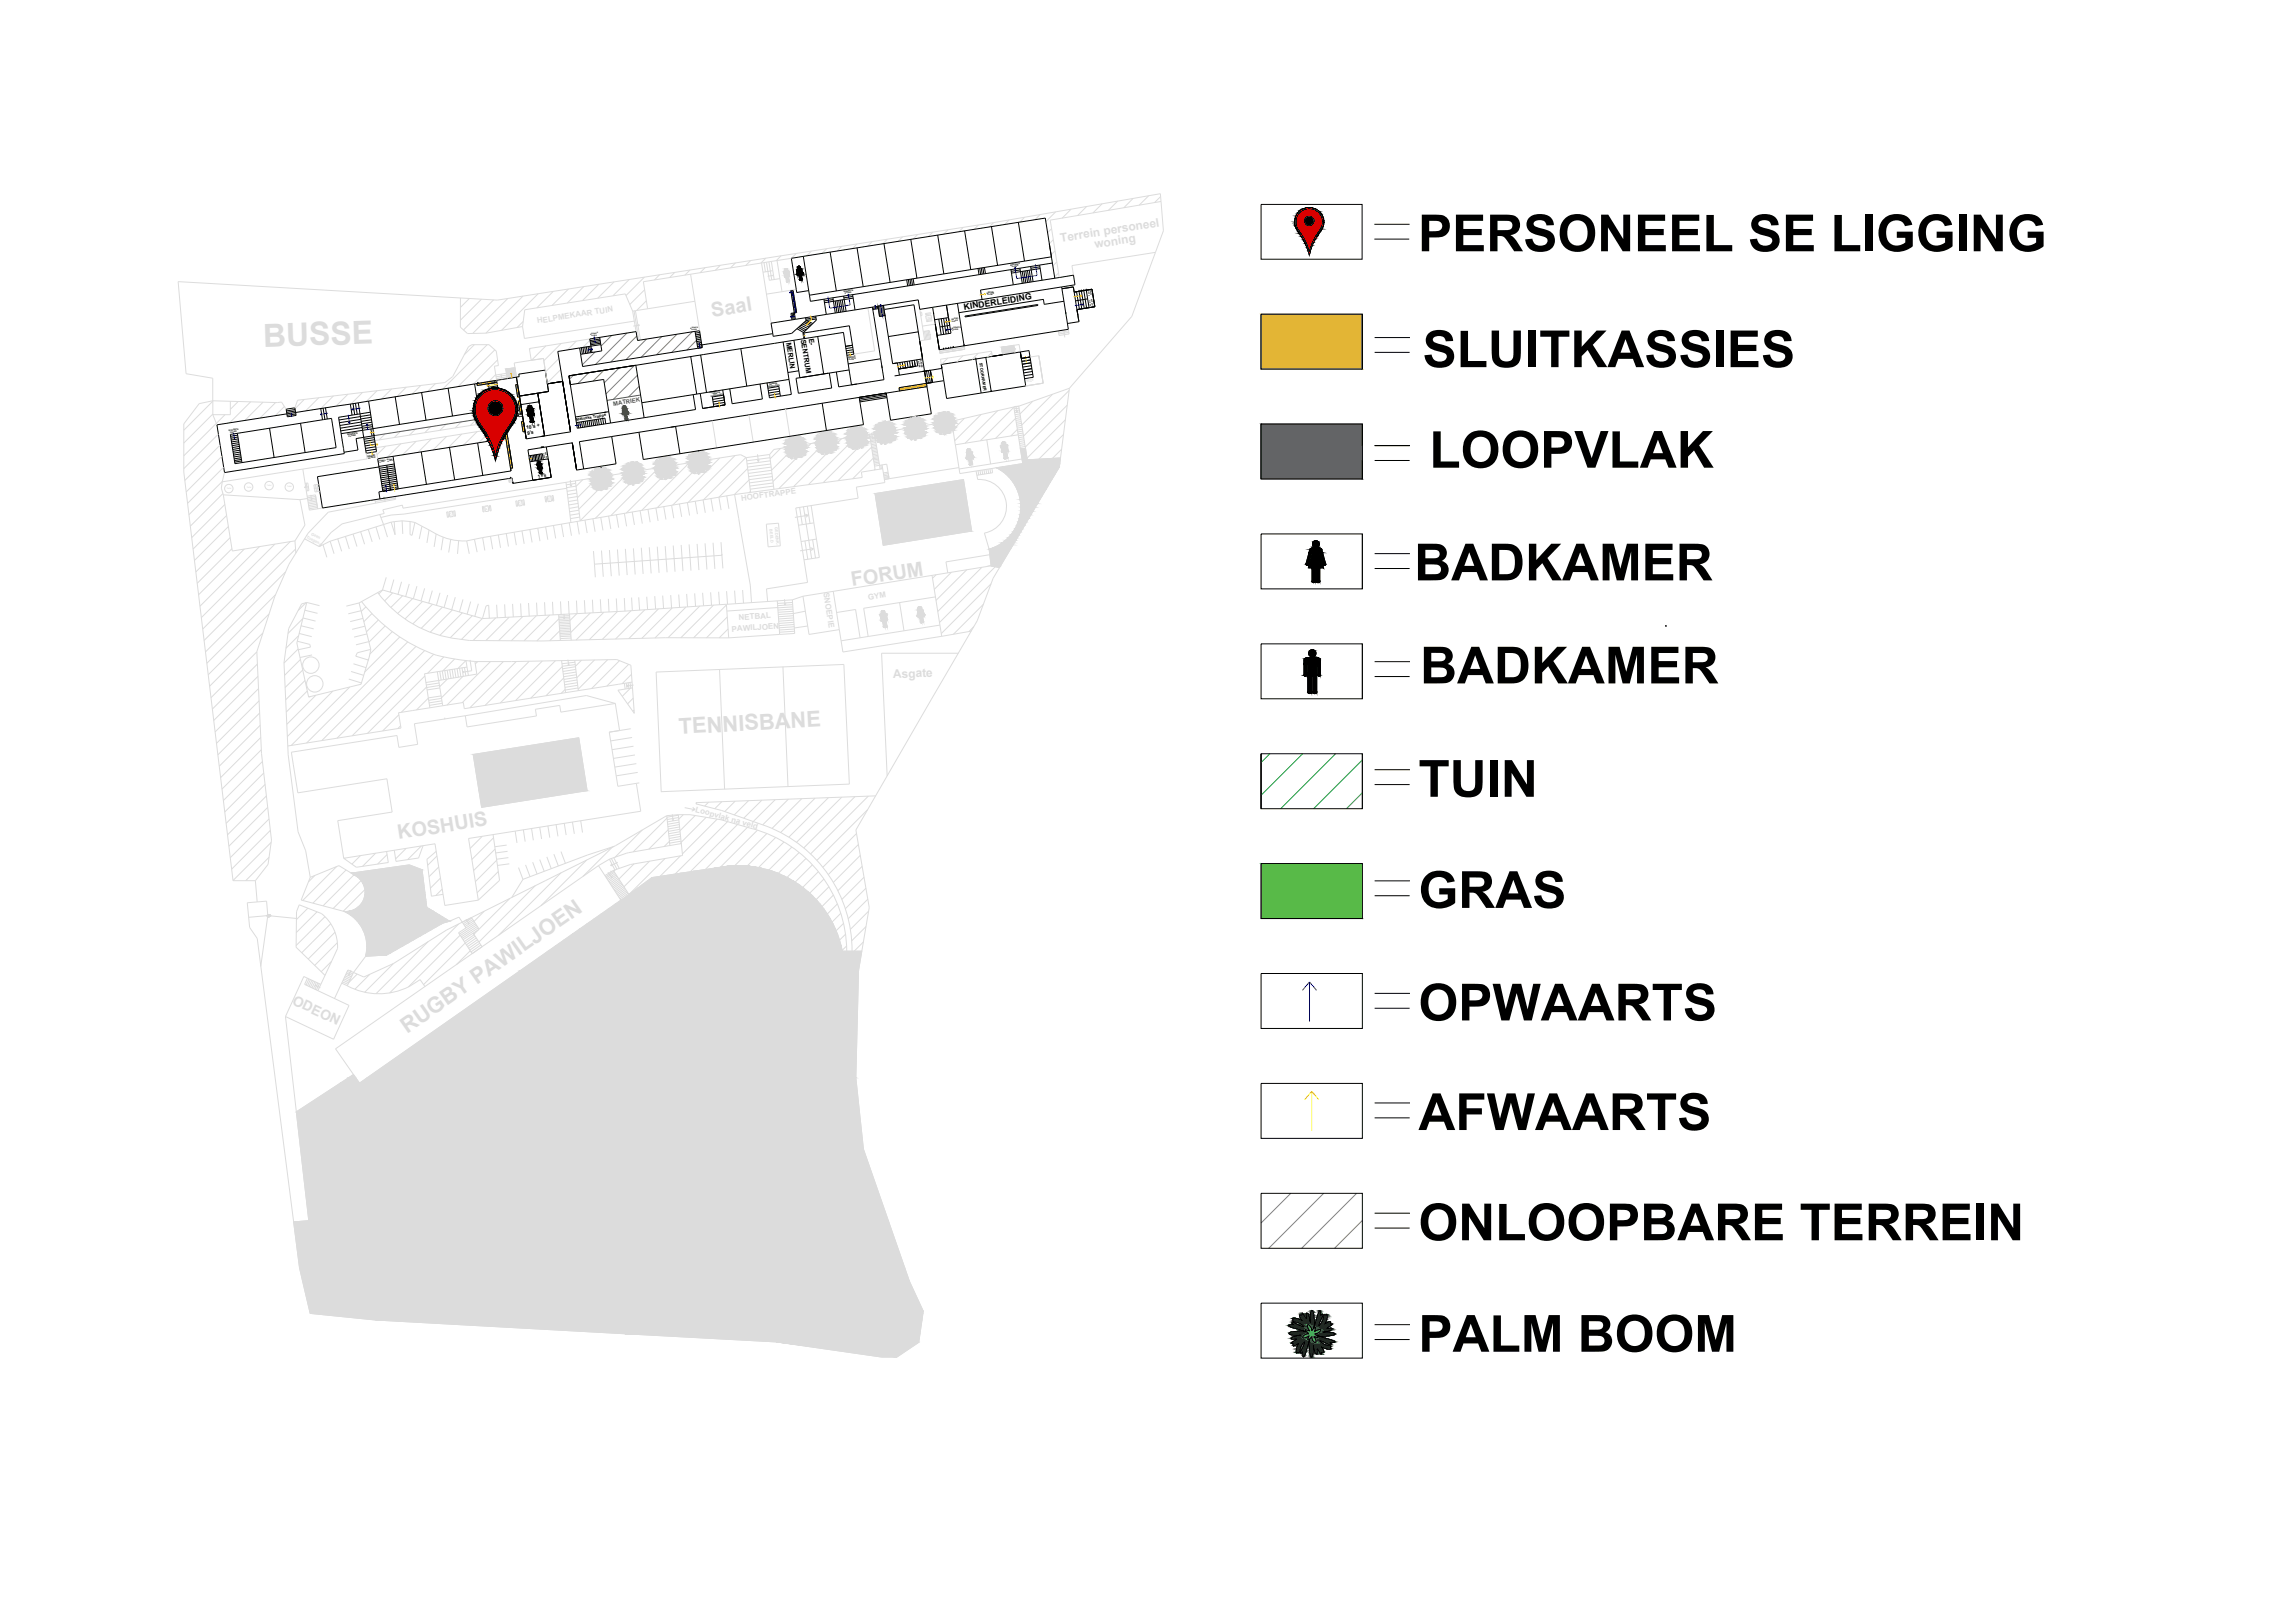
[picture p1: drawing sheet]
<svg xmlns="http://www.w3.org/2000/svg" width="297mm" height="210mm" viewBox="0 0 297 210" stroke-linecap="round" stroke-linejoin="round" font-family="sans-serif">
<defs><g id="words">
<g font-size="6.6">
<text x="183.5" y="32.5">PERSONEEL SE LIGGING</text>
<text x="184" y="47.5">SLUITKASSIES</text>
<text x="184.9" y="60.5">LOOPVLAK</text>
<text x="183" y="75.1">BADKAMER</text>
<text x="183.7" y="88.4">BADKAMER</text>
<text x="183.5" y="103.1">TUIN</text>
<text x="183.5" y="117.5">GRAS</text>
<text x="183.5" y="132.1">OPWAARTS</text>
<text x="183.5" y="146.2">AFWAARTS</text>
<text x="183.5" y="160.5">ONLOOPBARE TERREIN</text>
<text x="183.5" y="174.9">PALM BOOM</text>
</g>
<text font-size="1.1" x="124.7" y="40.1" transform="rotate(-9 124.7 40.1)">KINDERLEIDING</text>
<g font-size=".9">
<text x="101.7" y="44.3" transform="rotate(81 101.7 44.3)">MERLIN</text>
<text x="103.6" y="44" transform="rotate(81 103.6 44)">SENTRUM</text>
<text x="104.6" y="43.8" transform="rotate(81 104.6 43.8)">E-</text>
</g>
<text font-size=".8" fill="#545454" x="79.4" y="52.5" transform="rotate(-9 79.4 52.5)">MATRIEK</text>
<g font-size=".6">
<text x="68.1" y="55.5" transform="rotate(-8 68.1 55.5)">10's +</text>
<text x="68.2" y="56.2" transform="rotate(-8 68.2 56.2)">9's</text>
<text x="69.6" y="61.8" transform="rotate(-9 69.6 61.8)">11's</text>
</g>
<g font-size=".5">
<text x="126.7" y="46.9" transform="rotate(81 126.7 46.9)">STOORKAMER</text>
<text x="74.5" y="54.5" transform="rotate(-9 74.5 54.5)">Matrieks Trappe</text>
</g>
<g font-size=".3">
<text x="130.7" y="34.4" transform="rotate(-9 130.7 34.4)">BOONSTE</text>
<text x="130.9" y="34.6" transform="rotate(-9 130.9 34.6)">VLOER</text>
<text x="109.2" y="37.8" transform="rotate(-9 109.2 37.8)">BOONSTE</text>
<text x="109.3" y="38" transform="rotate(-9 109.3 38)">VLOER</text>
<text x="127.7" y="38" transform="rotate(-9 127.7 38)">GROND</text>
<text x="127.8" y="38.2" transform="rotate(-9 127.8 38.2)">VLOER</text>
<text x="109.7" y="46.4" transform="rotate(-9 109.7 46.4)">GROND</text>
<text x="109.8" y="46.6" transform="rotate(-9 109.8 46.6)">VLOER</text>
<text x="118.8" y="46.7" transform="rotate(81 118.8 46.7)">VLOER</text>
<text x="119.1" y="46.6" transform="rotate(81 119.1 46.6)">GROND</text>
<text x="92" y="51.4" transform="rotate(-9 92 51.4)">VERDIEPING</text>
<text x="92.1" y="51" transform="rotate(-9 92.1 51)">TWEEDE</text>
<text x="99.4" y="50.1" transform="rotate(-9 99.4 50.1)">VERDIEPING</text>
<text x="99.5" y="49.8" transform="rotate(-9 99.5 49.8)">TWEEDE</text>
<text x="29.6" y="55.8" transform="rotate(-10 29.6 55.8)">BOONSTE</text>
<text x="29.8" y="56" transform="rotate(-10 29.8 56)">VLOER</text>
<text x="44.9" y="56.3" transform="rotate(-10 44.9 56.3)">BOONSTE</text>
<text x="45.1" y="56.5" transform="rotate(-10 45.1 56.5)">VLOER</text>
<text x="47.5" y="59.2" transform="rotate(-10 47.5 59.2)">GROND</text>
<text x="47.6" y="59.4" transform="rotate(-9 47.6 59.4)">VLOER</text>
</g>
<g font-size=".3" fill="#dcdcdc">
<text x="132.8" y="49.3" transform="rotate(-9 132.8 49.3)">GROND</text>
<text x="132.9" y="49.5" transform="rotate(-10 132.9 49.5)">VLOER</text>
</g>
<g font-size=".2">
<text x="123.1" y="41.4" transform="rotate(-8 123.1 41.4)">GROND</text>
<text x="123.1" y="41.7" transform="rotate(-8 123.1 41.7)">VLOER</text>
<text x="140.7" y="37.6" transform="rotate(81 140.7 37.6)">VLOER</text>
<text x="140.9" y="38.9" transform="rotate(81 140.9 38.9)">VLOER</text>
<text x="141" y="37.5" transform="rotate(81 141 37.5)">GROND</text>
<text x="141.2" y="38.7" transform="rotate(81 141.2 38.7)">BOONSTE</text>
<text x="76.4" y="43.3" transform="rotate(-9 76.4 43.3)">BOONSTE</text>
<text x="76.5" y="43.5" transform="rotate(-8 76.5 43.5)">VLOER</text>
<text x="89.3" y="42.5" transform="rotate(-9 89.3 42.5)">BOONSTE</text>
<text x="89.5" y="42.8" transform="rotate(-9 89.5 42.8)">VLOER</text>
<text x="123.2" y="42.5" transform="rotate(-8 123.2 42.5)">BOONSTE</text>
<text x="123.2" y="42.8" transform="rotate(-8 123.2 42.8)">VLOER</text>
<text x="48.9" y="59.7" transform="rotate(-9 48.9 59.7)">BOONSTE GROND</text>
<text x="49.1" y="59.9" transform="rotate(-9 49.1 59.9)">VLOER</text>
<text x="50.1" y="59.7" transform="rotate(-9 50.1 59.7)">VLOER</text>
<text x="70.3" y="58.6" transform="rotate(82 70.3 58.6)">VLOER</text>
<text x="70.5" y="58.5" transform="rotate(81 70.5 58.5)">GROND</text>
</g>
</g></defs>
<!-- layer: Mure -->
<g fill="none" stroke="#dcdcdc" stroke-width=".13">
<path d="M60.7 38.6l-1.1 1.2M62.3 38.7l-2.7 2.7M63.9 38.8l-3.9 3.9M65.7 38.6l-4.5 4.5M67.7 38.3l-4.8 4.8M69.6 38l-4.7 4.8M71.6 37.7l-2.2 2.1M73.6 37.4l-2.2 2.1M75.5 37.1l-2.1 2.1M77.5 36.8l-2.1 2.1M79.4 36.5l-2.1 2.1M81.4 36.2l-2.1 2.1"/>
<path d="M83.4 35.9l-2.4 2.3M83.4 37.5l-1.9 1.9M83.6 38.9l-1.2 1.3M83.8 40l-1.6 .2 .7 3.8M85.3 35.6l-.6 .6M87.3 35.2l-.7 .7M89.3 34.9l-.7 .7M89.9 39l.6 3.8M91.2 34.6l-.6 .7M93.2 34.3l-.7 .7M95.2 34l-.7 .7M97.1 33.7l-.6 .7"/>
<path d="M98.8 34l.2 1.2M99.1 33.4l-.7 .6M99.2 34l.3 2.3M99.5 33.9l.3 2.3M99.8 33.9l.4 2.3M100 35l-1.3 .2M100.5 33.7l-17.3 2.8M101 33.1l-.6 .6M103 32.8l-.6 .6M103 37.5l-1.8 .2M105 32.5l-.6 .6M106.9 32.2l-.6 .6"/>
<path d="M108.9 31.9l-.6 .6M110.9 31.6l-.6 .6M112.3 39.8l.9 5.6-2.7 .4M112.8 31.3l-.6 .6M114.8 31l-.6 .6M116.8 30.7l-.6 .5M118.7 30.3l-.6 .6M120.7 30l-.6 .6M122.6 29.7l-.5 .6M124.6 29.4l-.6 .6M126.6 29.1l-.6 .6M128.5 28.8l-.5 .6"/>
<path d="M130.6 28.5l-.6 .6M132.6 28.1l-.7 .6M134.6 27.8l-.7 .6M136 29.6l-.5 .5M136.3 31l-.6 .5M136.5 32.5l-.5 .5M136.6 27.4l-1.3 1.3M136.7 33.9l-.5 .5M137 35.3l-.6 .5M138.6 27.1l-1.2 1.1M138.7 34.4l.2 1.2M140.6 26.7l-1.2 1.2"/>
<path d="M142.6 26.4l-1.2 1.2M144.6 26l-1.2 1.2M146.6 25.7l-1.2 1.2M148.6 25.3l-1.2 1.3M150.1 25.1l.1 1M150.2 25.4l-.8 .8M150.2 26.1l-14.3 2.4v.5M150.2 26.1l.3 3.8M27.5 53.7l.6 1.3M27.5 53.6l-3.7 3.7M27.5 51.9l-3.7 3.8M28.3 56.2l-4.5 4.4"/>
<path d="M28.5 57.6l-4.6 4.6M28.7 59l-4.6 4.7M29.1 53.7l-5.3 5.3M30.8 52l-1 1M32.4 52l-2.7 2.7M34 52l-2.3 2.4M35.7 52.1l-2.1 2M36.8 52.6l-1.2 1.2M39.4 51.7l-1.2 1.2M41.3 51.5l-1.8 1.7M43.1 51.2l-1.6 1.7M45 51l-1.5 1.6"/>
<path d="M46.9 50.8l-1.5 1.5M48.7 58.4l.2 1M48.8 50.6l-1.4 1.4M49.8 56.2l-.8 .7M49.9 57.7l-1.1 1.2M50.7 50.3l-1.3 1.3M51.8 55.8l-.8 .8M51.9 57.4l-1.8 1.8M52.6 50.1l-1.3 1.2M53.8 55.5l-.8 .8M53.8 57.1l-1.7 1.8M54.4 49.9l-1.1 1.1"/>
<path d="M55.7 55.2l-.8 .8M55.8 56.8l-1.7 1.8M56.3 49.6l-1 1.1M57.7 54.9l-.8 .8M57.8 56.5l-1.8 1.7M59.7 54.6l-.8 .8M59.7 56.2l-1.7 1.7M61.4 44.6l-1.4 1.3M61.6 54.3l-.7 .8M61.7 55.9l-1.7 1.7M63 44.6l-5.7 5.8M63.1 51.2l-.5 .4"/>
<path d="M63.5 55.7l-1.6 1.6M64 45.3l-4.7 4.7M64.1 48.5l-.9 .9M64.4 46.6l-3.2 3.1M64.6 51.3l-1.7 1.8M64.8 52.8l-2 2M65 54.2l-.9 .9M65.3 55.6l-.3 .3M65.5 48.3l-1.4 .2M65.6 48.5l-1.4 .3M65.6 48.8l-1.4 .2M66.5 47l.3 1.8"/>
<path d="M66.6 47.6l-1.2 .2 .2 1.2M67.7 41.6l-.8 .8M70.3 46.4l.2 1.5M82 40.2l.7 3.8M82.2 42.2l-.4-1.9-.9-2.3-13 2.1-.3 2.2M95.8 58.8l.7 .4M100.1 58.2l-.5 .6M101 58l-1.4 1.4M103 57.7l-3.2 3.2M104.9 57.4l-4.9 4.9M106.9 57.1l-6.1 6.1M108.9 56.8l-6.2 6.2"/>
<path d="M110.8 56.5l-6.2 6.2M112.5 56.4l-6 6.1M112.8 57.9l-4.4 4.3M113 59.3l-2.7 2.7M113.1 56.1l10-1.6 8.1-1.8 .5 3.4M119 40l.4 2.9M122.6 46.3l-.8 .9M124.6 46l-.8 .8M124.7 44.8l.1 .4-3.2 .5-.1-.4M124.8 54.1l-1.5 1.5M126.6 45.7l-.9 .8M126.9 53.6l-3.4 3.4"/>
<path d="M128.3 45.6l-.6 .6M128.4 46.1l-.1-.6-6.6 1 .1 .7M129.1 53.1l-4.2 4.3M131.2 52.7l-4.4 4.3M131.4 54.1l-2.6 2.6M131.6 55.6l-.8 .8M132.7 58l.2 1.5 4.3-.2M133.6 51.9l-1.6 1.7M134.4 46l.6 3.6-2.3 .3M136.2 51l-4 4M137.3 58.1l-1.1 1.2M137.6 56.2l-3.2 3.2"/>
<path d="M137.8 54.3l-4.9 5M138.1 52.4l-5.5 5.5M138.3 50.5l-5.9 5.9M138.4 50.2l-6.6 2.4M28.8 62.4l-.2 .8M28.8 62.3l-4.4 4.3M28.8 63.9l-4.2 4.2M28.9 64l1.2 7.3 8.1-1.3M28.9 60.5l-4.6 4.6M29 61.2l-.2 1.2M29.1 65.3l-4.3 4.3M29.3 66.7l-4.3 4.4"/>
<path d="M29.5 68.1l-4.3 4.4M29.8 69.6l-4.5 4.4M30 71l-4.5 4.5M31.6 71.1l-5.9 5.9M33.6 70.7l-7.7 7.8M34.8 79.5l-7.9 7.8M35.6 70.4l-9.5 9.5M35.6 77l-8.8 8.8M36.9 74l-10.3 10.4M37.5 70.1l-11.3 11.3M38.2 70l.1 1.6M38.2 71.1l-11.8 11.8"/>
<path d="M38.8 64.7l.7 3.3-1.3 2M39.2 60.7l-10.4 1.7M39.2 80l1.6 .4M39.4 79l1.7 .4M39.6 78l-1 1M41.3 78.4l-1.6-.4-1.3 5.2M41.8 70.5l.5 1.6M42.7 70l.5 1.7M42.7 70l-1.4 .7M43.7 69.7l.5 1.6M44.7 69.4l.5 1.6M44.8 78.4l1.7-.4 .2 1"/>
<path d="M45.7 69.1l.5 1.6M46.7 68.8l.5 1.6M46.7 79l.3 1M46.7 79l-1.6 .4M47.3 78.5l-.6 .6M47.6 68.5l.6 1.6M48.1 79.4l-1 1.1M48.6 68.2l.5 1.6M49.1 66.6l1 2.9M49.5 76.4l-.5 .5M50 74.7l-.5 1.6M50.6 67.6l-7.9 2.4"/>
<path d="M50.8 76.7l-1.1 1.1M51 75l-.5 1.6M51 67.5l.1 1.7-.5-1.6M51 67.5l-.4 .1M51.2 64.5l-2.7 .4M52 75.3l-.5 1.6M52 67.4l-1 .1M52 67.4l.1 1.7M52 67.4l1.1 .1M52.1 77.1l-1.5 1.5M52.9 75.6l-.4 1.6M53.1 67.5v1.7l.2 .1 .4-1.7"/>
<path d="M53.1 67.5l.6 .1M53.4 77.5l-2 1.9M53.7 67.6l.9 .5M53.9 75.9l-.4 1.6M54.6 68.1l1.8 1-.2 1.7M54.6 68.1l-.4 1.7M54.7 77.8l-2.3 2.3M54.9 76.1l-.4 1.7M55.5 68.6l-.3 1.7M55.9 76.4l-.4 1.7M56 78.2l-2.6 2.5M56.9 76.7l-.4 1.6"/>
<path d="M57.2 78.6l-2.7 2.7M57.3 69.5l-.2 1.7M57.9 77l-.5 1.6M58.3 69.8l-.3 1.7M58.5 78.9l-2.8 2.9M58.8 66.1h-.1M58.9 77.3l-.5 1.6M59.3 70l-.1 1.7M59.8 79.3l-2.9 2.9M59.9 77.6l-.5 1.6M60.9 77.8l-.5 1.7M61.1 79.7l-2.9 2.8"/>
<path d="M61.4 69.8l.3 1.7M61.9 78.1l-.5 1.7M62.4 69.6l32.6-5.6 2.1 11.7 .1 2.3M62.4 69.6l.3 1.6M62.4 69.6l-2 .4 .3 1.7M63.4 65.4h-.1M63.5 69.4l.2 1.7M64.1 80l-2.9 2.9M64.2 78.3l.1 1.7M64.5 69.2l.3 1.7M65.3 78.2l.1 1.7M65.5 69.1l.3 1.6"/>
<path d="M65.9 79.9l-3 3M66.3 78.2l.1 1.6M66.5 68.9l.3 1.6M67.3 78.1l.1 1.7M67.5 68.7l.3 1.7M67.6 79.8l-3.1 3.1M67.8 64.7h-.2M68.4 78l.1 1.7M68.5 68.5l.3 1.7M69.4 79.7l-3.2 3.2M69.4 78l.1 1.7M69.6 68.4l.3 1.6"/>
<path d="M70.4 77.9l.1 1.7M70.6 68.2l.3 1.6M71.1 79.6l-3.3 3.3M71.5 77.9l.1 1.7M71.6 64.1h-.2M71.6 68l.3 1.7M72.5 77.8l.1 1.7M72.6 67.8l.3 1.7M73.3 63.2l-21 3.3-1.7 .2-1.3 .3M73.5 77.8l.1 1.7M73.6 67.7l.3 1.6M73.7 79.7h-1.4"/>
<path d="M73.7 79.9h-1.4M74.5 62.6l-1.2 .1M74.5 62.9l-1.2 .2M74.6 77.7l.1 1.7M74.6 79.4l-.9 .9M74.7 67.5l.2 1.7M75.6 77.7l.1 1.7M75.7 67.3l.3 1.7M76.4 79.3l-2.6 2.6M76.6 77.6l.1 1.7M76.7 67.1l.3 1.7M76.8 71.3l.1 1.7"/>
<path d="M76.9 73l.1 1.7M77.7 77.6l.1 1.7M77.7 67l.3 1.6M77.8 71.2l.2 3.4M78.1 79.2l-3.6 3.6M78.7 77.5l.1 1.7M78.7 66.8l.3 1.7M78.8 71.2l.3 3.4M79.7 77.4l.1 1.7M79.8 66.6l.2 1.7M79.9 79.1l-3.7 3.7M79.9 71.1l.2 3.4"/>
<path d="M80.8 77.4l.1 1.7-18.5 .9 .5-1.6 .3-.1 .1 1.7M80.8 66.4l.3 1.7M80.9 71l.2 3.4M81.6 79l-3.7 3.7M81.7 77.3l.1 1.7M81.8 66.3l.3 1.6M81.9 71l.3 3.3M82.6 77.3l.1 1.7M82.8 66.1l.3 1.7M83 70.9l.2 3.4M83.4 78.9l-3.8 3.8M83.7 77.2l.1 1.7"/>
<path d="M83.8 65.9l.3 1.7M84 70.8l.2 3.4M84.7 77.1l.1 1.7M84.9 65.7l.2 1.7M85 70.7l.3 3.4M85.2 78.8l-3.9 3.9M85.7 77.1l.1 1.6M85.9 65.6l.3 1.6M86.1 70.7l.2 3.4M86.8 77l.1 1.7M86.9 65.4l.3 1.7M87 78.7l-4 3.9"/>
<path d="M87.1 70.6l.2 3.4M87.8 76.9l.1 1.7M87.9 65.2l.3 1.7M88.1 70.5l.3 3.4M88.7 78.6l-4 4M88.8 76.9l.1 1.6M88.9 65l.3 1.7M89.2 70.4l.2 3.4M89.9 76.8l.1 1.7M89.9 64.9l.3 1.6M90.2 70.4l.2 3.4M90.5 78.4l-4.1 4.1"/>
<path d="M90.9 76.7l.1 1.7M91 64.7l.2 1.7M91.2 70.3l.3 3.4M91.9 76.7l.2 1.6M92 64.5l.3 1.7M92.3 70.2l.2 3.4M92.3 78.3l-4.2 4.2M93 76.6l.1 1.7M93 64.3l.3 1.7M93.3 70.2l.1 1.7M93.4 71.9h.1M93.4 71.9l-16.5 1.1"/>
<path d="M93.4 71.9l.1 1.7M94 78.3l-4.3 4.2M94 76.5l.1 1.7M94 64.2l.3 1.6M94.1 79.8l-2.7 2.7M95 76.4l.2 1.7M96.1 76.4l.1 1.7M100.7 78.6l-6.6 .5M102.5 77.6l-8.5 .6M103.4 65.7l.4 2.2M103.9 65.6l1.1 6.7M104.1 70l.4 2.4"/>
<path d="M104.4 65.5l.4 2.2M104.9 65.4l.4 2.3M105.1 69.8l.4 2.4M105.3 67.7l.3 2.1M105.3 67.7l-2 .3M105.6 69.8l.4 2.3-2 .3M105.6 69.8l-2 .3M113.2 60.7l-.1 .1M113.2 60.8l-1.8 .3 .1 .7-9.2 1.2M114 60.2v.5M115 61.7v.1l-.6 .1M116.4 78l.6 3.6"/>
<path d="M121 77.2l-9.3 1.5M121.1 74.4l-.5 .4M123.1 74.1l-2.2 2.2M125.1 73.7l-4 4M127 73.4l-5.7 5.7M127.2 78.2l-3.9 3.9M128 71.1l.2 2.1M128.1 71.8l-5.7 .9 .2 1.4M128.2 75.6l-6.4 6.4M128.2 73.2l-7.6 1.3M128.2 73.2l1.1 .3M128.8 73.3l-7.3 7.3"/>
<path d="M33.2 84.4l-5.9 5.9M33.3 85.9l-5.8 5.9M33.4 87.5l-5.7 5.7M33.5 89.1l-5.7 5.6M33.5 90.7l-5.5 5.5M33.6 92.3l-5.4 5.4M33.7 93.9l-5.3 5.3M33.7 95.4l-5.2 5.2M33.8 97l-5.1 5.1M34 98.5l-5.1 5.1M34 81.9l-6.9 6.9M38.5 83l1.6 .4 .1 .3-1.6 .4h.1"/>
<path d="M38.6 84l-1.9 1.8M38.6 82.3l-1.6 1.6M38.7 82l1.6 .4M38.9 85.3l-2.1 2.1M38.9 81l1.7 .4M39.2 80.1l-1.9 1.9M39.2 86.7l-2.3 2.3M39.5 88.1l-2.5 2.5M39.8 89.4l-2.8 2.7M40.2 90.1l-.3 .1M40.4 84.8l-1.6 .3M40.9 90l-3.8 3.7"/>
<path d="M43.1 89.4l-5.9 5.9M45.1 87.9l1.6 .5M45.3 88.9l-7.6 7.6M45.4 86.9l1.6 .5M45.7 85.9l1.6 .5M47 80l.5 2M47 80l-1.7 .4M47.2 81l-1.6 .4M47.5 82l.2 1M47.5 82l-1.7 .5M47.7 85.4h.1M47.7 83l.3 1"/>
<path d="M47.7 83l-1.6 .4M47.8 84.9h.1M48 84l-1.8 .5-.2 .4 1.7 .5M48 84l-.2 .9M49 80.2l-1.6 1.6M49.8 81l-2.1 2.1M50.8 81.7l-2.9 2.9M51.6 92.5l-2.1 2.1M51.7 82.4l-4.5 4.6M51.8 93.9l-.3 .4M52.7 83.1l-13 13.1M53.3 92l-1.7 .2 .3 2-14.7 2.3"/>
<path d="M53.8 83.7l-12.2 12.1M54.9 84.2l-11.3 11.3M55 87.5l-7.5 7.4M55.2 88.9l-3.3 3.3M55.4 90.3l-1.5 1.6M56.1 84.7l-10.5 10.5M57.4 85l-2.1 2.1M57.9 87.9l-1 1M58.8 85.3l-1.5 1.5M59.9 87.5l-2.8 2.8M60.3 85.5l-1 1M61.8 85.6l-.3 .3"/>
<path d="M62.4 80l-2.7 2.7M63.5 85.6l-5.7 5.6M65.1 85.6l-5.3 5.3M66.8 85.6l-6 6M68.5 85.6l-5.7 5.7M70.2 85.5l-5.5 5.5M71.9 85.5l-5.2 5.2M72.3 80.1l-2.9 2.8M72.4 81.6l-1.3 1.3M72.7 86.3l-4 4.1M72.9 87.7l-2.3 2.3M73.1 89.2l-.5 .5"/>
<path d="M73.7 80.1h-1.4M73.7 80.3l-1.4 .1M73.7 80.5l-1.4 .1M73.7 80.7l-1.3 .1M73.8 80.9l-1.4 .1M73.8 81.1l-1.4 .1M73.8 81.3l-1.4 .1M73.8 81.5l-1.4 .1M73.8 81.7l-1.4 .1M73.8 81.9l-1.4 .1M73.8 82.1l-1.4 .1M73.9 82.3l-1.4 .1"/>
<path d="M73.9 82.6h-1.4M74.4 85.5l.4 3.9M74.4 85.7l-1.7 .2M74.4 86l-1.7 .2M74.5 86.3l-1.7 .2M74.5 86.6l-1.7 .3M74.5 87l-1.6 .2M74.6 87.3l-1.7 .3M74.6 87.7l-1.6 .2M74.7 88l-1.7 .3M74.7 88.3l-1.7 .3M74.7 88.7l-1.6 .2"/>
<path d="M74.8 89l-1.7 .3M75.2 85.4l-.8 .8M75.9 90l3.7 1M76.9 85.4l-2.3 2.3M78.6 85.4l-3.8 3.8M80.1 85.5l-3.6 3.6M81.3 86l-2.8 2.8M81.6 89.1l-1.1 1M81.7 87.3l-1.2 1.2M81.8 95.4l-2.8 .5M81.8 89l.3 3.3-2.2-3 1-.1M81.9 90.3l-.7 .8"/>
<path d="M82 96.6l-2.8 .4M82 91.9l-.1 .2M82.1 97.7l-2.7 .4M82.3 98.8l-2.8 .5M82.5 100l-2.8 .4M94.2 81.4l-1.2 1.1M121.6 80.9l-9.3 1.5M125.6 81.7l-3.8 .6M126 81.1l-.6 .6M32 116.8l.3 3.2 1 1.5M33.3 116.7l1.2-.1 .1 1.9M34.1 100l-5 5.1"/>
<path d="M34.3 101.5l-5 5M34.5 103l-5.1 5M34.6 104.5l-5 5M34.6 118.5l-.9 6.5M34.6 118.5l-2.4 .2M34.6 118.5l3.8 .4M34.8 106l-5 5M34.8 110.9l-3 3.1M35 107.5l-5 5M35.1 109l-5 4.9M38.4 118l-.1 4.6 3.7 3.6M38.7 117.1l2.9 1.1"/>
<path d="M39.8 117.5l-1.4 1.5M40.1 113.5l3.7-1.5 2 1.2a2.49 2.49 0 0 1 1.3 2.9 2.49 2.49 0 0 1-2.5 1.9l-5.6-1.5M40.8 113.3l-.9 .8M41 118l-2.7 2.7M42 118.6l-3.7 3.8M42.8 119.5l-3.8 3.8M43.6 112.1l-4.4 4.4M44.7 111l-.1 .1M44.8 112.6l-4.3 4.3M45.4 113l7.6-1.1 1.6 .7 .6 4.8 3 1.8-.9 .3-7.2 4.1-2.8 .2M45.8 113.2l-4 4M46.6 110.7l-1.1 1.1"/>
<path d="M46.7 113.9l-3.6 3.7M47.2 115.1l-2.8 2.8M48.6 110.4l-1.7 1.7M50 110.2l.2 1.4-4.1 .6-1.6-1.1M50.1 110.6l-1.3 1.2M52.5 109.8l-1.3 1.4M54.5 109.5l-1.8 1.7M54.7 109.4l-.5 1.6-3 .5-.2-1.5M56.4 110.2l-1.2 1 .6 4.8 1.5-.3M56.5 110.8l-1.2 1.2M56.8 112.2l-1.3 1.2M57 113.6l-1.3 1.3"/>
<path d="M57.2 115.1l-.8 .8M59.3 119.6l-8.9 8.9M61.1 118.8l-1.2 .7M61.2 119l-1.1 .7M61.3 119.2l-1.1 .7M61.4 119.4l-2.1 1.3M61.5 119.5l-2.1 1.4M61.6 119.7l-2 1.4M61.8 119.9l-2.1 1.3M62.4 108.2l-1.6 1.6M62.6 117.9l-1.3 1.3M63.8 108l.8 5.9-2.7 2.6"/>
<path d="M63.8 108.4l-2.8 2.8M64.1 109.9l-2.8 2.8M64.3 111.3l-2.8 2.8M64.5 112.8l-2.8 2.7M65.5 109.4l-1.5 .2M65.7 110.2l-1.6 .2M65.8 111l-1.6 .2M65.9 111.8l-1.6 .2M66 116.3l-4 3.9M66.7 107.6l.2 1.5M67.1 112.3l.6 1.5M67.7 113.8l-1.5 2.3"/>
<path d="M67.7 107.4l.2 1.5M68 111.9l.6 1.6M68.8 107.2l.2 1.5M68.9 111.6l.6 1.5M69.3 114.6l-7.3 7.3M69.8 107.1l.3 1.5M69.8 111.2l.6 1.6M70.7 110.9l.6 1.5M70.9 106.9l.2 1.5M71.7 110.5l.5 1.6M71.9 106.7l.3 1.5M72.6 113l-8.1 8"/>
<path d="M72.6 110.2l.5 1.5M73 106.5l.2 1.6M74.1 106.4l.2 1.5M75.1 106.2l.3 1.5M75.9 111.3l-5.9 5.9M79.2 109.6l-3.8 3.8M79.4 112.6v.2M79.4 112.8l-1 .7M79.4 109.5l-3.4 1.1-8.3 3.2M79.5 112.9l-1 .7M79.6 112.6l-.2 .2M79.6 113l-1 .8"/>
<path d="M79.7 113.2l-1 .7M79.8 113.4l-1 .7M79.9 113.6l-1 .7M80 113.7l-1 .8M80.2 113.9l-1.1 .7M80.3 114.1l-1.1 .7M80.4 114.2l-1.1 .8M80.5 114.4l-1.1 .7M80.6 114.6l-1 .7M80.8 114.9l-1 .8M80.9 115.1l-1 .7M81 115.2l-1 .8"/>
<path d="M81.1 115.4l-1 .8M81.3 115.6l-1.1 .7M81.4 115.8l-1.1 .7M82 111.8l-1.9 2M83.1 107.4l-3.5 3.5M84 111.4l-3.3 3.4-1 .7M84.4 113.6l-3 2.2M86 111.1l-4.6 4.7M86.3 105.9l-4.4 4.3M86.5 107.4l-2.6 2.5M86.6 108.9l-.7 .6M88 110.8l-2.6 2.6"/>
<path d="M88.4 105.4l-.6 .6M89.9 105.5l-1.9 2M91.4 105.8l-3.3 3.2M91.7 103.8l-.5 .5M92.8 106l-4.5 4.5M93.4 103.7l-.9 1M94.1 106.3l-6.8 6.8M95.1 103.7l-1.3 1.3M95.4 106.7l-6.1 6.1M96.7 107.1l-5.5 5.4M96.8 103.6l-1.8 1.9M98 107.4l-4.8 4.8"/>
<path d="M98.6 103.6l-2.4 2.3M99.2 107.9l-4.2 4.1M100.3 103.5l-2.9 2.8M100.3 108.4l-3.6 3.7M101.4 109l-3.3 3.3M102 103.4l-3.3 3.3M102.4 109.6l-2.9 3M103.4 110.3l-2.7 2.7M103.7 103.4l-3.8 3.8M104.3 111.1l-2.5 2.4M105.1 111.9l-2.2 2.3M105.4 103.3l-4.4 4.4"/>
<path d="M105.9 112.8l-2 2M106.6 113.8l-1.8 1.8M107.2 103.2l-5.1 5.1M107.2 114.8l-1.6 1.6M107.8 115.8l-1.5 1.5M108.3 117l-1.3 1.3M108.8 118.2l-1.1 1.1M108.9 103.2l-5.9 5.8M109.1 119.5l-.9 .9M110.6 103.1l-6.6 6.6M110.8 107.9l-4.3 4.3M111 109.3l-3.8 3.9"/>
<path d="M111.3 110.7l-3.5 3.5M111.5 112.1l-3.1 3.2M111.8 113.5l-2.9 2.9M112 114.9l-2.6 2.7M112 119.9l-1.8 1.8M112.2 104.8l-6.5 6.5M112.3 116.4l-2.6 2.5M112.3 103l-7.4 7.5M112.4 117.9l-2.4 2.4M42.9 124.4l-1.3 1.3M43.3 120.6l-3.4 3.5M43.7 122l-3 2.9"/>
<path d="M43.7 122.7l-.9 1.9M44.9 127.6a8.7 8.7 0 0 0 9.5-.8l.6 .9M46.2 126.1l-1.1 1M47.9 126.1l-2 1.9M50.9 124.7l-3.7 3.7M55.4 121.9l-6.8 6.7M59.5 121l-6.7 6.7M59.9 121.6l1.3-.8 .1 .2-1.2 .9M60.8 123l-1.8 1.8M61.5 121.2l-1.3 .8-5.4 5.4M61.6 121.4l-1.3 .9M61.8 121.6l-1.3 .9"/>
<path d="M61.9 120.1l-2.1 1.3M61.9 121.8l-1.3 .9M61.9 120.3l-.6 .6M62.1 122.1l-1.3 .9M62.2 122.3l-1.3 .9M62.4 122.5l-1.3 .9M109.4 120.9l-.8 .8M109.5 122.4l-.5 .6M111.7 121.9l-1.2 1.2"/>
<circle cx="29.6" cy="63.2" r=".55"/>
<circle cx="32.2" cy="63" r=".55"/>
<circle cx="34.8" cy="62.8" r=".55"/>
<circle cx="37.4" cy="63" r=".55"/>
<circle cx="40.2" cy="86.1" r="1.06"/>
<circle cx="40.7" cy="88.5" r="1.06"/>
<circle cx="34.8" cy="118.5" r=".14"/>
</g>
<!-- layer: 0 -->
<g fill="none" stroke="#dcdcdc" stroke-width=".13">
<path d="M59.6 38.6v3.7l.9 .9 2.4-.1 4.7-.8 .2 1.5 14.3-2.2M89.3 35.5l.6 3.5-6.1 1-.6-3.5M98.5 34.1l1.3 7.7M100.9 36.1l.3 1.6-2 .4M100.9 36.1l-1.4 .2M101.5 35.3h.1M101.6 35.3h.1M101.6 35.3l.2 1.1M101.8 35.7h.1M101.8 35.7l.1 .7M101.9 35.7h.1M101.9 35.7l.1 .7"/>
<path d="M101.9 35.3h.1M101.9 35l.2 .1v.6h-.1M102 35l-.6 .1 .2 .7-.1-.5M102 35.7l-.1-.4 .2 1.1M102.4 33.4l-1.9 .3 .4 2.4M135.9 29l1.1 6.9M149.5 32.7l-3.1 8.2-8 9.3-1.3 10.2-8.6 14.4-2.1 5.5-15.7 27.1 1.8 10-1.4 8.2-.4 13.9 1 9.2 6 17.1 1.7 3.9-.5 4-2.9 1.9h-1.9l-13.6-1.9-51.9-2.9-8.5-.8-1.3-5.9-5.5-42.6M149.5 32.7l-10.8 1.7M150.1 25.1l-21.6 3.7-64.2 10-41.3-2.4 1.1 12 3.4 .5v4.8h2.3v-1.8M150.5 29.9l-1 2.8M37 53l-.6-1-.5 .1-8.4-.2-1.7 .3-2 2.7v6.2l6.3 52.9h2.9M47.4 58.7l.1 .7-8.3 1.3 .8 5.3 1.1-.2"/>
<path d="M62.5 54.8l.1 .9M62.7 54.8l.2 .9M62.9 54.7l.2 1M63.1 54.7l.2 .9M63.3 54.7l.2 .9M63.5 55.6l-14.9 2.3M63.5 55.6l.1 .5M63.5 55.6l.7-.1v.1l-.7 .1M63.6 56.1l.1 .9M64.2 55.8l-.7 .2M64.2 49.2l-.2-1.8 .5-.1-.3-1.9-.9-.8h-2.2l-.5 .3-2 3.8-1 .8-19.1 2.3-.4 1M64.3 56l-.3-1.4-15.5 2.4"/>
<path d="M64.3 56l-.7 .1M65.2 55.9l.1 .9M65.3 55.8l-1 .2M68.7 45.1l-.2 .1M68.7 46.6l-2.2 .4M68.7 46.6l1.6-.2 .5 3.3M70.6 44.8l-1.8 1.8M72.3 46.4l-1.7 1.7M72.5 47.8l-1.7 1.8M72.6 44.4l-2.2 2.3M72.8 49.3l-.2 .1M74.6 44.1l-1.2 1.2"/>
<path d="M76.3 43.9l-7.8 1.2 .2 1.5M76.3 44l-.9 1M82.2 42.2l.1 .7M82.2 40.2l-.4 .1M84.9 59.8v.2h-.3l1.1 .4h-.8l-.3 .1 .3 .1h.5l-.6 .3h.3l-.3 .2 .1 .1v.1l.4-.2-.2 .3v.4a.21 .21 0 0 0 .3-.1 .21 .21 0 0 0 0-.2l.2-.4-.2 .7M85.8 60l.2 .1 .1 .3 .2-.3v.3l.3-.1a.24 .24 0 0 1-.1 .2 .24 .24 0 0 1-.2 0l.2 .3-.3-.1 .2 .4a.24 .24 0 0 1-.3-.1 .24 .24 0 0 1 0-.3l-.3 .3 .1-.3-.4 .1a.24 .24 0 0 1 .1-.2 .24 .24 0 0 1 .3 0l-.2-.3 .2 .1zM86.8 59.3l-.3 .7 .3-.4a.21 .21 0 0 1 0-.2 .21 .21 0 0 1 .3-.1l-.2 .7 .4-.2v.1h.1l-.4 .3h.4l-.6 .3a.71 .71 0 0 1 .8 .1l-.8 .1h-.3l1.1 .4h-.4l.1 .2M86.8 59.3l-.1 .1-.1-.3-.4 1.1v-.9l-.1-.2-.1 .7-.2-.6-.1 .4-.2-.3v.1h-.2l.2 .3-.3-.1h-.3a.21 .21 0 0 0 0 .2 .21 .21 0 0 0 .3 0l.4 .3-.7-.3M89.2 59.1v.1l-.3 .1 1.1 .4h-.8l-.3 .1 .3 .1h.5l-.6 .2 .3 .1-.3 .2h.1v.2l.4-.2-.2 .3v.4a.21 .21 0 0 0 .2-.1 .21 .21 0 0 0 .1-.3l.2-.4-.2 .7M89.2 59.9l-6.2 6.1M90.1 59.2l.2 .2 .1 .2 .2-.2v.3l.3-.2a.24 .24 0 0 1-.1 .3 .24 .24 0 0 1-.2 0l.2 .3-.3-.1 .2 .4a.24 .24 0 0 1-.3-.1 .24 .24 0 0 1 0-.3l-.3 .2 .1-.2-.4 .1a.24 .24 0 0 1 .1-.3 .24 .24 0 0 1 .3 0l-.2-.2h.2zM90.3 58.4v.7l-.2-.6-.1 .4-.2-.4v.1h-.2l.2 .4-.3-.1h-.3a.21 .21 0 0 0 0 .2 .21 .21 0 0 0 .3 0l.4 .3-.7-.3"/>
<path d="M90.4 58.4l.2 .7-.1 .4 .4-1.1 .1 .3 .1-.1M91.1 58.6l-.3 .7 .3-.4a.21 .21 0 0 1 0-.2 .21 .21 0 0 1 .3-.1l-.2 .6 .4-.1v.1h.1l-.4 .3h.4l-.6 .2a.71 .71 0 0 1 .8 .2l-.8 .1h-.4l1.1 .3-.3 .1 .1 .1M91.2 59.6l-6.2 6.1M92.1 54.4l.6 3.6M93.1 59.3l-6.1 6.1M95.1 59l-6.1 6M95.8 58.8l-43.7 7v-.4l-2.6 .6 .2 .4-5.4 1.4-1.5 1.1-1.5 1.8-1.9-1M96.5 59.2l-5.5 5.5M96.9 53.7l.5 3.5M99.6 59.2l-3 .4M99.7 59.6l-3 .4M100.1 58.2l13-2.1 .8 4.6"/>
<path d="M101.6 52.9l.6 3.6M101.7 57.2l.1 .1-.3 .1 1.1 .4h-.9l-.2 .1 .7 .1-.6 .2h.4l-.4 .3h.2v.2l.3-.2-.1 .6a.21 .21 0 0 0 .2-.1 .21 .21 0 0 0 0-.2l.3-.4-.3 .7M102.7 57.3l.2 .1v.3l.3-.2-.1 .2 .4-.1a.24 .24 0 0 1-.1 .3 .24 .24 0 0 1-.3 0l.3 .2h-.3l.1 .3a.25 .25 0 0 1-.2 0 .25 .25 0 0 1-.1-.3l-.2 .2 .1-.3-.4 .2a.24 .24 0 0 1 .1-.3 .24 .24 0 0 1 .3 0l-.3-.2h.3zM103.6 56.7l-.2 .7 .3-.4a.21 .21 0 0 1 0-.2 .21 .21 0 0 1 .2-.1l-.1 .6 .3-.2v.2h.2l-.4 .3h.4l-.6 .2 .7 .1-.7 .2-.4-.1 1.1 .4-.3 .1v.1M103.7 56.7h-.2v-.3l-.4 1.1v-.3l-.1-.8-.1 .2v.6l-.3-.6v.3l-.2-.3-.1 .1h-.1l.1 .4-.3-.2h-.3a.21 .21 0 0 0 .1 .3 .21 .21 0 0 0 .2 0l.4 .3-.7-.3M104.2 58.6l-.7-.3 .4 .3a.2 .2 0 0 1 .2 0 .2 .2 0 0 1 0 .3l-.6-.2 .2 .4h-.1l-.1 .1-.2-.3v.3l-.3-.6-.1 .8-.1-.6v-.5l-.4 1.1v-.3h-.2M106.7 56.7l.1 .2 .1 .2 .3-.2-.1 .3 .3-.2a.24 .24 0 0 1 0 .3 .24 .24 0 0 1-.3 0l.2 .2h-.2l.1 .4a.24 .24 0 0 1-.3-.1 .24 .24 0 0 1 0-.3l-.2 .2v-.2l-.3 .1a.24 .24 0 0 1 0-.3 .24 .24 0 0 1 .3 0l-.2-.2h.3zM107.6 56.1l-.2 .7 .2-.4a.21 .21 0 0 1 .1-.2 .21 .21 0 0 1 .2-.1l-.2 .6 .4-.2v.2h.1l-.3 .3h.3l-.5 .2a.71 .71 0 0 1 .7 .2l-.8 .1-.3-.1 1.1 .4-.3 .1v.1M107.6 56.1l-.1 .1-.1-.4-.4 1.1 .1-.5-.2-.6-.1 .8-.2-.6v.4l-.3-.4v.1h-.2l.2 .4-.6-.1a.21 .21 0 0 0 .1 .2 .21 .21 0 0 0 .2 0l.4 .3-.7-.3v.1l-.3 .1 1.1 .4h-.8l-.2 .1 .2 .1h.5l-.5 .1-.1 .1 .3 .1-.3 .2h.1v.2l.4-.2-.2 .4 .1 .2a.21 .21 0 0 0 .2 0 .21 .21 0 0 0 0-.3l.3-.4-.3 .7M108.1 58l-.7-.2 .4 .2a.21 .21 0 0 1 .3 .1 .21 .21 0 0 1 0 .2l-.6-.2 .2 .4h-.2v.1l-.3-.3v.3l-.2-.6-.1 .8-.1-.6v-.5l-.4 1.1-.1-.3h-.1M109.7 55.9v.2l-.3 .1 1.1 .3h-.3l-.8 .1 .2 .1h.5l-.5 .3h.3l-.3 .3h.1v.1l.3-.1-.1 .6a.21 .21 0 0 0 .2-.1 .21 .21 0 0 0 0-.2l.3-.4-.2 .7M110.6 56.1a.25 .25 0 0 1 .2 .1 .25 .25 0 0 1 .1 .3l.2-.3v.3l.3-.1a.26 .26 0 0 1-.3 .3l.2 .2h-.3l.1 .3a.26 .26 0 0 1-.2-.3l-.3 .2 .1-.3-.4 .1a.24 .24 0 0 1 .1-.2 .24 .24 0 0 1 .3 0l-.2-.3 .2 .1z"/>
<path d="M111.6 55.4l-.3 .7 .3-.4a.22 .22 0 0 1 0-.2 .22 .22 0 0 1 .2-.1l-.1 .7 .3-.2v.1l.2 .1-.4 .2h.4l-.6 .3 .7 .1-.5 .1h-.6l1.1 .4h-.3l.1 .2M111.6 55.5h-.2v-.3l-.4 1.1v-.9l-.1-.2-.1 .7-.3-.5v.3l-.2-.3-.1 .1h-.1l.2 .3-.7-.1a.22 .22 0 0 0 .1 .2 .22 .22 0 0 0 .3 0l.3 .3-.6-.2M112.1 57.4l-.7-.3 .4 .3a.21 .21 0 0 1 .2 0 .21 .21 0 0 1 .1 .2l-.6-.1 .1 .3h-.1v.2l-.3-.4v.4l-.2-.6-.2 .8-.1-.3v-.9l-.4 1.1v-.3l-.2 .1M112.5 56.2l.6 4.1M113.2 56.2l-.7 .1M113.2 56.4l-.7 .1M113.2 56.6l-.6 .1M113.2 56.7l-.6 .1M113.3 56.9l-.7 .1M113.3 57.1l-.7 .1M113.3 55.3l.1 .1-.4 .1 1.1 .4h-.8l-.2 .1 .7 .1-.5 .1-.1 .1h.4l-.4 .3h.1v.2l.4-.2-.2 .6a.22 .22 0 0 0 .3-.1 .22 .22 0 0 0 0-.2l.3-.4-.3 .7M113.3 57.3l-.6 .1"/>
<path d="M113.3 57.5h-.6M113.4 57.6l-.7 .1M113.4 57.8l-.6 .1M113.4 58l-.6 .1M113.5 58.2l-.7 .1M113.5 58.4l-.7 .1M113.5 58.6l-.6 .1M113.6 58.7l-.7 .1M113.6 58.9l-.7 .1M113.6 59.1l-.6 .1M113.6 59.3l-.6 .1M113.7 59.4l-.7 .1"/>
<path d="M113.7 59.6l-.7 .1M113.7 59.8l-.6 .1M113.8 60l-.7 .1M114.2 55.4a.26 .26 0 0 1 .3 .4l.3-.2-.1 .2 .4-.1a.26 .26 0 0 1-.4 .3l.2 .2h-.2l.1 .3a.26 .26 0 0 1-.3-.3l-.2 .2v-.3l-.3 .1a.24 .24 0 0 1 .1-.2 .24 .24 0 0 1 .2 0l-.2-.3 .3 .1zM115.2 54.8l-.2 .7 .2-.4a.2 .2 0 0 1 .1-.3 .2 .2 0 0 1 .2 0l-.2 .6 .4-.2v.2h.1l-.3 .2 .3 .1-.6 .2 .8 .1-.6 .1h-.5l1.1 .4-.3 .1v.1M115.2 54.8h-.1l-.1-.3-.4 1.1 .1-.5-.2-.6-.1 .8-.2-.6v.3l-.3-.3v.1h-.2l.2 .4-.4-.2h-.2a.21 .21 0 0 0 .1 .2 .21 .21 0 0 0 .2 .1l.4 .2-.7-.2M115.7 56.7l-.7-.3 .4 .3a.2 .2 0 0 1 .3 0 .2 .2 0 0 1 0 .3l-.6-.2 .2 .4h-.2v.1l-.2-.4-.1 .4-.2-.6v.6l-.1 .2-.2-.8 .1-.3-.4 1.1-.1-.4-.1 .1M117.2 54.7v.2h-.3l1.1 .4h-.8l-.2 .1 .7 .1-.5 .1-.1 .2h.4l-.4 .2 .1 .1v.1l.4-.2-.2 .4 .1 .3a.22 .22 0 0 0 .2-.1 .22 .22 0 0 0 0-.2l.3-.4-.3 .7M118.1 54.9l.2 .1 .1 .3 .2-.3v.3l.4-.1a.24 .24 0 0 1-.1 .2 .24 .24 0 0 1-.3 0l.2 .3-.2-.1 .1 .4a.26 .26 0 0 1-.3-.4l-.2 .3v-.3l-.3 .1a.26 .26 0 0 1 .3-.3l-.2-.2 .3 .1zM118.4 54l-.1 .7-.2-.6v.4l-.3-.4v.2h-.2l.2 .3-.4-.1h-.2a.21 .21 0 0 0 .1 .2 .21 .21 0 0 0 .2 0l.4 .3-.7-.3M118.5 54l.1 .7-.1 .4 .4-1.1 .1 .3 .1-.1M119 40.4h.2l.1 .4-.2 .1z"/>
<path d="M119.1 54.2l-.3 .7 .3-.4a.2 .2 0 0 1 0-.2 .2 .2 0 0 1 .3-.1l-.2 .6 .4-.1v.1h.1l-.3 .3h.3l-.1 .1-.5 .1 .8 .2-.8 .1h-.3l1.1 .4h-.3v.2M119.6 42.9l.2 1.1M119.6 56.1l-.7-.2 .4 .3a.21 .21 0 0 1 .3 0 .21 .21 0 0 1 0 .2l-.6-.1 .2 .3h-.2v.1l-.2-.3-.1 .3-.2-.5-.1 .8-.1-.6v-.6l-.4 1.1-.1-.3h-.1M119.6 44l-.2-1.1 .8-.1 .2 1.1-1.4 .2M119.7 40.6l.7-.1v.1l-.7 .1zM119.8 42.8l.1 1.2M119.8 40.9l.7-.1v.4l-.7 .1zM119.9 41.5l.7-.1v.1l-.7 .1zM119.9 42.8l.2 1.1M120.1 42.8l.2 1.1M121 54v.2h-.3l1.1 .4h-.4l-.7 .1 .2 .1h.6l-.5 .1-.1 .2h.3l-.3 .2 .1 .1v.1l.4-.2-.2 .7a.21 .21 0 0 0 .3-.1 .21 .21 0 0 0 0-.2l.2-.4-.2 .7M121 41.9l-1.7 .3"/>
<path d="M121.9 54.2a.25 .25 0 0 1 .3 .1 .25 .25 0 0 1 0 .3l.2-.3v.3l.3-.1a.24 .24 0 0 1-.1 .2 .24 .24 0 0 1-.2 0l.2 .3-.3-.1 .2 .4a.26 .26 0 0 1-.3-.4l-.3 .2 .1-.2-.4 .1a.24 .24 0 0 1 .1-.2 .24 .24 0 0 1 .3-.1l-.2-.2 .2 .1zM122.9 53.5l-.3 .7 .3-.4a.2 .2 0 0 1 0-.2 .2 .2 0 0 1 .3-.1l-.2 .6 .4-.1v.1l.1 .1-.4 .2h.4l-.6 .2 .8 .2-.6 .1h-.5l1.1 .4h-.4l.1 .2M122.9 53.5l-.1 .1-.1-.3-.4 1.1v-.9l-.1-.2-.1 .7-.2-.6v.4l-.3-.4v.2h-.2l.2 .3-.6-.1a.21 .21 0 0 0 0 .2 .21 .21 0 0 0 .3 0l.4 .3-.7-.3M123.1 54.5l.5 3.1M123.4 55.4l-.7-.2 .4 .3a.2 .2 0 0 1 .2 0 .2 .2 0 0 1 .1 .2l-.6-.1 .2 .3h-.2v.1l-.3-.3v.3l-.2-.5-.1 .7-.2-.5 .1-.6-.4 1.1-.1-.3-.1 .1M124.7 44.8l.1 .4-3.2 .5-.1-.4M124.8 45l-3.2 .5M125.2 58.7l-.1 .6h-.1l.1-.8 .1-.1h.4l.4 .7M125.2 58.7h.1M125.2 58.7l-.1 .8 .2-.1 .1 .7 .1 .1 .1-.1-.1-.7M125.5 59.4h.1M125.5 59.4l.1 .7"/>
<path d="M125.6 58.6l.3 .6M125.6 58.6l.3 .7-.2 .1 .1 .6M125.6 58.6h.1M126 59.1l-.2 .1M129.7 57.9v.6l-.2-.8 .8-.2 .1 .9h-.1M129.7 57.9h.1M129.7 57.9l.2 1.4M130 58.4h.1M130 58.4l.1 .9M130 58.4l.2 .9M130.2 57.8h.1M130.3 58.4l-.1-.6 .2 1.4"/>
<path d="M131.2 52.7l.6-.1 .9 5.4-.7 .1M131.2 44.7l.1 1M131.8 52.8l-.6 .1M131.9 53.1l-.7 .1M131.9 53.3l-.6 .1M132 53.6l-.7 .1M132 53.8l-.6 .1M132 45.5l-.2-.9-2.2 .3 .1 1M132 54.1l-.6 .1M132.1 54.3l-.7 .1M132.1 54.6l-.6 .1M132.2 54.8l-.7 .1"/>
<path d="M132.2 55.1l-.7 .1M132.2 59.4l.1 .6-8.1 1.3-.1-.6M132.2 55.3l-.6 .1M132.3 55.5l-.7 .1M132.3 55.8l-.6 .1M132.4 56l-.7 .1M132.4 56.3l-.7 .1M132.4 56.5l-.6 .1M132.5 56.8l-.7 .1M132.5 57l-.6 .1M132.6 57.3l-.7 .1M132.6 57.5l-.7 .1"/>
<path d="M132.6 57.8l-.6 .1M133.3 46.2l1.1-.2 .6 3.6-2.3 .3M138.2 42.6l.1 .6-1.3 .2-.1-.6M138.2 42.8l-1.3 .2M138.3 43l-1.3 .2M28.6 63.2l.3 .8 9.9 .7 1-.2M39.5 62.6l.3-.1 .2 1h-.4M39.6 62.5l.2 1M39.7 78l-.7 .2-1.7 3.2-.6 4.4 .6 11.9 1.3 9.9 .9 2.5 .6 3.4-1.1 3M39.7 64.2l1.1-.2 .3 1.8M40.8 62.7l.2 .9M40.8 64.2l-1 .2"/>
<path d="M40.9 64.4l-1.1 .2M40.9 64.7l-1.1 .1M40.9 64.9l-1 .1M41 65.1l-1.1 .1M41 62.7l.2 .9M41 65.3l-1.1 .1M41 65.5l-1 .1M41.1 65.7l-1.1 .1M41.2 62.7l-.6 .1 .2 .9 .6-.1M41.7 65.7l-.6 .1M46.5 78l3-1.7 12.9 3.7M46.8 77.8a21.3 21.3 0 0 0 9.7 7"/>
<path d="M48.5 64.7l.1 .4M48.9 76.7a15 15 0 0 0 10.4 6l1.4 .2h9.4l16-.4h8.2M51.1 64.2l.1 .4-8.7 1.7-2.7 2.7-2.4 4-1.9 4.2-2.3 7.1 .6 13.2 1.3 11.2-.4 3.2-1.7 2.1M56.4 69.1a7.5 7.5 0 0 0 4 .9M57.8 66.3l.1-.1 .1 .7-.1 .1zM58.1 66.2l.4-.1 .1 .7-.4 .1zM58.8 66.1l.1 .7h-.1l-.1-.7M62.4 65.5h.1l.1 .7h-.1zM62.7 65.5l.4-.1 .1 .7-.4 .1zM63.4 65.4l.1 .7h-.1l-.1-.7M65.8 61.9l.1 .5h.4M66.3 62l-.5 .1"/>
<path d="M66.3 62.1l-.5 .1M66.3 62.2l-.5 .1M66.7 64.8h.2l.1 .7h-.2zM67 64.8l.5-.1 .1 .7-.5 .1zM67.8 64.7l.1 .7h-.2l-.1-.7M70.5 64.3l.1-.1 .1 .7-.1 .1zM70.8 64.2h.4l.1 .7h-.4zM71.6 64.1l.1 .7h-.2l-.1-.7M72.3 79.5l.2 3.4M73.2 62.4l.7 5.2M73.7 79.5l.2 3.4M74.4 62.2l.7 5.2"/>
<path d="M74.6 63.4l-1.2 .2M74.6 63.8l-1.2 .2M74.7 64.3l-1.2 .2M74.7 64.7l-1.2 .2M74.8 65.1l-1.2 .2M74.8 65.6l-1.2 .2M74.9 66l-1.2 .2M75 66.5l-1.3 .2M75 66.9l-1.2 .2M75.4 62.1l-.9 .8M76.5 62.6l-1.8 1.8M76.6 61.2l-.1 .1 .1 .1-.3 .1 1.1 .3-.9 .1-.2 .1 .7 .1-.5 .2h.3l-.3 .3h.1v.1l.3-.1-.1 .6a.21 .21 0 0 0 .2-.1 .21 .21 0 0 0 0-.2l.3-.4-.2 .7"/>
<path d="M77.5 61.4l.2 .1 .1 .3 .2-.2-.1 .2 .4-.1a.24 .24 0 0 1-.1 .3 .24 .24 0 0 1-.3 0l.3 .2h-.3l.1 .3a.24 .24 0 0 1-.2-.1 .24 .24 0 0 1 0-.2l-.3 .2 .1-.3-.4 .1a.26 .26 0 0 1 .4-.2l-.2-.3 .2 .1zM77.6 63.1l-2.7 2.8M77.7 60.5v.8l-.3-.6v.3l-.3-.3v.1h-.1l.1 .3-.2-.1h-.4a.21 .21 0 0 0 .1 .2 .21 .21 0 0 0 .2 .1l.4 .2-.7-.2M77.8 60.5l.1 .8v.3l.4-1.1v.3h.2M77.9 62.9h-.1M78.3 62.4v.1M78.5 60.8l-.3 .7 .3-.4a.21 .21 0 0 1 0-.3 .21 .21 0 0 1 .2 0l-.1 .6 .3-.2v.1l.2 .1-.4 .2 .4 .1-.1 .1-.5 .1 .7 .1-.5 .1h-.6l1.1 .4-.3 .1 .1 .1M78.7 62.1l-.2 .1M79 62.7l-.7-.3 .4 .3a.2 .2 0 0 1 .2 0 .2 .2 0 0 1 .1 .3l-.6-.2 .1 .3-.1 .1-.1 .1-.2-.4v.4l-.1-.1-.2-.5-.1 .8-.1-.6v-.6l-.4 1.1v-.3l-.2 .1M79.3 61.5l-.4 .4M80.7 60.5v.2h-.3l1.1 .4h-.8l-.2 .1 .7 .1-.6 .3h.3l-.3 .2 .1 .1v.1l.4-.2-.2 .7a.21 .21 0 0 0 .3-.1 .21 .21 0 0 0 0-.2l.2-.4-.2 .6h.1l.1 .3 .4-1.1-.1 .6 .2 .6 .1-.8 .2 .5v-.3l.3 .3v-.1h.2l-.2-.3 .4 .1h.2a.21 .21 0 0 0-.1-.2 .21 .21 0 0 0-.2 0l-.4-.3 .7 .2M80.9 79.1l13.1-.9 .3 4.3"/>
<path d="M81.3 61.1l-6.2 6.3M81.6 60.7a.26 .26 0 0 1 .3 .4l.2-.3v.3l.3-.1a.24 .24 0 0 1 0 .2 .24 .24 0 0 1-.3 0l.2 .3-.3-.1 .2 .4a.24 .24 0 0 1-.3-.1 .24 .24 0 0 1 0-.3l-.2 .3v-.3l-.3 .1a.24 .24 0 0 1 0-.2 .24 .24 0 0 1 .3-.1l-.2-.2 .2 .1zM82.6 60l-.3 .7 .3-.4a.21 .21 0 0 1 0-.2 .21 .21 0 0 1 .3-.1l-.2 .6 .4-.1v.1h.1l-.3 .3h.3l-.6 .2 .8 .2-.7 .1h-.4l1 .3-.2 .1v.2M82.6 60l-.1 .1-.1-.3-.4 1.1v-.6l-.1-.5-.1 .7-.2-.6v.4l-.3-.4v.2h-.2l.2 .3-.4-.1h-.2a.21 .21 0 0 0 0 .2 .21 .21 0 0 0 .3 0l.4 .3-.7-.3M83.3 60.8l-6.3 6.3M85.2 60.5l-6.2 6.2M87.2 60.2l-6.2 6.2M87.3 61.3l-.7-.3 .4 .3a.2 .2 0 0 1 .2 0 .2 .2 0 0 1 .1 .2l-.6-.1 .2 .3h-.2v.1l-.3-.3v.4l-.2-.6-.1 .8-.2-.6 .1-.6-.4 1.1-.1-.3-.1 .1M91.6 60.5l-.7-.2 .4 .2a.2 .2 0 0 1 .2 .1 .2 .2 0 0 1 .1 .2l-.6-.2 .2 .4h-.2v.1l-.3-.3v.3l-.2-.6-.1 .8-.2-.6 .1-.5-.4 1.1-.1-.3h-.2M96.7 60.6l-3.7 3.7M96.9 62.1l-1.9 1.9 7.3-1M97.1 63.6l-.2 .1"/>
<path d="M99.1 67.8l1.6-.1 .3 2.9-1.6 .2zM99.7 60l-3 .4M99.8 60.4l-3.1 .5M99.8 60.9l-3 .4M99.9 61.3l-3 .4M99.9 61.7l-3 .4M100 62.1l-3 .4M100 62.5l-3 .4M100.1 62.9l-3 .4M100.1 63.3l-.5-4.5-3.1 .4 .6 4.5M100.6 77.8l.3 4.3M102.5 78l-1.9 .1"/>
<path d="M102.5 78.2l-1.9 .2M102.6 78.5l-2 .2M102.6 78.8l-2 .1M102.6 79.1l-1.9 .1M102.7 79.7l-2 .1M102.7 80l-2 .1M104.2 79.1l-1.6 .3-1.9 .1M113.1 60.3l1.6-.2 .3 1.8-.6 .1M113.1 60.3l.1 .5 1-.1M113.2 63.9l11.4-1.8 1.1 6.6-11.4 1.9zM114 79.8l.1 .5M114 79.7h.1"/>
<path d="M114.1 79.7h.1M114.1 79.8l.2 1.3M114.1 60.2l.3 1.8M114.4 62l.1 .4-3.7 .6 .2 1.5-8 1.2 1.5 9.7-5.3 .8 .1 1.6M114.5 79.7l.3 1.4M114.5 79.7h.1M114.6 79.7h.1M114.6 79.7l.1 .5M114.7 79.5l-.1-.1-.6 .1-.1 .1M114.9 61.1l-.6 .1M114.9 61.3l-.6 .1M115 61.5l-.7 .1"/>
<path d="M115 61.7l-.6 .1M118.8 79.1v.6M118.9 79.1h-.1M118.9 79.1h.1M118.9 79.1l-.1 .8h.2l.1 .6M119.2 79.8h.1M119.2 79.8v.7v.1l-.1-.1M119.3 79v.1M119.3 79.1l.3 .7h-.2l.1 .7h-.1h-.1l-.1-.7M119.3 79.1h.1M119.3 78.9h-.5l-.1 .8h.1M119.3 78.9l.3 .7-.3-.5"/>
<path d="M124.1 60.5l-9.7 1.5M125.8 60l-.1 .1h-.1M126.3 61l.2 1M126.5 62.1a3.5 3.5 0 0 1 3.7 3 3.5 3.5 0 0 1-2.8 3.9l.6 2.1M126.5 60.9l.1 .6M126.8 60.9l.1 .5M127 60.8l.1 .6M127.3 60.8l.1 .5M127.6 60.8v.5M127.8 60.7l.1 .6M128.1 60.7l.1 .5M128.3 60.6l.1 .6-2 .3"/>
<path d="M128.9 60.5a5.7 5.7 0 0 1 3.1 5.6 5.7 5.7 0 0 1-4 5M38.4 83.2l1.5 7 6.8-1.7 1.1-3.6M55.1 88.3l6.6-1.1-.3-1.6h4.8l13.6-.2 1.8 .7 .2 2.9-.9 .2-.1-.8M56.5 84.8l2.1 .4 2.8 .4M56.6 86.9l.7 4.4M56.8 88.4l-1.7 .2M56.9 88.7l-1.7 .3M56.9 86.9l.2 1.1M56.9 89l-1.6 .3M57.1 90.1l-1.7 .2M57.1 90.4l-1.6 .2M57.2 90.7l-1.7 .3"/>
<path d="M57.2 91l-1.6 .3M57.2 86.8l.2 1.2M57.5 86.8l.2 1.1M57.5 93h.1M57.9 86.7l.1 1.1M58.2 86.7l.2 1.1M58.5 86.6l.2 1.1M58.8 86.6l.2 1.1M59.1 86.5l.2 1.1M59.5 86.5l.1 1.1M59.8 86.4l.1 1.1M60.1 86.4l.2 1.1"/>
<path d="M60.3 85.5l.1 .8M60.4 86.3l-5.5 .9 .7 4.4M60.4 86.3l.2 1.1M72.7 85.5l.5 4.1M75.9 90l-15.7 2.6M81 88.4l.1 .7M81.3 88.4l.1 .7M81.5 88.3l.1 .8M81.6 94.3l-2.8 .4M81.6 94.3h.1M81.8 88.3l-21.7 3.4-.2-.8-6.6 1.1M93.1 86.6l.6 15.5"/>
<path d="M100.9 82.1l1.9-.1-.3-4.4 1.4-.4 16.7-2.7 1.2 7.8-12.8 2.1-.2-1.5M100.9 82.1l-6.6 .4M101.3 86.3l.6 15.5M102.7 80.2l-2 .2M102.7 80.5l-1.9 .2M102.7 80.8l-1.9 .2M102.8 81.1l-2 .1M102.8 81.4l-2 .1M102.8 81.7l-2 .1M104.5 81l-1.7 .3M114.1 80.3v.1l-.1-.1M114.4 80.2v.1"/>
<path d="M114.4 80.2l.1 .9M114.4 80.2h.1M114.4 80.2l.2 .9M114.8 80.2l-.1 .1v-.1M124 84.5h-9.9l.7 15.9M33 114l.3 2.7-1.3 .1M38.7 117.1l-.3 .9M41.6 118.2a5.5 5.5 0 0 1 2.1 4.5M44.6 118a5 5 0 0 1 2.7 5.8M47.8 115.8v.2h-.3l1.1 .4h-.9l-.2 .1 .2 .1h.5l-.5 .2 .3 .1-.3 .2 .1 .1v.1l.3-.2-.1 .4v.3a.21 .21 0 0 0 .2-.1 .21 .21 0 0 0 0-.2l.3-.5-.2 .8M48.7 116l.2 .1 .1 .2 .2-.2v.3l.3-.1a.26 .26 0 0 1-.3 .2l.2 .3-.3-.1 .1 .4a.26 .26 0 0 1-.2-.4l-.3 .2 .1-.2-.4 .1a.24 .24 0 0 1 .1-.2 .24 .24 0 0 1 .3-.1l-.2-.2h.2zM49.7 115.3l-.3 .7 .3-.4a.2 .2 0 0 1 0-.2 .2 .2 0 0 1 .2-.1l-.1 .6 .3-.1v.1h.2l-.4 .3h.4l-.1 .1-.5 .1 .5 .1 .2 .1-.7 .1h-.4l1.1 .3-.3 .1 .1 .2"/>
<path d="M49.7 115.3l-.2 .1v-.3l-.4 1.1v-.9l-.1-.2-.1 .7-.1-.5-.2-.1v.4l-.2-.4-.1 .2h-.1l.2 .3-.7-.1a.22 .22 0 0 0 .1 .2 .22 .22 0 0 0 .3 0l.3 .3-.7-.3M50.2 117.2l-.7-.2 .4 .3a.21 .21 0 0 1 .2 0 .21 .21 0 0 1 .1 .2l-.6-.1 .1 .3h-.1v.1l-.3-.3v.3l-.1-.1-.1-.5-.1 .8-.2-.2v-.9l-.3 1.1-.1-.3h-.2M58.2 119.2l1.2-.5 .4 .6M59.8 119.3l.5 .8M78.8 111.2l-1.4 .8M78.8 111.2l.8 1.4M79 112.8h.1M79.1 111.1l.7 1.4M79.4 112.6l2 3.2M79.4 112.6l-1.1 .7M79.4 111l.7 1.4M82.7 101.3l-.4 .1"/>
<path d="M84.4 113.6l8.9-1.4a13.7 13.7 0 0 1 15.7 10.9h2.5M85.5 102.5l24.4-1-.7-15.5-24.3 1 .6 15.5M86.3 105.6l.4 3.8M86.3 105.6l-6.7 3.8-19.8 9.9M87.8 105.4h1.5l4 .7 4 1.1M87.8 105.4l.5 5.3-6.7 1.2-2.2 .7M87.8 105.4l-1.5 .2M87.8 105.5l-1.5 .3M87.8 105.8l-1.5 .3M87.8 106.1l-1.5 .3M87.9 106.4l-1.5 .3M87.9 106.7l-1.5 .3"/>
<path d="M87.9 107l-1.5 .3M88 107.3l-1.5 .3M88 107.6l-1.5 .3M88 107.9l-1.5 .3M88 108.2l-1.4 .3M88.1 109.2h.1M88.1 108.5l-1.5 .3M88.1 108.9l-1.5 .2M88.1 109.2l-6.8 1.1-2.5 .9M90.1 104l3.3 .9 5.8 2a17.2 17.2 0 0 1 11 16.2M90.1 104h.1M97.3 107.2a16.5 16.5 0 0 1 12.2 15.9"/>
<path d="M113.3 103l-23.3 .9 .1 .1M36.9 131.5l3 26.5-1.9 .1M39.8 126.6l-.4 .8M40 126.7l-.4 .8M40.2 126.8l-.4 .8M40.4 126.9l-.4 .8M40.5 126.9l-.3 .8M40.7 127l-.3 .8M40.9 127.1l-.3 .8M41.1 127.2l-.4 .8M41.3 127.3l-.4 .8M42.8 124.6l-1.7 3.6"/>
<path d="M43.4 135.7l34-23.7 2.9 4.5-33.8 23.7zM44.3 127.1l.7 .3M44.4 126.9l.7 .3M44.5 126.7l.7 .3M44.6 126.5l.7 .3M44.6 126.3l.8 .3M44.7 126.1l.8 .3M44.8 125.9l.8 .3M44.9 125.7l.8 .3M45.7 139.1l-7.4 4.8M47.3 123.8l-1.6 2-.8 1.8-.7-.4M59.3 120.7l1.8 2.7"/>
<path d="M62.4 122.5l-1.2-1.7 .8-.5-1-1.6-3.2 1.7-6.9 4.3-3.8 1.7-2.1-.9-1.7 3.7"/>
<circle cx="101.7" cy="34.9" r=".13"/>
<circle cx="125.3" cy="58.2" r=".16"/>
<circle cx="129.9" cy="57.3" r=".17"/>
<circle cx="114.2" cy="79.2" r=".17"/>
<circle cx="119" cy="78.7" r=".16"/>
</g>
<g fill="none" stroke="#000" stroke-width=".13">
<path d="M103.2 34.8l-.1 .8 .1-.6M103.2 34.8h.4l.3 .6M103.3 35h-.1M103.3 35h.1M103.3 35l-.1 .7 .2-.1v.6M103.5 35.6l.1 .6h-.1h-.1M103.5 35.6h.1M103.6 35l.3 .6h-.2v.6l-.1-.6M103.6 34.9h.1M103.6 34.9v.1M103.6 34.9l.2 .5h.1M103.9 33.2l.8 5"/>
<path d="M103.9 33.2l-1.5 .2M103.9 33.2l31.3-5 .8 5M107.4 32.6l.8 5.1M110.9 32.1l.8 5M112.9 39.7l.1 .6M113.6 39.6l.2 1.3 .7-.1M113.6 39.8l-.7 .1M113.6 39.9l-.7 .2M114.3 39.5l.1 .6M114.4 31.5l.8 5M117.8 31l.8 5M118.2 39.4l1.7 10.2"/>
<path d="M118.8 38.8l.2 1.2M121.3 30.4l.8 5M122.4 39.5l.3 1.6M123.9 39.3l.8 5.5M124.8 29.9l.8 5M128.3 29.3l.8 5M131.7 28.8l.8 5M134.3 39.4l-9.5 1.5M134.8 36.3l-3.7 .6M135 38.7l-10.9 1.8M135.7 31.5l.3 1.7M136 33.2l-31.3 5"/>
<path d="M136 33.2l.5 2.8M136.2 34l-31.4 5-.1-.8M137.3 37.1l.9 5.5-16.7 2.7-.8-5.5M141.6 39.7l-2.3 .4 .2 .7M170.3 30.4l-.5 .8-.4 1.4a7.6 7.6 0 0 0-1.4-2.9 1.71 1.71 0 0 1 .3-2.3 1.71 1.71 0 0 1 2.3 .1 1.71 1.71 0 0 1 .1 2.3l-.4 .7M170.4 30.6l-.3 .4a5.8 5.8 0 0 0-.7 2l-.5-1.5-.8-1.3a1.96 1.96 0 0 1 .7-3.2 1.89 1.89 0 0 1 2.2 .7 1.89 1.89 0 0 1-.2 2.3l-.5 .7M30.7 56.1l12.2-2 .6 3.8-12.2 2zM30.7 56.1l-.9 .1 .6 3.8M30.7 56.3l-.9 .2M30.8 56.6l-.9 .1M30.8 56.8l-.9 .1M30.9 57.1l-1 .1"/>
<path d="M30.9 57.3l-.9 .1M30.9 57.5l-.9 .2M31 57.8l-.9 .1M31 58l-.9 .2M31 58.3l-.9 .1M31.1 58.5l-.9 .1M31.1 58.7l-.9 .2M31.2 59l-.9 .1M31.2 59.2l-.9 .2M34.9 55.4l.6 3.8M37 53l1.1-.2 .2 1-1.1 .1zM37.1 53.6l-9 1.4"/>
<path d="M38.2 53l-1.2 .2M38.2 53.2l-1.1 .2M38.3 53.6l-1.2 .1M38.9 54.8l.6 3.8M45.3 52.3l.2 1.4M45.7 52.2l.2 1.5M46 52.2l.2 1.4M46.4 52.1l-9.3 1.5M46.4 52.1l.5 3.6-2.8 .4M46.7 54.3l-2.8 .4M46.7 54.6l-2.7 .5M46.8 55l-2.8 .4"/>
<path d="M46.9 55.3l-2.8 .5M47 56.6l-.9 .2 .2 1.4-1.8 .3M47.7 51.9l-1.3 .2M47.9 53.3l-4.1 .7 .7 4.7-14 2.2M48 53.7l-4.1 .7M48 54l-1.3 .2M48.1 54.3l-1.4 .2M48.1 54.6l-1.3 .2M48.2 55l-1.4 .2M48.2 55.2l-1.3 .2M48.4 56.4h.1M48.4 56.6l-1.3 .2"/>
<path d="M48.5 56.9l-1.4 .2M48.5 57.2l-1.3 .2M48.6 56.4h-.2M48.6 57.5l-1.4 .2M48.6 57.8l-1.3 .2M48.7 58.1l-1.4 .2M48.7 58.4l-1.3 .3M50.8 59.1l.7 4.2-2 .3-.6-4.2 2-.3M51.1 51.3l.6 3.6M54.5 58.5l.7 4.2M54.5 50.8l.6 3.6M57.2 50.4h.1"/>
<path d="M58 50.2l.5 3.6M58.2 57.9l.6 4.2M61.4 49.7l.6 3.6-13.8 2.2-.5-3.6M61.4 49.7l-13.7 2.2M61.5 53.4h.1M61.7 51.4h.1M61.8 57.3l.7 4.2M61.8 49.6h.1M62.6 51.2l1.9-.3 .5 3.1 .5-.1v.3l-.4 .1M64 49.3l.1 .2-2.4 .4v-.3M64.2 49.2l-2.8 .5M64.4 50.7l-1.7 .3 .1 .2"/>
<path d="M65 53.8l1.1 7.1M65.5 55.6l-.9 1.6-.5 1.7a11.6 11.6 0 0 0-2.1-4.2 2.62 2.62 0 0 1 .3-3.6 2.62 2.62 0 0 1 3.6 .1 2.62 2.62 0 0 1 .2 3.5l-.7 1M65.5 55.6l.8 5h-.2v.3M65.5 55.6h-.2M65.7 55.9l-1 1.8-.6 1.9a12.7 12.7 0 0 0-2.3-4.7 2.89 2.89 0 0 1 .3-4 2.89 2.89 0 0 1 4 .1 2.89 2.89 0 0 1 .2 4l-.7 1M67.1 51.9l.2 1.7h.3M67.1 50.5h.1M67.3 53.6h-.2v.3l.5-.1M67.7 54.5h.1M67.7 54.5l-.2 .1 .2 1.3 .2-.1M68 56.3h.1M68 56.5h.1"/>
<path d="M68.1 56.6h.1M68.4 59l1.8-.3 .1 .8M68.5 59.8l.4 2.4M68.6 59l.1 .7M68.8 58.9l.1 .8M69 58.9l.1 .8M69.2 58.9l.1 .7M69.4 58.8l.1 .8M69.6 50.9l.8 5.5M69.6 58.8l.1 .8M69.8 52l-2.4 .4M69.8 58.8l.1 .7"/>
<path d="M70 58.7l.1 .8M70 57.9h.1M70.2 57.9h.1M70.3 57.9h.1M70.4 56.4l-2.3 .4M70.7 57.8l.2 1.6M70.9 59.4l.4 2.4-4.9 .8-.2-.7M70.9 59.4l-2.4 .4M71 50.7l-3.8 .6 2.4-.4M71 50.7l-1.4 .2M72.8 49.4l1 6.5-3.4 .5M72.8 49.4l-2 .3"/>
<path d="M74.6 54.7l3.7-.6 .1 .7M74.8 54.7l.1 .7M75 45l.1 .9M75 45l-2.8 .5 .6 3.9M75 54.6l.1 .8M75.2 45l.1 .8M75.2 54.6l.2 .7M75.4 45l.2 .8M75.5 54.6l.1 .7M75.6 44.9l.2 .8M75.7 54.5l.1 .7M75.9 44.9l.1 .8"/>
<path d="M76 54.5l.1 .7M76.1 44.9l.1 .8M76.2 54.4l.1 .8M76.3 44.8l.1 .8M76.5 54.4l.1 .7M76.7 54.4l.1 .7M76.9 54.3l.1 .8M77.2 54.3l.1 .7M77.4 54.2l.1 .8M77.6 43.7l.3 1.7-2.8 .5M77.7 54.2l.1 .7M78 54.2l.1 .7"/>
<path d="M78.4 53.3l-.3 .1M78.8 53.3l-4.3 .7M79.1 56.5l-4.1 .7 .5 3.5-.9 .1-.6-3.5-5.7 .9 .2 1.6M79.1 56.5l.6 3.5M82.3 47.3l.7 4.8M82.3 42.9l-6 1 .2 .9-1.5 .2M83 52.1l.3 2M87.4 55.2l.6 3.5M89.7 51.1l.3 1.9-15.3 2.4M89.7 51.1l-6.7 1M89.9 42.9l.4 2.2M89.9 42.9l-7.4 1.2"/>
<path d="M90.3 45.1l-14.9 2.3-.3-1.5M90.3 58.4h.1M90.5 42.8l-.6 .1M90.5 43l-.5 .1M90.6 43.2l-.6 .1M90.6 50.9l-.9 .2M90.6 43.5h-.6M90.6 43.7l-.5 .1M90.7 43.9l-.6 .1M90.7 44.1l-.6 .1M90.7 44.3l-.5 .1M90.8 44.5l-.6 .1"/>
<path d="M90.8 44.8h-.6M90.8 45l-.5 .1M91 45.9l-17.4 2.7 .2 1.2 4.3-.7 .9 5.6M93.5 50.5l.3 1.9-2.9 .5-.3-2M98.3 49.7l.3 1.9-3.9 .6-.3-1.9M99.8 41.8l.2 1.4M100 43.2l-9.2 1.4M100 43.2v.3M100.2 44.4l8.9-1.4 .8 4.9-6.4 1M101.3 44.3l.8 4.8M102.1 49.1l-11.5 1.8M102.1 49.1l.3 1.9-2.9 .5-.3-2"/>
<path d="M102.7 44l.8 4.9M103.3 48l-1.4 .2M103.5 48.9l-.5 .1 .3 1.9 2.9-.5M103.9 43.1l.1 .7M104 43.1l.1 .7M105.8 43.5l.8 4.9M106.4 52.2l.5 3.5M107.3 48.3l.3 1.9M108.2 48.1l.3 2M110.1 49.6h.1M110.3 44.7l.2 1.1M110.6 40.1l-3.7 .6"/>
<path d="M111.2 51.4l.5 3.6-28.5 4.5-.5-3.6-3.6 .6M113.1 41l.8 5.4M113.9 46.4l.5 2.7-3.5 .6M113.9 46.4l-4.2 .7M114.7 51.1l-3.5 .5M114.7 51.3l-3.5 .5M114.8 51.5l-3.6 .5M115.7 48.6l4.7-.7 .2 1.6-.7 .1M118.3 46.6l.1 .8M118.6 46.6l.1 .8M118.8 42.9l-3.9 .7M119.4 46.4l-3.9 .7"/>
<path d="M119.9 48l.2 1.6M119.9 49.6v.4M119.9 49.6l-3.6 .6 .1 .4M119.9 50l.6 3.5-5.3 .9-.5-3.5M119.9 50l-33.1 5.3M120.1 47.9l.3 1.6M120.7 40.1h.1M120.8 40.6h.1M121.5 41.3l.3 2M121.8 41.3l.3 2M122.1 45.2h.1M122.1 41.2l.3 2"/>
<path d="M122.4 45.1h.1M122.4 41.1l.3 2.1M122.7 45.1h.1M122.7 41.1l-1.8 .3M122.7 41.1l.3 2-1.8 .3M123 45h.1M123.3 45h.1M124.7 44.8h.1M126.2 46.5h.1M126.2 46.5l.7 4.4M127.5 46.3l.7 4.4M128.2 50.7h.1"/>
<path d="M133.3 46.2l-1.2 .2-.1-.9 .7 4.4-10.2 1.7-.7-4.4 11.3-1.8 .6 3.4-1.2 .2M133.3 46.6l-1.1 .2M133.4 47l-1.2 .1M133.4 47.3l-1.1 .2M133.5 47.7l-1.1 .2M133.6 48.1l-1.2 .2M133.6 48.4l-1.1 .2M137.9 40.6h.1M139.6 41.6l-1.5 .3M47.3 60.7l-6.2 1 .6 4M49 63.7l.2 .9M66 61.9h.1"/>
<path d="M66.1 60.9l-7.7 1.3M66.2 61.9h.1M66.2 61.9l-18.3 2.9M71.2 61.1h.1M77.8 60.5h-.1M169.7 71.6h.1l-.5 1.9h.4v1.7l.1 .1 .1 .1 .3-.2v-1.7M169.7 70.9l-.3 .2-.4 1.8 .1 .2 .2-.1 .4-1.4M169.7 71.5h.1M169.7 70.9h1M170.2 73.5h.1M170.7 70.9l.3 .2 .5 1.8-.1 .2-.2-.1-.4-1.4M170.7 71.5l.5 2h-.5v1.7l-.2 .2-.2-.2v-1.7"/>
<path d="M170.7 71.5h.1M170.8 71.5v.1M169.1 85.9l-.1 1.4-.1 .2-.2-.2 .1-2 .2-.1h1.7l.1 .2v1.9l-.1 .2-.2-.2v-1.4M169.1 85.9h.1M169.1 85.9h-.1M169.2 85.9v3.6M169.7 87.2v2.3M169.7 87.2l.1 .1v2.2M170.3 85.9h.2M170.3 85.9v3.6M167.3 171.1a.17 .17 0 0 0-.1 .2 .17 .17 0 0 0 .2 .1l-.7 .1a2.67 2.67 0 0 0 1.4 .6l.8 .2a3.6 3.6 0 0 0-2.1 .2l.1 .2h.2l1.2 .1-1 .2-.2 .2 .7 .1-.7 .5h.2v.3l.1 .1 .6-.4-.1 .4a1.09 1.09 0 0 0-.1 .9l.1-.1h.2v-.1a1.68 1.68 0 0 1 .7-1.3l-.5 1.3v.2M169.2 171.4a.76 .76 0 0 1 .5 .8l.5-.4-.1 .5 .1-.1a.57 .57 0 0 1 .7-.1v.1a.87 .87 0 0 1-.8 .4l.4 .5-.5-.1 .1 .1a.54 .54 0 0 1 .1 .7 .83 .83 0 0 1-.5-.8l-.5 .4 .1-.5-.1 .1a.54 .54 0 0 1-.7 .1v-.1a.84 .84 0 0 1 .8-.4l-.4-.5 .5 .1-.2-.4z"/>
<path d="M171.1 170.1l.1 .2-.6 1.3 .1-.1a2.55 2.55 0 0 0 .6-1.4l.2 .1 .1-.1a.34 .34 0 0 1 .1 .5l-.3 .8 .7-.4v.3l.3 .1-.8 .5h.7v.1l-.2 .2-.9 .2a2.58 2.58 0 0 1 1.5 .3 2.23 2.23 0 0 1-1.4 .2h-.8l1.7 .5 .5 .2-.2 .1-.4 .1 .1 .1-.1 .2M171.2 170.1h-.2l-.1 .1-.1-.5-.1-.1-.7 2.2a3.8 3.8 0 0 0-.3-2.2 3.2 3.2 0 0 0-.2 1.5l-.2-.9-.2-.3-.1 .7-.5-.7-.1 .3h-.2l-.1 .1 .4 .6-.6-.2-.7-.1 .1 .2-.1 .1 .2 .1a1.75 1.75 0 0 1 1.3 .7l-1.3-.6-.2 .1M172.2 174h-.2l-.5-.2a.76 .76 0 0 0-.8-.3l.1 .1a2.35 2.35 0 0 0 1.4 .6l-.1 .2 .1 .1-.1 .1-.6-.1-.6-.2 .4 .6-.3 .1-.1 .2-.5-.7v.7h-.2l-.3-1.2v.2a2.57 2.57 0 0 1-.2 1.4 4.4 4.4 0 0 1-.3-2.2l-.3 1.1a1.49 1.49 0 0 1-.5 1.1l-.1-.7-.1 .2-.2-.1"/>
<circle cx="103.4" cy="34.6" r=".14"/>
<circle cx="169.4" cy="28.6" r=".65"/>
<circle cx="64.1" cy="52.8" r=".98"/>
<circle cx="170.2" cy="70.4" r=".43"/>
<circle cx="169.8" cy="84.5" r=".46"/>
</g>
<!-- layer: Mure -->
<g fill="none" stroke="#808080" stroke-width=".13">
<path d="M77 45.5l-1.7 1.7M79.1 43.4l-1.3 1.4M81.1 43.1l-4.1 4.1M82.4 43.5l-3.4 3.3M83.6 43.9l-2.6 2.6M85.6 43.6l-2.6 2.6M87.6 43.3l-2.7 2.6M89.6 42.9l-2.7 2.7M90.1 44l-1.2 1.3M167 154.4l-3.9 3.9M171.2 154.4l-7.1 7.1M175.5 154.4l-7.1 7.1"/>
<path d="M176.3 157.9l-3.6 3.6"/>
</g>
<!-- layer: Af -->
<path d="M74.2 48.5l-.5 .6M76.2 48.2l-1.4 1.4M78.1 47.9l-1.4 1.4M80.1 47.6l-1.9 1.9M82.1 47.3l-3.7 3.7M82.5 48.6l-3.1 3.1M82.7 50l-1.4 1.4" fill="none" stroke="#808080" stroke-width=".13"/>
<!-- layer: Mure -->
<g fill="#e3b535" stroke="#e3b535" stroke-width=".13">
<path d="M66 60.6h.3z"/>
<path d="M65.6 57.6l.7 3h-.3z"/>
<path d="M62.7 51h1.7l-1.6 .2z"/>
<path d="M61.7 49.6h1.6l-1.6 .3z"/>
<path d="M61.7 49.6l.7-.1 .9 .1z"/>
<path d="M65.6 57.6l.7 3-.5-3zM65.6 57.6h.2z"/>
<path d="M62.7 51h1.7zM62.7 51h1.7zM62.7 51l1.7-.3v.3z"/>
<path d="M62.4 49.5l.9 .1 .8-.1zM62.4 49.5l1.6-.2 .1 .2z"/>
<path d="M163.1 40.7v7.1h13.2zM163.1 40.7h13.2v7.1z"/>
</g>
<g fill="#dcdcdc" stroke="#dcdcdc" stroke-width=".13">
<path d="M129.7 45.7h1.6l-1.6 .2z"/>
<path d="M129.6 44.9l1.7 .8h-1.6z"/>
<path d="M102 36.4h.1z"/>
<path d="M101.9 35.1h.1z"/>
<path d="M44 140.2l1.1-.7 1.4 .7z"/>
<path d="M94.8 112.1h1.5z"/>
<path d="M128.2 73.2h1.2l-.1 .3z"/>
<path d="M132.9 59.5l4.3-.2v.2z"/>
<path d="M132 58.1l.9 1.4h-.7z"/>
<path d="M47.3 123.6h2.8l-2.8 .2z"/>
<path d="M44.6 118h.3z"/>
<path d="M45.4 113l3.2-.4 6 .4z"/>
<path d="M62 102.3h14l-13.7 2.2z"/>
<path d="M61.2 97.6l14.8 4.7h-14z"/>
<path d="M114 68.7h11.7l-11.4 1.9z"/>
<path d="M113.2 63.9l12.5 4.8h-11.7z"/>
<path d="M125.4 60.1h.2z"/>
<path d="M125.7 60.1h.1z"/>
<path d="M125.1 59.4h.2z"/>
<path d="M125 59.3h.1z"/>
<path d="M125.9 59.2h.1z"/>
<path d="M125.3 58.4h.1z"/>
<path d="M125.3 58.1h.1z"/>
<path d="M130 59.4h.1z"/>
<path d="M129.6 58.5h.1z"/>
<path d="M129.8 57.5h.1z"/>
<path d="M129.8 57.2h.1z"/>
<path d="M118.8 79.9h.2z"/>
<path d="M118.9 78.5h.1z"/>
<path d="M114.3 81.2h.2z"/>
<path d="M114.6 81.2h.1z"/>
<path d="M114 80.4h.1z"/>
<path d="M114.7 80.2h.1z"/>
<path d="M114.5 79.4h.1z"/>
<path d="M114.2 79.4h.1z"/>
<path d="M114.1 79.1h.3z"/>
<path d="M114.2 79h.1z"/>
<path d="M34.8 118.5h.1z"/>
<path d="M34.7 118.4h.1z"/>
<path d="M34.7 118.6h.1z"/>
<path d="M129.6 44.9l1.7 .8-.1-.8zM129.6 44.9l1.6-.2v.2z"/>
<path d="M101.8 36.5h.1zM101.8 36.5h.1z"/>
<path d="M101.8 36.5h.1zM101.8 36.5h.1z"/>
<path d="M101.8 36.5h.1zM101.8 36.5h.1z"/>
<path d="M101.8 36.4l.1 .1zM101.8 36.4h.1z"/>
<path d="M101.8 36.4h.1zM101.8 36.4h.1z"/>
<path d="M101.8 36.4h.1zM101.8 36.4h.1z"/>
<path d="M101.8 36.4h.1zM101.8 36.4h.1z"/>
<path d="M102 36.4h.1zM102 36.4h.1z"/>
<path d="M101.8 36.4h.1zM101.8 36.4h.1z"/>
<path d="M102 36.4h.1zM102 36.4h.1z"/>
<path d="M101.8 36.4h.1zM101.8 36.4h.1z"/>
<path d="M102 36.4h.1zM102 36.4h.1z"/>
<path d="M102 36.4h.1zM102 36.4h.1z"/>
<path d="M101.8 36.4h.1zM101.8 36.4h.1zM101.8 36.4h.1zM101.8 36.4h.1z"/>
<path d="M102 36.4h.1zM102 36.4h.1z"/>
<path d="M102 36.4h.1zM102 36.4h.1z"/>
<path d="M101.8 36.4h.1zM101.8 36.4h.1z"/>
<path d="M102 36.4h.1zM102 36.4h.1zM102 36.4h.1zM102 36.4h.1z"/>
<path d="M101.8 36.4h.1zM101.8 36.4h.1z"/>
<path d="M102 36.4h.1zM102 36.4h.1zM102 36.4h.1zM102 36.4h.1z"/>
<path d="M101.9 36.4h.2zM101.9 36.4h.2z"/>
<path d="M101.9 36.4h.2zM101.9 36.4h.2z"/>
<path d="M101.5 35.8h.1zM101.5 35.8h.1zM101.5 35.8h.1z"/>
<path d="M101.5 35.8h.1zM101.5 35.8h.1z"/>
<path d="M101.5 35.8h.1zM101.5 35.8h.1z"/>
<path d="M101.5 35.8h.1zM101.5 35.8h.1zM101.5 35.8h.1zM101.5 35.8h.1z"/>
<path d="M101.5 35.8h.1zM101.5 35.8h.1zM101.5 35.8h.1zM101.5 35.8h.1z"/>
<path d="M101.5 35.8h.1zM101.5 35.8h.1zM101.5 35.8h.1zM101.5 35.8h.1z"/>
<path d="M101.6 35.8l.2 .6h.1zM101.6 35.8h.2l.1 .6z"/>
<path d="M101.6 35.7l.2 .1zM101.6 35.7l.2 .1z"/>
<path d="M101.6 35.7h.2zM101.6 35.7h.2z"/>
<path d="M101.6 35.7h.2zM101.6 35.7h.2z"/>
<path d="M101.6 35.7h.2zM101.6 35.7h.2z"/>
<path d="M102 35.7h.1zM102 35.7h.1z"/>
<path d="M101.9 35.7v.7h.2zM101.9 35.7h.1l.1 .7z"/>
<path d="M101.6 35.7h.2zM101.6 35.7h.2z"/>
<path d="M101.9 35.7h.1zM101.9 35.7h.1z"/>
<path d="M101.6 35.7h.2zM101.6 35.7h.2z"/>
<path d="M101.9 35.7h.1zM101.9 35.7h.1z"/>
<path d="M101.6 35.7h.2zM101.6 35.7h.2z"/>
<path d="M102 35.7h.1zM102 35.7h.1z"/>
<path d="M101.6 35.7h.2zM101.6 35.7h.2z"/>
<path d="M101.8 35.7h.2zM101.8 35.7h.2z"/>
<path d="M101.6 35.7h.2zM101.6 35.7h.2zM101.6 35.7h.2zM101.6 35.7h.2z"/>
<path d="M101.8 35.7h.2zM101.8 35.7h.2z"/>
<path d="M102 35.7h.1zM102 35.7h.1z"/>
<path d="M101.8 35.7h.2zM101.8 35.7h.2zM101.8 35.7h.2zM101.8 35.7h.2zM101.8 35.7h.2zM101.8 35.7h.2z"/>
<path d="M101.6 35.7h.2zM101.6 35.7h.2zM101.6 35.7h.2zM101.6 35.7h.2z"/>
<path d="M101.8 35.7h.2zM101.8 35.7h.2z"/>
<path d="M101.6 35.7h.2zM101.6 35.7h.2z"/>
<path d="M101.8 35.7h.2zM101.8 35.7h.2z"/>
<path d="M102 35.7h.1zM102 35.7h.1zM102 35.7h.1zM102 35.7h.1zM102 35.7h.1zM102 35.7h.1z"/>
<path d="M102 35.7h.1zM102 35.7h.1z"/>
<path d="M101.4 35.3l.1 .5h.1zM101.4 35.3h.1l.1 .5zM101.4 35.3h.1zM101.4 35.3h.1zM101.4 35.3h.1zM101.4 35.3h.1z"/>
<path d="M101.6 35.3v.4h.4zM101.6 35.3h.3l.1 .4z"/>
<path d="M101.4 35.3h.1zM101.4 35.3h.1z"/>
<path d="M101.6 35.3h.3zM101.6 35.3h.3z"/>
<path d="M101.4 35.3h.1zM101.4 35.3h.1z"/>
<path d="M101.6 35.3h.3zM101.6 35.3h.3z"/>
<path d="M101.4 35.3h.1zM101.4 35.3h.1z"/>
<path d="M101.6 35.3h.3zM101.6 35.3h.3z"/>
<path d="M101.4 35.3h.1zM101.4 35.3h.2z"/>
<path d="M101.6 35.3h.3zM101.6 35.3h.3z"/>
<path d="M101.4 35.3h.2zM101.4 35.3h.2zM101.4 35.3h.2zM101.4 35.3h.2z"/>
<path d="M101.6 35.3h.3zM101.6 35.3h.3z"/>
<path d="M101.6 35.3h.3zM101.6 35.3h.3zM101.6 35.3h.3zM101.6 35.3h.3z"/>
<path d="M101.4 35.3h.2zM101.4 35.3h.2z"/>
<path d="M101.6 35.3h.3zM101.6 35.3h.3z"/>
<path d="M101.4 35.3h.2zM101.4 35.3h.2z"/>
<path d="M101.6 35.3h.3zM101.6 35.3h.3z"/>
<path d="M101.4 35.3h.5zM101.4 35.3h.5zM101.4 35.3h.5zM101.4 35.3h.5zM101.4 35.3h.5zM101.4 35.3h.5z"/>
<path d="M102 35.3v.4h.1zM102 35.3h.1v.4z"/>
<path d="M101.4 35.3h.5zM101.4 35.3h.5z"/>
<path d="M102 35.3h.1zM102 35.3h.1z"/>
<path d="M101.4 35.3h.5zM101.4 35.3h.5z"/>
<path d="M102 35.3h.1zM102 35.3h.1z"/>
<path d="M101.4 35.3h.5zM101.4 35.3h.5zM101.4 35.3h.5zM101.4 35.3h.5z"/>
<path d="M102 35.3h.1zM102 35.3h.1z"/>
<path d="M101.4 35.3h.5zM101.4 35.3h.5z"/>
<path d="M102 35.3h.1zM102 35.3h.1z"/>
<path d="M101.4 35.3h.5zM101.4 35.3h.5zM101.4 35.3h.5zM101.4 35.3h.5z"/>
<path d="M102 35.3h.1zM102 35.3h.1zM102 35.3h.1zM102 35.3h.1z"/>
<path d="M102 35.3h.1zM102 35.3h.1z"/>
<path d="M101.4 35.3h.5zM101.4 35.3h.6zM101.4 35.3h.6zM101.4 35.3h.6z"/>
<path d="M102 35.3h.1zM102 35.3h.1z"/>
<path d="M101.4 35.2l.7 .1zM101.4 35.2l.7 .1z"/>
<path d="M101.4 35.2h.7zM101.4 35.2h.7z"/>
<path d="M101.4 35.2h.7zM101.4 35.2h.7z"/>
<path d="M101.4 35.2h.7zM101.4 35.2h.7z"/>
<path d="M101.4 35.2h.7zM101.4 35.2h.7z"/>
<path d="M101.4 35.2h.7zM101.4 35.2h.7z"/>
<path d="M101.4 35.2h.7zM101.4 35.1l.7 .1z"/>
<path d="M101.4 35.1h.7zM101.5 35.1h.6z"/>
<path d="M101.5 35.1h.6zM101.5 35.1h.6z"/>
<path d="M101.5 35.1h.6zM101.5 35.1h.6z"/>
<path d="M101.5 35.1h.6zM101.5 35.1h.6z"/>
<path d="M101.5 35.1h.6zM101.6 35.1h.5z"/>
<path d="M101.6 35.1h.5zM101.7 35.1h.4z"/>
<path d="M101.7 35.1h.3zM101.8 35.1h.2z"/>
<path d="M101.8 35.1h.2zM101.8 35.1h.2z"/>
<path d="M101.8 35.1h.2zM101.9 35.1h.1z"/>
<path d="M101.9 35.1h.1zM101.9 35.1h.1z"/>
<path d="M101.6 35h.1zM101.6 35h.1z"/>
<path d="M101.6 35h.1zM101.6 35h.2z"/>
<path d="M101.6 35h.2zM101.6 35h.2z"/>
<path d="M101.6 35h.2zM101.6 35h.2z"/>
<path d="M101.6 35h.2zM101.6 35h.2z"/>
<path d="M101.6 35h.2zM101.6 35h.2z"/>
<path d="M101.6 35h.2zM101.6 35h.2z"/>
<path d="M101.6 35h.2zM101.6 35h.2z"/>
<path d="M101.6 35h.2zM101.6 35h.2z"/>
<path d="M101.6 35h.2zM101.6 35h.2z"/>
<path d="M101.6 34.9l.2 .1zM101.6 34.9l.2 .1z"/>
<path d="M101.6 34.9h.2zM101.6 34.9h.2z"/>
<path d="M101.6 34.9h.2zM101.6 34.9h.2z"/>
<path d="M101.6 34.9h.2zM101.6 34.9h.2z"/>
<path d="M101.6 34.9h.2zM101.6 34.9h.2z"/>
<path d="M101.6 34.9h.2zM101.6 34.9h.2z"/>
<path d="M101.6 34.9h.2zM101.6 34.9h.2z"/>
<path d="M101.6 34.8l.2 .1zM101.6 34.8l.2 .1z"/>
<path d="M101.6 34.8h.2zM101.6 34.8h.2z"/>
<path d="M101.6 34.8h.2zM101.6 34.8h.2z"/>
<path d="M101.6 34.8h.2zM101.6 34.8h.2z"/>
<path d="M101.6 34.8h.2zM101.6 34.8h.2z"/>
<path d="M101.6 34.8h.2zM101.6 34.8h.2z"/>
<path d="M101.6 34.8h.2zM101.6 34.8h.2z"/>
<path d="M101.6 34.8h.2zM101.6 34.8h.2z"/>
<path d="M101.6 34.8h.2zM101.6 34.8h.2z"/>
<path d="M101.6 34.8h.2zM101.7 34.8h.1z"/>
<path d="M100.8 173.7l13.3 1.9h1.9zM100.8 173.7h18.1l-2.9 1.9z"/>
<path d="M100.5 173.7h18.4zM100.5 173.7h18.4z"/>
<path d="M80.8 172.6l19.7 1.1h18.4zM80.8 172.6h38.2l-.1 1.1z"/>
<path d="M48.6 170.8l32.2 1.8h38.2zM48.6 170.8h70.7l-.3 1.8z"/>
<path d="M40.1 170l8.5 .8h70.7zM40.1 170h79.3l-.1 .8z"/>
<path d="M40.1 169.7v.3h79.3zM40.1 169.7h79.3v.3z"/>
<path d="M39.2 165.8l.9 3.9h79.3zM39.2 165.8h78.5l1.7 3.9z"/>
<path d="M38.8 164.1l.4 1.7h78.5zM38.8 164.1h78.2l.7 1.7z"/>
<path d="M38 158.1l.8 6h78.2zM38 158.1h77l2 6z"/>
<path d="M38 158.1h77l-75.1-.1zM39.9 158h75l.1 .1z"/>
<path d="M38.9 148.7l1 9.3h75zM38.9 148.7h72.8l3.2 9.3z"/>
<path d="M38.3 143.9l.6 4.8h72.8zM38.3 143.9h72.9l.5 4.8z"/>
<path d="M38.3 143.9h72.9l-67.2-3.7zM44 140.2h66.8l.4 3.7z"/>
<path d="M45.1 139.5l1.4 .7-.5-.7zM45.1 139.5l.6-.4 .3 .4z"/>
<path d="M46.5 140.2h64.3l-63.3-.7zM47.5 139.5h63.2l.1 .7z"/>
<path d="M47.5 139.5h63.2l-43.4-13.9zM67.3 125.6h43.8l-.4 13.9z"/>
<path d="M67.3 125.6h43.8l-40.2-2.5zM70.9 123.1h40.6l-.4 2.5z"/>
<path d="M70.9 123.1h38.1l-37-.7zM72 122.4h36.8l.2 .7z"/>
<path d="M72 122.4h36.8l-35.8-.8zM73 121.6h35.6l.2 .8z"/>
<path d="M73 121.6h35.6l-34.6-.7zM74 120.9h34.4l.2 .7z"/>
<path d="M74 120.9h34.4l-33.4-.7zM75 120.2h33.1l.3 .7z"/>
<path d="M75 120.2h33.1l-32.1-.7zM76 119.5h31.8l.3 .7z"/>
<path d="M76 119.5h31.8l-30.9-.6zM76.9 118.9h30.5l.4 .6z"/>
<path d="M76.9 118.9h30.5l-29.5-.7zM77.9 118.2h29.1l.4 .7z"/>
<path d="M77.9 118.2h29.1l-28.3-.6zM78.7 117.6h27.9l.4 .6z"/>
<path d="M78.7 117.6h27.9l-27-.6zM79.6 117h26.5l.5 .6z"/>
<path d="M79.6 117h26.5l-25.8-.5zM80.3 116.5h25.4l.4 .5z"/>
<path d="M80.3 116.5h25.4zM80.4 116.4l25.3 .1z"/>
<path d="M80.4 116.4h25.2l-24.4-.5zM81.2 115.9h23.9l.5 .5z"/>
<path d="M81.2 115.9h23.9l-23.7-.1zM81.4 115.8h23.5l.2 .1z"/>
<path d="M81.4 115.8h23.5l-23-.4zM81.9 115.4h22.6l.4 .4z"/>
<path d="M81.9 115.4h22.6l-22-.5zM82.5 114.9h21.4l.6 .5z"/>
<path d="M82.5 114.9h21.4l-20.8-.4zM83.1 114.5h20.2l.6 .4z"/>
<path d="M83.1 114.5h20.2l-19.6-.5zM83.7 114h19l.6 .5z"/>
<path d="M83.7 114h19l-18.5-.3zM84.2 113.7h17.8l.7 .3z"/>
<path d="M84.2 113.7h17.8l-17.6-.1zM84.4 113.6h17.4l.2 .1z"/>
<path d="M84.4 113.6h17.4l-15.9-.3zM85.9 113.3h15.5l.4 .3z"/>
<path d="M85.9 113.3h15.5l-13.5-.3zM87.9 113h12.8l.7 .3z"/>
<path d="M87.9 113h12.8l-11-.2zM89.7 112.8h10.3l.7 .2z"/>
<path d="M89.7 112.8h10.3l-8.8-.3zM91.2 112.5h8l.8 .3z"/>
<path d="M91.2 112.5h8l-6.8-.1zM92.4 112.4h6.1l.7 .1z"/>
<path d="M92.4 112.4h6.1l-5.2-.2zM93.3 112.2h4.5l.7 .2z"/>
<path d="M93.3 112.2h4.5zM93.3 112.2h4.5z"/>
<path d="M93.3 112.2h4.5l-3.8-.1zM94 112.1h3.1l.7 .1z"/>
<path d="M94 112.1h3.1zM94.1 112.1h3z"/>
<path d="M94.1 112.1h2.9zM94.8 112.1h2.2z"/>
<path d="M94.9 112.1h1.4zM94.9 112.1h1.4z"/>
<path d="M128 71.1l.2 2.1h1.2zM128 71.1h2.7l-1.3 2.1z"/>
<path d="M128 71.1h2.7l-2.3-.2zM128.4 70.9h2.4l-.1 .2z"/>
<path d="M128.4 70.9h2.4l-1.9-.2zM128.9 70.7h2l-.1 .2z"/>
<path d="M128.9 70.7h2l-1.6-.2zM129.3 70.5h1.8l-.2 .2z"/>
<path d="M129.3 70.5h1.8l-1.4-.3zM129.7 70.2h1.5l-.1 .3z"/>
<path d="M129.7 70.2h1.5l-1.1-.3zM130.1 69.9h1.3l-.2 .3z"/>
<path d="M130.1 69.9h1.3l-1-.3zM130.4 69.6h1.2l-.2 .3z"/>
<path d="M130.8 69.2l-.4 .4h1.2zM130.8 69.2h1l-.2 .4z"/>
<path d="M131.1 68.9l-.3 .3h1zM131.1 68.9h.9l-.2 .3z"/>
<path d="M131.3 68.4l-.2 .5h.9zM131.3 68.4h1l-.3 .5z"/>
<path d="M131.5 68l-.2 .4h1zM131.5 68h1l-.2 .4z"/>
<path d="M131.7 67.5l-.2 .5h1zM131.7 67.5h1.1l-.3 .5z"/>
<path d="M131.9 67.1l-.2 .4h1.1zM131.9 67.1h1.2l-.3 .4z"/>
<path d="M132 66.6l-.1 .5h1.2zM132 66.6h1.4l-.3 .5z"/>
<path d="M132 66.1v.5h1.4zM132 66.1h1.7l-.3 .5z"/>
<path d="M132.1 65.6l-.1 .5h1.7zM132.1 65.6h1.8l-.2 .5z"/>
<path d="M132 65.2l.1 .4h1.8zM132 65.2h2.2l-.3 .4z"/>
<path d="M132 64.7v.5h2.2zM132 64.7h2.5l-.3 .5z"/>
<path d="M131.9 64.2l.1 .5h2.5zM131.9 64.2h2.9l-.3 .5z"/>
<path d="M131.7 63.7l.2 .5h2.9zM131.7 63.7h3.4l-.3 .5z"/>
<path d="M131.6 63.3l.1 .4h3.4zM131.6 63.3h3.7l-.2 .4z"/>
<path d="M131.3 62.9l.3 .4h3.7zM131.3 62.9h4.3l-.3 .4z"/>
<path d="M131.1 62.4l.2 .5h4.3zM131.1 62.4h4.7l-.2 .5z"/>
<path d="M130.8 62l.3 .4h4.7zM130.8 62h5.3l-.3 .4z"/>
<path d="M130.5 61.7l.3 .3h5.3zM130.5 61.7h5.8l-.2 .3z"/>
<path d="M130.1 61.3l.4 .4h5.8zM130.1 61.3h6.4l-.2 .4z"/>
<path d="M129.8 61l.3 .3h6.4zM129.8 61h6.9l-.2 .3z"/>
<path d="M129.4 60.8l.4 .2h6.9zM129.4 60.8h7.4l-.1 .2z"/>
<path d="M128.9 60.5l.5 .3h7.4zM128.9 60.5h8.1l-.2 .3z"/>
<path d="M128.9 60.5h8.1l-7.3-.1zM129.7 60.4h7.4l-.1 .1z"/>
<path d="M129.7 60.4h7.4l-4.8-.4zM132.3 60h4.8v.4z"/>
<path d="M132.2 59.5l.1 .5h4.8zM132.2 59.5h5l-.1 .5z"/>
<path d="M132 58.1l.9 1.4-.2-1.4zM132 58.1l.7-.1v.1z"/>
<path d="M47.4 123.3l-.1 .3h2.8zM47.4 123.3h3.1l-.4 .3z"/>
<path d="M47.5 122.9l-.1 .4h3.1zM47.5 122.9h3.7l-.7 .4z"/>
<path d="M47.5 122.5v.4h3.7zM47.5 122.5h4.5l-.8 .4z"/>
<path d="M47.4 122l.1 .5h4.5zM47.4 122h5.4l-.8 .5z"/>
<path d="M47.4 121.6v.4h5.4zM47.4 121.6h6.1l-.7 .4z"/>
<path d="M47.3 121.2l.1 .4h6.1zM47.3 121.2h7l-.8 .4z"/>
<path d="M47.2 120.8l.1 .4h7zM47.2 120.8h7.8l-.7 .4z"/>
<path d="M47 120.4l.2 .4h7.8zM47 120.4h8.7l-.7 .4z"/>
<path d="M46.8 120l.2 .4h8.7zM46.8 120h9.6l-.7 .4z"/>
<path d="M46.6 119.6l.2 .4h9.6zM46.6 119.6h10.4l-.6 .4z"/>
<path d="M46.4 119.5l.2 .1h10.4zM46.4 119.5h10.9l-.3 .1z"/>
<path d="M46.3 119.3l.1 .2h10.9zM46.3 119.3h11.7l-.7 .2z"/>
<path d="M46.2 119.2l11.8 .1zM46.2 119.2h12z"/>
<path d="M46 118.9l.2 .3h12zM46 118.9h11.7l.5 .3z"/>
<path d="M45.7 118.6l.3 .3h11.7zM45.7 118.6h11.5l.5 .3z"/>
<path d="M45.3 118.4l.4 .2h11.5zM45.3 118.4h11.5l.4 .2z"/>
<path d="M45 118.2l.3 .2h11.5zM45 118.2h11.4l.4 .2z"/>
<path d="M44.6 118l.4 .2h11.4zM44.6 118h11.5l.3 .2z"/>
<path d="M44.9 118h11.2zM44.9 118h11.2z"/>
<path d="M44.9 118h11.2zM45.2 117.9l10.9 .1z"/>
<path d="M45.2 117.9h10.8l-10.5-.1zM45.5 117.8h10.4l.1 .1z"/>
<path d="M45.5 117.8h10.4l-10.1-.1zM45.8 117.7h9.9l.2 .1z"/>
<path d="M45.8 117.7h9.9l-9.6-.1zM46.1 117.6h9.4l.2 .1z"/>
<path d="M46.1 117.6h9.4l-9.2-.2zM46.3 117.4h8.9l.3 .2z"/>
<path d="M46.3 117.4h8.9zM46.3 117.4h8.9z"/>
<path d="M46.3 117.4h8.9l-8.7-.2zM46.5 117.2h8.7v.2z"/>
<path d="M46.7 117l-.2 .2h8.7zM46.7 117h8.4l.1 .2z"/>
<path d="M46.9 116.7l-.2 .3h8.4zM46.9 116.7h8.2v.3z"/>
<path d="M47 116.4l-.1 .3h8.2zM47 116.4h8.1v.3z"/>
<path d="M47.1 116.1l-.1 .3h8.1zM47.1 116.1h7.9l.1 .3z"/>
<path d="M47.2 115.8l-.1 .3h7.9zM47.2 115.8h7.8v.3z"/>
<path d="M47.2 115.5v.3h7.8zM47.2 115.5h7.8v.3z"/>
<path d="M47.2 115.2v.3h7.8zM47.2 115.2h7.7l.1 .3z"/>
<path d="M47.2 114.9v.3h7.7zM47.2 114.9h7.7v.3z"/>
<path d="M47.1 114.6l.1 .3h7.7zM47.1 114.6h7.7l.1 .3z"/>
<path d="M46.9 114.3l.2 .3h7.7zM46.9 114.3h7.9v.3z"/>
<path d="M46.8 114l.1 .3h7.9zM46.8 114h8v.3z"/>
<path d="M46.6 113.8l.2 .2h8zM46.6 113.8h8.1l.1 .2z"/>
<path d="M46.3 113.6l.3 .2h8.1zM46.3 113.6h8.4v.2z"/>
<path d="M46.1 113.4l.2 .2h8.4zM46.1 113.4h8.6v.2z"/>
<path d="M45.8 113.2l.3 .2h8.6zM45.8 113.2h8.9v.2z"/>
<path d="M45.4 113l.4 .2h8.9zM45.4 113h9.2l.1 .2z"/>
<path d="M48.6 112.6l6 .4v-.4zM48.6 112.6l4.4-.7 1.6 .7z"/>
<path d="M61.2 97.6l14.8 4.7-.8-4.7zM61.2 97.6l13.7-2.1 .3 2.1z"/>
<path d="M113.2 63.9l12.5 4.8-.8-4.8zM113.2 63.9l11.4-1.8 .3 1.8z"/>
<path d="M125.5 60.1v.1zM125.5 60.1h.1z"/>
<path d="M125.4 60.1h.2zM125.4 60.1h.2zM125.4 60.1h.2z"/>
<path d="M125.4 60.1h.2zM125.4 60.1h.2z"/>
<path d="M125.4 60.1h.2zM125.4 60.1h.2z"/>
<path d="M125.7 60.1h.1zM125.7 60.1h.1z"/>
<path d="M125.7 60.1h.1zM125.7 60.1h.1z"/>
<path d="M125.4 60.1h.2zM125.4 60.1h.2z"/>
<path d="M125.7 60.1h.1zM125.7 60.1h.1z"/>
<path d="M125.4 60.1h.2zM125.4 60.1h.2z"/>
<path d="M125.7 60.1h.1zM125.7 60.1h.1z"/>
<path d="M125.7 60.1h.1zM125.7 60.1h.1z"/>
<path d="M125.4 60.1h.2zM125.4 60.1h.2z"/>
<path d="M125.7 60.1h.1zM125.7 60.1h.1z"/>
<path d="M125.4 60.1h.2zM125.4 60.1h.2z"/>
<path d="M125.7 60.1h.1zM125.7 60.1h.1z"/>
<path d="M125.4 60.1h.2zM125.4 60.1h.2z"/>
<path d="M125.6 60.1h.2zM125.6 60.1h.2z"/>
<path d="M125.6 60.1h.2zM125.6 60.1h.2z"/>
<path d="M125.4 60.1h.2zM125.4 60.1h.2z"/>
<path d="M125.6 60.1h.2zM125.6 60.1h.2zM125.6 60.1h.2zM125.6 60.1h.2z"/>
<path d="M125.6 60l.2 .1zM125.6 60l.2 .1z"/>
<path d="M125.6 60h.2zM125.6 60h.2z"/>
<path d="M125.3 59.4l.1 .7h.2zM125.3 59.4h.2l.1 .7z"/>
<path d="M125.1 59.4h.4zM125.1 59.4h.4zM125.1 59.4h.4zM125.1 59.4h.4z"/>
<path d="M125.1 59.4h.4zM125.1 59.4h.4z"/>
<path d="M125.5 59.4l.1 .6h.2zM125.5 59.4h.2l.1 .6z"/>
<path d="M125.1 59.4h.4zM125.1 59.4h.4z"/>
<path d="M125.5 59.4h.2zM125.5 59.4h.2z"/>
<path d="M125.1 59.4h.4zM125.1 59.4h.4z"/>
<path d="M125.5 59.4h.2zM125.5 59.4h.2z"/>
<path d="M125.1 59.4h.4zM125.1 59.4h.4z"/>
<path d="M125.5 59.4h.2zM125.5 59.4h.2z"/>
<path d="M125.1 59.4h.4zM125.1 59.4h.4zM125.1 59.4h.4zM125.1 59.4h.4z"/>
<path d="M125.5 59.4h.2zM125.5 59.4h.2z"/>
<path d="M125.1 59.4h.4zM125.1 59.4h.4z"/>
<path d="M125.5 59.4h.2zM125.5 59.4h.2z"/>
<path d="M125.5 59.4h.2zM125.5 59.4h.2z"/>
<path d="M125.1 59.4h.4zM125.1 59.4h.4zM125.1 59.4h.4zM125.1 59.4h.4z"/>
<path d="M125.5 59.4h.2zM125.5 59.4h.2z"/>
<path d="M125.1 59.4h.6zM125.1 59.4h.6z"/>
<path d="M125.2 59.3l.5 .1zM125.2 59.3h.7z"/>
<path d="M125 59.3h.1zM125 59.3h.1zM125 59.3h.1zM125 59.3h.1zM125 59.3h.1z"/>
<path d="M125 59.3h.1zM125 59.3h.1zM125 59.3h.1zM125 59.3h.1z"/>
<path d="M125 59.3h.1zM125 59.3h.1zM125 59.3h.1zM125 59.3h.1z"/>
<path d="M125 59.3h.1zM125 59.3h.1zM125 59.3h.1zM125 59.3h.1z"/>
<path d="M125 59.3h.1zM125 59.3h.1zM125 59.3h.1zM125 59.3h.1z"/>
<path d="M125 59.3h.1zM125 59.3h.1z"/>
<path d="M125.9 59.2h.1zM125.9 59.2h.1z"/>
<path d="M125.9 59.2h.1zM125.9 59.2h.1z"/>
<path d="M125.9 59.2h.1zM125.9 59.2h.1zM125.9 59.2h.1zM125.9 59.2h.1z"/>
<path d="M125.9 59.2h.1zM125.9 59.2h.1z"/>
<path d="M125.8 59.1l.2 .1zM125.8 59.1l.2 .1z"/>
<path d="M125.8 59.1h.2zM125.8 59.1h.2z"/>
<path d="M125.8 59.1h.2zM125.8 59.1h.2z"/>
<path d="M125.2 58.7v.6h.7zM125.2 58.7h.4l.3 .6z"/>
<path d="M125.2 58.7h.4zM125.2 58.7h.4z"/>
<path d="M125.1 58.7l-.1 .6h.1zM125.1 58.7h.1l-.1 .6z"/>
<path d="M125.2 58.7h.4zM125.2 58.7h.4z"/>
<path d="M125.1 58.7h.1zM125.1 58.7h.1z"/>
<path d="M125.2 58.7h.4zM125.2 58.7h.4z"/>
<path d="M125.1 58.7h.1zM125.1 58.7h.1z"/>
<path d="M125.2 58.7h.4zM125.2 58.7h.4z"/>
<path d="M125.1 58.7h.1zM125.1 58.7h.1z"/>
<path d="M125.2 58.7h.4zM125.2 58.7h.4z"/>
<path d="M125.1 58.7h.1zM125.1 58.7h.1z"/>
<path d="M125.2 58.7h.4zM125.2 58.7h.4z"/>
<path d="M125.1 58.7h.1zM125.1 58.7h.1z"/>
<path d="M125.2 58.7h.4zM125.2 58.7h.4z"/>
<path d="M125.1 58.7h.1zM125.1 58.7h.1zM125.1 58.7h.1zM125.1 58.7h.1z"/>
<path d="M125.2 58.7h.4zM125.2 58.7h.4z"/>
<path d="M125.1 58.7h.1zM125.1 58.7h.1z"/>
<path d="M125.2 58.7h.4zM125.2 58.7h.4z"/>
<path d="M125.1 58.7h.1zM125.1 58.7h.1z"/>
<path d="M125.2 58.7h.4zM125.2 58.7h.4z"/>
<path d="M125.1 58.6l.5 .1zM125.1 58.6l.5 .1z"/>
<path d="M125.1 58.6h.5zM125.1 58.6h.5z"/>
<path d="M125.1 58.6h.5zM125.1 58.6h.5zM125.1 58.6h.5zM125.1 58.6h.5z"/>
<path d="M125.1 58.6h.5zM125.1 58.6h.5z"/>
<path d="M125.6 58.6l.2 .5h.2zM125.6 58.6h.1l.3 .5z"/>
<path d="M125.1 58.6h.5zM125.1 58.6h.5z"/>
<path d="M125.6 58.6h.1zM125.6 58.6h.1z"/>
<path d="M125.1 58.6h.5zM125.1 58.6h.5z"/>
<path d="M125.6 58.6h.1zM125.6 58.6h.1z"/>
<path d="M125.1 58.6h.5zM125.1 58.6h.5z"/>
<path d="M125.6 58.6h.1zM125.6 58.6h.1z"/>
<path d="M125.1 58.6h.5zM125.1 58.6h.5z"/>
<path d="M125.6 58.6h.1zM125.6 58.6h.1z"/>
<path d="M125.1 58.6h.5zM125.1 58.6h.5zM125.1 58.6h.5zM125.1 58.6h.5z"/>
<path d="M125.6 58.6h.1zM125.6 58.6h.1z"/>
<path d="M125.1 58.6h.5zM125.1 58.6h.5zM125.1 58.6h.5zM125.1 58.6h.5z"/>
<path d="M125.6 58.6h.1zM125.6 58.6h.1z"/>
<path d="M125.1 58.6h.6zM125.1 58.6h.6z"/>
<path d="M125.1 58.5l.6 .1zM125.1 58.5l.6 .1z"/>
<path d="M125.1 58.5h.6zM125.1 58.5h.6z"/>
<path d="M125.1 58.5h.6zM125.1 58.5h.6z"/>
<path d="M125.1 58.5h.6zM125.1 58.5h.6z"/>
<path d="M125.1 58.5h.6zM125.1 58.5h.6z"/>
<path d="M125.1 58.5h.6zM125.1 58.5h.6zM125.1 58.5h.6zM125.1 58.5h.6z"/>
<path d="M125.2 58.5h.5zM125.1 58.5h.6z"/>
<path d="M125.2 58.5h.5zM125.3 58.4l.4 .1z"/>
<path d="M125.3 58.4h.4zM125.4 58.4h.3z"/>
<path d="M125.4 58.4h.3zM125.4 58.4h.3z"/>
<path d="M125.4 58.4h.2zM125.5 58.4h.1z"/>
<path d="M125.5 58.4h.1zM125.5 58.4h.1z"/>
<path d="M125.3 58.4h.1zM125.3 58.4h.1z"/>
<path d="M125.3 58.4h.1zM125.3 58.4h.1z"/>
<path d="M125.3 58.4h.1zM125.3 58.4h.1z"/>
<path d="M125.2 58.4h.2zM125.2 58.4h.2z"/>
<path d="M125.2 58.4h.2zM125.2 58.4h.2z"/>
<path d="M125.2 58.3l.2 .1zM125.2 58.3h.3z"/>
<path d="M125.2 58.3h.3zM125.2 58.3h.3z"/>
<path d="M125.2 58.3h.3zM125.2 58.3h.3z"/>
<path d="M125.2 58.3h.3zM125.2 58.3h.3z"/>
<path d="M125.2 58.3h.3zM125.2 58.3h.3z"/>
<path d="M125.2 58.3h.3zM125.2 58.3h.3z"/>
<path d="M125.2 58.3h.3zM125.2 58.3h.3z"/>
<path d="M125.2 58.2l.3 .1zM125.2 58.2l.3 .1z"/>
<path d="M125.2 58.2h.3zM125.2 58.2h.3z"/>
<path d="M125.2 58.2h.3zM125.2 58.2h.3z"/>
<path d="M125.2 58.2h.3zM125.2 58.2h.3z"/>
<path d="M125.2 58.2h.3zM125.2 58.2h.3z"/>
<path d="M125.2 58.2h.3zM125.2 58.2h.3z"/>
<path d="M125.2 58.2h.3zM125.2 58.2h.3z"/>
<path d="M125.2 58.1l.3 .1zM125.2 58.1l.3 .1z"/>
<path d="M125.2 58.1h.3zM125.2 58.1h.3z"/>
<path d="M125.2 58.1h.3zM125.2 58.1h.3z"/>
<path d="M125.2 58.1h.3zM125.2 58.1h.3z"/>
<path d="M125.2 58.1h.3zM125.2 58.1h.3z"/>
<path d="M125.2 58.1h.2zM125.2 58.1h.2z"/>
<path d="M125.2 58.1h.2zM125.3 58.1h.1z"/>
<path d="M125.3 58.1h.1zM125.3 58.1h.1z"/>
<path d="M125.3 58.1h.1zM125.3 58.1h.1z"/>
<path d="M125.3 58.1h.1zM125.3 58.1h.1z"/>
<path d="M130 59.4h.1zM130 59.4h.1z"/>
<path d="M130 59.3l.1 .1zM130 59.3h.1z"/>
<path d="M129.9 59.3h.2zM129.9 59.3h.2z"/>
<path d="M129.9 59.3h.2zM129.9 59.3h.2z"/>
<path d="M129.9 59.3h.2zM129.9 59.3h.2z"/>
<path d="M129.9 59.3h.2zM129.9 59.3h.2z"/>
<path d="M130.2 59.3h.1zM130.2 59.3h.1z"/>
<path d="M130.2 59.3h.1zM130.2 59.3h.1z"/>
<path d="M129.9 59.3h.2zM129.9 59.3h.2z"/>
<path d="M130.2 59.3h.1zM130.2 59.3h.1z"/>
<path d="M129.9 59.3h.2zM129.9 59.3h.2z"/>
<path d="M130.2 59.3h.1zM130.2 59.3h.1z"/>
<path d="M130.2 59.3h.1zM130.2 59.3h.1z"/>
<path d="M129.9 59.3h.2zM129.9 59.3h.2z"/>
<path d="M130.2 59.3h.1zM130.2 59.3h.2z"/>
<path d="M129.9 59.3h.2zM129.9 59.3h.2z"/>
<path d="M130.2 59.3h.2zM130.2 59.3h.2z"/>
<path d="M129.9 59.3h.2zM129.9 59.3h.2z"/>
<path d="M130.2 59.3h.2zM130.2 59.3h.2z"/>
<path d="M130.2 59.3h.2zM130.2 59.3h.2z"/>
<path d="M129.9 59.3h.2zM129.9 59.3h.2z"/>
<path d="M130.2 59.3h.2zM130.2 59.3h.2z"/>
<path d="M130.2 59.3h.2zM130.2 59.3h.2z"/>
<path d="M130.2 59.2l.2 .1zM130.2 59.2h.2z"/>
<path d="M130.2 59.2h.2zM130.2 59.2h.2z"/>
<path d="M129.6 58.5h.1zM129.6 58.5h.1z"/>
<path d="M129.6 58.5h.1zM129.6 58.5h.1z"/>
<path d="M129.6 58.5h.1zM129.6 58.5h.1z"/>
<path d="M129.6 58.5h.1zM129.6 58.5h.1z"/>
<path d="M129.6 58.5h.1zM129.6 58.5h.1zM129.6 58.5h.1zM129.6 58.5h.1z"/>
<path d="M129.6 58.5h.1zM129.6 58.5h.1z"/>
<path d="M129.6 58.5h.1zM129.6 58.5h.1z"/>
<path d="M129.6 58.5h.1zM129.6 58.5h.1zM129.6 58.5h.1zM129.6 58.5h.1z"/>
<path d="M129.6 58.4l.1 .1zM129.6 58.4l.1 .1z"/>
<path d="M129.8 58.4l.1 .9h.2zM129.8 58.4h.2l.1 .9z"/>
<path d="M130.3 58.4h.1zM130.3 58.4h.1z"/>
<path d="M130.3 58.4h.1zM130.3 58.4h.1z"/>
<path d="M130.3 58.4h.1zM130.3 58.4h.1z"/>
<path d="M129.8 58.4h.2zM129.8 58.4h.2z"/>
<path d="M130.3 58.4h.1zM130.3 58.4h.1z"/>
<path d="M129.8 58.4h.2zM129.8 58.4h.2zM129.8 58.4h.2zM129.8 58.4h.2z"/>
<path d="M130.3 58.4h.1zM130.3 58.4h.1z"/>
<path d="M130 58.4l.2 .8h.2zM130 58.4h.2l.2 .8z"/>
<path d="M129.8 58.4h.2zM129.8 58.4h.2z"/>
<path d="M130 58.4h.2zM130 58.4h.2z"/>
<path d="M129.8 58.4h.2zM129.8 58.4h.2z"/>
<path d="M130.3 58.4h.1zM130.3 58.4h.1z"/>
<path d="M130 58.4h.2zM130 58.4h.2z"/>
<path d="M129.8 58.4h.2zM129.8 58.4h.2zM129.8 58.4h.2zM129.8 58.4h.2z"/>
<path d="M130 58.4h.2zM130 58.4h.2z"/>
<path d="M130.3 58.4h.1zM130.3 58.4h.1z"/>
<path d="M129.8 58.4h.2zM129.8 58.4h.2zM129.8 58.4h.2zM129.8 58.4h.2z"/>
<path d="M130 58.4h.2zM130 58.4h.2z"/>
<path d="M130 58.4h.2zM130 58.4h.2z"/>
<path d="M130 58.4h.2zM130 58.4h.2zM130 58.4h.2zM130 58.4h.2zM130 58.4h.2zM130 58.4h.2z"/>
<path d="M129.8 58.4h.2zM129.8 58.4h.2z"/>
<path d="M130 58.4h.2zM130 58.4h.2z"/>
<path d="M129.8 58.4h.2zM129.8 58.4h.2z"/>
<path d="M130 58.4h.2zM130 58.4h.2z"/>
<path d="M130.3 58.4h.1zM130.3 58.4h.1z"/>
<path d="M130.3 58.4h.1zM130.3 58.4h.1zM130.3 58.4h.1zM130.3 58.4h.1z"/>
<path d="M130.3 58.4h.1zM130.3 58.4h.1z"/>
<path d="M129.5 57.9l.1 .5h.1zM129.5 57.9h.2v.5zM129.5 57.9h.2zM129.5 57.9h.2zM129.5 57.9h.2zM129.5 57.9h.2z"/>
<path d="M129.7 57.9l.1 .5h.4zM129.7 57.9h.5v.5z"/>
<path d="M129.5 57.9h.2zM129.5 57.9h.2z"/>
<path d="M129.7 57.9h.5zM129.7 57.9h.5z"/>
<path d="M129.5 57.9h.2zM129.5 57.9h.2z"/>
<path d="M129.7 57.9h.5zM129.7 57.9h.5z"/>
<path d="M129.5 57.9h.2zM129.5 57.9h.2z"/>
<path d="M129.7 57.9h.5zM129.7 57.9h.5z"/>
<path d="M129.5 57.9h.2zM129.5 57.9h.2z"/>
<path d="M129.7 57.9h.5zM129.7 57.9h.5z"/>
<path d="M129.5 57.9h.2zM129.5 57.9h.2z"/>
<path d="M129.7 57.9h.5zM129.7 57.9h.5z"/>
<path d="M129.5 57.9h.2zM129.5 57.9h.2z"/>
<path d="M129.7 57.9h.5zM129.7 57.9h.5z"/>
<path d="M129.7 57.9h.5zM129.7 57.9h.5z"/>
<path d="M129.5 57.9h.2zM129.5 57.9h.2z"/>
<path d="M129.7 57.9h.5zM129.7 57.9h.5z"/>
<path d="M129.5 57.9h.2zM129.5 57.9h.2z"/>
<path d="M129.7 57.9h.5zM129.7 57.9h.5z"/>
<path d="M129.5 57.8l.7 .1zM129.5 57.8l.7 .1zM129.5 57.8h.7zM129.5 57.8h.7zM129.5 57.8h.7zM129.5 57.8h.7z"/>
<path d="M130.2 57.8l.1 .6h.1zM130.2 57.8h.2v.6z"/>
<path d="M129.5 57.8h.7zM129.5 57.8h.7z"/>
<path d="M130.2 57.8h.2zM130.2 57.8h.2z"/>
<path d="M129.5 57.8h.7zM129.5 57.8h.7z"/>
<path d="M130.2 57.8h.2zM130.2 57.8h.2z"/>
<path d="M129.5 57.8h.7zM129.5 57.8h.7z"/>
<path d="M130.2 57.8h.2zM130.2 57.8h.2z"/>
<path d="M129.5 57.8h.7zM129.5 57.8h.7z"/>
<path d="M129.5 57.8h.7zM129.5 57.8h.7z"/>
<path d="M130.2 57.8h.2zM130.2 57.8h.2z"/>
<path d="M129.5 57.8h.7zM129.5 57.8h.7z"/>
<path d="M130.2 57.8h.2zM130.2 57.8h.2zM130.2 57.8h.2zM130.2 57.8h.2z"/>
<path d="M129.5 57.8h.7zM129.5 57.8h.7zM129.5 57.8h.7zM129.5 57.8h.7z"/>
<path d="M130.2 57.8h.1zM130.2 57.8h.1z"/>
<path d="M129.5 57.7l.8 .1zM129.5 57.7l.8 .1z"/>
<path d="M129.5 57.7h.8zM129.5 57.7h.8z"/>
<path d="M129.5 57.7h.8zM129.5 57.7h.8z"/>
<path d="M129.5 57.7h.8zM129.5 57.7h.8z"/>
<path d="M129.5 57.7h.8zM129.5 57.7h.8z"/>
<path d="M129.5 57.7h.8zM129.5 57.7h.8z"/>
<path d="M129.5 57.6l.8 .1zM129.5 57.6l.8 .1z"/>
<path d="M129.5 57.6h.8zM129.6 57.6h.7z"/>
<path d="M129.6 57.6h.7zM129.6 57.6h.7zM129.6 57.6h.7zM129.6 57.6h.7z"/>
<path d="M129.6 57.6h.7zM129.6 57.6h.7z"/>
<path d="M129.6 57.6h.7zM129.7 57.6h.6z"/>
<path d="M129.7 57.6h.6zM129.8 57.6h.5z"/>
<path d="M129.8 57.6h.5zM129.9 57.6h.4z"/>
<path d="M129.9 57.6h.4zM130 57.6h.3z"/>
<path d="M130 57.6h.3zM130.1 57.5l.2 .1z"/>
<path d="M130.1 57.5h.2zM130.2 57.5h.1z"/>
<path d="M129.8 57.5h.1zM129.8 57.5h.1z"/>
<path d="M129.8 57.5h.1zM129.8 57.5h.1z"/>
<path d="M129.8 57.5h.1zM129.8 57.5h.1z"/>
<path d="M129.8 57.5h.1zM129.8 57.5h.2z"/>
<path d="M129.7 57.5h.3zM129.7 57.5h.3z"/>
<path d="M129.7 57.5h.3zM129.7 57.5h.3z"/>
<path d="M129.7 57.5h.3zM129.7 57.5h.3z"/>
<path d="M129.7 57.4l.3 .1zM129.7 57.4h.3z"/>
<path d="M129.7 57.4h.3zM129.7 57.4h.3z"/>
<path d="M129.7 57.4h.3zM129.7 57.4h.3z"/>
<path d="M129.7 57.4h.3zM129.7 57.4h.3z"/>
<path d="M129.7 57.4h.3zM129.7 57.4h.3z"/>
<path d="M129.7 57.4h.3zM129.7 57.4h.3z"/>
<path d="M129.7 57.3l.3 .1zM129.7 57.3l.3 .1z"/>
<path d="M129.7 57.3h.3zM129.7 57.3h.3z"/>
<path d="M129.7 57.3h.3zM129.7 57.3h.3z"/>
<path d="M129.7 57.3h.3zM129.7 57.3h.3z"/>
<path d="M129.7 57.3h.3zM129.7 57.3h.3z"/>
<path d="M129.7 57.3h.3zM129.7 57.3h.3z"/>
<path d="M129.7 57.3h.3zM129.7 57.3h.3z"/>
<path d="M129.7 57.3h.3zM129.7 57.2l.3 .1z"/>
<path d="M129.7 57.2h.3zM129.7 57.2h.3z"/>
<path d="M129.7 57.2h.3zM129.7 57.2h.3z"/>
<path d="M129.7 57.2h.3zM129.7 57.2h.3z"/>
<path d="M129.7 57.2h.3zM129.8 57.2h.2z"/>
<path d="M129.8 57.2h.2zM129.8 57.2h.2z"/>
<path d="M129.8 57.2h.1zM129.8 57.2h.1z"/>
<path d="M129.8 57.2h.1zM129.8 57.2h.1z"/>
<path d="M129.8 57.2h.1zM129.8 57.2h.1z"/>
<path d="M119.1 80.6h.1zM119.1 80.6h.1zM119.1 80.6h.1z"/>
<path d="M119.1 80.6h.1zM119.1 80.6h.1z"/>
<path d="M119.1 80.6h.1zM119.1 80.6h.1z"/>
<path d="M119.1 80.6h.1zM119.1 80.6h.1z"/>
<path d="M119.1 80.6h.1zM119.1 80.6h.1z"/>
<path d="M119.1 80.6h.1zM119.1 80.6h.1z"/>
<path d="M119.1 80.5l.1 .1zM119.1 80.5l.1 .1z"/>
<path d="M119.3 80.5h.1zM119.3 80.5h.1z"/>
<path d="M119.1 80.5h.1zM119.1 80.5h.1z"/>
<path d="M119.3 80.5h.1zM119.3 80.5h.1z"/>
<path d="M119.1 80.5h.1zM119.1 80.5h.1z"/>
<path d="M119.3 80.5h.1zM119.3 80.5h.2z"/>
<path d="M119.3 80.5h.2zM119.3 80.5h.2z"/>
<path d="M119.1 80.5h.1zM119.1 80.5h.1zM119.1 80.5h.1zM119.1 80.5h.1z"/>
<path d="M119.3 80.5h.2zM119.3 80.5h.2z"/>
<path d="M119.3 80.5h.2zM119.3 80.5h.2z"/>
<path d="M119.1 80.5h.1zM119.1 80.5h.1z"/>
<path d="M119.3 80.5h.2zM119.3 80.5h.2zM119.3 80.5h.2zM119.3 80.5h.2z"/>
<path d="M119.1 80.5h.1zM119.1 80.5h.1z"/>
<path d="M119.3 80.5h.2zM119.3 80.5h.2z"/>
<path d="M119.3 80.5h.2zM119.3 80.5h.2z"/>
<path d="M119.3 80.5h.2zM119.3 80.5h.2z"/>
<path d="M119.3 80.5h.2zM119.3 80.5h.2z"/>
<path d="M119 79.9l.1 .6h.1zM119 79.9h.2v.6z"/>
<path d="M118.8 79.9h.4zM118.8 79.9h.4z"/>
<path d="M118.8 79.8l.4 .1zM118.8 79.8l.4 .1zM118.8 79.8h.4zM118.8 79.8h.4z"/>
<path d="M119.2 79.8l.1 .7h.2zM119.2 79.8h.2l.1 .7z"/>
<path d="M118.8 79.8h.4zM118.8 79.8h.4z"/>
<path d="M119.2 79.8h.2zM119.2 79.8h.2z"/>
<path d="M118.8 79.8h.4zM118.8 79.8h.4z"/>
<path d="M119.2 79.8h.2zM119.2 79.8h.2z"/>
<path d="M118.8 79.8h.4zM118.8 79.8h.4zM118.8 79.8h.4zM118.8 79.8h.4z"/>
<path d="M119.2 79.8h.2zM119.2 79.8h.2z"/>
<path d="M118.8 79.8h.4zM118.8 79.8h.4z"/>
<path d="M119.2 79.8h.2zM119.2 79.8h.2z"/>
<path d="M118.8 79.8h.4zM118.8 79.8h.4zM118.8 79.8h.4zM118.8 79.8h.4z"/>
<path d="M119.2 79.8h.2zM119.2 79.8h.2zM119.2 79.8h.2zM119.2 79.8h.2z"/>
<path d="M119.2 79.8h.2zM119.2 79.8h.2z"/>
<path d="M118.8 79.8h.4zM118.8 79.8h.4zM118.8 79.8h.4zM118.8 79.8h.4z"/>
<path d="M119.2 79.8h.2zM119.2 79.8h.2z"/>
<path d="M118.8 79.8h.6zM118.8 79.8h.6z"/>
<path d="M118.8 79.8h.6zM118.8 79.8h.8z"/>
<path d="M118.7 79.8h.1zM118.7 79.8h.1z"/>
<path d="M118.7 79.8h.1zM118.7 79.8h.1z"/>
<path d="M118.7 79.8h.1zM118.7 79.8h.1zM118.7 79.8h.1zM118.7 79.8h.1z"/>
<path d="M118.7 79.7l.1 .1zM118.7 79.7l.1 .1zM118.7 79.7h.1zM118.7 79.7h.1z"/>
<path d="M118.7 79.7h.1zM118.7 79.7h.1zM118.7 79.7h.1zM118.7 79.7h.1z"/>
<path d="M118.7 79.7h.1zM118.7 79.7h.1zM118.7 79.7h.1zM118.7 79.7h.1z"/>
<path d="M118.7 79.7h.1zM118.7 79.7h.1z"/>
<path d="M119.5 79.6h.1zM119.5 79.6h.1zM119.5 79.6h.1zM119.5 79.6h.1z"/>
<path d="M119.5 79.6h.1zM119.5 79.6h.1z"/>
<path d="M119.5 79.6h.1zM119.5 79.6h.1zM119.5 79.6h.1zM119.5 79.6h.1z"/>
<path d="M119.5 79.6h.1zM119.5 79.6h.1zM119.5 79.6h.1zM119.5 79.6h.1z"/>
<path d="M119.5 79.6h.1zM119.5 79.6h.1z"/>
<path d="M119.5 79.6h.1zM119.5 79.6h.1z"/>
<path d="M119.5 79.6h.1zM119.5 79.6h.1z"/>
<path d="M119.5 79.6h.1zM119.5 79.6h.1z"/>
<path d="M118.9 79.1l-.1 .7h.8zM118.9 79.1h.4l.3 .7z"/>
<path d="M118.9 79.1h.4zM118.9 79.1h.4z"/>
<path d="M118.7 79.1v.6h.1zM118.7 79.1h.1v.6z"/>
<path d="M118.9 79.1h.4zM118.9 79.1h.4z"/>
<path d="M118.7 79.1h.1zM118.7 79.1h.1z"/>
<path d="M118.9 79.1h.4zM118.9 79.1h.4z"/>
<path d="M118.7 79.1h.1zM118.7 79.1h.1z"/>
<path d="M118.9 79.1h.4zM118.9 79.1h.4z"/>
<path d="M118.7 79.1h.1zM118.7 79.1h.1z"/>
<path d="M118.9 79.1h.4zM118.9 79.1h.4z"/>
<path d="M118.7 79.1h.1zM118.7 79.1h.1z"/>
<path d="M118.9 79.1h.4zM118.9 79.1h.4z"/>
<path d="M118.7 79.1h.1zM118.7 79.1h.1zM118.7 79.1h.1zM118.7 79.1h.2z"/>
<path d="M118.9 79.1h.4zM118.9 79.1h.4z"/>
<path d="M118.7 79.1h.2zM118.7 79.1h.2z"/>
<path d="M118.9 79.1h.4zM118.9 79.1h.4z"/>
<path d="M118.7 79.1h.2zM118.7 79.1h.2z"/>
<path d="M118.9 79.1h.4zM118.9 79.1h.4z"/>
<path d="M118.7 79.1h.2zM118.7 79.1h.2z"/>
<path d="M118.9 79.1h.4zM118.9 79.1h.4z"/>
<path d="M118.7 79.1h.6zM118.7 79.1h.6zM118.7 79.1h.5zM118.7 79.1h.5zM118.7 79.1h.5zM118.7 79.1h.5z"/>
<path d="M118.7 79.1h.5zM118.7 79.1h.5zM118.7 79.1h.5zM118.7 79.1h.5z"/>
<path d="M119.3 79.1l.2 .5h.1zM119.3 79.1h.1l.2 .5z"/>
<path d="M118.7 79.1h.5zM118.7 79.1h.5z"/>
<path d="M119.3 79.1h.1zM119.3 79.1h.1z"/>
<path d="M118.7 79.1h.5zM118.7 79.1h.5z"/>
<path d="M119.3 79.1h.1zM119.3 79.1h.1z"/>
<path d="M118.7 79.1h.5zM118.7 79.1h.5z"/>
<path d="M119.3 79.1h.1zM119.3 79.1h.1z"/>
<path d="M118.7 79.1h.5zM118.7 79.1h.5z"/>
<path d="M119.3 79.1h.1zM119.3 79.1h.1z"/>
<path d="M118.7 79.1h.5zM118.7 79.1h.5zM118.7 79.1h.5zM118.7 79.1h.6z"/>
<path d="M119.3 79.1h.1zM119.3 79.1h.1z"/>
<path d="M118.7 79.1h.6zM118.7 79.1h.6zM118.7 79.1h.6zM118.7 79.1h.6z"/>
<path d="M119.3 79.1h.1zM119.3 79.1h.1z"/>
<path d="M118.7 79l.7 .1zM118.7 79l.7 .1z"/>
<path d="M118.7 79h.7zM118.7 79h.7z"/>
<path d="M118.7 78.9l.7 .1zM118.7 78.9l.7 .1z"/>
<path d="M118.8 78.9h.6zM118.8 78.9h.6z"/>
<path d="M118.8 78.9h.6zM118.8 78.9h.6z"/>
<path d="M118.8 78.9h.5zM118.8 78.9h.5z"/>
<path d="M118.8 78.9h.5zM118.8 78.9h.5z"/>
<path d="M118.8 78.9h.5zM118.8 78.9h.5z"/>
<path d="M118.8 78.9h.5zM118.8 78.9h.5z"/>
<path d="M118.8 78.9h.5zM118.9 78.9h.4z"/>
<path d="M118.9 78.9h.4zM119 78.9h.3z"/>
<path d="M119 78.9h.3zM119.1 78.8l.2 .1z"/>
<path d="M119.1 78.8h.2zM119.2 78.8h.1z"/>
<path d="M119.2 78.8h.1zM119.2 78.8h.1z"/>
<path d="M118.9 78.8h.1zM118.9 78.8h.1z"/>
<path d="M118.9 78.8h.1zM118.9 78.8h.2z"/>
<path d="M118.9 78.8h.2zM118.9 78.8h.2z"/>
<path d="M118.9 78.8h.2zM118.9 78.8h.2z"/>
<path d="M118.9 78.8h.2zM118.9 78.8h.2z"/>
<path d="M118.9 78.8h.2zM118.9 78.8h.2z"/>
<path d="M118.9 78.8h.2zM118.9 78.8h.2z"/>
<path d="M118.8 78.7l.3 .1zM118.8 78.7h.3zM118.8 78.7h.3zM118.8 78.7h.3z"/>
<path d="M118.8 78.7h.3zM118.8 78.7h.3z"/>
<path d="M118.8 78.7h.3zM118.8 78.7h.4z"/>
<path d="M118.8 78.7h.4zM118.8 78.7h.4z"/>
<path d="M118.8 78.7h.4zM118.8 78.7h.4z"/>
<path d="M118.8 78.7h.4zM118.8 78.7h.4z"/>
<path d="M118.8 78.7h.4zM118.8 78.7h.4z"/>
<path d="M118.8 78.6l.4 .1zM118.8 78.6l.4 .1z"/>
<path d="M118.8 78.6h.4zM118.8 78.6h.4z"/>
<path d="M118.8 78.6h.4zM118.8 78.6h.4z"/>
<path d="M118.8 78.6h.4zM118.8 78.6h.4z"/>
<path d="M118.8 78.6h.3zM118.8 78.6h.3z"/>
<path d="M118.8 78.6h.3zM118.9 78.6h.2z"/>
<path d="M118.9 78.6h.2zM118.9 78.5l.2 .1z"/>
<path d="M118.9 78.5h.2zM118.9 78.5h.2z"/>
<path d="M118.9 78.5h.2zM118.9 78.5h.2z"/>
<path d="M118.9 78.5h.2zM118.9 78.5h.2z"/>
<path d="M118.9 78.5h.2zM118.9 78.5h.2z"/>
<path d="M118.9 78.5h.2zM118.9 78.5h.2z"/>
<path d="M114.3 81.2h.1zM114.3 81.2h.2zM114.3 81.2h.2z"/>
<path d="M114.3 81.2h.2zM114.3 81.2h.2z"/>
<path d="M114.3 81.2h.2zM114.3 81.2h.2z"/>
<path d="M114.3 81.2h.2zM114.3 81.2h.2z"/>
<path d="M114.3 81.2h.2zM114.3 81.2h.2z"/>
<path d="M114.6 81.2h.1zM114.6 81.2h.1z"/>
<path d="M114.6 81.1l.1 .1zM114.6 81.1h.1z"/>
<path d="M114.3 81.1l.2 .1zM114.3 81.1l.2 .1z"/>
<path d="M114.6 81.1h.1zM114.6 81.1h.1z"/>
<path d="M114.3 81.1h.2zM114.3 81.1h.2z"/>
<path d="M114.6 81.1h.1zM114.6 81.1h.1zM114.6 81.1h.1zM114.6 81.1h.1z"/>
<path d="M114.3 81.1h.2zM114.3 81.1h.2z"/>
<path d="M114.3 81.1h.2zM114.3 81.1h.2z"/>
<path d="M114.6 81.1h.1zM114.6 81.1h.1zM114.6 81.1h.1zM114.6 81.1h.1z"/>
<path d="M114.3 81.1h.2zM114.3 81.1h.2z"/>
<path d="M114.6 81.1h.1zM114.6 81.1h.2z"/>
<path d="M114.6 81.1h.2zM114.6 81.1h.2z"/>
<path d="M114.3 81.1h.2zM114.3 81.1h.2z"/>
<path d="M114.6 81.1h.2zM114.6 81.1h.2z"/>
<path d="M114.6 81.1h.2zM114.6 81.1h.2z"/>
<path d="M114.6 81.1h.2zM114.6 81.1h.2z"/>
<path d="M114.6 81.1h.2zM114.6 81.1h.2z"/>
<path d="M114 80.4h.1zM114 80.4h.1zM114 80.4h.1z"/>
<path d="M114 80.4h.1zM114 80.4h.1z"/>
<path d="M114 80.3l.1 .1zM114 80.3h.1z"/>
<path d="M114 80.3h.1zM114 80.3h.1z"/>
<path d="M114 80.3h.1zM114 80.3h.1zM114 80.3h.1zM114 80.3h.1z"/>
<path d="M114 80.3h.1zM114 80.3h.1z"/>
<path d="M114 80.3h.1zM114 80.3h.1z"/>
<path d="M114 80.3h.1zM114 80.3h.1z"/>
<path d="M114 80.3h.1zM114 80.3h.1z"/>
<path d="M114.2 80.3l.1 .8h.2zM114.2 80.3h.2l.1 .8z"/>
<path d="M114.7 80.2h.1zM114.7 80.2h.1z"/>
<path d="M114.7 80.2h.1zM114.7 80.2h.1z"/>
<path d="M114.2 80.2l.2 .1zM114.2 80.2l.2 .1z"/>
<path d="M114.7 80.2h.1zM114.7 80.2h.1z"/>
<path d="M114.2 80.2h.2zM114.2 80.2h.2zM114.2 80.2h.2zM114.2 80.2h.2z"/>
<path d="M114.7 80.2h.1zM114.7 80.2h.1z"/>
<path d="M114.2 80.2h.2zM114.2 80.2h.2z"/>
<path d="M114.4 80.2l.2 .9h.2zM114.4 80.2h.2l.2 .9z"/>
<path d="M114.7 80.2h.1zM114.7 80.2h.1z"/>
<path d="M114.2 80.2h.2zM114.2 80.2h.2z"/>
<path d="M114.4 80.2h.2zM114.4 80.2h.2z"/>
<path d="M114.2 80.2h.2zM114.2 80.2h.2z"/>
<path d="M114.4 80.2h.2zM114.4 80.2h.2z"/>
<path d="M114.2 80.2h.2zM114.2 80.2h.2zM114.2 80.2h.2zM114.2 80.2h.2z"/>
<path d="M114.4 80.2h.2zM114.4 80.2h.2z"/>
<path d="M114.7 80.2h.1zM114.7 80.2h.1z"/>
<path d="M114.2 80.2h.2zM114.2 80.2h.2z"/>
<path d="M114.2 80.2h.2zM114.2 80.2h.2z"/>
<path d="M114.4 80.2h.2zM114.4 80.2h.2z"/>
<path d="M114.7 80.2h.1zM114.7 80.2h.1z"/>
<path d="M114.4 80.2h.2zM114.4 80.2h.2zM114.4 80.2h.2zM114.4 80.2h.2z"/>
<path d="M114.4 80.2h.2zM114.4 80.2h.2z"/>
<path d="M114.2 80.2h.2zM114.2 80.2h.2zM114.2 80.2h.2zM114.2 80.2h.2z"/>
<path d="M114.4 80.2h.2zM114.4 80.2h.2z"/>
<path d="M114.2 80.2h.2zM114.2 80.2h.2z"/>
<path d="M114.4 80.2h.2zM114.4 80.2h.2z"/>
<path d="M114.7 80.2h.1zM114.7 80.2h.1z"/>
<path d="M114.7 80.2h.1zM114.7 80.2h.1z"/>
<path d="M114.7 80.2h.1zM114.7 80.2h.1z"/>
<path d="M114.7 80.2h.1zM114.7 80.2h.1z"/>
<path d="M113.9 79.8l.1 .5h.1zM113.9 79.8h.1l.1 .5z"/>
<path d="M113.9 79.8h.1zM113.9 79.8h.1zM113.9 79.8h.1zM113.9 79.8h.1z"/>
<path d="M114.1 79.8l.1 .4h.4zM114.1 79.8h.5v.4z"/>
<path d="M113.9 79.8h.1zM113.9 79.8h.1z"/>
<path d="M114.1 79.7l.5 .1zM114.1 79.7l.5 .1z"/>
<path d="M113.9 79.7l.1 .1zM113.9 79.7l.1 .1z"/>
<path d="M114.1 79.7h.5zM114.1 79.7h.5z"/>
<path d="M113.9 79.7h.1zM113.9 79.7h.1z"/>
<path d="M114.1 79.7h.5zM114.1 79.7h.5z"/>
<path d="M113.9 79.7h.1zM113.9 79.7h.1zM113.9 79.7h.1zM113.9 79.7h.2z"/>
<path d="M114.1 79.7h.5zM114.1 79.7h.5z"/>
<path d="M113.9 79.7h.2zM113.9 79.7h.2zM113.9 79.7h.2zM113.9 79.7h.2z"/>
<path d="M114.1 79.7h.5zM114.1 79.7h.5z"/>
<path d="M114.1 79.7h.5zM114.1 79.7h.5z"/>
<path d="M114.1 79.7h.5zM114.1 79.7h.5z"/>
<path d="M113.9 79.7h.2zM113.9 79.7h.2z"/>
<path d="M114.1 79.7h.5zM114.1 79.7h.5z"/>
<path d="M113.9 79.7h.2zM113.9 79.7h.2z"/>
<path d="M114.1 79.7h.5zM114.1 79.7h.5z"/>
<path d="M113.9 79.7h.7zM113.9 79.7h.7zM113.9 79.7h.6zM113.9 79.7h.6z"/>
<path d="M113.9 79.7h.6zM113.9 79.7h.6z"/>
<path d="M114.6 79.7l.1 .5h.1zM114.6 79.7h.1l.1 .5z"/>
<path d="M113.9 79.7h.6zM113.9 79.7h.6z"/>
<path d="M114.6 79.7h.1zM114.6 79.7h.1z"/>
<path d="M113.9 79.7h.6zM113.9 79.7h.6z"/>
<path d="M114.6 79.7h.1zM114.6 79.7h.1z"/>
<path d="M113.9 79.7h.6zM113.9 79.7h.6z"/>
<path d="M113.9 79.7h.6zM113.9 79.7h.6z"/>
<path d="M114.6 79.7h.1zM114.6 79.7h.1z"/>
<path d="M113.9 79.7h.6zM113.9 79.7h.7z"/>
<path d="M114.6 79.7h.1zM114.6 79.7h.1z"/>
<path d="M113.9 79.7h.7zM113.9 79.7h.7zM113.9 79.7h.7zM113.9 79.7h.7z"/>
<path d="M114.6 79.7h.1zM114.6 79.7h.1zM114.6 79.7h.1zM114.6 79.7h.1zM114.6 79.7h.1zM114.6 79.7h.1z"/>
<path d="M113.9 79.7h.7zM113.9 79.7h.7zM113.9 79.7h.7zM113.9 79.7h.7z"/>
<path d="M114.6 79.7h.1zM114.6 79.7h.1z"/>
<path d="M113.9 79.6l.8 .1zM113.9 79.6l.8 .1z"/>
<path d="M113.9 79.6h.8zM113.9 79.6h.8z"/>
<path d="M113.9 79.6h.8zM113.9 79.6h.8z"/>
<path d="M113.9 79.5l.8 .1zM113.9 79.5l.8 .1z"/>
<path d="M113.9 79.5h.8zM113.9 79.5h.8z"/>
<path d="M113.9 79.5h.8zM113.9 79.5h.8z"/>
<path d="M113.9 79.5h.8zM113.9 79.5h.8z"/>
<path d="M113.9 79.5h.8zM113.9 79.5h.8z"/>
<path d="M113.9 79.5h.8zM114 79.5h.7z"/>
<path d="M114 79.5h.7zM114 79.5h.7z"/>
<path d="M114 79.5h.7zM114 79.5h.7z"/>
<path d="M114 79.5h.7zM114.1 79.5h.6z"/>
<path d="M114.1 79.5h.6zM114.2 79.4l.5 .1z"/>
<path d="M114.2 79.4h.5zM114.3 79.4h.4z"/>
<path d="M114.3 79.4h.4zM114.4 79.4h.3z"/>
<path d="M114.4 79.4h.3zM114.5 79.4h.2z"/>
<path d="M114.5 79.4h.1zM114.5 79.4h.1z"/>
<path d="M114.2 79.4h.1zM114.2 79.4h.1z"/>
<path d="M114.2 79.4h.1zM114.2 79.4h.1z"/>
<path d="M114.1 79.3l.2 .1zM114.1 79.3h.2z"/>
<path d="M114.1 79.3h.2zM114.1 79.3h.2z"/>
<path d="M114.1 79.3h.2zM114.1 79.3h.2z"/>
<path d="M114.1 79.3h.2zM114.1 79.3h.3z"/>
<path d="M114.1 79.3h.3zM114.1 79.3h.3z"/>
<path d="M114.1 79.3h.3zM114.1 79.3h.3z"/>
<path d="M114.1 79.3h.3zM114.1 79.3h.3z"/>
<path d="M114.1 79.3h.3zM114.1 79.3h.3z"/>
<path d="M114.1 79.2l.3 .1zM114.1 79.2l.3 .1z"/>
<path d="M114.1 79.2h.3zM114.1 79.2h.3z"/>
<path d="M114.1 79.2h.3zM114.1 79.2h.3z"/>
<path d="M114.1 79.2h.3zM114.1 79.2h.3z"/>
<path d="M114.1 79.2h.3zM114.1 79.2h.3z"/>
<path d="M114.1 79.2h.3zM114.1 79.2h.3z"/>
<path d="M114.1 79.1l.3 .1zM114.1 79.1l.3 .1z"/>
<path d="M114.1 79.1h.3zM114.1 79.1h.3z"/>
<path d="M114.1 79.1h.3zM114.1 79.1h.3z"/>
<path d="M114.1 79.1h.3zM114.1 79.1h.3z"/>
<path d="M114.1 79.1h.3zM114.1 79.1h.3z"/>
<path d="M114.1 79.1h.3zM114.1 79.1h.3zM114.1 79.1h.3z"/>
<path d="M114.1 79.1h.3zM114.1 79l.3 .1z"/>
<path d="M114.1 79h.2zM114.1 79h.2z"/>
<path d="M114.1 79h.2zM114.1 79h.2z"/>
<path d="M114.1 79h.2zM114.2 79h.1z"/>
<path d="M114.2 79h.1zM114.2 79h.1z"/>
<path d="M114.2 79h.1zM114.2 79h.1z"/>
<path d="M34.6 118.5h.3zM34.6 118.5h.3z"/>
<path d="M34.6 118.5h.3zM34.6 118.5h.3z"/>
<path d="M34.6 118.5h.3zM34.6 118.5h.3z"/>
<path d="M34.6 118.5h.3zM34.7 118.4l.2 .1z"/>
<path d="M34.7 118.4h.2zM34.7 118.4h.2z"/>
<path d="M34.7 118.4h.2zM34.7 118.4h.2z"/>
<path d="M34.7 118.4h.2zM34.7 118.4h.2z"/>
<path d="M34.7 118.4h.2zM34.7 118.4h.2z"/>
<path d="M34.7 118.4h.2zM34.7 118.4h.2z"/>
<path d="M34.7 118.4h.2zM34.7 118.4h.2z"/>
<path d="M34.7 118.4h.2zM34.7 118.4h.2z"/>
<path d="M34.7 118.4h.1zM34.7 118.4h.1z"/>
<path d="M34.7 118.4h.1zM34.7 118.4h.1z"/>
<path d="M34.7 118.6h.1zM34.7 118.6h.1z"/>
<path d="M34.7 118.6h.1zM34.7 118.6h.2z"/>
<path d="M34.7 118.6h.2zM34.7 118.6h.2z"/>
<path d="M34.7 118.6h.2zM34.7 118.6h.2z"/>
<path d="M34.7 118.6h.2zM34.7 118.6h.2z"/>
<path d="M34.6 118.5l.3 .1zM34.6 118.5h.3z"/>
<path d="M34.6 118.5h.3zM34.6 118.5h.3z"/>
<path d="M34.6 118.5h.3zM34.6 118.5h.3z"/>
<path d="M34.7 118.4l.2 .1zM34.7 118.4l.2 .1z"/>
<path d="M34.7 118.4h.2zM34.7 118.4h.2z"/>
<path d="M34.7 118.4h.2zM34.7 118.4h.2z"/>
<path d="M34.7 118.4h.2zM34.7 118.4h.2z"/>
<path d="M34.7 118.4h.2zM34.7 118.4h.2z"/>
<path d="M34.7 118.4h.1zM34.7 118.4h.1z"/>
</g>
<!-- layer: 0 -->
<path d="M138.9 37.1l-1.5 .3M44.3 57h.1M44.5 58.1h.1M62.6 51.2l.3 2M63 54.1l-14.4 2.3M64.4 50.7v.3l.1-.1 .1 .5M64.6 51.7l.1 .1M82.9 51.1l-4.4 .7M139.5 40.8l.1 .8" fill="none" stroke="#545454" stroke-width=".13"/>
<!-- layer: Pyl -->
<g fill="#f8d731" stroke="#f8d731" stroke-width=".13">
<path d="M67 51.3h.2z"/>
<path d="M66.7 49.8l.5 1.5h-.2z"/>
<path d="M66 60.6h.3z"/>
<path d="M65.3 55.6l.4 1.1h-.3z"/>
<path d="M67.7 55.8h.2z"/>
<path d="M67.5 54.6l.4 1.2h-.2z"/>
<path d="M67.3 53.6h.3z"/>
<path d="M67.1 51.9l.5 1.7h-.3z"/>
<path d="M66.7 49.8l.5 1.5-.2-1.5zM66.7 49.8l.3-.1z"/>
<path d="M65.4 56.7l.6 3.9h.3zM65.4 56.7h.3l.6 3.9z"/>
<path d="M65.3 55.6l.4 1.1-.2-1.1zM65.3 55.6h.2z"/>
<path d="M67.5 54.6l.4 1.2-.2-1.2zM67.5 54.6h.2z"/>
<path d="M67.1 51.9l.5 1.7-.3-1.7zM67.1 51.9h.2z"/>
</g>
<!-- layer: 0 -->
<path d="M49.7 64.5h.1" fill="none" stroke="#808080" stroke-width=".13"/>
<path d="M58.6 62.1h.1M62.3 61.6h.1" fill="none" stroke="#fff" stroke-width=".13"/>
<g fill="#f8d731" stroke="#f8d731" stroke-width=".13">
<path d="M116.3 50.2h2.7l-2.6 .4z"/>
<path d="M116.3 50.2l.9-.2 1.8 .2z"/>
<path d="M117.2 50l1.8 .2 .9-.2zM117.2 50l2.7-.4v.4z"/>
</g>
<!-- layer: Pyl -->
<g fill="none" stroke="#f8d731" stroke-width=".13">
<path d="M47.9 57.1v.6l1-.2M48.1 58.3l.1 .5M63.9 56.5h.1M68.7 59.3h.1M68.8 59.3l-.4 .1M68.8 59.3l-.1 .1M93 52l.1 .7M93 52l-.1 .1M93 52l.1 .1M100.2 50.8l.1 .8M100.2 50.8l-.1 .2M100.2 50.8l.1 .1"/>
<path d="M109.9 45.5l.1 .6M122.3 41.7h.1M122.4 41.5l-.1 .2M123.1 41.5l-.8 .2M132.7 46.1l.1 .8M132.7 46.8l.1 .1M132.8 46.8v.1"/>
</g>
<g fill="none" stroke="#00f" stroke-width=".13">
<path d="M102.1 37.9l.4-.1 .4 2.8M109.7 38l.3 1.5-2.7 .4-.2-1.4M113.2 39.5l.1 .6M113.2 39.5v.1M113.2 39.5l.1 .1M113.9 39.4l.3 1.6M113.9 39.4v.1M113.9 39.4l.1 .1M133.9 34.2l.3 1.4-2.7 .5-.2-1.5M139.9 39.3l.2 .1M140.1 39.4l-1 .2M140.1 39.4l-.1 .1"/>
<path d="M37.7 53.5l.1 .5M37.7 53.5v.1M37.7 53.5l.1 .1M41.4 53.6l.2 .1M41.6 53.5l-.2 .1M42.4 53.5l-1 .1M45 54.6l.2 .2M45 53.7l.2 1.1M45.3 54.6l-.1 .2M45.5 53l.3 .1M45.7 52.8l-.2 .2M46.6 52.8l-1.1 .2"/>
<path d="M47.5 54.8l.1 .9M47.5 54.8l.1 .2M47.5 54.8l-.1 .2M75.1 54.9l.1 .1M75.2 55l-.8 .1M75.2 55h-.1M76.5 45.1l.2 .1-.1 .1M76.9 43.6v.1M76.9 43.6l-.1 .1M76.9 43.6l.1 .1M90.5 44.4v.1M90.5 44.4l-.1 .1"/>
<path d="M90.5 44.4l.1 .1M122.4 42.7l.2 .1M122.6 42.5l-.2 .2M123.2 42.6l-.8 .1M49.9 62.8l.1 .9M49.9 62.8l.1 .1M49.9 62.8l-.1 .2"/>
</g>
<!-- layer: Mure -->
<g fill="none" stroke="#000" stroke-width=".13">
<path d="M102.3 37.6l.6 3.7M102.3 37.7l.3-.1 .5 2.8-.8 .2 .2 .8M102.4 33.4l.7 4.5 1.5-.3M106.6 38.7l.3 2-7.1 1.1M107.8 38.5l.3 2M107.8 38.8l-1.2 .1M108.1 39l.2 1.5M108.3 38.9l.2 1.5M108.5 38.9l.2 1.5M108.7 38.8l.3 1.6M109 38.8l.2 1.5M109.1 38.3l.4 2"/>
<path d="M110.3 38.1l.3 2 8.2-1.3M110.3 38.4l-1.1 .1M110.4 38.6l-3.7 .6M117.3 36.2l.1 .8M117.5 36.2l.1 .8M117.7 36.1l.2 .8M117.9 36.1l.2 .8M118.1 36.1l.2 .8M118.2 39.4l-3.8 .7 1.1 7 .6-.1M126.5 34.7l.2 .8M126.7 34.7l.2 .8M126.9 34.7l.2 .8"/>
<path d="M127.2 34.6l.1 .9M127.4 34.6l.1 .8M130.8 34.9l.3 2-4.3 .6 .2 1.3M131.9 34.7l.4 2M132 34.9l-1.2 .2M132.2 35.1l.3 1.5M132.5 35.1l.2 1.5M132.7 35l.2 1.6M132.9 35l.3 1.5M133.2 35l.2 1.5M133.3 34.5l.4 2M134.3 39.4v.1l-9.4 1.5-.1-.1"/>
<path d="M134.5 34.3l.3 2 4.1-.7 .2 1.3-20.1 3.1M134.5 34.5l-1.1 .2M134.6 34.8l-3.7 .5M135 38.7l.1 .7 2.5-.4M137.4 37.4l1.5-.3 .4 3M139 37.8l2.3-.4 .3 2.3-2.3 .4M139.3 37.7l.3 2.3M139.6 37.7h.1M139.6 37.7l.4 2.3M139.9 37.7h.1M139.9 37.7l.4 2.2M140.2 37.6h.1"/>
<path d="M140.2 37.6l.4 2.3M140.5 37.5h.1M140.5 37.5l.4 2.3M140.7 38.7l-1.6 .2M163.1 26.5h13.1v7h-13.1zM177.8 30.9h4.5M177.8 29h4.6M28.1 55l.9 6.2 1.5-.3M31.2 59.5l-.9 .1M31.3 59.7l-.9 .1M31.3 59.9l-.9 .1M41.5 52.9l.2 1.4"/>
<path d="M41.8 52.8l.2 1.5M42.1 52.8l.2 1.4M47 56.6l.4 2.1M48 55.5l.1 .9M48.4 56.4l.3 2M48.4 56.4l-.2-.9-1.3 .2 .1 .9M48.4 56.4l-1.4 .2M62.9 53.2l.1 .9M64.3 49.5l-1.2 .2 .1 .4 1.2-.2M65.4 56.7l-14.5 2.4M66.8 48.8l1.3 8M66.8 48.8l-2.6 .4 .3 1.7"/>
<path d="M67 49.7l-.3 .1 .3 1.6 .2-.1M67.3 51.9h-.2M67.8 54.9h.1M69.6 50.9l.8 5.5-.4 .1M70.6 48.3l.4 2.4-.5-2.8-3.4 .5 .1 .3-.4 .1M70.9 59.4l.4 2.4-2.4 .4M72.8 49.4l1 6.5M72.8 49.4l-2 .3M72.8 49.4l.1 .5M74 57.3l.6 3.5M77.6 43.9l-1.3 .2M77.6 44.1l-1.2 .2"/>
<path d="M77.7 44.2l-1.3 .2M77.7 44.4l-1.3 .2M77.7 44.6l-1.2 .2 .1 .8M82.2 47.3l-8.6 1.3 1.1 6.8M82.3 42.9l.2 1.2M87.4 55.2l-4.7 .7M89.4 46.1l.7 4.9M90.5 42.8l.3 2.2M90.6 45.9l.8 4.9M90.8 44.5v.5M90.8 45l-.5 .1M92.7 50.6l-.9 .1"/>
<path d="M93.6 51.1h.1M93.6 51.1l.2 1.3-2.9 .5M93.6 51.1l-1.4 .3 .1 1.2M93.7 51.5h.1M93.7 51.5l-1.5 .2M93.7 51.8h.1M93.7 51.8l-1.4 .2M93.8 52.1l-1.5 .2M95.8 45.1l.8 4.9M99.3 50.2l1.5-.2 .2 1.3M100.2 44.4l-9.2 1.5M100.8 50.3l-1.4 .2"/>
<path d="M100.9 50.6l-1.5 .3M100.9 50.9l-1.4 .3M102.5 40.5l.1 .9M102.6 40.5l.2 .8M103.1 42.5l.9 .5M103.3 42.4l.8 .5M103.4 42.2l.9 .5M103.6 42.1l.9 .4M103.8 41.9l.9 .4M104 41.7l.9 .4M104.1 42.9l-.2 .2 6-.9 .4 2.5-.9 .1M104.1 41.6l.9 .4"/>
<path d="M104.2 41.1l.1 .4M104.3 41.5l-1.9 1.6-2.4 .4M104.3 41.5l.9 .4M105.5 40.9l.1 .5-1.5 1.5M105.6 41.1l-1.3 .2M105.6 41.3l-1.3 .2M107.6 50.2l-1.4 .2M109.9 47.9l.3 1.9 .7-.1-2.4 .4M110.3 45l-.9 .1M110.4 45.3l-.9 .1M110.4 45.5l-.9 .2M110.5 45.8l-1 .2"/>
<path d="M113 40.3l.1 .7M114.1 47.3v.3M114.7 51.1v-.2l-3.6 .5M116.1 47l.3 1.6M116.4 46.9l.1 .8M116.7 46.9l.1 .8M117 46.8l.2 .8M117.4 46.8l.1 .8M117.7 46.7l.1 .8M118 46.7l.1 .8-.1-.6M118.3 46.9l.1 .5-2.2 .4 2.5-.4M119 44.1l.4 2.3"/>
<path d="M119.6 48l.3 1.6 2.2-.3M119.6 48l-.3 .1M120.4 47.9l-.8 .1M120.4 47.9l.2 1.6M121 41.9l.5 3.4M121.8 47.2l.1 .5-1.5 .2M122.9 42.1l-1.3 .2M124.7 44.8h.1M129.7 45.9l-1.3 .2M132 45.5l.1 .9 1.2-.2M139.3 40.1l.3 1.5M163.1 40.7h13.2v7.1h-13.2z"/>
<path d="M163.1 54.9h13.2v7.1h-13.2zM163.1 40.7v7.1M163.1 54.9v7.1M176.3 40.7v7.1M176.3 54.9v7.1M177.8 57.7h4.6M177.8 59.6h4.6M177.8 45.6h4.6M177.8 43.7h4.6M47.9 64.8l-6.2 .9M49 60.4l-1.7 .3M50 60.2l.5 3.2"/>
<path d="M51 60l-2 .4M51.1 60.3l-2 .3M51.1 60.5l-2 .4M51.1 60.8l-2 .3M51.2 61l-2 .3M51.2 61.3l-2 .3M51.3 61.5l-2 .3M51.3 61.8l-2 .3M51.3 62l-2 .3M51.4 62.3l-2 .3M51.4 62.5l-2 .3M51.5 62.8l-2 .3"/>
<path d="M51.5 63l-2 .3M58.4 62.2l-9.4 1.5M66.3 62.4l.1 .2M79.7 60l-4.2 .7M163.1 69.1h13.2v7.1h-13.2zM176.3 69.1v7.1M177.8 73.6h4.6M177.8 71.6h4.6M163.1 97.5h13.2v7.2h-13.2zM163.1 83.3h13.2v7.1h-13.2zM163.1 97.5v7.2M176.3 83.3v7.1"/>
<path d="M176.3 97.5v7.2M177.8 99.6h4.6M177.8 87.6h4.6M177.8 85.6h4.6M215.5 81.1h.1M163.1 111.8h13.2v7.1h-13.2zM177.8 101.5h4.6M177.8 115.9h4.6M177.8 114h4.6M163.1 126h13.2v7.1h-13.2zM177.8 130.5h4.6M177.8 128.6h4.6"/>
<path d="M163.1 140.2h13.2v7.1h-13.2zM163.1 154.4h13.2v7.1h-13.2zM177.8 144.7h4.6M177.8 142.7h4.6M177.8 158.9h4.6M177.8 157h4.6M163.1 168.6h13.2v7.2h-13.2zM177.8 173.4h4.6M177.8 171.4h4.6"/>
</g>
<!-- layer: Pyl -->
<g fill="none" stroke="#dcdcdc" stroke-width=".13">
<path d="M99.9 35.6l.1 .1M100 35.7l-.7 .1M100 35.7h-.1M63.9 56v.5M119.9 43.4l.1 .1M120 43.3l-.1 .1M120.4 43.3l-.5 .1M123.2 45l.1 .5M131.3 45.1l.1 .1M131.4 45.2l-1.9 .3M131.4 45.2h-.1M137.7 43l.1 .7"/>
<path d="M137.7 43v.1M137.7 43l-.1 .1M39.4 63.1h.1M39.5 63l-.1 .1M39.9 63l-.5 .1M41.1 63.1h.1M41.2 63.1l-.6 .1M41.2 63.1v.1M40.8 127.5l.6 .3M40.8 127.5l.1 .1M40.9 127.5h-.1"/>
</g>
<g fill="#dcdcdc" stroke="#dcdcdc" stroke-width=".13">
<path d="M113.2 56.1h.2z"/>
<path d="M113.7 55.8h.3z"/>
<path d="M114.7 55.7h.2z"/>
<path d="M115.1 55.7h.3z"/>
<path d="M113.8 55.7h.3z"/>
<path d="M115.7 55.6h.1z"/>
<path d="M114.7 55.6h.1z"/>
<path d="M115.4 55.4h.4z"/>
<path d="M115.7 55.4h.1z"/>
<path d="M113.3 55.3h.1z"/>
<path d="M115.6 55.2h.1z"/>
<path d="M114.2 55h.2z"/>
<path d="M113.3 55h.2z"/>
<path d="M113.8 54.8h.1z"/>
<path d="M115.4 54.8h.1z"/>
<path d="M115.1 54.8h.1z"/>
<path d="M114 57.4h.1z"/>
<path d="M113.8 57.2h.1z"/>
<path d="M113.5 57.2h.1z"/>
<path d="M114.7 56.9h.1z"/>
<path d="M113.3 56.7h.2z"/>
<path d="M113.2 56.6h.1z"/>
<path d="M114.3 56.4h.1z"/>
<path d="M114.4 56.4h.2z"/>
<path d="M113.2 56.3h.2z"/>
<path d="M114.2 56.2h.1z"/>
<path d="M115.1 56.2h.1z"/>
<path d="M113.5 56.1h.2z"/>
<path d="M113.9 56h.4z"/>
<path d="M115.3 55.9h.3z"/>
<path d="M115.4 55.7h.4z"/>
<path d="M77.8 61.7h.2z"/>
<path d="M77.9 61.6h.1z"/>
<path d="M77.4 61.8h.1z"/>
<path d="M77.6 61.7h.2z"/>
<path d="M77.6 62h.4z"/>
<path d="M78.2 61.7h.1z"/>
<path d="M77.8 61.7l.2 .1h-.2z"/>
<path d="M77.1 61.8h.3z"/>
<path d="M77.4 61.7h.2z"/>
<path d="M77.7 61.7h.1z"/>
<path d="M78 61.6h.2z"/>
<path d="M78.9 61.4h.2z"/>
<path d="M76.5 61.3h.1z"/>
<path d="M78.8 61.2h.1z"/>
<path d="M76.6 61h.1z"/>
<path d="M76.5 61h.2z"/>
<path d="M77 60.8h.1z"/>
<path d="M78.5 60.8h.1z"/>
<path d="M78.4 60.7l.1 .1z"/>
<path d="M77.2 63.4h.1z"/>
<path d="M76.8 63.2h.1z"/>
<path d="M76.6 62.7h.1z"/>
<path d="M78.9 62.7h.1z"/>
<path d="M76.6 62.5h.7z"/>
<path d="M77.5 62.4h.1z"/>
<path d="M76.5 62.3h.1z"/>
<path d="M77.8 62.2h-.1z"/>
<path d="M77.5 62.2h.1z"/>
<path d="M78.4 62.2h.1z"/>
<path d="M76.7 62.1h.2z"/>
<path d="M76.3 62h1.1z"/>
<path d="M76.3 62h1.2z"/>
<path d="M76.3 62h1.3z"/>
<path d="M78.6 61.9h.3z"/>
<path d="M78.3 61.9h.3z"/>
<path d="M77.1 61.8h.1z"/>
<path d="M77.3 61.8h.1z"/>
<path d="M78 61.8h.1z"/>
<path d="M78.3 61.7h.7z"/>
<path d="M78.9 61.6h.1z"/>
<path d="M78.6 61.6h.2z"/>
<path d="M113.9 56.2h.3z"/>
<path d="M114.7 56.2h.2z"/>
<path d="M114.5 55.9h.5z"/>
<path d="M114.2 55.9h.4z"/>
<path d="M114.9 55.7h.2z"/>
<path d="M114.2 55.4h.1z"/>
<path d="M117.1 55.5h.2z"/>
<path d="M117.6 55.3h.3z"/>
<path d="M119 55.2h.3z"/>
<path d="M118.6 55.2h.2z"/>
<path d="M119.6 55.1h.1z"/>
<path d="M119.5 55.1h.2z"/>
<path d="M118.6 55h.1z"/>
<path d="M119.6 54.8h.1z"/>
<path d="M119.5 54.7h.1z"/>
<path d="M117.2 54.5h.2z"/>
<path d="M117.6 54.3h.1z"/>
<path d="M119.3 54.3h.1z"/>
<path d="M119 54.2h.1z"/>
<path d="M118.9 54h.1z"/>
<path d="M117.9 56.8v.1z"/>
<path d="M118.6 56.7h.1z"/>
<path d="M117.7 56.7h.1z"/>
<path d="M117.4 56.6h.1z"/>
<path d="M119.5 56.2h.1z"/>
<path d="M117.1 56.1h.1z"/>
<path d="M118.3 55.9h.2z"/>
<path d="M117.1 55.8h.2z"/>
<path d="M118.4 55.6l-.1 .1z"/>
<path d="M118.1 55.6h.1z"/>
<path d="M119 55.6h.1z"/>
<path d="M117.4 55.5h.2z"/>
<path d="M117.7 55.4h.5z"/>
<path d="M119.2 55.3h.3z"/>
<path d="M118.9 55.3h.5z"/>
<path d="M119.3 55.2h.4z"/>
<path d="M118.2 55.8h.1z"/>
<path d="M118.7 55.7h.1z"/>
<path d="M117.8 55.7h.3z"/>
<path d="M118.4 55.3h.5z"/>
<path d="M118.1 55.3h.4z"/>
<path d="M118.7 55.3h.3z"/>
<path d="M118.8 55.2h.2z"/>
<path d="M118.1 54.9h.1z"/>
<path d="M120.9 54.8h.2z"/>
<path d="M121.4 54.6h.2z"/>
<path d="M122.4 54.5h.1z"/>
<path d="M122.8 54.5h.2z"/>
<path d="M121.4 54.5h.4z"/>
<path d="M122.4 54.5h.2z"/>
<path d="M123.4 54.4h.1z"/>
<path d="M123.3 54.4h.2z"/>
<path d="M122.3 54.3h.1z"/>
<path d="M123 54.1h.5z"/>
<path d="M123.4 54.1h.1z"/>
<path d="M121 54h.1z"/>
<path d="M123.3 54h.1z"/>
<path d="M121 53.9h.5z"/>
<path d="M121 53.8h.1z"/>
<path d="M121.4 53.5l.1 .1z"/>
<path d="M121.4 53.6h.1z"/>
<path d="M123.1 53.6h.1z"/>
<path d="M122.8 53.5h.1z"/>
<path d="M121.8 53.5h.1z"/>
<path d="M121.5 56h.1z"/>
<path d="M121.2 55.9h.1z"/>
<path d="M122.3 55.7h.2z"/>
<path d="M121 55.5h.1z"/>
<path d="M120.9 55.4h.1z"/>
<path d="M122.5 55.3h.2z"/>
<path d="M122 55.2h.3z"/>
<path d="M121.9 55.1h.1z"/>
<path d="M120.9 55.1h.1z"/>
<path d="M122.1 55h.1z"/>
<path d="M122.2 54.9l-.1 .1z"/>
<path d="M121.9 54.9h.1z"/>
<path d="M122.8 54.9h.1z"/>
<path d="M121.1 54.8h.2z"/>
<path d="M121.5 54.7h.5z"/>
<path d="M123 54.6h.3z"/>
<path d="M122.7 54.6h.2z"/>
<path d="M123.1 54.5h.4z"/>
<path d="M122.4 55.3h.1z"/>
<path d="M121.6 55h.2z"/>
<path d="M122.2 54.6h.5z"/>
<path d="M121.9 54.6h.4z"/>
<path d="M122.6 54.5h.2z"/>
<path d="M122.3 54.4h.1z"/>
<path d="M80.6 61.3h.2z"/>
<path d="M81.1 61.1h.2z"/>
<path d="M82.5 61h.2z"/>
<path d="M82.1 61h.2z"/>
<path d="M82.1 60.9h1.1z"/>
<path d="M83.1 60.9h.1z"/>
<path d="M83 60.9h.2z"/>
<path d="M82 60.8h.1z"/>
<path d="M83.1 60.6h.1z"/>
<path d="M80.7 60.5h.1z"/>
<path d="M83 60.5h.1z"/>
<path d="M80.7 60.3h.1z"/>
<path d="M81.1 60.1h.1z"/>
<path d="M82.8 60.1h.1z"/>
<path d="M82.5 60h.1z"/>
<path d="M81.6 60h.1z"/>
<path d="M81.2 62.5h.1z"/>
<path d="M80.9 62.4h.1z"/>
<path d="M82.6 62.4h.1z"/>
<path d="M81.2 62.4h.1z"/>
<path d="M82 62.2h.2z"/>
<path d="M80.7 62h.1z"/>
<path d="M82 62h.8z"/>
<path d="M80.6 61.9h.1z"/>
<path d="M82.2 61.8h.3z"/>
<path d="M80.6 61.6h.1z"/>
<path d="M80.6 61.6h.2z"/>
<path d="M81.9 61.4l-.1 .1z"/>
<path d="M81.6 61.5h.1z"/>
<path d="M82.5 61.4h.1z"/>
<path d="M80.8 61.3h.2z"/>
<path d="M81.2 61.2h.5z"/>
<path d="M82.7 61.2h.3z"/>
<path d="M82.4 61.1h.2z"/>
<path d="M82.4 61.1h.5z"/>
<path d="M82.5 61.1h.5z"/>
<path d="M82.8 61h.4z"/>
<path d="M81.3 61.5h.3z"/>
<path d="M81.9 61.1h.5z"/>
<path d="M81.6 61.1h.4z"/>
<path d="M82.2 61.1h.3z"/>
<path d="M81.5 61h.2z"/>
<path d="M81.5 61h.1z"/>
<path d="M82.3 61h.2z"/>
<path d="M82 60.9h.1z"/>
<path d="M84.8 60.6h.2z"/>
<path d="M85.3 60.4h.2z"/>
<path d="M86.3 60.3h.1z"/>
<path d="M86.7 60.3h.2z"/>
<path d="M86.3 60.3h.2z"/>
<path d="M87.3 60.2h.1z"/>
<path d="M87.2 60.2h.2z"/>
<path d="M86.2 60.2h.1z"/>
<path d="M87.3 59.9h.1z"/>
<path d="M87.2 59.8h.1z"/>
<path d="M84.9 59.7h.5z"/>
<path d="M84.9 59.6h.1z"/>
<path d="M85.3 59.4h.1z"/>
<path d="M86.7 59.3h.1z"/>
<path d="M86 59.1h.1z"/>
<path d="M85.4 61.8h.1z"/>
<path d="M85.1 61.7h.1z"/>
<path d="M85.4 61.7h.1z"/>
<path d="M87.2 61.3h.1z"/>
<path d="M85.9 61.2h1z"/>
<path d="M85.6 61.2h.2z"/>
<path d="M84.8 61.2h.1z"/>
<path d="M84.8 60.9h.1z"/>
<path d="M84.8 60.9h.2z"/>
<path d="M86 60.8h.1z"/>
<path d="M86.1 60.7l-.1 .1z"/>
<path d="M85.8 60.8h.1z"/>
<path d="M86.7 60.7h.1z"/>
<path d="M85 60.6h.2z"/>
<path d="M85.4 60.6h.5z"/>
<path d="M86.9 60.5h.3z"/>
<path d="M86.6 60.4h.4z"/>
<path d="M87 60.3h.4z"/>
<path d="M86.3 61.1h.1z"/>
<path d="M85.5 60.8h.1z"/>
<path d="M86.1 60.4h.5z"/>
<path d="M85.8 60.4h.4z"/>
<path d="M86.3 60.4h.3z"/>
<path d="M85.7 60.3h.2z"/>
<path d="M86.5 60.3h.2z"/>
<path d="M89.1 59.9h.2z"/>
<path d="M89.6 59.7h.2z"/>
<path d="M90.6 59.6h.1z"/>
<path d="M91 59.6h.2z"/>
<path d="M90.6 59.5h.2z"/>
<path d="M91.5 59.5h.1z"/>
<path d="M90.5 59.4h.1z"/>
<path d="M91.6 59.2h.1z"/>
<path d="M91.5 59.1h.1z"/>
<path d="M89.2 59h.5z"/>
<path d="M89.2 58.8h.1z"/>
<path d="M89.6 58.6h.1z"/>
<path d="M91 58.6h.1z"/>
<path d="M90.3 58.4h.1z"/>
<path d="M89.7 61h.1z"/>
<path d="M89.4 61h.1z"/>
<path d="M91.5 60.5h.1z"/>
<path d="M90.2 60.5h1z"/>
<path d="M89.9 60.5h.2z"/>
<path d="M89.1 60.4h.1z"/>
<path d="M90.1 60.2h.1z"/>
<path d="M89.1 60.2h.1z"/>
<path d="M89.1 60.2h.2z"/>
<path d="M90.4 60l-.1 .1z"/>
<path d="M90.1 60h.1z"/>
<path d="M91 60h.1z"/>
<path d="M89.3 59.9h.2z"/>
<path d="M89.7 59.8h.5z"/>
<path d="M91.2 59.7h.3z"/>
<path d="M90.9 59.7h.4z"/>
<path d="M91.3 59.6h.3z"/>
<path d="M89.8 60.1h.1z"/>
<path d="M90.4 59.7h.5z"/>
<path d="M90.1 59.7h.4z"/>
<path d="M90.6 59.6h.3z"/>
<path d="M90 59.6h.2z"/>
<path d="M90.8 59.6h.1z"/>
<path d="M90.6 59.4v.1z"/>
<path d="M109.6 56.7h.1z"/>
<path d="M110.1 56.5h.2z"/>
<path d="M111.1 56.4h.1z"/>
<path d="M111.4 56.4h.3z"/>
<path d="M110.1 56.4h.4z"/>
<path d="M112 56.3h.1z"/>
<path d="M111 56.3h.1z"/>
<path d="M111.7 56h.5z"/>
<path d="M112.1 56h.1z"/>
<path d="M112 55.9h.1z"/>
<path d="M109.7 55.8h.5z"/>
<path d="M109.7 55.7h.1z"/>
<path d="M110.1 55.5h.1z"/>
<path d="M111.8 55.5h.1z"/>
<path d="M111.5 55.4h.1z"/>
<path d="M111.3 55.2h.1z"/>
<path d="M110.8 58.1h.1z"/>
<path d="M109.9 57.8h.1z"/>
<path d="M111 57.6h.2z"/>
<path d="M109.7 57.4h.1z"/>
<path d="M111 57.4h.8z"/>
<path d="M109.6 57.3h.1z"/>
<path d="M110.4 57.2h.3z"/>
<path d="M110.7 57.1h.3z"/>
<path d="M110.6 57.1h.1z"/>
<path d="M109.6 57h.1z"/>
<path d="M110.8 56.9h.1z"/>
<path d="M110.9 56.9h-.1z"/>
<path d="M110.6 56.9h.1z"/>
<path d="M111.5 56.8h.1z"/>
<path d="M109.8 56.8h.2z"/>
<path d="M110.2 56.7h.5z"/>
<path d="M111.7 56.6h.3z"/>
<path d="M111.7 56.4h.4z"/>
<path d="M110.3 56.9h.2z"/>
<path d="M111.1 56.9h.2z"/>
<path d="M110.9 56.6h.5z"/>
<path d="M110.5 56.5h.5z"/>
<path d="M111.1 56.5h.2z"/>
<path d="M111.3 56.4h.1z"/>
<path d="M105.6 57.4h.2z"/>
<path d="M106.1 57.1h.2z"/>
<path d="M107.1 57.1h.1z"/>
<path d="M107.5 57.1h.3z"/>
<path d="M107.1 57h.3z"/>
<path d="M108.1 57h.1z"/>
<path d="M108 57h.2z"/>
<path d="M107.2 56.9h.7z"/>
<path d="M107 56.9h.1z"/>
<path d="M108.1 56.7h.1z"/>
<path d="M105.7 56.6h.1z"/>
<path d="M108 56.6h.1z"/>
<path d="M105.7 56.4h.5z"/>
<path d="M105.7 56.4h.3z"/>
<path d="M105.7 56.3h.2z"/>
<path d="M106.1 56.1h.1z"/>
<path d="M107.8 56.1h.1z"/>
<path d="M107.5 56.1h.1z"/>
<path d="M106.2 58.5h.1z"/>
<path d="M105.9 58.5h.1z"/>
<path d="M107 58h.8z"/>
<path d="M106.7 58h1z"/>
<path d="M105.6 57.9h.1z"/>
<path d="M106.7 57.7h.1z"/>
<path d="M105.6 57.7h.2z"/>
<path d="M105.6 57.6h.2z"/>
<path d="M106.8 57.6h.1z"/>
<path d="M106.9 57.5v.1z"/>
<path d="M106.6 57.5h.1z"/>
<path d="M107.5 57.5h.1z"/>
<path d="M105.9 57.4h.2z"/>
<path d="M106.2 57.3h.5z"/>
<path d="M107.7 57.2h.3z"/>
<path d="M107.4 57.2h.5z"/>
<path d="M107.8 57.1h.4z"/>
<path d="M106.9 57.2h.5z"/>
<path d="M106.6 57.2h.4z"/>
<path d="M107.3 57.1h.2z"/>
<path d="M101.6 58h.2z"/>
<path d="M102.1 57.7h.3z"/>
<path d="M103.2 57.7h.1z"/>
<path d="M103.5 57.7h.3z"/>
<path d="M103.2 57.6h.2z"/>
<path d="M103.2 57.6h1z"/>
<path d="M104.1 57.6h.1z"/>
<path d="M103.1 57.5h.1z"/>
<path d="M104.1 57.3h.1z"/>
<path d="M101.9 57.1h.9z"/>
<path d="M104 57.1h.1z"/>
<path d="M101.8 56.9h.1z"/>
<path d="M101.7 56.9h.2z"/>
<path d="M102.2 56.7h.1z"/>
<path d="M103.8 56.7h.1z"/>
<path d="M102.6 56.6h.1z"/>
<path d="M102.2 59.1h.1z"/>
<path d="M102.1 59.1h.1z"/>
<path d="M102 59.1h.1z"/>
<path d="M102.2 59.1h.2z"/>
<path d="M101.8 58.6h.1z"/>
<path d="M103 58.6h.9z"/>
<path d="M104.1 58.6h.1z"/>
<path d="M101.8 58.6h.2z"/>
<path d="M101.6 58.5h.1z"/>
<path d="M103.2 58.4h.3z"/>
<path d="M101.7 58.2h.1z"/>
<path d="M101.7 58.2h.2z"/>
<path d="M102.6 58.1h.1z"/>
<path d="M102.9 58.1v.1z"/>
<path d="M103.5 58.1h.2z"/>
<path d="M101.9 58h.2z"/>
<path d="M102.3 57.9h.5z"/>
<path d="M103.8 57.8h.2z"/>
<path d="M103.4 57.8h.3z"/>
<path d="M103.5 57.7h.4z"/>
<path d="M103.5 57.7h.6z"/>
<path d="M103.8 57.7h.4z"/>
<path d="M102.4 58.1h.2z"/>
<path d="M103 57.8h.4z"/>
<path d="M102.6 57.8h.5z"/>
<path d="M103.2 57.7h.3z"/>
<path d="M102.5 57.7h.2z"/>
<path d="M102.5 57.7h.1z"/>
<path d="M103.4 57.6h.1z"/>
<path d="M102.7 57.3h.1z"/>
<path d="M47.7 116.6h.1z"/>
<path d="M48.2 116.4h.2z"/>
<path d="M49.2 116.3h.1z"/>
<path d="M49.5 116.3h.3z"/>
<path d="M49.2 116.3h.2z"/>
<path d="M50.1 116.2h.1z"/>
<path d="M49.1 116.1h.1z"/>
<path d="M49.8 115.9h.5z"/>
<path d="M50.2 115.9h.1z"/>
<path d="M47.7 115.8h.1z"/>
<path d="M50.1 115.8h.1z"/>
<path d="M47.8 115.7h.5z"/>
<path d="M47.8 115.6h.1z"/>
<path d="M48.2 115.3l.1 .1z"/>
<path d="M48.2 115.4h.1z"/>
<path d="M49.6 115.3h.1z"/>
<path d="M49.4 115.1h.1z"/>
<path d="M48.9 118h.1z"/>
<path d="M48.4 118h.1z"/>
<path d="M48 117.7h.1z"/>
<path d="M49.4 117.6h.3z"/>
<path d="M47.8 117.3h.1z"/>
<path d="M50.1 117.2h.1z"/>
<path d="M47.7 117.1h.4z"/>
<path d="M48.7 116.9h.1z"/>
<path d="M47.7 116.9h.1z"/>
<path d="M47.7 116.9h.2z"/>
<path d="M49 116.7l-.1 .1z"/>
<path d="M48.7 116.7h.1z"/>
<path d="M49.6 116.7h.1z"/>
<path d="M47.9 116.6h.2z"/>
<path d="M48.3 116.5h.5z"/>
<path d="M49.8 116.4h.3z"/>
<path d="M49.5 116.4h.2z"/>
<path d="M49.9 116.3h.3z"/>
<path d="M49 116.4h.5z"/>
<path d="M48.6 116.4h.5z"/>
<path d="M49.2 116.4h.2z"/>
<path d="M49.4 116.3h.1z"/>
<path d="M49.1 116.2h.1z"/>
<path d="M113.1 56l.3 .1zM113.1 56h.4z"/>
<path d="M113.1 56h.4zM113.1 56h.6z"/>
<path d="M113.1 56h.6zM113.1 56h.8z"/>
<path d="M113.1 55.9l.8 .1zM113.1 55.9h1.1z"/>
<path d="M113.1 55.9h1.1zM113.1 55.9h1.1z"/>
<path d="M113.1 55.9h1.1zM113.1 55.9h1.1z"/>
<path d="M113.1 55.9h1.1zM113.2 55.9h1z"/>
<path d="M113.2 55.9h1zM113.3 55.9h.9z"/>
<path d="M113.3 55.9h.9zM113.3 55.9h.9z"/>
<path d="M113.4 55.9h.8zM113.3 55.9h.9z"/>
<path d="M113.4 55.9h.7zM113.4 55.9h.7z"/>
<path d="M113.4 55.9h.7zM113.4 55.8l.7 .1z"/>
<path d="M113.4 55.8h.7zM113.6 55.8h.5z"/>
<path d="M113.6 55.8h.4zM113.6 55.8h.4z"/>
<path d="M114.1 55.8h.1zM114.1 55.8h.1z"/>
<path d="M113.6 55.8h.4zM113.7 55.8h.3z"/>
<path d="M113.8 55.8h.2zM113.8 55.8h.1z"/>
<path d="M114 55.8h.2zM114 55.8h.2z"/>
<path d="M113.9 55.8h.2zM113.9 55.8h.2z"/>
<path d="M114.3 55.8h.1zM114.3 55.8h.1z"/>
<path d="M114.3 55.8h.1zM114.3 55.8h.1z"/>
<path d="M114.2 55.7l.1 .1zM114.2 55.7l.1 .1z"/>
<path d="M113.9 55.7l.2 .1zM113.9 55.7l.2 .1z"/>
<path d="M113.8 55.7h.3zM113.8 55.7h.3z"/>
<path d="M114.2 55.7h.1zM114.2 55.7h.1z"/>
<path d="M113.8 55.7h.3zM113.8 55.7h.3zM113.8 55.7h.3z"/>
<path d="M114.1 55.7h.2zM114.1 55.7h.2z"/>
<path d="M115.1 55.7h.3zM115.1 55.7h.4z"/>
<path d="M113.8 55.7h.3zM113.8 55.7h.3z"/>
<path d="M114.1 55.7h.2zM114.1 55.7h.2z"/>
<path d="M114.7 55.7h.2zM114.7 55.7h.2zM114.7 55.7h.3z"/>
<path d="M114.7 55.7h.2zM114.7 55.7h.3zM114.7 55.7h.3z"/>
<path d="M115.1 55.7h.4zM115.1 55.7h.4z"/>
<path d="M114.7 55.7h.3zM114.7 55.7h.3z"/>
<path d="M115 55.7h.5zM115 55.7h.6z"/>
<path d="M114.5 55.7v.1zM114.5 55.7h.1l-.1 .1z"/>
<path d="M114.5 55.7h.1zM114.5 55.7h.1z"/>
<path d="M113.6 55.7h.7zM113.6 55.7h.7z"/>
<path d="M113.6 55.7h.7zM113.6 55.7h.7z"/>
<path d="M114.8 55.7h.8zM114.8 55.7h1z"/>
<path d="M114.8 55.7h1zM114.8 55.7h1zM114.8 55.7h1zM114.8 55.7h1z"/>
<path d="M115.5 55.7h.3zM115.5 55.7h.3z"/>
<path d="M114.5 55.6l.1 .1zM114.5 55.6h.1z"/>
<path d="M115.5 55.7h.3zM115.6 55.6l.2 .1z"/>
<path d="M114.8 55.6l.7 .1zM114.8 55.6l.7 .1z"/>
<path d="M113.5 55.6l.8 .1zM113.5 55.6l.8 .1z"/>
<path d="M115.6 55.6h.2zM115.7 55.6h.1z"/>
<path d="M114.8 55.6h.7zM114.8 55.6h.7z"/>
<path d="M114.5 55.6h.1zM114.5 55.6h.2z"/>
<path d="M114.8 55.6h.7zM114.8 55.6h.7z"/>
<path d="M114.5 55.6h.2zM114.5 55.6h.2z"/>
<path d="M114.5 55.6h.1zM114.5 55.6h.1z"/>
<path d="M114.8 55.6h.7zM114.8 55.6h.7z"/>
<path d="M113.3 55.6h1zM113.3 55.6h1z"/>
<path d="M114.8 55.6h.7zM114.8 55.6h.7z"/>
<path d="M114.8 55.6h.7zM114.8 55.6h.7z"/>
<path d="M114.8 55.6h.7zM114.8 55.6h.7z"/>
<path d="M114.5 55.6h.1zM114.5 55.6h.2z"/>
<path d="M113.2 55.6h1.1zM113.2 55.6h1.1z"/>
<path d="M114.7 55.6h.8zM114.7 55.6h.9z"/>
<path d="M113.2 55.5l1.1 .1zM113.2 55.5l1.1 .1z"/>
<path d="M113.2 55.5h1.1zM113.2 55.5h1.1z"/>
<path d="M113.2 55.5h.8zM113.2 55.5h.8z"/>
<path d="M114 55.5h.3zM114 55.5h.3z"/>
<path d="M114.4 55.5l.3 .1zM114.4 55.5l.3 .1z"/>
<path d="M113.2 55.5h.8zM113.2 55.5h.8z"/>
<path d="M114 55.5h.3zM114 55.5h.3z"/>
<path d="M113.1 55.5h.9zM113.1 55.5h.9z"/>
<path d="M114 55.5h.3zM114 55.5h.3z"/>
<path d="M113.1 55.5h.8zM113.1 55.5h.8z"/>
<path d="M114.4 55.5h.3zM114.4 55.5h.3z"/>
<path d="M114 55.5h.3zM114 55.5h.3z"/>
<path d="M113.1 55.5h.8zM113.1 55.5h.8zM113.1 55.5h.7zM113.1 55.5h.7z"/>
<path d="M113.1 55.5h.7zM113.1 55.5h.7z"/>
<path d="M114 55.5h.2zM114 55.5h.2z"/>
<path d="M114 55.5h.2zM114 55.5h.2z"/>
<path d="M114.7 55.5v.1h.9zM114.7 55.5h1l-.1 .1z"/>
<path d="M114.7 55.5h.3zM114.7 55.5h.3z"/>
<path d="M115 55.5h.7zM115 55.5h.7z"/>
<path d="M115 55.5h.7zM115 55.5h.7z"/>
<path d="M113 55.5h.8zM113 55.5h.8z"/>
<path d="M114.4 55.5h.3zM114.4 55.5h.3z"/>
<path d="M114.7 55.5h.3zM114.7 55.5h.3z"/>
<path d="M115 55.5h.7zM115 55.5h.7z"/>
<path d="M113.1 55.4l.7 .1zM113.1 55.4l.7 .1z"/>
<path d="M113.9 55.4l.3 .1zM113.9 55.4l.3 .1z"/>
<path d="M115 55.5h.7zM115 55.4h.8z"/>
<path d="M114.7 55.4l.3 .1zM114.7 55.4l.3 .1zM114.7 55.4h.3zM114.7 55.4h.3z"/>
<path d="M113.1 55.4h.6zM113.1 55.4h.6z"/>
<path d="M115 55.4h.8zM115 55.4h.8z"/>
<path d="M114.3 55.4l.4 .1zM114.3 55.4l.4 .1z"/>
<path d="M113.9 55.4h.3zM113.9 55.4h.4z"/>
<path d="M113.1 55.4h.6zM113.2 55.4h.5z"/>
<path d="M113.9 55.4h.4zM113.9 55.4h.4z"/>
<path d="M113.2 55.4h.5zM113.3 55.4h.4z"/>
<path d="M114.3 55.4h.4zM114.3 55.4h.4z"/>
<path d="M113.3 55.4h.3zM113.4 55.4h.2z"/>
<path d="M113.4 55.4h.2zM113.4 55.4h.2z"/>
<path d="M115 55.4h.8zM115 55.4h.8z"/>
<path d="M113.9 55.4h.4zM113.9 55.4h.4z"/>
<path d="M114.3 55.4h.4zM114.3 55.4h.4z"/>
<path d="M114.7 55.4h.3zM114.7 55.4h.3z"/>
<path d="M113.4 55.4h.2zM113.4 55.4h.2z"/>
<path d="M115 55.4h.8zM115.1 55.4h.7z"/>
<path d="M113.3 55.4h.3zM113.3 55.4h.3z"/>
<path d="M113.9 55.4h.8zM113.9 55.4h.8z"/>
<path d="M115.1 55.4h.7zM115.1 55.4h.7z"/>
<path d="M115.1 55.4h.2zM115.1 55.4h.2z"/>
<path d="M115.4 55.4h.4zM115.3 55.4h.5z"/>
<path d="M115.1 55.4h.2zM115.1 55.4h.2z"/>
<path d="M115.4 55.4h.4zM115.4 55.4h.4zM115.4 55.4h.4z"/>
<path d="M115.4 55.4h.3zM115.4 55.4h.3z"/>
<path d="M115.1 55.4h.2zM115.1 55.4h.3z"/>
<path d="M113.3 55.4h.3zM113.3 55.4h.3z"/>
<path d="M115.4 55.4h.3zM115.4 55.4h.3zM115.4 55.4h.3zM115.4 55.4h.3z"/>
<path d="M113.8 55.3l.9 .1zM113.8 55.3l.9 .1z"/>
<path d="M113.3 55.3l.2 .1zM113.3 55.3l.2 .1z"/>
<path d="M115.1 55.4h.3zM115.1 55.3h.3z"/>
<path d="M113.3 55.3h.2zM113.3 55.3h.2z"/>
<path d="M115.4 55.4h.3zM115.4 55.3l.3 .1z"/>
<path d="M114.8 55.3l-.1 .1h.3zM114.8 55.3h.2v.1z"/>
<path d="M115.4 55.3h.3zM115.4 55.3h.3z"/>
<path d="M114.8 55.3h.2zM114.8 55.3h.2z"/>
<path d="M113.3 55.3h.2zM113.3 55.3h.2z"/>
<path d="M113.7 55.3h1zM113.7 55.3h1z"/>
<path d="M113.7 55.3h1zM113.7 55.3h1z"/>
<path d="M113.3 55.3h.1zM113.3 55.3h.1z"/>
<path d="M113.3 55.3h.1zM113.3 55.3h.1z"/>
<path d="M115.1 55.3h.3zM115.1 55.3h.3z"/>
<path d="M115.4 55.3h.3zM115.5 55.3h.2z"/>
<path d="M115.1 55.3h.3zM115.1 55.3h.3z"/>
<path d="M113.6 55.3h1.1zM113.6 55.3h1.1z"/>
<path d="M115.5 55.3h.2zM115.5 55.3h.2z"/>
<path d="M113.6 55.3h.8zM113.6 55.3h.8z"/>
<path d="M114.4 55.3h.3zM114.4 55.3h.3z"/>
<path d="M113.6 55.3h.8zM113.6 55.3h.8z"/>
<path d="M113.5 55.2l.9 .1zM113.5 55.2l.9 .1z"/>
<path d="M115.5 55.3h.2zM115.6 55.2l.1 .1z"/>
<path d="M113.4 55.2h1zM113.4 55.2h1z"/>
<path d="M113.4 55.2h1zM113.4 55.2h1z"/>
<path d="M115.6 55.2h.1zM115.6 55.2h.1z"/>
<path d="M114.4 55.2l.3 .1zM114.4 55.2l.3 .1z"/>
<path d="M113.3 55.2h1.1zM113.3 55.2h1.1z"/>
<path d="M114.4 55.2h.3zM114.4 55.2h.3z"/>
<path d="M115.2 55.2l-.1 .1h.3zM115.2 55.2h.2v.1z"/>
<path d="M113.3 55.2h1.1zM113.3 55.2h1.1z"/>
<path d="M115.2 55.2h.2zM115.2 55.2h.2z"/>
<path d="M113.3 55.2h1.1zM113.3 55.2h1.1zM113.3 55.2h1.1zM113.3 55.2h1.1zM113.3 55.2h1.1zM113.3 55.2h1.1z"/>
<path d="M113.3 55.1l.6 .1zM113.3 55.1l.6 .1z"/>
<path d="M113.9 55.1l.5 .1zM113.9 55.1l.5 .1z"/>
<path d="M114.4 55.1l.3 .1zM114.4 55.1l.3 .1z"/>
<path d="M113.3 55.1h.6zM113.3 55.1h.6z"/>
<path d="M113.9 55.1h.5zM113.9 55.1h.5z"/>
<path d="M113.3 55.1h.6zM113.3 55.1h.6z"/>
<path d="M113.3 55.1h.5zM113.3 55.1h.5z"/>
<path d="M114.8 55.1v.2h.2zM114.8 55.1h.3l-.1 .2z"/>
<path d="M114.8 55.1h.3zM114.8 55.1h.3z"/>
<path d="M113.9 55.1h.5zM113.9 55.1h.5z"/>
<path d="M113.3 55.1h.5zM113.3 55.1h.5z"/>
<path d="M115.2 55.1v.1h.2zM115.2 55.1h.3l-.1 .1z"/>
<path d="M113.3 55.1h.5zM113.3 55.1h.5z"/>
<path d="M115.2 55.1h.3zM115.2 55.1h.3z"/>
<path d="M113.9 55.1h.5zM113.9 55.1h.5z"/>
<path d="M114.4 55.1h.3zM114.4 55.1h.3z"/>
<path d="M114.4 55.1h.3zM114.4 55.1h.3z"/>
<path d="M113.3 55l.4 .1zM113.3 55l.4 .1z"/>
<path d="M113.3 55h.3zM113.3 55h.3z"/>
<path d="M113.8 55l.6 .1zM113.8 55l.6 .1z"/>
<path d="M113.8 55h.4zM113.8 55h.4z"/>
<path d="M114.2 55h.2zM114.2 55h.2zM114.2 55h.2z"/>
<path d="M113.3 55h.3zM113.3 55h.3z"/>
<path d="M113.8 55h.4zM113.8 55h.4z"/>
<path d="M113.3 55h.2zM113.3 55h.2z"/>
<path d="M113.3 55h.2zM113.3 55h.2z"/>
<path d="M114.8 55v.1h.3zM114.8 55h.3v.1z"/>
<path d="M113.8 55h.4zM113.8 55h.4z"/>
<path d="M114.2 55h.2zM114.2 55h.2z"/>
<path d="M115.3 55l-.1 .1h.3zM115.3 55h.2v.1z"/>
<path d="M115.3 55h.2zM115.3 55h.2z"/>
<path d="M113.8 54.9l.3 .1zM113.8 54.9l.3 .1z"/>
<path d="M114.4 54.9v.2h.3zM114.4 54.9h.3v.2z"/>
<path d="M113.8 54.9h.3zM113.8 54.9h.3z"/>
<path d="M114.2 54.9l.2 .1zM114.2 54.9l.2 .1z"/>
<path d="M114.9 54.9l-.1 .1h.3zM114.9 54.9h.3l-.1 .1z"/>
<path d="M114.9 54.9h.3zM114.9 54.9h.3z"/>
<path d="M115.3 54.9l.2 .1zM115.3 54.9l.2 .1z"/>
<path d="M114.2 54.9h.1zM114.2 54.9h.1z"/>
<path d="M114.9 54.8v.1h.3zM114.9 54.8h.3v.1z"/>
<path d="M115.3 54.8l.2 .1zM115.3 54.8h.2z"/>
<path d="M113.7 54.8l.1 .1h.3zM113.7 54.8h.3l.1 .1zM113.7 54.8h.3zM113.7 54.8h.3z"/>
<path d="M114.9 54.8h.3zM114.9 54.8h.3z"/>
<path d="M114.2 54.8l.1 .1zM114.2 54.8l.1 .1z"/>
<path d="M114.9 54.8h.2zM114.9 54.8h.2z"/>
<path d="M115.1 54.8h.1zM115.1 54.8h.1z"/>
<path d="M115.1 54.8h.1zM115.1 54.8h.1z"/>
<path d="M115.1 54.8h.1zM115.1 54.8h.1z"/>
<path d="M114.9 54.8h.2zM114.9 54.8h.2z"/>
<path d="M113.7 54.8h.3zM113.7 54.8h.3z"/>
<path d="M115.3 54.8h.2zM115.3 54.8h.2z"/>
<path d="M113.8 54.8h.2zM113.7 54.8h.3z"/>
<path d="M113.8 54.8h.1zM113.8 54.8h.1z"/>
<path d="M113.9 54.8h.1zM113.9 54.8h.1z"/>
<path d="M115.3 54.8h.2zM115.3 54.8h.2z"/>
<path d="M113.9 54.8h.1zM113.9 54.8h.1z"/>
<path d="M115.3 54.8h.1zM115.3 54.8h.1z"/>
<path d="M115.4 54.8h.1zM115.4 54.8h.1zM115.4 54.8h.1zM115.4 54.8h.1z"/>
<path d="M115.1 54.8h.1zM115.1 54.8h.1z"/>
<path d="M113.9 54.8h.1zM113.9 54.8h.1z"/>
<path d="M114.2 54.8h.1zM114.2 54.8h.1z"/>
<path d="M114.9 54.8h.2zM114.9 54.8h.2z"/>
<path d="M115.3 54.8h.1zM115.3 54.8h.1z"/>
<path d="M113.9 54.8h.1zM113.9 54.8h.1z"/>
<path d="M114.9 54.8h.2zM114.9 54.8h.2z"/>
<path d="M115.1 54.8h.1zM115.1 54.8h.1z"/>
<path d="M114.4 54.8v.1h.3zM114.4 54.8h.2l.1 .1z"/>
<path d="M113.9 54.7l.1 .1zM113.9 54.7l.1 .1z"/>
<path d="M114.4 54.7l.2 .1zM114.4 54.7l.2 .1z"/>
<path d="M114.2 54.7l.1 .1zM114.2 54.7l.1 .1zM114.2 54.7h.1zM114.2 54.7h.1z"/>
<path d="M113.9 54.7h.1zM113.9 54.7h.1z"/>
<path d="M114.2 54.7h.1zM114.2 54.7h.1z"/>
<path d="M114.9 54.7v.1h.2zM114.9 54.7h.2v.1z"/>
<path d="M114.9 54.7h.2zM115 54.6l.1 .1z"/>
<path d="M114.5 54.6l-.1 .1h.2zM114.5 54.6l.1 .1z"/>
<path d="M114.5 54.6h.1zM114.5 54.6h.1z"/>
<path d="M115 54.6h.1zM115 54.6h.1z"/>
<path d="M114.5 54.6h.1zM114.5 54.6h.1z"/>
<path d="M115 54.6h.1zM115 54.6h.1z"/>
<path d="M114.5 54.6h.1zM114.5 54.6h.1z"/>
<path d="M115 54.6h.1zM115 54.6h.1z"/>
<path d="M114.5 54.5l.1 .1zM114.5 54.5l.1 .1z"/>
<path d="M114.5 54.5h.1zM114.5 54.5h.1z"/>
<path d="M114.4 57.4l.1 .1zM114.4 57.4h.2l-.1 .1z"/>
<path d="M113.9 57.3l.2 .1zM113.9 57.3h.2z"/>
<path d="M113.9 57.3h.2zM113.9 57.3h.2z"/>
<path d="M114.4 57.3v.1h.2zM114.4 57.3h.2v.1z"/>
<path d="M114.4 57.3h.2zM114.4 57.3h.2z"/>
<path d="M114.8 57.2v.1zM114.8 57.2h.1zM114.8 57.2h.1zM114.8 57.2h.1z"/>
<path d="M115.1 57.2v.1zM115.1 57.2v.1z"/>
<path d="M114.4 57.2v.1h.2zM114.4 57.2h.2v.1z"/>
<path d="M113.9 57.2v.1h.2zM113.9 57.2h.2v.1z"/>
<path d="M115 57.2h.1zM115 57.2h.1z"/>
<path d="M113.9 57.2h.2zM113.9 57.2h.2z"/>
<path d="M114.7 57.2h.2zM114.7 57.2h.2z"/>
<path d="M114.4 57.2h.2zM114.4 57.2h.2z"/>
<path d="M115 57.2h.1zM115 57.2h.1z"/>
<path d="M113.8 57.2h.1zM113.8 57.2h.1z"/>
<path d="M113.6 57.2h.1zM113.6 57.2h.1z"/>
<path d="M113.5 57.2h.1zM113.5 57.2h.1z"/>
<path d="M113.6 57.2h.1zM113.6 57.2h.1z"/>
<path d="M115 57.2h.1zM115 57.2h.1z"/>
<path d="M113.5 57.2h.2zM113.5 57.2h.2z"/>
<path d="M115 57.2h.1zM115 57.2h.2z"/>
<path d="M115.2 57.2h.1zM115.2 57.2h.1z"/>
<path d="M115 57.2h.2zM115 57.2h.2z"/>
<path d="M115.2 57.2h.1zM115.2 57.2h.1z"/>
<path d="M115 57.2h.3zM115 57.2h.3z"/>
<path d="M113.9 57.2h.2zM113.9 57.2h.2z"/>
<path d="M113.8 57.2h.1zM113.8 57.2h.1z"/>
<path d="M113.8 57.1l.1 .1zM113.8 57.1h.1z"/>
<path d="M113.8 57.1h.1zM113.8 57.1h.1z"/>
<path d="M113.9 57.1l.2 .1zM113.9 57.1h.2z"/>
<path d="M114.7 57.1l.2 .1zM114.7 57.1l.2 .1z"/>
<path d="M113.8 57.1h.1zM113.8 57.1h.1z"/>
<path d="M113.9 57.1h.2zM113.9 57.1h.2z"/>
<path d="M113.5 57.1l.2 .1zM113.5 57.1h.2z"/>
<path d="M115 57.1l.3 .1zM115 57.1h.3zM115 57.1h.3zM115 57.1h.3z"/>
<path d="M113.8 57.1h.3zM113.8 57.1h.3z"/>
<path d="M114.7 57.1h.2zM114.7 57.1h.2z"/>
<path d="M113.5 57.1h.2zM113.5 57.1h.3z"/>
<path d="M113.5 57.1h.3zM113.5 57.1h.3z"/>
<path d="M113.9 57l-.1 .1h.3zM113.9 57h.3l-.1 .1z"/>
<path d="M113.9 57h.3zM113.9 57h.3z"/>
<path d="M114.7 57l.2 .1zM114.7 57l.2 .1z"/>
<path d="M114.9 57l.1 .1h.3zM114.9 57h.4v.1z"/>
<path d="M114.9 57h.4zM114.9 57h.4z"/>
<path d="M113.5 57l.3 .1zM113.5 57l.3 .1z"/>
<path d="M113.5 57h.3zM113.5 57h.3z"/>
<path d="M114.7 57h.1zM114.7 57h.1z"/>
<path d="M114.9 57h.3zM114.9 57h.3z"/>
<path d="M114.4 57v.2h.2zM114.4 57h.2v.2z"/>
<path d="M113.9 57h.3zM113.9 57h.3z"/>
<path d="M115.6 57h.1zM115.6 57h.1z"/>
<path d="M115.5 57h.2zM115.5 57h.2z"/>
<path d="M114.9 57h.3zM114.9 57h.3z"/>
<path d="M115.5 56.9l.2 .1zM115.5 56.9h.2z"/>
<path d="M114.7 56.9l.1 .1zM114.7 56.9l.1 .1zM114.7 56.9h.2z"/>
<path d="M114.9 56.9l.3 .1zM114.9 56.9l.3 .1z"/>
<path d="M114.7 56.9h.2zM114.7 56.9h.2z"/>
<path d="M114.9 56.9h.3zM114.9 56.9h.3z"/>
<path d="M115.4 56.9h.3zM115.4 56.9h.3z"/>
<path d="M115.4 56.9h.3zM115.4 56.9h.3z"/>
<path d="M114.7 56.9h.5zM114.7 56.9h.5z"/>
<path d="M114.4 56.9l.2 .1zM114.4 56.9l.2 .1z"/>
<path d="M113.6 56.9l-.1 .1h.3zM113.6 56.9h.2v.1z"/>
<path d="M115.3 56.9h.4zM115.3 56.9h.4z"/>
<path d="M115.3 56.9h.4zM115.3 56.9h.4z"/>
<path d="M114.6 56.9h.6zM114.6 56.9h.6z"/>
<path d="M114.4 56.9h.2zM114.4 56.9h.2z"/>
<path d="M113.9 56.9v.1h.3zM113.9 56.9h.3v.1z"/>
<path d="M113.9 56.9h.3zM113.9 56.9h.3z"/>
<path d="M113.6 56.9h.2zM113.6 56.9h.2z"/>
<path d="M115.2 56.9h.5zM115.2 56.9h.5z"/>
<path d="M115.2 56.8l.5 .1zM115.2 56.8l.5 .1z"/>
<path d="M114.6 56.8l.6 .1zM114.6 56.8l.6 .1z"/>
<path d="M114.6 56.8h.5zM114.6 56.8h.5z"/>
<path d="M115.1 56.8h.6zM115.1 56.8h.6z"/>
<path d="M114.6 56.8h.5zM114.6 56.8h.5z"/>
<path d="M115.1 56.8h.6zM115.1 56.8h.6z"/>
<path d="M114.6 56.8h.5zM114.6 56.8h.5z"/>
<path d="M115.1 56.8h.6zM115.1 56.8h.6z"/>
<path d="M114.6 56.8h1.1zM114.6 56.8h1.1z"/>
<path d="M113.6 56.8l.2 .1zM113.6 56.8h.2z"/>
<path d="M114.3 56.8l.1 .1h.2zM114.3 56.8h.3v.1z"/>
<path d="M114.6 56.8h1.1zM114.6 56.8h1.1z"/>
<path d="M114.3 56.8h.3zM114.3 56.8h.3z"/>
<path d="M114.6 56.8h1.1zM114.6 56.8h1.1z"/>
<path d="M114.6 56.8h1.1zM114.6 56.8h1.1z"/>
<path d="M113.3 56.7h.1zM113.3 56.7h.1z"/>
<path d="M114.6 56.7l1.1 .1zM114.6 56.7l1.1 .1z"/>
<path d="M114.3 56.7l.3 .1zM114.3 56.7l.3 .1z"/>
<path d="M114.6 56.7h1zM114.6 56.7h1z"/>
<path d="M113.3 56.7h.1zM113.3 56.7h.2zM113.3 56.7h.2z"/>
<path d="M113.6 56.7v.1h.2zM113.6 56.7h.3l-.1 .1z"/>
<path d="M114.6 56.7h.9zM114.6 56.7h.9z"/>
<path d="M114.6 56.7h.8zM114.6 56.7h.8z"/>
<path d="M114.3 56.7h.3zM114.3 56.7h.3z"/>
<path d="M114.3 56.7h.3zM114.3 56.7h.3z"/>
<path d="M114.6 56.7h.8zM114.6 56.7h.8z"/>
<path d="M114.3 56.7h.3zM114.3 56.7h.3z"/>
<path d="M114.6 56.7h.8zM114.6 56.7h.8z"/>
<path d="M113.6 56.7h.3zM113.6 56.7h.3z"/>
<path d="M115.6 56.7h.1zM115.6 56.7h.1z"/>
<path d="M114.3 56.7h1.1zM114.3 56.7h1.1z"/>
<path d="M114.3 56.7h1.1zM114.3 56.7h1.1z"/>
<path d="M113.7 56.7h.2zM113.7 56.7h.2z"/>
<path d="M113.3 56.7h.2zM113.3 56.7h.3zM113.3 56.7h.3zM113.3 56.7h.3z"/>
<path d="M115.6 56.7h.1zM115.6 56.7h.2z"/>
<path d="M114 56.7l-.1 .2h.3zM114 56.7h.3l-.1 .2z"/>
<path d="M114 56.6l.3 .1zM114 56.6l.3 .1z"/>
<path d="M115.6 56.6l.2 .1zM115.6 56.6l.2 .1z"/>
<path d="M113.3 56.6l.3 .1zM113.3 56.6h.3z"/>
<path d="M115.5 56.6h.3zM115.5 56.6h.3z"/>
<path d="M113.7 56.6l.2 .1zM113.7 56.6h.2z"/>
<path d="M114.3 56.6l1 .1zM114.3 56.6l1 .1z"/>
<path d="M113.3 56.6h.3zM113.3 56.6h.4z"/>
<path d="M115.5 56.6h.3zM115.5 56.6h.3z"/>
<path d="M113.3 56.6h.4zM113.3 56.6h.4z"/>
<path d="M113.7 56.6h.2zM113.7 56.6h.2z"/>
<path d="M113.7 56.6h.2zM113.7 56.6h.2z"/>
<path d="M113.3 56.6h.4zM113.3 56.6h.4z"/>
<path d="M113.2 56.6h.1zM113.2 56.6h.1z"/>
<path d="M113.3 56.6h.4zM113.3 56.6h.4z"/>
<path d="M113.2 56.6h.5zM113.2 56.6h.5z"/>
<path d="M113.2 56.6h.5zM113.2 56.6h.5z"/>
<path d="M113.7 56.6h.2zM113.7 56.6h.3z"/>
<path d="M113.2 56.6h.5zM113.2 56.6h.5z"/>
<path d="M113.7 56.6h.3zM113.7 56.6h.3z"/>
<path d="M113.2 56.6h.8zM113.2 56.6h.8z"/>
<path d="M114.3 56.6h.9zM114.3 56.6h.9z"/>
<path d="M115.5 56.6h.2zM115.5 56.6h.2z"/>
<path d="M115.4 56.6h.3zM115.4 56.6h.3z"/>
<path d="M114.1 56.6h-.1h.3zM114.1 56.6h.2z"/>
<path d="M114.3 56.6h.9zM114.3 56.6h.9z"/>
<path d="M115.4 56.6h.3zM115.4 56.6h.3z"/>
<path d="M113.2 56.6h.8zM113.2 56.6h.8z"/>
<path d="M115.4 56.6h.3zM115.4 56.6h.3z"/>
<path d="M114.7 56.6h.5zM114.8 56.6h.4z"/>
<path d="M115.4 56.6h.3zM115.4 56.6h.3z"/>
<path d="M114.3 56.6h.4zM114.3 56.6h.4z"/>
<path d="M115.4 56.6h.3zM115.4 56.6h.4z"/>
<path d="M114.8 56.6h.3zM114.8 56.6h.3z"/>
<path d="M115.3 56.5l.5 .1zM115.3 56.5h.6z"/>
<path d="M114.1 56.5l.2 .1zM114.1 56.5h.2zM114.1 56.5h.2zM114.1 56.5h.2z"/>
<path d="M113.2 56.6h.8zM113.3 56.5h.7z"/>
<path d="M114.8 56.5l.3 .1zM114.8 56.5l.3 .1z"/>
<path d="M114.3 56.5l.4 .1zM114.3 56.5l.4 .1z"/>
<path d="M113.3 56.5h.7zM113.3 56.5h.7z"/>
<path d="M115.3 56.5h.6zM115.3 56.5h.7z"/>
<path d="M113.3 56.5h.7zM113.3 56.5h.7z"/>
<path d="M114.1 56.5h.2zM114.1 56.5h.2z"/>
<path d="M115.3 56.5h.7zM115.3 56.5h.7z"/>
<path d="M113.3 56.5h.7zM113.3 56.5h.8z"/>
<path d="M114.1 56.5h.2zM114.1 56.5h.2z"/>
<path d="M113.3 56.5h.8zM113.3 56.5h.8z"/>
<path d="M114.1 56.5h.2zM114.1 56.5h.2z"/>
<path d="M114.8 56.5h.3zM114.8 56.5h.3zM114.8 56.5h.3zM114.8 56.5h.3z"/>
<path d="M115.2 56.5h.8zM115.2 56.5h.8z"/>
<path d="M115.2 56.5h.8zM115.2 56.5h.8zM115.2 56.5h.7zM115.2 56.5h.7z"/>
<path d="M114.8 56.5h.3zM114.8 56.5h.3z"/>
<path d="M114.4 56.4l-.1 .1h.4zM114.4 56.4l.3 .1zM114.4 56.4h.2zM114.4 56.4h.2z"/>
<path d="M115.1 56.4l.8 .1zM115.1 56.4l.8 .1z"/>
<path d="M114.8 56.4l.2 .1zM114.8 56.4l.2 .1z"/>
<path d="M114.8 56.4h.2zM114.8 56.4h.2z"/>
<path d="M113.3 56.5h1zM113.4 56.4h.9z"/>
<path d="M115.1 56.4h.8zM115.1 56.4h.8z"/>
<path d="M114.8 56.4h.2zM114.8 56.4h.2z"/>
<path d="M115.1 56.4h.8zM115.1 56.4h.8z"/>
<path d="M114.8 56.4h.2zM114.8 56.4h.2z"/>
<path d="M115 56.4h.9zM115 56.4h.9z"/>
<path d="M114.8 56.4h1.1zM114.8 56.4h1.1z"/>
<path d="M113.4 56.4h.9zM113.5 56.4h.9z"/>
<path d="M113.5 56.4h.9zM113.5 56.4h.9z"/>
<path d="M114.4 56.4h.2zM114.4 56.4h.2z"/>
<path d="M113.5 56.4h.9zM113.5 56.4h.9z"/>
<path d="M113.5 56.4h.8zM113.5 56.4h.8z"/>
<path d="M113.5 56.4h.8zM113.5 56.4h.8z"/>
<path d="M114.8 56.4h1.1zM114.8 56.4h1.1z"/>
<path d="M113.5 56.4h.8zM113.5 56.4h.8z"/>
<path d="M114.4 56.4h.2zM114.4 56.4h.2zM114.4 56.4h.2z"/>
<path d="M114.4 56.4h.1zM114.4 56.4h.1z"/>
<path d="M113.5 56.4h.8zM113.6 56.3l.7 .1z"/>
<path d="M114.8 56.3l.9 .1zM114.8 56.3l.9 .1z"/>
<path d="M114.8 56.3h.8zM114.8 56.3h.8z"/>
<path d="M113.6 56.3h.7zM113.6 56.3h.7z"/>
<path d="M113.2 56.3h.2zM113.2 56.3h.3zM113.2 56.3h.3zM113.2 56.3h.3z"/>
<path d="M113.6 56.3h.7zM113.6 56.3h.7z"/>
<path d="M113.2 56.3h.3zM113.2 56.3h.3z"/>
<path d="M113.5 56.3h.8zM113.5 56.3h.8z"/>
<path d="M113.2 56.3h1.1zM113.2 56.3h1.1z"/>
<path d="M114.3 56.4h.2zM114.4 56.3l.1 .1z"/>
<path d="M113.2 56.3h1.1zM113.2 56.3h1.1z"/>
<path d="M113.2 56.3h1.1zM113.2 56.3h1.1z"/>
<path d="M114.7 56.3h.9zM114.7 56.3h.9z"/>
<path d="M114.4 56.3h.1zM114.4 56.3h.1z"/>
<path d="M113.2 56.3h1.1zM113.2 56.3h1.1z"/>
<path d="M114 56.3h.3zM114 56.3h.3z"/>
<path d="M113.2 56.2l.8 .1zM113.2 56.2l.8 .1z"/>
<path d="M114 56.3h.3zM114.1 56.2h.2z"/>
<path d="M114.7 56.2l.7 .1zM114.7 56.2l.7 .1z"/>
<path d="M114.7 56.2h.2zM114.7 56.2h.2z"/>
<path d="M114.9 56.2h.4zM114.9 56.2h.4z"/>
<path d="M114.9 56.2h.4zM114.9 56.2h.4z"/>
<path d="M113.2 56.2h.8zM113.2 56.2h.8z"/>
<path d="M114.7 56.2h.2zM114.7 56.2h.2z"/>
<path d="M113.2 56.2h.7zM113.2 56.2h.7z"/>
<path d="M114.9 56.2h.4zM114.9 56.2h.4z"/>
<path d="M114.7 56.2h.2zM114.7 56.2h.2z"/>
<path d="M114.1 56.2h.2zM114.2 56.2h.1z"/>
<path d="M114.9 56.2h.3zM114.9 56.2h.3z"/>
<path d="M113.2 56.2h.7zM113.3 56.2h.6z"/>
<path d="M114.7 56.2h.1zM114.7 56.2h.1z"/>
<path d="M113.3 56.2h.6zM113.3 56.2h.6z"/>
<path d="M114.2 56.2h.1zM114.2 56.2h.1z"/>
<path d="M114.9 56.2h.3zM114.9 56.2h.3z"/>
<path d="M114.7 56.2h.1zM114.7 56.2h.1z"/>
<path d="M113.3 56.2h.6zM113.3 56.2h.6z"/>
<path d="M114.9 56.2h.2zM114.9 56.2h.2z"/>
<path d="M113.3 56.2h.6zM113.4 56.2h.5z"/>
<path d="M115.1 56.1l.1 .1zM115.1 56.1h.2z"/>
<path d="M113.4 56.2h.5zM113.5 56.1h.5z"/>
<path d="M113.5 56.1h.5zM113.5 56.1h.5z"/>
<path d="M114.9 56.1l.2 .1zM114.9 56.1l.2 .1z"/>
<path d="M115 56.1h.3zM115 56.1h.4z"/>
<path d="M115 56.1h.4zM115 56.1h.5z"/>
<path d="M114.9 56.1h.6zM114.9 56.1h.7z"/>
<path d="M114.9 56.1h.7zM114.9 56.1h.8z"/>
<path d="M114.8 56.1h.9zM114.8 56.1h.9z"/>
<path d="M113.5 56.1h.5zM113.7 56.1h.3z"/>
<path d="M114.8 56.1h.9zM114.8 56.1h1z"/>
<path d="M113.7 56.1h.3zM113.8 56.1h.2z"/>
<path d="M114.8 56.1h1zM114.8 56.1h1z"/>
<path d="M113.8 56.1h.2zM113.8 56.1h.2z"/>
<path d="M113.8 56.1h.2zM113.8 56.1h.2z"/>
<path d="M113.4 56.1h.3zM113.4 56.1h.3z"/>
<path d="M113.8 56.1h.2zM113.8 56.1h.2z"/>
<path d="M113.4 56.1h.3zM113.4 56.1h.4z"/>
<path d="M113.8 56.1h.2zM113.8 56.1h.2z"/>
<path d="M114.8 56.1h1zM114.8 56.1h1.1z"/>
<path d="M113.3 56.1h.7zM113.3 56.1h.8z"/>
<path d="M113.3 56.1h.8zM113.3 56.1h.8z"/>
<path d="M114.8 56l1.1 .1zM114.8 56h1.2z"/>
<path d="M114.8 56h1.2zM114.8 56h1.2z"/>
<path d="M114.8 56h1.2zM114.8 56h1.2z"/>
<path d="M113.3 56.1h.8zM113.7 56h.4z"/>
<path d="M114.7 56h1.3zM114.7 56h1.3z"/>
<path d="M113.7 56h.4zM113.8 56h.4z"/>
<path d="M113.8 56h.4zM113.9 56h.4z"/>
<path d="M114.7 56h1.3zM114.7 56h1.3z"/>
<path d="M114.7 56h1.3zM114.7 56h1.3z"/>
<path d="M114.7 56h1.3zM114.8 56h1.2z"/>
<path d="M114.8 56h1.2zM114.9 56h1.1z"/>
<path d="M114.1 55.9l.2 .1zM114.1 55.9h.2z"/>
<path d="M114.9 56h1zM114.9 55.9l1 .1z"/>
<path d="M114.9 55.9h1zM115 55.9h.9z"/>
<path d="M115 55.9h.8zM115 55.9h.8z"/>
<path d="M115 55.9h.3zM115 55.9h.3z"/>
<path d="M115.3 55.9h.3zM115.3 55.9h.3z"/>
<path d="M115.4 55.9h.2zM115.4 55.9h.2z"/>
<path d="M115 55.9h.2zM115 55.9h.2z"/>
<path d="M115 55.9h.2zM115 55.9h.3z"/>
<path d="M115 55.9h.3zM115 55.9h.3z"/>
<path d="M115 55.9h.3zM115 55.9h.3z"/>
<path d="M115 55.9h.3zM115 55.9h.4z"/>
<path d="M115 55.8l.4 .1zM115 55.8h.5z"/>
<path d="M115 55.8h.5zM115.1 55.8h.4z"/>
<path d="M115.1 55.8h.4zM115.1 55.8h.6z"/>
<path d="M115.1 55.8h.6zM115.1 55.8h.6z"/>
<path d="M115.1 55.8h.6zM115.2 55.8h.5z"/>
<path d="M115.2 55.8h.5zM115.4 55.7h.4z"/>
<path d="M115.6 55.7h.2zM115.6 55.7h.2z"/>
<path d="M77.9 61.6l.1 .1zM77.9 61.6h.1z"/>
<path d="M77.9 61.6h.1zM77.9 61.6h.1z"/>
<path d="M77.4 61.7l.1 .1zM77.4 61.7l.1 .1z"/>
<path d="M77.5 61.6l.3 .1zM77.5 61.6l.3 .1z"/>
<path d="M77.5 61.6h.2zM77.5 61.6h.2z"/>
<path d="M77.5 61.5v.1h.2zM77.5 61.5h.2v.1z"/>
<path d="M77.5 61.5h.2zM77.5 61.5h.2z"/>
<path d="M77.5 61.5h.2zM77.5 61.5h.2z"/>
<path d="M77.5 61.4l.1 .1zM77.5 61.4l.1 .1z"/>
<path d="M77.5 61.4h.1zM77.5 61.4h.1z"/>
<path d="M77.5 61.4h.1zM77.5 61.4h.1z"/>
<path d="M77.9 62.5h.1zM77.9 62.5h.1z"/>
<path d="M77.9 62.5h.1zM77.9 62.5h.1z"/>
<path d="M77.9 62.5h.1zM77.9 62.5h.1z"/>
<path d="M77.8 62.4l.2 .1zM77.8 62.4l.2 .1zM77.8 62.4h.2zM77.8 62.4h.2z"/>
<path d="M77.8 62.3v.1h.2zM77.8 62.3h.2v.1z"/>
<path d="M77.8 62.3h.2zM77.8 62.3h.2z"/>
<path d="M77.5 62.3l.1 .1zM77.5 62.3h.1z"/>
<path d="M77.5 62.3h.1zM77.5 62.3h.1z"/>
<path d="M77.8 62.3h.2zM77.8 62.3h.2z"/>
<path d="M77.5 62.2l.1 .1zM77.5 62.2h.2z"/>
<path d="M77.2 62.2h.1zM77.2 62.2h.1zM77.2 62.2h.1z"/>
<path d="M77.5 62.2h.2zM77.5 62.2h.2z"/>
<path d="M77.2 62.2h.1zM77.2 62.2h.1z"/>
<path d="M78.1 62.2h.1zM78.1 62.2h.1z"/>
<path d="M78.1 62.2h.1zM78.1 62.2h.1z"/>
<path d="M77.8 62.2l.2 .1zM77.8 62.2l.2 .1z"/>
<path d="M77.2 62.2h.1zM77.2 62.2h.2z"/>
<path d="M77.2 62.2h.2zM77.2 62.2h.2z"/>
<path d="M78 62.2h.2zM78 62.2h.2z"/>
<path d="M77.6 62.2h.1zM77.6 62.2h.1z"/>
<path d="M78 62.2h.2zM78 62.2h.2zM78 62.2h.1zM78 62.2h.1z"/>
<path d="M77.8 62.2h.1zM77.8 62.2h.1z"/>
<path d="M77.2 62.2h.2zM77.2 62.2h.3z"/>
<path d="M77.6 62.2h.1zM77.6 62.2h.2z"/>
<path d="M77.8 62.2h.1zM77.8 62.2h.1z"/>
<path d="M77.6 62.2h.2zM77.6 62.2h.2z"/>
<path d="M77.8 62.2h.1zM77.8 62.2h.1z"/>
<path d="M77.6 62.2h.3zM77.6 62.2h.3z"/>
<path d="M77.9 62.2h.2zM77.9 62.2h.2z"/>
<path d="M77.6 62.2h.3zM77.6 62.2h.3z"/>
<path d="M77.9 62.2h.2zM77.9 62.2h.2z"/>
<path d="M77.2 62.2h.3zM77.2 62.2h.3z"/>
<path d="M77.2 62.1l.3 .1zM77.2 62.1h.3z"/>
<path d="M77.6 62.1l.5 .1zM77.6 62.1l.5 .1z"/>
<path d="M77.2 62.1h.3zM77.2 62.1h.4z"/>
<path d="M77.6 62.1h.5zM77.6 62.1h.5z"/>
<path d="M77.2 62.1h.4zM77.2 62.1h.4z"/>
<path d="M77.6 62.1h.5zM77.6 62.1h.5z"/>
<path d="M77.2 62.1h.9zM77.3 62.1h.8z"/>
<path d="M77.3 62.1h.8zM77.3 62.1h.8z"/>
<path d="M77.3 62.1h.7zM77.4 62l.6 .1z"/>
<path d="M77.4 62h.6zM77.4 62h.6z"/>
<path d="M77.4 62h.6zM77.5 62h.5z"/>
<path d="M77.5 62h.5zM77.6 62h.4zM77.6 62h.4z"/>
<path d="M77.6 62h.3zM77.6 62h.5z"/>
<path d="M77.5 61.9l.6 .1zM77.5 61.9h.6z"/>
<path d="M77.5 61.9h.6zM77.5 61.9h.7z"/>
<path d="M77.5 61.9h.7zM77.5 61.9h.7z"/>
<path d="M77.4 61.9h.8zM77.4 61.9h.9z"/>
<path d="M77.4 61.8l.9 .1zM77.4 61.8h.9z"/>
<path d="M77.4 61.8h.9zM77.4 61.8h.9z"/>
<path d="M77.4 61.8h.6zM77.4 61.8h.6z"/>
<path d="M78 61.8h.3zM78 61.8h.3z"/>
<path d="M78 61.8h.3zM78 61.8h.3z"/>
<path d="M77.4 61.8h.5zM77.4 61.8h.6zM77.4 61.8h.6zM77.4 61.8h.6z"/>
<path d="M77.6 61.8h.4zM77.6 61.8h.4zM77.6 61.8h.4zM77.6 61.8h.4z"/>
<path d="M77.6 61.8h.2zM77.6 61.8h.2z"/>
<path d="M77.4 61.8h.2zM77.4 61.8h.2z"/>
<path d="M78 61.8h.3zM78 61.8h.3z"/>
<path d="M77.4 61.8h.1zM77.4 61.8h.1z"/>
<path d="M77.8 61.8h.2zM77.8 61.8h.2z"/>
<path d="M78 61.8h.3zM78.1 61.8h.2z"/>
<path d="M78.1 61.8h.2zM78.1 61.7l.2 .1z"/>
<path d="M78.1 61.7h.2zM78.1 61.7h.2z"/>
<path d="M77.6 61.7l.2 .1zM77.6 61.7l.2 .1z"/>
<path d="M78.1 61.7h.2zM78.2 61.7h.1z"/>
<path d="M78.2 61.7h.1zM78.2 61.7h.1z"/>
<path d="M77.8 61.7l.2 .1v-.1zM77.8 61.7h.2z"/>
<path d="M77 61.7l.4 .1zM77 61.7l.4 .1z"/>
<path d="M77.4 61.7h.2zM77.4 61.7h.2zM77.4 61.7h.2zM77.4 61.7h.2z"/>
<path d="M77 61.7h.4zM77 61.7h.4z"/>
<path d="M77.4 61.7h.2zM77.4 61.7h.2z"/>
<path d="M77 61.7h.4zM77 61.7h.4z"/>
<path d="M77.4 61.7h.2zM77.4 61.7h.2z"/>
<path d="M76.8 61.7h.8zM76.8 61.7h.8z"/>
<path d="M77.7 61.6l.1 .1zM77.7 61.6h.2z"/>
<path d="M76.7 61.6l.8 .1zM76.7 61.6l.8 .1z"/>
<path d="M76.7 61.6h.8zM76.7 61.6h.8z"/>
<path d="M78 61.6h.2zM78 61.6h.3z"/>
<path d="M77.7 61.6h.2zM77.7 61.6h.2z"/>
<path d="M77.7 61.6h.2zM77.7 61.6h.2z"/>
<path d="M77.7 61.6h.2zM77.7 61.6h.2z"/>
<path d="M76.5 61.6h1zM76.5 61.6h1z"/>
<path d="M78 61.6h.3zM78 61.6h.5z"/>
<path d="M78 61.6h.5zM78 61.6h.6z"/>
<path d="M77.7 61.6h.2zM77.7 61.6h.2z"/>
<path d="M77.9 61.5l.7 .1zM77.9 61.5h.8z"/>
<path d="M76.4 61.5l1.1 .1zM76.4 61.5l1.1 .1z"/>
<path d="M76.4 61.5h1.1zM76.4 61.5h1.1z"/>
<path d="M76.4 61.5h.8zM76.4 61.5h.8z"/>
<path d="M77.2 61.5h.3zM77.2 61.5h.3z"/>
<path d="M77.2 61.5h.3zM77.2 61.5h.3z"/>
<path d="M77.9 61.5h.8zM77.9 61.5h1z"/>
<path d="M76.4 61.5h.8zM76.4 61.5h.8z"/>
<path d="M77.7 61.5l.2 .1zM77.7 61.5h.2z"/>
<path d="M77.2 61.5h.3zM77.2 61.5h.3z"/>
<path d="M76.4 61.5h.8zM76.4 61.5h.8z"/>
<path d="M77.2 61.5h.3zM77.2 61.5h.3z"/>
<path d="M77.7 61.5h.2zM77.7 61.5h.2z"/>
<path d="M77.2 61.5h.3zM77.2 61.5h.3z"/>
<path d="M76.3 61.5h.8zM76.3 61.5h.8zM76.3 61.5h.8zM76.3 61.5h.8z"/>
<path d="M76.3 61.5h.8zM76.3 61.5h.8z"/>
<path d="M77.2 61.5h.3zM77.2 61.5h.3z"/>
<path d="M77.9 61.5h1zM77.9 61.5h1z"/>
<path d="M77.9 61.5h.3zM77.9 61.5h.3z"/>
<path d="M78.2 61.5h.7zM78.2 61.5h.7z"/>
<path d="M77.2 61.5h.3zM77.2 61.5h.3z"/>
<path d="M76.3 61.5h.7zM76.3 61.5h.7z"/>
<path d="M77.9 61.5h.3zM77.9 61.5h.3z"/>
<path d="M78.2 61.5h.7zM78.2 61.5h.8z"/>
<path d="M76.3 61.5h.7zM76.3 61.4l.7 .1z"/>
<path d="M77.6 61.4l.3 .1zM77.6 61.4h.3v.1z"/>
<path d="M78.2 61.5h.8zM78.3 61.4h.7z"/>
<path d="M78.3 61.4h.7zM78.3 61.4h.7z"/>
<path d="M78 61.4l.2 .1zM78 61.4l.2 .1zM78 61.4h.2zM78 61.4h.2z"/>
<path d="M76.3 61.4h.7zM76.3 61.4h.7z"/>
<path d="M77.1 61.4l.4 .1zM77.1 61.4l.4 .1z"/>
<path d="M77.1 61.4h.4zM77.1 61.4h.4z"/>
<path d="M77.6 61.4h.3zM77.6 61.4h.3z"/>
<path d="M76.3 61.4h.6zM76.4 61.4h.5z"/>
<path d="M76.4 61.4h.5zM76.6 61.4h.3z"/>
<path d="M76.6 61.4h.3zM76.6 61.4h.3z"/>
<path d="M77.1 61.4h.4zM77.1 61.4h.4z"/>
<path d="M76.6 61.4h.3zM76.6 61.4h.3z"/>
<path d="M77.1 61.4h.4zM77.1 61.4h.4z"/>
<path d="M77.5 61.4h.4zM77.5 61.4h.4z"/>
<path d="M78 61.4h.2zM78 61.4h.2z"/>
<path d="M76.6 61.4h.3zM76.6 61.4h.3z"/>
<path d="M78.3 61.4h.7zM78.3 61.4h.8z"/>
<path d="M76.6 61.4h.3zM76.6 61.4h.3z"/>
<path d="M77.1 61.4h.8zM77.1 61.4h.8z"/>
<path d="M78.3 61.4h.8zM78.3 61.4h.8z"/>
<path d="M78.3 61.4h.8zM78.3 61.4h.8z"/>
<path d="M78.3 61.4h.3zM78.3 61.4h.3z"/>
<path d="M78.6 61.4h.5zM78.6 61.4h.5z"/>
<path d="M78.6 61.4h.5zM78.6 61.4h.5z"/>
<path d="M78.6 61.4h.5zM78.6 61.4h.5z"/>
<path d="M78.3 61.4h.3zM78.3 61.4h.3z"/>
<path d="M78.3 61.4h.3zM78.3 61.4h.3z"/>
<path d="M76.5 61.3l.3 .1zM76.5 61.3l.3 .1z"/>
<path d="M78.6 61.4h.3zM78.6 61.3l.3 .1z"/>
<path d="M77 61.3l.9 .1zM77 61.3h.9z"/>
<path d="M78.6 61.3h.3zM78.6 61.3h.3z"/>
<path d="M76.5 61.3h.3zM76.5 61.3h.3z"/>
<path d="M78.3 61.3l.3 .1zM78.3 61.3h.3z"/>
<path d="M78.6 61.3h.3zM78.7 61.3h.2z"/>
<path d="M76.5 61.3h.2zM76.5 61.3h.2z"/>
<path d="M78.7 61.3h.2zM78.7 61.3h.2z"/>
<path d="M78 61.3v.1h.2zM78 61.3h.2v.1zM78 61.3h.2zM78 61.3h.2z"/>
<path d="M76.5 61.3h.2zM76.5 61.3h.2z"/>
<path d="M76.9 61.3h1zM76.9 61.3h1z"/>
<path d="M78.4 61.3h.2zM78.4 61.3h.2z"/>
<path d="M76.9 61.3h1zM76.9 61.3h1z"/>
<path d="M76.5 61.3h.2zM76.5 61.3h.2z"/>
<path d="M78.7 61.3h.2zM78.7 61.3h.2z"/>
<path d="M78.4 61.3h.2zM78.4 61.3h.2z"/>
<path d="M76.9 61.3h1zM76.9 61.3h1z"/>
<path d="M76.9 61.3h.8zM76.9 61.3h.8z"/>
<path d="M78.7 61.3h.2zM78.8 61.3h.1z"/>
<path d="M77.7 61.3h.2zM77.7 61.3h.2z"/>
<path d="M76.8 61.3h.9zM76.8 61.3h.9z"/>
<path d="M78.8 61.3h.1zM78.8 61.2l.1 .1z"/>
<path d="M76.8 61.2l.9 .1zM76.8 61.2l.9 .1z"/>
<path d="M78.8 61.2h.1zM78.8 61.2h.1z"/>
<path d="M76.7 61.2h1zM76.7 61.2h1zM76.7 61.2h.9zM76.7 61.2h.9z"/>
<path d="M78.4 61.2l.2 .1zM78.4 61.2h.3z"/>
<path d="M77.7 61.2l.2 .1zM77.7 61.2l.2 .1z"/>
<path d="M76.6 61.2h1zM76.6 61.2h1z"/>
<path d="M77.7 61.2h.2zM77.7 61.2h.2z"/>
<path d="M76.5 61.2h1.1zM76.5 61.2h1.1z"/>
<path d="M78.4 61.2h.3zM78.4 61.2h.3z"/>
<path d="M76.5 61.2h1.1zM76.5 61.2h1.1z"/>
<path d="M76.5 61.1l1.1 .1zM76.5 61.1l1.1 .1zM76.5 61.1h1.1zM76.5 61.1h1.1zM76.5 61.1h.6zM76.5 61.1h.6z"/>
<path d="M77.1 61.1h.5zM77.1 61.1h.5z"/>
<path d="M78.4 61.2h.3zM78.5 61.1h.2z"/>
<path d="M77.1 61.1h.5zM77.1 61.1h.5z"/>
<path d="M77.7 61.1l.2 .1zM77.7 61.1l.2 .1z"/>
<path d="M76.5 61.1h.6zM76.5 61.1h.6z"/>
<path d="M77.1 61.1h.5zM77.1 61.1h.5z"/>
<path d="M76.5 61.1h.6zM76.6 61.1h.5z"/>
<path d="M76.6 61.1h.5zM76.6 61.1h.5z"/>
<path d="M78 61.1v.2h.2zM78 61.1h.3l-.1 .2z"/>
<path d="M78 61.1h.3zM78 61.1h.3z"/>
<path d="M77.1 61.1h.5zM77.1 61.1h.5z"/>
<path d="M76.6 61.1h.5zM76.6 61.1h.5z"/>
<path d="M76.6 61.1h.4zM76.6 61.1h.4z"/>
<path d="M78.5 61.1h.2zM78.5 61.1h.2z"/>
<path d="M77.1 61.1h.5zM77.1 61.1h.5z"/>
<path d="M78.5 61.1h.2zM78.5 61.1h.2z"/>
<path d="M77.7 61.1h.2zM77.7 61.1h.2z"/>
<path d="M77.7 61l.2 .1zM77.7 61l.2 .1z"/>
<path d="M76.5 61l.5 .1zM76.5 61l.5 .1z"/>
<path d="M76.5 61h.4zM76.5 61h.4z"/>
<path d="M77.1 61l.5 .1zM77.1 61l.5 .1z"/>
<path d="M77.1 61h.3zM77.1 61h.3z"/>
<path d="M77.4 61h.2zM77.4 61h.2z"/>
<path d="M77.4 61h.2zM77.4 61h.2z"/>
<path d="M76.5 61h.4zM76.5 61h.4z"/>
<path d="M77.1 61h.3zM77.1 61h.3z"/>
<path d="M76.5 61h.3zM76.5 61h.3z"/>
<path d="M76.5 61h.3zM76.5 61h.3z"/>
<path d="M78.1 61l-.1 .1h.3zM78.1 61h.3l-.1 .1z"/>
<path d="M77 61h.4zM77 61h.4z"/>
<path d="M77.4 61h.2zM77.4 61h.2z"/>
<path d="M78.5 61v.1h.2zM78.5 61h.2v.1z"/>
<path d="M77 60.9l.4 .1zM77 60.9l.4 .1z"/>
<path d="M77.7 60.9v.1h.2zM77.7 60.9h.2v.1z"/>
<path d="M77 60.9h.3zM77 60.9h.3z"/>
<path d="M77.4 60.9l.2 .1zM77.4 60.9l.2 .1z"/>
<path d="M78.1 60.9v.1h.3zM78.1 60.9h.3v.1zM78.1 60.9h.3zM78.1 60.9h.3z"/>
<path d="M78.5 60.9v.1h.2zM78.5 60.9h.2v.1z"/>
<path d="M78.5 60.9h.2zM78.5 60.9h.2z"/>
<path d="M77.4 60.9h.2zM77.4 60.9h.2z"/>
<path d="M78.1 60.8v.1h.3zM78.1 60.8h.4l-.1 .1z"/>
<path d="M77 60.8v.1h.3zM77 60.8h.3v.1zM77 60.8h.3zM77 60.8h.3z"/>
<path d="M78.1 60.8h.4zM78.1 60.8h.4z"/>
<path d="M77.4 60.8l.2 .1zM77.4 60.8l.2 .1z"/>
<path d="M78.1 60.8h.2zM78.1 60.8h.2z"/>
<path d="M78.3 60.8h.2zM78.3 60.8h.2z"/>
<path d="M78.5 60.8l.2 .1zM78.5 60.8l.2 .1z"/>
<path d="M78.3 60.8h.2zM78.3 60.8h.2z"/>
<path d="M78.3 60.8h.2zM78.3 60.8h.2z"/>
<path d="M78.1 60.8h.2zM78.1 60.8h.2z"/>
<path d="M77 60.8h.3zM77 60.8h.3zM77 60.8h.3zM77 60.8h.3z"/>
<path d="M77 60.8h.1zM77 60.8h.1z"/>
<path d="M77.1 60.8h.2zM77.1 60.8h.2z"/>
<path d="M78.5 60.8h.2zM78.5 60.8h.2z"/>
<path d="M78.5 60.8h.2zM78.5 60.8h.2z"/>
<path d="M78.5 60.8h.1zM78.5 60.8h.1z"/>
<path d="M78.3 60.8h.2zM78.4 60.8h.1z"/>
<path d="M77.1 60.8h.2zM77.1 60.8h.2z"/>
<path d="M77.4 60.8h.2zM77.4 60.8h.2z"/>
<path d="M78.1 60.8h.2zM78.1 60.8h.2z"/>
<path d="M77.1 60.8h.1zM77.1 60.8h.1z"/>
<path d="M78.1 60.8h.2zM78.1 60.8h.2z"/>
<path d="M78.4 60.8h.1zM78.4 60.8h.1z"/>
<path d="M77.7 60.8v.1h.2zM77.7 60.8h.2v.1z"/>
<path d="M77.1 60.7l.1 .1zM77.1 60.7l.1 .1z"/>
<path d="M77.7 60.7l.2 .1zM77.7 60.7l.2 .1z"/>
<path d="M77.4 60.7l.2 .1zM77.4 60.7l.2 .1z"/>
<path d="M77.4 60.7h.1zM77.4 60.7h.1z"/>
<path d="M77.1 60.7h.1zM77.1 60.7h.1z"/>
<path d="M77.4 60.7h.1zM77.4 60.7h.1z"/>
<path d="M78.2 60.6l-.1 .2h.2zM78.2 60.6h.1v.2z"/>
<path d="M78.2 60.6h.1zM78.2 60.6h.1z"/>
<path d="M77.7 60.6v.1h.2zM77.7 60.6h.2v.1z"/>
<path d="M77.7 60.6h.2zM77.7 60.6h.2z"/>
<path d="M78.2 60.6h.1zM78.2 60.6h.1z"/>
<path d="M77.7 60.6h.1zM77.7 60.6h.1z"/>
<path d="M78.2 60.6h.1zM78.2 60.6h.1z"/>
<path d="M77.7 60.5l.1 .1zM77.7 60.5l.1 .1z"/>
<path d="M77.7 60.5h.1zM77.7 60.5h.1z"/>
<path d="M77.7 60.5h.1zM77.7 60.5h.1z"/>
<path d="M77.2 63.4h.1zM77.2 63.4h.1z"/>
<path d="M77.2 63.4h.1zM77.2 63.4h.1zM77.2 63.4h.1zM77.2 63.4h.1z"/>
<path d="M77.7 63.4h.1zM77.7 63.4h.1z"/>
<path d="M77.2 63.4h.1zM77.2 63.4h.1z"/>
<path d="M77.2 63.3l.1 .1zM77.2 63.3h.1z"/>
<path d="M77.2 63.3h.1zM77.2 63.3h.1z"/>
<path d="M77.6 63.3l.2 .1zM77.6 63.3h.2v.1z"/>
<path d="M77.6 63.3h.2zM77.6 63.3h.2z"/>
<path d="M77.2 63.3h.1zM77.2 63.3h.2z"/>
<path d="M78 63.2l.1 .1zM78 63.2h.1z"/>
<path d="M78 63.2h.1zM78 63.2h.1z"/>
<path d="M77.2 63.2l.2 .1zM77.2 63.2h.2z"/>
<path d="M78.3 63.2l.1 .1zM78.3 63.2l.1 .1z"/>
<path d="M77.6 63.2v.1h.2zM77.6 63.2h.2v.1z"/>
<path d="M77.2 63.2h.2zM77.2 63.2h.2z"/>
<path d="M78.3 63.2h.1zM78.3 63.2h.1z"/>
<path d="M77.2 63.2h.2zM77.2 63.2h.2z"/>
<path d="M78 63.2h.1zM78 63.2h.1z"/>
<path d="M77.6 63.2h.2zM77.6 63.2h.2z"/>
<path d="M76.9 63.2h.1zM76.9 63.2h.1z"/>
<path d="M78.3 63.2h.1zM78.3 63.2h.1z"/>
<path d="M76.8 63.2h.1zM76.8 63.2h.1z"/>
<path d="M76.9 63.2h.1zM76.9 63.2h.1z"/>
<path d="M78.3 63.2h.1zM78.3 63.2h.1z"/>
<path d="M78.4 63.2h.1zM78.4 63.2h.1z"/>
<path d="M78.3 63.2h.1zM78.3 63.2h.1z"/>
<path d="M78.4 63.2h.1zM78.4 63.2h.1z"/>
<path d="M76.8 63.2h.2zM76.8 63.2h.2z"/>
<path d="M78.3 63.1l.2 .1zM78.3 63.1l.2 .1z"/>
<path d="M77.2 63.1l.2 .1zM77.2 63.1h.2z"/>
<path d="M77 63.1l.1 .1zM77 63.1h.2z"/>
<path d="M76.8 63.1l.2 .1zM76.8 63.1h.2z"/>
<path d="M77 63.1h.2zM77 63.1h.2z"/>
<path d="M77.2 63.1h.2zM77.2 63.1h.2z"/>
<path d="M77 63.1h.2zM77 63.1h.2z"/>
<path d="M77.2 63.1h.2zM77.2 63.1h.2z"/>
<path d="M78 63.1l.1 .1zM78 63.1l.1 .1z"/>
<path d="M77 63.1h.2zM77 63.1h.2z"/>
<path d="M77.2 63.1h.2zM77.2 63.1h.2z"/>
<path d="M78.2 63.1h.3zM78.2 63.1h.3zM78.2 63.1h.3zM78.2 63.1h.3z"/>
<path d="M77.1 63.1h.3zM77.1 63.1h.3z"/>
<path d="M77.9 63.1h.2zM77.9 63.1h.2z"/>
<path d="M76.8 63.1h.2zM76.8 63.1h.2z"/>
<path d="M76.8 63.1h.2zM76.8 63.1h.2z"/>
<path d="M77.1 63v.1h.3zM77.1 63h.3v.1z"/>
<path d="M77.1 63h.3zM77.1 63h.3z"/>
<path d="M77.9 63l.2 .1zM77.9 63l.2 .1z"/>
<path d="M78.2 63v.1h.3zM78.2 63h.3v.1z"/>
<path d="M78.2 63h.3zM78.2 63h.3z"/>
<path d="M76.8 63v.1h.2zM76.8 63h.2v.1z"/>
<path d="M77.9 63h.2zM77.9 63h.2z"/>
<path d="M78.1 63h.4zM78.1 63h.4z"/>
<path d="M76.8 63h.2zM76.8 63h.2z"/>
<path d="M77.6 63v.2h.2zM77.6 63h.2v.2z"/>
<path d="M77.1 63h.3zM77.1 63h.3z"/>
<path d="M78.8 63h.1zM78.8 63h.2z"/>
<path d="M78.7 62.9l.3 .1zM78.7 62.9h.3z"/>
<path d="M78.1 62.9l.4 .1zM78.1 62.9l.4 .1z"/>
<path d="M78.7 62.9h.3zM78.7 62.9h.3z"/>
<path d="M77.9 62.9l.2 .1zM77.9 62.9l.2 .1z"/>
<path d="M77.9 62.9h.2zM77.9 62.9h.2z"/>
<path d="M78.1 62.9h.4zM78.1 62.9h.4z"/>
<path d="M77.9 62.9h.2zM77.9 62.9h.2z"/>
<path d="M78.1 62.9h.4zM78.1 62.9h.4z"/>
<path d="M78.7 62.9h.3zM78.7 62.9h.3z"/>
<path d="M78.6 62.9h.4zM78.6 62.9h.4z"/>
<path d="M77.9 62.9h.6zM77.9 62.9h.6z"/>
<path d="M77.6 62.9l.2 .1zM77.6 62.9l.2 .1z"/>
<path d="M76.8 62.9v.1h.2zM76.8 62.9h.2v.1z"/>
<path d="M78.5 62.9h.5zM78.5 62.9h.5z"/>
<path d="M78.5 62.9h.4zM78.5 62.9h.4z"/>
<path d="M77.9 62.9h.5zM77.9 62.9h.5z"/>
<path d="M77.6 62.9h.2zM77.6 62.9h.2z"/>
<path d="M77.2 62.9l-.1 .1h.3zM77.2 62.9h.3l-.1 .1z"/>
<path d="M77.2 62.9h.3zM77.2 62.9h.3z"/>
<path d="M76.8 62.9h.2zM76.8 62.9h.2z"/>
<path d="M78.4 62.8l.5 .1zM78.4 62.8h.5z"/>
<path d="M78.4 62.8h.5zM78.4 62.8h.5z"/>
<path d="M77.9 62.8l.5 .1zM77.9 62.8l.5 .1zM77.9 62.8h.5zM77.9 62.8h.5z"/>
<path d="M78.4 62.8h.5zM78.4 62.8h.6z"/>
<path d="M77.9 62.8h.5zM77.9 62.8h.5z"/>
<path d="M78.4 62.8h.6zM78.4 62.8h.6z"/>
<path d="M77.9 62.8h.5zM77.9 62.8h.5z"/>
<path d="M78.4 62.8h.6zM78.4 62.8h.6z"/>
<path d="M77.9 62.8h1.1zM77.9 62.8h1.1z"/>
<path d="M76.8 62.8v.1h.2zM76.8 62.8h.3z"/>
<path d="M77.6 62.8v.1h.2zM77.6 62.8h.2v.1z"/>
<path d="M77.9 62.8h1.1zM77.9 62.8h1.1z"/>
<path d="M77.6 62.8h.2zM77.6 62.8h.2z"/>
<path d="M77.9 62.8h1.1zM77.9 62.8h1.1z"/>
<path d="M76.9 62.7l.2 .1zM76.9 62.7h.2z"/>
<path d="M77.9 62.7l1 .1zM77.9 62.7l1 .1z"/>
<path d="M77.9 62.7h1zM77.9 62.7h1z"/>
<path d="M77.6 62.7l.2 .1zM77.6 62.7l.2 .1z"/>
<path d="M77.9 62.7h.9zM77.9 62.7h.9z"/>
<path d="M76.6 62.7h.1zM76.6 62.7h.1z"/>
<path d="M77.9 62.7h.9zM77.9 62.7h.9zM77.9 62.7h.8zM77.9 62.7h.8z"/>
<path d="M77.6 62.7h.2zM77.6 62.7h.2z"/>
<path d="M77.6 62.7h.2zM77.6 62.7h.2z"/>
<path d="M77.8 62.7h.9zM77.8 62.7h.9z"/>
<path d="M77.6 62.7h.2zM77.6 62.7h.2z"/>
<path d="M77.8 62.7h.8zM77.8 62.7h.8z"/>
<path d="M76.9 62.7h.2zM76.9 62.7h.2z"/>
<path d="M78.9 62.7h.1zM78.9 62.7h.1z"/>
<path d="M77.6 62.7h1zM77.6 62.7h1z"/>
<path d="M78.9 62.7h.1zM78.9 62.7h.1z"/>
<path d="M76.6 62.7h.1zM76.6 62.7h.2z"/>
<path d="M77.6 62.7h1zM77.6 62.7h1z"/>
<path d="M76.9 62.7h.2zM76.9 62.7h.2z"/>
<path d="M78.9 62.7h.1zM78.9 62.7h.1zM78.9 62.7h.1z"/>
<path d="M78.8 62.7h.2zM78.8 62.7h.2z"/>
<path d="M78.8 62.6l.2 .1zM78.8 62.6l.2 .1zM78.8 62.6h.2zM78.8 62.6h.2z"/>
<path d="M77.3 62.6l-.1 .3h.3zM77.3 62.6h.2v.3z"/>
<path d="M78.8 62.6h.2zM78.8 62.6h.2z"/>
<path d="M78.8 62.6h.2zM78.8 62.6h.2z"/>
<path d="M77.3 62.6h.2zM77.3 62.6h.2z"/>
<path d="M78.8 62.6h.2zM78.8 62.6h.2zM78.8 62.6h.2zM78.8 62.6h.2z"/>
<path d="M78.8 62.6h.2zM78.8 62.6h.2zM78.8 62.6h.2zM78.8 62.6h.2zM78.8 62.6h.2zM78.8 62.6h.2zM78.8 62.6h.2zM78.8 62.6h.2z"/>
<path d="M78.8 62.6h.2zM78.8 62.6h.2z"/>
<path d="M76.6 62.6l.2 .1zM76.6 62.6h.2z"/>
<path d="M78.8 62.6h.2zM78.8 62.6h.2zM78.8 62.6h.2zM78.8 62.6h.2z"/>
<path d="M78.8 62.6h.2zM78.8 62.6h.2zM78.8 62.6h.2zM78.8 62.6h.2z"/>
<path d="M78.8 62.6h.2zM78.8 62.6h.2z"/>
<path d="M78.8 62.6h.2zM78.8 62.6h.2z"/>
<path d="M76.6 62.6h.2zM76.6 62.6h.3z"/>
<path d="M78.8 62.6h.2zM78.8 62.6h.2zM78.8 62.6h.2zM78.8 62.6h.2z"/>
<path d="M78.8 62.6h.2zM78.8 62.6h.2z"/>
<path d="M77.6 62.6l1 .1zM77.6 62.6l1 .1z"/>
<path d="M76.9 62.6l.2 .1zM76.9 62.6h.3z"/>
<path d="M78.7 62.6h.3zM78.7 62.6h.3z"/>
<path d="M78.7 62.6h.3zM78.7 62.6h.3zM78.7 62.6h.3zM78.7 62.6h.3z"/>
<path d="M76.6 62.6h.3zM76.6 62.6h.3z"/>
<path d="M76.9 62.6h.3zM76.9 62.6h.3z"/>
<path d="M78.7 62.6h.3zM78.7 62.6h.3z"/>
<path d="M76.6 62.6h.3zM76.6 62.6h.3z"/>
<path d="M76.5 62.6h.4zM76.5 62.6h.4z"/>
<path d="M76.5 62.6h.4zM76.5 62.6h.4z"/>
<path d="M78.7 62.6h.3zM78.7 62.6h.3z"/>
<path d="M76.5 62.6h.4zM76.5 62.6h.4z"/>
<path d="M76.5 62.6h.4zM76.5 62.6h.4z"/>
<path d="M76.9 62.6h.3zM76.9 62.6h.3z"/>
<path d="M76.5 62.6h.4zM76.5 62.6h.4z"/>
<path d="M76.9 62.6h.3zM76.9 62.6h.3z"/>
<path d="M77.6 62.6h.9zM77.6 62.6h.9z"/>
<path d="M78.7 62.6h.3zM78.7 62.6h.3z"/>
<path d="M76.5 62.6h.7zM76.5 62.6h.7z"/>
<path d="M78.7 62.6h.2zM78.7 62.6h.2z"/>
<path d="M77.3 62.6h.2zM77.3 62.6h.3h-.1z"/>
<path d="M77.6 62.6h.8zM77.6 62.6h.8z"/>
<path d="M77.6 62.6h.4zM77.6 62.6h.4z"/>
<path d="M78 62.6h.4zM78 62.6h.4z"/>
<path d="M78.6 62.6h.3zM78.6 62.6h.3z"/>
<path d="M78.6 62.6h.3zM78.6 62.6h.3z"/>
<path d="M78 62.6h.4zM78 62.6h.4z"/>
<path d="M78.6 62.6h.3zM78.6 62.6h.3zM78.6 62.6h.3zM78.6 62.6h.3z"/>
<path d="M78.6 62.5l.3 .1zM78.6 62.5h.4z"/>
<path d="M77.6 62.5l.4 .1zM77.6 62.5l.4 .1z"/>
<path d="M78.6 62.5h.4zM78.6 62.5h.5z"/>
<path d="M76.5 62.6h.7zM76.5 62.5h.7z"/>
<path d="M78 62.6h.4zM78 62.5l.4 .1z"/>
<path d="M78.6 62.5h.5zM78.6 62.5h.5z"/>
<path d="M78.6 62.5h.5zM78.6 62.5h.6z"/>
<path d="M77.3 62.5l.3 .1zM77.3 62.5h.3z"/>
<path d="M78.6 62.5h.6zM78.6 62.5h.6z"/>
<path d="M77.3 62.5h.3zM77.3 62.5h.3z"/>
<path d="M76.5 62.5h.7zM76.5 62.5h.8z"/>
<path d="M78 62.5h.4zM78 62.5h.4z"/>
<path d="M78.6 62.5h.6zM78.6 62.5h.6z"/>
<path d="M77.6 62.5h.4zM77.6 62.5h.4z"/>
<path d="M78.6 62.5h.6zM78.6 62.5h.6z"/>
<path d="M78.6 62.5h.6zM78.6 62.5h.6z"/>
<path d="M76.5 62.5h.8zM76.5 62.5h.8z"/>
<path d="M78.6 62.5h.6zM78.6 62.5h.6z"/>
<path d="M78.5 62.5h.7zM78.5 62.5h.7z"/>
<path d="M78.5 62.5h.7zM78.5 62.5h.7zM78.5 62.5h.7zM78.5 62.5h.7zM78.5 62.5h.7zM78.5 62.5h.7z"/>
<path d="M78.5 62.5h.7zM78.5 62.5h.7zM78.5 62.5h.7zM78.5 62.5h.7z"/>
<path d="M78.5 62.5h.7zM78.5 62.5h.7zM78.5 62.5h.7zM78.5 62.5h.7z"/>
<path d="M78.5 62.5h.7zM78.5 62.5h.7zM78.5 62.5h.7zM78.5 62.5h.7zM78.5 62.5h.7zM78.5 62.5h.7z"/>
<path d="M76.5 62.5h.8zM76.5 62.5h.8z"/>
<path d="M77.3 62.5h.3zM77.3 62.5h.3z"/>
<path d="M78.5 62.5h.7zM78.5 62.5h.7zM78.5 62.5h.7zM78.5 62.5h.7z"/>
<path d="M78.5 62.5h.7zM78.5 62.5h.7zM78.5 62.5h.7zM78.5 62.5h.7zM78.5 62.5h.7zM78.5 62.5h.7z"/>
<path d="M78.5 62.5h.7zM78.5 62.5h.7z"/>
<path d="M78.5 62.5h.7zM78.5 62.5h.7zM78.5 62.5h.7zM78.5 62.5h.7zM78.5 62.5h.7zM78.5 62.5h.7z"/>
<path d="M78.5 62.5h.7zM78.5 62.5h.7z"/>
<path d="M76.5 62.5h.8zM76.6 62.5h.7zM76.6 62.5h.7z"/>
<path d="M77.3 62.5h.3zM77.3 62.5h.3z"/>
<path d="M78.5 62.5h.7zM78.5 62.5h.7zM78.5 62.5h.7zM78.5 62.5h.7z"/>
<path d="M78 62.5h.4zM78 62.5h.4z"/>
<path d="M78.5 62.5h.7zM78.5 62.5h.7z"/>
<path d="M78 62.5h.3zM78 62.5h.3z"/>
<path d="M78.5 62.5h.7zM78.5 62.5h.7z"/>
<path d="M78.5 62.5h.7zM78.5 62.5h.7z"/>
<path d="M78.5 62.5h.7zM78.5 62.5h.7z"/>
<path d="M78.5 62.5h.7zM78.5 62.5h.7z"/>
<path d="M78.4 62.5h.8zM78.4 62.5h.8zM78.4 62.5h.8zM78.4 62.5h.8z"/>
<path d="M78 62.5h.3zM78 62.5h.3z"/>
<path d="M76.6 62.5h1zM76.6 62.4h1z"/>
<path d="M77.6 62.4v.1h.3zM77.6 62.4l.3 .1z"/>
<path d="M78.4 62.4l.8 .1zM78.4 62.4l.8 .1z"/>
<path d="M77.6 62.4h.2zM77.6 62.4h.2z"/>
<path d="M78 62.4l.3 .1zM78 62.4l.3 .1zM78 62.4h.3zM78 62.4h.3z"/>
<path d="M78.3 62.4h.9zM78.3 62.4h.9z"/>
<path d="M78.3 62.4h.8zM78.3 62.4h.8z"/>
<path d="M78 62.4h.3zM78 62.4h.3z"/>
<path d="M78 62.4h.3zM78 62.4h.3z"/>
<path d="M78.3 62.4h.8zM78.3 62.4h.8z"/>
<path d="M78 62.4h.3zM78 62.4h.3z"/>
<path d="M78.3 62.4h.8zM78.3 62.4h.8z"/>
<path d="M78 62.4h1.1zM78 62.4h1.1z"/>
<path d="M76.6 62.4h1zM76.7 62.4h.9z"/>
<path d="M76.7 62.4h.9zM76.7 62.4h.9z"/>
<path d="M78 62.4h1.1zM78 62.4h1.1z"/>
<path d="M77.6 62.4h.2zM77.6 62.4h.2z"/>
<path d="M76.7 62.4h.9zM76.7 62.4h.9z"/>
<path d="M76.7 62.4h.8zM76.7 62.4h.8z"/>
<path d="M76.7 62.4h.8zM76.7 62.4h.8z"/>
<path d="M76.8 62.4h.7zM76.7 62.4h.8z"/>
<path d="M78 62.4h1zM78 62.4h1z"/>
<path d="M77.6 62.4h.2zM77.6 62.4h.2z"/>
<path d="M77.6 62.3l.2 .1zM77.6 62.3l.2 .1z"/>
<path d="M77.6 62.3h.2zM77.6 62.3h.2z"/>
<path d="M76.8 62.4h.7zM76.8 62.3h.7z"/>
<path d="M78 62.3l1 .1zM78 62.3l1 .1z"/>
<path d="M76.8 62.3h.7zM76.8 62.3h.7z"/>
<path d="M78 62.3h.8zM78 62.3h.8z"/>
<path d="M76.8 62.3h.7zM76.8 62.3h.7z"/>
<path d="M76.5 62.3h.1zM76.5 62.3h.2zM76.5 62.3h.2z"/>
<path d="M76.5 62.3h.2zM76.5 62.3h.2zM76.5 62.3h.2z"/>
<path d="M76.8 62.3h.7zM76.8 62.3h.7z"/>
<path d="M76.5 62.3h.2zM76.5 62.3h.3z"/>
<path d="M76.8 62.3h.7zM76.8 62.3h.7z"/>
<path d="M77.6 62.3h.2zM77.6 62.3h.2z"/>
<path d="M76.5 62.3h1zM76.5 62.3h1z"/>
<path d="M78 62.3h.8zM78 62.3h.8z"/>
<path d="M76.5 62.3h1zM76.5 62.3h1z"/>
<path d="M77.7 62.3h.1zM77.7 62.3h.1z"/>
<path d="M76.5 62.3h1zM76.5 62.2l1 .1z"/>
<path d="M77.3 62.2h.2zM77.2 62.2h.3z"/>
<path d="M76.5 62.2h.7zM76.5 62.2h.7z"/>
<path d="M77.3 62.2h.2zM77.3 62.2h.2z"/>
<path d="M77.9 62.2l.7 .1zM77.9 62.2l.7 .1z"/>
<path d="M77.7 62.3h.1zM77.7 62.2l.1 .1z"/>
<path d="M77.9 62.2h.2zM77.9 62.2h.2z"/>
<path d="M78.1 62.2h.4zM78.1 62.2h.4z"/>
<path d="M78.1 62.2h.4zM78.2 62.2h.3z"/>
<path d="M76.5 62.2h.7zM76.5 62.2h.7z"/>
<path d="M77.9 62.2h.2zM77.9 62.2h.2z"/>
<path d="M76.5 62.2h.7zM76.5 62.2h.7z"/>
<path d="M78.2 62.2h.3zM78.2 62.2h.3z"/>
<path d="M77.9 62.2h.2zM77.9 62.2h.2z"/>
<path d="M77.3 62.2h.2zM77.4 62.2h.1z"/>
<path d="M78.2 62.2h.3zM78.2 62.2h.3z"/>
<path d="M76.5 62.2h.7zM76.5 62.2h.7z"/>
<path d="M77.9 62.2h.2zM77.9 62.2h.2z"/>
<path d="M76.5 62.2h.7zM76.6 62.2h.6z"/>
<path d="M77.4 62.2h.1zM77.5 62.2h.1z"/>
<path d="M78.1 62.2h.3zM78.1 62.2h.3z"/>
<path d="M77.9 62.2h.1zM77.9 62.2h.1z"/>
<path d="M76.6 62.2h.6zM76.6 62.2h.6z"/>
<path d="M78.1 62.2h.2zM78.1 62.2h.2z"/>
<path d="M76.6 62.2h.6zM76.6 62.2h.6z"/>
<path d="M78.3 62.1l.2 .1zM78.3 62.1h.3z"/>
<path d="M76.6 62.2h.6zM76.7 62.1h.5z"/>
<path d="M78.1 62.1l.2 .1zM78.1 62.1l.2 .1z"/>
<path d="M78.2 62.1h.4zM78.2 62.1h.5z"/>
<path d="M78.2 62.1h.5zM78.2 62.1h.5z"/>
<path d="M76.7 62.1h.5zM76.8 62.1h.4z"/>
<path d="M78.2 62.1h.5zM78.2 62.1h.6z"/>
<path d="M78.1 62.1h.1zM78.1 62.1h.1z"/>
<path d="M78.1 62.1h.7zM78.1 62.1h.8z"/>
<path d="M78.1 62.1h.8zM78.1 62.1h.8z"/>
<path d="M76.8 62.1h.4zM76.9 62.1h.3z"/>
<path d="M78.1 62.1h.8zM78.1 62.1h.9z"/>
<path d="M78.1 62.1h.9zM78.1 62.1h.9z"/>
<path d="M76.9 62.1h.3zM77 62.1h.3z"/>
<path d="M78.1 62.1h.9zM78.1 62.1h1z"/>
<path d="M77 62.1h.3zM77 62.1h.3z"/>
<path d="M77 62.1h.3zM77 62.1h.3z"/>
<path d="M77 62.1h.3zM77 62.1h.3z"/>
<path d="M76.7 62.1h.2zM76.7 62.1h.2z"/>
<path d="M77 62.1h.3zM77 62.1h.3z"/>
<path d="M76.7 62.1h.2zM76.7 62.1h.3z"/>
<path d="M77 62.1h.3zM77 62.1h.3z"/>
<path d="M76.6 62.1h.7zM76.6 62.1h.7z"/>
<path d="M78 62.1h1.1zM78 62.1h1.1z"/>
<path d="M76.5 62.1h.8zM76.5 62.1h.8z"/>
<path d="M76.5 62l.8 .1zM76.5 62h.8z"/>
<path d="M78 62l1.1 .1zM78 62h1.2z"/>
<path d="M78 62h1.2zM78 62h1.2z"/>
<path d="M76.4 62h.9zM76.4 62h1z"/>
<path d="M78 62h1.2zM78 62h1.2z"/>
<path d="M76.4 62h1zM76.4 62h1z"/>
<path d="M76.3 62h1.1zM76.3 62h1.1zM76.3 62h1.1zM76.3 62h1.1z"/>
<path d="M76.3 62h1.1zM76.3 62h1.1z"/>
<path d="M78 62h1.2zM78 62h1.2z"/>
<path d="M76.3 62h1.1zM76.3 62h1.1zM76.3 62h1.2z"/>
<path d="M76.3 62h1.2zM76.3 62h1.2zM76.3 62h1.2z"/>
<path d="M76.3 62h1.2zM76.3 62h1.2z"/>
<path d="M76.3 62h1.2zM76.3 62h1.3zM76.3 62h1.3z"/>
<path d="M77.9 62h1.3zM77.9 62h1.3z"/>
<path d="M76.3 62h1.3zM76.3 62h1.3z"/>
<path d="M78 62h1.2zM77.9 62h1.3z"/>
<path d="M78 62h1.2zM78 62h1.2z"/>
<path d="M76.3 62h1.3zM76.3 62h1.3z"/>
<path d="M78 62h1.2zM78 62h1.2z"/>
<path d="M76.3 62h1.3zM76.3 62h1.3zM76.3 62h1.3zM76.3 62h1.3z"/>
<path d="M78 62h1.2zM78 62h1.2z"/>
<path d="M76.3 62h1.3zM76.3 62h1.3zM76.3 62h1.3zM76.3 62h1.3zM76.3 62h1.3zM76.3 62h1.3zM76.3 62h1.3z"/>
<path d="M76.3 62h1.3zM76.3 62h1.2zM76.3 62h1.2zM76.3 62h1.2zM76.3 62h1.2z"/>
<path d="M76.3 62h1.2zM76.3 62h1.2z"/>
<path d="M78 62h1.2zM78.1 62h1.1z"/>
<path d="M76.3 62h1.2zM76.3 62h1.2zM76.3 62h1.2zM76.3 62h1.2z"/>
<path d="M78.1 62h1.1zM78.1 62h1.1z"/>
<path d="M76.3 62h1.2zM76.3 62h1.2zM76.3 62h1.2zM76.3 62h1.2z"/>
<path d="M78.1 62h1.1zM78.1 62h1.1z"/>
<path d="M76.3 61.9l1.2 .1zM76.3 61.9l1.2 .1zM76.3 61.9h1.2zM76.3 61.9h1.2zM76.3 61.9h1.2zM76.3 61.9h1.2z"/>
<path d="M78.1 62h1.1zM78.2 61.9l1 .1z"/>
<path d="M76.3 61.9h1.2zM76.3 61.9h1.2zM76.3 61.9h1.2zM76.3 61.9h1.2z"/>
<path d="M78.2 61.9h.9zM78.2 61.9h.9z"/>
<path d="M76.3 61.9h1.2zM76.3 61.9h1.2z"/>
<path d="M76.3 61.9h1.2zM76.4 61.9h1.1z"/>
<path d="M78.2 61.9h.9zM78.2 61.9h.9z"/>
<path d="M78.2 61.9h.9zM78.2 61.9h.9z"/>
<path d="M78.2 61.9h.8zM78.2 61.9h.8z"/>
<path d="M78.2 61.9h.8zM78.2 61.9h.8z"/>
<path d="M78.2 61.9h.3zM78.2 61.9h.3z"/>
<path d="M78.5 61.9h.4zM78.6 61.9h.3z"/>
<path d="M78.6 61.9h.3zM78.6 61.9h.2z"/>
<path d="M78.2 61.9h.3zM78.2 61.9h.3z"/>
<path d="M76.4 61.9h1.1zM76.6 61.9h.9z"/>
<path d="M78.2 61.9h.3zM78.2 61.9h.3z"/>
<path d="M78.2 61.9h.3zM78.2 61.9h.3z"/>
<path d="M78.3 61.9h.2zM78.3 61.9h.3zM78.3 61.9h.3z"/>
<path d="M76.6 61.9h.8zM76.8 61.8l.6 .1z"/>
<path d="M76.8 61.8h.6zM76.8 61.8h.6z"/>
<path d="M78.3 61.9h.3zM78.3 61.8h.3z"/>
<path d="M76.8 61.8h.6zM76.8 61.8h.6z"/>
<path d="M76.8 61.8h.6zM76.9 61.8h.5z"/>
<path d="M78.3 61.8h.3zM78.3 61.8h.4z"/>
<path d="M78.3 61.8h.4zM78.3 61.8h.4z"/>
<path d="M77.3 61.8h.1zM77.3 61.8h.1z"/>
<path d="M78.3 61.8h.4zM78.3 61.8h.4z"/>
<path d="M76.9 61.8h.4zM77 61.8h.3z"/>
<path d="M77.3 61.8h.1zM77.3 61.8h.1z"/>
<path d="M77 61.8h.2zM77.1 61.8h.1z"/>
<path d="M78.3 61.8h.4zM78.3 61.8h.5z"/>
<path d="M78.3 61.8h.5zM78.3 61.8h.6z"/>
<path d="M78.3 61.8h.6zM78.3 61.8h.6z"/>
<path d="M77.2 61.8h.2zM77.2 61.8h.2z"/>
<path d="M78.3 61.8h.6zM78.3 61.8h.6z"/>
<path d="M77.2 61.8h.2zM77.3 61.8h.1z"/>
<path d="M78.3 61.8h.6zM78.3 61.8h.7zM78.3 61.8h.7zM78.3 61.8h.7z"/>
<path d="M78.3 61.8h.7zM78.3 61.8h.7z"/>
<path d="M78 61.8h.1zM78 61.8h.1z"/>
<path d="M78.3 61.7l.7 .1zM78.3 61.7h.7z"/>
<path d="M78 61.7l.1 .1zM78 61.7h.1z"/>
<path d="M78.3 61.7h.7zM78.3 61.7h.7zM78.3 61.7h.7z"/>
<path d="M78 61.7h.1zM78 61.7h.2z"/>
<path d="M78.3 61.7h.7zM78.3 61.7h.7z"/>
<path d="M78 61.7h.2zM78 61.7h.2z"/>
<path d="M78.3 61.7h.7zM78.3 61.7h.7z"/>
<path d="M78.3 61.7h.7zM78.3 61.7h.7z"/>
<path d="M78 61.7h.2zM78 61.7h.2z"/>
<path d="M78.3 61.7h.7zM78.3 61.7h.7z"/>
<path d="M78.3 61.7h.7zM78.3 61.7h.7z"/>
<path d="M78 61.7h.2zM78 61.7h.2zM78 61.7h.2zM78 61.7h.2z"/>
<path d="M78.3 61.7h.7zM78.3 61.7h.7z"/>
<path d="M78 61.7h.2zM78 61.7h.3z"/>
<path d="M78.3 61.7h.7zM78.3 61.7h.7z"/>
<path d="M78 61.7h1zM78 61.7h1z"/>
<path d="M78 61.7h1zM78 61.7h1.1zM78 61.7h1.1zM78 61.7h1.1zM78 61.7h1.1zM78 61.7h1.1z"/>
<path d="M78 61.7h1.1zM78 61.7h1.1z"/>
<path d="M78 61.7h1.1zM78 61.7h1.1zM78 61.7h1.1zM78 61.7h1.1zM78 61.7h1.1zM78 61.7h1.1z"/>
<path d="M78 61.7h1.1zM78 61.7h1.1zM78 61.7h1.1zM78 61.7h1.1zM78 61.7h1.1zM78 61.7h1.1zM78 61.7h1.1zM78 61.7h1.1zM78 61.7h1.1zM78 61.7h1.1zM78 61.7h1.1zM78 61.7h1.1z"/>
<path d="M78 61.7h1.1zM78 61.7h1.1z"/>
<path d="M78 61.7h1.1zM78 61.7h1.1z"/>
<path d="M78 61.7h1.1zM78 61.7h1.1z"/>
<path d="M78 61.7h1.1zM78 61.7h1.1z"/>
<path d="M78 61.7h1.1zM78 61.7h1.1z"/>
<path d="M78 61.7h1.1zM78 61.7h1.1zM78 61.7h1.1zM78 61.7h1.1z"/>
<path d="M78.1 61.7h1zM78 61.7h1.1z"/>
<path d="M78.1 61.7h1zM78.1 61.7h1z"/>
<path d="M78.1 61.6l1 .1zM78.1 61.6l1 .1z"/>
<path d="M78.1 61.6h1zM78.1 61.6h1z"/>
<path d="M78.1 61.6h1zM78.1 61.6h1zM78.1 61.6h1zM78.1 61.6h1z"/>
<path d="M78.1 61.6h1zM78.1 61.6h1z"/>
<path d="M78.8 61.6h.2zM78.8 61.6h.2z"/>
<path d="M78.8 61.6h.2zM78.8 61.6h.2z"/>
<path d="M78.1 61.6h.7zM78.1 61.6h.7z"/>
<path d="M78.8 61.6h.2zM78.8 61.6h.2z"/>
<path d="M78.8 61.6h.2zM78.8 61.6h.2z"/>
<path d="M78.8 61.6h.2zM78.8 61.6h.2z"/>
<path d="M78.8 61.6h.2zM78.8 61.6h.2z"/>
<path d="M78.8 61.6h.2zM78.8 61.6h.2z"/>
<path d="M78.8 61.6h.2zM78.9 61.6h.1zM78.9 61.6h.1zM78.9 61.6h.1z"/>
<path d="M78.1 61.6h.6zM78.2 61.6h.5z"/>
<path d="M78.9 61.6h.1zM78.9 61.6h.1z"/>
<path d="M78.9 61.6h.1zM78.9 61.6h.1z"/>
<path d="M78.2 61.6h.5zM78.2 61.6h.5z"/>
<path d="M78.2 61.6h.5zM78.3 61.6h.4z"/>
<path d="M78.3 61.6h.4zM78.3 61.6h.4z"/>
<path d="M78.3 61.6h.4zM78.3 61.6h.4z"/>
<path d="M78.3 61.6h.4zM78.4 61.6h.3z"/>
<path d="M78.4 61.6h.3zM78.5 61.6h.3z"/>
<path d="M78.5 61.6h.3zM78.6 61.6h.2z"/>
<path d="M78.7 61.5h.1zM78.7 61.5h.2z"/>
<path d="M114.7 56.5l.1 .1zM114.7 56.5h.1z"/>
<path d="M114.7 56.5h.1zM114.7 56.5h.1z"/>
<path d="M114.6 56.5h.2zM114.6 56.5h.2z"/>
<path d="M114.6 56.4l.2 .1zM114.6 56.4l.2 .1z"/>
<path d="M114.6 56.4h.2zM114.6 56.4h.2z"/>
<path d="M114.5 56.4h.3zM114.5 56.4h.3z"/>
<path d="M114.5 56.3l.3 .1zM114.5 56.3l.3 .1z"/>
<path d="M114.3 56.3v.1zM114.3 56.3h.1z"/>
<path d="M114.3 56.3h.1zM114.3 56.3h.1z"/>
<path d="M114.5 56.3h.3zM114.5 56.3h.3z"/>
<path d="M114.3 56.3h.1zM114.3 56.3h.2z"/>
<path d="M114 56.2h.1zM114 56.2h.1zM114 56.2h.1z"/>
<path d="M114.3 56.2l.2 .1zM114.3 56.2h.2z"/>
<path d="M113.9 56.2h.2zM113.9 56.2h.2z"/>
<path d="M114.8 56.2h.1zM114.8 56.2h.1z"/>
<path d="M114.5 56.2l.2 .1zM114.5 56.2l.2 .1z"/>
<path d="M113.9 56.2h.2zM113.9 56.2h.3zM113.9 56.2h.3z"/>
<path d="M114.8 56.2h.1zM114.8 56.2h.1z"/>
<path d="M114.3 56.2h.2zM114.3 56.2h.2z"/>
<path d="M114.7 56.2h.2zM114.7 56.2h.2zM114.7 56.2h.2z"/>
<path d="M114.5 56.2h.2zM114.5 56.2h.2z"/>
<path d="M113.9 56.2h.3zM113.9 56.2h.3z"/>
<path d="M114.3 56.2h.2zM114.3 56.2h.2z"/>
<path d="M114.5 56.2h.2zM114.5 56.2h.2z"/>
<path d="M114.3 56.2h.2zM114.3 56.2h.2z"/>
<path d="M114.5 56.2h.2zM114.5 56.2h.2z"/>
<path d="M114.3 56.2h.4zM114.3 56.2h.4z"/>
<path d="M114.7 56.2h.2zM114.7 56.2h.2z"/>
<path d="M114.3 56.2h.4zM114.3 56.2h.4z"/>
<path d="M114.7 56.2h.2zM114.7 56.2h.2z"/>
<path d="M114 56.2h.2zM114 56.2h.3z"/>
<path d="M114 56.1l.3 .1zM114 56.1h.3z"/>
<path d="M114.3 56.1l.6 .1zM114.3 56.1l.6 .1z"/>
<path d="M114 56.1h.3zM114 56.1h.3z"/>
<path d="M114.3 56.1h.6zM114.3 56.1h.6z"/>
<path d="M114 56.1h.3zM114 56.1h.3z"/>
<path d="M114.3 56.1h.6zM114.3 56.1h.6z"/>
<path d="M114 56.1h.9zM114 56.1h.9z"/>
<path d="M114 56.1h.8zM114.1 56.1h.7z"/>
<path d="M114.1 56.1h.7zM114.1 56l.7 .1z"/>
<path d="M114.1 56h.7zM114.1 56h.7z"/>
<path d="M114.1 56h.6zM114.2 56h.5z"/>
<path d="M114.2 56h.5zM114.3 56h.4z"/>
<path d="M114.3 56h.4zM114.3 56h.4z"/>
<path d="M114.3 56h.4zM114.3 56h.5z"/>
<path d="M114.3 55.9l.5 .1zM114.3 55.9h.6z"/>
<path d="M114.2 55.9h.7zM114.2 55.9h.7z"/>
<path d="M114.2 55.9h.7zM114.5 55.9h.5z"/>
<path d="M114.8 55.8h.3zM114.8 55.8h.3z"/>
<path d="M114.2 55.8l.4 .1zM114.2 55.8h.6z"/>
<path d="M114.2 55.8h.5zM114.2 55.8h.5z"/>
<path d="M114.7 55.8h.1zM114.7 55.8h.2z"/>
<path d="M114.1 55.8h.6zM114.1 55.8h.6z"/>
<path d="M114.1 55.8h.6zM114.1 55.8h.6z"/>
<path d="M114.1 55.8h.3zM114.1 55.8h.3z"/>
<path d="M114.4 55.8h.3zM114.4 55.8h.3zM114.4 55.8h.3zM114.4 55.8h.3zM114.4 55.8h.1zM114.4 55.8h.1z"/>
<path d="M114.5 55.8h.2zM114.5 55.8h.2z"/>
<path d="M114.7 55.8h.2zM114.8 55.8h.3z"/>
<path d="M114.8 55.8h.3zM114.8 55.8h.3z"/>
<path d="M114.4 55.8h.1zM114.4 55.8h.1z"/>
<path d="M114.1 55.8h.2zM114.1 55.8h.2z"/>
<path d="M114.1 55.8h.2zM114.1 55.8h.2z"/>
<path d="M114.3 55.8h.2zM114.3 55.8h.2z"/>
<path d="M114.1 55.7l.2 .1zM114.1 55.7l.2 .1z"/>
<path d="M114.8 55.8h.3zM114.9 55.7l.2 .1z"/>
<path d="M114.9 55.7h.2zM114.9 55.7h.2z"/>
<path d="M114.1 55.7h.1zM114.1 55.7h.1z"/>
<path d="M114.1 55.7h.1zM114.1 55.7h.1z"/>
<path d="M114.9 55.7h.2zM114.9 55.7h.2z"/>
<path d="M114.9 55.7h.2zM114.9 55.7h.2z"/>
<path d="M114.6 55.7l-.1 .1h.2zM114.6 55.7h.1v.1z"/>
<path d="M115 55.7h.1zM115 55.7h.1z"/>
<path d="M114.3 55.7l.2 .1zM114.3 55.7l.2 .1z"/>
<path d="M114.6 55.7h.1zM114.6 55.7h.1z"/>
<path d="M114.3 55.7h.2zM114.3 55.7h.2z"/>
<path d="M114.6 55.7h.1zM114.6 55.6h.2z"/>
<path d="M114.3 55.6l.2 .1zM114.3 55.6l.2 .1z"/>
<path d="M114.6 55.6h.2zM114.7 55.6h.1z"/>
<path d="M114.7 55.6h.1zM114.7 55.6h.1z"/>
<path d="M114.3 55.6h.2zM114.3 55.6h.2z"/>
<path d="M114.3 55.5l.2 .1zM114.3 55.5l.2 .1z"/>
<path d="M114.2 55.5h.2zM114.2 55.5h.2z"/>
<path d="M114.2 55.5h.2zM114.2 55.5h.2z"/>
<path d="M114.2 55.4l.2 .1zM114.2 55.4l.2 .1z"/>
<path d="M117 55.5h.3zM117 55.5h.4z"/>
<path d="M117 55.5h.4zM117 55.5h.6z"/>
<path d="M117 55.4l.6 .1zM117 55.4h.8z"/>
<path d="M117 55.4h.8zM117 55.4h1.1z"/>
<path d="M117 55.4h1.1zM117 55.4h1.1z"/>
<path d="M117 55.4h1.1zM117 55.4h1.1z"/>
<path d="M117 55.4h1.1zM117.1 55.3l1 .1z"/>
<path d="M117.1 55.3h1zM117.2 55.3h.9z"/>
<path d="M117.2 55.3h.9zM117.2 55.3h.9z"/>
<path d="M117.3 55.3h.8zM117.2 55.3h.9z"/>
<path d="M117.3 55.3h.7zM117.3 55.3h.7z"/>
<path d="M117.3 55.3h.7zM117.3 55.3h.7z"/>
<path d="M117.3 55.3h.7zM117.5 55.3h.5z"/>
<path d="M117.5 55.3h.4zM117.5 55.3h.4z"/>
<path d="M118 55.3h.1zM118 55.3h.1z"/>
<path d="M117.5 55.3h.4zM117.6 55.3h.3z"/>
<path d="M117.7 55.3h.2zM117.7 55.3h.1z"/>
<path d="M117.9 55.3h.2zM117.9 55.3h.2z"/>
<path d="M117.8 55.2l.2 .1zM117.8 55.2l.2 .1z"/>
<path d="M118.2 55.2h.1zM118.2 55.2h.1z"/>
<path d="M118.2 55.2h.1zM118.2 55.2h.1z"/>
<path d="M118.1 55.2h.1zM118.1 55.2h.1z"/>
<path d="M117.7 55.2h.3zM117.7 55.2h.3z"/>
<path d="M118.6 55.2l.1 .1zM118.6 55.2h.1z"/>
<path d="M117.7 55.2h.3zM117.7 55.2h.3z"/>
<path d="M118.1 55.2h.1zM118.1 55.2h.1z"/>
<path d="M117.7 55.2h.3zM117.7 55.2h.3z"/>
<path d="M117.7 55.2h.3zM117.7 55.2h.3z"/>
<path d="M118 55.2h.2zM118 55.2h.2z"/>
<path d="M119 55.2h.3zM119 55.2h.4z"/>
<path d="M117.7 55.2h.3zM117.7 55.2h.3z"/>
<path d="M118 55.2h.2zM118 55.2h.2z"/>
<path d="M118.6 55.2h.1zM118.6 55.2h.2zM118.6 55.2h.3z"/>
<path d="M118.6 55.2h.3zM118.6 55.2h.3z"/>
<path d="M119 55.2h.4zM119 55.2h.4z"/>
<path d="M118.6 55.2h.3zM118.6 55.2h.3z"/>
<path d="M118.9 55.2h.5zM118.9 55.2h.6z"/>
<path d="M118.4 55.2v.1zM118.4 55.2h.1l-.1 .1z"/>
<path d="M118.4 55.2h.1zM118.4 55.2h.1z"/>
<path d="M117.5 55.1l.7 .1zM117.5 55.1l.7 .1z"/>
<path d="M117.5 55.1h.7zM117.5 55.1h.7z"/>
<path d="M118.6 55.1l.9 .1zM118.6 55.1h1.1z"/>
<path d="M118.6 55.1h1.1zM118.6 55.1h1.1zM118.6 55.1h1.1zM118.6 55.1h1.1z"/>
<path d="M119.4 55.1h.3zM119.4 55.1h.3z"/>
<path d="M118.4 55.1l.1 .1zM118.4 55.1h.1z"/>
<path d="M119.4 55.1h.3zM119.5 55.1h.2z"/>
<path d="M118.6 55.1h.8zM118.6 55.1h.8z"/>
<path d="M117.4 55.1h.8zM117.4 55.1h.8z"/>
<path d="M119.5 55.1h.2zM119.5 55.1h.2z"/>
<path d="M118.6 55.1h.8zM118.7 55.1h.7z"/>
<path d="M118.4 55.1h.1zM118.4 55.1h.2z"/>
<path d="M118.7 55.1h.7zM118.7 55.1h.7z"/>
<path d="M118.4 55.1h.2zM118.4 55.1h.2z"/>
<path d="M118.4 55.1h.1zM118.4 55.1h.1z"/>
<path d="M118.7 55.1h.7zM118.7 55.1h.7z"/>
<path d="M117.2 55.1h1zM117.2 55.1h1z"/>
<path d="M118.7 55.1h.7zM118.7 55.1h.7z"/>
<path d="M118.7 55l.7 .1zM118.7 55l.7 .1z"/>
<path d="M118.7 55h.7zM118.7 55h.7z"/>
<path d="M118.3 55l.2 .1zM118.3 55h.2z"/>
<path d="M117.1 55l1.1 .1zM117.1 55l1.1 .1z"/>
<path d="M118.6 55h.8zM118.6 55h.9z"/>
<path d="M117.1 55h1zM117.1 55h1z"/>
<path d="M117 55h1.1zM117 55h1.1z"/>
<path d="M117 55h.9zM117 55h.9z"/>
<path d="M117.9 55h.2zM117.9 55h.2z"/>
<path d="M118.3 55h.2zM118.3 55h.3z"/>
<path d="M117 55h.9zM117 55h.9z"/>
<path d="M117.9 55h.2zM117.9 55h.2z"/>
<path d="M117 55h.9zM117 55h.9z"/>
<path d="M117.9 55h.2zM117.9 55h.2z"/>
<path d="M117 55h.8zM117 55h.8z"/>
<path d="M118.3 55h.3zM118.3 55h.3z"/>
<path d="M117.9 55h.2zM117.9 55h.2z"/>
<path d="M117 55h.8zM117 55h.8zM117 55h.7zM117 55h.7z"/>
<path d="M116.9 54.9l.8 .1zM116.9 54.9l.8 .1z"/>
<path d="M117.9 54.9l.2 .1zM117.9 54.9l.2 .1zM117.9 54.9h.2zM117.9 54.9h.2z"/>
<path d="M118.6 54.9v.1h.9zM118.6 54.9h1l-.1 .1z"/>
<path d="M118.6 54.9h.2zM118.6 54.9h.2z"/>
<path d="M118.8 54.9h.8zM118.9 54.9h.7z"/>
<path d="M118.9 54.9h.7zM118.9 54.9h.7z"/>
<path d="M116.9 54.9h.8zM116.9 54.9h.8z"/>
<path d="M118.3 54.9l.3 .1zM118.3 54.9h.3z"/>
<path d="M118.6 54.9h.2zM118.6 54.9h.2z"/>
<path d="M118.9 54.9h.7zM118.9 54.9h.7z"/>
<path d="M116.9 54.9h.7zM117 54.9h.6z"/>
<path d="M117.8 54.9h.3zM117.8 54.9h.3z"/>
<path d="M118.9 54.9h.7zM118.9 54.9h.8z"/>
<path d="M118.6 54.9h.2zM118.6 54.9h.2zM118.6 54.9h.2zM118.6 54.9h.2z"/>
<path d="M117 54.9h.6zM117 54.9h.6z"/>
<path d="M118.9 54.9h.8zM118.9 54.9h.8z"/>
<path d="M118.2 54.9h.4zM118.2 54.9h.4z"/>
<path d="M117.8 54.9h.3zM117.8 54.9h.3z"/>
<path d="M117 54.9h.6zM117.1 54.9h.5z"/>
<path d="M117.8 54.9h.3zM117.8 54.9h.3z"/>
<path d="M117.1 54.9h.4zM117.2 54.9h.3z"/>
<path d="M118.2 54.9h.4zM118.2 54.9h.4z"/>
<path d="M117.2 54.9h.3zM117.2 54.9h.3z"/>
<path d="M117.2 54.9h.3zM117.2 54.9h.3z"/>
<path d="M118.9 54.9h.8zM118.9 54.9h.8z"/>
<path d="M117.8 54.9h.3zM117.8 54.9h.4z"/>
<path d="M118.2 54.9h.4zM118.2 54.9h.4z"/>
<path d="M118.6 54.9h.2zM118.6 54.9h.3z"/>
<path d="M117.2 54.9h.3zM117.2 54.9h.3z"/>
<path d="M118.9 54.9h.8zM119 54.8h.7z"/>
<path d="M117.2 54.8l.3 .1zM117.2 54.8l.3 .1z"/>
<path d="M117.7 54.8l.9 .1zM117.7 54.8l.9 .1z"/>
<path d="M119 54.8h.7zM119 54.8h.7z"/>
<path d="M119 54.8h.2zM119 54.8h.2z"/>
<path d="M119.2 54.8h.5zM119.2 54.8h.5z"/>
<path d="M119 54.8h.2zM119 54.8h.2z"/>
<path d="M119.2 54.8h.5zM119.2 54.8h.5z"/>
<path d="M119.2 54.8h.5zM119.3 54.8h.4z"/>
<path d="M119.3 54.8h.3zM119.3 54.8h.3z"/>
<path d="M119 54.8h.2zM119 54.8h.2z"/>
<path d="M117.2 54.8h.3zM117.2 54.8h.3z"/>
<path d="M119.3 54.8h.3zM119.3 54.8h.3z"/>
<path d="M119.3 54.8h.3zM119.3 54.8h.3z"/>
<path d="M117.7 54.8h.9zM117.7 54.8h.9z"/>
<path d="M117.2 54.8h.2zM117.2 54.8h.2z"/>
<path d="M119 54.8h.2zM119 54.8h.2z"/>
<path d="M117.2 54.8h.2zM117.2 54.8h.2z"/>
<path d="M119.3 54.8h.3zM119.3 54.8h.3z"/>
<path d="M118.6 54.8v.1h.3zM118.6 54.8h.3v.1z"/>
<path d="M119.3 54.8h.3zM119.3 54.8h.3z"/>
<path d="M118.6 54.8h.3zM118.6 54.8h.3z"/>
<path d="M117.2 54.8h.1zM117.2 54.8h.1z"/>
<path d="M117.6 54.8h1zM117.6 54.8h1z"/>
<path d="M117.6 54.7l1 .1zM117.6 54.7l1 .1z"/>
<path d="M117.2 54.8h.1zM117.2 54.7l.1 .1z"/>
<path d="M117.2 54.7h.1zM117.2 54.7h.1z"/>
<path d="M119 54.7v.1h.2zM119 54.7h.3z"/>
<path d="M119.3 54.8h.3zM119.4 54.7h.2z"/>
<path d="M119 54.7h.3zM119 54.7h.3z"/>
<path d="M117.5 54.7h1.1zM117.5 54.7h1.1z"/>
<path d="M119.4 54.7h.2zM119.4 54.7h.2z"/>
<path d="M117.5 54.7h.8zM117.5 54.7h.8z"/>
<path d="M118.3 54.7h.3zM118.3 54.7h.3z"/>
<path d="M117.5 54.7h.8zM117.5 54.7h.8z"/>
<path d="M117.4 54.7h.9zM117.4 54.7h.9z"/>
<path d="M119.4 54.7h.2zM119.5 54.7h.1z"/>
<path d="M117.3 54.7h1zM117.3 54.7h1zM117.3 54.7h1zM117.3 54.7h1z"/>
<path d="M119.5 54.7h.1zM119.5 54.7h.1z"/>
<path d="M118.3 54.7h.3zM118.3 54.7h.3z"/>
<path d="M117.2 54.7h1.1zM117.2 54.7h1.1z"/>
<path d="M118.3 54.6l.3 .1zM118.3 54.6l.3 .1z"/>
<path d="M119.1 54.6l-.1 .1h.3zM119.1 54.6h.2v.1z"/>
<path d="M117.2 54.6l1.1 .1zM117.2 54.6l1.1 .1z"/>
<path d="M119.1 54.6h.2zM119.1 54.6h.2z"/>
<path d="M117.2 54.6h1.1zM117.2 54.6h1.1zM117.2 54.6h1.1zM117.2 54.6h1.1zM117.2 54.6h1.1zM117.2 54.6h1.1z"/>
<path d="M117.2 54.6h.6zM117.2 54.6h.6z"/>
<path d="M117.8 54.6h.5zM117.8 54.6h.5z"/>
<path d="M118.3 54.6h.3zM118.3 54.6h.3z"/>
<path d="M117.2 54.6h.6zM117.2 54.6h.6z"/>
<path d="M117.8 54.6h.5zM117.8 54.6h.5z"/>
<path d="M117.2 54.6h.6zM117.2 54.6h.6z"/>
<path d="M117.2 54.6h.5zM117.2 54.6h.5z"/>
<path d="M118.7 54.6l-.1 .2h.3zM118.7 54.6h.3l-.1 .2z"/>
<path d="M118.7 54.6h.3zM118.7 54.6h.3z"/>
<path d="M117.8 54.6h.5zM117.8 54.6h.5z"/>
<path d="M117.2 54.5l.5 .1zM117.2 54.5l.5 .1z"/>
<path d="M119.1 54.5v.1h.2zM119.1 54.5h.3l-.1 .1z"/>
<path d="M117.2 54.5h.5zM117.2 54.5h.5z"/>
<path d="M119.1 54.5h.3zM119.1 54.5h.3z"/>
<path d="M117.7 54.5l.6 .1zM117.7 54.5l.6 .1z"/>
<path d="M118.3 54.5v.1h.3zM118.3 54.5h.3v.1z"/>
<path d="M118.3 54.5h.3zM118.3 54.5h.3z"/>
<path d="M117.2 54.5h.4zM117.2 54.5h.4z"/>
<path d="M117.2 54.5h.3zM117.2 54.5h.3z"/>
<path d="M117.7 54.5h.6zM117.7 54.5h.6z"/>
<path d="M117.7 54.5h.4zM117.7 54.5h.4z"/>
<path d="M118.1 54.5h.2zM118.1 54.5h.2z"/>
<path d="M118.1 54.5h.2zM118.1 54.5h.2z"/>
<path d="M117.2 54.5h.3zM117.2 54.5h.3z"/>
<path d="M117.7 54.5h.4zM117.7 54.5h.4z"/>
<path d="M117.2 54.5h.2zM117.2 54.5h.2z"/>
<path d="M117.2 54.5h.2zM117.2 54.5h.2z"/>
<path d="M118.7 54.5v.1h.3zM118.7 54.5h.3v.1z"/>
<path d="M117.7 54.4l.3 .1zM117.7 54.4l.3 .1z"/>
<path d="M118.1 54.4l.2 .1zM118.1 54.4l.2 .1z"/>
<path d="M119.2 54.4l-.1 .1h.3zM119.2 54.4h.2v.1z"/>
<path d="M119.2 54.4h.2zM119.2 54.4h.2z"/>
<path d="M117.7 54.4h.3zM117.7 54.4h.3z"/>
<path d="M118.3 54.4v.1h.3zM118.3 54.4h.2l.1 .1z"/>
<path d="M117.7 54.4h.3zM117.7 54.4h.3z"/>
<path d="M118.1 54.4h.1zM118.1 54.4h.1z"/>
<path d="M118.7 54.4l.3 .1zM118.7 54.4h.4z"/>
<path d="M118.7 54.4h.4zM118.8 54.4h.3z"/>
<path d="M119.2 54.4h.2zM119.2 54.4h.2z"/>
<path d="M118.1 54.3l.1 .1zM118.1 54.3l.1 .1z"/>
<path d="M118.8 54.3v.1h.3zM118.8 54.3h.3v.1z"/>
<path d="M119.2 54.3l.2 .1zM119.2 54.3l.2 .1z"/>
<path d="M117.6 54.3l.1 .1h.3zM117.6 54.3h.3l.1 .1zM117.6 54.3h.3zM117.6 54.3h.3z"/>
<path d="M118.8 54.3h.3zM118.8 54.3h.3z"/>
<path d="M118.1 54.3h.1zM118.1 54.3h.1z"/>
<path d="M118.8 54.3h.2zM118.8 54.3h.2z"/>
<path d="M119 54.3h.1zM119 54.3h.1z"/>
<path d="M119 54.3h.1zM119 54.3h.1z"/>
<path d="M119 54.3h.1zM119 54.3h.1z"/>
<path d="M118.8 54.3h.2zM118.8 54.3h.2z"/>
<path d="M117.6 54.3h.3zM117.6 54.3h.3z"/>
<path d="M119.2 54.3h.2zM119.2 54.3h.2z"/>
<path d="M117.6 54.3h.3zM117.6 54.3h.3z"/>
<path d="M117.6 54.3h.1zM117.6 54.3h.1z"/>
<path d="M117.7 54.3h.2zM117.8 54.3h.1z"/>
<path d="M119.2 54.3h.2zM119.2 54.3h.2z"/>
<path d="M117.8 54.3h.1zM117.8 54.3h.1z"/>
<path d="M119.2 54.3h.1zM119.2 54.3h.1z"/>
<path d="M119.3 54.3h.1zM119.3 54.3h.1z"/>
<path d="M119.3 54.3h.1zM119.3 54.3h.1z"/>
<path d="M119 54.3h.1zM119 54.3h.1z"/>
<path d="M117.8 54.3h.1zM117.8 54.3h.1z"/>
<path d="M118.1 54.2l.1 .1zM118.1 54.2l.1 .1z"/>
<path d="M118.8 54.2l.2 .1zM118.8 54.2l.2 .1z"/>
<path d="M119.2 54.3h.1zM119.2 54.2l.1 .1z"/>
<path d="M117.8 54.2l.1 .1zM117.8 54.2l.1 .1z"/>
<path d="M118.8 54.2h.2zM118.8 54.2h.2z"/>
<path d="M119 54.2l.1 .1zM119 54.2l.1 .1z"/>
<path d="M118.3 54.2v.2h.2zM118.3 54.2h.2v.2z"/>
<path d="M117.8 54.2h.1zM117.8 54.2h.1z"/>
<path d="M118.3 54.2h.2zM118.3 54.2h.2z"/>
<path d="M118.1 54.2h.1zM118.1 54.2h.1zM118.1 54.2h.1zM118.1 54.2h.1z"/>
<path d="M117.8 54.2h.1zM117.8 54.2h.1z"/>
<path d="M118.1 54.2h.1zM118.1 54.2h.1z"/>
<path d="M118.8 54.1v.1h.2zM118.8 54.1h.2v.1z"/>
<path d="M118.8 54.1h.2zM118.8 54.1h.2z"/>
<path d="M118.3 54.1v.1h.2zM118.3 54.1l.2 .1z"/>
<path d="M118.3 54.1h.2zM118.3 54.1h.2z"/>
<path d="M118.9 54.1h.1zM118.9 54.1h.1z"/>
<path d="M118.4 54l.1 .1zM118.4 54l.1 .1z"/>
<path d="M118.9 54l.1 .1zM118.9 54l.1 .1z"/>
<path d="M118.4 54h.1zM118.4 54h.1z"/>
<path d="M118.4 54h.1zM118.4 54h.1z"/>
<path d="M118.4 54h.1zM118.4 54h.1z"/>
<path d="M118.3 56.8l.1 .1zM118.3 56.8h.2l-.1 .1z"/>
<path d="M117.8 56.8h.1zM117.8 56.8h.2z"/>
<path d="M117.8 56.8h.2zM117.8 56.8h.2z"/>
<path d="M118.3 56.7v.1h.2zM118.3 56.7h.2v.1z"/>
<path d="M118.3 56.7h.2zM118.3 56.7h.2z"/>
<path d="M118.6 56.7h.1zM118.6 56.7h.1zM118.6 56.7h.2z"/>
<path d="M118.9 56.7h.1zM118.9 56.7h.1z"/>
<path d="M118.3 56.7h.2zM118.3 56.7h.2z"/>
<path d="M117.8 56.6v.2h.2zM117.8 56.6h.2v.2z"/>
<path d="M118.9 56.6l.1 .1zM118.9 56.6l.1 .1z"/>
<path d="M117.8 56.6h.2zM117.8 56.6h.2z"/>
<path d="M118.6 56.6l.2 .1zM118.6 56.6l.2 .1z"/>
<path d="M118.3 56.6l.2 .1zM118.3 56.6l.2 .1z"/>
<path d="M118.9 56.6h.1zM118.9 56.6h.1z"/>
<path d="M117.7 56.6l.1 .1zM117.7 56.6h.1z"/>
<path d="M117.5 56.6h.1zM117.5 56.6h.1z"/>
<path d="M117.4 56.6h.1zM117.4 56.6h.1z"/>
<path d="M117.5 56.6h.1zM117.5 56.6h.1z"/>
<path d="M118.9 56.6h.1zM118.9 56.6h.1z"/>
<path d="M117.4 56.6h.2zM117.4 56.6h.2z"/>
<path d="M118.9 56.6h.1zM118.9 56.6h.2z"/>
<path d="M119.1 56.6h.1zM119.1 56.6h.1z"/>
<path d="M118.9 56.6h.2zM118.9 56.6h.2z"/>
<path d="M119.1 56.6h.1zM119.1 56.6h.1z"/>
<path d="M118.9 56.6h.3zM118.9 56.6h.3z"/>
<path d="M117.8 56.6h.2zM117.8 56.6h.2z"/>
<path d="M117.7 56.6h.1zM117.7 56.6h.1z"/>
<path d="M117.7 56.6h.1zM117.7 56.6h.1z"/>
<path d="M117.7 56.6h.1zM117.7 56.6h.1z"/>
<path d="M117.8 56.6h.2zM117.8 56.6h.2z"/>
<path d="M118.6 56.6h.2zM118.6 56.6h.2z"/>
<path d="M117.7 56.6h.1zM117.7 56.6h.1z"/>
<path d="M117.8 56.6h.2zM117.8 56.6h.2z"/>
<path d="M117.4 56.6h.2zM117.4 56.6h.2z"/>
<path d="M118.9 56.6h.3zM118.9 56.6h.3zM118.9 56.6h.3zM118.9 56.6h.3z"/>
<path d="M117.7 56.6h.3zM117.7 56.6h.3z"/>
<path d="M118.6 56.6h.2zM118.6 56.6h.2z"/>
<path d="M117.4 56.6h.2zM117.4 56.6h.2z"/>
<path d="M117.4 56.5l.2 .1zM117.4 56.5h.3z"/>
<path d="M117.7 56.5v.1h.3zM117.7 56.5h.4l-.1 .1z"/>
<path d="M117.7 56.5h.4zM117.7 56.5h.4z"/>
<path d="M118.6 56.5l.1 .1zM118.6 56.5h.1v.1z"/>
<path d="M118.8 56.5l.1 .1h.3zM118.8 56.5h.3l.1 .1z"/>
<path d="M118.8 56.5h.3zM118.8 56.5h.3z"/>
<path d="M117.4 56.5h.3zM117.4 56.5h.3z"/>
<path d="M117.4 56.4l.3 .1zM117.4 56.4l.3 .1z"/>
<path d="M118.6 56.4l.1 .1zM118.6 56.4l.1 .1z"/>
<path d="M118.8 56.4l.3 .1zM118.8 56.4l.3 .1z"/>
<path d="M118.3 56.4v.2h.2zM118.3 56.4h.2v.2z"/>
<path d="M117.8 56.4l-.1 .1h.4zM117.8 56.4h.3v.1z"/>
<path d="M119.5 56.4h.1zM119.5 56.4h.1z"/>
<path d="M119.4 56.4h.2zM119.4 56.4h.2z"/>
<path d="M118.8 56.4h.3zM118.8 56.4h.3z"/>
<path d="M119.4 56.4h.2zM119.4 56.4h.2z"/>
<path d="M118.6 56.4h.1zM118.6 56.4h.1zM118.6 56.4h.1zM118.6 56.4h.1z"/>
<path d="M118.8 56.4h.3zM118.8 56.4h.3z"/>
<path d="M118.6 56.4h.1zM118.6 56.4h.2z"/>
<path d="M118.8 56.4h.3zM118.8 56.4h.3z"/>
<path d="M119.3 56.4h.3zM119.3 56.4h.3z"/>
<path d="M119.3 56.4h.3zM119.3 56.4h.3z"/>
<path d="M118.6 56.4h.5zM118.6 56.4h.5z"/>
<path d="M118.3 56.4h.2zM118.3 56.4h.2z"/>
<path d="M117.5 56.4h-.1h.3zM117.5 56.4h.2z"/>
<path d="M119.2 56.3l.4 .1zM119.2 56.3l.4 .1z"/>
<path d="M119.2 56.3h.4zM119.2 56.3h.4z"/>
<path d="M118.5 56.3l.6 .1zM118.5 56.3l.6 .1z"/>
<path d="M118.3 56.3l.2 .1zM118.3 56.3l.2 .1z"/>
<path d="M117.8 56.3v.1h.3zM117.8 56.3h.3v.1z"/>
<path d="M117.8 56.3h.3zM117.8 56.3h.3z"/>
<path d="M117.5 56.3l.2 .1zM117.5 56.3h.2z"/>
<path d="M119.1 56.3h.5zM119.1 56.3h.5z"/>
<path d="M119.1 56.3h.5zM119.1 56.3h.5z"/>
<path d="M118.5 56.3h.5zM118.5 56.3h.5z"/>
<path d="M118.5 56.3h.5zM118.5 56.3h.5z"/>
<path d="M119 56.3h.6zM119 56.3h.6z"/>
<path d="M118.5 56.3h.5zM118.5 56.3h.5z"/>
<path d="M119 56.3h.6zM119 56.3h.6z"/>
<path d="M118.5 56.3h.5zM118.5 56.3h.5z"/>
<path d="M119 56.3h.6zM119 56.3h.6z"/>
<path d="M118.5 56.3h1.1zM118.5 56.3h1.1z"/>
<path d="M117.5 56.3h.2zM117.5 56.3h.2z"/>
<path d="M118.2 56.2l.1 .1h.2zM118.2 56.2h.3v.1z"/>
<path d="M118.5 56.2l1.1 .1zM118.5 56.2l1.1 .1z"/>
<path d="M118.2 56.2h.3zM118.2 56.2h.3z"/>
<path d="M118.5 56.2h1.1zM118.5 56.2h1.1z"/>
<path d="M118.5 56.2h1.1zM118.5 56.2h1.1z"/>
<path d="M117.2 56.2h.1zM117.2 56.2h.1z"/>
<path d="M118.5 56.2h1zM118.5 56.2h1z"/>
<path d="M118.2 56.2h.3zM118.2 56.2h.3z"/>
<path d="M118.5 56.2h1zM118.5 56.2h1z"/>
<path d="M117.2 56.2h.1zM117.2 56.2h.2z"/>
<path d="M117.2 56.2h.2zM117.2 56.2h.2z"/>
<path d="M117.5 56.2v.1h.2zM117.5 56.2h.3l-.1 .1z"/>
<path d="M118.5 56.2h.9zM118.5 56.2h.9z"/>
<path d="M118.5 56.2h.8zM118.5 56.2h.8z"/>
<path d="M118.2 56.2h.3zM118.2 56.2h.3z"/>
<path d="M118.2 56.2h.3zM118.2 56.2h.3z"/>
<path d="M118.5 56.2h.8zM118.5 56.2h.8z"/>
<path d="M118.2 56.2h.3zM118.2 56.2h.3z"/>
<path d="M118.5 56.2h.8zM118.5 56.2h.8z"/>
<path d="M117.5 56.2h.3zM117.5 56.2h.3z"/>
<path d="M119.5 56.1l.1 .1zM119.5 56.1h.1z"/>
<path d="M118.2 56.1l1.1 .1zM118.2 56.1l1.1 .1z"/>
<path d="M118.2 56.1h1zM118.2 56.1h1z"/>
<path d="M117.5 56.1l.3 .1zM117.5 56.1h.3z"/>
<path d="M117.2 56.1l.2 .1zM117.2 56.1h.3zM117.2 56.1h.3zM117.2 56.1h.3z"/>
<path d="M119.5 56.1h.1zM119.5 56.1h.1z"/>
<path d="M117.9 56.1l-.1 .2h.3zM117.9 56.1h.3l-.1 .2z"/>
<path d="M117.9 56.1h.3zM117.9 56.1h.3z"/>
<path d="M119.5 56.1h.1zM119.5 56.1h.1z"/>
<path d="M117.2 56.1h.3zM117.2 56.1h.3z"/>
<path d="M119.4 56.1h.2zM119.4 56.1h.2z"/>
<path d="M117.6 56.1h.2zM117.6 56.1h.2z"/>
<path d="M118.2 56.1h1zM118.2 56.1h1z"/>
<path d="M117.2 56.1h.3zM117.2 56.1h.3z"/>
<path d="M119.4 56.1h.2zM119.4 56.1h.2z"/>
<path d="M117.2 56.1h.3zM117.2 56.1h.3z"/>
<path d="M117.6 56.1h.2zM117.6 56.1h.2z"/>
<path d="M117.6 56.1h.2zM117.6 56.1h.2z"/>
<path d="M117.2 56.1h.3zM117.2 56.1h.4z"/>
<path d="M117.1 56.1h.1zM117.1 56.1h.1z"/>
<path d="M117.2 56.1h.4zM117.2 56.1h.4z"/>
<path d="M117.1 56.1h.5zM117.1 56.1h.5z"/>
<path d="M117.1 56l.5 .1zM117.1 56h.5z"/>
<path d="M117.6 56.1h.2zM117.6 56h.3z"/>
<path d="M117.1 56h.5zM117.1 56h.5z"/>
<path d="M117.6 56h.3zM117.6 56h.3z"/>
<path d="M117.1 56h.8zM117.1 56h.8z"/>
<path d="M118.2 56l.9 .1zM118.2 56l.9 .1z"/>
<path d="M119.3 56l.3 .1zM119.3 56l.3 .1z"/>
<path d="M119.3 56h.3zM119.3 56h.3z"/>
<path d="M117.9 56v.1h.3zM117.9 56h.3v.1z"/>
<path d="M118.2 56h.9zM118.2 56h.9z"/>
<path d="M119.3 56h.3zM119.3 56h.3z"/>
<path d="M117.1 56h.8zM117.1 56h.8z"/>
<path d="M119.3 56h.3zM119.3 56h.3z"/>
<path d="M118.6 56h.4zM118.7 56h.3z"/>
<path d="M119.3 56h.3zM119.3 56h.3z"/>
<path d="M118.2 56h.4zM118.2 56h.4z"/>
<path d="M119.3 56h.3zM119.3 56h.4z"/>
<path d="M118.7 56h.3zM118.7 56h.3z"/>
<path d="M119.2 56h.5zM119.2 56h.6z"/>
<path d="M118 56h.2zM118 56h.2zM118 56h.2zM118 56h.2z"/>
<path d="M117.1 56h.8zM117.2 56h.7z"/>
<path d="M118.7 56h.3zM118.7 56h.3z"/>
<path d="M118.2 56h.4zM118.2 56h.4z"/>
<path d="M117.2 56h.7zM117.2 56h.7z"/>
<path d="M119.2 56h.6zM119.2 56h.7z"/>
<path d="M117.2 56h.7zM117.2 56h.7z"/>
<path d="M118 56h.2zM118 56h.2z"/>
<path d="M119.2 56h.7zM119.2 56h.7z"/>
<path d="M117.2 56h.7zM117.2 56h.7z"/>
<path d="M118 56h.2zM118 56h.2z"/>
<path d="M117.2 56h.7zM117.2 56h.8z"/>
<path d="M118 56h.2zM118 56h.2z"/>
<path d="M118.7 56h.3zM118.7 56h.3zM118.7 56h.3zM118.7 56h.3z"/>
<path d="M119.1 56h.8zM119.1 56h.8z"/>
<path d="M119.1 55.9l.8 .1zM119.1 55.9l.8 .1zM119.1 55.9h.7zM119.1 55.9h.7z"/>
<path d="M118.7 55.9l.3 .1zM118.7 55.9l.3 .1z"/>
<path d="M118.3 55.9l-.1 .1h.4zM118.3 55.9l.3 .1zM118.3 55.9h.2z"/>
<path d="M119 55.9h.8zM119 55.9h.8z"/>
<path d="M118.7 55.9h.2zM118.7 55.9h.2zM118.7 55.9h.2zM118.7 55.9h.2z"/>
<path d="M117.2 56h1zM117.3 55.9h.9z"/>
<path d="M119 55.9h.8zM119 55.9h.8z"/>
<path d="M118.7 55.9h.2zM118.7 55.9h.2z"/>
<path d="M119 55.9h.8zM119 55.9h.8z"/>
<path d="M118.7 55.9h.2zM118.7 55.9h.2z"/>
<path d="M118.9 55.9h.9zM118.9 55.9h.9z"/>
<path d="M118.7 55.9h1.1zM118.7 55.9h1.1z"/>
<path d="M117.3 55.9h.9zM117.3 55.9h1z"/>
<path d="M117.4 55.9h.9zM117.3 55.9h1z"/>
<path d="M118.3 55.9h.2zM118.3 55.9h.2z"/>
<path d="M117.4 55.9h.9zM117.4 55.9h.9z"/>
<path d="M117.4 55.8l.8 .1zM117.4 55.8l.8 .1z"/>
<path d="M117.4 55.8h.7zM117.4 55.8h.7z"/>
<path d="M118.2 55.9h.1zM118.2 55.8l.1 .1z"/>
<path d="M118.6 55.8l1.1 .1zM118.6 55.8l1.1 .1z"/>
<path d="M117.4 55.8h.7zM117.4 55.8h.7z"/>
<path d="M118.3 55.8l.2 .1zM118.3 55.8l.2 .1zM118.3 55.8h.1zM118.3 55.8h.1z"/>
<path d="M118.3 55.8h.1zM118.3 55.8h.1z"/>
<path d="M117.4 55.8h.7zM117.4 55.8h.8z"/>
<path d="M118.6 55.8h1zM118.6 55.8h1z"/>
<path d="M118.6 55.8h.9zM118.6 55.8h.9z"/>
<path d="M117.4 55.8h.8zM117.4 55.8h.8z"/>
<path d="M117.1 55.8h.2zM117.1 55.8h.2z"/>
<path d="M117.1 55.8h.2zM117.1 55.8h.3z"/>
<path d="M117.4 55.8h.8zM117.4 55.8h.8z"/>
<path d="M117.1 55.8h.3zM117.1 55.8h.3z"/>
<path d="M117.4 55.8h.8zM117.4 55.8h.8z"/>
<path d="M117.1 55.8h1.1zM117.1 55.8h1.1z"/>
<path d="M118.2 55.8h.2zM118.3 55.8h.1z"/>
<path d="M117.1 55.7l1.1 .1zM117.1 55.7h1.1z"/>
<path d="M117.1 55.7h1.1zM117.1 55.7h1.1z"/>
<path d="M118.6 55.7l.9 .1zM118.6 55.7l.9 .1z"/>
<path d="M118.3 55.8h.1zM118.3 55.7l.1 .1z"/>
<path d="M117.1 55.7h1.1zM117.1 55.7h1.1z"/>
<path d="M117.9 55.7h.3zM117.9 55.7h.3z"/>
<path d="M117.1 55.7h.8zM117.1 55.7h.8z"/>
<path d="M117.9 55.7h.3zM117.9 55.7h.3z"/>
<path d="M118.6 55.7h.7zM118.6 55.7h.7z"/>
<path d="M118.3 55.7h.1zM118.3 55.7h.1z"/>
<path d="M118.6 55.7h.2zM118.6 55.7h.2z"/>
<path d="M118.8 55.7h.4zM118.8 55.7h.4z"/>
<path d="M118.8 55.7h.4zM118.8 55.7h.4z"/>
<path d="M117.1 55.7h.8zM117.1 55.7h.8z"/>
<path d="M118.6 55.7h.2zM118.6 55.7h.2z"/>
<path d="M117.1 55.7h.7zM117.1 55.7h.7z"/>
<path d="M118.8 55.7h.4zM118.8 55.7h.4z"/>
<path d="M118.6 55.7h.1zM118.6 55.7h.1z"/>
<path d="M117.9 55.7h.3zM118.1 55.7h.1z"/>
<path d="M118.8 55.7h.3zM118.8 55.7h.3z"/>
<path d="M117.1 55.7h.7zM117.2 55.7h.6z"/>
<path d="M118.6 55.7h.1zM118.6 55.7h.1z"/>
<path d="M117.2 55.7h.6zM117.2 55.7h.6z"/>
<path d="M118.1 55.7h.1zM118.1 55.6h.1z"/>
<path d="M118.8 55.6l.3 .1zM118.8 55.6l.3 .1z"/>
<path d="M118.6 55.6l.1 .1zM118.6 55.6l.1 .1z"/>
<path d="M117.2 55.7h.6zM117.2 55.6l.6 .1z"/>
<path d="M118.8 55.6h.2zM118.8 55.6h.2z"/>
<path d="M117.2 55.6h.6zM117.3 55.6h.5z"/>
<path d="M119 55.6h.1zM119 55.6h.2z"/>
<path d="M117.3 55.6h.5zM117.4 55.6h.5z"/>
<path d="M117.4 55.6h.5zM117.4 55.6h.5z"/>
<path d="M118.8 55.6h.2zM118.8 55.6h.2z"/>
<path d="M118.9 55.6h.3zM118.9 55.6h.4z"/>
<path d="M118.9 55.6h.4zM118.9 55.6h.4z"/>
<path d="M118.8 55.6h.5zM118.8 55.6h.7z"/>
<path d="M118.7 55.6h.1zM118.7 55.6h.1z"/>
<path d="M118.8 55.6h.7zM118.8 55.6h.7z"/>
<path d="M118.7 55.6h.8zM118.7 55.6h.9z"/>
<path d="M117.4 55.6h.5zM117.6 55.6h.3z"/>
<path d="M118.7 55.6h.9zM118.7 55.6h1z"/>
<path d="M117.6 55.6h.3zM117.6 55.5h.3z"/>
<path d="M118.7 55.5l1 .1zM118.7 55.5h1z"/>
<path d="M117.6 55.5h.3zM117.7 55.5h.2z"/>
<path d="M117.7 55.5h.2zM117.7 55.5h.2z"/>
<path d="M117.3 55.5h.3zM117.3 55.5h.3z"/>
<path d="M117.7 55.5h.2zM117.7 55.5h.2z"/>
<path d="M117.3 55.5h.3zM117.3 55.5h.4z"/>
<path d="M117.7 55.5h.2zM117.7 55.5h.2z"/>
<path d="M118.7 55.5h1zM118.7 55.5h1.1z"/>
<path d="M117.2 55.5h.7zM117.2 55.5h.7z"/>
<path d="M117.2 55.5h.7zM117.2 55.5h.7z"/>
<path d="M118.7 55.5h1.1zM118.7 55.5h1.1z"/>
<path d="M118.7 55.5h1.1zM118.7 55.5h1.2z"/>
<path d="M118.6 55.5h1.3zM118.6 55.5h1.3z"/>
<path d="M117.2 55.5h.7zM117.6 55.5h.4z"/>
<path d="M118.6 55.5h1.3zM118.6 55.5h1.3z"/>
<path d="M117.6 55.5h.4zM117.7 55.5h.4z"/>
<path d="M117.7 55.5h.4zM117.7 55.4h.5z"/>
<path d="M118.6 55.4l1.3 .1zM118.6 55.4l1.3 .1z"/>
<path d="M118.6 55.4h1.3zM118.6 55.4h1.3z"/>
<path d="M118.6 55.4h1.3zM118.7 55.4h1.2z"/>
<path d="M118.7 55.4h1.2zM118.8 55.4h1.1z"/>
<path d="M118 55.4h.2zM118 55.4h.2z"/>
<path d="M118.8 55.4h1zM118.8 55.4h1z"/>
<path d="M118.8 55.4h1zM118.9 55.4h.9z"/>
<path d="M118.9 55.3l.8 .1zM118.9 55.3l.8 .1z"/>
<path d="M118.9 55.3h.3zM118.9 55.3h.3z"/>
<path d="M119.2 55.3h.3zM119.2 55.3h.3z"/>
<path d="M119.3 55.3h.2zM119.3 55.3h.2z"/>
<path d="M118.9 55.3h.2zM118.9 55.3h.2z"/>
<path d="M118.9 55.3h.2zM118.9 55.3h.2z"/>
<path d="M118.9 55.3h.2zM118.9 55.3h.3z"/>
<path d="M118.9 55.3h.3zM118.9 55.3h.3z"/>
<path d="M118.9 55.3h.3zM118.9 55.3h.4z"/>
<path d="M118.9 55.3h.4zM118.9 55.3h.5zM118.9 55.3h.5z"/>
<path d="M119 55.3h.4zM119 55.3h.5z"/>
<path d="M119 55.3h.5zM119 55.3h.6z"/>
<path d="M119 55.3h.6zM119 55.2h.6z"/>
<path d="M119 55.2h.6zM119.3 55.2h.4z"/>
<path d="M119.5 55.2h.2zM119.5 55.2l.2-.1z"/>
<path d="M118.6 56h.1zM118.6 56h.1z"/>
<path d="M118.6 56h.1zM118.6 56h.1z"/>
<path d="M118.5 56h.2zM118.5 56h.2z"/>
<path d="M118.5 55.9l.2 .1zM118.5 55.9l.2 .1z"/>
<path d="M118.5 55.9h.2zM118.5 55.9h.2z"/>
<path d="M118.4 55.8l.3 .1zM118.4 55.8h.2l.1 .1z"/>
<path d="M118.4 55.8h.2zM118.4 55.8h.2z"/>
<path d="M118.2 55.8h.1zM118.2 55.8h.1z"/>
<path d="M118.4 55.7l.2 .1zM118.4 55.7l.2 .1z"/>
<path d="M118.2 55.7l.1 .1zM118.2 55.7h.1z"/>
<path d="M118.2 55.7h.1zM118.2 55.7h.1z"/>
<path d="M117.8 55.7h.1zM117.8 55.7h.2z"/>
<path d="M118.7 55.7h.1zM118.7 55.7h.1z"/>
<path d="M118.4 55.7h.2zM118.4 55.7h.2z"/>
<path d="M117.8 55.7h.2zM117.8 55.7h.3zM117.8 55.7h.3z"/>
<path d="M118.7 55.7h.1zM118.7 55.7h.1z"/>
<path d="M118.2 55.6l.1 .1zM118.2 55.6h.2z"/>
<path d="M118.6 55.6l.2 .1zM118.6 55.6l.2 .1zM118.6 55.6h.2zM118.6 55.6h.2z"/>
<path d="M118.4 55.6l.2 .1zM118.4 55.6l.2 .1z"/>
<path d="M117.8 55.6l.3 .1zM117.8 55.6h.3z"/>
<path d="M118.2 55.6h.2zM118.2 55.6h.2z"/>
<path d="M118.4 55.6h.2zM118.4 55.6h.2z"/>
<path d="M118.2 55.6h.2zM118.2 55.6h.2z"/>
<path d="M118.4 55.6h.2zM118.4 55.6h.2z"/>
<path d="M118.2 55.6h.4zM118.2 55.6h.4z"/>
<path d="M118.6 55.6h.2zM118.6 55.6h.2z"/>
<path d="M118.2 55.6h.4zM118.2 55.6h.4z"/>
<path d="M118.6 55.6h.2zM118.6 55.6h.2z"/>
<path d="M117.8 55.6h.3zM117.8 55.6h.4z"/>
<path d="M117.8 55.6h.4zM117.9 55.6h.3z"/>
<path d="M118.2 55.6h.6zM118.2 55.6h.6z"/>
<path d="M117.9 55.6h.3zM117.9 55.6h.3z"/>
<path d="M118.2 55.6h.6zM118.2 55.6h.6z"/>
<path d="M117.9 55.6h.3zM117.9 55.6h.3z"/>
<path d="M118.2 55.6h.6zM118.2 55.6h.6z"/>
<path d="M117.9 55.6h.9zM117.9 55.6h.9z"/>
<path d="M117.9 55.6h.8zM117.9 55.5l.8 .1z"/>
<path d="M117.9 55.5h.8zM118 55.5h.7z"/>
<path d="M118 55.5h.7zM118 55.5h.7z"/>
<path d="M118 55.5h.6zM118.1 55.5h.5z"/>
<path d="M118.1 55.5h.5zM118.2 55.4l.4 .1zM118.2 55.4h.4zM118.2 55.4h.4z"/>
<path d="M118.2 55.4h.4zM118.2 55.4h.5z"/>
<path d="M118.2 55.4h.5zM118.2 55.4h.6z"/>
<path d="M118.1 55.4h.7zM118.1 55.4h.7z"/>
<path d="M118.1 55.4h.7zM118.4 55.3h.5z"/>
<path d="M118.7 55.3h.2zM118.7 55.3h.3z"/>
<path d="M118.1 55.3h.4zM118.1 55.3h.6z"/>
<path d="M118.1 55.3h.5zM118.1 55.3h.5z"/>
<path d="M118.6 55.3h.1zM118.6 55.3h.2z"/>
<path d="M118 55.3h.6zM118 55.3h.6z"/>
<path d="M118 55.3h.6zM118 55.3h.6z"/>
<path d="M118 55.3h.3zM118 55.3h.3z"/>
<path d="M118.3 55.3h.3zM118.3 55.3h.3zM118.3 55.3h.3zM118.3 55.3h.3zM118.3 55.3h.1zM118.3 55.3h.1z"/>
<path d="M118.4 55.3h.2zM118.4 55.3h.2z"/>
<path d="M118.6 55.3h.2zM118.7 55.3h.3zM118.7 55.3h.3z"/>
<path d="M118.3 55.2l.1 .1zM118.3 55.2l.1 .1z"/>
<path d="M118 55.2l.2 .1zM118 55.2l.2 .1z"/>
<path d="M118 55.2h.2zM118 55.2h.2z"/>
<path d="M118.2 55.2h.2zM118.2 55.2h.2z"/>
<path d="M118 55.2h.2zM118 55.2h.2z"/>
<path d="M118.7 55.3h.3zM118.7 55.2h.3z"/>
<path d="M118.7 55.2h.3zM118.8 55.2h.2z"/>
<path d="M118 55.2h.1zM118 55.2h.1z"/>
<path d="M118 55.2h.1zM118 55.2h.1z"/>
<path d="M118.8 55.2h.2zM118.8 55.2h.2z"/>
<path d="M118.8 55.2h.2zM118.8 55.2h.2z"/>
<path d="M118.5 55.2l-.1 .1h.2zM118.5 55.2h.1v.1z"/>
<path d="M118.9 55.2h.1zM118.9 55.2h.1z"/>
<path d="M118.2 55.2h.2zM118.2 55.2h.2z"/>
<path d="M118.5 55.2h.1zM118.5 55.2h.1z"/>
<path d="M118.2 55.1l.2 .1zM118.2 55.1l.2 .1z"/>
<path d="M118.5 55.1v.1h.1zM118.5 55.1l.1 .1z"/>
<path d="M118.2 55.1h.2zM118.2 55.1h.2z"/>
<path d="M118.5 55.1h.1zM118.6 55.1h.1z"/>
<path d="M118.6 55.1h.1zM118.6 55.1h.1z"/>
<path d="M118.1 55l.3 .1zM118.1 55l.3 .1z"/>
<path d="M118.1 55h.2zM118.1 55h.2z"/>
<path d="M118.1 54.9l.2 .1zM118.1 54.9l.2 .1z"/>
<path d="M118.1 54.9h.2zM118.1 54.9h.2z"/>
<path d="M118.1 54.9h.2zM118.1 54.9h.2zM118.1 54.9h.1z"/>
<path d="M118.1 54.9h.1zM118.1 54.9h.1z"/>
<path d="M120.8 54.8h.3zM120.8 54.8h.4z"/>
<path d="M120.8 54.8h.4zM120.8 54.8h.6z"/>
<path d="M120.7 54.7l.7 .1zM120.7 54.7h.9z"/>
<path d="M120.8 54.7h.8zM120.8 54.7h1z"/>
<path d="M120.8 54.7h1zM120.8 54.7h1.1z"/>
<path d="M120.8 54.7h1.1zM120.8 54.7h1.1z"/>
<path d="M120.8 54.7h1.1zM120.9 54.6l1 .1z"/>
<path d="M120.9 54.6h1zM121 54.6h.9z"/>
<path d="M121 54.6h.9zM121 54.6h.9z"/>
<path d="M121 54.6h.8zM121 54.6h.8zM121 54.6h.9zM121 54.6h.9z"/>
<path d="M121 54.6h.8zM121.1 54.6h.7z"/>
<path d="M121.1 54.6h.7zM121.2 54.6h.6z"/>
<path d="M121.2 54.6h.5zM121.3 54.6h.4z"/>
<path d="M121.8 54.6h.1zM121.8 54.6h.1z"/>
<path d="M121.3 54.6h.4zM121.4 54.6h.3z"/>
<path d="M121.5 54.6h.1zM121.5 54.6h.1z"/>
<path d="M121.6 54.6h.2zM121.6 54.6h.2z"/>
<path d="M121.6 54.5l.2 .1zM121.6 54.5l.2 .1z"/>
<path d="M121.9 54.5h.1zM121.9 54.5h.1z"/>
<path d="M121.9 54.5h.1zM121.9 54.5h.1z"/>
<path d="M121.5 54.5h.3zM121.5 54.5h.3z"/>
<path d="M121.5 54.5h.3zM121.5 54.5h.3z"/>
<path d="M121.8 54.5h.2zM121.8 54.5h.2z"/>
<path d="M121.4 54.5h.4zM121.4 54.5h.4zM121.4 54.5h.4z"/>
<path d="M121.8 54.5h.2zM121.8 54.5h.2z"/>
<path d="M122.8 54.5h.2zM122.8 54.5h.3z"/>
<path d="M121.4 54.5h.4zM121.4 54.5h.4z"/>
<path d="M121.8 54.5h.2zM121.8 54.5h.2z"/>
<path d="M122.4 54.5h.1zM122.4 54.5h.2z"/>
<path d="M122.4 54.5h.2zM122.4 54.5h.2zM122.4 54.5h.2z"/>
<path d="M122.7 54.5h.4zM122.7 54.5h.5z"/>
<path d="M122.4 54.5h.2zM122.4 54.5h.3z"/>
<path d="M122.7 54.5h.5zM122.7 54.5h.5z"/>
<path d="M122.2 54.5v.1zM122.2 54.5h.1l-.1 .1z"/>
<path d="M122.2 54.5h.1zM122.2 54.5h.1z"/>
<path d="M121.3 54.4l.7 .1zM121.3 54.4l.7 .1z"/>
<path d="M121.3 54.4h.7zM121.3 54.4h.7z"/>
<path d="M122.4 54.4l.8 .1zM122.4 54.4h1.1z"/>
<path d="M122.4 54.4h1.1zM122.4 54.4h1.1zM122.4 54.4h1.1zM122.4 54.4h1.1z"/>
<path d="M123.2 54.4h.3zM123.2 54.4h.3z"/>
<path d="M122.2 54.4l.1 .1zM122.2 54.4h.1z"/>
<path d="M123.2 54.4h.3zM123.2 54.4h.3z"/>
<path d="M122.4 54.4h.8zM122.4 54.4h.8z"/>
<path d="M121.1 54.4h.9zM121.1 54.4h.9z"/>
<path d="M123.2 54.4h.3zM123.3 54.4h.2z"/>
<path d="M122.4 54.4h.7zM122.4 54.4h.7z"/>
<path d="M122.2 54.4h.1zM122.2 54.4h.2z"/>
<path d="M122.4 54.4h.7zM122.4 54.4h.8z"/>
<path d="M122.2 54.4h.2zM122.2 54.4h.2z"/>
<path d="M122.2 54.4h.1zM122.2 54.4h.1z"/>
<path d="M122.4 54.4h.8zM122.4 54.4h.8z"/>
<path d="M121 54.4h1zM121 54.4h1z"/>
<path d="M122.4 54.4h.8zM122.4 54.4h.8z"/>
<path d="M122.4 54.3l.8 .1zM122.4 54.3h.8z"/>
<path d="M122.3 54.3h.1zM122.3 54.3h.1z"/>
<path d="M122.4 54.3h.8zM122.4 54.3h.8z"/>
<path d="M122.1 54.3l.2 .1zM122.1 54.3l.2 .1z"/>
<path d="M120.9 54.3l1 .1zM120.9 54.3l1 .1z"/>
<path d="M122.3 54.3h.9zM122.3 54.3h.9z"/>
<path d="M120.8 54.3h1.1zM120.8 54.3h1.1z"/>
<path d="M120.8 54.3h1.1zM120.8 54.3h1.1z"/>
<path d="M120.8 54.3h.9zM120.8 54.3h.9z"/>
<path d="M121.7 54.3h.2zM121.7 54.3h.2z"/>
<path d="M122.1 54.3h.2zM122.1 54.3h.2z"/>
<path d="M120.8 54.3h.9zM120.8 54.3h.9z"/>
<path d="M121.7 54.3h.2zM121.7 54.3h.2z"/>
<path d="M120.8 54.3h.8zM120.8 54.3h.8z"/>
<path d="M121.7 54.3h.2zM121.7 54.3h.2z"/>
<path d="M120.8 54.3h.8zM120.8 54.3h.8z"/>
<path d="M122.1 54.3h.2zM122.1 54.3h.2z"/>
<path d="M121.7 54.3h.2zM121.7 54.3h.2z"/>
<path d="M120.8 54.3h.8zM120.8 54.3h.8zM120.8 54.3h.7zM120.8 54.3h.7z"/>
<path d="M120.7 54.2l.8 .1zM120.7 54.2l.8 .1z"/>
<path d="M121.6 54.2l.3 .1zM121.6 54.2l.3 .1z"/>
<path d="M121.6 54.2h.3zM121.6 54.2h.3z"/>
<path d="M122.4 54.2l-.1 .1h.9zM122.4 54.2h1l-.2 .1z"/>
<path d="M122.4 54.2h.2zM122.4 54.2h.2z"/>
<path d="M122.6 54.2h.8zM122.6 54.2h.8z"/>
<path d="M122.6 54.2h.8zM122.7 54.2h.7z"/>
<path d="M120.7 54.2h.8zM120.7 54.2h.8z"/>
<path d="M122.1 54.2l.2 .1zM122.1 54.2h.3z"/>
<path d="M122.4 54.2h.2zM122.4 54.2h.2z"/>
<path d="M122.7 54.2h.7zM122.7 54.2h.7z"/>
<path d="M120.7 54.2h.7zM120.7 54.2h.7z"/>
<path d="M121.6 54.2h.3zM121.6 54.2h.3z"/>
<path d="M122.7 54.2h.7zM122.7 54.2h.7z"/>
<path d="M122.4 54.2h.2zM122.4 54.2h.2zM122.4 54.2h.2zM122.4 54.2h.2z"/>
<path d="M120.7 54.2h.7zM120.8 54.2h.6z"/>
<path d="M122.7 54.2h.7zM122.7 54.2h.7z"/>
<path d="M122 54.2h.4zM122 54.2h.4z"/>
<path d="M121.6 54.2h.3zM121.6 54.2h.3z"/>
<path d="M120.8 54.2h.6zM120.9 54.2h.5z"/>
<path d="M121.6 54.2h.3zM121.6 54.2h.3z"/>
<path d="M120.9 54.2h.4zM121 54.2h.3z"/>
<path d="M122 54.2h.4zM122 54.2h.4z"/>
<path d="M121 54.2h.3zM121 54.2h.3z"/>
<path d="M121 54.2h.3zM121 54.2h.3z"/>
<path d="M122.7 54.2h.7zM122.7 54.2h.8z"/>
<path d="M121.5 54.2h.4zM121.5 54.2h.4z"/>
<path d="M121.9 54.2h.5zM121.9 54.2h.5z"/>
<path d="M122.4 54.2h.2zM122.4 54.2h.2z"/>
<path d="M121 54.2h.3zM121 54.2h.3z"/>
<path d="M122.7 54.1l.8 .1zM122.7 54.1h.8z"/>
<path d="M121 54.1l.3 .1zM121 54.1l.3 .1z"/>
<path d="M121.5 54.1l.9 .1zM121.5 54.1h.9z"/>
<path d="M122.7 54.1h.3zM122.7 54.1h.3zM122.7 54.1h.8zM122.7 54.1h.8z"/>
<path d="M123 54.1h.5zM123 54.1h.5z"/>
<path d="M122.7 54.1h.3zM122.7 54.1h.3z"/>
<path d="M123 54.1h.5zM123 54.1h.5zM123 54.1h.5z"/>
<path d="M123 54.1h.4zM123 54.1h.4z"/>
<path d="M122.7 54.1h.3zM122.8 54.1h.2z"/>
<path d="M121 54.1h.3zM121 54.1h.3z"/>
<path d="M123 54.1h.4zM123.1 54.1h.3zM123.1 54.1h.3zM123.1 54.1h.3z"/>
<path d="M121.5 54.1h.9zM121.5 54.1h.9z"/>
<path d="M121 54.1h.2zM121 54.1h.2z"/>
<path d="M122.8 54.1h.2zM122.8 54.1h.2z"/>
<path d="M121 54.1h.2zM121 54.1h.2z"/>
<path d="M123.1 54.1h.3zM123.1 54.1h.3z"/>
<path d="M122.4 54.1v.1h.2zM122.4 54.1h.3l-.1 .1z"/>
<path d="M123.1 54.1h.3zM123.1 54.1h.3z"/>
<path d="M122.4 54.1h.3zM122.4 54.1h.3z"/>
<path d="M121 54.1h.1zM121 54.1h.1z"/>
<path d="M121.4 54.1h1zM121.4 54.1h1z"/>
<path d="M121.4 54l1 .1zM121.4 54l1 .1z"/>
<path d="M121 54.1h.1zM121 54l.1 .1z"/>
<path d="M121 54h.1zM121 54h.1z"/>
<path d="M122.8 54v.1h.2zM122.8 54h.3z"/>
<path d="M123.1 54.1h.3zM123.2 54h.2z"/>
<path d="M122.8 54h.3zM122.8 54h.3z"/>
<path d="M121.3 54h1.1zM121.3 54h1.1z"/>
<path d="M123.2 54h.2zM123.2 54h.2z"/>
<path d="M121.3 54h.8zM121.3 54h.8z"/>
<path d="M122.1 54h.3zM122.1 54h.3z"/>
<path d="M121.3 54h.8zM121.3 54h.8z"/>
<path d="M121.2 54h.9zM121.2 54h.9z"/>
<path d="M123.2 54h.2zM123.3 54h.1z"/>
<path d="M121.1 54h1zM121.1 54h1zM121.1 54h1zM121.1 54h1z"/>
<path d="M123.3 54h.1zM123.3 54h.1z"/>
<path d="M122.1 54h.3zM122.1 54h.3z"/>
<path d="M121 54h1.1zM121 54h1.1z"/>
<path d="M122.1 54h.3zM122.1 54h.3z"/>
<path d="M122.9 54h-.1h.3zM122.9 54h.2z"/>
<path d="M121 53.9l1.1 .1zM121 53.9l1.1 .1z"/>
<path d="M122.9 53.9l.2 .1zM122.9 53.9h.2z"/>
<path d="M121 53.9h1.1zM121 53.9h1.1z"/>
<path d="M121 53.9h1.1zM121 53.9h1.1zM121 53.9h1.1zM121 53.9h1.1z"/>
<path d="M121 53.9h.6zM121 53.9h.6z"/>
<path d="M121.6 53.9h.5zM121.6 53.9h.5z"/>
<path d="M122.1 53.9l.3 .1zM122.1 53.9l.3 .1z"/>
<path d="M121 53.9h.6zM121 53.9h.6z"/>
<path d="M121.6 53.9h.5zM121.6 53.9h.5z"/>
<path d="M121 53.9h.6zM121 53.9h.6zM121 53.9h.5z"/>
<path d="M122.5 53.9l-.1 .2h.3zM122.5 53.9h.3l-.1 .2z"/>
<path d="M122.5 53.9h.3zM122.5 53.9h.3z"/>
<path d="M121.5 53.9h.6zM121.5 53.9h.6z"/>
<path d="M121 53.8l.5 .1zM121 53.8l.5 .1z"/>
<path d="M122.9 53.8v.1h.2zM122.9 53.8h.2v.1z"/>
<path d="M121 53.8h.4zM121 53.8h.4z"/>
<path d="M122.9 53.8h.2zM122.9 53.8h.2z"/>
<path d="M121.5 53.8l.6 .1zM121.5 53.8l.6 .1z"/>
<path d="M122.1 53.8v.1h.3zM122.1 53.8h.2l.1 .1z"/>
<path d="M122.1 53.8h.2zM122.1 53.8h.2z"/>
<path d="M121 53.8h.4zM121 53.8h.4z"/>
<path d="M121 53.8h.3zM121 53.8h.3z"/>
<path d="M121.5 53.8h.5zM121.5 53.8h.5z"/>
<path d="M121.5 53.8h.3zM121.5 53.8h.3z"/>
<path d="M121.8 53.8h.2zM121.9 53.8h.1zM121.9 53.8h.1zM121.9 53.8h.1z"/>
<path d="M121 53.8h.3zM121 53.8h.3z"/>
<path d="M121.5 53.8h.3zM121.5 53.8h.3z"/>
<path d="M121 53.8h.2zM121 53.8h.2z"/>
<path d="M121 53.8h.2zM121 53.8h.2z"/>
<path d="M122.5 53.8v.1h.3zM122.5 53.8h.3v.1z"/>
<path d="M121.5 53.7l.3 .1zM121.5 53.7l.3 .1z"/>
<path d="M121.9 53.7l.1 .1zM121.9 53.7l.1 .1z"/>
<path d="M122.9 53.7v.1h.2zM122.9 53.7h.3l-.1 .1z"/>
<path d="M122.9 53.7h.3zM122.9 53.7h.3z"/>
<path d="M121.5 53.7h.3zM121.5 53.7h.3z"/>
<path d="M122.1 53.7v.1h.2zM122.1 53.7h.2v.1z"/>
<path d="M121.5 53.7h.3zM121.5 53.7h.3z"/>
<path d="M121.9 53.7h.1zM121.9 53.7h.1z"/>
<path d="M122.5 53.7v.1h.3zM122.5 53.7h.3z"/>
<path d="M122.5 53.7h.3zM122.5 53.7h.3z"/>
<path d="M122.9 53.7h.3zM122.9 53.7h.3z"/>
<path d="M121.8 53.6l.2 .1zM121.8 53.6l.2 .1z"/>
<path d="M122.6 53.6l-.1 .1h.3zM122.6 53.6h.3l-.1 .1z"/>
<path d="M123 53.6l.2 .1zM123 53.6h.2z"/>
<path d="M121.4 53.6l.1 .1h.3zM121.4 53.6h.3l.1 .1zM121.4 53.6h.3zM121.4 53.6h.3z"/>
<path d="M122.6 53.6h.3zM122.6 53.6h.3z"/>
<path d="M121.8 53.6h.2zM121.8 53.6h.2z"/>
<path d="M122.6 53.6h.2zM122.6 53.6h.2z"/>
<path d="M122.8 53.6h.1zM122.8 53.6h.1z"/>
<path d="M122.8 53.6h.1zM122.8 53.6h.1z"/>
<path d="M122.8 53.6h.1zM122.8 53.6h.1z"/>
<path d="M122.6 53.6h.2zM122.6 53.6h.2z"/>
<path d="M121.4 53.6h.3zM121.4 53.6h.3z"/>
<path d="M123 53.6h.2zM123 53.6h.2z"/>
<path d="M121.4 53.6h.3zM121.4 53.6h.3z"/>
<path d="M121.4 53.6h.1zM121.4 53.6h.1z"/>
<path d="M121.6 53.6h.1zM121.5 53.6h.2z"/>
<path d="M123 53.6h.2zM123 53.6h.2z"/>
<path d="M121.6 53.6h.1zM121.6 53.6h.1z"/>
<path d="M123 53.6h.1zM123 53.6h.1z"/>
<path d="M123.1 53.6h.1zM123.1 53.6h.1zM123.1 53.6h.1zM123.1 53.6h.1z"/>
<path d="M122.8 53.6h.1zM122.8 53.6h.1z"/>
<path d="M121.6 53.6h.1zM121.6 53.5l.1 .1z"/>
<path d="M121.8 53.5l.2 .1zM121.8 53.5l.2 .1z"/>
<path d="M122.6 53.5l.2 .1zM122.6 53.5l.2 .1z"/>
<path d="M123 53.5l.1 .1zM123 53.5l.1 .1z"/>
<path d="M121.6 53.5h.1zM121.6 53.5h.1z"/>
<path d="M122.6 53.5h.2zM122.6 53.5h.2z"/>
<path d="M122.8 53.6h.1zM122.8 53.5l.1 .1z"/>
<path d="M122.1 53.5v.2h.2zM122.1 53.5h.2v.2z"/>
<path d="M121.6 53.5h.1zM121.6 53.5h.1z"/>
<path d="M122.1 53.5h.2zM122.1 53.5h.2z"/>
<path d="M121.8 53.5h.2zM121.8 53.5h.2zM121.8 53.5h.1z"/>
<path d="M121.6 53.5h.1zM121.6 53.5h.1z"/>
<path d="M122.6 53.4v.1h.2zM122.6 53.4h.2v.1z"/>
<path d="M122.6 53.4h.2zM122.6 53.4h.2z"/>
<path d="M122.1 53.4v.1h.2zM122.1 53.4h.2v.1z"/>
<path d="M122.1 53.4h.2zM122.1 53.4h.2z"/>
<path d="M122.6 53.3v.1h.2zM122.6 53.3l.2 .1z"/>
<path d="M122.1 53.3l.2 .1zM122.1 53.3l.2 .1z"/>
<path d="M122.2 53.3h.1zM122.2 53.3h.1z"/>
<path d="M121.6 56.2h.1zM121.6 56.2h.1z"/>
<path d="M121.6 56.1l.1 .1zM121.6 56.1h.1z"/>
<path d="M122.1 56.1l.1 .1zM122.1 56.1h.1v.1z"/>
<path d="M121.6 56.1h.1zM121.6 56.1h.1z"/>
<path d="M121.6 56.1h.1zM121.6 56.1h.2z"/>
<path d="M122.1 56v.1h.1zM122.1 56h.2l-.1 .1z"/>
<path d="M122.1 56h.2zM122.1 56h.2z"/>
<path d="M122.4 56h.1zM122.4 56h.1zM122.4 56h.1zM122.4 56h.1z"/>
<path d="M122.7 56h.1zM122.7 56h.1z"/>
<path d="M122.1 56h.2zM122.1 56h.2z"/>
<path d="M121.6 56v.1h.2zM121.6 56h.2v.1z"/>
<path d="M122.7 56h.1zM122.7 56h.1z"/>
<path d="M121.6 55.9l.2 .1zM121.6 55.9h.2z"/>
<path d="M122.4 55.9l.1 .1zM122.4 55.9l.1 .1z"/>
<path d="M122.1 55.9l.2 .1zM122.1 55.9h.2z"/>
<path d="M122.7 55.9l.1 .1zM122.7 55.9l.1 .1z"/>
<path d="M121.5 55.9l.1 .1zM121.5 55.9h.1z"/>
<path d="M121.3 55.9h.1zM121.3 55.9h.1z"/>
<path d="M121.2 55.9h.1zM121.2 55.9h.1z"/>
<path d="M121.3 55.9h.1zM121.3 55.9h.1z"/>
<path d="M122.7 55.9h.1zM122.7 55.9h.1z"/>
<path d="M121.2 55.9h.2zM121.2 55.9h.2z"/>
<path d="M122.7 55.9h.1zM122.7 55.9h.1z"/>
<path d="M122.8 55.9h.1zM122.8 55.9h.2z"/>
<path d="M122.7 55.9h.1zM122.7 55.9h.1z"/>
<path d="M122.8 55.9h.2zM122.8 55.9h.2z"/>
<path d="M122.7 55.9h.3zM122.7 55.9h.3z"/>
<path d="M121.6 55.9h.2zM121.6 55.9h.2z"/>
<path d="M121.5 55.9h.1zM121.5 55.9h.1z"/>
<path d="M121.5 55.9h.1zM121.5 55.9h.1z"/>
<path d="M121.5 55.9h.1zM121.5 55.9h.1z"/>
<path d="M121.6 55.9h.2zM121.6 55.9h.2z"/>
<path d="M122.4 55.9h.1zM122.4 55.9h.1z"/>
<path d="M121.5 55.9h.1zM121.5 55.9h.1z"/>
<path d="M121.6 55.9h.2zM121.6 55.9h.2z"/>
<path d="M121.2 55.9h.2zM121.2 55.9h.2z"/>
<path d="M122.7 55.9h.3zM122.7 55.9h.3zM122.7 55.9h.3zM122.7 55.9h.3z"/>
<path d="M121.5 55.9h.3zM121.5 55.9h.3z"/>
<path d="M122.4 55.9h.1zM122.4 55.9h.1z"/>
<path d="M121.2 55.9h.2zM121.2 55.9h.2z"/>
<path d="M121.2 55.8l.2 .1zM121.2 55.8l.2 .1z"/>
<path d="M121.5 55.8v.1h.3zM121.5 55.8h.3v.1z"/>
<path d="M121.5 55.8h.3zM121.5 55.8h.3z"/>
<path d="M122.4 55.8l.1 .1zM122.4 55.8l.1 .1z"/>
<path d="M122.6 55.8l.1 .1h.3zM122.6 55.8h.3l.1 .1z"/>
<path d="M122.6 55.8h.3zM122.6 55.8h.3z"/>
<path d="M121.2 55.8h.2zM121.2 55.8h.2z"/>
<path d="M121.2 55.7l.2 .1zM121.2 55.7l.2 .1z"/>
<path d="M122.4 55.7l.1 .1zM122.4 55.7l.1 .1z"/>
<path d="M122.6 55.7l.3 .1zM122.6 55.7l.3 .1z"/>
<path d="M122 55.7l.1 .2h.2zM122 55.7h.3v.2z"/>
<path d="M121.6 55.7l-.1 .1h.3zM121.6 55.7h.3l-.1 .1z"/>
<path d="M123.2 55.7h.2zM123.2 55.7h.2z"/>
<path d="M123.2 55.7h.2zM123.2 55.7h.2z"/>
<path d="M122.6 55.7h.3zM122.6 55.7h.3z"/>
<path d="M123.2 55.7h.2zM123.2 55.7h.2z"/>
<path d="M122.3 55.7h.2zM122.3 55.7h.2zM122.3 55.7h.2z"/>
<path d="M122.5 55.7h.4zM122.5 55.7h.4z"/>
<path d="M122.3 55.7h.2zM122.3 55.7h.2z"/>
<path d="M122.5 55.7h.4zM122.5 55.7h.4z"/>
<path d="M123.1 55.7h.3zM123.1 55.7h.3z"/>
<path d="M123.1 55.7h.3zM123.1 55.7h.3z"/>
<path d="M122.3 55.7h.6zM122.3 55.7h.6z"/>
<path d="M122 55.7h.3zM122 55.7h.3z"/>
<path d="M121.2 55.7h.2zM121.2 55.7h.3h-.1z"/>
<path d="M123 55.6l.4 .1zM123 55.6l.4 .1z"/>
<path d="M122.9 55.6h.5zM122.9 55.6h.5z"/>
<path d="M122.3 55.6l.6 .1zM122.3 55.6l.6 .1z"/>
<path d="M122 55.6l.3 .1zM122 55.6l.3 .1z"/>
<path d="M121.6 55.6v.1h.3zM121.6 55.6h.3v.1z"/>
<path d="M121.6 55.6h.3zM121.6 55.6h.3z"/>
<path d="M121.2 55.6l.3 .1zM121.2 55.6h.3z"/>
<path d="M122.9 55.6h.5zM122.9 55.6h.5z"/>
<path d="M122.9 55.6h.5zM122.9 55.6h.5z"/>
<path d="M122.3 55.6h.5zM122.3 55.6h.5z"/>
<path d="M122.3 55.6h.5zM122.3 55.6h.5z"/>
<path d="M122.8 55.6h.6zM122.8 55.6h.6z"/>
<path d="M122.3 55.6h.5zM122.3 55.6h.5z"/>
<path d="M122.8 55.6h.6zM122.8 55.6h.6z"/>
<path d="M122.3 55.6h.5zM122.3 55.6h.5z"/>
<path d="M122.8 55.6h.6zM122.8 55.6h.6z"/>
<path d="M122.3 55.6h1.1zM122.3 55.6h1.1z"/>
<path d="M121.3 55.6h.2zM121.3 55.6h.2z"/>
<path d="M122 55.5v.1h.3zM122 55.5h.3v.1z"/>
<path d="M122.3 55.5l1.1 .1zM122.3 55.5l1.1 .1z"/>
<path d="M122 55.5h.3zM122 55.5h.3z"/>
<path d="M122.3 55.5h1.1zM122.3 55.5h1.1z"/>
<path d="M122.3 55.5h1.1zM122.3 55.5h1.1z"/>
<path d="M121 55.5h.1zM121 55.5h.1z"/>
<path d="M122.3 55.5h1zM122.3 55.5h1z"/>
<path d="M122 55.5h.3zM122 55.5h.3z"/>
<path d="M122.3 55.5h1zM122.3 55.5h1z"/>
<path d="M121 55.5h.1zM121 55.5h.1zM121 55.5h.1z"/>
<path d="M121.3 55.5v.1h.2zM121.3 55.5h.2v.1z"/>
<path d="M122.3 55.5h.9zM122.3 55.5h.9z"/>
<path d="M122.3 55.5h.8zM122.3 55.5h.8z"/>
<path d="M122 55.5h.3zM122 55.5h.3z"/>
<path d="M122 55.5h.3zM122 55.5h.3z"/>
<path d="M122.3 55.5h.8zM122.3 55.5h.8z"/>
<path d="M122 55.5h.3zM122 55.5h.3z"/>
<path d="M122.3 55.5h.8zM122.3 55.5h.8z"/>
<path d="M121.3 55.5h.2zM121.3 55.5h.3z"/>
<path d="M123.3 55.4l.1 .1zM123.3 55.4h.1z"/>
<path d="M122 55.4l1.1 .1zM122 55.4l1.1 .1z"/>
<path d="M122 55.4h1zM122 55.4h1z"/>
<path d="M121.3 55.4l.3 .1zM121.3 55.4h.3z"/>
<path d="M121 55.4l.1 .1zM121 55.4h.2zM121 55.4h.2zM121 55.4h.2z"/>
<path d="M123.3 55.4h.1zM123.3 55.4h.1z"/>
<path d="M121.7 55.4l-.1 .2h.3zM121.7 55.4h.3l-.1 .2zM121.7 55.4h.3zM121.7 55.4h.3z"/>
<path d="M123.2 55.4h.2zM123.2 55.4h.2z"/>
<path d="M121 55.4h.2zM121 55.4h.3z"/>
<path d="M123.2 55.4h.2zM123.2 55.4h.2z"/>
<path d="M121.3 55.4h.3zM121.3 55.4h.3z"/>
<path d="M122 55.4h1zM122 55.4h1z"/>
<path d="M121 55.4h.3zM121 55.4h.3z"/>
<path d="M123.2 55.4h.2zM123.2 55.4h.2z"/>
<path d="M121 55.4h.3zM121 55.4h.3z"/>
<path d="M121.4 55.4h.2zM121.4 55.4h.2z"/>
<path d="M121.4 55.4h.2zM121.4 55.4h.2z"/>
<path d="M121 55.4h.3zM121 55.4h.3z"/>
<path d="M120.9 55.4h.1zM120.9 55.4h.1z"/>
<path d="M121 55.4h.3zM121 55.4h.3z"/>
<path d="M120.9 55.3l.4 .1zM120.9 55.3h.4zM120.9 55.3h.4zM120.9 55.3h.4z"/>
<path d="M121.4 55.3l.2 .1zM121.4 55.3h.2z"/>
<path d="M120.9 55.3h.4zM120.9 55.3h.5z"/>
<path d="M121.4 55.3h.2zM121.4 55.3h.2z"/>
<path d="M120.9 55.3h.7zM120.9 55.3h.7z"/>
<path d="M122 55.3l.9 .1zM122 55.3l.9 .1z"/>
<path d="M123.1 55.3l.3 .1zM123.1 55.3l.3 .1z"/>
<path d="M123.1 55.3h.3zM123.1 55.3h.3z"/>
<path d="M121.7 55.3v.1h.3zM121.7 55.3h.3v.1z"/>
<path d="M122 55.3h.9zM122 55.3h.9z"/>
<path d="M123.1 55.3h.3zM123.1 55.3h.3z"/>
<path d="M120.9 55.3h.7zM120.9 55.3h.8z"/>
<path d="M123.1 55.3h.2zM123.1 55.3h.2z"/>
<path d="M122.4 55.3h.4zM122.4 55.3h.4z"/>
<path d="M123.1 55.3h.2zM123.1 55.3h.3z"/>
<path d="M122 55.3h.4zM122 55.3h.4z"/>
<path d="M123 55.3h.4zM123 55.3h.5z"/>
<path d="M122.4 55.3h.4zM122.4 55.3h.4z"/>
<path d="M123 55.3h.5zM123 55.3h.6z"/>
<path d="M121.7 55.3h.3zM121.7 55.3h.3zM121.7 55.3h.3zM121.7 55.3h.3z"/>
<path d="M120.9 55.3h.8zM120.9 55.3h.8z"/>
<path d="M122.4 55.3h.4zM122.5 55.3h.3z"/>
<path d="M122 55.3h.4zM122 55.3h.4z"/>
<path d="M120.9 55.3h.8zM120.9 55.3h.8z"/>
<path d="M123 55.3h.6zM123 55.3h.6z"/>
<path d="M120.9 55.3h.8zM121 55.3h.7z"/>
<path d="M121.7 55.3h.3zM121.7 55.3h.3z"/>
<path d="M123 55.3h.6zM123 55.3h.7z"/>
<path d="M121 55.3h.7zM121 55.3h.7z"/>
<path d="M121.7 55.3h.3zM121.7 55.3h.3z"/>
<path d="M121 55.3h.7zM121 55.3h.7z"/>
<path d="M121.7 55.3h.3zM121.7 55.3h.3z"/>
<path d="M122.5 55.3h.3zM122.5 55.3h.3zM122.5 55.3h.2z"/>
<path d="M122.9 55.3h.8zM122.9 55.3h.8z"/>
<path d="M122.9 55.2l.8 .1zM122.9 55.2l.8 .1zM122.9 55.2h.7zM122.9 55.2h.7z"/>
<path d="M122.5 55.2l.2 .1zM122.5 55.2l.2 .1z"/>
<path d="M122 55.2v.1h.4zM122 55.2l.4 .1zM122 55.2h.3z"/>
<path d="M122.8 55.2h.8zM122.8 55.2h.8z"/>
<path d="M122.5 55.2h.2zM122.5 55.2h.2zM122.5 55.2h.2zM122.5 55.2h.2z"/>
<path d="M121 55.3h1zM121.1 55.2h.9z"/>
<path d="M122.8 55.2h.8zM122.8 55.2h.8z"/>
<path d="M122.5 55.2h.2zM122.5 55.2h.2z"/>
<path d="M122.7 55.2h.9zM122.7 55.2h.9z"/>
<path d="M122.4 55.2h.3zM122.4 55.2h.3z"/>
<path d="M122.7 55.2h.8zM122.7 55.2h.8z"/>
<path d="M122.4 55.2h1.1zM122.4 55.2h1.1z"/>
<path d="M121.1 55.2h.9zM121.1 55.2h.9z"/>
<path d="M121.1 55.2h.9zM121.1 55.2h.9z"/>
<path d="M122.1 55.1l.2 .1zM122.1 55.1l.2 .1z"/>
<path d="M121.2 55.1l.8 .1zM121.2 55.1l.8 .1z"/>
<path d="M121.2 55.1h.7zM121.2 55.1h.7z"/>
<path d="M121.2 55.1h.7zM121.2 55.1h.7z"/>
<path d="M122.4 55.1l1.1 .1zM122.4 55.1l1.1 .1z"/>
<path d="M121.2 55.1h.7zM121.2 55.1h.7z"/>
<path d="M122.1 55.1h.1zM122.1 55.1h.1zM122.1 55.1h.1zM122.1 55.1h.1z"/>
<path d="M122.1 55.1h.1zM122.1 55.1h.1z"/>
<path d="M121.2 55.1h.7zM121.2 55.1h.7z"/>
<path d="M122.4 55.1h1zM122.4 55.1h1z"/>
<path d="M122.4 55.1h.8zM122.4 55.1h.8z"/>
<path d="M121.2 55.1h.7zM121.2 55.1h.7z"/>
<path d="M120.9 55.1h.1zM120.9 55.1h.2zM120.9 55.1h.2zM120.9 55.1h.2z"/>
<path d="M121.2 55.1h.7zM121.2 55.1h.7z"/>
<path d="M120.9 55.1h.2zM120.9 55.1h.3z"/>
<path d="M121.2 55.1h.7zM121.2 55.1h.7z"/>
<path d="M120.9 55.1h1zM120.9 55.1h1z"/>
<path d="M122 55.1h.2zM122.1 55.1h.1z"/>
<path d="M120.9 55.1h1zM120.9 55.1h1z"/>
<path d="M120.9 55l1 .1zM120.9 55h1.1z"/>
<path d="M122.4 55l.8 .1zM122.4 55l.8 .1z"/>
<path d="M122.1 55.1h.1zM122.1 55l.1 .1z"/>
<path d="M120.9 55h1.1zM120.9 55h1.1z"/>
<path d="M121.7 55h.3zM121.7 55h.3z"/>
<path d="M120.9 55h.8zM120.9 55h.8z"/>
<path d="M121.7 55h.3zM121.7 55h.3z"/>
<path d="M122.4 55h.7zM122.4 55h.7z"/>
<path d="M122.4 55h.2zM122.4 55h.2z"/>
<path d="M122.6 55h.3zM122.6 55h.3z"/>
<path d="M122.6 55h.3zM122.6 55h.3z"/>
<path d="M120.9 55h.7zM120.9 55h.7z"/>
<path d="M122.4 55h.2zM122.4 55h.2z"/>
<path d="M120.9 55h.7zM120.9 55h.7z"/>
<path d="M122.6 55h.3zM122.6 55h.3z"/>
<path d="M122.4 55h.1zM122.4 55h.1z"/>
<path d="M121.7 55h.3zM121.8 55h.2z"/>
<path d="M122.6 55h.3zM122.6 55h.3z"/>
<path d="M120.9 55h.7zM121 55h.6z"/>
<path d="M122.4 55h.1zM122.4 55h.1z"/>
<path d="M121 55h.6zM121 55h.6z"/>
<path d="M121.8 55h.2zM121.9 54.9h.1z"/>
<path d="M122.6 54.9l.3 .1zM122.6 54.9l.3 .1z"/>
<path d="M122.3 54.9l.2 .1zM122.3 54.9l.2 .1z"/>
<path d="M121 55h.6zM121 54.9h.6z"/>
<path d="M122.6 54.9h.2zM122.6 54.9h.2z"/>
<path d="M121 54.9h.6zM121 54.9h.6z"/>
<path d="M122.7 54.9h.2zM122.7 54.9h.3z"/>
<path d="M121 54.9h.6zM121.2 54.9h.4z"/>
<path d="M121.2 54.9h.4zM121.2 54.9h.5z"/>
<path d="M122.5 54.9h.2zM122.5 54.9h.2z"/>
<path d="M122.7 54.9h.3zM122.7 54.9h.4z"/>
<path d="M122.7 54.9h.4zM122.7 54.9h.4z"/>
<path d="M122.6 54.9h.5zM122.6 54.9h.7z"/>
<path d="M122.5 54.9h.1zM122.5 54.9h.1z"/>
<path d="M122.6 54.9h.7zM122.6 54.9h.7z"/>
<path d="M122.5 54.9h.8zM122.5 54.9h.9z"/>
<path d="M121.2 54.9h.5zM121.4 54.9h.3z"/>
<path d="M122.5 54.9h.9zM122.5 54.9h.9z"/>
<path d="M121.4 54.9h.3zM121.4 54.8h.3z"/>
<path d="M122.5 54.8l.9 .1zM122.5 54.8h1z"/>
<path d="M121.4 54.8h.3zM121.5 54.8h.2z"/>
<path d="M121.5 54.8h.2zM121.5 54.8h.2z"/>
<path d="M121.1 54.8h.2zM121.1 54.8h.3z"/>
<path d="M121.5 54.8h.2zM121.5 54.8h.2z"/>
<path d="M121.1 54.8h.3zM121.1 54.8h.4z"/>
<path d="M121.5 54.8h.2zM121.5 54.8h.2z"/>
<path d="M122.5 54.8h1zM122.5 54.8h1.1z"/>
<path d="M121 54.8h.7zM121 54.8h.7z"/>
<path d="M121 54.8h.7zM121 54.8h.7z"/>
<path d="M122.5 54.8h1.1zM122.5 54.8h1.1z"/>
<path d="M122.4 54.8h1.2zM122.4 54.8h1.3z"/>
<path d="M122.4 54.8h1.3zM122.4 54.8h1.3z"/>
<path d="M121 54.8h.7zM121.3 54.8h.5z"/>
<path d="M122.4 54.8h1.3zM122.4 54.8h1.3z"/>
<path d="M121.3 54.8h.5zM121.5 54.7h.4z"/>
<path d="M121.5 54.7h.4zM121.5 54.7h.5z"/>
<path d="M122.4 54.7l1.3 .1zM122.4 54.7l1.3 .1z"/>
<path d="M122.4 54.7h1.3zM122.4 54.7h1.3z"/>
<path d="M122.4 54.7h1.3zM122.5 54.7h1.2z"/>
<path d="M122.5 54.7h1.1zM122.5 54.7h1.1z"/>
<path d="M121.8 54.7h.2zM121.8 54.7h.1z"/>
<path d="M122.5 54.7h1.1zM122.6 54.7h1z"/>
<path d="M122.6 54.7h1zM122.6 54.7h1z"/>
<path d="M122.6 54.7h.9zM122.7 54.6l.8 .1z"/>
<path d="M122.7 54.6h.2zM122.7 54.6h.2z"/>
<path d="M122.9 54.6h.4zM123 54.6h.3z"/>
<path d="M123.1 54.6h.2zM123.1 54.6h.2z"/>
<path d="M122.7 54.6h.2zM122.7 54.6h.2z"/>
<path d="M122.7 54.6h.2zM122.7 54.6h.2zM122.7 54.6h.3z"/>
<path d="M122.7 54.6h.3zM122.7 54.6h.3z"/>
<path d="M122.7 54.6h.3zM122.7 54.6h.4z"/>
<path d="M122.7 54.6h.4zM122.7 54.6h.4z"/>
<path d="M122.7 54.6h.4zM122.7 54.6h.5z"/>
<path d="M122.8 54.6h.4zM122.8 54.6h.5z"/>
<path d="M122.8 54.5l.5 .1zM122.8 54.5h.5z"/>
<path d="M122.8 54.5h.5zM122.8 54.5h.6z"/>
<path d="M122.8 54.5h.6zM123.1 54.5h.4z"/>
<path d="M123.3 54.5h.2zM123.3 54.5l.2-.1z"/>
<path d="M122.4 55.3h.1zM122.4 55.3h.1z"/>
<path d="M122.3 55.3h.2zM122.3 55.3h.2z"/>
<path d="M122.3 55.2l.2 .1zM122.3 55.2l.2 .1z"/>
<path d="M122.3 55.2h.2zM122.3 55.2h.2z"/>
<path d="M122.2 55.1l.3 .1zM122.2 55.1h.2l.1 .1z"/>
<path d="M122.2 55.1h.2zM122.2 55.1h.2z"/>
<path d="M121.9 55.1h.1zM121.9 55.1h.2z"/>
<path d="M121.9 55.1h.2zM121.9 55.1h.2z"/>
<path d="M122.2 55l.2 .1zM122.2 55l.2 .1z"/>
<path d="M122 55l.1 .1zM122 55h.1z"/>
<path d="M121.6 55h.1zM121.6 55h.1zM121.6 55h.1z"/>
<path d="M122 55h.1zM122 55h.1z"/>
<path d="M121.6 55h.1zM121.6 55h.2z"/>
<path d="M122.5 55h.1zM122.5 55h.1z"/>
<path d="M122.2 55h.2zM122.2 55h.2z"/>
<path d="M121.6 55h.2zM121.6 55h.2zM121.6 55h.3z"/>
<path d="M122.5 55h.1zM122.5 55h.1z"/>
<path d="M122 54.9l.1 .1zM122 54.9h.2z"/>
<path d="M122.4 54.9l.2 .1zM122.4 54.9l.2 .1zM122.4 54.9h.2zM122.4 54.9h.2z"/>
<path d="M122.2 54.9l.2 .1zM122.2 54.9l.2 .1z"/>
<path d="M121.6 54.9l.3 .1zM121.6 54.9h.3z"/>
<path d="M122 54.9h.2zM122 54.9h.2z"/>
<path d="M122.2 54.9h.1zM122.2 54.9h.1z"/>
<path d="M122 54.9h.2zM122 54.9h.2z"/>
<path d="M122.2 54.9h.1zM122.2 54.9h.1z"/>
<path d="M122 54.9h.3zM122 54.9h.3z"/>
<path d="M122.4 54.9h.2zM122.4 54.9h.2z"/>
<path d="M122 54.9h.3zM122 54.9h.4z"/>
<path d="M122.4 54.9h.2zM122.4 54.9h.2z"/>
<path d="M121.6 54.9h.3zM121.6 54.9h.3z"/>
<path d="M121.6 54.9h.3zM121.6 54.9h.4z"/>
<path d="M122 54.9h.6zM122 54.9h.6z"/>
<path d="M121.6 54.9h.4zM121.7 54.9h.3z"/>
<path d="M122 54.9h.5zM122 54.9h.5z"/>
<path d="M121.7 54.9h.3zM121.7 54.9h.3z"/>
<path d="M122 54.9h.5zM122 54.9h.5z"/>
<path d="M121.7 54.9h.8zM121.7 54.9h.8z"/>
<path d="M121.7 54.9h.8zM121.7 54.8l.8 .1z"/>
<path d="M121.7 54.8h.8zM121.8 54.8h.7z"/>
<path d="M121.8 54.8h.6zM121.8 54.8h.6z"/>
<path d="M121.8 54.8h.6zM121.9 54.7l.5 .1z"/>
<path d="M121.9 54.7h.5zM122 54.7h.4zM122 54.7h.4zM122 54.7h.4z"/>
<path d="M122 54.7h.4zM122 54.7h.5z"/>
<path d="M121.9 54.7h.6zM121.9 54.7h.7z"/>
<path d="M121.9 54.7h.7zM121.9 54.7h.7z"/>
<path d="M121.9 54.7h.7zM122.2 54.6h.5z"/>
<path d="M122.5 54.6h.2zM122.5 54.6l.3-.1z"/>
<path d="M121.8 54.6h.5zM121.8 54.6h.7z"/>
<path d="M121.8 54.6h.6zM121.8 54.6h.6z"/>
<path d="M122.4 54.6h.1zM122.4 54.6h.2z"/>
<path d="M121.8 54.6h.6zM121.8 54.6h.6z"/>
<path d="M121.8 54.6h.6zM121.8 54.6h.6z"/>
<path d="M121.8 54.6h.2zM121.8 54.6h.2z"/>
<path d="M122 54.6h.4zM122 54.6h.4zM122 54.6h.4zM122 54.6h.4zM122 54.6h.2zM122 54.6h.2z"/>
<path d="M122.2 54.6h.2zM122.2 54.6h.2z"/>
<path d="M122.4 54.6h.2zM122.4 54.6h.3z"/>
<path d="M122.4 54.6h.3zM122.5 54.5h.3z"/>
<path d="M122 54.5l.2 .1zM122 54.5l.2 .1z"/>
<path d="M121.8 54.5l.2 .1zM121.8 54.5l.2 .1z"/>
<path d="M121.8 54.5h.2zM121.8 54.5h.2z"/>
<path d="M122 54.5h.2zM122 54.5h.2z"/>
<path d="M121.8 54.5h.2zM121.8 54.5h.2z"/>
<path d="M122.5 54.5h.3zM122.5 54.5h.3z"/>
<path d="M122.5 54.5h.3zM122.6 54.5h.2z"/>
<path d="M121.8 54.5h.1zM121.8 54.5h.1z"/>
<path d="M121.8 54.5h.1zM121.8 54.5h.1z"/>
<path d="M122.6 54.5h.2zM122.6 54.5h.2z"/>
<path d="M122.6 54.5h.2zM122.6 54.5h.2z"/>
<path d="M122.2 54.5v.1h.2zM122.2 54.5h.2v.1z"/>
<path d="M122.6 54.5h.2zM122.6 54.5h.1z"/>
<path d="M122 54.5h.2zM122 54.5h.2z"/>
<path d="M122.2 54.5h.2zM122.3 54.5h.1z"/>
<path d="M122 54.4l.2 .1zM122 54.4l.2 .1z"/>
<path d="M122.3 54.5h.1zM122.3 54.4h.1z"/>
<path d="M121.9 54.4h.3zM121.9 54.4h.3z"/>
<path d="M121.9 54.3l.3 .1zM121.9 54.3l.3 .1z"/>
<path d="M121.9 54.3h.2zM121.9 54.3h.2z"/>
<path d="M121.9 54.2l.2 .1zM121.9 54.2l.2 .1z"/>
<path d="M121.9 54.2h.2zM121.9 54.2h.2z"/>
<path d="M121.9 54.2h.2zM121.9 54.2h.2z"/>
<path d="M121.9 54.2h.1zM121.9 54.2h.1z"/>
<path d="M121.9 54.2h.1zM121.9 54.2h.1z"/>
<path d="M80.5 61.3h.3zM80.5 61.3h.4z"/>
<path d="M80.5 61.3h.4zM80.5 61.3h.6z"/>
<path d="M80.5 61.2l.6 .1zM80.5 61.2h.8z"/>
<path d="M80.5 61.2h.8zM80.5 61.2h1.1z"/>
<path d="M80.5 61.2h1.1zM80.5 61.2h1.1z"/>
<path d="M80.5 61.2h1.1zM80.5 61.2h1.1z"/>
<path d="M80.5 61.2h1.1zM80.6 61.1l1 .1z"/>
<path d="M80.6 61.1h1zM80.7 61.1h.9z"/>
<path d="M80.7 61.1h.9zM80.7 61.1h.9z"/>
<path d="M80.7 61.1h.9zM80.7 61.1h.9z"/>
<path d="M80.8 61.1h.7zM80.7 61.1h.8z"/>
<path d="M80.8 61.1h.7zM80.8 61.1h.7z"/>
<path d="M80.8 61.1h.7zM81 61.1h.5z"/>
<path d="M81 61.1h.4zM81 61.1h.4z"/>
<path d="M81.5 61.1h.1zM81.5 61.1h.1z"/>
<path d="M81 61.1h.4zM81.1 61.1h.3z"/>
<path d="M81.2 61.1h.1zM81.2 61.1h.1z"/>
<path d="M81.3 61.1h.2zM81.3 61.1h.2z"/>
<path d="M81.3 61l.2 .1zM81.3 61l.2 .1z"/>
<path d="M81.6 61h.1zM81.6 61h.1z"/>
<path d="M81.6 61h.1zM81.6 61h.1z"/>
<path d="M81.2 61h.3zM81.2 61h.3z"/>
<path d="M82.1 61l.1 .1zM82.1 61h.1z"/>
<path d="M81.2 61h.3zM81.2 61h.3z"/>
<path d="M81.6 61h.1zM81.6 61h.1z"/>
<path d="M81.1 61h.4zM81.1 61h.4z"/>
<path d="M81.1 61h.4zM81.1 61h.4z"/>
<path d="M81.5 61h.2zM81.5 61h.2z"/>
<path d="M82.5 61h.2zM82.5 61h.4z"/>
<path d="M81.1 61h.4zM81.1 61h.4z"/>
<path d="M81.5 61h.2zM81.5 61h.2z"/>
<path d="M82.1 61h.1zM82.1 61h.2z"/>
<path d="M82.1 61h.2zM82.1 61h.2zM82.1 61h.3z"/>
<path d="M82.5 61h.4zM82.5 61h.4z"/>
<path d="M82.1 61h.3zM82.1 61h.3z"/>
<path d="M82.4 61h.5zM82.4 61h.5z"/>
<path d="M81.9 61v.1zM81.9 61h.1l-.1 .1z"/>
<path d="M81.9 61h.1zM81.9 61h.1z"/>
<path d="M81 61h.7zM81 61h.7z"/>
<path d="M81 60.9l.7 .1zM81 60.9l.7 .1z"/>
<path d="M82.1 60.9l.8 .1zM82.1 60.9h1.1z"/>
<path d="M82.1 60.9h1.1zM82.1 60.9h1.1zM82.1 60.9h1.1z"/>
<path d="M82.9 60.9h.3zM82.9 60.9h.3z"/>
<path d="M81.9 60.9l.1 .1zM81.9 60.9h.1z"/>
<path d="M82.9 60.9h.3zM83 60.9h.2z"/>
<path d="M82.1 60.9h.8zM82.1 60.9h.8z"/>
<path d="M80.8 60.9h.9zM80.8 60.9h.9z"/>
<path d="M83 60.9h.2zM83 60.9h.2z"/>
<path d="M82.1 60.9h.8zM82.1 60.9h.8z"/>
<path d="M81.9 60.9h.1zM81.9 60.9h.1z"/>
<path d="M82.1 60.9h.8zM82.1 60.9h.8z"/>
<path d="M81.9 60.9h.1zM81.9 60.9h.2z"/>
<path d="M81.9 60.9h.1zM81.9 60.9h.1z"/>
<path d="M82.1 60.9h.8zM82.2 60.9h.7z"/>
<path d="M80.7 60.9h1zM80.7 60.9h1z"/>
<path d="M82.2 60.9h.7zM82.2 60.9h.7z"/>
<path d="M82.2 60.8l.7 .1zM82.2 60.8h.7z"/>
<path d="M82 60.8h.1zM82 60.8h.1z"/>
<path d="M82.1 60.8h.8zM82.1 60.8h.8z"/>
<path d="M81.8 60.8l.2 .1zM81.8 60.8l.2 .1z"/>
<path d="M80.6 60.8l1 .1zM80.6 60.8l1 .1z"/>
<path d="M82 60.8h.9zM82 60.8h.9z"/>
<path d="M80.6 60.8h1zM80.6 60.8h1z"/>
<path d="M80.5 60.8h1.1zM80.5 60.8h1.1z"/>
<path d="M80.5 60.8h.9zM80.5 60.8h.9z"/>
<path d="M81.4 60.8h.2zM81.4 60.8h.2z"/>
<path d="M81.8 60.8h.2zM81.8 60.8h.2z"/>
<path d="M80.5 60.8h.9zM80.5 60.8h.9z"/>
<path d="M81.4 60.8h.2zM81.4 60.8h.2z"/>
<path d="M80.5 60.8h.9zM80.5 60.8h.9z"/>
<path d="M81.4 60.8h.2zM81.4 60.8h.2z"/>
<path d="M80.5 60.8h.8zM80.5 60.8h.8z"/>
<path d="M81.8 60.8h.2zM81.8 60.8h.2z"/>
<path d="M81.4 60.8h.2zM81.4 60.8h.2z"/>
<path d="M80.5 60.8h.8zM80.5 60.8h.8zM80.5 60.8h.7zM80.5 60.8h.7z"/>
<path d="M80.4 60.7l.8 .1zM80.4 60.7l.8 .1z"/>
<path d="M81.4 60.7l.2 .1zM81.4 60.7l.2 .1z"/>
<path d="M81.3 60.7h.3zM81.3 60.7h.3z"/>
<path d="M82.1 60.7l-.1 .1h.9zM82.1 60.7h1l-.2 .1z"/>
<path d="M82.1 60.7h.2zM82.1 60.7h.2z"/>
<path d="M82.3 60.7h.8zM82.4 60.7h.7z"/>
<path d="M82.4 60.7h.7zM82.4 60.7h.7z"/>
<path d="M80.4 60.7h.8zM80.4 60.7h.8z"/>
<path d="M81.8 60.7l.2 .1zM81.8 60.7l.2 .1z"/>
<path d="M82.1 60.7h.2zM82.1 60.7h.2z"/>
<path d="M82.4 60.7h.7zM82.4 60.7h.7z"/>
<path d="M80.4 60.7h.7zM80.4 60.7h.7z"/>
<path d="M81.3 60.7h.3zM81.3 60.7h.3z"/>
<path d="M82.4 60.7h.7zM82.4 60.7h.7z"/>
<path d="M82.1 60.7h.2zM82.1 60.7h.2zM82.1 60.7h.2zM82.1 60.7h.2z"/>
<path d="M80.4 60.7h.7zM80.5 60.7h.6z"/>
<path d="M82.4 60.7h.7zM82.4 60.7h.7z"/>
<path d="M81.7 60.7h.3zM81.7 60.7h.4z"/>
<path d="M81.3 60.7h.3zM81.3 60.7h.3z"/>
<path d="M80.5 60.7h.6zM80.6 60.7h.5z"/>
<path d="M81.3 60.7h.3zM81.3 60.7h.3z"/>
<path d="M80.6 60.7h.4zM80.7 60.7h.3z"/>
<path d="M81.7 60.7h.4zM81.7 60.7h.4z"/>
<path d="M80.7 60.7h.3zM80.7 60.7h.3zM80.7 60.7h.3zM80.7 60.7h.3z"/>
<path d="M82.4 60.7h.7zM82.4 60.7h.8z"/>
<path d="M81.3 60.7h.3zM81.3 60.7h.4z"/>
<path d="M81.7 60.7h.4zM81.7 60.7h.4z"/>
<path d="M82.1 60.7h.2zM82.1 60.7h.2z"/>
<path d="M80.7 60.7h.3zM80.7 60.7h.3z"/>
<path d="M82.4 60.6l.8 .1zM82.4 60.6h.8z"/>
<path d="M80.7 60.6l.3 .1zM80.7 60.6l.3 .1z"/>
<path d="M81.2 60.6l.9 .1zM81.2 60.6h.9z"/>
<path d="M82.4 60.6h.8zM82.5 60.6h.7z"/>
<path d="M82.5 60.6h.2zM82.5 60.6h.2z"/>
<path d="M82.7 60.6h.5zM82.7 60.6h.5z"/>
<path d="M82.5 60.6h.2zM82.5 60.6h.2z"/>
<path d="M82.7 60.6h.5zM82.7 60.6h.5zM82.7 60.6h.5zM82.7 60.6h.5z"/>
<path d="M82.7 60.6h.4zM82.7 60.6h.4z"/>
<path d="M82.5 60.6h.2zM82.5 60.6h.2z"/>
<path d="M80.7 60.6h.3zM80.7 60.6h.3z"/>
<path d="M82.7 60.6h.4zM82.8 60.6h.3zM82.8 60.6h.3zM82.8 60.6h.3z"/>
<path d="M81.2 60.6h.9zM81.2 60.6h.9z"/>
<path d="M80.7 60.6h.2zM80.7 60.6h.2z"/>
<path d="M82.5 60.6h.2zM82.5 60.6h.2z"/>
<path d="M80.7 60.6h.2zM80.7 60.6h.2z"/>
<path d="M82.8 60.6h.3zM82.8 60.6h.3z"/>
<path d="M82.1 60.6v.1h.2zM82.1 60.6h.3l-.1 .1z"/>
<path d="M82.8 60.6h.3zM82.8 60.6h.3z"/>
<path d="M82.1 60.6h.3zM82.1 60.6h.3z"/>
<path d="M80.7 60.6h.1zM80.7 60.6h.1z"/>
<path d="M81.1 60.6h1zM81.1 60.6h1z"/>
<path d="M81.1 60.5l1 .1zM81.1 60.5l1 .1z"/>
<path d="M80.7 60.5l.1 .1zM80.7 60.5l.1 .1z"/>
<path d="M80.7 60.5h.1zM80.7 60.5h.1z"/>
<path d="M82.5 60.5v.1h.2zM82.5 60.5h.3z"/>
<path d="M82.8 60.6h.3zM82.9 60.5h.2z"/>
<path d="M82.5 60.5h.3zM82.5 60.5h.3z"/>
<path d="M81 60.5h1.1zM81 60.5h1.1z"/>
<path d="M82.9 60.5h.2zM82.9 60.5h.2z"/>
<path d="M81 60.5h.8zM81 60.5h.8z"/>
<path d="M81.8 60.5h.3zM81.8 60.5h.3z"/>
<path d="M81 60.5h.8zM81 60.5h.8z"/>
<path d="M80.9 60.5h.9zM80.9 60.5h.9z"/>
<path d="M82.9 60.5h.2zM83 60.5h.1z"/>
<path d="M80.8 60.5h1zM80.8 60.5h1zM80.8 60.5h1zM80.8 60.5h1z"/>
<path d="M83 60.5h.1zM83 60.5h.1z"/>
<path d="M81.8 60.5h.3zM81.8 60.5h.3z"/>
<path d="M80.7 60.5h1.1zM80.7 60.5h1.1z"/>
<path d="M81.8 60.4l.3 .1zM81.8 60.4l.3 .1z"/>
<path d="M82.6 60.4l-.1 .1h.3zM82.6 60.4h.2v.1z"/>
<path d="M80.7 60.4l1.1 .1zM80.7 60.4l1.1 .1z"/>
<path d="M82.6 60.4h.2zM82.6 60.4h.2z"/>
<path d="M80.7 60.4h1.1zM80.7 60.4h1.1zM80.7 60.4h1.1zM80.7 60.4h1.1zM80.7 60.4h1.1zM80.7 60.4h1.1z"/>
<path d="M80.7 60.4h.6zM80.7 60.4h.6z"/>
<path d="M81.3 60.4h.5zM81.3 60.4h.5z"/>
<path d="M81.8 60.4h.3zM81.8 60.4h.3z"/>
<path d="M80.7 60.4h.6zM80.7 60.4h.6z"/>
<path d="M81.3 60.4h.5zM81.3 60.4h.5z"/>
<path d="M80.7 60.4h.6zM80.7 60.4h.6z"/>
<path d="M80.7 60.4h.5zM80.7 60.4h.5z"/>
<path d="M82.2 60.4l-.1 .2h.3zM82.2 60.4h.3l-.1 .2z"/>
<path d="M82.2 60.4h.3zM82.2 60.4h.3z"/>
<path d="M81.3 60.4h.5zM81.3 60.4h.5z"/>
<path d="M80.7 60.3l.5 .1zM80.7 60.3l.5 .1z"/>
<path d="M82.6 60.3v.1h.2zM82.6 60.3h.2v.1z"/>
<path d="M80.7 60.3h.4zM80.7 60.3h.4z"/>
<path d="M82.6 60.3h.2zM82.6 60.3h.3z"/>
<path d="M81.2 60.3l.6 .1zM81.2 60.3l.6 .1z"/>
<path d="M81.8 60.3v.1h.2zM81.8 60.3h.2v.1z"/>
<path d="M81.8 60.3h.2zM81.8 60.3h.2z"/>
<path d="M80.7 60.3h.4zM80.7 60.3h.4z"/>
<path d="M80.7 60.3h.3zM80.7 60.3h.3z"/>
<path d="M81.2 60.3h.6zM81.2 60.3h.6z"/>
<path d="M81.2 60.3h.4zM81.2 60.3h.4z"/>
<path d="M81.6 60.3h.1zM81.6 60.3h.1z"/>
<path d="M81.6 60.3h.1zM81.6 60.3h.1z"/>
<path d="M80.7 60.3h.3zM80.7 60.3h.3z"/>
<path d="M81.2 60.3h.4zM81.2 60.3h.4z"/>
<path d="M80.7 60.3h.2zM80.7 60.3h.2z"/>
<path d="M80.7 60.3h.2zM80.7 60.3h.2z"/>
<path d="M82.2 60.3v.1h.3zM82.2 60.3h.3v.1z"/>
<path d="M81.2 60.2l.3 .1zM81.2 60.2l.3 .1z"/>
<path d="M81.6 60.2l.1 .1zM81.6 60.2l.1 .1z"/>
<path d="M82.6 60.2v.1h.3zM82.6 60.2h.3v.1z"/>
<path d="M82.6 60.2h.3zM82.6 60.2h.3z"/>
<path d="M81.2 60.2h.3zM81.2 60.2h.3z"/>
<path d="M81.8 60.2v.1h.2zM81.8 60.2h.2v.1z"/>
<path d="M81.2 60.2h.3zM81.2 60.2h.3z"/>
<path d="M81.6 60.2h.1zM81.6 60.2h.1z"/>
<path d="M82.2 60.2v.1h.3zM82.2 60.2h.4l-.1 .1z"/>
<path d="M82.2 60.2h.4zM82.2 60.2h.4z"/>
<path d="M82.7 60.2h.2zM82.7 60.2h.2z"/>
<path d="M81.6 60.1l.1 .1zM81.6 60.1l.1 .1z"/>
<path d="M82.3 60.1l-.1 .1h.4zM82.3 60.1h.3v.1z"/>
<path d="M82.7 60.1l.2 .1zM82.7 60.1h.2z"/>
<path d="M81.1 60.1l.1 .1h.3zM81.1 60.1h.3l.1 .1zM81.1 60.1h.3zM81.1 60.1h.3z"/>
<path d="M82.3 60.1h.3zM82.3 60.1h.3z"/>
<path d="M81.6 60.1h.1zM81.6 60.1h.1z"/>
<path d="M82.3 60.1h.2zM82.3 60.1h.2z"/>
<path d="M82.5 60.1h.1zM82.5 60.1h.1z"/>
<path d="M82.5 60.1h.1zM82.5 60.1h.1z"/>
<path d="M82.5 60.1h.1zM82.5 60.1h.1z"/>
<path d="M82.3 60.1h.2zM82.3 60.1h.2z"/>
<path d="M81.1 60.1h.3zM81.1 60.1h.3z"/>
<path d="M82.7 60.1h.2zM82.7 60.1h.2z"/>
<path d="M81.1 60.1h.3zM81.1 60.1h.3z"/>
<path d="M81.1 60.1h.1zM81.1 60.1h.1z"/>
<path d="M81.3 60.1h.1zM81.2 60.1h.2z"/>
<path d="M82.7 60.1h.2zM82.7 60.1h.2z"/>
<path d="M81.3 60.1h.1zM81.3 60.1h.1z"/>
<path d="M82.7 60.1h.1zM82.7 60.1h.1z"/>
<path d="M82.8 60.1h.1zM82.8 60.1h.1zM82.8 60.1h.1zM82.8 60.1h.1z"/>
<path d="M82.5 60.1h.1zM82.5 60.1h.1z"/>
<path d="M81.3 60.1h.1zM81.3 60.1h.1z"/>
<path d="M81.6 60l.1 .1zM81.6 60l.1 .1z"/>
<path d="M82.3 60l.2 .1zM82.3 60l.2 .1z"/>
<path d="M82.7 60l.1 .1zM82.7 60l.1 .1z"/>
<path d="M81.3 60l.1 .1zM81.3 60l.1 .1z"/>
<path d="M82.3 60h.2zM82.3 60h.2z"/>
<path d="M82.5 60.1h.1zM82.5 60l.1 .1z"/>
<path d="M81.8 60v.2h.2zM81.8 60h.2v.2z"/>
<path d="M81.3 60h.1zM81.3 60h.1z"/>
<path d="M81.8 60h.2zM81.8 60h.2z"/>
<path d="M81.6 60h.1zM81.6 60h.1zM81.6 60h.1z"/>
<path d="M81.3 60h.1zM81.3 60h.1z"/>
<path d="M82.3 59.9v.1h.2zM82.3 59.9h.2v.1z"/>
<path d="M82.3 59.9h.2zM82.3 59.9h.2z"/>
<path d="M81.8 59.9v.1h.2zM81.8 59.9l.2 .1z"/>
<path d="M81.8 59.9h.2zM81.8 59.9h.2z"/>
<path d="M82.4 59.9h.1zM82.4 59.9h.1z"/>
<path d="M81.8 59.9h.2zM81.8 59.9h.2z"/>
<path d="M82.4 59.8l.1 .1zM82.4 59.8l.1 .1z"/>
<path d="M81.9 59.8l.1 .1zM81.9 59.8l.1 .1z"/>
<path d="M82.4 59.8h.1zM82.4 59.8h.1z"/>
<path d="M81.9 59.8h.1zM81.9 59.8h.1z"/>
<path d="M81.9 59.8h.1zM81.9 59.8h.1z"/>
<path d="M81.3 62.7h.1zM81.3 62.7h.1z"/>
<path d="M81.3 62.6l.1 .1zM81.3 62.6h.1z"/>
<path d="M81.8 62.6l.1 .1zM81.8 62.6h.1v.1z"/>
<path d="M81.3 62.6h.1zM81.3 62.6h.2z"/>
<path d="M81.3 62.6h.2zM81.3 62.6h.2z"/>
<path d="M81.8 62.6h.1zM81.8 62.6h.2h-.1z"/>
<path d="M81.8 62.5l.2 .1zM81.8 62.5l.2 .1z"/>
<path d="M82.1 62.5h.1zM82.1 62.5h.1z"/>
<path d="M82.1 62.5h.1zM82.1 62.5h.1z"/>
<path d="M82.4 62.5h.1zM82.4 62.5h.1z"/>
<path d="M81.8 62.5h.2zM81.8 62.5h.2z"/>
<path d="M81.3 62.4v.2h.2zM81.3 62.4h.2v.2z"/>
<path d="M82.4 62.4l.1 .1zM82.4 62.4l.1 .1z"/>
<path d="M81.3 62.4h.2zM81.3 62.4h.2z"/>
<path d="M82.1 62.4l.1 .1zM82.1 62.4l.1 .1z"/>
<path d="M81.8 62.4l.2 .1zM81.8 62.4h.2z"/>
<path d="M82.4 62.4h.1zM82.4 62.4h.1z"/>
<path d="M81.2 62.4l.1 .1zM81.2 62.4h.1z"/>
<path d="M81 62.4h.1zM81 62.4h.1z"/>
<path d="M80.9 62.4h.1zM80.9 62.4h.1z"/>
<path d="M81 62.4h.1zM81 62.4h.1z"/>
<path d="M82.4 62.4h.1zM82.4 62.4h.1z"/>
<path d="M80.9 62.4h.2zM80.9 62.4h.2z"/>
<path d="M82.4 62.4h.1zM82.4 62.4h.2z"/>
<path d="M82.4 62.4h.2zM82.4 62.4h.2z"/>
<path d="M82.6 62.4h.1zM82.6 62.4h.1z"/>
<path d="M82.4 62.4h.3zM82.4 62.4h.3z"/>
<path d="M81.3 62.4h.2zM81.3 62.4h.2z"/>
<path d="M81.2 62.4h.1zM81.2 62.4h.1z"/>
<path d="M81.2 62.4h.1zM81.2 62.4h.1zM81.2 62.4h.1z"/>
<path d="M81.3 62.4h.2zM81.3 62.4h.2z"/>
<path d="M82.1 62.4h.1zM82.1 62.4h.1z"/>
<path d="M81.2 62.4h.1zM81.2 62.4h.1z"/>
<path d="M81.3 62.4h.2zM81.3 62.4h.2z"/>
<path d="M80.9 62.4h.2zM80.9 62.4h.2z"/>
<path d="M82.4 62.4h.3zM82.4 62.4h.3zM82.4 62.4h.3zM82.4 62.4h.3z"/>
<path d="M81.2 62.4h.3zM81.2 62.4h.3z"/>
<path d="M82.1 62.4h.1zM82.1 62.4h.1z"/>
<path d="M80.9 62.4h.2zM80.9 62.4h.2z"/>
<path d="M80.9 62.3l.2 .1zM80.9 62.3l.2 .1z"/>
<path d="M81.2 62.3v.1h.3zM81.2 62.3h.4l-.1 .1z"/>
<path d="M81.2 62.3h.4zM81.2 62.3h.4z"/>
<path d="M82.1 62.3l.1 .1zM82.1 62.3l.1 .1z"/>
<path d="M82.3 62.3l.1 .1h.3zM82.3 62.3h.3l.1 .1z"/>
<path d="M82.3 62.3h.3zM82.3 62.3h.3z"/>
<path d="M80.9 62.3h.2zM80.9 62.3h.2z"/>
<path d="M80.9 62.2l.2 .1zM80.9 62.2l.2 .1z"/>
<path d="M82 62.2l.2 .1zM82 62.2l.2 .1z"/>
<path d="M82.3 62.2l.3 .1zM82.3 62.2l.3 .1z"/>
<path d="M81.8 62.2v.2h.2zM81.8 62.2h.2v.2z"/>
<path d="M81.3 62.2l-.1 .1h.4zM81.3 62.2h.3z"/>
<path d="M82.9 62.2h.2zM82.9 62.2h.2z"/>
<path d="M82.9 62.2h.2zM82.9 62.2h.2z"/>
<path d="M82.3 62.2h.3zM82.3 62.2h.3z"/>
<path d="M82.9 62.2h.2zM82.9 62.2h.2z"/>
<path d="M82 62.2h.2zM82 62.2h.2zM82 62.2h.2z"/>
<path d="M82.2 62.2h.4zM82.2 62.2h.4z"/>
<path d="M82 62.2h.2zM82 62.2h.2z"/>
<path d="M82.2 62.2h.4zM82.2 62.2h.4z"/>
<path d="M82.8 62.2h.3zM82.8 62.2h.3z"/>
<path d="M82.8 62.2h.3zM82.8 62.2h.3z"/>
<path d="M82 62.2h.6zM82 62.2h.6z"/>
<path d="M81.7 62.2h.3zM81.7 62.2h.3z"/>
<path d="M80.9 62.2h.2zM80.9 62.2h.3h-.1z"/>
<path d="M82.7 62.2h.4zM82.7 62.2h.4z"/>
<path d="M82.7 62.1l.4 .1zM82.7 62.1l.4 .1z"/>
<path d="M82 62.1l.6 .1zM82 62.1l.6 .1z"/>
<path d="M81.7 62.1l.3 .1zM81.7 62.1l.3 .1z"/>
<path d="M81.3 62.1v.1h.3zM81.3 62.1h.3v.1z"/>
<path d="M81.3 62.1h.3zM81.3 62.1h.3z"/>
<path d="M81 62.1l.2 .1zM81 62.1h.2z"/>
<path d="M82.6 62.1h.5zM82.6 62.1h.5z"/>
<path d="M82.6 62.1h.5zM82.6 62.1h.5z"/>
<path d="M82 62.1h.5zM82 62.1h.5zM82 62.1h.5zM82 62.1h.5z"/>
<path d="M82.5 62.1h.6zM82.5 62.1h.6z"/>
<path d="M82 62.1h.5zM82 62.1h.5z"/>
<path d="M82.5 62.1h.6zM82.5 62.1h.6z"/>
<path d="M82 62.1h.5zM82 62.1h.5z"/>
<path d="M82.5 62.1h.6zM82.5 62.1h.6z"/>
<path d="M82 62.1h1.1zM82 62.1h1.1z"/>
<path d="M81 62.1h.2zM81 62.1h.2z"/>
<path d="M81.7 62v.1h.3zM81.7 62h.3v.1z"/>
<path d="M82 62l1.1 .1zM82 62l1.1 .1z"/>
<path d="M81.7 62h.3zM81.7 62h.3z"/>
<path d="M82 62h1.1zM82 62h1.1z"/>
<path d="M82 62h1.1zM82 62h1.1z"/>
<path d="M80.7 62h.1zM80.7 62h.1z"/>
<path d="M82 62h1zM82 62h1z"/>
<path d="M81.7 62h.3zM81.7 62h.3z"/>
<path d="M82 62h1zM82 62h1z"/>
<path d="M80.7 62h.1zM80.7 62h.1zM80.7 62h.2z"/>
<path d="M81 62v.1h.2zM81 62h.3l-.1 .1z"/>
<path d="M82 62h.9zM82 62h.9zM82 62h.8z"/>
<path d="M81.7 62h.3zM81.7 62h.3z"/>
<path d="M81.7 62h.3zM81.7 62h.3z"/>
<path d="M82 62h.8zM82 62h.8z"/>
<path d="M81.7 62h.3zM81.7 62h.3z"/>
<path d="M82 62h.8zM82 62h.8z"/>
<path d="M81 62h.3zM81 62h.3z"/>
<path d="M83 61.9l.1 .1zM83 61.9h.1z"/>
<path d="M81.7 61.9l1.1 .1zM81.7 61.9l1.1 .1z"/>
<path d="M81.7 61.9h1zM81.7 61.9h1z"/>
<path d="M81 61.9l.3 .1zM81 61.9h.3z"/>
<path d="M80.7 61.9l.2 .1zM80.7 61.9h.3zM80.7 61.9h.3zM80.7 61.9h.3z"/>
<path d="M83 61.9h.1zM83 61.9h.1z"/>
<path d="M81.4 61.9l-.1 .2h.3zM81.4 61.9h.3l-.1 .2z"/>
<path d="M81.4 61.9h.3zM81.4 61.9h.3z"/>
<path d="M82.9 61.9h.2zM82.9 61.9h.2z"/>
<path d="M80.7 61.9h.3zM80.7 61.9h.3z"/>
<path d="M82.9 61.9h.2zM82.9 61.9h.2z"/>
<path d="M81.1 61.9h.2zM81.1 61.9h.2z"/>
<path d="M81.7 61.9h1zM81.7 61.9h1z"/>
<path d="M80.7 61.9h.3zM80.7 61.9h.3z"/>
<path d="M82.9 61.9h.2zM82.9 61.9h.2z"/>
<path d="M80.7 61.9h.3zM80.7 61.9h.3z"/>
<path d="M81.1 61.9h.2zM81.1 61.9h.2z"/>
<path d="M81.1 61.9h.2zM81.1 61.9h.2z"/>
<path d="M80.7 61.9h.3zM80.7 61.9h.3z"/>
<path d="M80.6 61.9h.1zM80.6 61.9h.1z"/>
<path d="M80.7 61.9h.3zM80.7 61.9h.3z"/>
<path d="M80.6 61.9h.4zM80.6 61.9h.5z"/>
<path d="M80.6 61.8l.5 .1zM80.6 61.8l.5 .1z"/>
<path d="M81.1 61.8l.2 .1zM81.1 61.8h.2z"/>
<path d="M80.6 61.8h.5zM80.6 61.8h.5z"/>
<path d="M81.1 61.8h.2zM81.1 61.8h.2z"/>
<path d="M80.6 61.8h.7zM80.6 61.8h.7z"/>
<path d="M81.7 61.8l.9 .1zM81.7 61.8l.9 .1z"/>
<path d="M82.8 61.8l.3 .1zM82.8 61.8l.3 .1z"/>
<path d="M82.8 61.8h.3zM82.8 61.8h.3z"/>
<path d="M81.4 61.8v.1h.3zM81.4 61.8h.3v.1z"/>
<path d="M81.7 61.8h.9zM81.7 61.8h.9z"/>
<path d="M82.8 61.8h.3zM82.8 61.8h.3z"/>
<path d="M80.6 61.8h.7zM80.6 61.8h.8z"/>
<path d="M82.8 61.8h.3zM82.8 61.8h.3z"/>
<path d="M82.1 61.8h.4zM82.2 61.8h.3z"/>
<path d="M82.8 61.8h.3zM82.8 61.8h.3z"/>
<path d="M81.7 61.8h.4zM81.7 61.8h.4z"/>
<path d="M82.8 61.8h.3zM82.8 61.8h.4z"/>
<path d="M82.2 61.8h.3zM82.2 61.8h.3z"/>
<path d="M82.7 61.8h.5zM82.7 61.8h.6z"/>
<path d="M81.4 61.8h.3zM81.4 61.8h.3z"/>
<path d="M81.5 61.8h.2zM81.4 61.8h.3z"/>
<path d="M80.6 61.8h.8zM80.7 61.8h.7z"/>
<path d="M82.2 61.8h.3zM82.2 61.8h.3z"/>
<path d="M81.7 61.8h.4zM81.7 61.8h.4z"/>
<path d="M80.7 61.8h.7zM80.7 61.8h.7z"/>
<path d="M82.7 61.8h.6zM82.7 61.8h.7z"/>
<path d="M80.7 61.8h.7zM80.7 61.8h.7z"/>
<path d="M81.5 61.8h.2zM81.5 61.8h.2z"/>
<path d="M82.7 61.8h.7zM82.7 61.8h.7z"/>
<path d="M80.7 61.8h.7zM80.7 61.8h.7z"/>
<path d="M81.4 61.8h.3zM81.4 61.8h.3z"/>
<path d="M80.7 61.8h.7zM80.7 61.8h.7z"/>
<path d="M81.4 61.8h.3zM81.4 61.8h.3z"/>
<path d="M82.2 61.8h.3zM82.2 61.8h.3zM82.2 61.8h.3z"/>
<path d="M82.6 61.8h.8zM82.6 61.8h.8z"/>
<path d="M82.6 61.7l.8 .1zM82.6 61.7l.8 .1zM82.6 61.7h.7zM82.6 61.7h.7z"/>
<path d="M82.2 61.7l.2 .1zM82.2 61.7l.2 .1z"/>
<path d="M81.7 61.7v.1h.4zM81.7 61.7l.4 .1z"/>
<path d="M81.7 61.7h.3zM81.8 61.7h.2z"/>
<path d="M82.5 61.7h.8zM82.5 61.7h.8z"/>
<path d="M82.2 61.7h.2zM82.2 61.7h.2zM82.2 61.7h.2zM82.2 61.7h.2z"/>
<path d="M80.7 61.8h1zM80.8 61.7h.9z"/>
<path d="M82.5 61.7h.8zM82.5 61.7h.8z"/>
<path d="M82.2 61.7h.2zM82.2 61.7h.2z"/>
<path d="M82.4 61.7h.9zM82.4 61.7h.9z"/>
<path d="M82.2 61.7h.2zM82.2 61.7h.2z"/>
<path d="M82.4 61.7h.9zM82.4 61.7h.9z"/>
<path d="M82.2 61.7h1zM82.2 61.7h1z"/>
<path d="M80.8 61.7h.9zM80.8 61.7h.9z"/>
<path d="M80.8 61.7h.9zM80.9 61.7h.9z"/>
<path d="M81.8 61.7h.2zM81.8 61.7h.2z"/>
<path d="M80.9 61.7h.9zM80.9 61.7h.9z"/>
<path d="M80.9 61.7h.8zM80.9 61.6l.8 .1z"/>
<path d="M80.9 61.6h.7zM80.9 61.6h.7z"/>
<path d="M81.7 61.7h.1zM81.7 61.6l.1 .1z"/>
<path d="M82.1 61.6l1.1 .1zM82.1 61.6l1.1 .1z"/>
<path d="M80.9 61.6h.7zM80.9 61.6h.7z"/>
<path d="M81.8 61.6l.1 .1zM81.8 61.6l.1 .1zM81.8 61.6h.1zM81.8 61.6h.1z"/>
<path d="M81.8 61.6h.1zM81.8 61.6h.1z"/>
<path d="M80.9 61.6h.7zM80.9 61.6h.7z"/>
<path d="M82.1 61.6h1zM82.1 61.6h1z"/>
<path d="M82.1 61.6h.9zM82.1 61.6h.9z"/>
<path d="M80.9 61.6h.7zM80.9 61.6h.7z"/>
<path d="M80.6 61.6h.1zM80.6 61.6h.2zM80.6 61.6h.2z"/>
<path d="M80.9 61.6h.7zM80.9 61.6h.7z"/>
<path d="M80.6 61.6h.2zM80.6 61.6h.3z"/>
<path d="M80.9 61.6h.7zM80.9 61.6h.7z"/>
<path d="M80.6 61.6h1zM80.6 61.6h1.1z"/>
<path d="M81.7 61.6h.2zM81.8 61.6h.1z"/>
<path d="M80.6 61.6h1.1zM80.6 61.6h1.1z"/>
<path d="M80.6 61.5l1.1 .1zM80.6 61.5h1.1z"/>
<path d="M82.1 61.5l.8 .1zM82.1 61.5l.8 .1z"/>
<path d="M81.8 61.5l.1 .1zM81.8 61.5l.1 .1z"/>
<path d="M80.6 61.5h1.1zM80.6 61.5h1.1z"/>
<path d="M81.4 61.5h.3zM81.4 61.5h.3z"/>
<path d="M80.6 61.5h.8zM80.6 61.5h.8z"/>
<path d="M81.4 61.5h.3zM81.4 61.5h.3z"/>
<path d="M82.1 61.5h.7zM82.1 61.5h.7z"/>
<path d="M82.1 61.5h.2zM82.1 61.5h.2z"/>
<path d="M82.3 61.5h.4zM82.3 61.5h.4z"/>
<path d="M82.3 61.5h.4zM82.3 61.5h.4z"/>
<path d="M80.6 61.5h.8zM80.6 61.5h.8z"/>
<path d="M82.1 61.5h.2zM82.1 61.5h.2z"/>
<path d="M80.6 61.5h.7zM80.6 61.5h.7z"/>
<path d="M82.3 61.5h.3zM82.3 61.5h.3z"/>
<path d="M82.1 61.5h.1zM82.1 61.5h.1z"/>
<path d="M81.4 61.5h.3zM81.6 61.5h.1z"/>
<path d="M82.3 61.5h.3zM82.3 61.5h.3z"/>
<path d="M80.6 61.5h.7zM80.7 61.5h.6z"/>
<path d="M82.1 61.5h.1zM82.1 61.5h.1z"/>
<path d="M80.7 61.5h.6zM80.7 61.5h.6z"/>
<path d="M81.6 61.5h.1zM81.6 61.5h.1z"/>
<path d="M82.3 61.4l.3 .1zM82.3 61.4l.3 .1z"/>
<path d="M82 61.4l.2 .1zM82 61.4l.2 .1z"/>
<path d="M80.7 61.5h.6zM80.7 61.4h.6z"/>
<path d="M82.3 61.4h.2zM82.3 61.4h.2z"/>
<path d="M80.7 61.4h.6zM80.8 61.4h.5z"/>
<path d="M82.5 61.4h.1zM82.5 61.4h.2z"/>
<path d="M80.8 61.4h.5zM80.9 61.4h.5z"/>
<path d="M80.9 61.4h.5zM80.9 61.4h.5z"/>
<path d="M82.3 61.4h.2zM82.3 61.4h.2z"/>
<path d="M82.4 61.4h.3zM82.4 61.4h.4z"/>
<path d="M82.4 61.4h.4zM82.4 61.4h.4z"/>
<path d="M82.3 61.4h.5zM82.3 61.4h.7z"/>
<path d="M82.2 61.4h.1zM82.2 61.4h.1z"/>
<path d="M82.3 61.4h.7zM82.3 61.4h.7z"/>
<path d="M82.2 61.4h.8zM82.2 61.4h.9z"/>
<path d="M80.9 61.4h.5zM81.1 61.4h.3z"/>
<path d="M82.2 61.4h.9zM82.2 61.4h.9z"/>
<path d="M81.1 61.4h.3zM81.1 61.3h.3z"/>
<path d="M82.2 61.3l.9 .1zM82.2 61.3h1z"/>
<path d="M81.1 61.3h.3zM81.2 61.3h.2z"/>
<path d="M81.2 61.3h.2zM81.2 61.3h.2z"/>
<path d="M80.8 61.3h.2zM80.8 61.3h.3z"/>
<path d="M81.2 61.3h.2zM81.2 61.3h.2z"/>
<path d="M80.8 61.3h.3zM80.8 61.3h.4z"/>
<path d="M81.2 61.3h.2zM81.2 61.3h.2z"/>
<path d="M82.2 61.3h1zM82.2 61.3h1.1z"/>
<path d="M80.7 61.3h.7zM80.7 61.3h.7z"/>
<path d="M80.7 61.3h.7zM80.7 61.3h.7z"/>
<path d="M82.2 61.3h1.1zM82.2 61.3h1.1z"/>
<path d="M82.2 61.3h1.1zM82.2 61.3h1.2z"/>
<path d="M82.1 61.3h1.3zM82.1 61.3h1.3z"/>
<path d="M80.7 61.3h.7zM81.1 61.3h.4z"/>
<path d="M82.1 61.3h1.3zM82.1 61.3h1.3z"/>
<path d="M81.1 61.3h.4zM81.2 61.3h.4z"/>
<path d="M81.2 61.3h.4zM81.2 61.2h.5z"/>
<path d="M82.1 61.2l1.3 .1zM82.1 61.2l1.3 .1z"/>
<path d="M82.1 61.2h1.3zM82.1 61.2h1.3z"/>
<path d="M82.1 61.2h1.3zM82.2 61.2h1.2z"/>
<path d="M82.2 61.2h1.2zM82.3 61.2h1.1z"/>
<path d="M81.5 61.2h.2zM81.5 61.2h.2z"/>
<path d="M82.3 61.2h1zM82.3 61.2h1z"/>
<path d="M82.3 61.2h1zM82.3 61.2h1z"/>
<path d="M82.3 61.2h.9zM82.4 61.2h.8z"/>
<path d="M82.4 61.2h.3zM82.4 61.2h.3z"/>
<path d="M82.7 61.2h.3zM82.7 61.2h.3z"/>
<path d="M82.8 61.1l.2 .1zM82.8 61.1h.2z"/>
<path d="M82.4 61.1l.2 .1zM82.4 61.1l.2 .1z"/>
<path d="M82.4 61.1h.2zM82.4 61.1h.2zM82.4 61.1h.3z"/>
<path d="M82.4 61.1h.3zM82.4 61.1h.3z"/>
<path d="M82.4 61.1h.3zM82.4 61.1h.4z"/>
<path d="M82.4 61.1h.4zM82.4 61.1h.5zM82.4 61.1h.5z"/>
<path d="M82.5 61.1h.4zM82.5 61.1h.5zM82.5 61.1h.6z"/>
<path d="M82.5 61.1h.6zM82.5 61h.6z"/>
<path d="M82.5 61h.6zM82.8 61h.4z"/>
<path d="M83 61h.2zM83 61l.2-.1z"/>
<path d="M82.1 61.8h.1zM82.1 61.8h.1zM82.1 61.8h.1zM82.1 61.8h.1z"/>
<path d="M82 61.8h.2zM82 61.8h.2z"/>
<path d="M82 61.7l.2 .1zM82 61.7l.2 .1zM82 61.7h.2zM82 61.7h.2z"/>
<path d="M81.9 61.6l.1 .1h.2zM81.9 61.6h.2l.1 .1z"/>
<path d="M81.9 61.6h.2zM81.9 61.6h.2z"/>
<path d="M81.6 61.6h.1zM81.6 61.6h.2z"/>
<path d="M81.6 61.6h.2zM81.7 61.6h.1z"/>
<path d="M81.9 61.5l.2 .1zM81.9 61.5l.2 .1z"/>
<path d="M81.7 61.5l.1 .1zM81.7 61.5h.1z"/>
<path d="M81.7 61.5h.1zM81.7 61.5h.1z"/>
<path d="M81.3 61.5h.1zM81.3 61.5h.2z"/>
<path d="M82.2 61.5h.1zM82.2 61.5h.1z"/>
<path d="M82.2 61.5h.1zM82.2 61.5h.1z"/>
<path d="M81.9 61.5h.2zM81.9 61.5h.2z"/>
<path d="M81.3 61.5h.2zM81.3 61.5h.3zM81.3 61.5h.3z"/>
<path d="M82.2 61.5h.1zM82.2 61.5h.1z"/>
<path d="M81.7 61.5h.1zM81.7 61.5h.2z"/>
<path d="M82.1 61.4l.2 .1zM82.1 61.4l.2 .1zM82.1 61.4h.2zM82.1 61.4h.2z"/>
<path d="M81.9 61.4l.2 .1zM81.9 61.4l.2 .1z"/>
<path d="M81.3 61.4l.3 .1zM81.3 61.4h.3z"/>
<path d="M81.7 61.4l.2 .1zM81.7 61.4l.2 .1z"/>
<path d="M81.9 61.4h.1zM81.9 61.4h.1z"/>
<path d="M81.7 61.4h.2zM81.7 61.4h.2z"/>
<path d="M81.9 61.4h.1zM81.9 61.4h.1z"/>
<path d="M81.7 61.4h.3zM81.7 61.4h.3z"/>
<path d="M82.1 61.4h.2zM82.1 61.4h.2z"/>
<path d="M81.7 61.4h.3zM81.7 61.4h.4z"/>
<path d="M82.1 61.4h.2zM82.1 61.4h.2z"/>
<path d="M81.3 61.4h.3zM81.3 61.4h.4z"/>
<path d="M81.4 61.4h.3zM81.4 61.4h.3z"/>
<path d="M81.7 61.4h.6zM81.7 61.4h.6z"/>
<path d="M81.4 61.4h.3zM81.4 61.4h.3z"/>
<path d="M81.7 61.4h.6zM81.7 61.4h.6z"/>
<path d="M81.4 61.4h.3zM81.4 61.4h.3z"/>
<path d="M81.7 61.4h.6zM81.7 61.4h.6z"/>
<path d="M81.4 61.4h.8zM81.4 61.4h.8z"/>
<path d="M81.4 61.4h.8zM81.4 61.3l.8 .1z"/>
<path d="M81.4 61.3h.8zM81.5 61.3h.7z"/>
<path d="M81.5 61.3h.7zM81.5 61.3h.7z"/>
<path d="M81.5 61.3h.6zM81.6 61.3h.5z"/>
<path d="M81.6 61.3h.5zM81.7 61.2l.4 .1zM81.7 61.2h.4zM81.7 61.2h.4z"/>
<path d="M81.7 61.2h.4zM81.7 61.2h.5z"/>
<path d="M81.7 61.2h.5zM81.7 61.2h.6z"/>
<path d="M81.6 61.2h.7zM81.6 61.2h.7z"/>
<path d="M81.6 61.2h.7zM81.9 61.1h.5z"/>
<path d="M82.2 61.1h.2zM82.2 61.1h.3z"/>
<path d="M81.5 61.1h.5zM81.5 61.1h.7z"/>
<path d="M81.5 61.1h.6zM81.5 61.1h.6z"/>
<path d="M82.1 61.1h.1zM82.1 61.1h.2z"/>
<path d="M81.5 61.1h.6zM81.5 61.1h.6z"/>
<path d="M81.5 61.1h.6zM81.5 61.1h.6z"/>
<path d="M81.5 61.1h.3zM81.5 61.1h.3z"/>
<path d="M81.8 61.1h.3zM81.8 61.1h.3zM81.8 61.1h.3zM81.8 61.1h.3zM81.8 61.1h.1zM81.8 61.1h.1z"/>
<path d="M81.9 61.1h.2zM81.9 61.1h.2z"/>
<path d="M82.1 61.1h.2zM82.2 61.1h.3zM82.2 61.1h.3z"/>
<path d="M81.7 61l.2 .1zM81.7 61l.2 .1z"/>
<path d="M81.5 61l.2 .1zM81.5 61l.2 .1zM81.5 61h.2z"/>
<path d="M81.7 61h.2zM81.7 61h.2z"/>
<path d="M81.5 61h.2zM81.5 61h.2z"/>
<path d="M82.2 61.1h.3zM82.2 61h.3z"/>
<path d="M82.2 61h.3zM82.3 61h.2z"/>
<path d="M81.5 61h.1zM81.5 61h.1zM81.5 61h.1z"/>
<path d="M82.3 61h.2zM82.3 61h.2z"/>
<path d="M82.3 61h.2zM82.3 61h.2z"/>
<path d="M82 61l-.1 .1h.2zM82 61h.1v.1z"/>
<path d="M82.4 61h.1zM82.4 61h.1z"/>
<path d="M81.7 61h.2zM81.7 61h.2z"/>
<path d="M82 61h.1zM82 61h.1z"/>
<path d="M81.7 60.9l.2 .1zM81.7 60.9l.2 .1z"/>
<path d="M82 61h.1zM82 60.9h.1z"/>
<path d="M81.7 60.9h.2zM81.7 60.9h.2z"/>
<path d="M81.6 60.8l.3 .1zM81.6 60.8l.3 .1z"/>
<path d="M81.6 60.8h.2zM81.6 60.8h.2z"/>
<path d="M81.6 60.7l.2 .1zM81.6 60.7l.2 .1z"/>
<path d="M81.6 60.7h.2zM81.6 60.7h.2z"/>
<path d="M81.6 60.7h.2zM81.6 60.7h.2z"/>
<path d="M81.6 60.7h.1zM81.6 60.7h.1z"/>
<path d="M81.6 60.7h.1zM81.6 60.7h.1z"/>
<path d="M84.7 60.6h.3zM84.7 60.6h.4z"/>
<path d="M84.7 60.6h.4zM84.7 60.6h.6z"/>
<path d="M84.6 60.5l.7 .1zM84.6 60.5h.9z"/>
<path d="M84.7 60.5h.8zM84.7 60.5h1z"/>
<path d="M84.7 60.5h1zM84.7 60.5h1.1z"/>
<path d="M84.7 60.5h1.1zM84.7 60.5h1.1z"/>
<path d="M84.7 60.5h1.1zM84.8 60.4l1 .1z"/>
<path d="M84.8 60.4h1zM84.9 60.4h.9z"/>
<path d="M84.9 60.4h.9zM84.9 60.4h.9z"/>
<path d="M84.9 60.4h.9zM84.9 60.4h.9z"/>
<path d="M84.9 60.4h.8zM84.9 60.4h.8z"/>
<path d="M84.9 60.4h.8zM85 60.4h.7z"/>
<path d="M85 60.4h.7zM85.1 60.4h.6z"/>
<path d="M85.1 60.4h.5zM85.2 60.4h.4z"/>
<path d="M85.2 60.4h.4zM85.3 60.4h.3z"/>
<path d="M85.4 60.4h.1zM85.4 60.4h.1z"/>
<path d="M85.5 60.4h.2zM85.5 60.4h.2z"/>
<path d="M85.5 60.3l.2 .1zM85.5 60.3l.2 .1z"/>
<path d="M85.9 60.3v.1zM85.9 60.3v.1z"/>
<path d="M85.8 60.3h.1zM85.8 60.3h.1z"/>
<path d="M85.8 60.3h.1zM85.8 60.3h.1z"/>
<path d="M85.4 60.3h.3zM85.4 60.3h.3z"/>
<path d="M85.4 60.3h.3zM85.4 60.3h.3z"/>
<path d="M85.7 60.3h.2zM85.7 60.3h.2z"/>
<path d="M85.3 60.3h.4zM85.3 60.3h.4z"/>
<path d="M85.3 60.3h.4zM85.3 60.3h.4z"/>
<path d="M85.7 60.3h.2zM85.7 60.3h.2z"/>
<path d="M86.7 60.3h.2zM86.7 60.3h.3z"/>
<path d="M85.3 60.3h.4zM85.3 60.3h.4z"/>
<path d="M85.7 60.3h.2zM85.7 60.3h.2z"/>
<path d="M86.3 60.3h.1zM86.3 60.3h.2zM86.3 60.3h.2z"/>
<path d="M86.3 60.3h.2zM86.3 60.3h.2z"/>
<path d="M86.6 60.3h.4zM86.6 60.3h.5z"/>
<path d="M86.3 60.3h.2zM86.3 60.3h.3z"/>
<path d="M86.6 60.3h.5zM86.6 60.3h.5z"/>
<path d="M86.1 60.3v.1zM86.1 60.3h.1l-.1 .1z"/>
<path d="M86.1 60.3h.1zM86.1 60.3h.1z"/>
<path d="M85.2 60.3h.7zM85.2 60.3h.7z"/>
<path d="M85.2 60.2l.7 .1zM85.2 60.2l.7 .1z"/>
<path d="M86.3 60.2l.8 .1zM86.3 60.2h1.1z"/>
<path d="M86.3 60.2h1.1zM86.3 60.2h1.1zM86.3 60.2h1.1zM86.3 60.2h1.1z"/>
<path d="M87.1 60.2h.3zM87.1 60.2h.3z"/>
<path d="M86.1 60.2l.1 .1zM86.1 60.2h.1z"/>
<path d="M87.1 60.2h.3zM87.2 60.2h.2z"/>
<path d="M86.3 60.2h.8zM86.3 60.2h.8z"/>
<path d="M85 60.2h.9zM85 60.2h.9z"/>
<path d="M87.2 60.2h.2zM87.2 60.2h.2z"/>
<path d="M86.3 60.2h.7zM86.3 60.2h.7z"/>
<path d="M86.1 60.2h.1zM86.1 60.2h.1z"/>
<path d="M86.3 60.2h.7zM86.3 60.2h.8z"/>
<path d="M86.1 60.2h.1zM86.1 60.2h.2z"/>
<path d="M86 60.2h.2zM86 60.2h.2z"/>
<path d="M86.3 60.2h.8zM86.3 60.2h.8z"/>
<path d="M84.9 60.2h1zM84.9 60.2h1z"/>
<path d="M86.3 60.2h.8zM86.3 60.2h.8z"/>
<path d="M86.3 60.2h.8zM86.3 60.2h.8z"/>
<path d="M86.2 60.1l.1 .1zM86.2 60.1h.1z"/>
<path d="M86.3 60.1l.8 .1zM86.3 60.1h.8z"/>
<path d="M86 60.1l.2 .1zM86 60.1l.2 .1z"/>
<path d="M84.8 60.1l1 .1zM84.8 60.1l1 .1z"/>
<path d="M86.2 60.1h.9zM86.2 60.1h.9z"/>
<path d="M84.7 60.1h1.1zM84.7 60.1h1.1z"/>
<path d="M84.7 60.1h1.1zM84.7 60.1h1.1z"/>
<path d="M84.7 60.1h.9zM84.7 60.1h.9z"/>
<path d="M85.6 60.1h.2zM85.6 60.1h.2z"/>
<path d="M86 60.1h.2zM86 60.1h.2z"/>
<path d="M84.7 60.1h.9zM84.7 60.1h.9z"/>
<path d="M85.6 60.1h.2zM85.6 60.1h.2z"/>
<path d="M84.7 60.1h.8zM84.7 60.1h.8z"/>
<path d="M85.6 60.1h.2zM85.6 60.1h.2z"/>
<path d="M84.7 60.1h.8zM84.7 60.1h.8z"/>
<path d="M86 60.1h.2zM86 60.1h.2z"/>
<path d="M85.6 60.1h.2zM85.6 60.1h.2z"/>
<path d="M84.7 60.1h.8zM84.7 60.1h.8zM84.7 60.1h.7zM84.7 60.1h.7z"/>
<path d="M84.6 60l.8 .1zM84.6 60l.8 .1z"/>
<path d="M85.5 60l.3 .1zM85.5 60l.3 .1z"/>
<path d="M85.5 60h.3zM85.5 60h.3z"/>
<path d="M86.3 60l-.1 .1h.9zM86.3 60h1l-.2 .1z"/>
<path d="M86.3 60h.2zM86.3 60h.2z"/>
<path d="M86.5 60h.8zM86.5 60h.8z"/>
<path d="M86.5 60h.8zM86.6 60h.7z"/>
<path d="M84.6 60h.8zM84.6 60h.8z"/>
<path d="M86 60l.2 .1zM86 60h.2z"/>
<path d="M86.3 60h.2zM86.3 60h.2z"/>
<path d="M86.6 60h.7zM86.6 60h.7z"/>
<path d="M84.6 60h.7zM84.6 60h.7z"/>
<path d="M85.5 60h.3zM85.5 60h.3z"/>
<path d="M86.6 60h.7zM86.6 60h.7z"/>
<path d="M86.3 60h.2zM86.3 60h.2z"/>
<path d="M86.3 60h.2zM86.3 60h.2z"/>
<path d="M84.6 60h.7zM84.7 60h.6z"/>
<path d="M86.6 60h.7zM86.6 60h.7z"/>
<path d="M85.9 60h.3zM85.9 60h.4z"/>
<path d="M85.5 60h.3zM85.5 60h.3z"/>
<path d="M84.7 60h.6zM84.8 60h.5z"/>
<path d="M85.5 60h.3zM85.5 60h.3z"/>
<path d="M84.8 60h.4zM84.9 60h.3z"/>
<path d="M85.9 60h.4zM85.9 60h.4z"/>
<path d="M84.9 60h.3zM84.9 60h.3zM84.9 60h.3zM84.9 60h.3z"/>
<path d="M86.6 60h.7zM86.6 60h.8z"/>
<path d="M85.4 60h.4zM85.4 60h.4z"/>
<path d="M85.8 60h.5zM85.8 60h.5z"/>
<path d="M86.3 60h.2zM86.3 60h.2z"/>
<path d="M84.9 60h.3zM84.9 60h.3z"/>
<path d="M86.6 60h.8zM86.6 60h.8z"/>
<path d="M84.9 60h.3zM84.9 60h.3z"/>
<path d="M85.4 60h.9zM85.4 60h.9z"/>
<path d="M86.6 60h.8zM86.6 60h.8z"/>
<path d="M86.6 59.9l.3 .1zM86.6 59.9l.3 .1z"/>
<path d="M86.9 59.9l.5 .1zM86.9 59.9l.5 .1z"/>
<path d="M86.6 59.9h.3zM86.6 59.9h.3z"/>
<path d="M86.9 59.9h.5zM86.9 59.9h.5z"/>
<path d="M86.9 59.9h.5zM86.9 59.9h.5z"/>
<path d="M86.9 59.9h.4zM86.9 59.9h.4z"/>
<path d="M86.6 59.9h.3zM86.7 59.9h.2z"/>
<path d="M84.9 59.9l.2 .1zM84.9 59.9l.2 .1z"/>
<path d="M86.9 59.9h.4zM87 59.9h.3zM87 59.9h.3zM87 59.9h.3z"/>
<path d="M85.4 59.9l.9 .1zM85.4 59.9l.9 .1z"/>
<path d="M84.8 59.9h.3zM84.8 59.9h.3z"/>
<path d="M86.7 59.9h.2zM86.7 59.9h.2z"/>
<path d="M84.8 59.9h.3zM84.8 59.9h.3z"/>
<path d="M87 59.9h.3zM87 59.9h.3z"/>
<path d="M86.3 59.9v.1h.2zM86.3 59.9h.3l-.1 .1z"/>
<path d="M87 59.9h.3zM87 59.9h.3z"/>
<path d="M86.3 59.9h.3zM86.3 59.9h.3z"/>
<path d="M84.8 59.9h.2zM84.8 59.9h.2z"/>
<path d="M85.3 59.9h1zM85.3 59.9h1z"/>
<path d="M85.2 59.9h1.1zM85.2 59.9h1.1z"/>
<path d="M84.9 59.8l.1 .1zM84.9 59.8l.1 .1z"/>
<path d="M84.9 59.8h.1zM84.9 59.8h.1z"/>
<path d="M86.7 59.8v.1h.2zM86.7 59.8h.3z"/>
<path d="M87 59.9h.3zM87.1 59.8h.2z"/>
<path d="M86.7 59.8h.3zM86.7 59.8h.3z"/>
<path d="M85.2 59.8l1.1 .1zM85.2 59.8l1.1 .1z"/>
<path d="M87.1 59.8h.2zM87.1 59.8h.2z"/>
<path d="M85.2 59.8h.8zM85.2 59.8h.8z"/>
<path d="M86 59.8h.3zM86 59.8h.3z"/>
<path d="M85.2 59.8h.8zM85.2 59.8h.8z"/>
<path d="M85.1 59.8h.9zM85.1 59.8h.9z"/>
<path d="M87.1 59.8h.2zM87.2 59.8h.1z"/>
<path d="M85 59.8h1zM85 59.8h1zM85 59.8h1zM85 59.8h1z"/>
<path d="M87.2 59.8h.1zM87.2 59.8h.1z"/>
<path d="M86 59.8h.3zM86 59.8h.3z"/>
<path d="M84.9 59.8h1.1zM84.9 59.8h1.1z"/>
<path d="M86 59.7l.3 .1zM86 59.7l.3 .1z"/>
<path d="M86.8 59.7l-.1 .1h.3zM86.8 59.7h.2v.1z"/>
<path d="M84.9 59.7l1.1 .1zM84.9 59.7l1.1 .1z"/>
<path d="M86.8 59.7h.2zM86.8 59.7h.2z"/>
<path d="M84.9 59.7h1.1zM84.9 59.7h1.1z"/>
<path d="M84.9 59.7h1.1zM84.9 59.7h1.1zM84.9 59.7h1.1zM84.9 59.7h1.1z"/>
<path d="M84.9 59.7h.6zM84.9 59.7h.6z"/>
<path d="M85.5 59.7h.5zM85.5 59.7h.5z"/>
<path d="M86 59.7h.3zM86 59.7h.3z"/>
<path d="M84.9 59.7h.6zM84.9 59.7h.6z"/>
<path d="M85.5 59.7h.5zM85.5 59.7h.5z"/>
<path d="M84.9 59.7h.6zM84.9 59.7h.6zM84.9 59.7h.5z"/>
<path d="M86.4 59.7l-.1 .2h.3zM86.4 59.7h.3l-.1 .2z"/>
<path d="M86.4 59.7h.3zM86.4 59.7h.3z"/>
<path d="M85.4 59.7h.6zM85.4 59.7h.6z"/>
<path d="M84.9 59.7h.5zM84.9 59.7h.5z"/>
<path d="M86.8 59.6v.1h.2zM86.8 59.6h.2v.1z"/>
<path d="M84.9 59.6l.4 .1zM84.9 59.6l.4 .1z"/>
<path d="M86.8 59.6h.2zM86.8 59.6h.2z"/>
<path d="M85.4 59.6l.6 .1zM85.4 59.6l.6 .1z"/>
<path d="M86 59.6v.1h.2zM86 59.6h.2v.1z"/>
<path d="M86 59.6h.2zM86 59.6h.2z"/>
<path d="M84.9 59.6h.4zM84.9 59.6h.4z"/>
<path d="M84.9 59.6h.3zM84.9 59.6h.3z"/>
<path d="M85.4 59.6h.5zM85.4 59.6h.5z"/>
<path d="M85.4 59.6h.3zM85.4 59.6h.3z"/>
<path d="M85.7 59.6h.2zM85.7 59.6h.2z"/>
<path d="M85.7 59.6h.2zM85.8 59.6h.1z"/>
<path d="M84.9 59.6h.3zM84.9 59.6h.3z"/>
<path d="M85.4 59.6h.3zM85.4 59.6h.3z"/>
<path d="M84.9 59.6h.2zM84.9 59.6h.2z"/>
<path d="M84.9 59.6h.2zM84.9 59.6h.2z"/>
<path d="M86.4 59.6v.1h.3zM86.4 59.6h.3v.1z"/>
<path d="M85.4 59.5l.3 .1zM85.4 59.5l.3 .1z"/>
<path d="M85.8 59.5l.1 .1zM85.8 59.5l.1 .1z"/>
<path d="M86.8 59.5v.1h.2zM86.8 59.5h.3l-.1 .1z"/>
<path d="M86.8 59.5h.3zM86.8 59.5h.3z"/>
<path d="M85.4 59.5h.3zM85.4 59.5h.3z"/>
<path d="M86 59.5v.1h.2zM86 59.5h.2v.1z"/>
<path d="M85.4 59.5h.3zM85.4 59.5h.3z"/>
<path d="M85.8 59.5h.1zM85.8 59.5h.1z"/>
<path d="M86.4 59.5v.1h.3zM86.4 59.5h.3v.1zM86.4 59.5h.3zM86.4 59.5h.3z"/>
<path d="M86.8 59.5h.3zM86.8 59.5h.3z"/>
<path d="M85.7 59.4l.2 .1zM85.7 59.4l.2 .1z"/>
<path d="M86.5 59.4l-.1 .1h.3zM86.5 59.4h.3l-.1 .1z"/>
<path d="M86.9 59.4l.2 .1zM86.9 59.4l.2 .1z"/>
<path d="M85.3 59.4l.1 .1h.3zM85.3 59.4h.3l.1 .1zM85.3 59.4h.3zM85.3 59.4h.3z"/>
<path d="M86.5 59.4h.3zM86.5 59.4h.3z"/>
<path d="M85.7 59.4h.2zM85.7 59.4h.2z"/>
<path d="M86.5 59.4h.2zM86.5 59.4h.2z"/>
<path d="M86.7 59.4h.1zM86.7 59.4h.1z"/>
<path d="M86.7 59.4h.1zM86.7 59.4h.1z"/>
<path d="M86.7 59.4h.1zM86.7 59.4h.1z"/>
<path d="M86.5 59.4h.2zM86.5 59.4h.2z"/>
<path d="M85.3 59.4h.3zM85.3 59.4h.3z"/>
<path d="M86.9 59.4h.2zM86.9 59.4h.2z"/>
<path d="M85.3 59.4h.3zM85.3 59.4h.3z"/>
<path d="M85.3 59.4h.1zM85.3 59.4h.1z"/>
<path d="M85.5 59.4h.1zM85.4 59.4h.2z"/>
<path d="M86.9 59.4h.2zM86.9 59.4h.2z"/>
<path d="M85.5 59.4h.1zM85.5 59.4h.1z"/>
<path d="M86.9 59.4h.1zM86.9 59.4h.1z"/>
<path d="M87 59.4h.1zM87 59.4h.1zM87 59.4h.1zM87 59.4h.1z"/>
<path d="M86.7 59.4h.1zM86.7 59.4h.1z"/>
<path d="M85.5 59.4h.1zM85.5 59.4h.1z"/>
<path d="M85.7 59.4h.2zM85.7 59.4h.2z"/>
<path d="M87 59.4h.1zM87 59.3l.1 .1z"/>
<path d="M86.5 59.3l.2 .1zM86.5 59.3l.2 .1z"/>
<path d="M86.9 59.3l.1 .1zM86.9 59.3l.1 .1z"/>
<path d="M85.5 59.3l.1 .1zM85.5 59.3l.1 .1z"/>
<path d="M86.5 59.3h.2zM86.5 59.3h.2z"/>
<path d="M86.7 59.4h.1zM86.7 59.3l.1 .1z"/>
<path d="M86 59.3v.2h.2zM86 59.3h.2v.2z"/>
<path d="M85.5 59.3h.1zM85.5 59.3h.1z"/>
<path d="M86 59.3h.2zM86 59.3h.2z"/>
<path d="M85.7 59.3l.2 .1zM85.7 59.3l.2 .1z"/>
<path d="M85.7 59.3h.1zM85.7 59.3h.1z"/>
<path d="M86.5 59.2v.1h.2zM86.5 59.2h.2v.1z"/>
<path d="M86.5 59.2h.2zM86.5 59.2h.2z"/>
<path d="M86 59.2v.1h.2zM86 59.2h.2v.1z"/>
<path d="M86 59.2h.2zM86 59.2h.2z"/>
<path d="M86.5 59.2h.2zM86.5 59.2h.2z"/>
<path d="M86 59.2h.2zM86 59.2h.2z"/>
<path d="M86.6 59.1v.1zM86.6 59.1v.1z"/>
<path d="M86 59.1l.2 .1zM86 59.1l.2 .1z"/>
<path d="M85.5 62h.1zM85.5 62h.1z"/>
<path d="M85.5 61.9l.1 .1zM85.5 61.9h.1z"/>
<path d="M86 61.9l.1 .1zM86 61.9h.1v.1z"/>
<path d="M85.5 61.9h.1zM85.5 61.9h.1z"/>
<path d="M85.5 61.9h.1zM85.5 61.9h.2z"/>
<path d="M86 61.9h.1zM86 61.9h.2h-.1z"/>
<path d="M86 61.8l.2 .1zM86 61.8l.2 .1z"/>
<path d="M86.3 61.8h.1zM86.3 61.8h.1z"/>
<path d="M86.3 61.8h.1zM86.3 61.8h.1z"/>
<path d="M86.6 61.8h.1zM86.6 61.8h.1z"/>
<path d="M86 61.8h.2zM86 61.8h.2z"/>
<path d="M85.5 61.8v.1h.2zM85.5 61.8h.2v.1z"/>
<path d="M86.6 61.8h.1zM86.6 61.8h.1z"/>
<path d="M85.5 61.8h.2zM85.5 61.8h.2z"/>
<path d="M86.3 61.8h.1zM86.3 61.8h.1z"/>
<path d="M86 61.8h.2zM86 61.8h.2z"/>
<path d="M86.6 61.7l.1 .1zM86.6 61.7l.1 .1z"/>
<path d="M85.4 61.7l.1 .1zM85.4 61.7h.1z"/>
<path d="M85.2 61.7l.1 .1zM85.2 61.7h.1z"/>
<path d="M85.1 61.7h.1zM85.1 61.7h.1z"/>
<path d="M85.2 61.7h.1zM85.2 61.7h.1z"/>
<path d="M86.6 61.7h.1zM86.6 61.7h.1z"/>
<path d="M85.1 61.7h.2zM85.1 61.7h.2z"/>
<path d="M86.6 61.7h.1zM86.6 61.7h.1z"/>
<path d="M86.7 61.7h.1zM86.7 61.7h.2z"/>
<path d="M86.6 61.7h.1zM86.6 61.7h.1z"/>
<path d="M86.7 61.7h.2zM86.7 61.7h.2z"/>
<path d="M86.6 61.7h.3zM86.6 61.7h.3z"/>
<path d="M85.5 61.7l.2 .1zM85.5 61.7h.2z"/>
<path d="M85.4 61.7h.1zM85.4 61.7h.1z"/>
<path d="M85.4 61.7h.1zM85.4 61.7h.1zM85.4 61.7h.1z"/>
<path d="M85.5 61.7h.2zM85.5 61.7h.2z"/>
<path d="M86.3 61.7l.1 .1zM86.3 61.7l.1 .1z"/>
<path d="M85.4 61.7h.1zM85.4 61.7h.1z"/>
<path d="M85.5 61.7h.2zM85.5 61.7h.2z"/>
<path d="M85.1 61.7h.2zM85.1 61.7h.2z"/>
<path d="M86.6 61.7h.3zM86.6 61.7h.3zM86.6 61.7h.3zM86.6 61.7h.3z"/>
<path d="M85.4 61.7h.3zM85.4 61.7h.3z"/>
<path d="M86.3 61.7h.1zM86.3 61.7h.1z"/>
<path d="M85.1 61.7h.2zM85.1 61.7h.2z"/>
<path d="M85.1 61.6l.2 .1zM85.1 61.6h.2z"/>
<path d="M85.4 61.6v.1h.3zM85.4 61.6h.3v.1zM85.4 61.6h.3zM85.4 61.6h.3z"/>
<path d="M86.3 61.6l.1 .1zM86.3 61.6l.1 .1z"/>
<path d="M86.5 61.6l.1 .1h.3zM86.5 61.6h.3l.1 .1z"/>
<path d="M86.5 61.6h.3zM86.5 61.6h.3z"/>
<path d="M85.1 61.6h.2zM85.1 61.6h.2z"/>
<path d="M85.1 61.5l.2 .1zM85.1 61.5l.2 .1z"/>
<path d="M86.2 61.5l.2 .1zM86.2 61.5l.2 .1z"/>
<path d="M86.5 61.5l.3 .1zM86.5 61.5l.3 .1z"/>
<path d="M85.9 61.5l.1 .3h.2zM85.9 61.5h.3v.3z"/>
<path d="M85.5 61.5l-.1 .1h.3zM85.5 61.5h.3l-.1 .1z"/>
<path d="M87.1 61.5h.2zM87.1 61.5h.2z"/>
<path d="M87.1 61.5h.2zM87.1 61.5h.2z"/>
<path d="M86.4 61.5h.4zM86.4 61.5h.4z"/>
<path d="M87.1 61.5h.2zM87.1 61.5h.2z"/>
<path d="M86.2 61.5h.2zM86.2 61.5h.2z"/>
<path d="M86.2 61.5h.2zM86.2 61.5h.2z"/>
<path d="M86.4 61.5h.4zM86.4 61.5h.4z"/>
<path d="M86.2 61.5h.2zM86.2 61.5h.2z"/>
<path d="M86.4 61.5h.4zM86.4 61.5h.4z"/>
<path d="M87 61.5h.3zM87 61.5h.3z"/>
<path d="M87 61.5h.3zM87 61.5h.3z"/>
<path d="M86.2 61.5h.6zM86.2 61.5h.6z"/>
<path d="M85.9 61.5h.3zM85.9 61.5h.3z"/>
<path d="M85.1 61.5h.2zM85.1 61.5h.3h-.1z"/>
<path d="M86.9 61.5h.4zM86.9 61.5h.4z"/>
<path d="M86.8 61.4l.5 .1zM86.8 61.4l.5 .1z"/>
<path d="M86.2 61.4l.6 .1zM86.2 61.4l.6 .1z"/>
<path d="M85.9 61.4l.3 .1zM85.9 61.4l.3 .1z"/>
<path d="M85.5 61.4v.1h.3zM85.5 61.4h.3v.1z"/>
<path d="M85.5 61.4h.3zM85.5 61.4h.3z"/>
<path d="M85.1 61.4l.3 .1zM85.1 61.4h.3z"/>
<path d="M86.8 61.4h.5zM86.8 61.4h.5z"/>
<path d="M86.8 61.4h.5zM86.8 61.4h.5z"/>
<path d="M86.2 61.4h.5zM86.2 61.4h.5z"/>
<path d="M86.2 61.4h.5zM86.2 61.4h.5z"/>
<path d="M86.7 61.4h.6zM86.7 61.4h.6z"/>
<path d="M86.2 61.4h.5zM86.2 61.4h.5z"/>
<path d="M86.7 61.4h.6zM86.7 61.4h.6z"/>
<path d="M86.2 61.4h.5zM86.2 61.4h.5z"/>
<path d="M86.7 61.4h.6zM86.7 61.4h.6z"/>
<path d="M86.2 61.4h1.1zM86.2 61.4h1.1z"/>
<path d="M85.2 61.4h.2zM85.2 61.4h.2z"/>
<path d="M85.9 61.4h.3zM85.9 61.4h.3z"/>
<path d="M86.2 61.3l1.1 .1zM86.2 61.3l1.1 .1z"/>
<path d="M85.9 61.3l.3 .1zM85.9 61.3l.3 .1z"/>
<path d="M86.2 61.3h1.1zM86.2 61.3h1.1z"/>
<path d="M86.2 61.3h1.1zM86.2 61.3h1.1z"/>
<path d="M84.9 61.3h.1zM84.9 61.3h.1z"/>
<path d="M86.2 61.3h1zM86.2 61.3h1z"/>
<path d="M85.9 61.3h.3zM85.9 61.3h.3z"/>
<path d="M86.2 61.3h1zM86.2 61.3h1z"/>
<path d="M84.9 61.3h.1zM84.9 61.3h.1z"/>
<path d="M84.9 61.3h.1zM84.9 61.3h.1z"/>
<path d="M85.2 61.3v.1h.2zM85.2 61.3h.2v.1z"/>
<path d="M86.2 61.3h.9zM86.2 61.3h.9zM86.2 61.3h.8zM86.2 61.3h.8z"/>
<path d="M85.9 61.3h.3zM85.9 61.3h.3z"/>
<path d="M85.9 61.3h.3zM85.9 61.3h.3z"/>
<path d="M86.2 61.3h.8zM86.2 61.3h.8z"/>
<path d="M85.9 61.3h.3zM85.9 61.3h.3z"/>
<path d="M86.2 61.3h.8zM86.2 61.3h.8z"/>
<path d="M85.2 61.3h.2zM85.2 61.3h.3z"/>
<path d="M87.2 61.3h.1zM87.2 61.3h.1z"/>
<path d="M85.9 61.2l1.1 .1zM85.9 61.2l1.1 .1zM85.9 61.2h1z"/>
<path d="M85.2 61.2l.3 .1zM85.2 61.2h.3z"/>
<path d="M84.9 61.2l.1 .1zM84.9 61.2h.2zM84.9 61.2h.2zM84.9 61.2h.2z"/>
<path d="M87.2 61.2l.1 .1zM87.2 61.2h.1z"/>
<path d="M85.6 61.2l-.1 .2h.3zM85.6 61.2h.2v.2zM85.6 61.2h.3z"/>
<path d="M87.1 61.2h.2zM87.1 61.2h.2z"/>
<path d="M84.9 61.2h.2zM84.9 61.2h.3z"/>
<path d="M87.1 61.2h.2zM87.1 61.2h.2z"/>
<path d="M85.2 61.2h.3zM85.2 61.2h.3z"/>
<path d="M85.9 61.2h1zM85.9 61.2h1z"/>
<path d="M84.9 61.2h.3zM84.9 61.2h.3z"/>
<path d="M87.1 61.2h.2zM87.1 61.2h.2z"/>
<path d="M84.9 61.2h.3zM84.9 61.2h.3z"/>
<path d="M85.2 61.2h.3zM85.2 61.2h.3z"/>
<path d="M85.3 61.2h.2zM85.2 61.2h.3z"/>
<path d="M84.9 61.2h.3zM84.9 61.2h.3z"/>
<path d="M84.8 61.2h.1zM84.8 61.2h.1z"/>
<path d="M84.9 61.2h.3zM84.9 61.2h.3z"/>
<path d="M84.8 61.2h.4zM84.8 61.2h.4zM84.8 61.2h.4zM84.8 61.2h.4z"/>
<path d="M85.3 61.2h.2zM85.3 61.2h.2z"/>
<path d="M84.8 61.2h.4zM84.8 61.2h.5z"/>
<path d="M85.3 61.2h.2zM85.3 61.2h.2z"/>
<path d="M84.8 61.1l.7 .1zM84.8 61.1l.7 .1z"/>
<path d="M85.9 61.1l.9 .1zM85.9 61.1l.9 .1z"/>
<path d="M87 61.1l.3 .1zM87 61.1l.3 .1z"/>
<path d="M87 61.1h.3zM87 61.1h.3z"/>
<path d="M85.6 61.1v.1h.3zM85.6 61.1h.3v.1z"/>
<path d="M85.9 61.1h.9zM85.9 61.1h.9z"/>
<path d="M87 61.1h.2zM87 61.1h.2z"/>
<path d="M84.8 61.1h.7zM84.8 61.1h.8z"/>
<path d="M87 61.1h.2zM87 61.1h.2z"/>
<path d="M86.3 61.1h.4zM86.3 61.1h.4z"/>
<path d="M87 61.1h.2zM87 61.1h.3z"/>
<path d="M85.9 61.1h.4zM85.9 61.1h.4z"/>
<path d="M86.9 61.1h.4zM86.9 61.1h.5z"/>
<path d="M86.3 61.1h.4zM86.3 61.1h.4z"/>
<path d="M86.9 61.1h.5zM86.9 61.1h.6z"/>
<path d="M85.6 61.1h.3zM85.6 61.1h.3z"/>
<path d="M85.6 61.1h.3zM85.6 61.1h.3z"/>
<path d="M84.8 61.1h.8zM84.8 61.1h.8z"/>
<path d="M86.4 61.1h.3zM86.4 61.1h.3z"/>
<path d="M85.9 61.1h.4zM85.9 61.1h.4z"/>
<path d="M84.8 61.1h.8zM84.8 61.1h.8z"/>
<path d="M86.9 61.1h.6zM86.9 61.1h.6z"/>
<path d="M84.8 61.1h.8zM84.9 61.1h.7z"/>
<path d="M85.6 61.1h.3zM85.6 61.1h.3z"/>
<path d="M86.9 61.1h.6zM86.9 61.1h.7z"/>
<path d="M84.9 61.1h.7zM84.9 61.1h.7z"/>
<path d="M85.6 61.1h.3zM85.6 61.1h.3z"/>
<path d="M84.9 61.1h.7zM84.9 61.1h.7z"/>
<path d="M85.6 61.1h.3zM85.6 61.1h.3z"/>
<path d="M86.4 61.1h.3zM86.4 61.1h.3z"/>
<path d="M86.4 61.1h.2zM86.4 61.1h.2z"/>
<path d="M86.8 61.1h.8zM86.8 61.1h.8z"/>
<path d="M86.8 61l.7 .1zM86.8 61l.7 .1zM86.8 61h.7zM86.8 61h.7z"/>
<path d="M86.4 61l.2 .1zM86.4 61l.2 .1z"/>
<path d="M85.9 61v.1h.3zM85.9 61l.3 .1z"/>
<path d="M85.9 61h.3zM85.9 61h.3z"/>
<path d="M86.7 61h.8zM86.7 61h.8z"/>
<path d="M86.4 61h.2zM86.4 61h.2zM86.4 61h.2zM86.4 61h.2z"/>
<path d="M84.9 61.1h1zM85 61h.9z"/>
<path d="M86.7 61h.8zM86.7 61h.8z"/>
<path d="M86.3 61h.3zM86.3 61h.3z"/>
<path d="M86.6 61h.9zM86.6 61h.9z"/>
<path d="M86.3 61h.3zM86.3 61h.3z"/>
<path d="M86.6 61h.8zM86.6 61h.8z"/>
<path d="M86.3 61h1.1zM86.3 61h1.1z"/>
<path d="M85 61h.9zM85 61h.9z"/>
<path d="M85 61h.9zM85 61h.9z"/>
<path d="M86 61h.2zM86 61h.2z"/>
<path d="M85 61h.9zM85.1 61h.8z"/>
<path d="M85.1 61h.7zM85.1 61h.7z"/>
<path d="M85.1 61h.7zM85.1 60.9l.7 .1z"/>
<path d="M85.8 61h.1zM85.9 60.9v.1z"/>
<path d="M86.3 60.9l1.1 .1zM86.3 60.9l1.1 .1z"/>
<path d="M85.1 60.9h.7zM85.1 60.9h.7z"/>
<path d="M86 60.9l.1 .1zM86 60.9l.1 .1zM86 60.9h.1zM86 60.9h.1z"/>
<path d="M86 60.9h.1zM86 60.9h.1z"/>
<path d="M85.1 60.9h.7zM85.1 60.9h.7z"/>
<path d="M86.3 60.9h1zM86.3 60.9h1z"/>
<path d="M86.3 60.9h.9zM86.3 60.9h.9z"/>
<path d="M85.1 60.9h.7zM85.1 60.9h.7z"/>
<path d="M84.8 60.9h.1zM84.8 60.9h.2zM84.8 60.9h.2z"/>
<path d="M85.1 60.9h.7zM85.1 60.9h.7z"/>
<path d="M84.8 60.9h.2zM84.8 60.9h.3z"/>
<path d="M85.1 60.9h.7zM85.1 60.9h.7z"/>
<path d="M84.8 60.9h1zM84.8 60.9h1z"/>
<path d="M85.9 60.9h.2zM86 60.9h.1z"/>
<path d="M84.8 60.9h1zM84.8 60.9h1z"/>
<path d="M84.8 60.8l1 .1zM84.8 60.8l1 .1z"/>
<path d="M86.3 60.8l.8 .1zM86.3 60.8l.8 .1z"/>
<path d="M86 60.9h.1zM86 60.8l.1 .1z"/>
<path d="M84.8 60.8h1zM84.8 60.8h1.1z"/>
<path d="M85.6 60.8h.3zM85.6 60.8h.3z"/>
<path d="M84.8 60.8h.8zM84.8 60.8h.8z"/>
<path d="M85.6 60.8h.3zM85.6 60.8h.3z"/>
<path d="M86.3 60.8h.7zM86.3 60.8h.7z"/>
<path d="M86.3 60.8h.2zM86.3 60.8h.2z"/>
<path d="M86.5 60.8h.3zM86.5 60.8h.3z"/>
<path d="M86.5 60.8h.3zM86.5 60.8h.3z"/>
<path d="M84.8 60.8h.7zM84.8 60.8h.7z"/>
<path d="M86.3 60.8h.2zM86.3 60.8h.2z"/>
<path d="M84.8 60.8h.7zM84.8 60.8h.7z"/>
<path d="M86.5 60.8h.3zM86.5 60.8h.3z"/>
<path d="M86.3 60.8h.1zM86.3 60.8h.1z"/>
<path d="M85.6 60.8h.3zM85.7 60.8h.2z"/>
<path d="M86.5 60.8h.3zM86.5 60.8h.3z"/>
<path d="M84.8 60.8h.7zM84.8 60.8h.7z"/>
<path d="M86.3 60.8h.1zM86.3 60.8h.1z"/>
<path d="M84.8 60.8h.7zM84.9 60.8h.6z"/>
<path d="M85.7 60.8h.2zM85.8 60.8h.1z"/>
<path d="M86.5 60.8h.3zM86.5 60.8h.3z"/>
<path d="M86.2 60.8h.2zM86.2 60.8h.2z"/>
<path d="M84.9 60.8h.6zM84.9 60.7h.6z"/>
<path d="M86.5 60.7l.2 .1zM86.5 60.7l.2 .1z"/>
<path d="M84.9 60.7h.6zM84.9 60.7h.6z"/>
<path d="M86.6 60.7h.2zM86.6 60.7h.3z"/>
<path d="M84.9 60.7h.6zM85.1 60.7h.4z"/>
<path d="M85.1 60.7h.4zM85.1 60.7h.5z"/>
<path d="M86.4 60.7h.2zM86.4 60.7h.2z"/>
<path d="M86.6 60.7h.3zM86.6 60.7h.4z"/>
<path d="M86.6 60.7h.4zM86.6 60.7h.4z"/>
<path d="M86.5 60.7h.5zM86.5 60.7h.7z"/>
<path d="M86.4 60.7h.1zM86.4 60.7h.1z"/>
<path d="M86.5 60.7h.7zM86.5 60.7h.7z"/>
<path d="M86.4 60.7h.8zM86.4 60.7h.9z"/>
<path d="M85.1 60.7h.5zM85.3 60.7h.3z"/>
<path d="M86.4 60.7h.9zM86.4 60.7h.9z"/>
<path d="M85.3 60.7h.3zM85.3 60.7h.3z"/>
<path d="M86.4 60.7h.9zM86.4 60.7h1z"/>
<path d="M85.3 60.7h.3zM85.4 60.6h.2z"/>
<path d="M85.4 60.6h.2zM85.4 60.6h.2z"/>
<path d="M85 60.6h.2zM85 60.6h.3z"/>
<path d="M85.4 60.6h.2zM85.4 60.6h.2z"/>
<path d="M85 60.6h.3zM85 60.6h.4z"/>
<path d="M85.4 60.6h.2zM85.4 60.6h.2z"/>
<path d="M86.4 60.6l1 .1zM86.4 60.6h1.1z"/>
<path d="M84.9 60.6h.7zM84.9 60.6h.7z"/>
<path d="M84.9 60.6h.7zM84.9 60.6h.7z"/>
<path d="M86.4 60.6h1.1zM86.4 60.6h1.1z"/>
<path d="M86.3 60.6h1.2zM86.3 60.6h1.3z"/>
<path d="M86.3 60.6h1.3zM86.3 60.6h1.3z"/>
<path d="M84.9 60.6h.7zM85.2 60.6h.5z"/>
<path d="M86.3 60.6h1.3zM86.3 60.6h1.3z"/>
<path d="M85.2 60.6h.5zM85.4 60.6h.4z"/>
<path d="M85.4 60.6h.4zM85.4 60.6h.5z"/>
<path d="M86.3 60.5l1.3 .1zM86.3 60.5l1.3 .1z"/>
<path d="M86.3 60.5h1.3zM86.3 60.5h1.3z"/>
<path d="M86.3 60.5h1.3zM86.4 60.5h1.2z"/>
<path d="M86.4 60.5h1.1zM86.4 60.5h1.1z"/>
<path d="M85.7 60.5l.2 .1zM85.7 60.5h.1z"/>
<path d="M86.4 60.5h1.1zM86.5 60.5h1z"/>
<path d="M86.5 60.5h1zM86.5 60.5h1z"/>
<path d="M86.5 60.5h.9zM86.6 60.5h.8z"/>
<path d="M86.6 60.5h.2zM86.6 60.5h.2z"/>
<path d="M86.8 60.5h.4zM86.9 60.5h.3z"/>
<path d="M86.9 60.5h.3zM86.9 60.5h.3z"/>
<path d="M86.6 60.5h.2zM86.6 60.5h.2z"/>
<path d="M86.6 60.5h.2zM86.6 60.4h.2z"/>
<path d="M86.6 60.4h.2zM86.6 60.4h.3z"/>
<path d="M86.6 60.4h.3zM86.6 60.4h.3z"/>
<path d="M86.6 60.4h.3zM86.6 60.4h.4z"/>
<path d="M86.6 60.4h.4zM86.6 60.4h.4zM86.6 60.4h.5z"/>
<path d="M86.6 60.4h.5zM86.7 60.4h.5z"/>
<path d="M86.7 60.4h.5zM86.7 60.4h.5z"/>
<path d="M86.7 60.4h.5zM86.7 60.3h.6z"/>
<path d="M86.7 60.3h.6zM87 60.3h.4z"/>
<path d="M87.2 60.3h.2zM87.2 60.3l.2-.1z"/>
<path d="M86.2 61.1h.2zM86.2 61.1h.2z"/>
<path d="M86.2 61.1h.2zM86.2 61.1h.2z"/>
<path d="M86.2 61l.2 .1zM86.2 61l.2 .1zM86.2 61h.2zM86.2 61h.2z"/>
<path d="M86.1 60.9l.3 .1zM86.1 60.9h.2l.1 .1z"/>
<path d="M86.1 60.9h.2zM86.1 60.9h.2z"/>
<path d="M85.8 60.9h.1zM85.8 60.9h.2z"/>
<path d="M85.8 60.9h.2zM85.8 60.9h.2z"/>
<path d="M86.1 60.8l.2 .1zM86.1 60.8l.2 .1z"/>
<path d="M85.9 60.8l.1 .1zM85.9 60.8h.1z"/>
<path d="M85.5 60.8h.1zM85.5 60.8h.1z"/>
<path d="M85.9 60.8h.1zM85.9 60.8h.1z"/>
<path d="M85.5 60.8h.1zM85.5 60.8h.2z"/>
<path d="M86.4 60.8h.1zM86.4 60.8h.1z"/>
<path d="M86.4 60.8h.1zM86.4 60.8h.1z"/>
<path d="M86.1 60.8h.2zM86.1 60.8h.2z"/>
<path d="M85.5 60.8h.2zM85.5 60.8h.2z"/>
<path d="M85.5 60.8h.2zM85.5 60.8h.3z"/>
<path d="M86.4 60.8h.1zM86.4 60.8h.1z"/>
<path d="M85.9 60.8h.1zM85.9 60.8h.2z"/>
<path d="M86.3 60.8h.2zM86.3 60.8h.2zM86.3 60.8h.2zM86.3 60.8h.2z"/>
<path d="M86.1 60.7l.2 .1zM86.1 60.7l.2 .1z"/>
<path d="M85.5 60.7l.3 .1zM85.5 60.7h.3z"/>
<path d="M85.9 60.8h.2zM85.9 60.7h.2z"/>
<path d="M86.1 60.7h.1zM86.1 60.7h.1z"/>
<path d="M85.9 60.7h.2zM85.9 60.7h.2z"/>
<path d="M86.1 60.7h.1zM86.1 60.7h.1z"/>
<path d="M85.9 60.7h.3zM85.9 60.7h.3z"/>
<path d="M86.3 60.7l.2 .1zM86.3 60.7l.2 .1z"/>
<path d="M85.9 60.7h.3zM85.9 60.7h.3z"/>
<path d="M86.2 60.7h.3zM86.2 60.7h.3z"/>
<path d="M85.5 60.7h.3zM85.5 60.7h.3z"/>
<path d="M85.5 60.7h.3zM85.5 60.7h.4z"/>
<path d="M85.9 60.7h.6zM85.9 60.7h.6z"/>
<path d="M85.6 60.7h.3zM85.6 60.7h.3z"/>
<path d="M85.9 60.7h.5zM85.9 60.7h.5z"/>
<path d="M85.6 60.7h.3zM85.6 60.7h.3z"/>
<path d="M85.9 60.7h.5zM85.9 60.7h.5z"/>
<path d="M85.6 60.7h.8zM85.6 60.7h.8z"/>
<path d="M85.6 60.7h.8zM85.6 60.6l.8 .1z"/>
<path d="M85.6 60.6h.8zM85.7 60.6h.7z"/>
<path d="M85.7 60.6h.6zM85.7 60.6h.6z"/>
<path d="M85.7 60.6h.6zM85.8 60.6h.5z"/>
<path d="M85.9 60.6h.4zM85.8 60.6h.5z"/>
<path d="M85.9 60.5l.4 .1zM85.9 60.5l.4 .1z"/>
<path d="M85.9 60.5h.4zM85.9 60.5h.5z"/>
<path d="M85.8 60.5h.6zM85.8 60.5h.7z"/>
<path d="M85.8 60.5h.7zM85.8 60.5h.7z"/>
<path d="M85.8 60.5h.7zM86.1 60.4h.5z"/>
<path d="M86.4 60.4h.2zM86.4 60.4h.3z"/>
<path d="M85.7 60.4h.5zM85.7 60.4h.7z"/>
<path d="M85.7 60.4h.6zM85.7 60.4h.6z"/>
<path d="M86.3 60.4h.1zM86.3 60.4h.2z"/>
<path d="M85.7 60.4h.6zM85.7 60.4h.6z"/>
<path d="M85.7 60.4h.6zM85.7 60.4h.6z"/>
<path d="M85.7 60.4h.2zM85.7 60.4h.2z"/>
<path d="M85.9 60.4h.4zM85.9 60.4h.4zM85.9 60.4h.4zM85.9 60.4h.4zM85.9 60.4h.2zM85.9 60.4h.2z"/>
<path d="M86.1 60.4h.2zM86.1 60.4h.2z"/>
<path d="M86.3 60.4h.2zM86.3 60.4h.3zM86.3 60.4h.4z"/>
<path d="M85.9 60.4h.2zM85.9 60.4h.2z"/>
<path d="M85.7 60.3l.2 .1zM85.7 60.3l.2 .1zM85.7 60.3h.2z"/>
<path d="M85.9 60.3l.2 .1zM85.9 60.3l.2 .1z"/>
<path d="M85.7 60.3h.2zM85.7 60.3h.2z"/>
<path d="M86.3 60.4h.4zM86.4 60.3h.3z"/>
<path d="M86.4 60.3h.3zM86.5 60.3h.2z"/>
<path d="M85.7 60.3h.1zM85.7 60.3h.1z"/>
<path d="M85.7 60.3h.1zM85.7 60.3h.1z"/>
<path d="M86.5 60.3h.2zM86.5 60.3h.2z"/>
<path d="M86.5 60.3h.2zM86.5 60.3h.2z"/>
<path d="M86.1 60.4h.2zM86.1 60.3h.2z"/>
<path d="M86.5 60.3h.2zM86.5 60.3h.1z"/>
<path d="M85.9 60.3h.2zM85.9 60.3h.2z"/>
<path d="M86.2 60.3h.1zM86.2 60.3h.1z"/>
<path d="M85.9 60.2l.2 .1zM85.9 60.2l.2 .1z"/>
<path d="M86.2 60.2l.1 .1zM86.2 60.2h.1z"/>
<path d="M85.8 60.2h.3zM85.8 60.2h.3z"/>
<path d="M85.8 60.1l.3 .1zM85.8 60.1l.3 .1z"/>
<path d="M85.8 60.1h.2zM85.8 60.1h.2z"/>
<path d="M85.8 60v.1h.2zM85.8 60l.2 .1z"/>
<path d="M85.8 60h.2zM85.8 60h.2z"/>
<path d="M85.8 60h.2zM85.8 60h.2z"/>
<path d="M85.8 60h.1zM85.8 60h.1z"/>
<path d="M85.8 60h.1zM85.8 60h.1z"/>
<path d="M89 59.9h.3zM89 59.9h.4z"/>
<path d="M89 59.8l.4 .1zM89 59.8h.6z"/>
<path d="M88.9 59.8h.7zM88.9 59.8h.9z"/>
<path d="M89 59.8h.8zM89 59.8h1z"/>
<path d="M89 59.8h1zM89 59.8h1.1z"/>
<path d="M89 59.7l1.1 .1zM89 59.7l1.1 .1z"/>
<path d="M89 59.7h1.1zM89.1 59.7h1z"/>
<path d="M89.1 59.7h1zM89.2 59.7h.9z"/>
<path d="M89.2 59.7h.9zM89.2 59.7h.9z"/>
<path d="M89.2 59.7h.9zM89.2 59.7h.9z"/>
<path d="M89.2 59.7h.8zM89.2 59.7h.8z"/>
<path d="M89.2 59.7h.8zM89.3 59.7h.7z"/>
<path d="M89.3 59.7h.7zM89.4 59.7h.6z"/>
<path d="M89.4 59.7h.5zM89.5 59.7h.4z"/>
<path d="M89.5 59.7h.4zM89.6 59.7h.3z"/>
<path d="M89.7 59.6l.1 .1zM89.7 59.6h.1z"/>
<path d="M89.8 59.6l.2 .1zM89.8 59.6l.2 .1z"/>
<path d="M89.8 59.6h.2zM89.8 59.6h.2z"/>
<path d="M90.1 59.6h.1zM90.1 59.6h.1z"/>
<path d="M90.1 59.6h.1zM90.1 59.6h.1z"/>
<path d="M89.7 59.6h.3zM89.7 59.6h.3z"/>
<path d="M89.7 59.6h.3zM89.7 59.6h.3z"/>
<path d="M90 59.6h.2zM90 59.6h.2z"/>
<path d="M89.6 59.6h.4zM89.6 59.6h.4z"/>
<path d="M89.6 59.6h.4zM89.6 59.6h.4z"/>
<path d="M90 59.6h.2zM90 59.6h.2z"/>
<path d="M90.9 59.6h.3zM90.9 59.6h.4z"/>
<path d="M89.6 59.6h.4zM89.6 59.6h.4z"/>
<path d="M90 59.6h.2zM90 59.6h.2z"/>
<path d="M90.6 59.6h.1zM90.6 59.6h.2z"/>
<path d="M90.6 59.5l.2 .1zM90.6 59.5h.2zM90.6 59.5h.2z"/>
<path d="M90.9 59.5l.4 .1zM90.9 59.5h.5z"/>
<path d="M90.6 59.5h.2zM90.6 59.5h.3z"/>
<path d="M90.9 59.5h.5zM90.9 59.5h.5z"/>
<path d="M90.4 59.5v.1zM90.4 59.5h.1l-.1 .1z"/>
<path d="M90.4 59.5h.1zM90.4 59.5h.1z"/>
<path d="M89.5 59.5l.7 .1zM89.5 59.5l.7 .1z"/>
<path d="M89.5 59.5h.7zM89.5 59.5h.7z"/>
<path d="M90.6 59.5h.8zM90.6 59.5h1.1z"/>
<path d="M90.6 59.5h1.1zM90.6 59.5h1.1zM90.6 59.5h1.1zM90.6 59.5h1.1z"/>
<path d="M91.4 59.5h.3zM91.4 59.5h.3z"/>
<path d="M90.4 59.5h.1zM90.4 59.5h.1z"/>
<path d="M91.4 59.5h.3zM91.4 59.5h.3z"/>
<path d="M90.6 59.5h.8zM90.6 59.5h.8z"/>
<path d="M89.3 59.5h.9zM89.3 59.5h.9z"/>
<path d="M91.4 59.5h.3zM91.5 59.5h.2z"/>
<path d="M90.6 59.5h.7zM90.6 59.5h.7z"/>
<path d="M90.4 59.5h.1zM90.4 59.5h.1z"/>
<path d="M90.6 59.5h.7zM90.6 59.5h.8z"/>
<path d="M90.4 59.5h.1zM90.4 59.5h.2z"/>
<path d="M90.3 59.4l.2 .1zM90.3 59.4l.2 .1z"/>
<path d="M90.6 59.4l.8 .1zM90.6 59.4h.8z"/>
<path d="M89.2 59.4l1 .1zM89.2 59.4l1 .1z"/>
<path d="M90.6 59.4h.8zM90.6 59.4h.8z"/>
<path d="M90.6 59.4h.8zM90.6 59.4h.8z"/>
<path d="M90.5 59.4h.1zM90.5 59.4h.1z"/>
<path d="M90.6 59.4h.8zM90.6 59.4h.8z"/>
<path d="M90.3 59.4h.2zM90.3 59.4h.2z"/>
<path d="M89.1 59.4h1zM89.1 59.4h1z"/>
<path d="M90.5 59.4h.9zM90.5 59.4h.9z"/>
<path d="M89 59.4h1.1zM89 59.4h1.1z"/>
<path d="M89 59.4h1.1zM89 59.4h1.1z"/>
<path d="M89 59.4h.9zM89 59.4h.9z"/>
<path d="M89.9 59.4h.2zM89.9 59.4h.2z"/>
<path d="M90.3 59.4h.2zM90.3 59.4h.2z"/>
<path d="M89 59.4h.8zM89 59.4h.8z"/>
<path d="M89.9 59.4h.2zM89.9 59.4h.2z"/>
<path d="M89 59.4h.8zM89 59.4h.8z"/>
<path d="M89.9 59.4h.2zM89.9 59.4h.2z"/>
<path d="M89 59.4h.8zM89 59.4h.8z"/>
<path d="M90.3 59.3l.2 .1zM90.3 59.3l.2 .1z"/>
<path d="M89.9 59.3l.2 .1zM89.9 59.3l.2 .1z"/>
<path d="M88.9 59.3l.9 .1zM88.9 59.3l.9 .1zM88.9 59.3h.8zM88.9 59.3h.8z"/>
<path d="M88.9 59.3h.8zM88.9 59.3h.8z"/>
<path d="M89.8 59.3h.3zM89.8 59.3h.3z"/>
<path d="M89.8 59.3h.3zM89.8 59.3h.3z"/>
<path d="M90.6 59.3l-.1 .1h.9zM90.6 59.3h1l-.2 .1z"/>
<path d="M90.6 59.3h.2zM90.6 59.3h.2z"/>
<path d="M90.8 59.3h.8zM90.8 59.3h.8z"/>
<path d="M90.8 59.3h.8zM90.9 59.3h.7z"/>
<path d="M88.9 59.3h.8zM88.9 59.3h.8z"/>
<path d="M90.3 59.3h.2zM90.3 59.3h.2z"/>
<path d="M90.6 59.3h.2zM90.6 59.3h.2z"/>
<path d="M90.9 59.3h.7zM90.9 59.3h.7z"/>
<path d="M88.9 59.3h.7zM88.9 59.3h.7z"/>
<path d="M89.8 59.3h.3zM89.8 59.3h.3z"/>
<path d="M90.9 59.3h.7zM90.9 59.3h.7z"/>
<path d="M90.6 59.3h.2zM90.6 59.3h.2z"/>
<path d="M90.6 59.3h.2zM90.6 59.3h.2z"/>
<path d="M88.9 59.3h.7zM89 59.3h.6z"/>
<path d="M90.9 59.3h.7zM90.9 59.3h.7z"/>
<path d="M90.2 59.3h.3zM90.2 59.3h.3z"/>
<path d="M89.8 59.3h.3zM89.8 59.3h.3z"/>
<path d="M89 59.3h.6zM89.1 59.3h.5z"/>
<path d="M89.8 59.2l.3 .1zM89.8 59.2l.3 .1z"/>
<path d="M89.1 59.3h.4zM89.2 59.2l.3 .1z"/>
<path d="M90.2 59.2l.3 .1zM90.2 59.2l.3 .1z"/>
<path d="M89.2 59.2h.3zM89.2 59.2h.3zM89.2 59.2h.3zM89.2 59.2h.3z"/>
<path d="M90.9 59.3h.7zM90.9 59.2h.8z"/>
<path d="M89.7 59.2h.4zM89.7 59.2h.4z"/>
<path d="M90.1 59.2h.4zM90.1 59.2h.4z"/>
<path d="M90.6 59.2l.2 .1zM90.6 59.2h.2z"/>
<path d="M89.2 59.2h.3zM89.2 59.2h.3z"/>
<path d="M90.9 59.2h.8zM90.9 59.2h.8z"/>
<path d="M89.2 59.2h.3zM89.2 59.2h.3z"/>
<path d="M89.7 59.2h.8zM89.7 59.2h.9z"/>
<path d="M90.9 59.2h.8zM90.9 59.2h.8z"/>
<path d="M90.9 59.2h.3zM90.9 59.2h.3z"/>
<path d="M91.2 59.2h.5zM91.2 59.2h.5z"/>
<path d="M90.9 59.2h.3zM90.9 59.2h.3z"/>
<path d="M91.2 59.2h.5zM91.2 59.2h.5z"/>
<path d="M91.2 59.2h.5zM91.2 59.2h.5z"/>
<path d="M91.2 59.2h.4zM91.2 59.2h.4z"/>
<path d="M90.9 59.2h.3zM90.9 59.2h.3z"/>
<path d="M89.2 59.2h.2zM89.2 59.2h.2z"/>
<path d="M91.2 59.2h.4zM91.3 59.2h.3zM91.3 59.2h.3zM91.3 59.2h.3z"/>
<path d="M89.7 59.2h.9zM89.7 59.2h.9z"/>
<path d="M89.1 59.2h.3zM89.1 59.2h.3z"/>
<path d="M91 59.2h.2zM91 59.2h.2z"/>
<path d="M89.1 59.2h.3zM89.1 59.2h.3z"/>
<path d="M91.3 59.2h.3zM91.3 59.2h.3z"/>
<path d="M90.6 59.1v.1h.2zM90.6 59.1h.3l-.1 .1z"/>
<path d="M91.3 59.2h.3zM91.3 59.1l.3 .1z"/>
<path d="M90.6 59.1h.3zM90.6 59.1h.3z"/>
<path d="M89.1 59.1l.2 .1zM89.1 59.1l.2 .1z"/>
<path d="M89.6 59.1l1 .1zM89.6 59.1l1 .1z"/>
<path d="M89.5 59.1h1.1zM89.5 59.1h1.1z"/>
<path d="M89.2 59.1h.1zM89.2 59.1h.1z"/>
<path d="M89.2 59.1h.1zM89.2 59.1h.1z"/>
<path d="M91 59.1v.1h.2zM91 59.1h.3z"/>
<path d="M91.3 59.1h.3zM91.4 59.1h.2z"/>
<path d="M91 59.1h.3zM91 59.1h.3z"/>
<path d="M89.5 59.1h1.1zM89.5 59.1h1.1z"/>
<path d="M91.4 59.1h.2zM91.4 59.1h.2z"/>
<path d="M89.5 59.1h.8zM89.5 59.1h.8z"/>
<path d="M90.3 59.1h.3zM90.3 59.1h.3z"/>
<path d="M89.5 59.1h.8zM89.5 59.1h.8z"/>
<path d="M89.4 59.1h.9zM89.4 59.1h.9z"/>
<path d="M91.4 59.1h.2zM91.5 59.1h.1z"/>
<path d="M89.3 59.1h1zM89.3 59.1h1zM89.3 59.1h1zM89.3 59.1h1z"/>
<path d="M91.5 59.1h.1zM91.5 59.1h.1z"/>
<path d="M90.3 59.1h.2zM90.3 59.1h.2z"/>
<path d="M89.2 59l1.1 .1zM89.2 59l1.1 .1z"/>
<path d="M90.3 59l.2 .1zM90.3 59l.2 .1z"/>
<path d="M91.1 59l-.1 .1h.3zM91.1 59h.2v.1z"/>
<path d="M89.2 59h1.1zM89.2 59h1.1z"/>
<path d="M91.1 59h.2zM91.1 59h.2z"/>
<path d="M89.2 59h1.1zM89.2 59h1.1z"/>
<path d="M89.2 59h1.1zM89.2 59h1.1zM89.2 59h1.1zM89.2 59h1.1z"/>
<path d="M89.2 59h.6zM89.2 59h.6z"/>
<path d="M89.8 59h.5zM89.8 59h.5z"/>
<path d="M90.3 59h.2zM90.3 59h.2z"/>
<path d="M89.2 59h.6zM89.2 59h.6z"/>
<path d="M89.8 59h.5zM89.8 59h.5z"/>
<path d="M89.2 59h.6zM89.2 59h.6zM89.2 59h.5z"/>
<path d="M90.7 58.9l-.1 .2h.3zM90.7 58.9h.2v.2z"/>
<path d="M90.7 58.9h.2zM90.7 58.9h.3z"/>
<path d="M89.7 58.9l.6 .1zM89.7 58.9l.6 .1z"/>
<path d="M89.2 58.9l.5 .1zM89.2 58.9l.5 .1z"/>
<path d="M91.1 58.9v.1h.2zM91.1 58.9h.2v.1z"/>
<path d="M89.2 58.9h.4zM89.2 58.9h.4z"/>
<path d="M91.1 58.9h.2zM91.1 58.9h.2z"/>
<path d="M89.7 58.9h.6zM89.7 58.9h.6z"/>
<path d="M90.3 58.9v.1h.2zM90.3 58.9h.2v.1z"/>
<path d="M90.3 58.9h.2zM90.3 58.9h.2z"/>
<path d="M89.2 58.9h.4zM89.2 58.9h.4z"/>
<path d="M89.2 58.9h.3zM89.2 58.9h.3z"/>
<path d="M89.7 58.9h.5zM89.7 58.9h.5z"/>
<path d="M89.7 58.9h.3zM89.7 58.9h.3z"/>
<path d="M90 58.9h.2zM90 58.9h.2z"/>
<path d="M90 58.9h.2zM90.1 58.9h.1z"/>
<path d="M89.2 58.9h.3zM89.2 58.9h.3z"/>
<path d="M89.7 58.9h.3zM89.7 58.9h.3z"/>
<path d="M89.2 58.9h.2zM89.2 58.9h.2z"/>
<path d="M89.2 58.9h.2zM89.2 58.8l.2 .1z"/>
<path d="M90.7 58.8v.1h.3zM90.7 58.8h.3v.1z"/>
<path d="M89.7 58.8l.3 .1zM89.7 58.8l.3 .1z"/>
<path d="M90.1 58.8l.1 .1zM90.1 58.8l.1 .1z"/>
<path d="M91.1 58.8v.1h.2zM91.1 58.8h.3l-.1 .1z"/>
<path d="M91.1 58.8h.3zM91.1 58.8h.3z"/>
<path d="M89.6 58.8h.4zM89.6 58.8h.4z"/>
<path d="M90.3 58.8v.1h.2zM90.3 58.8h.2v.1z"/>
<path d="M89.6 58.8h.4zM89.6 58.8h.4z"/>
<path d="M90.1 58.8h.1zM90.1 58.8h.1z"/>
<path d="M90.7 58.8h.3zM90.7 58.8h.3zM90.7 58.8h.3zM90.7 58.8h.3z"/>
<path d="M91.1 58.7l.3 .1zM91.1 58.7l.3 .1z"/>
<path d="M90 58.7l.2 .1zM90 58.7l.2 .1z"/>
<path d="M90.7 58.7v.1h.3zM90.7 58.7h.4l-.1 .1z"/>
<path d="M91.2 58.7h.2zM91.2 58.7h.2z"/>
<path d="M89.6 58.7v.1h.4zM89.6 58.7h.3l.1 .1zM89.6 58.7h.3zM89.6 58.7h.3z"/>
<path d="M90.7 58.7h.4zM90.7 58.7h.4z"/>
<path d="M90 58.7h.2zM90 58.7h.2z"/>
<path d="M90.7 58.7h.3zM90.7 58.7h.3z"/>
<path d="M91 58.7h.1zM91 58.7h.1z"/>
<path d="M91 58.7h.1zM91 58.7h.1z"/>
<path d="M91 58.6l.1 .1zM91 58.6l.1 .1z"/>
<path d="M90.7 58.7h.3zM90.8 58.6l.2 .1z"/>
<path d="M89.6 58.6l.3 .1zM89.6 58.6l.3 .1z"/>
<path d="M91.2 58.6l.2 .1zM91.2 58.6l.2 .1z"/>
<path d="M89.6 58.6h.3zM89.6 58.6h.3z"/>
<path d="M89.6 58.6h.1zM89.6 58.6h.1z"/>
<path d="M89.8 58.6h.1zM89.7 58.6h.2z"/>
<path d="M91.2 58.6h.2zM91.2 58.6h.2z"/>
<path d="M89.8 58.6h.1zM89.8 58.6h.1z"/>
<path d="M91.2 58.6h.1zM91.2 58.6h.1z"/>
<path d="M91.3 58.6h.1zM91.3 58.6h.1zM91.3 58.6h.1zM91.3 58.6h.1z"/>
<path d="M91 58.6h.1zM91 58.6h.1z"/>
<path d="M89.8 58.6h.1zM89.8 58.6h.1z"/>
<path d="M90 58.6l.2 .1zM90 58.6l.2 .1z"/>
<path d="M91.3 58.6h.1zM91.3 58.6h.1z"/>
<path d="M90.8 58.6h.2zM90.8 58.6h.2z"/>
<path d="M91.2 58.6h.1zM91.2 58.6h.1z"/>
<path d="M89.8 58.6h.1zM89.8 58.6h.1z"/>
<path d="M90.8 58.6h.2zM90.8 58.6h.2z"/>
<path d="M91 58.6h.1zM91 58.6h.1z"/>
<path d="M90.3 58.6v.2h.2zM90.3 58.6h.2v.2z"/>
<path d="M89.8 58.6h.1zM89.8 58.6h.1z"/>
<path d="M90.3 58.6h.2zM90.3 58.6h.2z"/>
<path d="M90 58.6h.2zM90 58.6h.2z"/>
<path d="M90 58.6h.1zM90 58.6h.1z"/>
<path d="M89.8 58.5v.1zM89.8 58.5v.1z"/>
<path d="M90.1 58.5v.1zM90.1 58.5v.1z"/>
<path d="M90.8 58.5v.1h.2zM90.8 58.5h.1l.1 .1z"/>
<path d="M90.8 58.5h.1zM90.8 58.5h.1z"/>
<path d="M90.3 58.5v.1h.2zM90.3 58.5h.2v.1z"/>
<path d="M90.3 58.5h.2zM90.3 58.5h.2z"/>
<path d="M90.8 58.4l.1 .1zM90.8 58.4l.1 .1z"/>
<path d="M90.3 58.4l.2 .1zM90.3 58.4l.2 .1z"/>
<path d="M90.3 58.4h.2zM90.3 58.4h.2z"/>
<path d="M89.8 61.2l.1 .1zM89.8 61.2l.1 .1z"/>
<path d="M89.8 61.2h.1zM89.8 61.2h.1z"/>
<path d="M90.3 61.2l.1 .1zM90.3 61.2h.1v.1z"/>
<path d="M89.8 61.2h.1zM89.8 61.2h.1z"/>
<path d="M89.8 61.1l.1 .1zM89.8 61.1h.2z"/>
<path d="M90.3 61.1l.1 .1zM90.3 61.1h.2l-.1 .1z"/>
<path d="M90.3 61.1h.2zM90.3 61.1h.2z"/>
<path d="M90.6 61.1h.1zM90.6 61.1h.1z"/>
<path d="M90.6 61.1h.1zM90.6 61.1h.1z"/>
<path d="M90.9 61.1h.1zM90.9 61.1h.1z"/>
<path d="M90.3 61v.1h.2zM90.3 61h.2v.1z"/>
<path d="M89.8 61v.1h.2zM89.8 61h.2v.1z"/>
<path d="M90.9 61l.1 .1zM90.9 61l.1 .1z"/>
<path d="M89.8 61h.2zM89.8 61h.2z"/>
<path d="M90.6 61l.1 .1zM90.6 61l.1 .1z"/>
<path d="M90.3 61h.2zM90.3 61h.2z"/>
<path d="M90.9 61h.1zM90.9 61h.1z"/>
<path d="M89.7 61h.1zM89.7 61h.1z"/>
<path d="M89.5 61h.1zM89.5 61h.1z"/>
<path d="M89.4 61h.1zM89.4 61h.1z"/>
<path d="M89.5 61h.1zM89.5 61h.1z"/>
<path d="M90.9 61h.1zM90.9 61h.1z"/>
<path d="M89.4 61h.2zM89.4 61h.2z"/>
<path d="M90.9 61h.1zM90.9 61h.1z"/>
<path d="M91 61h.1zM91 61h.2z"/>
<path d="M90.9 61h.1zM90.9 61h.1z"/>
<path d="M91 61h.2zM91 61h.2z"/>
<path d="M90.9 61h.3zM90.9 61h.3z"/>
<path d="M89.8 61h.2zM89.8 61h.2z"/>
<path d="M89.7 61h.1zM89.7 61h.1z"/>
<path d="M89.7 61h.1zM89.7 61h.1zM89.7 61h.1z"/>
<path d="M89.8 61h.2zM89.8 61h.2z"/>
<path d="M90.6 61h.1zM90.6 61h.1z"/>
<path d="M89.7 61h.1zM89.7 61h.1z"/>
<path d="M89.8 61h.2zM89.8 61h.2z"/>
<path d="M89.4 61h.2zM89.4 61h.2z"/>
<path d="M90.9 61h.3zM90.9 61h.3zM90.9 61h.3zM90.9 61h.3z"/>
<path d="M89.7 60.9l.3 .1zM89.7 60.9h.3z"/>
<path d="M90.6 60.9l.1 .1zM90.6 60.9l.1 .1z"/>
<path d="M89.4 60.9l.2 .1zM89.4 60.9h.2z"/>
<path d="M89.4 60.9h.2zM89.4 60.9h.2z"/>
<path d="M89.7 60.9h.3zM89.7 60.9h.3zM89.7 60.9h.3zM89.7 60.9h.3z"/>
<path d="M90.5 60.9h.2zM90.5 60.9h.2z"/>
<path d="M90.8 60.9l.1 .1h.3zM90.8 60.9h.3l.1 .1z"/>
<path d="M90.8 60.9h.3zM90.8 60.9h.3z"/>
<path d="M89.4 60.9h.2zM89.4 60.9h.2z"/>
<path d="M89.4 60.8l.2 .1zM89.4 60.8l.2 .1z"/>
<path d="M90.5 60.8l.2 .1zM90.5 60.8l.2 .1z"/>
<path d="M90.8 60.8l.3 .1zM90.8 60.8l.3 .1z"/>
<path d="M90.2 60.8l.1 .2h.2zM90.2 60.8h.3v.2z"/>
<path d="M89.8 60.8l-.1 .1h.3zM89.8 60.8h.3l-.1 .1z"/>
<path d="M91.4 60.8h.2zM91.4 60.8h.2z"/>
<path d="M91.4 60.8h.2zM91.4 60.8h.2z"/>
<path d="M90.7 60.8h.4zM90.7 60.8h.4z"/>
<path d="M91.4 60.8h.2zM91.4 60.8h.2z"/>
<path d="M90.5 60.8h.2zM90.5 60.8h.2z"/>
<path d="M90.5 60.8h.2zM90.5 60.8h.2z"/>
<path d="M90.7 60.8h.4zM90.7 60.8h.4z"/>
<path d="M90.5 60.8h.2zM90.5 60.8h.2z"/>
<path d="M90.7 60.8h.4zM90.7 60.8h.4z"/>
<path d="M91.3 60.8h.3zM91.3 60.8h.3z"/>
<path d="M91.3 60.8h.3zM91.3 60.8h.3z"/>
<path d="M90.5 60.7l.6 .1zM90.5 60.7l.6 .1z"/>
<path d="M90.2 60.7l.3 .1zM90.2 60.7l.3 .1z"/>
<path d="M89.4 60.7v.1h.2zM89.4 60.7h.3l-.1 .1z"/>
<path d="M91.2 60.7l.4 .1zM91.2 60.7l.4 .1z"/>
<path d="M91.1 60.7h.5zM91.1 60.7h.5z"/>
<path d="M90.5 60.7h.6zM90.5 60.7h.6z"/>
<path d="M90.2 60.7h.3zM90.2 60.7h.3z"/>
<path d="M89.8 60.7v.1h.3zM89.8 60.7h.3v.1z"/>
<path d="M89.8 60.7h.3zM89.8 60.7h.3z"/>
<path d="M89.4 60.7h.3zM89.4 60.7h.3z"/>
<path d="M91.1 60.7h.5zM91.1 60.7h.5z"/>
<path d="M91.1 60.7h.5zM91.1 60.7h.5z"/>
<path d="M90.5 60.7h.5zM90.5 60.7h.5z"/>
<path d="M90.5 60.7h.5zM90.5 60.7h.5z"/>
<path d="M91 60.7h.6zM91 60.7h.6z"/>
<path d="M90.5 60.6l.5 .1zM90.5 60.6l.5 .1z"/>
<path d="M91 60.6l.6 .1zM91 60.6h.6z"/>
<path d="M90.5 60.6h.5zM90.5 60.6h.5z"/>
<path d="M91 60.6h.6zM91 60.6h.6z"/>
<path d="M90.5 60.6h1.1zM90.5 60.6h1.1z"/>
<path d="M89.5 60.6l.2 .1zM89.5 60.6h.2z"/>
<path d="M90.2 60.6v.1h.3zM90.2 60.6h.3v.1z"/>
<path d="M90.5 60.6h1.1zM90.5 60.6h1.1z"/>
<path d="M90.2 60.6h.3zM90.2 60.6h.3z"/>
<path d="M90.5 60.6h1.1zM90.5 60.6h1.1z"/>
<path d="M90.5 60.6h1.1zM90.5 60.6h1.1z"/>
<path d="M89.2 60.6h.1zM89.2 60.6h.1z"/>
<path d="M90.5 60.6h1zM90.5 60.6h1z"/>
<path d="M90.2 60.6h.3zM90.2 60.6h.3z"/>
<path d="M90.5 60.6h1zM90.5 60.6h1z"/>
<path d="M89.2 60.6h.1zM89.2 60.6h.1z"/>
<path d="M89.2 60.6h.1zM89.2 60.6h.1z"/>
<path d="M89.5 60.6h.2zM89.5 60.6h.2z"/>
<path d="M90.5 60.5l.9 .1zM90.5 60.5l.9 .1zM90.5 60.5h.8zM90.5 60.5h.8z"/>
<path d="M90.2 60.5l.3 .1zM90.2 60.5l.3 .1z"/>
<path d="M90.2 60.5h.3zM90.2 60.5h.3z"/>
<path d="M90.5 60.5h.8zM90.5 60.5h.8z"/>
<path d="M90.2 60.5h.3zM90.2 60.5h.3z"/>
<path d="M90.5 60.5h.8zM90.5 60.5h.8z"/>
<path d="M89.5 60.5l.2 .1zM89.5 60.5h.3z"/>
<path d="M91.5 60.5h.1zM91.5 60.5h.1z"/>
<path d="M90.2 60.5h1.1zM90.2 60.5h1.1zM90.2 60.5h1z"/>
<path d="M89.5 60.5h.3zM89.5 60.5h.3z"/>
<path d="M89.2 60.5l.1 .1zM89.2 60.5h.2zM89.2 60.5h.2zM89.2 60.5h.2z"/>
<path d="M91.5 60.5h.1zM91.5 60.5h.1z"/>
<path d="M89.9 60.5l-.1 .2h.3zM89.9 60.5h.2v.2zM89.9 60.5h.3z"/>
<path d="M91.4 60.5h.2zM91.4 60.5h.2z"/>
<path d="M89.2 60.5h.2zM89.2 60.5h.3z"/>
<path d="M91.4 60.5h.2zM91.4 60.5h.2z"/>
<path d="M89.5 60.5h.3zM89.5 60.5h.3z"/>
<path d="M90.2 60.4l1 .1zM90.2 60.4l1 .1z"/>
<path d="M89.2 60.4l.3 .1zM89.2 60.4h.3z"/>
<path d="M91.4 60.4l.2 .1zM91.4 60.4l.2 .1z"/>
<path d="M89.2 60.4h.3zM89.2 60.4h.3z"/>
<path d="M89.5 60.4l.3 .1zM89.5 60.4h.3z"/>
<path d="M89.6 60.4h.2zM89.5 60.4h.3z"/>
<path d="M89.2 60.4h.3zM89.2 60.4h.3z"/>
<path d="M89.1 60.4h.1zM89.1 60.4h.1z"/>
<path d="M89.2 60.4h.3zM89.2 60.4h.3z"/>
<path d="M89.1 60.4h.4zM89.1 60.4h.4zM89.1 60.4h.4zM89.1 60.4h.4z"/>
<path d="M89.6 60.4h.2zM89.6 60.4h.2z"/>
<path d="M89.1 60.4h.4zM89.1 60.4h.5z"/>
<path d="M89.6 60.4h.2zM89.6 60.4h.2z"/>
<path d="M89.1 60.4h.7zM89.1 60.4h.7z"/>
<path d="M90.2 60.4h.9zM90.2 60.4h.9z"/>
<path d="M91.3 60.4h.3zM91.3 60.4h.3z"/>
<path d="M91.3 60.4h.3zM91.3 60.4h.3z"/>
<path d="M89.9 60.4v.1h.3zM89.9 60.4h.3v.1z"/>
<path d="M90.2 60.4h.9zM90.2 60.4h.9z"/>
<path d="M91.3 60.4h.2zM91.3 60.4h.2z"/>
<path d="M89.1 60.4h.7zM89.1 60.4h.7z"/>
<path d="M91.3 60.4h.2zM91.3 60.4h.2z"/>
<path d="M90.6 60.4h.4zM90.6 60.4h.4z"/>
<path d="M91.3 60.4h.2zM91.3 60.4h.3z"/>
<path d="M90.2 60.4h.4zM90.2 60.4h.4z"/>
<path d="M91.2 60.4h.4zM91.2 60.4h.5z"/>
<path d="M90.6 60.4h.4zM90.6 60.4h.4z"/>
<path d="M91.2 60.4h.5zM91.2 60.4h.6z"/>
<path d="M89.9 60.4h.3zM89.9 60.4h.3z"/>
<path d="M89.9 60.4h.3zM89.9 60.4h.3z"/>
<path d="M89.1 60.4h.7zM89.1 60.4h.8z"/>
<path d="M90.7 60.4h.3zM90.7 60.4h.3z"/>
<path d="M90.2 60.4h.4zM90.2 60.4h.4z"/>
<path d="M89.1 60.4h.8zM89.1 60.4h.8z"/>
<path d="M91.2 60.4h.6zM91.2 60.4h.6z"/>
<path d="M89.1 60.4h.8zM89.2 60.3h.7z"/>
<path d="M89.9 60.3l.3 .1zM89.9 60.3h.3z"/>
<path d="M91.2 60.3l.6 .1zM91.2 60.3h.6z"/>
<path d="M89.2 60.3h.7zM89.2 60.3h.7z"/>
<path d="M89.9 60.3h.3zM89.9 60.3h.3z"/>
<path d="M89.2 60.3h.7zM89.2 60.3h.7z"/>
<path d="M89.9 60.3h.3zM89.9 60.3h.3z"/>
<path d="M90.7 60.3l.3 .1zM90.7 60.3l.3 .1z"/>
<path d="M90.7 60.3h.2zM90.7 60.3h.2z"/>
<path d="M91.1 60.3h.7zM91.1 60.3h.7z"/>
<path d="M91.1 60.3h.7zM91.1 60.3h.7zM91.1 60.3h.7zM91.1 60.3h.7z"/>
<path d="M90.7 60.3h.2zM90.7 60.3h.2z"/>
<path d="M90.2 60.3v.1h.3zM90.2 60.3l.3 .1z"/>
<path d="M90.2 60.3h.3zM90.2 60.3h.3z"/>
<path d="M91 60.3h.8zM91 60.3h.8z"/>
<path d="M90.7 60.3h.2zM90.7 60.3h.2zM90.7 60.3h.2zM90.7 60.3h.2z"/>
<path d="M89.2 60.3h1zM89.3 60.3h.9z"/>
<path d="M91 60.3h.8zM91 60.3h.8z"/>
<path d="M90.6 60.3h.3zM90.6 60.3h.3z"/>
<path d="M90.9 60.3h.9zM90.9 60.3h.9z"/>
<path d="M90.6 60.3h.3zM90.6 60.3h.3z"/>
<path d="M90.9 60.3h.8zM90.9 60.3h.8z"/>
<path d="M90.6 60.3h1.1zM90.6 60.3h1.1z"/>
<path d="M89.3 60.3h.9zM89.3 60.2h.9z"/>
<path d="M89.3 60.2h.9zM89.3 60.2h.9z"/>
<path d="M90.3 60.2l.2 .1zM90.3 60.2l.2 .1z"/>
<path d="M89.3 60.2h.9zM89.4 60.2h.8z"/>
<path d="M89.4 60.2h.7zM89.4 60.2h.7z"/>
<path d="M89.4 60.2h.7zM89.4 60.2h.7z"/>
<path d="M90.6 60.2l1.1 .1zM90.6 60.2l1.1 .1z"/>
<path d="M89.4 60.2h.7zM89.4 60.2h.7z"/>
<path d="M90.3 60.2h.1zM90.3 60.2h.1zM90.3 60.2h.1zM90.3 60.2h.1z"/>
<path d="M90.3 60.2h.1zM90.3 60.2h.1z"/>
<path d="M89.4 60.2h.7zM89.4 60.2h.7z"/>
<path d="M90.6 60.2h1zM90.6 60.2h1z"/>
<path d="M90.6 60.2h.8zM90.6 60.2h.8z"/>
<path d="M89.4 60.2h.7zM89.4 60.2h.7z"/>
<path d="M89.1 60.2h.1zM89.1 60.2h.2zM89.1 60.2h.2z"/>
<path d="M89.4 60.2h.7zM89.4 60.2h.7z"/>
<path d="M89.1 60.2h.2zM89.1 60.2h.3z"/>
<path d="M89.4 60.2h.7zM89.4 60.2h.7z"/>
<path d="M89.1 60.1l1 .1zM89.1 60.1l1 .1z"/>
<path d="M90.2 60.2h.2zM90.3 60.1l.1 .1z"/>
<path d="M89.1 60.1h1zM89.1 60.1h1z"/>
<path d="M89.1 60.1h1zM89.1 60.1h1z"/>
<path d="M90.6 60.1l.8 .1zM90.6 60.1l.8 .1z"/>
<path d="M90.3 60.1h.1zM90.3 60.1h.1z"/>
<path d="M89.1 60.1h1zM89.1 60.1h1.1z"/>
<path d="M89.9 60.1h.3zM89.9 60.1h.3z"/>
<path d="M89.1 60.1h.8zM89.1 60.1h.8z"/>
<path d="M89.9 60.1h.3zM89.9 60.1h.3z"/>
<path d="M90.6 60.1h.7zM90.6 60.1h.7z"/>
<path d="M90.3 60.1h.1zM90.3 60.1h.1z"/>
<path d="M90.6 60.1h.2zM90.6 60.1h.2z"/>
<path d="M90.8 60.1h.3zM90.8 60.1h.3z"/>
<path d="M90.8 60.1h.3zM90.8 60.1h.3z"/>
<path d="M89.1 60.1h.7zM89.1 60.1h.7z"/>
<path d="M90.6 60.1h.2zM90.6 60.1h.2z"/>
<path d="M89.1 60.1h.7zM89.1 60.1h.7z"/>
<path d="M90.8 60.1h.3zM90.8 60.1h.3z"/>
<path d="M90.6 60.1h.1zM90.6 60.1h.1z"/>
<path d="M89.9 60.1h.3zM90 60.1h.2z"/>
<path d="M90.8 60l.3 .1zM90.8 60l.3 .1z"/>
<path d="M89.1 60.1h.7zM89.1 60l.7 .1z"/>
<path d="M90.5 60l.2 .1zM90.5 60l.2 .1z"/>
<path d="M89.1 60h.7zM89.2 60h.6z"/>
<path d="M90 60.1h.2zM90.1 60h.1z"/>
<path d="M90.8 60h.3zM90.8 60h.3z"/>
<path d="M90.5 60h.2zM90.5 60h.2z"/>
<path d="M89.2 60h.6zM89.2 60h.6z"/>
<path d="M90.8 60h.2zM90.8 60h.2z"/>
<path d="M89.2 60h.6zM89.2 60h.6z"/>
<path d="M90.9 60h.2zM90.9 60h.3z"/>
<path d="M89.2 60h.6zM89.4 60h.4z"/>
<path d="M89.4 60h.4zM89.4 60h.4z"/>
<path d="M90.7 60h.2zM90.7 60h.2z"/>
<path d="M90.9 60h.3zM90.9 60h.4z"/>
<path d="M90.9 60h.4zM90.9 60h.4z"/>
<path d="M90.8 60h.5zM90.8 60h.7z"/>
<path d="M90.7 60h.1zM90.7 60h.1z"/>
<path d="M90.8 60h.7zM90.8 60h.7z"/>
<path d="M90.7 59.9l.8 .1zM90.7 59.9h.9z"/>
<path d="M89.4 60h.4zM89.6 59.9h.3z"/>
<path d="M90.7 59.9h.9zM90.7 59.9h.9z"/>
<path d="M89.6 59.9h.3zM89.6 59.9h.3z"/>
<path d="M90.7 59.9h.9zM90.7 59.9h1z"/>
<path d="M89.6 59.9h.3zM89.7 59.9h.2z"/>
<path d="M89.7 59.9h.2zM89.7 59.9h.2z"/>
<path d="M89.3 59.9h.2zM89.3 59.9h.3z"/>
<path d="M89.6 59.9h.3zM89.6 59.9h.3z"/>
<path d="M89.3 59.9h.3zM89.3 59.9h.3z"/>
<path d="M89.6 59.9h.3zM89.6 59.9h.3z"/>
<path d="M90.7 59.9h1zM90.7 59.9h1.1z"/>
<path d="M89.2 59.9h.7zM89.2 59.9h.7z"/>
<path d="M89.2 59.9h.7zM89.2 59.9h.7z"/>
<path d="M90.7 59.9h1.1zM90.7 59.9h1.1z"/>
<path d="M90.6 59.9h1.2zM90.6 59.9h1.2z"/>
<path d="M90.6 59.9h1.2zM90.6 59.9h1.3z"/>
<path d="M89.2 59.9h.7zM89.5 59.8h.5z"/>
<path d="M90.6 59.8l1.3 .1zM90.6 59.8h1.3z"/>
<path d="M89.5 59.8h.5zM89.7 59.8h.4z"/>
<path d="M89.7 59.8h.4zM89.7 59.8h.5z"/>
<path d="M90.6 59.8h1.3zM90.6 59.8h1.3z"/>
<path d="M90.6 59.8h1.2zM90.6 59.8h1.2z"/>
<path d="M90.6 59.8h1.2zM90.7 59.8h1.1z"/>
<path d="M90.7 59.8h1.1zM90.7 59.8h1.1z"/>
<path d="M90 59.8h.2zM90 59.8h.1z"/>
<path d="M90.7 59.8h1.1zM90.8 59.8h1z"/>
<path d="M90.8 59.8h1zM90.8 59.7l1 .1z"/>
<path d="M90.8 59.7h.9zM90.9 59.7h.8z"/>
<path d="M90.9 59.7h.2zM90.9 59.7h.2z"/>
<path d="M91.1 59.7h.4zM91.2 59.7h.3z"/>
<path d="M91.2 59.7h.3zM91.2 59.7h.3z"/>
<path d="M90.9 59.7h.2zM90.9 59.7h.2z"/>
<path d="M90.9 59.7h.2zM90.9 59.7h.2z"/>
<path d="M90.9 59.7h.2zM90.9 59.7h.3z"/>
<path d="M90.9 59.7h.3zM90.9 59.7h.3z"/>
<path d="M90.9 59.7h.3zM90.9 59.7h.4z"/>
<path d="M90.9 59.7h.4zM90.9 59.7h.4zM90.9 59.7h.5z"/>
<path d="M90.9 59.7h.5zM90.9 59.6h.6z"/>
<path d="M90.9 59.6h.6zM90.9 59.6h.6z"/>
<path d="M90.9 59.6h.6zM91 59.6h.6z"/>
<path d="M91 59.6h.6zM91.3 59.6h.3z"/>
<path d="M91.5 59.5h.2zM91.5 59.5h.2z"/>
<path d="M90.5 60.4h.1zM90.5 60.4h.2z"/>
<path d="M90.5 60.4h.2zM90.5 60.4h.2z"/>
<path d="M90.5 60.3l.2 .1zM90.5 60.3l.2 .1z"/>
<path d="M90.5 60.3h.2zM90.5 60.3h.2zM90.5 60.3h.2zM90.5 60.3h.2z"/>
<path d="M90.4 60.2l.3 .1zM90.4 60.2h.2l.1 .1z"/>
<path d="M90.4 60.2h.2zM90.4 60.2h.2z"/>
<path d="M90.1 60.2h.1zM90.1 60.2h.2z"/>
<path d="M90.1 60.1l.2 .1zM90.1 60.1h.2z"/>
<path d="M90.4 60.1l.2 .1zM90.4 60.1l.2 .1z"/>
<path d="M90.2 60.1h.1zM90.2 60.1h.1z"/>
<path d="M89.8 60.1h.1zM89.8 60.1h.1z"/>
<path d="M90.2 60.1h.1zM90.2 60.1h.1z"/>
<path d="M89.8 60.1h.1zM89.8 60.1h.2z"/>
<path d="M90.7 60.1h.1zM90.7 60.1h.1z"/>
<path d="M90.7 60.1h.1zM90.7 60.1h.1z"/>
<path d="M90.4 60.1h.2zM90.4 60.1h.2z"/>
<path d="M89.8 60.1h.2zM89.8 60.1h.2z"/>
<path d="M89.8 60l.2 .1zM89.8 60h.3z"/>
<path d="M90.7 60l.1 .1zM90.7 60l.1 .1z"/>
<path d="M90.2 60l.1 .1zM90.2 60h.2z"/>
<path d="M90.6 60h.2zM90.6 60h.2z"/>
<path d="M90.6 60h.2zM90.6 60h.2z"/>
<path d="M90.4 60l.2 .1zM90.4 60l.2 .1z"/>
<path d="M89.8 60h.3zM89.8 60h.3z"/>
<path d="M90.2 60h.2zM90.2 60h.2z"/>
<path d="M90.4 60h.1zM90.4 60h.1z"/>
<path d="M90.2 60h.2zM90.2 60h.2z"/>
<path d="M90.4 60h.1zM90.4 60h.1z"/>
<path d="M90.2 60h.3zM90.2 60h.3z"/>
<path d="M90.5 60h.3zM90.5 60h.3z"/>
<path d="M90.2 60h.3zM90.2 60h.3z"/>
<path d="M90.5 60h.3zM90.5 60h.3z"/>
<path d="M89.8 60h.3zM89.8 60h.3z"/>
<path d="M89.8 60h.3zM89.8 60h.4z"/>
<path d="M90.2 60h.6zM90.2 60h.6z"/>
<path d="M89.8 60h.4zM89.8 60h.4z"/>
<path d="M90.2 60h.5zM90.2 60h.5z"/>
<path d="M89.8 60h.4zM89.8 60h.4z"/>
<path d="M90.2 60h.5zM90.2 60h.5z"/>
<path d="M89.9 59.9l.8 .1zM89.9 59.9l.8 .1z"/>
<path d="M89.9 59.9h.8zM89.9 59.9h.8z"/>
<path d="M89.9 59.9h.8zM90 59.9h.7z"/>
<path d="M90 59.9h.6zM90 59.8l.6 .1z"/>
<path d="M90 59.8h.6zM90.1 59.8h.5z"/>
<path d="M90.2 59.8h.4zM90.1 59.8h.5z"/>
<path d="M90.2 59.8h.4zM90.2 59.8h.4z"/>
<path d="M90.2 59.8h.4zM90.2 59.8h.5z"/>
<path d="M90.1 59.8h.6zM90.1 59.8h.7z"/>
<path d="M90.1 59.8h.7zM90.1 59.8h.7z"/>
<path d="M90.1 59.8h.7zM90.4 59.7h.5z"/>
<path d="M90.7 59.7h.2zM90.7 59.7l.2-.1z"/>
<path d="M90 59.7h.5zM90 59.7h.7z"/>
<path d="M90 59.7h.6zM90 59.7h.6z"/>
<path d="M90.6 59.7h.1zM90.6 59.7h.2z"/>
<path d="M90 59.6l.6 .1zM90 59.6h.6z"/>
<path d="M90 59.6h.6zM90 59.6h.6z"/>
<path d="M90 59.6h.2zM90 59.6h.2z"/>
<path d="M90.2 59.6h.4zM90.2 59.6h.4zM90.2 59.6h.4zM90.2 59.6h.4zM90.2 59.6h.2zM90.2 59.6h.2z"/>
<path d="M90.4 59.6h.2zM90.4 59.6h.2z"/>
<path d="M90.6 59.7h.2zM90.6 59.6h.3zM90.6 59.6h.3z"/>
<path d="M90.2 59.6h.2zM90.2 59.6h.2z"/>
<path d="M90 59.6h.2zM90 59.6h.2zM90 59.6h.2z"/>
<path d="M90.2 59.6h.2zM90.2 59.6h.2z"/>
<path d="M90 59.6h.2zM90 59.6h.2z"/>
<path d="M90.6 59.6h.3zM90.7 59.6h.3z"/>
<path d="M90.7 59.6h.3zM90.7 59.6h.3z"/>
<path d="M90 59.6h.1zM90 59.6h.1z"/>
<path d="M90 59.6h.1zM90 59.6h.1z"/>
<path d="M90.7 59.6h.3zM90.8 59.6h.2z"/>
<path d="M90.8 59.6h.1zM90.8 59.6h.1z"/>
<path d="M90.4 59.5v.1h.2zM90.4 59.5h.2v.1z"/>
<path d="M90.8 59.5l.1 .1zM90.8 59.5h.1z"/>
<path d="M90.2 59.5l.2 .1zM90.2 59.5l.2 .1z"/>
<path d="M90.4 59.5h.2zM90.5 59.5h.1z"/>
<path d="M90.2 59.5h.2zM90.2 59.5h.2z"/>
<path d="M90.5 59.5h.1zM90.5 59.5h.1z"/>
<path d="M90.1 59.5h.3zM90.1 59.5h.3z"/>
<path d="M90.5 59.5h.1zM90.5 59.5h.1z"/>
<path d="M90.1 59.4l.3 .1zM90.1 59.4l.3 .1z"/>
<path d="M90.1 59.4h.2zM90.1 59.4h.2z"/>
<path d="M90.1 59.3v.1h.2zM90.1 59.3l.2 .1z"/>
<path d="M90.1 59.3h.2zM90.1 59.3h.2z"/>
<path d="M90.1 59.3h.2zM90.1 59.3h.2z"/>
<path d="M90.1 59.3h.1zM90.1 59.3h.1z"/>
<path d="M90.1 59.2l.1 .1zM90.1 59.2l.1 .1z"/>
<path d="M109.5 56.7h.2zM109.5 56.7h.4z"/>
<path d="M109.4 56.7h.5zM109.4 56.7h.7z"/>
<path d="M109.4 56.6l.7 .1zM109.4 56.6h.9z"/>
<path d="M109.4 56.6h.9zM109.4 56.6h1.1z"/>
<path d="M109.4 56.6h1.1zM109.4 56.6h1.2z"/>
<path d="M109.4 56.6h1.2zM109.5 56.6h1.1z"/>
<path d="M109.5 56.6h1.1zM109.6 56.6h1z"/>
<path d="M109.6 56.6h.9zM109.6 56.5l.9 .1z"/>
<path d="M109.6 56.5h.9zM109.7 56.5h.8z"/>
<path d="M109.7 56.5h.8zM109.7 56.5h.8zM109.7 56.5h.8zM109.7 56.5h.8z"/>
<path d="M109.7 56.5h.8zM109.8 56.5h.7z"/>
<path d="M109.8 56.5h.7zM109.9 56.5h.6z"/>
<path d="M109.9 56.5h.5zM109.9 56.5h.5z"/>
<path d="M110.4 56.5h.1zM110.4 56.5h.1z"/>
<path d="M109.9 56.5h.5zM110.1 56.5h.3z"/>
<path d="M110.1 56.5h.2zM110.1 56.5h.2z"/>
<path d="M110.3 56.5h.2zM110.3 56.5h.2z"/>
<path d="M110.3 56.4l.2 .1zM110.3 56.4l.2 .1z"/>
<path d="M110.6 56.4l.1 .1zM110.6 56.4l.1 .1z"/>
<path d="M110.6 56.4h.1zM110.6 56.4h.1z"/>
<path d="M110.6 56.4h.1zM110.6 56.4h.1z"/>
<path d="M110.2 56.4h.3zM110.2 56.4h.3z"/>
<path d="M110.2 56.4h.3zM110.2 56.4h.3z"/>
<path d="M110.5 56.4h.2zM110.5 56.4h.2z"/>
<path d="M110.1 56.4h.4zM110.1 56.4h.4zM110.1 56.4h.4z"/>
<path d="M110.5 56.4h.2zM110.5 56.4h.2z"/>
<path d="M111.4 56.4h.3zM111.4 56.4h.4z"/>
<path d="M110.1 56.4h.4zM110.1 56.4h.4z"/>
<path d="M110.5 56.4h.2zM110.5 56.4h.2z"/>
<path d="M111.1 56.4h.1zM111.1 56.4h.2zM111.1 56.4h.2z"/>
<path d="M111.1 56.4h.2zM111.1 56.4h.2zM111.1 56.4h.2z"/>
<path d="M111.4 56.4h.4zM111.4 56.4h.5z"/>
<path d="M111.1 56.4h.2zM111.1 56.4h.3z"/>
<path d="M111.4 56.4h.5zM111.4 56.4h.5z"/>
<path d="M110.9 56.4v.1zM110.9 56.4v.1z"/>
<path d="M110 56.4h.7zM110 56.4h.7z"/>
<path d="M109.9 56.4h.8zM109.9 56.4h.8z"/>
<path d="M111.1 56.3l.8 .1zM111.1 56.3h1.1z"/>
<path d="M111.1 56.3h1.1zM111.1 56.3h1.1z"/>
<path d="M111.1 56.3h1.1zM111.1 56.3h1.1z"/>
<path d="M111.9 56.3h.3zM111.8 56.3h.4z"/>
<path d="M110.8 56.3l.1 .1zM110.8 56.3h.2z"/>
<path d="M111.9 56.3h.3zM111.9 56.3h.3z"/>
<path d="M111.1 56.3h.7zM111.1 56.3h.7z"/>
<path d="M109.8 56.3l.8 .1zM109.8 56.3l.8 .1z"/>
<path d="M111.9 56.3h.2zM112 56.3h.1z"/>
<path d="M111.1 56.3h.7zM111.1 56.3h.7z"/>
<path d="M110.8 56.3h.2zM110.8 56.3h.2z"/>
<path d="M111.1 56.3h.7zM111.1 56.3h.7z"/>
<path d="M110.8 56.3h.2zM110.8 56.3h.2z"/>
<path d="M110.8 56.3h.2zM110.8 56.3h.2z"/>
<path d="M111.1 56.3h.7zM111.1 56.3h.8z"/>
<path d="M109.7 56.3h.9zM109.7 56.3h.9z"/>
<path d="M111.1 56.3h.8zM111.1 56.3h.8z"/>
<path d="M111.1 56.3h.8zM111.1 56.3h.8z"/>
<path d="M111 56.2l.1 .1zM111 56.2h.1z"/>
<path d="M111.1 56.2l.8 .1zM111.1 56.2h.8z"/>
<path d="M110.8 56.2l.2 .1zM110.8 56.2l.2 .1z"/>
<path d="M109.6 56.2l1 .1zM109.6 56.2l1 .1z"/>
<path d="M111 56.2h.9zM111 56.2h.9z"/>
<path d="M109.5 56.2h1.1zM109.5 56.2h1.1z"/>
<path d="M109.5 56.2h1.1zM109.5 56.2h1.1z"/>
<path d="M109.5 56.2h.8zM109.5 56.2h.8z"/>
<path d="M110.3 56.2h.3zM110.3 56.2h.3z"/>
<path d="M110.8 56.2h.2zM110.8 56.2h.2z"/>
<path d="M109.5 56.2h.8zM109.5 56.2h.8z"/>
<path d="M110.3 56.2h.3zM110.3 56.2h.3z"/>
<path d="M109.5 56.2h.8zM109.5 56.2h.8z"/>
<path d="M110.3 56.2h.3zM110.3 56.2h.3z"/>
<path d="M109.5 56.2h.8zM109.5 56.2h.8z"/>
<path d="M110.8 56.2h.2zM110.8 56.2h.2z"/>
<path d="M110.3 56.2h.3zM110.3 56.2h.3z"/>
<path d="M109.4 56.2h.9zM109.4 56.2h.9zM109.4 56.2h.8zM109.4 56.2h.8z"/>
<path d="M109.4 56.2h.8zM109.4 56.2h.8z"/>
<path d="M110.3 56.2h.3zM110.3 56.2h.3z"/>
<path d="M110.3 56.2h.3zM110.3 56.2h.3z"/>
<path d="M111 56.1v.1h.9zM111 56.1h1.1l-.2 .1z"/>
<path d="M111 56.1h.3zM111 56.1h.3z"/>
<path d="M111.3 56.1h.8zM111.3 56.1h.8z"/>
<path d="M111.3 56.1h.8zM111.3 56.1h.8z"/>
<path d="M109.4 56.1l.7 .1zM109.4 56.1l.7 .1z"/>
<path d="M110.7 56.1l.3 .1zM110.7 56.1h.3z"/>
<path d="M111 56.1h.3zM111 56.1h.3z"/>
<path d="M111.3 56.1h.8zM111.3 56.1h.8z"/>
<path d="M109.4 56.1h.7zM109.4 56.1h.7z"/>
<path d="M110.3 56.1l.3 .1zM110.3 56.1l.3 .1z"/>
<path d="M111.3 56.1h.8zM111.4 56.1h.7z"/>
<path d="M111.1 56.1h.2zM111.1 56.1h.2zM111.1 56.1h.2zM111.1 56.1h.2z"/>
<path d="M109.4 56.1h.7zM109.4 56.1h.7z"/>
<path d="M111.4 56.1h.7zM111.4 56.1h.7z"/>
<path d="M110.7 56.1h.3zM110.7 56.1h.3z"/>
<path d="M110.2 56.1h.4zM110.2 56.1h.4z"/>
<path d="M109.4 56.1h.6zM109.5 56.1h.5z"/>
<path d="M110.2 56.1h.4zM110.2 56.1h.4z"/>
<path d="M109.5 56.1h.5zM109.7 56.1h.3z"/>
<path d="M110.7 56.1h.3zM110.7 56.1h.3z"/>
<path d="M109.7 56.1h.3zM109.7 56.1h.3z"/>
<path d="M109.7 56.1h.3zM109.7 56.1h.3z"/>
<path d="M111.4 56.1h.7zM111.4 56.1h.7z"/>
<path d="M110.2 56.1h.4zM110.2 56.1h.4z"/>
<path d="M110.6 56.1h.4zM110.6 56.1h.4z"/>
<path d="M111.1 56.1h.2zM111.1 56.1h.2z"/>
<path d="M109.7 56.1h.3zM109.7 56.1h.3z"/>
<path d="M111.4 56.1h.7zM111.4 56.1h.8z"/>
<path d="M109.7 56.1h.3zM109.7 56.1h.3z"/>
<path d="M110.2 56.1h.8zM110.2 56.1h.8z"/>
<path d="M111.4 56.1h.3zM111.4 56.1h.3zM111.4 56.1h.8zM111.4 56.1h.8z"/>
<path d="M111.7 56.1h.5zM111.7 56.1h.5z"/>
<path d="M111.4 56l.3 .1zM111.4 56l.3 .1z"/>
<path d="M111.7 56.1h.5zM111.7 56l.5 .1zM111.7 56h.5z"/>
<path d="M111.7 56h.4zM111.7 56h.4z"/>
<path d="M111.4 56h.3zM111.4 56h.3z"/>
<path d="M109.7 56l.2 .1zM109.7 56l.2 .1z"/>
<path d="M111.7 56h.4zM111.7 56h.4z"/>
<path d="M111.7 56h.3zM111.7 56h.3z"/>
<path d="M110.1 56l.9 .1zM110.1 56l.9 .1z"/>
<path d="M109.6 56h.3zM109.6 56h.3z"/>
<path d="M111.4 56h.3zM111.4 56h.3z"/>
<path d="M109.6 56h.2zM109.6 56h.2z"/>
<path d="M111.7 56h.3zM111.8 56h.2z"/>
<path d="M111.1 56v.1h.2zM111.1 56h.2v.1z"/>
<path d="M111.8 56h.2zM111.8 56h.2z"/>
<path d="M111.1 56h.2zM111.1 56h.2z"/>
<path d="M109.6 56h.2zM109.6 56h.2z"/>
<path d="M110.1 56h.9zM110.1 56h.9z"/>
<path d="M110 56h1zM110 56h1z"/>
<path d="M109.6 56h.2zM109.7 56h.1z"/>
<path d="M111.5 56h-.1h.3zM111.5 56h.2z"/>
<path d="M111.8 56h.2zM111.9 56h.2z"/>
<path d="M111.5 55.9l.2 .1zM111.5 55.9l.2 .1z"/>
<path d="M110 55.9l1 .1zM110 55.9l1 .1z"/>
<path d="M111.9 55.9l.2 .1zM111.9 55.9l.2 .1z"/>
<path d="M110 55.9h.8zM110 55.9h.8z"/>
<path d="M110.8 55.9h.2zM110.8 55.9h.2z"/>
<path d="M110 55.9h.8zM110 55.9h.8z"/>
<path d="M109.9 55.9h.9zM109.9 55.9h.9z"/>
<path d="M111.9 55.9h.2zM111.9 55.9h.2z"/>
<path d="M109.8 55.9h1zM109.8 55.9h1z"/>
<path d="M109.8 55.9h1zM109.8 55.9h1z"/>
<path d="M111.9 55.9h.2zM112 55.9h.1z"/>
<path d="M110.8 55.9h.2zM110.8 55.9h.2z"/>
<path d="M109.7 55.9h1.1zM109.7 55.9h1.1z"/>
<path d="M110.8 55.9h.2zM110.8 55.9h.2z"/>
<path d="M111.5 55.9h.2zM111.5 55.9h.3h-.1z"/>
<path d="M109.7 55.9h1.1zM109.7 55.9h1.1z"/>
<path d="M111.6 55.8l.2 .1zM111.6 55.8h.2z"/>
<path d="M109.7 55.8l1.1 .1zM109.7 55.8l1.1 .1z"/>
<path d="M109.7 55.8h1zM109.7 55.8h1zM109.7 55.8h1zM109.7 55.8h1z"/>
<path d="M109.7 55.8h.6zM109.7 55.8h.6z"/>
<path d="M110.3 55.8h.4zM110.3 55.8h.4z"/>
<path d="M110.8 55.8l.2 .1zM110.8 55.8l.2 .1z"/>
<path d="M109.7 55.8h.5zM109.7 55.8h.5z"/>
<path d="M110.3 55.8h.4zM110.3 55.8h.4z"/>
<path d="M109.7 55.8h.5zM109.7 55.8h.5zM109.7 55.8h.5z"/>
<path d="M111.2 55.8l-.1 .2h.2zM111.2 55.8h.2l-.1 .2z"/>
<path d="M111.2 55.8h.2zM111.2 55.8h.2z"/>
<path d="M110.2 55.8h.5zM110.2 55.8h.5z"/>
<path d="M109.7 55.8h.5zM109.7 55.8h.5z"/>
<path d="M111.6 55.8h.2zM111.6 55.8h.2z"/>
<path d="M109.7 55.7l.4 .1zM109.7 55.7l.4 .1z"/>
<path d="M111.6 55.7l.2 .1zM111.6 55.7l.2 .1z"/>
<path d="M110.2 55.7l.5 .1zM110.2 55.7l.5 .1z"/>
<path d="M110.8 55.7v.1h.2zM110.8 55.7h.2v.1z"/>
<path d="M110.8 55.7h.2zM110.8 55.7h.2z"/>
<path d="M109.6 55.7h.5zM109.6 55.7h.5z"/>
<path d="M109.6 55.7h.4zM109.6 55.7h.4z"/>
<path d="M110.2 55.7h.5zM110.2 55.7h.5z"/>
<path d="M110.2 55.7h.3zM110.2 55.7h.3z"/>
<path d="M110.5 55.7h.2zM110.5 55.7h.2z"/>
<path d="M110.5 55.7h.2zM110.5 55.7h.2z"/>
<path d="M109.6 55.7h.4zM109.6 55.7h.4z"/>
<path d="M110.2 55.7h.3zM110.2 55.7h.3z"/>
<path d="M109.6 55.7h.3zM109.6 55.7h.3z"/>
<path d="M109.6 55.7h.3zM109.7 55.7h.2z"/>
<path d="M111.2 55.7v.1h.2zM111.2 55.7h.3l-.1 .1z"/>
<path d="M110.1 55.7h.4zM110.1 55.7h.4z"/>
<path d="M110.5 55.7h.2zM110.5 55.7h.2z"/>
<path d="M111.6 55.7h.2zM111.6 55.7h.2z"/>
<path d="M111.6 55.6l.2 .1zM111.6 55.6l.2 .1z"/>
<path d="M110.1 55.6l.4 .1zM110.1 55.6l.4 .1z"/>
<path d="M110.8 55.6v.1h.2zM110.8 55.6h.2v.1z"/>
<path d="M110.1 55.6h.4zM110.1 55.6h.4z"/>
<path d="M110.5 55.6l.2 .1zM110.5 55.6l.2 .1z"/>
<path d="M111.2 55.6v.1h.3zM111.2 55.6h.3z"/>
<path d="M111.2 55.6h.3zM111.2 55.6h.3z"/>
<path d="M111.6 55.6h.2zM111.6 55.6h.2z"/>
<path d="M110.5 55.5l.2 .1zM110.5 55.5l.2 .1z"/>
<path d="M111.2 55.5v.1h.3zM111.2 55.5h.4l-.1 .1z"/>
<path d="M111.6 55.5l.2 .1zM111.6 55.5h.3z"/>
<path d="M110.1 55.5v.1h.3zM110.1 55.5h.3v.1zM110.1 55.5h.3zM110.1 55.5h.3z"/>
<path d="M111.2 55.5h.4zM111.2 55.5h.4z"/>
<path d="M110.5 55.5h.2zM110.5 55.5h.2z"/>
<path d="M111.2 55.5h.2zM111.2 55.5h.2z"/>
<path d="M111.4 55.5h.2zM111.4 55.5h.2z"/>
<path d="M111.4 55.5h.2zM111.4 55.5h.2z"/>
<path d="M111.4 55.5h.2zM111.5 55.5h.1z"/>
<path d="M111.2 55.5h.2zM111.2 55.5h.2z"/>
<path d="M110.1 55.5h.3zM110.1 55.5h.3z"/>
<path d="M111.7 55.5h.2zM111.7 55.5h.2z"/>
<path d="M110.1 55.5h.3zM110.1 55.5h.3z"/>
<path d="M110.1 55.5h.1zM110.1 55.5h.1z"/>
<path d="M110.2 55.5h.2zM110.2 55.5h.2z"/>
<path d="M111.7 55.5h.2zM111.7 55.5h.2z"/>
<path d="M110.2 55.5h.2zM110.2 55.5h.2z"/>
<path d="M111.7 55.5h.1zM111.7 55.5h.1z"/>
<path d="M111.8 55.5h.1zM111.8 55.5h.1zM111.8 55.5h.1zM111.8 55.5h.1z"/>
<path d="M111.5 55.5h.1zM111.5 55.5h.1z"/>
<path d="M110.3 55.5h.1zM110.3 55.5h.1z"/>
<path d="M110.5 55.5h.2zM110.5 55.5h.2z"/>
<path d="M111.2 55.5h.2zM111.2 55.5h.2z"/>
<path d="M111.7 55.5h.1zM111.7 55.5h.1z"/>
<path d="M110.3 55.5h.1zM110.3 55.5h.1z"/>
<path d="M111.2 55.4l.2 .1zM111.2 55.4l.2 .1z"/>
<path d="M111.5 55.5h.1zM111.5 55.4l.1 .1z"/>
<path d="M110.8 55.4v.2h.2zM110.8 55.4h.2v.2z"/>
<path d="M110.3 55.4v.1zM110.3 55.4v.1z"/>
<path d="M110.8 55.4h.2zM110.8 55.4h.2z"/>
<path d="M110.5 55.4l.2 .1zM110.5 55.4l.2 .1zM110.5 55.4h.1zM110.5 55.4h.1z"/>
<path d="M110.5 55.4h.1zM110.5 55.4h.1z"/>
<path d="M111.3 55.3l-.1 .1h.2zM111.3 55.3h.1v.1z"/>
<path d="M111.3 55.3h.1zM111.3 55.3h.1z"/>
<path d="M110.8 55.3v.1h.2zM110.8 55.3h.2v.1z"/>
<path d="M110.8 55.3h.2zM110.8 55.3h.2z"/>
<path d="M111.3 55.3h.1zM111.3 55.3h.1z"/>
<path d="M110.8 55.3h.2zM110.8 55.3h.2z"/>
<path d="M111.3 55.2l.1 .1zM111.3 55.2l.1 .1z"/>
<path d="M110.8 55.2l.1 .1zM110.8 55.2l.1 .1z"/>
<path d="M111.3 55.2h.1zM111.3 55.2h.1z"/>
<path d="M110.8 55.2h.1zM110.8 55.2h.1z"/>
<path d="M110.8 58.1h.1zM110.8 58.1h.1z"/>
<path d="M110.3 58l.1 .1zM110.3 58h.1z"/>
<path d="M110.8 58l.1 .1zM110.8 58h.1v.1z"/>
<path d="M110.3 58h.1zM110.3 58h.1z"/>
<path d="M110.3 58h.1zM110.3 58h.1z"/>
<path d="M110.8 58h.1zM110.8 58h.1z"/>
<path d="M110.8 58h.1zM110.8 58h.1z"/>
<path d="M111.1 57.9l.1 .1zM111.1 57.9h.1zM111.1 57.9h.1zM111.1 57.9h.1z"/>
<path d="M111.4 57.9h.1zM111.4 57.9h.1z"/>
<path d="M110.7 57.9l.1 .1h.1zM110.7 57.9h.2v.1z"/>
<path d="M110.3 57.9v.1h.1zM110.3 57.9h.2l-.1 .1z"/>
<path d="M111.4 57.9h.1zM111.4 57.9h.1z"/>
<path d="M110.3 57.9h.2zM110.3 57.9h.2z"/>
<path d="M111.1 57.9h.1zM111.1 57.9h.1z"/>
<path d="M110.7 57.9h.2zM110.7 57.9h.3z"/>
<path d="M111.4 57.8l.1 .1zM111.4 57.8l.1 .1z"/>
<path d="M110.1 57.8l.1 .1zM110.1 57.8h.2z"/>
<path d="M110 57.8l.1 .1zM110 57.8h.1z"/>
<path d="M109.9 57.8h.1zM109.9 57.8h.1z"/>
<path d="M110 57.8h.1zM110 57.8h.1z"/>
<path d="M111.4 57.8h.1zM111.4 57.8h.1z"/>
<path d="M109.9 57.8h.2zM109.9 57.8h.2z"/>
<path d="M111.4 57.8h.1zM111.4 57.8h.1z"/>
<path d="M111.5 57.8h.1zM111.5 57.8h.1z"/>
<path d="M111.4 57.8h.1zM111.4 57.8h.1z"/>
<path d="M111.5 57.8h.1zM111.5 57.8h.1z"/>
<path d="M111.4 57.8h.2zM111.4 57.8h.2z"/>
<path d="M110.3 57.8l.2 .1zM110.3 57.8l.2 .1z"/>
<path d="M110.1 57.8h.2zM110.1 57.8h.2z"/>
<path d="M110.1 57.8h.2zM110.1 57.8h.2z"/>
<path d="M110.1 57.8h.2zM110.1 57.8h.2z"/>
<path d="M110.3 57.8h.2zM110.3 57.8h.2z"/>
<path d="M111.1 57.8l.1 .1zM111.1 57.8l.1 .1z"/>
<path d="M110.1 57.8h.2zM110.1 57.8h.2z"/>
<path d="M110.3 57.8h.2zM110.3 57.8h.2z"/>
<path d="M109.9 57.8h.2zM109.9 57.8h.2z"/>
<path d="M111.3 57.8h.3zM111.3 57.8h.3zM111.3 57.8h.3zM111.3 57.8h.3z"/>
<path d="M110.2 57.8h.3zM110.2 57.8h.3z"/>
<path d="M111 57.8h.2zM111 57.8h.2z"/>
<path d="M109.9 57.8h.2zM109.9 57.8h.2z"/>
<path d="M109.9 57.7l.2 .1zM109.9 57.7h.2z"/>
<path d="M110.2 57.7v.1h.3zM110.2 57.7h.3v.1z"/>
<path d="M110.2 57.7h.3zM110.2 57.7h.3z"/>
<path d="M111 57.7l.2 .1zM111 57.7l.2 .1z"/>
<path d="M111.3 57.7v.1h.3zM111.3 57.7h.3v.1z"/>
<path d="M111.3 57.7h.3zM111.3 57.7h.3z"/>
<path d="M109.9 57.7h.2zM109.9 57.7h.2z"/>
<path d="M109.9 57.7h.2zM109.9 57.7h.2z"/>
<path d="M111 57.7h.2zM111 57.7h.2z"/>
<path d="M111.2 57.7h.4zM111.2 57.7h.4z"/>
<path d="M110.7 57.6v.3h.3zM110.7 57.6h.3v.3z"/>
<path d="M110.2 57.6v.1h.3zM110.2 57.6h.3v.1z"/>
<path d="M111.9 57.6h.1zM111.9 57.6h.2z"/>
<path d="M111.9 57.6h.2zM111.9 57.6h.2z"/>
<path d="M111.2 57.6l.4 .1zM111.2 57.6l.4 .1z"/>
<path d="M111.8 57.6h.3zM111.8 57.6h.3z"/>
<path d="M111 57.6l.2 .1zM111 57.6l.2 .1zM111 57.6h.2z"/>
<path d="M111.2 57.6h.4zM111.2 57.6h.4z"/>
<path d="M111 57.6h.2zM111 57.6h.2z"/>
<path d="M111.2 57.6h.4zM111.2 57.6h.4z"/>
<path d="M111.8 57.6h.3zM111.8 57.6h.3z"/>
<path d="M111.7 57.6h.4zM111.7 57.6h.4z"/>
<path d="M111 57.6h.6zM111 57.6h.6z"/>
<path d="M110.7 57.6h.3zM110.7 57.6h.3z"/>
<path d="M109.9 57.6v.1h.2zM109.9 57.6h.2v.1z"/>
<path d="M111.6 57.6h.5zM111.6 57.6h.5z"/>
<path d="M111.6 57.6h.5zM111.6 57.6h.5z"/>
<path d="M111 57.5l.5 .1zM111 57.5l.5 .1z"/>
<path d="M110.7 57.5l.3 .1zM110.7 57.5l.3 .1z"/>
<path d="M110.3 57.5l-.1 .1h.3zM110.3 57.5h.3l-.1 .1z"/>
<path d="M110.3 57.5h.3zM110.3 57.5h.3z"/>
<path d="M109.9 57.5l.2 .1zM109.9 57.5h.3z"/>
<path d="M111.6 57.5l.4 .1zM111.6 57.5h.5z"/>
<path d="M111.5 57.5h.6zM111.5 57.5h.6z"/>
<path d="M111 57.5h.5zM111 57.5h.5z"/>
<path d="M111 57.5h.5zM111 57.5h.5z"/>
<path d="M111.5 57.5h.6zM111.5 57.5h.6z"/>
<path d="M111 57.5h.5zM111 57.5h.5z"/>
<path d="M111.5 57.5h.6zM111.5 57.5h.6z"/>
<path d="M111 57.5h.5zM111 57.5h.5z"/>
<path d="M111.5 57.5h.6zM111.5 57.5h.6z"/>
<path d="M111 57.5h1.1zM111 57.5h1.1z"/>
<path d="M109.9 57.5h.3zM109.9 57.5h.3z"/>
<path d="M110.7 57.5h.3zM110.7 57.5h.3z"/>
<path d="M111 57.5h1.1zM111 57.5h1.1z"/>
<path d="M110.7 57.5h.3zM110.7 57.5h.3z"/>
<path d="M111 57.4l1.1 .1zM111 57.4l1.1 .1z"/>
<path d="M111 57.4h1zM111 57.4h1z"/>
<path d="M111 57.4h1zM111 57.4h1z"/>
<path d="M110.7 57.4l.3 .1zM110.7 57.4l.3 .1z"/>
<path d="M111 57.4h.9zM111 57.4h.9z"/>
<path d="M109.7 57.4h.1zM109.7 57.4h.1zM109.7 57.4h.1z"/>
<path d="M110 57.4l-.1 .1h.3zM110 57.4h.2v.1z"/>
<path d="M111 57.4h.9zM111 57.4h.9zM111 57.4h.8z"/>
<path d="M110.7 57.4h.3zM110.7 57.4h.3z"/>
<path d="M110.7 57.4h.3zM110.7 57.4h.3z"/>
<path d="M111 57.4h.8zM111 57.4h.8z"/>
<path d="M110.7 57.4h.3zM110.7 57.4h.3z"/>
<path d="M111 57.4h.7zM111 57.4h.7z"/>
<path d="M110 57.4h.2zM110 57.4h.2z"/>
<path d="M112 57.4h.1zM112 57.4h.1z"/>
<path d="M110.7 57.4h1zM110.7 57.4h1z"/>
<path d="M110.7 57.3l1 .1zM110.7 57.3l1 .1z"/>
<path d="M110 57.3l.2 .1zM110 57.3h.3z"/>
<path d="M109.7 57.3l.1 .1zM109.7 57.3h.2zM109.7 57.3h.2zM109.7 57.3h.2z"/>
<path d="M111.9 57.3l.2 .1zM111.9 57.3h.2z"/>
<path d="M110.4 57.3l-.1 .2h.3zM110.4 57.3h.2v.2zM110.4 57.3h.2zM110.4 57.3h.2z"/>
<path d="M111.9 57.3h.2zM111.9 57.3h.2z"/>
<path d="M109.7 57.3h.2zM109.7 57.3h.3z"/>
<path d="M111.9 57.3h.2zM111.9 57.3h.2z"/>
<path d="M110 57.3h.3zM110 57.3h.3z"/>
<path d="M110.7 57.3h1zM110.7 57.3h1z"/>
<path d="M109.7 57.3h.3zM109.7 57.3h.3z"/>
<path d="M111.8 57.3h.3zM111.8 57.3h.3z"/>
<path d="M109.7 57.3h.3zM109.7 57.3h.3z"/>
<path d="M110 57.3h.3zM110 57.3h.3z"/>
<path d="M110 57.3h.3zM110 57.3h.3z"/>
<path d="M109.7 57.3h.3zM109.7 57.3h.3z"/>
<path d="M109.6 57.3h.1zM109.6 57.3h.1z"/>
<path d="M109.7 57.3h.3zM109.7 57.3h.3z"/>
<path d="M109.6 57.3h.4zM109.6 57.3h.4z"/>
<path d="M109.6 57.3h.4zM109.6 57.3h.4z"/>
<path d="M110 57.3h.3zM110 57.3h.3z"/>
<path d="M109.6 57.3h.4zM109.6 57.3h.4z"/>
<path d="M110 57.3h.3zM110 57.3h.3z"/>
<path d="M109.6 57.3h.7zM109.6 57.3h.7z"/>
<path d="M110.7 57.3h.9zM110.7 57.3h.9z"/>
<path d="M111.8 57.3h.3zM111.8 57.3h.3z"/>
<path d="M111.8 57.2l.3 .1zM111.8 57.2l.3 .1z"/>
<path d="M110.4 57.2v.1h.2zM110.4 57.2h.3l-.1 .1z"/>
<path d="M110.7 57.2l.8 .1zM110.7 57.2l.8 .1z"/>
<path d="M111.7 57.2h.3zM111.7 57.2h.3z"/>
<path d="M109.6 57.2l.7 .1zM109.6 57.2h.7z"/>
<path d="M111.7 57.2h.3zM111.7 57.2h.3z"/>
<path d="M111.1 57.2h.4zM111.1 57.2h.4z"/>
<path d="M111.7 57.2h.3zM111.7 57.2h.3z"/>
<path d="M110.7 57.2h.4zM110.7 57.2h.4z"/>
<path d="M111.7 57.2h.4zM111.7 57.2h.5z"/>
<path d="M111.1 57.2h.4zM111.1 57.2h.4z"/>
<path d="M111.7 57.2h.5zM111.7 57.2h.6z"/>
<path d="M110.4 57.2h.3zM110.4 57.2h.3zM110.4 57.2h.3z"/>
<path d="M109.6 57.2h.7zM109.6 57.2h.8z"/>
<path d="M111.1 57.2h.4zM111.1 57.2h.4z"/>
<path d="M110.7 57.2h.4zM110.7 57.2h.4z"/>
<path d="M109.6 57.2h.8zM109.6 57.2h.8z"/>
<path d="M111.7 57.2h.6zM111.7 57.2h.6z"/>
<path d="M109.6 57.2h.8zM109.7 57.2h.7z"/>
<path d="M110.4 57.2h.3zM110.4 57.2h.3z"/>
<path d="M111.6 57.2h.7zM111.6 57.2h.7z"/>
<path d="M109.7 57.2h.7zM109.7 57.2h.7z"/>
<path d="M110.4 57.2h.3zM110.4 57.2h.3z"/>
<path d="M109.7 57.2h.7zM109.7 57.2h.7z"/>
<path d="M110.4 57.2h.3zM110.4 57.2h.3z"/>
<path d="M111.1 57.2h.4zM111.1 57.2h.4zM111.1 57.2h.3zM111.1 57.2h.3z"/>
<path d="M111.6 57.2h.7zM111.6 57.2h.7z"/>
<path d="M111.5 57.1l.8 .1zM111.5 57.1l.8 .1zM111.5 57.1h.8zM111.5 57.1h.8z"/>
<path d="M111.1 57.1l.3 .1zM111.1 57.1l.3 .1z"/>
<path d="M110.7 57.1v.1h.3zM110.7 57.1l.3 .1zM110.7 57.1h.3z"/>
<path d="M111.5 57.1h.8zM111.5 57.1h.8z"/>
<path d="M111.1 57.1h.3zM111.1 57.1h.3zM111.1 57.1h.3zM111.1 57.1h.3z"/>
<path d="M109.7 57.2h1zM109.8 57.1h.9z"/>
<path d="M111.4 57.1h.9zM111.4 57.1h.9z"/>
<path d="M111.1 57.1h.3zM111.1 57.1h.3z"/>
<path d="M111.4 57.1h.8zM111.4 57.1h.8z"/>
<path d="M111.1 57.1h.3zM111.1 57.1h.3z"/>
<path d="M111.4 57.1h.8zM111.4 57.1h.8z"/>
<path d="M111.1 57.1h1.1zM111.1 57.1h1.1z"/>
<path d="M109.8 57.1h.9zM109.8 57.1h.9z"/>
<path d="M109.8 57.1h.9zM109.8 57.1h.9z"/>
<path d="M110.7 57.1h.2zM110.7 57.1h.2z"/>
<path d="M109.8 57.1h.9zM109.8 57.1h.9z"/>
<path d="M109.8 57.1h.8zM109.8 57.1h.8z"/>
<path d="M109.8 57.1h.8zM109.9 57.1h.7z"/>
<path d="M111.1 57l1.1 .1zM111.1 57l1.1 .1z"/>
<path d="M109.9 57.1h.7zM109.9 57h.7z"/>
<path d="M110.7 57l.2 .1zM110.7 57l.2 .1zM110.7 57h.2zM110.7 57h.2z"/>
<path d="M110.7 57h.2zM110.7 57h.2z"/>
<path d="M109.9 57h.7zM109.9 57h.7z"/>
<path d="M111.1 57h1zM111.1 57h1z"/>
<path d="M111.1 57h.8zM111.1 57h.8z"/>
<path d="M109.9 57h.7zM109.9 57h.7z"/>
<path d="M109.6 57h.1zM109.6 57h.2z"/>
<path d="M109.6 57h.2zM109.6 57h.2z"/>
<path d="M109.9 57h.7zM109.9 57h.7z"/>
<path d="M109.6 57h.2zM109.6 57h.3z"/>
<path d="M109.9 57h.7zM109.9 57h.7z"/>
<path d="M109.6 57h1zM109.6 57h1z"/>
<path d="M110.7 57h.2zM110.8 57h.1z"/>
<path d="M109.6 57h1zM109.6 57h1z"/>
<path d="M109.6 57h1zM109.6 57h1z"/>
<path d="M111.1 56.9l.8 .1zM111.1 56.9l.8 .1z"/>
<path d="M110.8 57h.1zM110.8 56.9l.1 .1z"/>
<path d="M109.6 56.9l1 .1zM109.6 56.9l1 .1z"/>
<path d="M110.4 56.9h.2zM110.4 56.9h.2z"/>
<path d="M109.6 56.9h.8zM109.6 56.9h.8z"/>
<path d="M110.4 56.9h.2zM110.4 56.9h.2z"/>
<path d="M111.1 56.9h.6zM111.1 56.9h.6z"/>
<path d="M111.1 56.9h.2zM111.1 56.9h.2z"/>
<path d="M111.3 56.9h.3zM111.3 56.9h.3z"/>
<path d="M111.3 56.9h.3zM111.3 56.9h.3z"/>
<path d="M109.6 56.9h.7zM109.6 56.9h.7z"/>
<path d="M111 56.9h.2zM111 56.9h.2z"/>
<path d="M109.6 56.9h.7zM109.6 56.9h.7z"/>
<path d="M111.3 56.9h.3zM111.3 56.9h.3z"/>
<path d="M111 56.9h.2zM111 56.9h.2z"/>
<path d="M110.4 56.9h.2zM110.5 56.9h.2z"/>
<path d="M111.3 56.9h.3zM111.3 56.9h.3z"/>
<path d="M109.6 56.9h.7zM109.6 56.9h.7z"/>
<path d="M111 56.9h.2zM111 56.9h.2z"/>
<path d="M109.6 56.9h.7zM109.7 56.9h.6z"/>
<path d="M110.5 56.9h.2zM110.6 56.9h.1z"/>
<path d="M111.3 56.9h.2zM111.3 56.9h.2z"/>
<path d="M111 56.9h.1zM111 56.9h.1z"/>
<path d="M109.7 56.9h.6zM109.7 56.9h.6z"/>
<path d="M111.2 56.9h.2zM111.2 56.9h.2z"/>
<path d="M109.7 56.9h.6zM109.7 56.9h.6z"/>
<path d="M111.4 56.8h.2zM111.4 56.8h.3z"/>
<path d="M109.7 56.9h.6zM109.9 56.8h.4z"/>
<path d="M109.9 56.8h.4zM109.9 56.8h.4z"/>
<path d="M111.2 56.8l.2 .1zM111.2 56.8l.2 .1z"/>
<path d="M111.3 56.8h.4zM111.3 56.8h.5z"/>
<path d="M111.3 56.8h.5zM111.3 56.8h.5z"/>
<path d="M111.3 56.8h.5zM111.3 56.8h.6z"/>
<path d="M111.2 56.8h.1zM111.2 56.8h.1z"/>
<path d="M111.2 56.8h.7zM111.2 56.8h.8z"/>
<path d="M111.2 56.8h.8zM111.2 56.8h.9z"/>
<path d="M109.9 56.8h.4zM110 56.8h.4z"/>
<path d="M111.2 56.8h.9zM111.2 56.8h.9z"/>
<path d="M110 56.8h.4zM110.1 56.8h.3z"/>
<path d="M111.2 56.8h.9zM111.2 56.8h1z"/>
<path d="M110.1 56.8h.3zM110.1 56.8h.3z"/>
<path d="M110.1 56.8h.3zM110.1 56.7h.3z"/>
<path d="M109.8 56.7l.2 .1zM109.8 56.7h.3z"/>
<path d="M110.1 56.7h.3zM110.1 56.7h.3z"/>
<path d="M109.8 56.7h.3zM109.8 56.7h.3z"/>
<path d="M110.1 56.7h.3zM110.1 56.7h.3z"/>
<path d="M111.2 56.7l1 .1zM111.2 56.7h1z"/>
<path d="M109.7 56.7h.7zM109.7 56.7h.7z"/>
<path d="M109.7 56.7h.7zM109.7 56.7h.7z"/>
<path d="M111.1 56.7h1.1zM111.1 56.7h1.2z"/>
<path d="M111.1 56.7h1.2zM111.1 56.7h1.2z"/>
<path d="M111.1 56.7h1.2zM111.1 56.7h1.2z"/>
<path d="M109.7 56.7h.7zM110 56.7h.5z"/>
<path d="M111.1 56.7h1.2zM111.1 56.7h1.2z"/>
<path d="M110 56.7h.5zM110.2 56.7h.4z"/>
<path d="M110.2 56.7h.4zM110.2 56.7h.5z"/>
<path d="M111.1 56.7h1.2zM111.1 56.7h1.2z"/>
<path d="M111.1 56.7h1.2zM111.1 56.7h1.2z"/>
<path d="M111.1 56.7h1.2zM111.2 56.6l1.1 .1z"/>
<path d="M111.2 56.6h1.1zM111.2 56.6h1.1z"/>
<path d="M110.4 56.6l.3 .1zM110.4 56.6h.2z"/>
<path d="M111.2 56.6h1.1zM111.3 56.6h1z"/>
<path d="M111.3 56.6h.9zM111.3 56.6h.9z"/>
<path d="M111.3 56.6h.8zM111.3 56.6h.8z"/>
<path d="M111.3 56.6h.3zM111.3 56.6h.3z"/>
<path d="M111.6 56.6h.4zM111.7 56.6h.3z"/>
<path d="M111.7 56.6h.3zM111.7 56.6h.2z"/>
<path d="M111.3 56.6h.3zM111.3 56.6h.3z"/>
<path d="M111.3 56.6h.3zM111.4 56.6h.2z"/>
<path d="M111.4 56.6h.2zM111.4 56.6h.2z"/>
<path d="M111.4 56.5l.2 .1zM111.4 56.5h.3z"/>
<path d="M111.4 56.5h.3zM111.4 56.5h.3z"/>
<path d="M111.4 56.5h.3zM111.4 56.5h.4z"/>
<path d="M111.4 56.5h.4zM111.4 56.5h.4z"/>
<path d="M111.4 56.5h.4zM111.4 56.5h.6z"/>
<path d="M111.4 56.5h.6zM111.4 56.5h.6z"/>
<path d="M111.4 56.5h.6zM111.5 56.4h.6z"/>
<path d="M111.5 56.4h.6zM111.7 56.4h.4z"/>
<path d="M112 56.4h.2zM112 56.4l.2-.1z"/>
<path d="M111 57.2h.1zM111 57.2h.1z"/>
<path d="M111 57.2h.1zM111 57.2h.1z"/>
<path d="M111 57.2h.1zM111 57.2h.1z"/>
<path d="M110.9 57.1l.2 .1zM110.9 57.1l.2 .1z"/>
<path d="M110.9 57.1h.2zM110.9 57.1h.2z"/>
<path d="M110.9 57l.2 .1zM110.9 57h.2v.1z"/>
<path d="M110.9 57h.2zM110.9 57h.2z"/>
<path d="M110.6 57l.1 .1zM110.6 57h.1z"/>
<path d="M110.6 57h.1zM110.6 57h.2z"/>
<path d="M110.9 56.9l.2 .1zM110.9 56.9l.2 .1z"/>
<path d="M110.6 56.9l.2 .1zM110.6 56.9h.2z"/>
<path d="M110.3 56.9h.1zM110.3 56.9h.1zM110.3 56.9h.1z"/>
<path d="M110.6 56.9h.2zM110.6 56.9h.2z"/>
<path d="M110.3 56.9h.1zM110.3 56.9h.2z"/>
<path d="M111.2 56.9h.1zM111.2 56.9h.1z"/>
<path d="M110.9 56.9h.2zM110.9 56.9h.2z"/>
<path d="M110.3 56.9h.2zM110.3 56.9h.2zM110.3 56.9h.2z"/>
<path d="M111.1 56.9h.2zM111.1 56.9h.2z"/>
<path d="M110.7 56.9h.1zM110.7 56.9h.2z"/>
<path d="M111.1 56.9h.2zM111.1 56.9h.2zM111.1 56.9h.2z"/>
<path d="M110.9 56.9h.1zM110.9 56.9h.1z"/>
<path d="M110.3 56.9h.2zM110.3 56.9h.3z"/>
<path d="M110.7 56.9h.2zM110.7 56.9h.2z"/>
<path d="M110.9 56.9h.1zM110.9 56.9h.1z"/>
<path d="M110.7 56.9h.2zM110.7 56.9h.2z"/>
<path d="M110.9 56.9h.1zM110.9 56.9h.1z"/>
<path d="M110.7 56.9h.3zM110.7 56.9h.3z"/>
<path d="M111 56.9h.2zM111 56.9h.2z"/>
<path d="M110.7 56.9h.3zM110.7 56.9h.3z"/>
<path d="M111 56.9h.2zM111 56.9h.2z"/>
<path d="M110.3 56.9h.3zM110.3 56.8h.3z"/>
<path d="M110.3 56.8h.3zM110.3 56.8h.4z"/>
<path d="M110.7 56.8l.5 .1zM110.7 56.8l.5 .1z"/>
<path d="M110.3 56.8h.4zM110.3 56.8h.4z"/>
<path d="M110.7 56.8h.5zM110.7 56.8h.5z"/>
<path d="M110.3 56.8h.4zM110.3 56.8h.4z"/>
<path d="M110.7 56.8h.5zM110.7 56.8h.5z"/>
<path d="M110.3 56.8h.9zM110.4 56.8h.8z"/>
<path d="M110.4 56.8h.8zM110.4 56.7l.8 .1z"/>
<path d="M110.4 56.7h.8zM110.5 56.7h.7z"/>
<path d="M110.5 56.7h.6zM110.5 56.7h.6z"/>
<path d="M110.5 56.7h.6zM110.6 56.7h.5z"/>
<path d="M110.6 56.7h.5zM110.7 56.7h.4z"/>
<path d="M110.7 56.7h.4zM110.7 56.7h.4z"/>
<path d="M110.7 56.6l.4 .1zM110.7 56.6h.5z"/>
<path d="M110.6 56.6h.6zM110.6 56.6h.7z"/>
<path d="M110.6 56.6h.7zM110.6 56.6h.7z"/>
<path d="M110.6 56.6h.7zM110.9 56.6h.5z"/>
<path d="M111.2 56.5h.2zM111.2 56.5h.2z"/>
<path d="M110.5 56.5h.5zM110.5 56.5h.6z"/>
<path d="M110.5 56.5h.6zM110.5 56.5h.6z"/>
<path d="M110.5 56.5h.6zM110.5 56.5h.6z"/>
<path d="M110.5 56.5h.6zM110.5 56.5h.6z"/>
<path d="M110.5 56.5h.2zM110.5 56.5h.2z"/>
<path d="M110.7 56.5h.4zM110.7 56.5h.4zM110.7 56.5h.4zM110.7 56.5h.4zM110.7 56.5h.2zM110.7 56.5h.2z"/>
<path d="M110.9 56.5h.2zM110.9 56.5h.2z"/>
<path d="M111.1 56.5h.2zM111.1 56.5h.3z"/>
<path d="M111.1 56.5h.3zM111.1 56.5h.3z"/>
<path d="M110.7 56.5h.2zM110.7 56.5h.2z"/>
<path d="M110.5 56.4l.2 .1zM110.5 56.4l.2 .1zM110.5 56.4h.1zM110.5 56.4h.1z"/>
<path d="M110.7 56.4l.2 .1zM110.7 56.4l.2 .1z"/>
<path d="M110.5 56.4h.1zM110.5 56.4h.1z"/>
<path d="M111.1 56.5h.3zM111.2 56.4h.2z"/>
<path d="M111.2 56.4h.2zM111.2 56.4h.2z"/>
<path d="M110.5 56.4h.1zM110.5 56.4h.1z"/>
<path d="M111.2 56.4h.2zM111.3 56.4h.1z"/>
<path d="M111.3 56.4h.1zM111.3 56.4h.1z"/>
<path d="M110.9 56.4v.1h.2zM110.9 56.4h.2v.1z"/>
<path d="M111.3 56.4h.1zM111.3 56.4h.1z"/>
<path d="M110.7 56.4h.2zM110.7 56.4h.2z"/>
<path d="M110.9 56.4h.2zM110.9 56.4h.2z"/>
<path d="M110.6 56.4h.3zM110.6 56.4h.3z"/>
<path d="M110.9 56.4h.2zM111 56.3h.1z"/>
<path d="M110.6 56.3l.2 .1zM110.6 56.3l.2 .1z"/>
<path d="M111 56.3h.1zM111 56.3h.1z"/>
<path d="M110.6 56.2l.2 .1zM110.6 56.2l.2 .1z"/>
<path d="M110.6 56.2h.2zM110.6 56.2h.2z"/>
<path d="M110.6 56.2h.2zM110.6 56.2h.2z"/>
<path d="M110.6 56.1l.1 .1zM110.6 56.1l.1 .1z"/>
<path d="M110.6 56.1h.1zM110.6 56.1h.1z"/>
<path d="M110.6 56.1h.1zM110.6 56.1h.1z"/>
<path d="M110.6 56.1h.1zM110.6 56.1h.1z"/>
<path d="M105.5 57.4h.3zM105.5 57.4h.4z"/>
<path d="M105.5 57.3l.4 .1zM105.5 57.3h.6z"/>
<path d="M105.5 57.3h.6zM105.5 57.3h.8z"/>
<path d="M105.5 57.3h.8zM105.5 57.3h1.1z"/>
<path d="M105.5 57.3h1.1zM105.5 57.3h1.1z"/>
<path d="M105.5 57.3h1.1zM105.5 57.2l1.1 .1z"/>
<path d="M105.5 57.2h1.1zM105.6 57.2h1z"/>
<path d="M105.6 57.2h1zM105.7 57.2h.9z"/>
<path d="M105.7 57.2h.9zM105.7 57.2h.9z"/>
<path d="M105.7 57.2h.9zM105.8 57.2h.8z"/>
<path d="M105.8 57.2h.7zM105.8 57.2h.7z"/>
<path d="M105.8 57.2h.7zM105.8 57.2h.7z"/>
<path d="M105.8 57.2h.7zM106 57.2h.5z"/>
<path d="M106 57.2h.4zM106 57.2h.4z"/>
<path d="M106.5 57.2h.1zM106.5 57.2h.1z"/>
<path d="M106 57.2h.4zM106.1 57.1l.3 .1z"/>
<path d="M106.2 57.1h.1zM106.2 57.1h.1z"/>
<path d="M106.3 57.1l.2 .1zM106.3 57.1l.2 .1z"/>
<path d="M106.3 57.1h.2zM106.3 57.1h.2z"/>
<path d="M106.7 57.1h.1zM106.7 57.1h.1z"/>
<path d="M106.7 57.1h.1zM106.7 57.1h.1z"/>
<path d="M106.6 57.1h.1zM106.6 57.1h.1z"/>
<path d="M106.2 57.1h.3zM106.2 57.1h.3z"/>
<path d="M106.2 57.1h.3zM106.2 57.1h.3z"/>
<path d="M106.6 57.1h.1zM106.6 57.1h.1z"/>
<path d="M106.2 57.1h.3zM106.2 57.1h.3z"/>
<path d="M106.1 57.1h.4zM106.1 57.1h.4z"/>
<path d="M106.5 57.1h.2zM106.5 57.1h.2z"/>
<path d="M107.5 57.1h.3zM107.5 57.1h.4z"/>
<path d="M106.1 57.1h.4zM106.1 57.1h.4z"/>
<path d="M106.5 57.1h.2zM106.5 57.1h.2z"/>
<path d="M107.1 57.1h.1zM107.1 57.1h.2z"/>
<path d="M107.1 57.1h.2zM107.1 57h.3zM107.1 57h.3z"/>
<path d="M107.5 57l.4 .1zM107.5 57h.4z"/>
<path d="M107.1 57h.3zM107.1 57h.3z"/>
<path d="M107.4 57h.5zM107.4 57h.6z"/>
<path d="M106.9 57v.1zM106.9 57h.1l-.1 .1z"/>
<path d="M106.9 57h.1zM106.9 57h.1z"/>
<path d="M106 57l.7 .1zM106 57l.7 .1z"/>
<path d="M106 57h.7zM106 57h.7z"/>
<path d="M107.1 57h.9zM107.1 57h1.1z"/>
<path d="M107.2 57h1zM107.2 57h1zM107.2 57h1zM107.2 57h1z"/>
<path d="M107.9 57h.3zM107.9 57h.3z"/>
<path d="M106.9 57h.1zM106.9 57h.1z"/>
<path d="M107.9 57h.3zM108 57h.2z"/>
<path d="M107.2 57h.7zM107.2 57h.7z"/>
<path d="M105.9 57h.8zM105.9 57h.8z"/>
<path d="M108 57h.2zM108 57h.2z"/>
<path d="M107.2 57h.7zM107.2 57h.7z"/>
<path d="M106.9 57h.1zM106.9 57h.2z"/>
<path d="M107.2 57h.7zM107.2 57h.7z"/>
<path d="M106.9 56.9l.2 .1zM106.9 56.9h.2z"/>
<path d="M106.9 56.9h.1zM106.9 56.9h.1z"/>
<path d="M107.2 56.9l.7 .1zM107.2 56.9h.7z"/>
<path d="M105.7 56.9l1 .1zM105.7 56.9l1 .1z"/>
<path d="M107.2 56.9h.7zM107.2 56.9h.7zM107.2 56.9h.7z"/>
<path d="M107 56.9h.1zM107 56.9h.2z"/>
<path d="M107.2 56.9h.7zM107.2 56.9h.7z"/>
<path d="M106.9 56.9h.1zM106.9 56.9h.1z"/>
<path d="M105.6 56.9h1.1zM105.6 56.9h1.1z"/>
<path d="M107.1 56.9h.8zM107.1 56.9h.9z"/>
<path d="M105.6 56.9h1zM105.6 56.9h1z"/>
<path d="M105.6 56.9h1zM105.6 56.9h1z"/>
<path d="M105.6 56.9h.8zM105.6 56.9h.8z"/>
<path d="M106.4 56.9h.2zM106.4 56.9h.2z"/>
<path d="M106.8 56.9h.2zM106.8 56.9h.2z"/>
<path d="M105.5 56.9h.9zM105.5 56.9h.9z"/>
<path d="M106.4 56.9h.2zM106.4 56.9h.2z"/>
<path d="M105.5 56.9h.9zM105.5 56.9h.9z"/>
<path d="M106.4 56.9h.2zM106.4 56.9h.2z"/>
<path d="M105.5 56.9h.8zM105.5 56.9h.8z"/>
<path d="M106.8 56.8l.2 .1zM106.8 56.8h.3z"/>
<path d="M106.4 56.8l.2 .1zM106.4 56.8l.2 .1z"/>
<path d="M105.5 56.8l.8 .1zM105.5 56.8l.8 .1zM105.5 56.8h.7zM105.5 56.8h.7z"/>
<path d="M105.4 56.8h.8zM105.4 56.8h.8z"/>
<path d="M106.4 56.8h.2zM106.4 56.8h.2z"/>
<path d="M106.3 56.8h.3zM106.3 56.8h.3z"/>
<path d="M107.1 56.8v.1h.9zM107.1 56.8h1l-.1 .1z"/>
<path d="M107.1 56.8h.3zM107.1 56.8h.3z"/>
<path d="M107.4 56.8h.7zM107.4 56.8h.7z"/>
<path d="M107.4 56.8h.7zM107.4 56.8h.7z"/>
<path d="M105.4 56.8h.8zM105.4 56.8h.8z"/>
<path d="M106.8 56.8h.3zM106.8 56.8h.3z"/>
<path d="M107.1 56.8h.3zM107.1 56.8h.3z"/>
<path d="M107.4 56.8h.7zM107.4 56.8h.7z"/>
<path d="M105.4 56.8h.7zM105.4 56.8h.7z"/>
<path d="M106.3 56.8h.3zM106.3 56.8h.3z"/>
<path d="M107.4 56.8h.7zM107.4 56.8h.8z"/>
<path d="M107.1 56.8h.2zM107.1 56.8h.3z"/>
<path d="M107.1 56.8h.3zM107.1 56.8h.3z"/>
<path d="M105.4 56.8h.7zM105.5 56.8h.6z"/>
<path d="M107.4 56.8h.8zM107.4 56.8h.8z"/>
<path d="M106.7 56.8h.4zM106.7 56.8h.4z"/>
<path d="M106.3 56.7l.3 .1zM106.3 56.7h.3z"/>
<path d="M105.5 56.8h.6zM105.6 56.7l.5 .1z"/>
<path d="M106.3 56.7h.3zM106.3 56.7h.3z"/>
<path d="M105.6 56.7h.4zM105.7 56.7h.3z"/>
<path d="M106.7 56.7l.4 .1zM106.7 56.7l.4 .1z"/>
<path d="M105.7 56.7h.3zM105.7 56.7h.3zM105.7 56.7h.3zM105.7 56.7h.3z"/>
<path d="M107.4 56.8h.8zM107.4 56.7h.8z"/>
<path d="M106.3 56.7h.3zM106.3 56.7h.4z"/>
<path d="M106.7 56.7h.4zM106.7 56.7h.4z"/>
<path d="M107.1 56.7l.3 .1zM107.1 56.7l.3 .1z"/>
<path d="M105.7 56.7h.3zM105.7 56.7h.3z"/>
<path d="M107.4 56.7h.8zM107.4 56.7h.8z"/>
<path d="M105.7 56.7h.3zM105.7 56.7h.3z"/>
<path d="M106.2 56.7h.9zM106.2 56.7h.9z"/>
<path d="M107.5 56.7h.7zM107.4 56.7h.8z"/>
<path d="M107.5 56.7h.2zM107.5 56.7h.2z"/>
<path d="M107.7 56.7h.5zM107.7 56.7h.5z"/>
<path d="M107.5 56.7h.2zM107.5 56.7h.2z"/>
<path d="M107.8 56.7h.4zM107.7 56.7h.5z"/>
<path d="M107.8 56.7h.4zM107.8 56.7h.4z"/>
<path d="M107.8 56.7h.3zM107.8 56.7h.3z"/>
<path d="M107.5 56.7h.2zM107.5 56.7h.2z"/>
<path d="M105.7 56.7h.3zM105.7 56.7h.3z"/>
<path d="M107.8 56.7h.3zM107.8 56.7h.3zM107.8 56.7h.3zM107.8 56.7h.3z"/>
<path d="M106.2 56.7h.9zM106.2 56.7h.9z"/>
<path d="M105.7 56.7h.2zM105.7 56.7h.2z"/>
<path d="M107.5 56.7h.2zM107.5 56.7h.3z"/>
<path d="M105.7 56.6l.2 .1zM105.7 56.6l.2 .1z"/>
<path d="M107.8 56.7h.3zM107.8 56.6l.3 .1z"/>
<path d="M107.1 56.6v.1h.3zM107.1 56.6h.3v.1z"/>
<path d="M107.8 56.6h.3zM107.8 56.6h.3z"/>
<path d="M107.1 56.6h.3zM107.1 56.6h.3z"/>
<path d="M105.7 56.6h.2zM105.7 56.6h.2z"/>
<path d="M106.1 56.6l1 .1zM106.1 56.6l1 .1z"/>
<path d="M106.1 56.6h1zM106.1 56.6h1z"/>
<path d="M105.7 56.6h.1zM105.7 56.6h.1z"/>
<path d="M105.7 56.6h.1zM105.7 56.6h.1z"/>
<path d="M107.5 56.6v.1h.3zM107.5 56.6h.3z"/>
<path d="M107.8 56.6h.3zM107.9 56.6h.2z"/>
<path d="M107.5 56.6h.3zM107.5 56.6h.3z"/>
<path d="M106 56.6h1.1zM106 56.6h1.1z"/>
<path d="M107.9 56.6h.2zM107.9 56.6h.2z"/>
<path d="M106 56.6h.8zM106 56.6h.8z"/>
<path d="M106.8 56.6h.3zM106.8 56.6h.3z"/>
<path d="M106 56.6h.8zM106 56.6h.8z"/>
<path d="M105.9 56.6h.9zM105.9 56.6h.9z"/>
<path d="M107.9 56.6h.2zM108 56.6h.1z"/>
<path d="M105.8 56.6h1zM105.8 56.6h1zM105.8 56.6h1zM105.8 56.6h1z"/>
<path d="M108 56.6h.1zM108 56.6h.1z"/>
<path d="M106.8 56.5l.3 .1zM106.8 56.5l.3 .1z"/>
<path d="M105.7 56.5l1.1 .1zM105.7 56.5l1.1 .1z"/>
<path d="M106.8 56.5h.3zM106.8 56.5h.3z"/>
<path d="M107.6 56.5l-.1 .1h.3zM107.6 56.5h.2v.1z"/>
<path d="M105.7 56.5h1.1zM105.7 56.5h1.1z"/>
<path d="M107.6 56.5h.2zM107.6 56.5h.2z"/>
<path d="M105.7 56.5h1.1zM105.7 56.5h1.1z"/>
<path d="M105.7 56.5h1.1zM105.7 56.5h1.1zM105.7 56.5h1.1zM105.7 56.5h1.1z"/>
<path d="M105.7 56.5h.6zM105.7 56.5h.6z"/>
<path d="M106.3 56.5h.5zM106.3 56.5h.5z"/>
<path d="M106.8 56.5h.3zM106.8 56.5h.3z"/>
<path d="M105.7 56.5h.6zM105.7 56.5h.6z"/>
<path d="M106.3 56.5h.5zM106.3 56.5h.5z"/>
<path d="M105.7 56.4l.6 .1zM105.7 56.4l.6 .1zM105.7 56.4h.5z"/>
<path d="M107.2 56.4l-.1 .2h.3zM107.2 56.4h.3l-.1 .2z"/>
<path d="M107.2 56.4h.3zM107.2 56.4h.3z"/>
<path d="M106.3 56.4l.5 .1zM106.3 56.4l.5 .1z"/>
<path d="M105.7 56.4h.5zM105.7 56.4h.5z"/>
<path d="M107.6 56.4v.1h.2zM107.6 56.4h.3l-.1 .1z"/>
<path d="M105.7 56.4h.4zM105.7 56.4h.4z"/>
<path d="M107.6 56.4h.3zM107.6 56.4h.3z"/>
<path d="M106.2 56.4h.6zM106.2 56.4h.6z"/>
<path d="M106.8 56.4v.1h.3zM106.8 56.4h.3v.1z"/>
<path d="M106.8 56.4h.3zM106.8 56.4h.3z"/>
<path d="M105.7 56.4h.4zM105.7 56.4h.4zM105.7 56.4h.3z"/>
<path d="M106.2 56.4h.6zM106.2 56.4h.6z"/>
<path d="M106.2 56.4h.4zM106.2 56.4h.4z"/>
<path d="M106.6 56.4h.2zM106.6 56.4h.2z"/>
<path d="M106.6 56.3l.2 .1zM106.6 56.3l.2 .1z"/>
<path d="M105.7 56.3l.3 .1zM105.7 56.3l.3 .1z"/>
<path d="M106.2 56.3l.4 .1zM106.2 56.3l.4 .1z"/>
<path d="M105.7 56.3h.2zM105.7 56.3h.2z"/>
<path d="M105.7 56.3h.2zM105.7 56.3h.2z"/>
<path d="M107.2 56.3v.1h.3zM107.2 56.3h.3v.1z"/>
<path d="M106.2 56.3h.3zM106.2 56.3h.3z"/>
<path d="M106.6 56.3h.2zM106.6 56.3h.2z"/>
<path d="M107.7 56.3l-.1 .1h.3zM107.7 56.3h.2v.1z"/>
<path d="M107.7 56.3h.2zM107.7 56.3h.2z"/>
<path d="M106.2 56.3h.3zM106.2 56.3h.3z"/>
<path d="M106.8 56.3v.1h.3zM106.8 56.3h.2l.1 .1z"/>
<path d="M106.2 56.3h.3zM106.2 56.3h.3z"/>
<path d="M106.6 56.3h.2zM106.6 56.3h.2z"/>
<path d="M107.2 56.3h.3zM107.2 56.3h.4h-.1zM107.2 56.3h.4zM107.2 56.3h.4z"/>
<path d="M107.7 56.2l.2 .1zM107.7 56.2l.2 .1z"/>
<path d="M106.6 56.2l.1 .1zM106.6 56.2l.1 .1z"/>
<path d="M107.3 56.2l-.1 .1h.4zM107.3 56.2h.3v.1z"/>
<path d="M107.7 56.2h.2zM107.7 56.2h.2z"/>
<path d="M106.1 56.2l.1 .1h.3zM106.1 56.2h.3l.1 .1zM106.1 56.2h.3zM106.1 56.2h.3z"/>
<path d="M107.3 56.2h.3zM107.3 56.2h.3z"/>
<path d="M106.6 56.2h.1zM106.6 56.2h.1z"/>
<path d="M107.3 56.2h.2zM107.3 56.2h.2z"/>
<path d="M107.5 56.2h.1zM107.5 56.2h.1z"/>
<path d="M107.5 56.2h.1zM107.5 56.2h.1z"/>
<path d="M107.5 56.1l.1 .1zM107.5 56.1l.1 .1z"/>
<path d="M107.3 56.1l.2 .1zM107.3 56.1l.2 .1z"/>
<path d="M106.1 56.1l.3 .1zM106.1 56.1l.3 .1z"/>
<path d="M107.7 56.1l.2 .1zM107.7 56.1l.2 .1z"/>
<path d="M106.1 56.1h.3zM106.1 56.1h.3z"/>
<path d="M106.1 56.1h.1zM106.1 56.1h.1z"/>
<path d="M106.3 56.1h.1zM106.2 56.1h.2z"/>
<path d="M107.7 56.1h.2zM107.7 56.1h.2z"/>
<path d="M106.3 56.1h.1zM106.3 56.1h.1z"/>
<path d="M107.7 56.1h.1zM107.7 56.1h.1z"/>
<path d="M107.8 56.1h.1zM107.8 56.1h.1zM107.8 56.1h.1zM107.8 56.1h.1z"/>
<path d="M107.5 56.1h.1zM107.5 56.1h.1z"/>
<path d="M106.3 56.1h.1zM106.3 56.1h.1z"/>
<path d="M106.6 56.1l.1 .1zM106.6 56.1l.1 .1z"/>
<path d="M107.3 56.1h.2zM107.3 56.1h.2z"/>
<path d="M107.7 56.1h.1zM107.7 56.1h.1z"/>
<path d="M106.3 56.1h.1zM106.3 56.1h.1z"/>
<path d="M107.3 56.1h.2zM107.3 56.1h.2z"/>
<path d="M107.5 56.1h.1zM107.5 56.1h.1z"/>
<path d="M106.8 56.1v.2h.2zM106.8 56.1h.2v.2z"/>
<path d="M106.3 56.1h.1zM106.3 56.1h.1z"/>
<path d="M106.8 56.1h.2zM106.8 56.1h.2z"/>
<path d="M106.6 56.1h.1zM106.6 56.1h.1z"/>
<path d="M106.6 56l.1 .1zM106.6 56l.1 .1z"/>
<path d="M106.3 56l.1 .1zM106.3 56l.1 .1z"/>
<path d="M106.6 56h.1zM106.6 56h.1z"/>
<path d="M107.3 56v.1h.2zM107.3 56h.2v.1z"/>
<path d="M107.3 56h.2zM107.3 56h.2z"/>
<path d="M106.8 56v.1h.2zM106.8 56h.2v.1z"/>
<path d="M106.8 56h.2zM106.8 56h.2z"/>
<path d="M107.4 55.9l.1 .1zM107.4 55.9l.1 .1z"/>
<path d="M106.9 55.9l.1 .1zM106.9 55.9l.1 .1z"/>
<path d="M107.4 55.9h.1zM107.4 55.9h.1z"/>
<path d="M106.9 55.9h.1zM106.9 55.9h.1z"/>
<path d="M107.4 55.9h.1zM107.4 55.9h.1z"/>
<path d="M106.9 55.9h.1zM106.9 55.9h.1z"/>
<path d="M106.9 55.8l.1 .1zM106.9 55.8l.1 .1z"/>
<path d="M106.3 58.7h.1zM106.3 58.7h.1z"/>
<path d="M106.3 58.7h.1zM106.3 58.7h.1z"/>
<path d="M106.8 58.7l.1 .1zM106.8 58.7h.2l-.1 .1z"/>
<path d="M106.3 58.6l.1 .1zM106.3 58.6h.2z"/>
<path d="M106.3 58.6h.2zM106.3 58.6h.2z"/>
<path d="M106.8 58.6l.2 .1zM106.8 58.6h.2v.1z"/>
<path d="M106.8 58.6h.2zM106.8 58.6h.2z"/>
<path d="M107.1 58.6h.1zM107.1 58.6h.1z"/>
<path d="M107.4 58.5l.1 .1zM107.4 58.5l.1 .1z"/>
<path d="M106.8 58.5v.1h.2zM106.8 58.5h.2v.1z"/>
<path d="M106.3 58.5v.1h.2zM106.3 58.5h.2v.1z"/>
<path d="M107.4 58.5h.1zM107.4 58.5h.1z"/>
<path d="M106.3 58.5h.2zM106.3 58.5h.2z"/>
<path d="M107.1 58.5l.1 .1zM107.1 58.5l.1 .1z"/>
<path d="M106.8 58.5h.2zM106.8 58.5h.2z"/>
<path d="M107.4 58.5h.1zM107.4 58.5h.1z"/>
<path d="M106.2 58.5h.1zM106.2 58.5h.1z"/>
<path d="M106 58.5h.1zM106 58.5h.1z"/>
<path d="M105.9 58.5h.1zM105.9 58.5h.1z"/>
<path d="M106 58.5h.1zM106 58.5h.1z"/>
<path d="M107.4 58.5h.1zM107.4 58.5h.1z"/>
<path d="M105.9 58.5h.2zM105.9 58.5h.2z"/>
<path d="M107.4 58.5h.1zM107.4 58.5h.2z"/>
<path d="M107.6 58.5h.1zM107.6 58.5h.1z"/>
<path d="M107.4 58.5h.2zM107.4 58.5h.2z"/>
<path d="M107.6 58.5h.1zM107.6 58.5h.1z"/>
<path d="M107.4 58.5h.3zM107.4 58.5h.3z"/>
<path d="M106.3 58.5h.2zM106.3 58.5h.2z"/>
<path d="M106.2 58.5h.1zM106.2 58.5h.1z"/>
<path d="M106.2 58.5h.1zM106.2 58.5h.1zM106.2 58.5h.1z"/>
<path d="M106.3 58.5h.2zM106.3 58.5h.2z"/>
<path d="M107.1 58.5h.1zM107.1 58.5h.1z"/>
<path d="M106.2 58.5h.1zM106.2 58.5h.1z"/>
<path d="M106.3 58.5h.2zM106.3 58.5h.2z"/>
<path d="M105.9 58.5h.2zM105.9 58.5h.2z"/>
<path d="M107.4 58.4l.3 .1zM107.4 58.4l.3 .1zM107.4 58.4h.3zM107.4 58.4h.3z"/>
<path d="M106.2 58.4l.3 .1zM106.2 58.4l.3 .1z"/>
<path d="M107.1 58.4l.1 .1zM107.1 58.4l.1 .1z"/>
<path d="M105.9 58.4l.2 .1zM105.9 58.4h.2z"/>
<path d="M105.9 58.4h.2zM105.9 58.4h.2z"/>
<path d="M106.2 58.4h.3zM106.2 58.4h.4h-.1zM106.2 58.4h.4zM106.2 58.4h.4z"/>
<path d="M107.1 58.4h.1zM107.1 58.4h.1z"/>
<path d="M107.3 58.4h.1h.3zM107.3 58.4h.3h.1zM107.3 58.4h.3zM107.3 58.4h.3z"/>
<path d="M105.9 58.3l.2 .1zM105.9 58.3h.3z"/>
<path d="M105.9 58.3h.3zM105.9 58.3h.3z"/>
<path d="M107.1 58.3l.1 .1zM107.1 58.3l.1 .1z"/>
<path d="M107.3 58.3l.3 .1zM107.3 58.3l.3 .1z"/>
<path d="M106.8 58.3v.2h.2zM106.8 58.3h.2v.2z"/>
<path d="M106.3 58.3l-.1 .1h.4zM106.3 58.3h.3v.1z"/>
<path d="M108 58.3h.1zM108 58.3h.1z"/>
<path d="M107.9 58.3h.2zM107.9 58.3h.2z"/>
<path d="M107.3 58.3h.3zM107.3 58.3h.3z"/>
<path d="M107.9 58.3h.2zM107.9 58.3h.2z"/>
<path d="M107.1 58.3h.1zM107.1 58.3h.1z"/>
<path d="M107.1 58.3h.1zM107.1 58.3h.1z"/>
<path d="M107.2 58.3h.4zM107.2 58.3h.4z"/>
<path d="M107.1 58.3h.1zM107.1 58.3h.1z"/>
<path d="M107.2 58.3h.4zM107.2 58.3h.4z"/>
<path d="M107.8 58.3h.3zM107.8 58.3h.3z"/>
<path d="M107.8 58.3h.3zM107.8 58.3h.3z"/>
<path d="M107 58.2l.6 .1zM107 58.2l.6 .1z"/>
<path d="M106.8 58.2l.2 .1zM106.8 58.2l.2 .1z"/>
<path d="M106 58.2l-.1 .1h.3zM106 58.2h.2v.1z"/>
<path d="M107.7 58.2l.4 .1zM107.7 58.2l.4 .1z"/>
<path d="M107.7 58.2h.4zM107.7 58.2h.4z"/>
<path d="M107 58.2h.6zM107 58.2h.6z"/>
<path d="M106.8 58.2h.2zM106.8 58.2h.2z"/>
<path d="M106.3 58.2v.1h.3zM106.3 58.2h.3v.1z"/>
<path d="M106.3 58.2h.3zM106.3 58.2h.3z"/>
<path d="M106 58.2h.2zM106 58.2h.2z"/>
<path d="M107.6 58.2h.5zM107.6 58.2h.5z"/>
<path d="M107.6 58.2h.5zM107.6 58.2h.5z"/>
<path d="M107 58.2h.5zM107 58.2h.5z"/>
<path d="M107 58.2h.5zM107 58.2h.5z"/>
<path d="M107.5 58.2h.6zM107.5 58.2h.6z"/>
<path d="M107 58.1l.5 .1zM107 58.1l.5 .1z"/>
<path d="M107.5 58.1l.6 .1zM107.5 58.1l.6 .1z"/>
<path d="M107 58.1h.5zM107 58.1h.5z"/>
<path d="M107.5 58.1h.6zM107.5 58.1h.6z"/>
<path d="M107 58.1h1.1zM107 58.1h1.1z"/>
<path d="M106 58.1l.2 .1zM106 58.1h.2z"/>
<path d="M106.7 58.1l.1 .1h.2zM106.7 58.1h.3v.1z"/>
<path d="M107 58.1h1.1zM107 58.1h1.1z"/>
<path d="M106.7 58.1h.3zM106.7 58.1h.3z"/>
<path d="M107 58.1h1.1zM107 58.1h1.1z"/>
<path d="M107 58.1h1.1zM107 58.1h1.1z"/>
<path d="M105.7 58.1h.1zM105.7 58.1h.1z"/>
<path d="M107 58.1h1zM107 58.1h1z"/>
<path d="M106.7 58.1h.3zM106.7 58.1h.3z"/>
<path d="M107 58.1h1zM107 58.1h1z"/>
<path d="M105.7 58.1h.1zM105.7 58.1h.2z"/>
<path d="M105.7 58l.2 .1zM105.7 58h.2z"/>
<path d="M106 58v.1h.2zM106 58h.3l-.1 .1z"/>
<path d="M107 58l.9 .1zM107 58l.9 .1zM107 58h.8z"/>
<path d="M106.7 58l.3 .1zM106.7 58l.3 .1z"/>
<path d="M106.7 58h.3zM106.7 58h.3z"/>
<path d="M107 58h.8zM107 58h.8z"/>
<path d="M106.7 58h.3zM106.7 58h.3z"/>
<path d="M107 58h.8zM107 58h.8z"/>
<path d="M106 58h.3zM106 58h.3z"/>
<path d="M108 58h.1zM108 58h.1z"/>
<path d="M106.7 58h1.1zM106.7 58h1.1zM106.7 58h1z"/>
<path d="M106 58h.3zM106 58h.3z"/>
<path d="M105.7 58h.2zM105.7 58h.3zM105.7 58h.3zM105.7 58h.3z"/>
<path d="M108 58h.1zM108 58h.1z"/>
<path d="M106.4 58l-.1 .2h.3zM106.4 58h.3l-.1 .2zM106.4 58h.3zM106.4 58h.3z"/>
<path d="M108 58h.1zM108 58h.1z"/>
<path d="M105.7 58h.3zM105.7 58h.3z"/>
<path d="M107.9 58h.2zM107.9 58h.2z"/>
<path d="M106.1 58h.2zM106.1 58h.2z"/>
<path d="M106.7 57.9l1 .1zM106.7 57.9l1 .1z"/>
<path d="M105.7 57.9l.3 .1zM105.7 57.9h.3z"/>
<path d="M107.9 57.9l.2 .1zM107.9 57.9l.2 .1z"/>
<path d="M105.7 57.9h.3zM105.7 57.9h.3z"/>
<path d="M106.1 57.9l.2 .1zM106.1 57.9h.2z"/>
<path d="M106.1 57.9h.2zM106.1 57.9h.2z"/>
<path d="M105.7 57.9h.3zM105.7 57.9h.4z"/>
<path d="M105.6 57.9h.1zM105.6 57.9h.1z"/>
<path d="M105.7 57.9h.4zM105.7 57.9h.4z"/>
<path d="M105.6 57.9h.5zM105.6 57.9h.5zM105.6 57.9h.5zM105.6 57.9h.5z"/>
<path d="M106.1 57.9h.2zM106.1 57.9h.2z"/>
<path d="M105.6 57.9h.5zM105.6 57.9h.5z"/>
<path d="M106.1 57.9h.2zM106.1 57.9h.2z"/>
<path d="M105.6 57.9h.7zM105.6 57.9h.7z"/>
<path d="M106.7 57.9h.9zM106.7 57.9h.9z"/>
<path d="M107.8 57.9h.3zM107.8 57.9h.3z"/>
<path d="M107.8 57.9h.3zM107.8 57.9h.3z"/>
<path d="M106.5 57.9l-.1 .1h.3zM106.5 57.9h.2v.1z"/>
<path d="M106.7 57.9h.9zM106.7 57.9h.9z"/>
<path d="M107.8 57.9h.3zM107.8 57.9h.3z"/>
<path d="M105.6 57.9h.7zM105.6 57.9h.8z"/>
<path d="M107.8 57.9h.3zM107.8 57.9h.3z"/>
<path d="M107.1 57.9h.4zM107.2 57.9h.3z"/>
<path d="M107.8 57.9h.3zM107.8 57.9h.3z"/>
<path d="M106.7 57.9h.4zM106.7 57.9h.4z"/>
<path d="M107.8 57.9h.3zM107.8 57.9h.4z"/>
<path d="M107.2 57.9h.3zM107.2 57.9h.3z"/>
<path d="M107.7 57.9h.5zM107.7 57.9h.6z"/>
<path d="M106.5 57.9h.2zM106.5 57.9h.2z"/>
<path d="M106.5 57.9h.2zM106.5 57.9h.2z"/>
<path d="M105.6 57.9h.8zM105.7 57.9h.7z"/>
<path d="M107.2 57.9h.3zM107.2 57.9h.3z"/>
<path d="M106.7 57.9h.4zM106.7 57.9h.4z"/>
<path d="M105.7 57.9h.7zM105.7 57.9h.7z"/>
<path d="M107.7 57.8l.6 .1zM107.7 57.8h.7z"/>
<path d="M105.7 57.9h.7zM105.7 57.8h.7z"/>
<path d="M106.5 57.8l.2 .1zM106.5 57.8h.2z"/>
<path d="M107.7 57.8h.7zM107.7 57.8h.7z"/>
<path d="M105.7 57.8h.7zM105.7 57.8h.7z"/>
<path d="M106.5 57.8h.2zM106.5 57.8h.2z"/>
<path d="M105.7 57.8h.7zM105.7 57.8h.8z"/>
<path d="M106.5 57.8h.2zM106.5 57.8h.2z"/>
<path d="M107.2 57.8l.3 .1zM107.2 57.8l.3 .1z"/>
<path d="M107.2 57.8h.3zM107.2 57.8h.3z"/>
<path d="M107.6 57.8h.8zM107.6 57.8h.8z"/>
<path d="M107.6 57.8h.8zM107.6 57.8h.8zM107.6 57.8h.7zM107.6 57.8h.7z"/>
<path d="M107.2 57.8h.2zM107.2 57.8h.2z"/>
<path d="M106.8 57.8l-.1 .1h.4zM106.8 57.8l.3 .1z"/>
<path d="M106.8 57.8h.2zM106.8 57.8h.2z"/>
<path d="M107.5 57.8h.8zM107.5 57.8h.8z"/>
<path d="M107.2 57.8h.2zM107.2 57.8h.2zM107.2 57.8h.2zM107.2 57.8h.2z"/>
<path d="M105.7 57.8h1zM105.8 57.8h.9z"/>
<path d="M107.5 57.8h.8zM107.5 57.8h.8z"/>
<path d="M107.2 57.8h.2zM107.2 57.8h.2z"/>
<path d="M107.5 57.8h.8zM107.5 57.8h.8z"/>
<path d="M107.2 57.7l.2 .1zM107.2 57.7h.2z"/>
<path d="M107.4 57.7l.9 .1zM107.4 57.7l.9 .1z"/>
<path d="M107.2 57.7h1.1zM107.2 57.7h1.1z"/>
<path d="M105.8 57.8h.9zM105.9 57.7h.9z"/>
<path d="M105.9 57.7h.9zM105.9 57.7h.9z"/>
<path d="M106.8 57.7l.2 .1zM106.8 57.7l.2 .1z"/>
<path d="M105.9 57.7h.9zM105.9 57.7h.9z"/>
<path d="M105.9 57.7h.8zM105.9 57.7h.8z"/>
<path d="M105.9 57.7h.8zM105.9 57.7h.8z"/>
<path d="M107.2 57.7h1zM107.2 57.7h1z"/>
<path d="M105.9 57.7h.7zM105.9 57.7h.7z"/>
<path d="M106.8 57.7h.2zM106.8 57.7h.2zM106.8 57.7h.1zM106.8 57.7h.1z"/>
<path d="M106.8 57.7h.1zM106.8 57.7h.1z"/>
<path d="M105.9 57.7h.7zM105.9 57.7h.8z"/>
<path d="M107.1 57.7h1zM107.1 57.7h1z"/>
<path d="M107.1 57.7h.9zM107.1 57.7h.9z"/>
<path d="M105.9 57.6l.8 .1zM105.9 57.6l.8 .1z"/>
<path d="M105.6 57.6l.2 .1zM105.6 57.6h.2zM105.6 57.6h.3z"/>
<path d="M105.9 57.6h.8zM105.9 57.6h.8z"/>
<path d="M105.6 57.6h.3zM105.6 57.6h.3z"/>
<path d="M105.9 57.6h.8zM105.9 57.6h.8z"/>
<path d="M105.6 57.6h1.1zM105.6 57.6h1.1z"/>
<path d="M106.7 57.7h.2zM106.8 57.6l.1 .1z"/>
<path d="M105.6 57.6h1.1zM105.6 57.6h1.1z"/>
<path d="M105.6 57.6h1.1zM105.6 57.6h1.1z"/>
<path d="M107.1 57.6l.9 .1zM107.1 57.6l.9 .1z"/>
<path d="M106.8 57.6h.1zM106.8 57.6h.1z"/>
<path d="M105.6 57.6h1.1zM105.6 57.6h1.1z"/>
<path d="M106.4 57.6h.3zM106.4 57.6h.3z"/>
<path d="M105.6 57.6h.8zM105.6 57.6h.8z"/>
<path d="M106.4 57.6h.3zM106.4 57.6h.3z"/>
<path d="M107.1 57.6h.7zM107.1 57.6h.7z"/>
<path d="M107.1 57.6h.2zM107.1 57.6h.2z"/>
<path d="M107.3 57.6h.4zM107.3 57.6h.4z"/>
<path d="M107.3 57.6h.4zM107.3 57.6h.4z"/>
<path d="M105.6 57.6h.8zM105.6 57.6h.8z"/>
<path d="M107.1 57.6h.2zM107.1 57.6h.2z"/>
<path d="M105.6 57.6h.7zM105.6 57.6h.7z"/>
<path d="M107.3 57.5l.4 .1zM107.3 57.5l.4 .1z"/>
<path d="M107.1 57.5l.1 .1zM107.1 57.5l.1 .1z"/>
<path d="M106.4 57.6h.3zM106.6 57.5h.1z"/>
<path d="M107.3 57.5h.3zM107.3 57.5h.3z"/>
<path d="M105.6 57.6h.7zM105.7 57.5l.6 .1z"/>
<path d="M107.1 57.5h.1zM107.1 57.5h.1z"/>
<path d="M105.7 57.5h.6zM105.7 57.5h.6z"/>
<path d="M106.6 57.5h.1zM106.6 57.5h.1z"/>
<path d="M107.3 57.5h.3zM107.3 57.5h.3z"/>
<path d="M107.1 57.5h.1zM107.1 57.5h.1z"/>
<path d="M105.7 57.5h.6zM105.7 57.5h.6z"/>
<path d="M107.3 57.5h.2zM107.3 57.5h.2z"/>
<path d="M105.7 57.5h.6zM105.8 57.5h.5z"/>
<path d="M107.5 57.5h.1zM107.5 57.5h.2z"/>
<path d="M105.8 57.5h.5zM105.9 57.5h.5z"/>
<path d="M105.9 57.5h.5zM105.9 57.5h.5z"/>
<path d="M107.3 57.5h.2zM107.3 57.5h.2z"/>
<path d="M107.4 57.5h.3zM107.4 57.5h.4z"/>
<path d="M107.4 57.5h.4zM107.4 57.5h.4z"/>
<path d="M107.3 57.4l.5 .1zM107.3 57.4h.7z"/>
<path d="M107.2 57.4l.1 .1zM107.2 57.4l.1 .1z"/>
<path d="M107.3 57.4h.7zM107.3 57.4h.8z"/>
<path d="M107.2 57.4h.9zM107.2 57.4h.9z"/>
<path d="M105.9 57.5h.5zM106.1 57.4h.3z"/>
<path d="M107.2 57.4h.9zM107.2 57.4h1z"/>
<path d="M106.1 57.4h.3zM106.1 57.4h.3z"/>
<path d="M107.2 57.4h1zM107.2 57.4h1z"/>
<path d="M106.1 57.4h.3zM106.2 57.4h.2z"/>
<path d="M106.2 57.4h.2zM106.2 57.4h.2z"/>
<path d="M105.8 57.4h.3zM105.8 57.4h.3z"/>
<path d="M106.2 57.4h.2zM106.2 57.4h.2z"/>
<path d="M105.8 57.4h.3zM105.8 57.4h.4z"/>
<path d="M106.2 57.4h.2zM106.2 57.4h.2z"/>
<path d="M107.2 57.4h1zM107.2 57.4h1.1z"/>
<path d="M105.7 57.4h.7zM105.7 57.4h.7z"/>
<path d="M105.7 57.4h.7zM105.7 57.4h.7z"/>
<path d="M107.2 57.4h1.1zM107.2 57.4h1.1z"/>
<path d="M107.2 57.4h1.1zM107.2 57.4h1.2z"/>
<path d="M107.2 57.4h1.2zM107.2 57.4h1.2z"/>
<path d="M105.7 57.4h.7zM106.1 57.3h.4z"/>
<path d="M107.1 57.3l1.3 .1zM107.1 57.3h1.3z"/>
<path d="M106.1 57.3h.4zM106.2 57.3h.4z"/>
<path d="M106.2 57.3h.4zM106.2 57.3h.5z"/>
<path d="M107.1 57.3h1.3zM107.1 57.3h1.3z"/>
<path d="M107.1 57.3h1.3zM107.1 57.3h1.3z"/>
<path d="M107.1 57.3h1.3zM107.2 57.3h1.2z"/>
<path d="M107.2 57.3h1.2zM107.3 57.3h1.1z"/>
<path d="M106.5 57.3h.2zM106.5 57.3h.2z"/>
<path d="M107.3 57.3h1zM107.3 57.3h1z"/>
<path d="M107.3 57.3h1zM107.4 57.2l.9 .1z"/>
<path d="M107.4 57.2h.8zM107.4 57.2h.8z"/>
<path d="M107.4 57.2h.3zM107.4 57.2h.3z"/>
<path d="M107.7 57.2h.3zM107.7 57.2h.3z"/>
<path d="M107.8 57.2h.2zM107.8 57.2h.2z"/>
<path d="M107.4 57.2h.2zM107.4 57.2h.2z"/>
<path d="M107.4 57.2h.2zM107.4 57.2h.3z"/>
<path d="M107.4 57.2h.3zM107.4 57.2h.3z"/>
<path d="M107.4 57.2h.3zM107.4 57.2h.3z"/>
<path d="M107.4 57.2h.3zM107.4 57.2h.4z"/>
<path d="M107.4 57.2h.4zM107.4 57.2h.5zM107.4 57.2h.5z"/>
<path d="M107.4 57.2h.5zM107.5 57.1h.5z"/>
<path d="M107.5 57.1h.5zM107.5 57.1h.6z"/>
<path d="M107.5 57.1h.6zM107.6 57.1h.5z"/>
<path d="M107.6 57.1h.5zM107.8 57.1h.4z"/>
<path d="M108 57h.2zM108 57h.2z"/>
<path d="M107.1 57.9h.1zM107.1 57.9h.1zM107.1 57.9h.1zM107.1 57.9h.1z"/>
<path d="M107 57.8l.2 .1zM107 57.8l.2 .1z"/>
<path d="M107 57.8h.2zM107 57.8h.2zM107 57.8h.2zM107 57.8h.2z"/>
<path d="M106.9 57.7l.3 .1zM106.9 57.7h.3v.1z"/>
<path d="M106.9 57.7h.3zM106.9 57.7h.3z"/>
<path d="M106.7 57.6v.1zM106.7 57.6h.1z"/>
<path d="M106.7 57.6h.1zM106.7 57.6h.1z"/>
<path d="M106.9 57.6l.2 .1zM106.9 57.6l.2 .1z"/>
<path d="M106.7 57.6h.1zM106.7 57.6h.1z"/>
<path d="M106.7 57.6h.1zM106.7 57.6h.2z"/>
<path d="M106.3 57.6h.1zM106.3 57.6h.2z"/>
<path d="M107.2 57.5l.1 .1zM107.2 57.5l.1 .1z"/>
<path d="M106.9 57.5l.2 .1zM106.9 57.5l.2 .1z"/>
<path d="M106.3 57.5l.2 .1zM106.3 57.5h.3z"/>
<path d="M106.3 57.5h.3zM106.3 57.5h.3z"/>
<path d="M107.2 57.5h.1zM107.2 57.5h.1z"/>
<path d="M106.7 57.5l.2 .1zM106.7 57.5h.2z"/>
<path d="M107.1 57.5h.2zM107.1 57.5h.2z"/>
<path d="M107.1 57.5h.2zM107.1 57.5h.2z"/>
<path d="M106.9 57.5h.2zM106.9 57.5h.2z"/>
<path d="M106.3 57.5h.3zM106.3 57.5h.3z"/>
<path d="M106.7 57.5h.2zM106.7 57.5h.2z"/>
<path d="M106.9 57.5h.2zM106.9 57.5h.2z"/>
<path d="M106.7 57.5h.2zM106.7 57.5h.2z"/>
<path d="M106.9 57.5h.2zM106.9 57.5h.2z"/>
<path d="M106.7 57.5h.4zM106.7 57.5h.4z"/>
<path d="M107.1 57.5h.2zM107.1 57.5h.2z"/>
<path d="M106.7 57.5h.4zM106.7 57.5h.4z"/>
<path d="M107.1 57.5h.2zM107.1 57.5h.2z"/>
<path d="M106.3 57.5h.3zM106.3 57.5h.4z"/>
<path d="M106.3 57.5h.4zM106.4 57.5h.3z"/>
<path d="M106.7 57.5h.6zM106.7 57.5h.6z"/>
<path d="M106.4 57.5h.3zM106.4 57.5h.3z"/>
<path d="M106.7 57.5h.6zM106.7 57.5h.6z"/>
<path d="M106.4 57.5h.3zM106.4 57.5h.3z"/>
<path d="M106.7 57.5h.6zM106.7 57.5h.6z"/>
<path d="M106.4 57.4l.9 .1zM106.4 57.4l.9 .1z"/>
<path d="M106.4 57.4h.8zM106.4 57.4h.8z"/>
<path d="M106.4 57.4h.8zM106.5 57.4h.7z"/>
<path d="M106.5 57.4h.7zM106.5 57.3l.7 .1z"/>
<path d="M106.5 57.3h.6zM106.6 57.3h.5z"/>
<path d="M106.6 57.3h.5zM106.7 57.3h.4z"/>
<path d="M106.7 57.3h.4zM106.7 57.3h.4z"/>
<path d="M106.7 57.3h.4zM106.7 57.3h.5z"/>
<path d="M106.7 57.3h.5zM106.7 57.3h.6z"/>
<path d="M106.6 57.3h.7zM106.6 57.3h.7z"/>
<path d="M106.6 57.3h.7zM106.9 57.2h.5z"/>
<path d="M107.2 57.2h.2zM107.2 57.2l.3-.1z"/>
<path d="M106.6 57.2h.4zM106.6 57.2h.6z"/>
<path d="M106.5 57.2h.6zM106.5 57.2h.6z"/>
<path d="M107.1 57.2h.1zM107.1 57.1h.2z"/>
<path d="M106.5 57.1l.6 .1zM106.5 57.1h.6z"/>
<path d="M106.5 57.1h.6zM106.5 57.1h.6z"/>
<path d="M106.5 57.1h.3zM106.5 57.1h.3z"/>
<path d="M106.8 57.1h.3zM106.8 57.1h.3zM106.8 57.1h.3zM106.8 57.1h.3zM106.8 57.1h.1zM106.8 57.1h.1z"/>
<path d="M106.9 57.1h.2zM106.9 57.1h.2z"/>
<path d="M107.1 57.1h.2zM107.2 57.1h.3z"/>
<path d="M107.2 57.1h.3zM107.2 57.1h.3z"/>
<path d="M106.8 57.1h.1zM106.8 57.1h.1z"/>
<path d="M106.5 57.1h.2zM106.5 57.1h.2z"/>
<path d="M106.5 57.1h.2zM106.5 57.1h.2z"/>
<path d="M106.7 57.1h.2zM106.7 57.1h.2z"/>
<path d="M106.5 57.1h.2zM106.5 57.1h.2z"/>
<path d="M107.2 57.1h.3zM107.2 57.1h.3z"/>
<path d="M107.2 57.1h.3zM107.3 57.1h.2z"/>
<path d="M106.5 57.1h.1zM106.5 57.1h.1z"/>
<path d="M106.5 57.1h.1zM106.5 57.1h.1z"/>
<path d="M107.3 57.1h.2zM107.3 57.1h.2z"/>
<path d="M107.3 57.1h.2zM107.3 57.1h.2z"/>
<path d="M107 57l-.1 .1h.2zM107 57h.1v.1z"/>
<path d="M107.4 57l.1 .1zM107.4 57h.1z"/>
<path d="M106.7 57l.2 .1zM106.7 57l.2 .1z"/>
<path d="M107 57h.1zM107 57h.1z"/>
<path d="M106.7 57h.2zM106.7 57h.2z"/>
<path d="M107 57h.1zM107 57h.2z"/>
<path d="M106.7 57h.2zM106.7 57h.2z"/>
<path d="M107 57h.2zM107.1 57h.1z"/>
<path d="M107.1 57h.1zM107.1 56.9l.1 .1z"/>
<path d="M106.6 56.9l.3 .1zM106.6 56.9l.3 .1z"/>
<path d="M106.6 56.9h.3zM106.6 56.9h.3z"/>
<path d="M106.6 56.8v.1h.2zM106.6 56.8l.2 .1z"/>
<path d="M106.6 56.8h.2zM106.6 56.8h.2z"/>
<path d="M106.6 56.8h.2zM106.6 56.8h.2z"/>
<path d="M106.6 56.8h.1zM106.6 56.8h.1z"/>
<path d="M106.6 56.7l.1 .1zM106.6 56.7l.1 .1z"/>
<path d="M101.6 58h.2zM101.6 58h.4z"/>
<path d="M101.5 57.9l.5 .1zM101.5 57.9h.7z"/>
<path d="M101.5 57.9h.7zM101.5 57.9h.9z"/>
<path d="M101.5 57.8l.9 .1zM101.5 57.8h1.1z"/>
<path d="M101.5 57.8h1.1zM101.5 57.8h1.2z"/>
<path d="M101.5 57.8h1.2zM101.6 57.8h1.1z"/>
<path d="M101.6 57.8h1.1zM101.6 57.8h1.1z"/>
<path d="M101.6 57.8h1zM101.7 57.8h.9z"/>
<path d="M101.7 57.8h.9zM101.8 57.8h.8z"/>
<path d="M101.8 57.8h.8zM101.8 57.8h.8z"/>
<path d="M101.8 57.8h.8zM101.8 57.8h.8z"/>
<path d="M101.8 57.8h.8zM101.9 57.8h.7z"/>
<path d="M101.9 57.8h.6zM102 57.7l.5 .1z"/>
<path d="M102 57.7h.5zM102 57.7h.5z"/>
<path d="M102.5 57.7l.1 .1zM102.5 57.7l.1 .1z"/>
<path d="M102 57.7h.5zM102.1 57.7h.4z"/>
<path d="M102.2 57.7h.2zM102.2 57.7h.1z"/>
<path d="M102.4 57.7h.2zM102.4 57.7h.2z"/>
<path d="M102.4 57.7h.2zM102.4 57.7h.2z"/>
<path d="M102.7 57.7h.1zM102.7 57.7h.1z"/>
<path d="M102.7 57.7h.1zM102.7 57.7h.1z"/>
<path d="M102.7 57.7h.1zM102.7 57.7h.1z"/>
<path d="M102.3 57.7h.2zM102.3 57.7h.2z"/>
<path d="M102.2 57.7h.3zM102.2 57.7h.3z"/>
<path d="M102.6 57.7h.2zM102.6 57.7h.2z"/>
<path d="M102.2 57.6l.3 .1zM102.2 57.6l.3 .1z"/>
<path d="M102.2 57.6h.3zM102.2 57.6h.3z"/>
<path d="M102.6 57.6l.2 .1zM102.6 57.6l.2 .1z"/>
<path d="M103.5 57.6l.3 .1zM103.5 57.6h.4z"/>
<path d="M102.2 57.6h.3zM102.2 57.6h.3z"/>
<path d="M102.5 57.6h.3zM102.5 57.6h.3z"/>
<path d="M103.2 57.6l.1 .1zM103.2 57.6h.2z"/>
<path d="M103.2 57.6h.2zM103.2 57.6h.2zM103.2 57.6h.2z"/>
<path d="M103.5 57.6h.4zM103.5 57.6h.5z"/>
<path d="M103.2 57.6h.2zM103.2 57.6h.2z"/>
<path d="M103.4 57.6h.6zM103.4 57.6h.6z"/>
<path d="M102.9 57.6v.1zM102.9 57.6h.1l-.1 .1z"/>
<path d="M102.9 57.6h.1zM102.9 57.6h.1z"/>
<path d="M102.1 57.6h.7zM102.1 57.6h.7z"/>
<path d="M102 57.6h.7zM102 57.6h.7z"/>
<path d="M103.2 57.6h.8zM103.2 57.6h1.1z"/>
<path d="M103.2 57.6h1.1zM103.2 57.6h1.1zM103.2 57.6h1z"/>
<path d="M104 57.6h.2zM103.9 57.6h.3z"/>
<path d="M102.9 57.6h.1zM102.9 57.6h.2z"/>
<path d="M104 57.6h.2zM104 57.6h.2z"/>
<path d="M103.2 57.6h.7zM103.2 57.6h.7z"/>
<path d="M101.9 57.6h.8zM101.9 57.6h.8z"/>
<path d="M104 57.6h.2zM104.1 57.6h.1z"/>
<path d="M103.2 57.5l.7 .1zM103.2 57.5l.7 .1z"/>
<path d="M102.9 57.5l.2 .1zM102.9 57.5h.2z"/>
<path d="M103.2 57.5h.7zM103.2 57.5h.7z"/>
<path d="M102.9 57.5h.2zM102.9 57.5h.2z"/>
<path d="M102.9 57.5h.2zM102.9 57.5h.2z"/>
<path d="M103.2 57.5h.7zM103.2 57.5h.7z"/>
<path d="M101.7 57.5l1 .1zM101.7 57.5l1 .1z"/>
<path d="M103.2 57.5h.7zM103.2 57.5h.8z"/>
<path d="M103.2 57.5h.8zM103.2 57.5h.8z"/>
<path d="M103.1 57.5h.1zM103.1 57.5h.1z"/>
<path d="M103.2 57.5h.8zM103.2 57.5h.8z"/>
<path d="M102.9 57.5h.2zM102.9 57.5h.2z"/>
<path d="M101.7 57.5h1zM101.7 57.5h1z"/>
<path d="M103.1 57.5h.9zM103.1 57.5h.9z"/>
<path d="M101.6 57.5h1.1zM101.6 57.5h1.1z"/>
<path d="M101.6 57.5h1.1zM101.6 57.5h1.1z"/>
<path d="M101.6 57.5h.8zM101.6 57.5h.8z"/>
<path d="M102.4 57.5h.3zM102.4 57.5h.3z"/>
<path d="M102.9 57.5h.2zM102.9 57.5h.2z"/>
<path d="M101.6 57.5h.8zM101.6 57.5h.8z"/>
<path d="M102.4 57.5h.3zM102.4 57.5h.3z"/>
<path d="M101.6 57.4l.8 .1zM101.6 57.4l.8 .1z"/>
<path d="M102.4 57.4l.3 .1zM102.4 57.4l.3 .1z"/>
<path d="M101.6 57.4h.8zM101.6 57.4h.8z"/>
<path d="M102.9 57.4l.2 .1zM102.9 57.4l.2 .1z"/>
<path d="M102.4 57.4h.3zM102.4 57.4h.3z"/>
<path d="M101.5 57.4h.8zM101.5 57.4h.8zM101.5 57.4h.8zM101.5 57.4h.8z"/>
<path d="M101.5 57.4h.8zM101.5 57.4h.8z"/>
<path d="M102.4 57.4h.3zM102.4 57.4h.3z"/>
<path d="M102.4 57.4h.3zM102.4 57.4h.3z"/>
<path d="M103.1 57.4v.1h.9zM103.1 57.4h1l-.1 .1z"/>
<path d="M103.1 57.4h.3zM103.1 57.4h.3z"/>
<path d="M103.4 57.4h.7zM103.4 57.4h.7z"/>
<path d="M103.4 57.4h.7zM103.4 57.4h.8z"/>
<path d="M101.5 57.4h.7zM101.5 57.4h.7z"/>
<path d="M102.8 57.4h.3zM102.8 57.4h.3z"/>
<path d="M103.1 57.4h.3zM103.1 57.4h.3z"/>
<path d="M103.4 57.4h.8zM103.4 57.4h.8z"/>
<path d="M101.5 57.4h.7zM101.5 57.4h.7z"/>
<path d="M102.3 57.3l.4 .1zM102.3 57.3l.4 .1z"/>
<path d="M103.4 57.4h.8zM103.4 57.3h.8z"/>
<path d="M103.1 57.3l.3 .1zM103.1 57.3l.3 .1zM103.1 57.3h.3zM103.1 57.3h.3z"/>
<path d="M101.5 57.4h.6zM101.5 57.3l.6 .1z"/>
<path d="M103.4 57.3h.8zM103.4 57.3h.8z"/>
<path d="M102.8 57.3l.3 .1zM102.8 57.3h.3z"/>
<path d="M102.3 57.3h.4zM102.3 57.3h.4z"/>
<path d="M101.5 57.3h.6zM101.6 57.3h.5z"/>
<path d="M102.3 57.3h.4zM102.3 57.3h.4z"/>
<path d="M101.6 57.3h.5zM101.7 57.3h.4z"/>
<path d="M102.7 57.3h.4zM102.7 57.3h.4z"/>
<path d="M101.8 57.3h.3zM101.8 57.3h.3zM101.8 57.3h.3zM101.8 57.3h.3z"/>
<path d="M103.4 57.3h.8zM103.5 57.3h.7z"/>
<path d="M102.3 57.3h.4zM102.3 57.3h.4z"/>
<path d="M102.7 57.3h.4zM102.7 57.3h.4z"/>
<path d="M103.2 57.3h.2zM103.2 57.3h.2z"/>
<path d="M101.8 57.3h.3zM101.8 57.3h.3z"/>
<path d="M103.5 57.3h.7zM103.5 57.3h.8z"/>
<path d="M101.8 57.3h.2zM101.8 57.3h.2z"/>
<path d="M102.3 57.3h.8zM102.3 57.3h.8z"/>
<path d="M103.5 57.3h.8zM103.5 57.3h.8z"/>
<path d="M103.5 57.3h.3zM103.5 57.3h.3z"/>
<path d="M103.8 57.3h.4zM103.8 57.3h.4z"/>
<path d="M103.5 57.3h.3zM103.5 57.3h.3z"/>
<path d="M103.8 57.3h.4zM103.8 57.3h.4zM103.8 57.3h.4zM103.8 57.3h.4z"/>
<path d="M103.8 57.3h.3zM103.8 57.3h.3z"/>
<path d="M103.5 57.3h.3zM103.5 57.3h.3z"/>
<path d="M101.7 57.3h.3zM101.7 57.3h.3z"/>
<path d="M103.8 57.3h.3zM103.8 57.3h.3zM103.8 57.3h.3zM103.8 57.3h.3z"/>
<path d="M102.2 57.3h.9zM102.2 57.3h.9z"/>
<path d="M101.7 57.3h.3zM101.7 57.3h.3z"/>
<path d="M103.5 57.3h.3zM103.5 57.3h.3z"/>
<path d="M101.7 57.2l.2 .1zM101.7 57.2l.2 .1z"/>
<path d="M103.8 57.3h.3zM103.9 57.2l.2 .1z"/>
<path d="M103.2 57.2v.1h.2zM103.2 57.2h.2v.1z"/>
<path d="M103.9 57.2h.2zM103.9 57.2h.2z"/>
<path d="M103.2 57.2h.2zM103.2 57.2h.2z"/>
<path d="M101.7 57.2h.2zM101.7 57.2h.2z"/>
<path d="M102.1 57.2l1 .1zM102.1 57.2l1 .1z"/>
<path d="M102.1 57.2h1zM102.1 57.2h1z"/>
<path d="M101.7 57.2h.2zM101.7 57.2h.2z"/>
<path d="M101.7 57.2h.1zM101.7 57.2h.1z"/>
<path d="M103.6 57.2l-.1 .1h.3zM103.6 57.2h.2z"/>
<path d="M103.9 57.2h.2zM103.9 57.2h.2z"/>
<path d="M103.6 57.2h.2zM103.6 57.2h.2z"/>
<path d="M102.1 57.2h1zM102.1 57.2h1z"/>
<path d="M103.9 57.2h.2zM103.9 57.2h.2z"/>
<path d="M102.1 57.2h.8zM102.1 57.2h.8z"/>
<path d="M102.9 57.2h.2zM102.9 57.2h.2z"/>
<path d="M102 57.2h.8zM102 57.2h.8z"/>
<path d="M101.9 57.2h.9zM101.9 57.2h.9z"/>
<path d="M103.9 57.2h.2zM104 57.1l.1 .1z"/>
<path d="M101.9 57.1l.9 .1zM101.9 57.1l.9 .1zM101.9 57.1h.9z"/>
<path d="M104 57.1h.1zM104 57.1h.1z"/>
<path d="M102.9 57.1l.2 .1zM102.9 57.1l.2 .1z"/>
<path d="M101.8 57.1h1zM101.8 57.1h1z"/>
<path d="M102.9 57.1h.2zM102.9 57.1h.2z"/>
<path d="M103.6 57.1v.1h.2zM103.6 57.1h.3l-.1 .1z"/>
<path d="M101.7 57.1h1.1zM101.7 57.1h1.1z"/>
<path d="M103.6 57.1h.3zM103.6 57.1h.3z"/>
<path d="M101.7 57.1h1.1zM101.7 57.1h1.1zM101.7 57.1h1.1zM101.7 57.1h1.1zM101.7 57.1h1.1zM101.7 57.1h1.1z"/>
<path d="M101.7 57.1h.6zM101.7 57.1h.6z"/>
<path d="M102.3 57.1h.5zM102.3 57.1h.5z"/>
<path d="M102.9 57.1h.2zM102.9 57.1h.2z"/>
<path d="M101.7 57.1h.6zM101.7 57.1h.6z"/>
<path d="M102.3 57.1h.5zM102.3 57.1h.5z"/>
<path d="M101.8 57l.5 .1zM101.8 57l.5 .1z"/>
<path d="M101.8 57h.5zM101.8 57h.5z"/>
<path d="M103.2 57v.2h.2zM103.2 57h.3l-.1 .2z"/>
<path d="M103.2 57h.3zM103.2 57h.3z"/>
<path d="M102.3 57l.5 .1zM102.3 57l.5 .1z"/>
<path d="M101.8 57h.5zM101.8 57h.5z"/>
<path d="M103.7 57l-.1 .1h.3zM103.7 57h.2v.1z"/>
<path d="M101.8 57h.4zM101.8 57h.4z"/>
<path d="M103.7 57h.2zM103.7 57h.2z"/>
<path d="M102.3 57h.5zM102.3 57h.5z"/>
<path d="M102.9 57v.1h.2zM102.9 57h.2v.1z"/>
<path d="M102.9 57h.2zM102.9 57h.2z"/>
<path d="M101.7 57h.5zM101.7 57h.5z"/>
<path d="M101.7 56.9l.4 .1zM101.7 56.9l.4 .1z"/>
<path d="M102.3 56.9l.5 .1zM102.3 56.9l.5 .1z"/>
<path d="M102.3 56.9h.3zM102.3 56.9h.3z"/>
<path d="M102.6 56.9h.2zM102.6 56.9h.2z"/>
<path d="M102.6 56.9h.2zM102.6 56.9h.2z"/>
<path d="M101.7 56.9h.3zM101.7 56.9h.3z"/>
<path d="M102.3 56.9h.3zM102.3 56.9h.3z"/>
<path d="M101.7 56.9h.3zM101.7 56.9h.3z"/>
<path d="M101.7 56.9h.3zM101.7 56.9h.3z"/>
<path d="M103.3 56.9l-.1 .1h.3zM103.3 56.9h.3l-.1 .1z"/>
<path d="M102.2 56.9h.4zM102.2 56.9h.4z"/>
<path d="M102.6 56.9h.2zM102.6 56.9h.2z"/>
<path d="M103.7 56.9v.1h.2zM103.7 56.9h.2v.1z"/>
<path d="M103.7 56.9h.2zM103.7 56.9h.2z"/>
<path d="M102.2 56.9h.4zM102.2 56.9h.4z"/>
<path d="M102.9 56.9v.1h.2zM102.9 56.9h.2v.1z"/>
<path d="M102.2 56.9h.3zM102.2 56.9h.3z"/>
<path d="M102.6 56.9h.2zM102.6 56.9h.2z"/>
<path d="M103.3 56.9h.3zM103.3 56.9h.3z"/>
<path d="M103.3 56.8l.3 .1zM103.3 56.8l.3 .1z"/>
<path d="M103.7 56.8l.2 .1zM103.7 56.8l.2 .1z"/>
<path d="M102.6 56.8l.2 .1zM102.6 56.8l.2 .1z"/>
<path d="M103.3 56.8h.3zM103.3 56.8h.3z"/>
<path d="M103.7 56.8h.2zM103.7 56.8h.2z"/>
<path d="M102.2 56.8v.1h.3zM102.2 56.8h.3v.1zM102.2 56.8h.3zM102.2 56.8h.3z"/>
<path d="M103.3 56.7l.3 .1zM103.3 56.7h.4z"/>
<path d="M102.6 56.7l.2 .1zM102.6 56.7l.2 .1z"/>
<path d="M103.3 56.7h.2zM103.3 56.7h.2z"/>
<path d="M103.5 56.7h.2zM103.5 56.7h.2z"/>
<path d="M103.5 56.7h.2zM103.5 56.7h.2z"/>
<path d="M103.5 56.7h.2zM103.5 56.7h.2z"/>
<path d="M103.3 56.7h.2zM103.3 56.7h.2z"/>
<path d="M102.2 56.7l.3 .1zM102.2 56.7l.3 .1z"/>
<path d="M103.7 56.7l.2 .1zM103.7 56.7l.2 .1z"/>
<path d="M102.2 56.7h.2zM102.2 56.7h.2z"/>
<path d="M102.2 56.7h.1zM102.2 56.7h.1z"/>
<path d="M102.3 56.7h.1zM102.3 56.7h.1z"/>
<path d="M103.7 56.7h.2zM103.7 56.7h.2z"/>
<path d="M102.3 56.7h.1zM102.3 56.7h.1z"/>
<path d="M103.7 56.7h.1zM103.7 56.7h.1z"/>
<path d="M103.8 56.7h.1zM103.8 56.7h.1z"/>
<path d="M103.8 56.7h.1zM103.8 56.7h.1z"/>
<path d="M103.5 56.7h.2zM103.5 56.7h.2z"/>
<path d="M102.3 56.7h.1zM102.3 56.7h.1z"/>
<path d="M102.6 56.7h.2zM102.6 56.7h.2z"/>
<path d="M103.3 56.7h.2zM103.3 56.7h.2z"/>
<path d="M103.7 56.7h.1zM103.7 56.7h.1z"/>
<path d="M102.3 56.7h.1zM102.3 56.7h.1z"/>
<path d="M103.3 56.7h.2zM103.3 56.7h.2z"/>
<path d="M103.5 56.7h.2zM103.6 56.7h.1z"/>
<path d="M102.9 56.7v.2h.2zM102.9 56.7h.2v.2z"/>
<path d="M102.3 56.7h.1zM102.3 56.7h.1z"/>
<path d="M102.9 56.6l.2 .1zM102.9 56.6l.2 .1z"/>
<path d="M102.6 56.6l.1 .1zM102.6 56.6l.1 .1zM102.6 56.6h.1z"/>
<path d="M102.3 56.6l.1 .1zM102.3 56.6l.1 .1z"/>
<path d="M102.6 56.6h.1zM102.6 56.6h.1z"/>
<path d="M103.4 56.6l-.1 .1h.2zM103.4 56.6h.1v.1z"/>
<path d="M103.4 56.6h.1zM103.4 56.6h.1z"/>
<path d="M102.9 56.6h.2zM102.9 56.6h.2z"/>
<path d="M102.9 56.5l.1 .1zM102.9 56.5l.1 .1z"/>
<path d="M103.4 56.5l.1 .1zM103.4 56.5l.1 .1z"/>
<path d="M102.9 56.5h.1zM102.9 56.5h.1z"/>
<path d="M103.4 56.5h.1zM103.4 56.5h.1z"/>
<path d="M102.9 56.5h.1zM102.9 56.5h.1z"/>
<path d="M103.4 56.5h.1zM103.4 56.5h.1z"/>
<path d="M102.9 56.5h.1zM102.9 56.5h.1z"/>
<path d="M102.9 56.4l.1 .1zM102.9 56.4l.1 .1z"/>
<path d="M102.4 59.3h.1zM102.4 59.3h.1z"/>
<path d="M102.4 59.3h.1zM102.4 59.3h.1z"/>
<path d="M102.9 59.3l.1 .1zM102.9 59.3h.1v.1z"/>
<path d="M102.4 59.2l.1 .1zM102.4 59.2h.1z"/>
<path d="M102.4 59.2h.1zM102.4 59.2h.1z"/>
<path d="M102.8 59.2l.1 .1h.1zM102.8 59.2h.2v.1z"/>
<path d="M102.8 59.2h.2zM102.8 59.2h.2z"/>
<path d="M103.2 59.2h.1zM103.2 59.2h.1z"/>
<path d="M103.2 59.2h.1zM103.2 59.2h.1z"/>
<path d="M103.5 59.1l.1 .1zM103.5 59.1l.1 .1z"/>
<path d="M102.8 59.1v.1h.2zM102.8 59.1h.2v.1z"/>
<path d="M102.4 59.1v.1h.1zM102.4 59.1h.2l-.1 .1z"/>
<path d="M103.5 59.1h.1zM103.5 59.1h.1z"/>
<path d="M102.4 59.1h.2zM102.4 59.1h.2z"/>
<path d="M103.2 59.1l.1 .1zM103.2 59.1l.1 .1z"/>
<path d="M102.8 59.1h.2zM102.8 59.1h.2z"/>
<path d="M103.5 59.1h.1zM103.5 59.1h.1z"/>
<path d="M102.2 59.1h.1zM102.2 59.1h.1z"/>
<path d="M102.1 59.1h.1zM102.1 59.1h.1z"/>
<path d="M103.4 59.1h.2zM103.4 59.1h.2z"/>
<path d="M102 59.1h.2zM102 59.1h.2z"/>
<path d="M103.4 59.1h.2zM103.4 59.1h.2z"/>
<path d="M103.6 59.1h.1zM103.6 59.1h.1z"/>
<path d="M103.4 59.1h.2zM103.4 59.1h.2z"/>
<path d="M103.6 59.1h.1zM103.6 59.1h.1z"/>
<path d="M103.4 59.1h.3zM103.4 59.1h.3z"/>
<path d="M102.4 59.1h.2zM102.4 59.1h.2z"/>
<path d="M102.2 59.1h.1zM102.2 59.1h.2z"/>
<path d="M102.2 59.1h.2zM102.2 59.1h.2zM102.2 59.1h.2z"/>
<path d="M102.4 59.1h.2zM102.4 59.1h.2z"/>
<path d="M103.1 59.1h.2zM103.1 59.1h.2z"/>
<path d="M102.2 59.1h.2zM102.2 59.1h.2z"/>
<path d="M102.4 59.1h.2zM102.4 59.1h.2z"/>
<path d="M102 59.1h.2zM102 59.1h.2z"/>
<path d="M103.4 59l.3 .1zM103.4 59l.3 .1zM103.4 59h.3zM103.4 59h.3z"/>
<path d="M102.2 59l.4 .1zM102.2 59l.4 .1z"/>
<path d="M103.1 59l.2 .1zM103.1 59l.2 .1z"/>
<path d="M102 59l.2 .1zM102 59h.2z"/>
<path d="M102 59h.2zM102 59h.2z"/>
<path d="M102.3 59h-.1h.4zM102.3 59h.3z"/>
<path d="M102.3 58.9l.3 .1zM102.3 58.9l.3 .1z"/>
<path d="M103.1 58.9l.2 .1zM103.1 58.9l.2 .1z"/>
<path d="M103.4 58.9v.1h.3zM103.4 58.9h.3v.1z"/>
<path d="M103.4 58.9h.3zM103.4 58.9h.3z"/>
<path d="M102 58.9l.2 .1zM102 58.9h.2z"/>
<path d="M102 58.9h.2zM102 58.9h.2z"/>
<path d="M103.1 58.9h.2zM103.1 58.9h.2z"/>
<path d="M103.3 58.9h.4zM103.3 58.9h.4z"/>
<path d="M102.8 58.9v.2h.2zM102.8 58.9h.2v.2z"/>
<path d="M102.3 58.9h.3zM102.3 58.9h.3z"/>
<path d="M104 58.9h.1zM104 58.9h.1z"/>
<path d="M103.9 58.9h.2zM103.9 58.9h.3z"/>
<path d="M103.3 58.9h.4zM103.3 58.9h.4z"/>
<path d="M103.9 58.9h.3zM103.9 58.9h.3z"/>
<path d="M103.1 58.9h.2zM103.1 58.9h.2zM103.1 58.9h.2zM103.1 58.9h.2z"/>
<path d="M103.3 58.9h.3zM103.3 58.9h.3z"/>
<path d="M103.1 58.9h.2zM103.1 58.9h.2z"/>
<path d="M103.3 58.9h.3zM103.3 58.9h.3z"/>
<path d="M103.9 58.9h.3zM103.9 58.9h.3z"/>
<path d="M103.8 58.8l.4 .1zM103.8 58.8l.4 .1z"/>
<path d="M103.1 58.8l.5 .1zM103.1 58.8l.5 .1z"/>
<path d="M102.8 58.8l.2 .1zM102.8 58.8l.2 .1z"/>
<path d="M102 58.8v.1h.2zM102 58.8h.2v.1z"/>
<path d="M103.7 58.8h.5zM103.7 58.8h.5z"/>
<path d="M103.7 58.8h.4zM103.7 58.8h.4z"/>
<path d="M103.1 58.8h.5zM103.1 58.8h.5z"/>
<path d="M102.8 58.8h.2zM102.8 58.8h.2z"/>
<path d="M102.4 58.8l-.1 .1h.3zM102.4 58.8h.2v.1z"/>
<path d="M102.4 58.8h.2zM102.4 58.8h.3z"/>
<path d="M102 58.8h.2zM102 58.8h.2z"/>
<path d="M103.6 58.8h.5zM103.6 58.8h.5z"/>
<path d="M103.6 58.8h.5zM103.6 58.8h.5z"/>
<path d="M103.1 58.7l.5 .1zM103.1 58.7l.5 .1zM103.1 58.7h.5zM103.1 58.7h.5z"/>
<path d="M103.6 58.7l.5 .1zM103.6 58.7h.5z"/>
<path d="M103.1 58.7h.5zM103.1 58.7h.5z"/>
<path d="M103.6 58.7h.5zM103.6 58.7h.6z"/>
<path d="M103.1 58.7h.4zM103.1 58.7h.5z"/>
<path d="M103.6 58.7h.6zM103.6 58.7h.6z"/>
<path d="M103.1 58.7h1.1zM103.1 58.7h1.1z"/>
<path d="M102 58.7l.2 .1zM102 58.7h.3z"/>
<path d="M102.8 58.7v.1h.2zM102.8 58.7h.2v.1z"/>
<path d="M103.1 58.7h1.1zM103.1 58.7h1.1z"/>
<path d="M102.8 58.7h.2zM102.8 58.7h.2z"/>
<path d="M103.1 58.7h1zM103.1 58.7h1z"/>
<path d="M103.1 58.7h1zM103.1 58.7h1z"/>
<path d="M103 58.6l1.1 .1zM103 58.6l1.1 .1z"/>
<path d="M102.8 58.6l.2 .1zM102.8 58.6l.2 .1z"/>
<path d="M103 58.6h1zM103 58.6h1z"/>
<path d="M101.8 58.6v.1zM101.8 58.6h.1zM101.8 58.6h.1z"/>
<path d="M102.1 58.6l-.1 .1h.3zM102.1 58.6h.2v.1z"/>
<path d="M103 58.6h.9zM103 58.6h.9zM103 58.6h.9z"/>
<path d="M102.8 58.6h.2zM102.8 58.6h.2z"/>
<path d="M102.8 58.6h.2zM102.8 58.6h.2z"/>
<path d="M103 58.6h.9zM103 58.6h.9z"/>
<path d="M102.8 58.6h.2zM102.8 58.6h.2z"/>
<path d="M103 58.6h.8zM103 58.6h.8z"/>
<path d="M102.1 58.6h.2zM102.1 58.6h.2z"/>
<path d="M102.8 58.6h1zM102.8 58.6h1z"/>
<path d="M102.8 58.6h1zM102.8 58.6h1z"/>
<path d="M102.1 58.6h.2zM102.1 58.6h.2z"/>
<path d="M101.8 58.6h.1zM101.8 58.6h.2zM101.8 58.6h.2z"/>
<path d="M104 58.6h.2zM104 58.6h.2z"/>
<path d="M102.5 58.6l-.1 .2h.3zM102.5 58.6h.2v.2z"/>
<path d="M102.5 58.6h.2zM102.5 58.6h.2z"/>
<path d="M104 58.6h.2zM104 58.6h.2z"/>
<path d="M101.8 58.5l.2 .1zM101.8 58.5h.3z"/>
<path d="M104 58.5l.2 .1zM104 58.5l.2 .1z"/>
<path d="M102.1 58.5l.2 .1zM102.1 58.5h.3z"/>
<path d="M102.8 58.5l1 .1zM102.8 58.5l1 .1z"/>
<path d="M101.8 58.5h.3zM101.8 58.5h.3z"/>
<path d="M103.9 58.5h.3zM103.9 58.5h.3z"/>
<path d="M101.8 58.5h.3zM101.8 58.5h.3z"/>
<path d="M102.1 58.5h.3zM102.1 58.5h.3z"/>
<path d="M102.1 58.5h.3zM102.1 58.5h.3z"/>
<path d="M101.8 58.5h.3zM101.8 58.5h.3z"/>
<path d="M101.6 58.5h.1zM101.6 58.5h.1z"/>
<path d="M101.7 58.5h.4zM101.7 58.5h.4z"/>
<path d="M101.6 58.5h.5zM101.6 58.5h.5z"/>
<path d="M101.6 58.5h.5zM101.6 58.5h.5z"/>
<path d="M102.1 58.5h.3zM102.1 58.5h.3z"/>
<path d="M101.6 58.5h.5zM101.6 58.5h.5z"/>
<path d="M102.1 58.5h.3zM102.1 58.5h.3z"/>
<path d="M101.6 58.5h.8zM101.6 58.5h.8z"/>
<path d="M102.8 58.5h.9zM102.8 58.5h.9z"/>
<path d="M103.9 58.5h.3zM103.9 58.5h.3z"/>
<path d="M103.8 58.5h.3zM103.8 58.5h.3z"/>
<path d="M102.5 58.5v.1h.2zM102.5 58.5h.2v.1z"/>
<path d="M102.8 58.5h.8zM102.8 58.5h.8z"/>
<path d="M103.8 58.5h.3zM103.8 58.5h.3z"/>
<path d="M101.7 58.5h.7zM101.7 58.5h.7z"/>
<path d="M103.8 58.5h.3zM103.8 58.5h.3z"/>
<path d="M103.2 58.5h.4zM103.2 58.5h.4z"/>
<path d="M103.8 58.5h.3zM103.8 58.5h.3z"/>
<path d="M102.8 58.5h.4zM102.8 58.5h.4z"/>
<path d="M103.8 58.5h.3zM103.8 58.5h.5z"/>
<path d="M103.2 58.5h.4zM103.2 58.5h.4z"/>
<path d="M103.8 58.4l.5 .1zM103.8 58.4h.6z"/>
<path d="M102.5 58.4l.2 .1zM102.5 58.4h.3zM102.5 58.4h.3zM102.5 58.4h.3z"/>
<path d="M101.7 58.5h.7zM101.7 58.4h.7z"/>
<path d="M103.2 58.4l.4 .1zM103.2 58.4l.4 .1z"/>
<path d="M102.8 58.4l.3 .1zM102.8 58.4l.3 .1z"/>
<path d="M101.7 58.4h.7zM101.7 58.4h.7z"/>
<path d="M103.7 58.4h.7zM103.7 58.4h.7z"/>
<path d="M101.7 58.4h.7zM101.7 58.4h.8z"/>
<path d="M102.5 58.4h.3zM102.5 58.4h.3z"/>
<path d="M103.7 58.4h.7zM103.7 58.4h.7z"/>
<path d="M101.7 58.4h.8zM101.8 58.4h.7z"/>
<path d="M102.5 58.4h.3zM102.5 58.4h.3z"/>
<path d="M101.8 58.4h.7zM101.8 58.4h.7z"/>
<path d="M102.5 58.4h.3zM102.5 58.4h.3z"/>
<path d="M103.2 58.4h.3zM103.2 58.4h.3zM103.2 58.4h.3z"/>
<path d="M103.7 58.4h.7zM103.7 58.4h.7z"/>
<path d="M103.6 58.4h.8zM103.6 58.4h.8zM103.6 58.4h.8zM103.6 58.4h.8z"/>
<path d="M103.2 58.4h.3zM103.2 58.4h.3z"/>
<path d="M102.8 58.4h.3zM102.8 58.4h.3z"/>
<path d="M102.8 58.4h.2zM102.8 58.4h.2z"/>
<path d="M103.6 58.4h.8zM103.6 58.4h.8z"/>
<path d="M103.2 58.4h.3zM103.2 58.4h.3zM103.2 58.4h.3zM103.2 58.4h.3z"/>
<path d="M101.8 58.4h1zM101.8 58.4h1z"/>
<path d="M103.5 58.4h.8zM103.5 58.4h.8z"/>
<path d="M103.2 58.3l.3 .1zM103.2 58.3l.3 .1z"/>
<path d="M103.5 58.3l.8 .1zM103.5 58.3l.8 .1z"/>
<path d="M103.2 58.3h.3zM103.2 58.3h.3z"/>
<path d="M103.5 58.3h.8zM103.5 58.3h.8z"/>
<path d="M103.2 58.3h1.1zM103.2 58.3h1.1z"/>
<path d="M101.8 58.4h1zM101.9 58.3h.9z"/>
<path d="M101.9 58.3h.9zM101.9 58.3h.9z"/>
<path d="M102.8 58.3l.2 .1zM102.8 58.3l.2 .1z"/>
<path d="M101.9 58.3h.9zM101.9 58.3h.9z"/>
<path d="M101.9 58.3h.8zM101.9 58.3h.8z"/>
<path d="M101.9 58.3h.8zM101.9 58.3h.8z"/>
<path d="M102.7 58.3h.1zM102.7 58.3h.1z"/>
<path d="M103.2 58.3h1.1zM103.2 58.3h1.1z"/>
<path d="M101.9 58.3h.8zM102 58.3h.7z"/>
<path d="M102.8 58.3h.2zM102.8 58.3h.2zM102.8 58.3h.2zM102.8 58.3h.2z"/>
<path d="M102.8 58.3h.2zM102.8 58.3h.2z"/>
<path d="M102 58.3h.7zM102 58.2h.7z"/>
<path d="M103.2 58.2l1 .1zM103.2 58.2l1 .1z"/>
<path d="M103.2 58.2h.8zM103.2 58.2h.8z"/>
<path d="M102 58.2h.7zM102 58.2h.7z"/>
<path d="M101.7 58.2h.1zM101.7 58.2h.2zM101.7 58.2h.2z"/>
<path d="M102 58.2h.7zM102 58.2h.7z"/>
<path d="M101.7 58.2h.2zM101.7 58.2h.2z"/>
<path d="M101.9 58.2h.8zM101.9 58.2h.8z"/>
<path d="M101.6 58.2h1.1zM101.6 58.2h1.1z"/>
<path d="M102.8 58.3h.2zM102.8 58.2l.2 .1z"/>
<path d="M101.6 58.2h1.1zM101.6 58.2h1.1z"/>
<path d="M101.6 58.2h1.1zM101.6 58.2h1.1z"/>
<path d="M103.2 58.2h.8zM103.2 58.2h.8z"/>
<path d="M102.9 58.2h.1zM102.9 58.2h.1z"/>
<path d="M101.7 58.2h1zM101.7 58.2h1z"/>
<path d="M102.4 58.2h.3zM102.4 58.2h.3z"/>
<path d="M101.7 58.2h.7zM101.7 58.2h.7z"/>
<path d="M102.4 58.2h.3zM102.5 58.2h.2z"/>
<path d="M103.1 58.2h.7zM103.1 58.2h.7z"/>
<path d="M103.1 58.2h.2zM103.1 58.2h.2z"/>
<path d="M103.3 58.2h.4zM103.3 58.2h.4z"/>
<path d="M103.3 58.2h.4zM103.4 58.2h.3z"/>
<path d="M101.7 58.2h.7zM101.7 58.2h.7z"/>
<path d="M103.1 58.2h.2zM103.1 58.2h.2z"/>
<path d="M101.7 58.1l.7 .1zM101.7 58.1l.7 .1z"/>
<path d="M103.4 58.1l.3 .1zM103.4 58.1l.3 .1z"/>
<path d="M103.1 58.1l.2 .1zM103.1 58.1l.2 .1z"/>
<path d="M102.5 58.2h.2zM102.6 58.1h.1z"/>
<path d="M103.4 58.1h.2zM103.4 58.1h.2z"/>
<path d="M101.7 58.1h.7zM101.7 58.1h.7z"/>
<path d="M103.1 58.1h.2zM103.1 58.1h.2z"/>
<path d="M101.7 58.1h.7zM101.7 58.1h.7z"/>
<path d="M103.3 58.1h.3zM103.3 58.1h.3z"/>
<path d="M103.1 58.1h.1zM103.1 58.1h.1z"/>
<path d="M101.7 58.1h.7zM101.8 58.1h.6z"/>
<path d="M103.3 58.1h.2zM103.3 58.1h.2z"/>
<path d="M101.8 58.1h.6zM101.8 58.1h.6z"/>
<path d="M103.5 58.1h.2zM103.5 58.1h.2z"/>
<path d="M101.8 58.1h.6zM101.9 58.1h.5z"/>
<path d="M101.9 58.1h.5zM102 58.1h.4z"/>
<path d="M103.3 58l.2 .1zM103.3 58l.2 .1z"/>
<path d="M103.4 58l.3 .1zM103.4 58h.5z"/>
<path d="M103.4 58h.5zM103.4 58h.5z"/>
<path d="M103.4 58h.5zM103.4 58h.6z"/>
<path d="M103.3 58h.1zM103.3 58h.1z"/>
<path d="M103.3 58h.7zM103.3 58h.8z"/>
<path d="M103.3 58h.8zM103.3 58h.9z"/>
<path d="M102 58.1h.4zM102.1 58h.3z"/>
<path d="M103.3 58h.9zM103.3 58h.9z"/>
<path d="M102.1 58h.3zM102.2 58h.3z"/>
<path d="M103.3 58h.9zM103.3 58h1z"/>
<path d="M102.2 58h.3zM102.2 58h.3z"/>
<path d="M102.2 58h.3zM102.2 58h.3z"/>
<path d="M101.9 58h.2zM101.9 58h.3z"/>
<path d="M102.2 58h.3zM102.2 58h.3z"/>
<path d="M101.8 58h.4zM101.8 58h.4z"/>
<path d="M102.2 58h.3zM102.2 58h.3z"/>
<path d="M103.2 58h1.1zM103.2 58h1.1z"/>
<path d="M101.7 58h.8zM101.7 58h.8z"/>
<path d="M101.7 58h.8zM101.8 58h.7z"/>
<path d="M103.2 58h1.1zM103.2 58h1.2z"/>
<path d="M103.2 58h1.2zM103.2 58h1.2z"/>
<path d="M103.2 57.9l1.2 .1zM103.2 57.9h1.2z"/>
<path d="M101.8 58h.7zM102.1 57.9h.5z"/>
<path d="M103.2 57.9h1.2zM103.2 57.9h1.2z"/>
<path d="M102.1 57.9h.5zM102.2 57.9h.5z"/>
<path d="M102.2 57.9h.5zM102.3 57.9h.5z"/>
<path d="M103.1 57.9h1.3zM103.1 57.9h1.3z"/>
<path d="M103.2 57.9h1.2zM103.1 57.9h1.3z"/>
<path d="M103.2 57.9h1.2zM103.2 57.9h1.2z"/>
<path d="M103.2 57.9h1.2zM103.3 57.9h1.1z"/>
<path d="M102.5 57.9h.3zM102.5 57.9h.2z"/>
<path d="M103.3 57.9h1.1zM103.3 57.9h1.1z"/>
<path d="M103.3 57.9h1zM103.4 57.8l.9 .1z"/>
<path d="M103.4 57.8h.8zM103.4 57.8h.8z"/>
<path d="M103.4 57.8h.3zM103.4 57.8h.3z"/>
<path d="M103.7 57.8h.4zM103.8 57.8h.3z"/>
<path d="M103.8 57.8h.2zM103.8 57.8h.2z"/>
<path d="M103.4 57.8h.3zM103.4 57.8h.3z"/>
<path d="M103.4 57.8h.3zM103.4 57.8h.3zM103.4 57.8h.3z"/>
<path d="M103.4 57.8h.3zM103.4 57.8h.3z"/>
<path d="M103.4 57.8h.3zM103.5 57.8h.3z"/>
<path d="M103.5 57.8h.3zM103.5 57.7h.4zM103.5 57.7h.4z"/>
<path d="M103.5 57.7h.4zM103.5 57.7h.6zM103.5 57.7h.6z"/>
<path d="M103.5 57.7h.6zM103.6 57.7h.5z"/>
<path d="M103.6 57.7h.5zM103.8 57.7h.4z"/>
<path d="M104.1 57.6h.1zM104.1 57.6h.2z"/>
<path d="M103.1 58.4l.1 .1zM103.1 58.4h.1z"/>
<path d="M103.1 58.4h.1zM103.1 58.4h.1z"/>
<path d="M103.1 58.4h.1zM103.1 58.4h.1z"/>
<path d="M103 58.4h.2zM103 58.4h.2zM103 58.4h.2zM103 58.4h.2z"/>
<path d="M103 58.3v.1h.2zM103 58.3h.2v.1z"/>
<path d="M103 58.2l.2 .1zM103 58.2l.2 .1z"/>
<path d="M102.7 58.2v.1zM102.7 58.2h.1z"/>
<path d="M102.7 58.2h.1zM102.7 58.2h.1z"/>
<path d="M103 58.2h.2zM103 58.2h.2z"/>
<path d="M102.7 58.2h.1zM102.7 58.2h.2z"/>
<path d="M102.4 58.2h.1zM102.4 58.2h.1zM102.4 58.2h.1z"/>
<path d="M102.7 58.2h.2zM102.7 58.2h.2z"/>
<path d="M102.4 58.2h.1zM102.4 58.2h.1z"/>
<path d="M103.3 58.2h.1zM103.3 58.2h.1z"/>
<path d="M103.3 58.1l.1 .1zM103.3 58.1l.1 .1z"/>
<path d="M103 58.1l.1 .1zM103 58.1l.1 .1z"/>
<path d="M102.4 58.1l.1 .1zM102.4 58.1h.2zM102.4 58.1h.2z"/>
<path d="M103.2 58.1h.2zM103.2 58.1h.2z"/>
<path d="M102.7 58.1l.2 .1zM102.7 58.1h.2z"/>
<path d="M103.2 58.1h.1zM103.2 58.1h.1zM103.2 58.1h.1zM103.2 58.1h.1z"/>
<path d="M103 58.1h.1zM103 58.1h.1z"/>
<path d="M102.4 58.1h.2zM102.4 58.1h.3z"/>
<path d="M102.7 58.1h.2zM102.8 58.1h.1z"/>
<path d="M103 58.1h.1zM103 58.1h.1z"/>
<path d="M102.8 58.1h.1zM102.8 58.1h.1z"/>
<path d="M102.9 58.1h.2zM102.9 58.1h.2z"/>
<path d="M102.8 58.1h.3zM102.8 58.1h.3z"/>
<path d="M103.1 58.1h.2zM103.1 58.1h.2z"/>
<path d="M102.8 58.1h.3zM102.8 58.1h.3z"/>
<path d="M103.1 58.1h.2zM103.1 58.1h.2z"/>
<path d="M102.4 58.1h.3zM102.4 58.1h.3z"/>
<path d="M102.4 58.1h.3zM102.4 58.1h.3z"/>
<path d="M102.8 58.1h.5zM102.8 58.1h.5z"/>
<path d="M102.4 58.1h.3zM102.4 58h.4z"/>
<path d="M102.8 58l.5 .1zM102.8 58l.5 .1z"/>
<path d="M102.4 58h.4zM102.4 58h.4z"/>
<path d="M102.8 58h.5zM102.8 58h.5z"/>
<path d="M102.4 58h.9zM102.4 58h.9z"/>
<path d="M102.4 58h.9zM102.5 58h.8z"/>
<path d="M102.5 58h.7zM102.5 58h.7z"/>
<path d="M102.5 58h.7zM102.6 57.9l.6 .1z"/>
<path d="M102.6 57.9h.6zM102.7 57.9h.5z"/>
<path d="M102.7 57.9h.4zM102.8 57.9h.3zM102.8 57.9h.3zM102.8 57.9h.3z"/>
<path d="M102.7 57.9h.4zM102.7 57.9h.5z"/>
<path d="M102.7 57.9h.5zM102.7 57.9h.6z"/>
<path d="M102.7 57.8l.6 .1zM102.7 57.8h.7z"/>
<path d="M102.7 57.8h.7zM103 57.8h.4z"/>
<path d="M103.2 57.7h.3zM103.2 57.7h.3z"/>
<path d="M102.6 57.7l.5 .1zM102.6 57.7h.6z"/>
<path d="M102.6 57.7h.5zM102.6 57.7h.5z"/>
<path d="M103.1 57.7h.1zM103.2 57.7h.1z"/>
<path d="M102.6 57.7h.5zM102.6 57.7h.5z"/>
<path d="M102.6 57.7h.5zM102.6 57.7h.5z"/>
<path d="M102.6 57.7h.2zM102.6 57.7h.2z"/>
<path d="M102.8 57.7h.3zM102.8 57.7h.3zM102.8 57.7h.3zM102.8 57.7h.3zM102.8 57.7h.1zM102.8 57.7h.1z"/>
<path d="M102.9 57.7h.2zM102.9 57.7h.2z"/>
<path d="M103.2 57.7h.1zM103.2 57.7h.3zM103.2 57.7h.3z"/>
<path d="M102.8 57.7h.1zM102.8 57.7h.1z"/>
<path d="M102.5 57.7h.3zM102.5 57.7h.3zM102.5 57.7h.2z"/>
<path d="M102.8 57.7h.1zM102.8 57.7h.1z"/>
<path d="M102.5 57.7h.2zM102.5 57.7h.2z"/>
<path d="M103.2 57.7h.3zM103.3 57.7h.2z"/>
<path d="M103.3 57.7h.2zM103.3 57.7h.2z"/>
<path d="M102.5 57.7h.2zM102.5 57.7h.2zM102.5 57.7h.1z"/>
<path d="M103.3 57.7h.2zM103.4 57.6l.1 .1z"/>
<path d="M103.4 57.6h.1zM103.4 57.6h.1z"/>
<path d="M103 57.6l-.1 .1h.2zM103 57.6h.2l-.1 .1z"/>
<path d="M103.4 57.6h.1zM103.4 57.6h.1z"/>
<path d="M102.8 57.6l.1 .1zM102.8 57.6l.1 .1z"/>
<path d="M103 57.6h.2zM103 57.6h.2z"/>
<path d="M102.7 57.6h.2zM102.7 57.6h.2z"/>
<path d="M103 57.6h.2zM103.1 57.6h.1z"/>
<path d="M102.7 57.5l.2 .1zM102.7 57.5l.2 .1z"/>
<path d="M103.1 57.6h.1zM103.1 57.5l.1 .1z"/>
<path d="M103.1 57.5h.1zM103.1 57.5h.1z"/>
<path d="M102.7 57.5h.2zM102.7 57.5h.2z"/>
<path d="M102.7 57.5h.2zM102.7 57.5h.2z"/>
<path d="M102.7 57.4l.2 .1zM102.7 57.4l.2 .1z"/>
<path d="M102.7 57.4h.1zM102.7 57.4h.1z"/>
<path d="M102.7 57.3l.1 .1zM102.7 57.3l.1 .1zM102.7 57.3h.1z"/>
<path d="M102.7 57.3h.1zM102.7 57.3h.1z"/>
<path d="M47.6 116.6h.2zM47.6 116.6h.4z"/>
<path d="M47.5 116.6h.5zM47.5 116.6h.7z"/>
<path d="M47.5 116.5l.7 .1zM47.5 116.5h.9z"/>
<path d="M47.5 116.5h.9zM47.5 116.5h1.1z"/>
<path d="M47.5 116.5h1.1zM47.6 116.5h1.1z"/>
<path d="M47.6 116.4l1.1 .1zM47.6 116.4l1.1 .1z"/>
<path d="M47.6 116.4h1.1zM47.7 116.4h1z"/>
<path d="M47.7 116.4h.9zM47.7 116.4h.9z"/>
<path d="M47.8 116.4h.8zM47.7 116.4h.9z"/>
<path d="M47.8 116.4h.8zM47.8 116.4h.8z"/>
<path d="M47.8 116.4h.8zM47.8 116.4h.8z"/>
<path d="M47.8 116.4h.8zM47.9 116.4h.7z"/>
<path d="M47.9 116.4h.7zM48 116.4h.6z"/>
<path d="M48 116.4h.5zM48 116.4h.5z"/>
<path d="M48.5 116.4h.1zM48.5 116.4h.1z"/>
<path d="M48 116.4h.5zM48.2 116.4h.3z"/>
<path d="M48.2 116.4h.2zM48.2 116.4h.2z"/>
<path d="M48.4 116.3l.2 .1zM48.4 116.3l.2 .1z"/>
<path d="M48.4 116.3h.2zM48.4 116.3h.2z"/>
<path d="M48.7 116.3h.1zM48.7 116.3h.1z"/>
<path d="M48.7 116.3h.1zM48.7 116.3h.1z"/>
<path d="M48.7 116.3h.1zM48.7 116.3h.1z"/>
<path d="M48.3 116.3h.3zM48.3 116.3h.3z"/>
<path d="M48.3 116.3h.3zM48.3 116.3h.3z"/>
<path d="M48.6 116.3h.2zM48.6 116.3h.2z"/>
<path d="M48.2 116.3h.4zM48.2 116.3h.4z"/>
<path d="M48.2 116.3h.4zM48.2 116.3h.4z"/>
<path d="M48.6 116.3h.2zM48.6 116.3h.2z"/>
<path d="M49.5 116.3h.3zM49.5 116.3h.4z"/>
<path d="M48.2 116.3h.4zM48.2 116.3h.4z"/>
<path d="M48.6 116.3h.2zM48.6 116.3h.2z"/>
<path d="M49.2 116.3h.1zM49.2 116.3h.2zM49.2 116.3h.2z"/>
<path d="M49.2 116.3h.2zM49.2 116.3h.2z"/>
<path d="M49.5 116.3h.4zM49.5 116.3h.5z"/>
<path d="M49.2 116.3h.2zM49.2 116.3h.3z"/>
<path d="M49.5 116.3h.5zM49.5 116.3h.5z"/>
<path d="M48.1 116.2l.7 .1zM48.1 116.2l.7 .1z"/>
<path d="M48 116.2h.8zM48 116.2h.8z"/>
<path d="M49.2 116.2l.8 .1zM49.2 116.2h1.1z"/>
<path d="M49.2 116.2h1.1zM49.2 116.2h1.1zM49.2 116.2h1.1zM49.2 116.2h1.1z"/>
<path d="M50 116.2h.3zM49.9 116.2h.4z"/>
<path d="M48.9 116.2l.1 .1zM48.9 116.2h.2z"/>
<path d="M50 116.2h.3zM50 116.2h.3z"/>
<path d="M49.2 116.2h.7zM49.2 116.2h.7z"/>
<path d="M47.9 116.2h.8zM47.9 116.2h.8z"/>
<path d="M50 116.2h.2zM50.1 116.2h.1z"/>
<path d="M49.2 116.2h.7zM49.2 116.2h.7z"/>
<path d="M48.9 116.2h.2zM48.9 116.2h.2z"/>
<path d="M49.2 116.2h.7zM49.2 116.2h.7z"/>
<path d="M48.9 116.2h.2zM48.9 116.2h.2z"/>
<path d="M48.9 116.2h.2zM48.9 116.2h.2z"/>
<path d="M49.2 116.2h.7zM49.2 116.2h.7z"/>
<path d="M47.8 116.1l.9 .1zM47.8 116.1l.9 .1z"/>
<path d="M49.2 116.1l.7 .1zM49.2 116.1h.8z"/>
<path d="M49.2 116.1h.8zM49.2 116.1h.8z"/>
<path d="M49.1 116.1h.1zM49.1 116.1h.1z"/>
<path d="M49.2 116.1h.8zM49.2 116.1h.8z"/>
<path d="M48.9 116.1l.2 .1zM48.9 116.1h.2z"/>
<path d="M47.7 116.1h1zM47.7 116.1h1z"/>
<path d="M49.1 116.1h.9zM49.1 116.1h.9z"/>
<path d="M47.6 116.1h1.1zM47.6 116.1h1.1z"/>
<path d="M47.6 116.1h1.1zM47.6 116.1h1.1z"/>
<path d="M47.6 116.1h.8zM47.6 116.1h.8z"/>
<path d="M48.4 116.1h.3zM48.4 116.1h.3z"/>
<path d="M48.9 116.1h.2zM48.9 116.1h.2z"/>
<path d="M47.6 116.1h.8zM47.6 116.1h.8z"/>
<path d="M48.4 116.1h.3zM48.4 116.1h.3z"/>
<path d="M47.6 116.1h.8zM47.6 116.1h.8z"/>
<path d="M48.4 116.1h.3zM48.4 116.1h.3z"/>
<path d="M47.6 116.1h.8zM47.6 116.1h.8z"/>
<path d="M48.9 116.1h.2zM48.9 116.1h.2z"/>
<path d="M48.4 116.1h.3zM48.4 116.1h.3z"/>
<path d="M47.5 116.1h.9zM47.5 116.1h.9zM47.5 116.1h.8zM47.5 116.1h.8z"/>
<path d="M47.5 116l.8 .1zM47.5 116l.8 .1z"/>
<path d="M48.4 116l.3 .1zM48.4 116l.3 .1z"/>
<path d="M48.4 116h.3zM48.4 116h.3z"/>
<path d="M49.1 116v.1h.9zM49.1 116h1.1l-.2 .1z"/>
<path d="M49.1 116h.3zM49.1 116h.3z"/>
<path d="M49.4 116h.8zM49.4 116h.8z"/>
<path d="M49.4 116h.8zM49.4 116h.8z"/>
<path d="M47.5 116h.7zM47.5 116h.7z"/>
<path d="M48.8 116l.3 .1zM48.8 116h.3z"/>
<path d="M49.1 116h.3zM49.1 116h.3z"/>
<path d="M49.4 116h.8zM49.4 116h.8z"/>
<path d="M47.5 116h.7zM47.5 116h.7z"/>
<path d="M48.4 116h.3zM48.4 116h.3z"/>
<path d="M49.4 116h.8zM49.5 116h.7z"/>
<path d="M49.2 116h.2zM49.2 116h.2zM49.2 116h.2zM49.2 116h.2z"/>
<path d="M47.5 116h.7zM47.5 116h.7z"/>
<path d="M49.5 116h.7zM49.5 116h.7z"/>
<path d="M48.8 116h.3zM48.8 116h.3z"/>
<path d="M48.3 116h.4zM48.3 116h.4z"/>
<path d="M47.5 116h.6zM47.6 116h.5z"/>
<path d="M48.3 116h.4zM48.3 116h.4z"/>
<path d="M47.6 116h.5zM47.8 116h.3z"/>
<path d="M48.8 116h.3zM48.8 116h.3z"/>
<path d="M47.8 116h.3zM47.8 116h.3z"/>
<path d="M47.8 116h.3zM47.8 116h.3z"/>
<path d="M49.5 116h.7zM49.5 116h.7z"/>
<path d="M48.3 116h.4zM48.3 116h.4z"/>
<path d="M48.7 116h.4zM48.7 116h.4z"/>
<path d="M49.2 116h.2zM49.2 116h.2z"/>
<path d="M47.8 116h.3zM47.8 116h.3z"/>
<path d="M49.5 116h.7zM49.5 115.9h.8z"/>
<path d="M47.8 115.9l.3 .1zM47.8 115.9l.3 .1z"/>
<path d="M48.3 115.9l.8 .1zM48.3 115.9l.8 .1z"/>
<path d="M49.5 115.9h.8zM49.5 115.9h.8z"/>
<path d="M49.5 115.9h.3zM49.5 115.9h.3z"/>
<path d="M49.8 115.9h.5zM49.8 115.9h.5z"/>
<path d="M49.5 115.9h.3zM49.5 115.9h.3z"/>
<path d="M49.8 115.9h.5zM49.8 115.9h.5zM49.8 115.9h.5z"/>
<path d="M49.8 115.9h.4zM49.8 115.9h.4z"/>
<path d="M49.5 115.9h.3zM49.5 115.9h.3z"/>
<path d="M47.7 115.9h.3zM47.7 115.9h.3z"/>
<path d="M49.8 115.9h.4zM49.8 115.9h.4zM49.8 115.9h.3zM49.8 115.9h.3z"/>
<path d="M48.2 115.9h.9zM48.2 115.9h.9z"/>
<path d="M47.7 115.9h.3zM47.7 115.9h.3z"/>
<path d="M49.5 115.9h.3zM49.5 115.9h.3z"/>
<path d="M47.7 115.9h.2zM47.7 115.9h.2z"/>
<path d="M49.8 115.9h.3zM49.9 115.9h.2z"/>
<path d="M49.2 115.9v.1h.2zM49.2 115.9h.3l-.1 .1z"/>
<path d="M49.9 115.9h.2zM49.9 115.9h.3z"/>
<path d="M49.2 115.9h.3zM49.2 115.9h.3z"/>
<path d="M47.7 115.9h.2zM47.7 115.9h.2z"/>
<path d="M48.2 115.9h.9zM48.2 115.9h.9z"/>
<path d="M48.1 115.8l1 .1zM48.1 115.8l1 .1z"/>
<path d="M47.7 115.8l.2 .1zM47.7 115.8l.2 .1z"/>
<path d="M49.6 115.8l-.1 .1h.3zM49.6 115.8h.2z"/>
<path d="M49.9 115.9h.3zM50 115.8l.2 .1z"/>
<path d="M49.6 115.8h.2zM49.6 115.8h.2z"/>
<path d="M48.1 115.8h1zM48.1 115.8h1z"/>
<path d="M50 115.8h.2zM50 115.8h.2z"/>
<path d="M48.1 115.8h.8zM48.1 115.8h.8z"/>
<path d="M48.9 115.8h.2zM48.9 115.8h.2z"/>
<path d="M48.1 115.8h.8zM48.1 115.8h.8z"/>
<path d="M48 115.8h.9zM48 115.8h.9z"/>
<path d="M50 115.8h.2zM50 115.8h.2z"/>
<path d="M47.9 115.8h1zM47.9 115.8h1z"/>
<path d="M47.9 115.8h1zM47.9 115.8h1z"/>
<path d="M50 115.8h.2zM50.1 115.8h.1z"/>
<path d="M48.9 115.8h.2zM48.9 115.8h.2z"/>
<path d="M47.8 115.8h1.1zM47.8 115.8h1.1z"/>
<path d="M48.9 115.7l.2 .1zM48.9 115.7l.2 .1z"/>
<path d="M49.6 115.7v.1h.2zM49.6 115.7h.3l-.1 .1z"/>
<path d="M47.8 115.7l1 .1zM47.8 115.7l1 .1z"/>
<path d="M49.6 115.7h.3zM49.7 115.7h.2z"/>
<path d="M47.7 115.7h1.1zM47.7 115.7h1.1z"/>
<path d="M47.7 115.7h1.1zM47.7 115.7h1.1zM47.7 115.7h1.1zM47.7 115.7h1.1z"/>
<path d="M47.7 115.7h.7zM47.8 115.7h.6z"/>
<path d="M48.4 115.7h.4zM48.4 115.7h.4z"/>
<path d="M48.9 115.7h.2zM48.9 115.7h.2z"/>
<path d="M47.8 115.7h.6zM47.8 115.7h.6z"/>
<path d="M48.4 115.7h.4zM48.4 115.7h.4z"/>
<path d="M47.8 115.7h.5zM47.8 115.7h.5zM47.8 115.7h.5z"/>
<path d="M49.3 115.7l-.1 .2h.3zM49.3 115.7h.2v.2z"/>
<path d="M49.3 115.7h.2zM49.3 115.7h.2z"/>
<path d="M48.3 115.6l.5 .1zM48.3 115.6l.5 .1z"/>
<path d="M47.8 115.6l.5 .1zM47.8 115.6l.5 .1z"/>
<path d="M49.7 115.6v.1h.2zM49.7 115.6h.2v.1z"/>
<path d="M47.8 115.6h.4zM47.8 115.6h.4z"/>
<path d="M49.7 115.6h.2zM49.7 115.6h.2z"/>
<path d="M48.3 115.6h.5zM48.3 115.6h.5z"/>
<path d="M48.9 115.6v.1h.2zM48.9 115.6h.2v.1z"/>
<path d="M48.9 115.6h.2zM48.9 115.6h.2z"/>
<path d="M47.7 115.6h.5zM47.7 115.6h.5z"/>
<path d="M47.7 115.6h.4zM47.7 115.6h.4z"/>
<path d="M48.3 115.6h.5zM48.3 115.6h.5z"/>
<path d="M48.3 115.6h.3zM48.3 115.6h.3z"/>
<path d="M48.6 115.6h.2zM48.6 115.6h.2z"/>
<path d="M48.6 115.6h.2zM48.6 115.6h.2z"/>
<path d="M47.7 115.6h.4zM47.7 115.6h.4z"/>
<path d="M48.3 115.6h.3zM48.3 115.6h.3z"/>
<path d="M47.7 115.6h.3zM47.7 115.6h.3z"/>
<path d="M47.7 115.6h.3zM47.8 115.6h.2z"/>
<path d="M49.3 115.6v.1h.2zM49.3 115.6h.3l-.1 .1z"/>
<path d="M48.3 115.5l.3 .1zM48.3 115.5l.3 .1z"/>
<path d="M48.6 115.5l.2 .1zM48.6 115.5l.2 .1z"/>
<path d="M49.7 115.5v.1h.2zM49.7 115.5h.2v.1z"/>
<path d="M49.7 115.5h.2zM49.7 115.5h.2z"/>
<path d="M48.2 115.5h.4zM48.2 115.5h.4z"/>
<path d="M48.9 115.5v.1h.2zM48.9 115.5h.2v.1z"/>
<path d="M48.2 115.5h.4zM48.2 115.5h.4z"/>
<path d="M48.6 115.5h.2zM48.6 115.5h.2z"/>
<path d="M49.3 115.5v.1h.3zM49.3 115.5h.3z"/>
<path d="M49.3 115.5h.3zM49.3 115.5h.3z"/>
<path d="M49.7 115.5h.2zM49.7 115.5h.2z"/>
<path d="M48.6 115.4l.2 .1zM48.6 115.4l.2 .1z"/>
<path d="M49.3 115.4v.1h.3zM49.3 115.4h.4l-.1 .1z"/>
<path d="M49.7 115.4l.2 .1zM49.7 115.4l.2 .1z"/>
<path d="M48.2 115.4v.1h.3zM48.2 115.4h.3v.1zM48.2 115.4h.3zM48.2 115.4h.3z"/>
<path d="M49.3 115.4h.4zM49.3 115.4h.4z"/>
<path d="M48.6 115.4h.2zM48.6 115.4h.2z"/>
<path d="M49.3 115.4h.2zM49.3 115.4h.2z"/>
<path d="M49.5 115.4h.2zM49.5 115.4h.2z"/>
<path d="M49.5 115.4h.2zM49.5 115.4h.2z"/>
<path d="M49.6 115.4h.1zM49.6 115.4h.1z"/>
<path d="M49.3 115.4h.2zM49.3 115.4h.2z"/>
<path d="M48.2 115.4h.3zM48.2 115.4h.3z"/>
<path d="M49.7 115.4h.2zM49.7 115.4h.2z"/>
<path d="M48.2 115.4h.3zM48.2 115.4h.3z"/>
<path d="M48.2 115.4h.1zM48.2 115.4h.1z"/>
<path d="M48.3 115.4h.2zM48.3 115.4h.2z"/>
<path d="M49.7 115.4h.2zM49.7 115.4h.2z"/>
<path d="M48.3 115.4h.2zM48.3 115.4h.2z"/>
<path d="M49.7 115.4h.2zM49.7 115.4h.2z"/>
<path d="M49.6 115.3l.1 .1zM49.6 115.3l.1 .1z"/>
<path d="M48.3 115.4h.2zM48.4 115.3l.1 .1z"/>
<path d="M48.6 115.3l.2 .1zM48.6 115.3l.2 .1z"/>
<path d="M49.3 115.3l.2 .1zM49.3 115.3l.2 .1z"/>
<path d="M49.7 115.4h.2zM49.8 115.3l.1 .1z"/>
<path d="M48.4 115.3h.1zM48.4 115.3h.1z"/>
<path d="M49.3 115.3h.2zM49.3 115.3h.2z"/>
<path d="M49.6 115.3h.1zM49.6 115.3h.1z"/>
<path d="M48.9 115.3v.2h.2zM48.9 115.3h.2v.2z"/>
<path d="M48.9 115.3h.2zM48.9 115.3h.2z"/>
<path d="M48.6 115.3h.2zM48.6 115.3h.2z"/>
<path d="M48.6 115.3h.1zM48.6 115.3h.1z"/>
<path d="M48.6 115.2l.1 .1zM48.6 115.2l.1 .1z"/>
<path d="M49.4 115.2l-.1 .1h.2zM49.4 115.2h.1v.1z"/>
<path d="M49.4 115.2h.1zM49.4 115.2h.1z"/>
<path d="M48.9 115.2v.1h.2zM48.9 115.2h.2v.1z"/>
<path d="M48.9 115.2h.2zM48.9 115.2h.2z"/>
<path d="M49.4 115.1l.1 .1zM49.4 115.1l.1 .1z"/>
<path d="M48.9 115.1l.2 .1zM48.9 115.1l.2 .1z"/>
<path d="M49.4 115.1h.1zM49.4 115.1h.1z"/>
<path d="M48.9 115.1h.2zM48.9 115.1h.2z"/>
<path d="M48.9 115.1h.1zM48.9 115.1h.1z"/>
<path d="M48.9 118h.1zM48.9 118h.1z"/>
<path d="M48.4 117.9l.1 .1zM48.4 117.9h.1z"/>
<path d="M48.9 117.9l.1 .1zM48.9 117.9h.1v.1z"/>
<path d="M48.4 117.9h.1zM48.4 117.9h.1z"/>
<path d="M48.4 117.9h.1zM48.4 117.9h.1z"/>
<path d="M48.9 117.8l.1 .1zM48.9 117.8h.1v.1z"/>
<path d="M48.9 117.8h.1zM48.9 117.8h.1z"/>
<path d="M49.2 117.8h.1zM49.2 117.8h.1z"/>
<path d="M49.2 117.8h.1zM49.2 117.8h.1z"/>
<path d="M49.5 117.8h.1zM49.5 117.8h.1z"/>
<path d="M48.8 117.8h.2zM48.8 117.8h.3h-.1z"/>
<path d="M48.4 117.7v.2h.1zM48.4 117.7h.2l-.1 .2z"/>
<path d="M49.5 117.7l.1 .1zM49.5 117.7l.1 .1z"/>
<path d="M48.4 117.7h.2zM48.4 117.7h.2z"/>
<path d="M49.2 117.7l.1 .1zM49.2 117.7l.1 .1z"/>
<path d="M48.8 117.7l.3 .1zM48.8 117.7l.3 .1z"/>
<path d="M49.5 117.7h.1zM49.5 117.7h.1z"/>
<path d="M48.3 117.7v.1zM48.3 117.7h.1z"/>
<path d="M48.1 117.7h.1zM48.1 117.7h.1z"/>
<path d="M48 117.7h.1zM48 117.7h.1z"/>
<path d="M48.1 117.7h.1zM48.1 117.7h.1z"/>
<path d="M49.5 117.7h.1zM49.5 117.7h.1z"/>
<path d="M48 117.7h.2zM48 117.7h.2z"/>
<path d="M49.5 117.7h.1zM49.5 117.7h.1z"/>
<path d="M49.6 117.7h.1zM49.6 117.7h.1z"/>
<path d="M49.5 117.7h.1zM49.5 117.7h.1z"/>
<path d="M49.6 117.7h.1zM49.6 117.7h.1z"/>
<path d="M49.5 117.7h.2zM49.5 117.7h.2z"/>
<path d="M48.4 117.7h.2zM48.4 117.7h.2z"/>
<path d="M48.2 117.7h.2zM48.2 117.7h.2z"/>
<path d="M48.2 117.7h.2zM48.2 117.7h.2z"/>
<path d="M48.2 117.7h.2zM48.3 117.7h.1z"/>
<path d="M48.4 117.7h.2zM48.4 117.7h.2z"/>
<path d="M49.2 117.7h.1zM49.2 117.7h.1z"/>
<path d="M48.3 117.7h.1zM48.3 117.7h.1z"/>
<path d="M48.4 117.7h.2zM48.4 117.7h.2z"/>
<path d="M48 117.7h.2zM48 117.7h.2z"/>
<path d="M49.4 117.7h.3zM49.4 117.7h.3zM49.4 117.7h.3zM49.4 117.7h.3z"/>
<path d="M48.3 117.7h.3zM48.3 117.7h.3z"/>
<path d="M49.1 117.7h.2zM49.1 117.7h.2z"/>
<path d="M48 117.7h.2zM48 117.7h.2z"/>
<path d="M48 117.6l.2 .1zM48 117.6h.2z"/>
<path d="M48.3 117.6v.1h.3zM48.3 117.6h.3v.1z"/>
<path d="M48.3 117.6h.3zM48.3 117.6h.3z"/>
<path d="M49.1 117.6l.2 .1zM49.1 117.6l.2 .1z"/>
<path d="M49.4 117.6v.1h.3zM49.4 117.6h.3v.1zM49.4 117.6h.3z"/>
<path d="M48 117.6h.2zM48 117.6h.2z"/>
<path d="M48 117.5l.2 .1zM48 117.5h.2z"/>
<path d="M49.1 117.5l.2 .1zM49.1 117.5l.2 .1z"/>
<path d="M49.3 117.5l.4 .1zM49.3 117.5l.4 .1z"/>
<path d="M48.8 117.5v.2h.3zM48.8 117.5h.3v.2z"/>
<path d="M48.3 117.5v.1h.3zM48.3 117.5h.3v.1z"/>
<path d="M50 117.5h.1zM50 117.5h.2z"/>
<path d="M50 117.5h.2zM50 117.5h.2z"/>
<path d="M49.3 117.5h.4zM49.3 117.5h.4z"/>
<path d="M49.9 117.5h.3zM49.9 117.5h.3z"/>
<path d="M49.1 117.5h.2zM49.1 117.5h.2z"/>
<path d="M49.1 117.5h.2zM49.1 117.5h.2z"/>
<path d="M49.3 117.5h.4zM49.3 117.5h.4z"/>
<path d="M49.1 117.5h.2zM49.1 117.5h.2z"/>
<path d="M49.3 117.5h.4zM49.3 117.5h.4z"/>
<path d="M49.9 117.5h.3zM49.9 117.5h.3z"/>
<path d="M49.8 117.5h.4zM49.8 117.5h.4z"/>
<path d="M49.1 117.5h.6zM49.1 117.5h.6z"/>
<path d="M48.8 117.5h.3zM48.8 117.5h.3z"/>
<path d="M48 117.5h.2zM48 117.5h.2z"/>
<path d="M49.7 117.4l.5 .1zM49.7 117.4l.5 .1z"/>
<path d="M49.7 117.4h.5zM49.7 117.4h.5z"/>
<path d="M49.1 117.4l.5 .1zM49.1 117.4l.5 .1z"/>
<path d="M48.8 117.4l.3 .1zM48.8 117.4l.3 .1z"/>
<path d="M48.4 117.4l-.1 .1h.3zM48.4 117.4h.3l-.1 .1z"/>
<path d="M48.4 117.4h.3zM48.4 117.4h.3z"/>
<path d="M48 117.4l.2 .1zM48 117.4h.3z"/>
<path d="M49.7 117.4h.4zM49.7 117.4h.5z"/>
<path d="M49.6 117.4h.6zM49.6 117.4h.6z"/>
<path d="M49.1 117.4h.5zM49.1 117.4h.5z"/>
<path d="M49.1 117.4h.5zM49.1 117.4h.5z"/>
<path d="M49.6 117.4h.6zM49.6 117.4h.6z"/>
<path d="M49.1 117.4h.5zM49.1 117.4h.5z"/>
<path d="M49.6 117.4h.6zM49.6 117.4h.6z"/>
<path d="M49.1 117.4h.5zM49.1 117.4h.5z"/>
<path d="M49.6 117.4h.6zM49.6 117.4h.6z"/>
<path d="M49.1 117.4h1.1zM49.1 117.4h1.1z"/>
<path d="M48 117.4h.3zM48 117.4h.3z"/>
<path d="M48.8 117.3v.1h.3zM48.8 117.3h.3v.1z"/>
<path d="M49.1 117.3l1.1 .1zM49.1 117.3l1.1 .1z"/>
<path d="M48.8 117.3h.3zM48.8 117.3h.3z"/>
<path d="M49.1 117.3h1.1zM49.1 117.3h1.1z"/>
<path d="M49.1 117.3h1zM49.1 117.3h1z"/>
<path d="M49.1 117.3h1zM49.1 117.3h1z"/>
<path d="M48.8 117.3h.3zM48.8 117.3h.3z"/>
<path d="M49.1 117.3h.9zM49.1 117.3h.9z"/>
<path d="M47.8 117.3h.1zM47.8 117.3h.1zM47.8 117.3h.1z"/>
<path d="M48.1 117.3l-.1 .1h.3zM48.1 117.3h.2v.1z"/>
<path d="M49.1 117.3h.9zM49.1 117.3h.9zM49.1 117.3h.8zM49.1 117.3h.8z"/>
<path d="M48.8 117.2l.3 .1zM48.8 117.2h.3z"/>
<path d="M48.8 117.2h.3zM48.8 117.2h.3z"/>
<path d="M49.1 117.2l.8 .1zM49.1 117.2l.8 .1z"/>
<path d="M48.8 117.2h.3zM48.8 117.2h.3z"/>
<path d="M49.1 117.2h.8zM49.1 117.2h.8z"/>
<path d="M48.1 117.2l.2 .1zM48.1 117.2h.2z"/>
<path d="M50.1 117.2h.1zM50.1 117.2h.1z"/>
<path d="M48.8 117.2h1zM48.8 117.2h1z"/>
<path d="M48.8 117.2h1zM48.8 117.2h1z"/>
<path d="M48.1 117.2h.2zM48.1 117.2h.3z"/>
<path d="M47.8 117.2l.1 .1zM47.8 117.2h.2zM47.8 117.2h.2zM47.8 117.2h.2z"/>
<path d="M50 117.2h.2zM50 117.2h.2z"/>
<path d="M48.5 117.2l-.1 .2h.3zM48.5 117.2h.2v.2zM48.5 117.2h.2zM48.5 117.2h.2z"/>
<path d="M50 117.2h.2zM50 117.2h.2z"/>
<path d="M47.8 117.2h.2zM47.8 117.2h.3z"/>
<path d="M50 117.2h.2zM50 117.2h.2z"/>
<path d="M48.1 117.2h.3zM48.1 117.2h.3z"/>
<path d="M48.8 117.2h1zM48.8 117.2h1z"/>
<path d="M47.8 117.2h.3zM47.8 117.2h.3z"/>
<path d="M49.9 117.2h.3zM49.9 117.2h.3z"/>
<path d="M47.8 117.2h.3zM47.8 117.2h.3z"/>
<path d="M48.1 117.2h.3zM48.1 117.2h.3z"/>
<path d="M48.1 117.2h.3zM48.1 117.2h.3z"/>
<path d="M47.8 117.2h.3zM47.8 117.2h.3z"/>
<path d="M47.7 117.2h.4zM47.7 117.2h.4z"/>
<path d="M47.7 117.1l.4 .1zM47.7 117.1h.4zM47.7 117.1h.4z"/>
<path d="M48.1 117.1l.3 .1zM48.1 117.1h.3z"/>
<path d="M47.7 117.1h.4zM47.7 117.1h.4z"/>
<path d="M48.1 117.1h.3zM48.1 117.1h.3z"/>
<path d="M47.7 117.1h.7zM47.7 117.1h.7z"/>
<path d="M48.8 117.1l.9 .1zM48.8 117.1l.9 .1z"/>
<path d="M49.9 117.1l.3 .1zM49.9 117.1l.3 .1z"/>
<path d="M49.9 117.1h.3zM49.9 117.1h.3z"/>
<path d="M48.5 117.1v.1h.2zM48.5 117.1h.3l-.1 .1z"/>
<path d="M48.8 117.1h.8zM48.8 117.1h.8z"/>
<path d="M49.9 117.1h.2zM49.9 117.1h.2z"/>
<path d="M47.7 117.1h.7zM47.7 117.1h.7z"/>
<path d="M49.8 117.1h.3zM49.8 117.1h.3z"/>
<path d="M49.2 117.1h.4zM49.2 117.1h.4z"/>
<path d="M49.8 117.1h.3zM49.8 117.1h.3z"/>
<path d="M48.8 117.1h.4zM48.8 117.1h.4z"/>
<path d="M49.8 117.1h.4zM49.8 117.1h.5z"/>
<path d="M49.2 117.1h.4zM49.2 117.1h.4z"/>
<path d="M49.8 117.1h.5zM49.8 117.1h.6z"/>
<path d="M48.5 117.1h.3zM48.5 117.1h.3zM48.5 117.1h.3zM48.5 117.1h.3z"/>
<path d="M47.7 117.1h.7zM47.7 117.1h.8z"/>
<path d="M49.2 117.1h.4zM49.2 117.1h.4z"/>
<path d="M48.8 117.1h.4zM48.8 117.1h.4z"/>
<path d="M47.7 117.1h.8zM47.7 117.1h.8z"/>
<path d="M49.8 117.1h.6zM49.8 117.1h.6z"/>
<path d="M47.7 117.1h.8zM47.7 117.1h.8z"/>
<path d="M48.5 117.1h.3zM48.5 117.1h.3z"/>
<path d="M49.7 117.1h.7zM49.7 117.1h.7z"/>
<path d="M47.7 117.1h.8zM47.8 117h.7z"/>
<path d="M48.5 117l.3 .1zM48.5 117l.3 .1z"/>
<path d="M47.8 117h.7zM47.8 117h.7z"/>
<path d="M48.5 117h.3zM48.5 117h.3z"/>
<path d="M49.2 117l.4 .1zM49.2 117l.4 .1z"/>
<path d="M49.2 117h.3zM49.2 117h.3z"/>
<path d="M49.7 117l.7 .1zM49.7 117l.7 .1z"/>
<path d="M49.6 117h.8zM49.6 117h.8z"/>
<path d="M49.6 117h.8zM49.6 117h.8z"/>
<path d="M49.2 117h.3zM49.2 117h.3z"/>
<path d="M48.8 117v.1h.3zM48.8 117l.3 .1zM48.8 117h.3zM48.8 117h.3z"/>
<path d="M49.6 117h.8zM49.6 117h.8z"/>
<path d="M49.2 117h.3zM49.2 117h.3zM49.2 117h.3zM49.2 117h.3z"/>
<path d="M47.8 117h1zM47.9 117h.9z"/>
<path d="M49.5 117h.9zM49.5 117h.9z"/>
<path d="M49.2 117h.3zM49.2 117h.3z"/>
<path d="M49.5 117h.8zM49.5 117h.8z"/>
<path d="M49.2 117h.3zM49.2 117h.3z"/>
<path d="M49.5 117h.8zM49.5 117h.8z"/>
<path d="M49.2 117h1.1zM49.2 117h1.1z"/>
<path d="M47.9 117h.9zM47.9 117h.9z"/>
<path d="M47.9 117h.9zM47.9 117h.9z"/>
<path d="M48.8 116.9l.3 .1zM48.8 116.9l.3 .1z"/>
<path d="M47.9 117h.9zM47.9 116.9l.9 .1z"/>
<path d="M47.9 116.9h.8zM47.9 116.9h.8z"/>
<path d="M47.9 116.9h.8zM48 116.9h.7z"/>
<path d="M49.2 116.9l1.1 .1zM49.2 116.9l1.1 .1z"/>
<path d="M48 116.9h.7zM48 116.9h.7z"/>
<path d="M48.8 116.9h.2zM48.8 116.9h.2zM48.8 116.9h.2zM48.8 116.9h.2z"/>
<path d="M48.8 116.9h.2zM48.8 116.9h.2z"/>
<path d="M48 116.9h.7zM48 116.9h.7z"/>
<path d="M49.2 116.9h1zM49.2 116.9h1z"/>
<path d="M49.2 116.9h.8zM49.2 116.9h.8z"/>
<path d="M48 116.9h.7zM48 116.9h.7z"/>
<path d="M47.7 116.9h.1zM47.7 116.9h.2zM47.7 116.9h.2z"/>
<path d="M48 116.9h.7zM48 116.9h.7z"/>
<path d="M47.7 116.9h.2zM47.7 116.9h.3z"/>
<path d="M48 116.9h.7zM48 116.9h.7z"/>
<path d="M47.7 116.9h1zM47.7 116.9h1z"/>
<path d="M48.8 116.9h.2zM48.8 116.9h.2z"/>
<path d="M47.7 116.8l1 .1zM47.7 116.8l1 .1z"/>
<path d="M47.7 116.8h1zM47.7 116.8h1z"/>
<path d="M49.2 116.8l.8 .1zM49.2 116.8l.8 .1z"/>
<path d="M48.8 116.9h.2zM48.9 116.8l.1 .1z"/>
<path d="M47.7 116.8h1zM47.7 116.8h1z"/>
<path d="M48.5 116.8h.2zM48.5 116.8h.2z"/>
<path d="M47.7 116.8h.8zM47.7 116.8h.8z"/>
<path d="M48.5 116.8h.2zM48.5 116.8h.2z"/>
<path d="M49.2 116.8h.6zM49.2 116.8h.6z"/>
<path d="M48.9 116.8h.1zM48.9 116.8h.1z"/>
<path d="M49.2 116.8h.2zM49.2 116.8h.2z"/>
<path d="M49.4 116.8h.3zM49.4 116.8h.3z"/>
<path d="M49.4 116.8h.3zM49.4 116.8h.3z"/>
<path d="M47.7 116.8h.7zM47.7 116.8h.7z"/>
<path d="M49.1 116.8h.2zM49.1 116.8h.2z"/>
<path d="M47.7 116.8h.7zM47.7 116.8h.7z"/>
<path d="M49.4 116.8h.3zM49.4 116.8h.3z"/>
<path d="M49.1 116.8h.2zM49.1 116.8h.2z"/>
<path d="M48.5 116.8h.2zM48.6 116.8h.2z"/>
<path d="M49.4 116.8h.3zM49.4 116.8h.3z"/>
<path d="M47.7 116.8h.7zM47.7 116.8h.7z"/>
<path d="M49.1 116.8h.2zM49.1 116.8h.2z"/>
<path d="M47.7 116.8h.7zM47.8 116.7h.6z"/>
<path d="M48.6 116.8h.2zM48.7 116.7h.1z"/>
<path d="M49.4 116.7l.2 .1zM49.4 116.7l.2 .1z"/>
<path d="M49.1 116.7l.1 .1zM49.1 116.7l.1 .1z"/>
<path d="M47.8 116.7h.6zM47.8 116.7h.6z"/>
<path d="M49.3 116.7h.2zM49.3 116.7h.2z"/>
<path d="M47.8 116.7h.6zM47.8 116.7h.6z"/>
<path d="M49.5 116.7h.2zM49.5 116.7h.3z"/>
<path d="M47.8 116.7h.6zM48 116.7h.4z"/>
<path d="M48 116.7h.4zM48 116.7h.4z"/>
<path d="M49.3 116.7h.2zM49.3 116.7h.2z"/>
<path d="M49.4 116.7h.4zM49.4 116.7h.5z"/>
<path d="M49.4 116.7h.5zM49.4 116.7h.5z"/>
<path d="M49.4 116.7h.5zM49.4 116.7h.6z"/>
<path d="M49.3 116.7h.1zM49.3 116.7h.1z"/>
<path d="M49.3 116.7h.7zM49.3 116.7h.8z"/>
<path d="M49.3 116.7h.8zM49.3 116.7h.9z"/>
<path d="M48 116.7h.4zM48.2 116.7h.3z"/>
<path d="M49.3 116.7h.9zM49.3 116.7h.9z"/>
<path d="M48.2 116.7h.3zM48.2 116.6h.3z"/>
<path d="M49.3 116.6l.9 .1zM49.3 116.6h1z"/>
<path d="M48.2 116.6h.3zM48.2 116.6h.3z"/>
<path d="M48.2 116.6h.3zM48.2 116.6h.3z"/>
<path d="M47.9 116.6h.2zM47.9 116.6h.3z"/>
<path d="M48.2 116.6h.3zM48.2 116.6h.3z"/>
<path d="M47.9 116.6h.3zM47.9 116.6h.3z"/>
<path d="M48.2 116.6h.3zM48.2 116.6h.3z"/>
<path d="M49.3 116.6h1zM49.3 116.6h1.1z"/>
<path d="M47.8 116.6h.7zM47.8 116.6h.7z"/>
<path d="M47.8 116.6h.7zM47.8 116.6h.7z"/>
<path d="M49.2 116.6h1.2zM49.2 116.6h1.2z"/>
<path d="M49.2 116.6h1.2zM49.2 116.6h1.2z"/>
<path d="M49.2 116.6h1.2zM49.2 116.6h1.2z"/>
<path d="M47.8 116.6h.7zM48.1 116.6h.5z"/>
<path d="M49.2 116.6h1.2zM49.2 116.6h1.2z"/>
<path d="M48.1 116.6h.5zM48.3 116.5h.4z"/>
<path d="M48.3 116.5h.4zM48.3 116.5h.5z"/>
<path d="M49.2 116.5l1.2 .1zM49.2 116.5l1.2 .1z"/>
<path d="M49.2 116.5h1.2zM49.2 116.5h1.2z"/>
<path d="M49.2 116.5h1.2zM49.3 116.5h1.1z"/>
<path d="M49.3 116.5h1.1zM49.3 116.5h1.1z"/>
<path d="M48.5 116.5h.3zM48.5 116.5h.2z"/>
<path d="M49.3 116.5h1.1zM49.4 116.5h1z"/>
<path d="M49.4 116.5h1zM49.4 116.5h1z"/>
<path d="M49.4 116.5h.8zM49.4 116.4l.8 .1z"/>
<path d="M49.4 116.4h.3zM49.4 116.4h.3z"/>
<path d="M49.7 116.4h.4zM49.8 116.4h.3z"/>
<path d="M49.8 116.4h.3zM49.8 116.4h.2z"/>
<path d="M49.4 116.4h.3zM49.4 116.4h.3z"/>
<path d="M49.4 116.4h.3zM49.5 116.4h.2z"/>
<path d="M49.5 116.4h.2zM49.5 116.4h.2zM49.5 116.4h.3z"/>
<path d="M49.5 116.4h.3zM49.5 116.4h.3z"/>
<path d="M49.5 116.4h.3zM49.5 116.4h.4z"/>
<path d="M49.5 116.4h.4zM49.5 116.4h.4z"/>
<path d="M49.5 116.3l.4 .1zM49.5 116.3h.6z"/>
<path d="M49.5 116.3h.6zM49.5 116.3h.6z"/>
<path d="M49.5 116.3h.6zM49.6 116.3h.6z"/>
<path d="M49.6 116.3h.6zM49.9 116.3h.3z"/>
<path d="M50.1 116.3h.2zM50.1 116.3l.2-.1z"/>
<path d="M49.1 117.1h.1zM49.1 117.1h.1z"/>
<path d="M49.1 117.1h.1zM49.1 117.1h.1z"/>
<path d="M49.1 117l.1 .1zM49.1 117h.1z"/>
<path d="M49.1 117h.1zM49.1 117h.1z"/>
<path d="M49 117h.2zM49 117h.2z"/>
<path d="M49 116.9v.1h.2zM49 116.9h.2v.1z"/>
<path d="M49 116.9h.2zM49 116.9h.2z"/>
<path d="M48.7 116.9h.1zM48.7 116.9h.1z"/>
<path d="M48.7 116.9h.1zM48.7 116.9h.1z"/>
<path d="M49 116.8l.2 .1zM49 116.8l.2 .1z"/>
<path d="M48.7 116.8l.1 .1zM48.7 116.8h.2z"/>
<path d="M48.4 116.8h.1zM48.4 116.8h.1zM48.4 116.8h.1z"/>
<path d="M48.7 116.8h.2zM48.7 116.8h.2z"/>
<path d="M48.4 116.8h.1zM48.4 116.8h.2z"/>
<path d="M49.3 116.8h.1zM49.3 116.8h.1z"/>
<path d="M49 116.8h.2zM49 116.8h.2z"/>
<path d="M48.4 116.8h.2zM48.4 116.8h.2z"/>
<path d="M48.4 116.8h.2zM48.4 116.8h.2z"/>
<path d="M49.2 116.8h.2zM49.2 116.8h.2z"/>
<path d="M48.8 116.7l.1 .1zM48.8 116.7h.2z"/>
<path d="M49.2 116.7l.2 .1zM49.2 116.7l.2 .1z"/>
<path d="M49.2 116.7h.2zM49.2 116.7h.2z"/>
<path d="M49 116.7l.1 .1zM49 116.7l.1 .1z"/>
<path d="M48.4 116.7l.2 .1zM48.4 116.7h.3z"/>
<path d="M48.8 116.7h.2zM48.8 116.7h.2z"/>
<path d="M49 116.7h.1zM49 116.7h.1z"/>
<path d="M48.8 116.7h.2zM48.8 116.7h.2z"/>
<path d="M49 116.7h.1zM49 116.7h.1z"/>
<path d="M48.8 116.7h.3zM48.8 116.7h.3z"/>
<path d="M49.1 116.7h.3zM49.1 116.7h.3z"/>
<path d="M48.8 116.7h.3zM48.8 116.7h.3z"/>
<path d="M49.1 116.7h.2zM49.1 116.7h.2z"/>
<path d="M48.4 116.7h.3zM48.4 116.7h.3z"/>
<path d="M48.4 116.7h.3zM48.4 116.7h.4z"/>
<path d="M48.8 116.7h.5zM48.8 116.7h.5z"/>
<path d="M48.4 116.7h.4zM48.4 116.7h.4z"/>
<path d="M48.8 116.7h.5zM48.8 116.7h.5z"/>
<path d="M48.4 116.7h.4zM48.4 116.7h.4z"/>
<path d="M48.8 116.7h.5zM48.8 116.7h.5z"/>
<path d="M48.4 116.7h.9zM48.5 116.7h.8z"/>
<path d="M48.5 116.6l.8 .1zM48.5 116.6l.8 .1z"/>
<path d="M48.5 116.6h.8zM48.6 116.6h.7z"/>
<path d="M48.6 116.6h.6zM48.6 116.6h.6z"/>
<path d="M48.6 116.6h.6zM48.7 116.5l.5 .1z"/>
<path d="M48.7 116.5h.5zM48.8 116.5h.4zM48.8 116.5h.4zM48.8 116.5h.4z"/>
<path d="M48.8 116.5h.4zM48.8 116.5h.5z"/>
<path d="M48.7 116.5h.6zM48.7 116.5h.7z"/>
<path d="M48.7 116.5h.7zM48.7 116.5h.7z"/>
<path d="M48.7 116.5h.7zM49 116.4h.5z"/>
<path d="M49.3 116.4h.2zM49.3 116.4l.2-.1z"/>
<path d="M48.6 116.4h.5zM48.6 116.4h.6z"/>
<path d="M48.6 116.4h.6zM48.6 116.4h.6z"/>
<path d="M48.6 116.4h.6zM48.6 116.4h.6z"/>
<path d="M48.6 116.3l.6 .1zM48.6 116.3h.6z"/>
<path d="M48.6 116.3h.2zM48.6 116.3h.2z"/>
<path d="M48.8 116.3h.4zM48.8 116.3h.4zM48.8 116.3h.4zM48.8 116.3h.4zM48.8 116.3h.2zM48.8 116.3h.2z"/>
<path d="M49 116.3h.2zM49 116.3h.2z"/>
<path d="M49.2 116.4h.2zM49.2 116.3h.3z"/>
<path d="M49.2 116.3h.3zM49.2 116.3h.3z"/>
<path d="M48.8 116.3h.2zM48.8 116.3h.2z"/>
<path d="M48.6 116.3h.2zM48.6 116.3h.2zM48.6 116.3h.1zM48.6 116.3h.1z"/>
<path d="M48.8 116.3h.2zM48.8 116.3h.2z"/>
<path d="M48.6 116.3h.1zM48.6 116.3h.1z"/>
<path d="M49.2 116.3h.3zM49.3 116.3h.2z"/>
<path d="M49.3 116.3h.2zM49.3 116.3h.2z"/>
<path d="M48.6 116.3h.1zM48.6 116.3h.1z"/>
<path d="M49.3 116.3h.2zM49.4 116.3h.1z"/>
<path d="M49.4 116.3h.1zM49.4 116.3h.1z"/>
<path d="M49 116.3h.2zM49 116.3h.2z"/>
<path d="M49.4 116.3h.1zM49.4 116.3h.1z"/>
<path d="M48.8 116.3h.2zM48.8 116.3h.2z"/>
<path d="M49 116.3h.2zM49 116.3h.2z"/>
<path d="M48.7 116.2l.3 .1zM48.7 116.2l.3 .1z"/>
<path d="M49 116.3h.2zM49.1 116.2l.1 .1z"/>
<path d="M48.7 116.2h.3zM48.7 116.2h.3z"/>
<path d="M49.1 116.2h.1zM49.1 116.2h.1z"/>
<path d="M48.7 116.1l.2 .1zM48.7 116.1l.2 .1z"/>
<path d="M48.7 116.1h.2zM48.7 116.1h.2z"/>
<path d="M48.7 116v.1h.2zM48.7 116l.2 .1z"/>
<path d="M48.7 116h.1zM48.7 116h.1z"/>
<path d="M48.7 116h.1zM48.7 116h.1z"/>
<path d="M48.7 116h.1zM48.7 116h.1z"/>
<path d="M48.7 116h.1zM48.7 116h.1z"/>
</g>
<!-- layer: Mure -->
<path d="M137.4 37.4l1.5-.3 .1 .7M139.5 40.8l.1 .8" fill="none" stroke="#545454" stroke-width=".13"/>
<path d="M163.1 54.9v7.1h13.2zM163.1 54.9h13.2v7.1z" fill="#636466" stroke="#636466" stroke-width=".13"/>
<path d="M164.3 97.5l-1.2 1.2M168.5 97.5l-5.4 5.4M172.8 97.5l-7.1 7.2M176.3 98.3l-6.4 6.4M176.3 102.6l-2.1 2.1" fill="none" stroke="#139b48" stroke-width=".13"/>
<g fill="#000" stroke="#000" stroke-width=".13">
<path d="M103.2 35.6h.2zM103.3 34.7h.1zM103.3 34.5h.2zM103.5 34.8h.1zM103.5 36.2h.1zM103.3 35h.3zM103.7 36.2h.1zM103.8 35.4h.1zM68.5 52.8h.1zM68.5 52.5h.1zM68.6 54.6h.2zM68.8 52.8h.1z"/>
<path d="M68.9 54.6h.1zM69 53.7h.1zM69.7 59.7h.1zM69.7 60h.1zM69.6 60.6h.1zM69.5 60.2h.5zM70 61.2h.1zM169.1 73.1h.1zM170.5 75.4h.1zM171.3 73.1h.1zM168.8 87.5h.1zM170.6 87.5h.1z"/>
<path d="M103.1 35.5h.1zM103.1 35.5h.1zM103.1 35.5h.1zM103.1 35.5h.1z"/>
<path d="M103.1 35v.5h.1zM103.1 35h.1v.5z"/>
<path d="M103.1 35.5h.1zM103.1 35.5h.1zM103.1 35.5h.1zM103.1 35.5h.1z"/>
<path d="M103.1 35.5h.1zM103.1 35.5h.1zM103.1 35.5h.1zM103.1 35.5h.1zM103.1 35.5h.1zM103.1 35.5h.1z"/>
<path d="M103.1 35.5h.1zM103.1 35.5h.1zM103.1 35.5h.1zM103.1 35.5h.1z"/>
<path d="M103.1 35.5h.1zM103.1 35.5h.1zM103.1 35.5h.1z"/>
<path d="M103.1 35h.1zM103.1 35h.1z"/>
<path d="M103.1 35h.1zM103.1 35h.1z"/>
<path d="M103.1 35h.1zM103.1 35h.2z"/>
<path d="M103.1 35h.5zM103.1 35h.5z"/>
<path d="M103.1 35h.5zM103.1 35h.5zM103.1 35h.5zM103.1 35h.5zM103.1 35h.5zM103.1 35h.5z"/>
<path d="M103.1 34.9l.5 .1zM103.1 34.9l.5 .1z"/>
<path d="M103.1 34.9h.5zM103.1 34.9h.5z"/>
<path d="M103.1 34.9h.5zM103.1 34.9h.5z"/>
<path d="M103.1 34.9h.6zM103.1 34.9h.6z"/>
<path d="M103.1 34.9h.6zM103.2 34.9h.5z"/>
<path d="M103.2 34.8l.5 .1zM103.2 34.8l.5 .1z"/>
<path d="M103.2 34.8h.5zM103.2 34.8h.5z"/>
<path d="M103.2 34.8h.5zM103.2 34.8h.5z"/>
<path d="M103.2 34.8h.5zM103.2 34.8h.5z"/>
<path d="M103.2 34.8h.5zM103.2 34.8h.5z"/>
<path d="M103.2 35.6h.3zM103.2 35.6h.3zM103.2 35.6h.3zM103.2 35.6h.3zM103.2 35.6h.3zM103.2 35.6h.3z"/>
<path d="M103.2 35.6h.3zM103.2 35.6h.3z"/>
<path d="M103.2 35.6h.3zM103.2 35.6h.3z"/>
<path d="M103.2 35.6h.3zM103.2 35.6h.3zM103.2 35.6h.3zM103.2 35.6h.3z"/>
<path d="M103.2 35.6h.5zM103.2 35.6h.5z"/>
<path d="M103.2 35.6h.5zM103.2 35.6h.7z"/>
<path d="M103.3 35l-.1 .6h.7zM103.3 35h.3l.3 .6zM103.3 35h.3z"/>
<path d="M103.2 34.8h.5zM103.2 34.8h.5z"/>
<path d="M103.2 34.8h.5zM103.2 34.8h.5z"/>
<path d="M103.2 34.8h.5zM103.3 34.8h.4z"/>
<path d="M103.2 34.6h.3zM103.2 34.6h.3zM103.2 34.6h.3zM103.2 34.6h.3z"/>
<path d="M103.2 34.6h.3zM103.2 34.6h.3z"/>
<path d="M103.2 34.6h.3zM103.2 34.6h.3z"/>
<path d="M103.2 34.6h.3zM103.2 34.6h.3zM103.2 34.6h.3zM103.2 34.6h.3z"/>
<path d="M103.2 34.6h.3zM103.2 34.6h.3z"/>
<path d="M103.2 34.6h.3zM103.2 34.5l.3 .1z"/>
<path d="M103.1 35h.1zM103.1 35h.1z"/>
<path d="M103.2 34.7h.3zM103.2 34.7h.3z"/>
<path d="M103.2 34.6l.3 .1zM103.2 34.6l.3 .1z"/>
<path d="M103.2 34.5h.3zM103.2 34.5h.3z"/>
<path d="M103.1 35h.1zM103.1 35h.1z"/>
<path d="M103.1 35h.1zM103.1 35h.1zM103.1 35h.1zM103.1 35h.1z"/>
<path d="M103.2 34.7h.3zM103.2 34.7h.3z"/>
<path d="M103.2 34.5h.3zM103.2 34.5h.3z"/>
<path d="M103.2 34.5h.3zM103.3 34.5h.2z"/>
<path d="M103.3 35h.3zM103.3 35h.3z"/>
<path d="M103.1 35h.2zM103.1 35h.2z"/>
<path d="M103.1 35h.2zM103.1 35h.2z"/>
<path d="M103.2 34.7h.3zM103.2 34.7h.3z"/>
<path d="M103.3 34.5h.2zM103.3 34.5h.2z"/>
<path d="M103.3 34.5h.2zM103.3 34.5h.2zM103.3 34.5h.2z"/>
<path d="M103.3 35h.3zM103.3 35h.3z"/>
<path d="M103.3 34.7h.2zM103.3 34.7h.2z"/>
<path d="M103.3 34.7h.1zM103.3 34.7h.2z"/>
<path d="M103.3 34.7h.2zM103.3 34.7h.2z"/>
<path d="M103.3 34.5h.1zM103.3 34.5h.1z"/>
<path d="M103.3 34.7h.1zM103.3 34.7h.1z"/>
<path d="M103.3 34.5h.1zM103.3 34.5h.1z"/>
<path d="M103.3 34.8h.3zM103.4 34.8h.2z"/>
<path d="M103.3 34.7h.1zM103.3 34.7h.1z"/>
<path d="M103.3 34.5h.1zM103.3 34.5h.1z"/>
<path d="M103.3 34.7h.1zM103.3 34.7h.1z"/>
<path d="M103.3 34.7h.1zM103.3 34.7h.1z"/>
<path d="M103.3 34.5h.1zM103.3 34.5h.1z"/>
<path d="M103.4 34.8h.2zM103.5 34.8h.1z"/>
<path d="M103.4 36.2h.2zM103.4 36.2h.2z"/>
<path d="M103.4 36.2h.2zM103.4 36.2h.2z"/>
<path d="M103.4 36.2h.2zM103.4 36.2h.2z"/>
<path d="M103.4 35.6v.6h.2zM103.4 35.6h.1l.1 .6z"/>
<path d="M103.5 36.2h.1zM103.5 36.2h.1z"/>
<path d="M103.5 36.2h.1zM103.5 36.2h.1z"/>
<path d="M103.4 36.2h.2zM103.4 36.2h.2z"/>
<path d="M103.5 36.2h.1zM103.5 36.2h.1z"/>
<path d="M103.5 34.8h.1zM103.5 34.8h.1z"/>
<path d="M103.5 36.2h.1zM103.5 36.2h.1z"/>
<path d="M103.5 36.2h.1zM103.5 36.2h.1z"/>
<path d="M103.5 36.2h.1zM103.5 36.2h.1zM103.5 36.2h.1z"/>
<path d="M103.2 35.6h.3zM103.2 35.6h.3z"/>
<path d="M103.2 35.6h.3zM103.2 35.6h.3z"/>
<path d="M103.2 35.6h.3zM103.2 35.6h.3z"/>
<path d="M103.2 35.6h.3zM103.2 35.6h.3z"/>
<path d="M103.5 35.6h.2zM103.5 35.6h.2z"/>
<path d="M103.5 35.6h.2zM103.5 35.6h.2z"/>
<path d="M103.6 35.6h.1zM103.6 35.6h.1z"/>
<path d="M103.5 36.2h.1zM103.5 36.2h.1z"/>
<path d="M103.1 34.9h.5zM103.1 34.9h.5z"/>
<path d="M103.1 34.9h.5zM103.1 34.9h.5z"/>
<path d="M103.1 34.9h.5zM103.1 34.9h.5z"/>
<path d="M103.1 34.9h.5zM103.1 34.9h.5z"/>
<path d="M103.3 35h.3zM103.3 35h.3z"/>
<path d="M103.3 35h.3zM103.3 35h.3z"/>
<path d="M103.3 35h.3zM103.3 35h.3z"/>
<path d="M103.3 35h.3zM103.3 35h.3z"/>
<path d="M103.3 35h.3zM103.3 35h.3z"/>
<path d="M103.3 35h.3zM103.3 35h.3z"/>
<path d="M103.3 35h.3zM103.3 35h.3z"/>
<path d="M103.1 34.9h.5zM103.1 34.9h.5zM103.1 34.9h.5zM103.1 34.9h.5z"/>
<path d="M103.6 34.9h.1zM103.6 34.9h.1z"/>
<path d="M103.6 36.2h.2zM103.6 36.2h.2zM103.6 36.2h.2zM103.6 36.2h.2z"/>
<path d="M103.6 36.2h.2zM103.6 36.2h.2z"/>
<path d="M103.6 36.1l.2 .1zM103.6 36.1l.2 .1z"/>
<path d="M103.6 35.6v.5h.2zM103.6 35.6h.1l.1 .5z"/>
<path d="M103.6 36.2h.2zM103.6 36.2h.2zM103.6 36.2h.2zM103.6 36.2h.2z"/>
<path d="M103.6 36.2h.2zM103.6 36.2h.2zM103.6 36.2h.2zM103.6 36.2h.2z"/>
<path d="M103.7 36.2h.1zM103.7 36.2h.1z"/>
<path d="M103.7 36.2h.1zM103.7 36.2h.1z"/>
<path d="M103.6 36.2h.2zM103.6 36.2h.2z"/>
<path d="M103.6 35.6h.1zM103.6 35.6h.1z"/>
<path d="M103.5 35.6h.2zM103.5 35.6h.2z"/>
<path d="M103.5 35.6h.2zM103.5 35.6h.2zM103.5 35.6h.2zM103.5 35.6h.2z"/>
<path d="M103.5 35.6h.2zM103.5 35.6h.2z"/>
<path d="M103.6 34.9h.1zM103.6 34.9h.1z"/>
<path d="M103.6 34.9h.1zM103.6 34.9h.1z"/>
<path d="M103.6 34.9h.1zM103.6 34.9h.1z"/>
<path d="M103.6 34.9h.1zM103.6 34.9h.1z"/>
<path d="M103.6 34.9h.1zM103.6 34.9h.1z"/>
<path d="M103.6 34.9l.2 .5h.1zM103.6 34.9h.1l.2 .5z"/>
<path d="M103.8 35.4h.1zM103.8 35.4h.1z"/>
<path d="M103.8 35.4h.1zM103.8 35.4h.1z"/>
<path d="M103.8 35.4h.1zM103.8 35.4h.1z"/>
<path d="M103.8 35.4h.1zM103.8 35.4h.1z"/>
<path d="M103.8 35.4h.1zM103.8 35.4h.1z"/>
<path d="M103.8 35.4h.1zM103.8 35.4h.1zM103.8 35.4h.1zM103.8 35.4h.1z"/>
<path d="M103.8 35.4h.1zM103.8 35.4h.1z"/>
<path d="M103.8 35.4h.1zM103.8 35.4h.1z"/>
<path d="M68.2 53.1h.8zM68.2 53.1h.8z"/>
<path d="M68.2 53l.8 .1zM68.2 53l.8 .1z"/>
<path d="M68.2 53h.8zM68.2 53h.8z"/>
<path d="M68.2 53h.8zM68.2 53h.8z"/>
<path d="M68.2 53h.8zM68.2 53h.8z"/>
<path d="M68.2 53.1h.6zM68.2 53.1h.6zM68.2 53.1h.6zM68.2 53.1h.6z"/>
<path d="M68.2 53.1h.6zM68.2 53.1h.6zM68.2 53.1h.6zM68.2 53.1h.6z"/>
<path d="M68.2 53.1h.6zM68.2 53.1h.7z"/>
<path d="M68.2 53.1h.7zM68.2 53.1h.7zM68.2 53.1h.7zM68.2 53.1h.7z"/>
<path d="M68.2 53h.8zM68.2 53h.8z"/>
<path d="M68.2 53.2h.1zM68.2 53.2h.1z"/>
<path d="M68.2 53.2h.1zM68.2 53.2h.1z"/>
<path d="M68.2 53.2h.1zM68.2 53.2h.2zM68.2 53.2h.2zM68.2 53.2h.2z"/>
<path d="M68.2 53.2h.2zM68.2 53.2h.2z"/>
<path d="M68.2 53.2h.2zM68.2 53.2h.2z"/>
<path d="M68.2 53.1l.6 .1zM68.2 53.1l.6 .1z"/>
<path d="M68.2 52.9l.8 .1zM68.2 52.9l.8 .1z"/>
<path d="M68.2 52.9h.8zM68.2 52.9h.8z"/>
<path d="M68.3 52.9h.7zM68.2 52.9h.8z"/>
<path d="M68.3 52.9h.7zM68.3 52.9h.7z"/>
<path d="M68.3 53.8h.1zM68.3 53.8h.1z"/>
<path d="M68.3 53.8h.1zM68.3 53.8h.1z"/>
<path d="M68.3 53.7l.1 .1zM68.3 53.7l.1 .1z"/>
<path d="M68.2 53.2l.1 .5h.1zM68.2 53.2h.1l.1 .5zM68.2 53.2h.1zM68.2 53.2h.1zM68.2 53.2h.1zM68.2 53.2h.1z"/>
<path d="M68.3 52.9h.7zM68.3 52.9h.7z"/>
<path d="M68.3 52.9h.7zM68.4 52.9h.6z"/>
<path d="M68.3 53.8h.1zM68.3 53.8h.1zM68.3 53.8h.1zM68.3 53.8h.1z"/>
<path d="M68.3 53.8h.1zM68.3 53.8h.1z"/>
<path d="M68.3 53.8h.1zM68.3 53.8h.1z"/>
<path d="M68.3 53.8h.1zM68.3 53.8h.1z"/>
<path d="M68.3 53.8h.1zM68.3 53.8h.1zM68.3 53.8h.1zM68.3 53.8h.1z"/>
<path d="M68.3 53.8h.1zM68.3 53.8h.1zM68.3 53.8h.1z"/>
<path d="M68.2 53.2h.1zM68.2 53.2h.1z"/>
<path d="M68.2 53.2h.1zM68.2 53.2h.1z"/>
<path d="M68.2 53.2h.1zM68.2 53.2h.1z"/>
<path d="M68.4 52.6h.3zM68.4 52.6h.3z"/>
<path d="M68.4 52.7h.3zM68.4 52.7h.3z"/>
<path d="M68.4 52.7h.3zM68.4 52.7h.3z"/>
<path d="M68.4 52.6l.3 .1zM68.4 52.6l.3 .1zM68.4 52.6h.3zM68.4 52.6h.3z"/>
<path d="M68.4 52.6h.3zM68.4 52.6h.3z"/>
<path d="M68.4 52.6h.3zM68.4 52.6h.3z"/>
<path d="M68.4 52.7h.3zM68.4 52.7h.3z"/>
<path d="M68.4 52.6h.3zM68.4 52.6h.3z"/>
<path d="M68.4 52.6h.3zM68.4 52.6h.3z"/>
<path d="M68.4 53.2h.5zM68.4 53.2h.5z"/>
<path d="M68.4 53.2h.5zM68.4 53.2h.5zM68.4 53.2h.4zM68.4 53.2h.4z"/>
<path d="M68.4 52.7h.3zM68.4 52.7h.3z"/>
<path d="M68.4 52.7h.3zM68.4 52.7h.3z"/>
<path d="M68.4 52.5l.3 .1zM68.4 52.5l.3 .1z"/>
<path d="M68.4 52.5h.3zM68.4 52.5h.3z"/>
<path d="M68.4 52.7l.3 .1zM68.4 52.7h.3z"/>
<path d="M68.4 52.5h.3zM68.4 52.5h.3z"/>
<path d="M68.4 52.8h.3zM68.4 52.8h.3z"/>
<path d="M68.4 52.5h.3zM68.4 52.5h.3z"/>
<path d="M68.4 52.9h.6zM68.5 52.9h.5z"/>
<path d="M68.4 52.8h.2zM68.4 52.8h.3z"/>
<path d="M68.4 52.8h.3zM68.4 52.8h.3z"/>
<path d="M68.4 52.5h.3zM68.4 52.5h.3z"/>
<path d="M68.4 52.5h.2zM68.4 52.5h.2z"/>
<path d="M68.4 52.8h.2zM68.4 52.8h.2z"/>
<path d="M68.4 52.5h.2zM68.5 52.5h.1z"/>
<path d="M68.4 52.8h.2zM68.4 52.8h.2z"/>
<path d="M68.5 52.5h.1zM68.5 52.5h.1z"/>
<path d="M68.5 53.7h.2zM68.5 53.7h.2z"/>
<path d="M68.5 53.7h.2zM68.5 53.7h.2z"/>
<path d="M68.5 53.7h.2zM68.5 53.7h.2z"/>
<path d="M68.5 53.7h.2zM68.5 53.7h.2zM68.5 53.7h.2zM68.5 53.7h.2z"/>
<path d="M68.5 53.7h.2zM68.5 53.7h.2zM68.5 53.7h.2zM68.5 53.7h.2z"/>
<path d="M68.4 53.2l.1 .5h.4zM68.4 53.2h.5v.5z"/>
<path d="M68.5 53.7h.2zM68.5 53.7h.2z"/>
<path d="M68.5 52.8h.1zM68.5 52.8h.1z"/>
<path d="M68.5 52.5h.1zM68.5 52.5h.1z"/>
<path d="M68.5 52.8h.1zM68.5 52.8h.1z"/>
<path d="M68.5 52.9h.5zM68.7 52.9h.3z"/>
<path d="M68.6 54.6h.2zM68.6 54.6h.2z"/>
<path d="M68.6 54.6h.2zM68.6 54.6h.2z"/>
<path d="M68.6 54.6h.2zM68.6 54.6h.2z"/>
<path d="M68.5 53.7l.1 .9h.2zM68.5 53.7h.2l.1 .9z"/>
<path d="M68.6 54.6h.2zM68.6 54.6h.2zM68.6 54.6h.2z"/>
<path d="M68.6 54.6h.2zM68.6 54.6h.2z"/>
<path d="M68.6 54.6h.2zM68.6 54.6h.2z"/>
<path d="M68.6 54.6h.2zM68.6 54.6h.2z"/>
<path d="M68.6 54.6h.2zM68.6 54.6h.2z"/>
<path d="M68.6 54.6h.2zM68.6 54.6h.2z"/>
<path d="M68.6 54.6h.2zM68.6 54.6h.2z"/>
<path d="M68.7 52.9h.3zM68.7 52.8l.3 .1z"/>
<path d="M68.7 54.6v.1zM68.7 54.6h.1z"/>
<path d="M68.5 53.7h.2zM68.5 53.7h.2zM68.5 53.7h.2zM68.5 53.7h.2z"/>
<path d="M68.5 53.7h.2zM68.5 53.7h.2z"/>
<path d="M68.5 53.7h.2zM68.5 53.7h.2z"/>
<path d="M68.7 53.7h.2zM68.7 53.7h.2zM68.7 53.7h.2zM68.7 53.7h.2z"/>
<path d="M68.5 53.7h.2zM68.5 53.7h.2z"/>
<path d="M68.7 53.7h.2zM68.7 53.7h.2z"/>
<path d="M68.7 53.7h.2zM68.7 53.7h.2z"/>
<path d="M68.7 52.8h.2zM68.8 52.8h.1z"/>
<path d="M68.4 53.2h.4zM68.4 53.2h.4z"/>
<path d="M68.4 53.2h.4zM68.4 53.2h.4z"/>
<path d="M68.2 53.1h.6zM68.2 53.1h.6z"/>
<path d="M68.2 53.1h.6zM68.2 53.1h.6z"/>
<path d="M68.4 53.2h.5zM68.4 53.2h.5z"/>
<path d="M68.4 53.2h.5zM68.4 53.2h.5z"/>
<path d="M68.4 53.2h.5zM68.4 53.2h.5z"/>
<path d="M68.4 53.2h.5zM68.4 53.2h.5z"/>
<path d="M68.2 53.1h.7zM68.2 53.1h.7zM68.2 53.1h.7zM68.2 53.1h.7z"/>
<path d="M68.9 54.5h.2zM68.9 54.5h.2z"/>
<path d="M68.9 54.5h.2zM68.9 54.5h.2z"/>
<path d="M68.7 53.7l.2 .8h.2zM68.7 53.7h.2l.2 .8z"/>
<path d="M68.9 54.6h.2zM68.9 54.6h.2z"/>
<path d="M68.9 54.6h.2zM68.9 54.6h.2z"/>
<path d="M68.9 54.5l.2 .1zM68.9 54.5l.2 .1z"/>
<path d="M68.9 54.6h.1zM68.9 54.6h.2z"/>
<path d="M68.9 53.1h.1zM68.9 53.1h.1z"/>
<path d="M68.9 53.1h.1zM68.9 53.1h.1z"/>
<path d="M68.9 54.6h.1zM68.9 54.6h.1z"/>
<path d="M68.9 54.6h.1zM68.9 54.6h.1z"/>
<path d="M68.9 53.1h.1zM68.9 53.1h.1z"/>
<path d="M68.9 54.6h.1zM68.9 54.6h.1z"/>
<path d="M68.9 54.6h.1zM68.9 54.6h.1z"/>
<path d="M68.9 54.6h.1zM68.9 54.6h.1z"/>
<path d="M68.7 53.7h.2zM68.7 53.7h.2z"/>
<path d="M68.7 53.7h.2zM68.7 53.7h.2z"/>
<path d="M68.7 53.7h.2zM68.7 53.7h.2z"/>
<path d="M68.7 53.7h.2zM68.7 53.7h.2z"/>
<path d="M68.7 53.7h.2zM68.7 53.7h.2z"/>
<path d="M69 53.7h.1zM69 53.7h.1zM69 53.7h.1zM69 53.7h.1z"/>
<path d="M69 53.7h.1zM69 53.7h.1z"/>
<path d="M69 53.6l.1 .1zM69 53.6l.1 .1z"/>
<path d="M68.9 53.1l.1 .5h.1zM68.9 53.1h.1l.1 .5z"/>
<path d="M69 53.7h.1zM69 53.7h.1z"/>
<path d="M69 53.7h.1zM69 53.7h.1z"/>
<path d="M69 53.7h.1zM69 53.7h.1z"/>
<path d="M69 53.7h.1zM69 53.7h.1z"/>
<path d="M68.9 54.6h.1zM68.9 54.6h.1z"/>
<path d="M69 53.7h.1zM69 53.7h.1z"/>
<path d="M69 53.7h.1zM69 53.7h.1z"/>
<path d="M68.9 53.1h.1zM68.9 53.1h.1z"/>
<path d="M68.9 53.1h.1zM68.9 53.1h.1zM68.9 53.1h.1zM68.9 53.1h.1z"/>
<path d="M68.9 53.1h.1zM68.9 53.1h.1z"/>
<path d="M68.9 53.1h.1zM68.9 53.1h.1z"/>
<path d="M68.9 54.6h.1zM68.9 54.6h.1z"/>
<path d="M69 53.7h.1zM69 53.7h.1z"/>
<path d="M69.6 59.9h.3zM69.6 59.9h.3z"/>
<path d="M69.6 59.8l.3 .1zM69.6 59.8l.3 .1zM69.6 59.8h.3zM69.6 59.8h.3z"/>
<path d="M69.6 59.8h.3zM69.6 59.8h.3z"/>
<path d="M69.6 59.8h.3zM69.6 59.8h.3z"/>
<path d="M69.6 59.8h.3zM69.6 59.8h.3z"/>
<path d="M69.6 59.9h.2zM69.6 59.9h.2z"/>
<path d="M69.6 59.9h.2zM69.6 59.9h.3z"/>
<path d="M69.6 59.8h.2zM69.6 59.8h.2z"/>
<path d="M69.6 59.8h.2zM69.6 59.8h.2z"/>
<path d="M69.6 59.8h.2zM69.6 59.8h.2z"/>
<path d="M69.6 59.9h.2zM69.6 59.9h.2z"/>
<path d="M69.6 59.9h.2zM69.6 59.9h.2z"/>
<path d="M69.6 59.8h.2zM69.6 59.8h.2zM69.6 59.8h.2zM69.6 59.8h.2z"/>
<path d="M69.6 59.9h.2zM69.6 59.9h.2z"/>
<path d="M69.7 59.7l.1 .1zM69.7 59.7l.1 .1z"/>
<path d="M69.6 59.9h.2zM69.6 59.9h.2z"/>
<path d="M69.7 59.7h.1zM69.7 59.7h.1z"/>
<path d="M69.7 59.9h.1zM69.7 59.9h.1z"/>
<path d="M69.7 59.7h.1zM69.7 59.7h.1z"/>
<path d="M69.7 59.9l.1 .1zM69.7 59.9l.1 .1z"/>
<path d="M69.7 59.7h.1zM69.7 59.7h.1z"/>
<path d="M69.7 60h.1zM69.7 60h.1z"/>
<path d="M69.7 59.7h.1zM69.7 59.7h.1z"/>
<path d="M69.7 60h.1zM69.7 60h.1z"/>
<path d="M69.9 60h.1zM69.9 60h.1z"/>
<path d="M69.9 60h.1zM69.9 60h.1z"/>
<path d="M69.5 60.1h.6zM69.5 60.1h.6z"/>
<path d="M69.5 60.1h.6zM69.5 60.1h.6z"/>
<path d="M69.5 60.1h.6zM69.5 60.1h.6z"/>
<path d="M69.5 60.2h.4zM69.5 60.2h.4z"/>
<path d="M69.5 60.2h.4zM69.5 60.2h.4zM69.5 60.2h.4zM69.5 60.2h.5z"/>
<path d="M69.5 60.2h.5zM69.5 60.2h.5zM69.5 60.2h.5z"/>
<path d="M69.5 60.1l.6 .1zM69.5 60.1l.6 .1z"/>
<path d="M69.5 60.1h.6zM69.5 60.1h.6z"/>
<path d="M69.5 60.1h.6zM69.5 60.1h.6z"/>
<path d="M69.5 60.2h.1zM69.5 60.2h.1z"/>
<path d="M69.5 60.2h.1zM69.5 60.2h.1zM69.5 60.2h.1zM69.5 60.2h.1z"/>
<path d="M69.5 60.2h.1zM69.5 60.2h.1z"/>
<path d="M69.5 60.2h.5zM69.5 60.2h.5zM69.5 60.2h.4zM69.5 60.2h.4zM69.5 60.2h.4zM69.5 60.2h.4z"/>
<path d="M69.5 60.1h.6zM69.5 60.1h.6z"/>
<path d="M69.5 60.1h.6zM69.5 60l.6 .1z"/>
<path d="M69.5 60h.6zM69.5 60h.6z"/>
<path d="M69.6 60h.5zM69.5 60h.6z"/>
<path d="M69.6 60h.5zM69.6 60h.5z"/>
<path d="M69.6 60h.5zM69.6 60h.5z"/>
<path d="M69.6 60.6h.1zM69.6 60.6h.1zM69.6 60.6h.1zM69.6 60.6h.1z"/>
<path d="M69.6 60.6h.1zM69.6 60.6h.1zM69.6 60.6h.1zM69.6 60.6h.1z"/>
<path d="M69.6 60.6h.1zM69.6 60.6h.1zM69.6 60.6h.1zM69.6 60.6h.1z"/>
<path d="M69.5 60.2l.1 .4h.1zM69.5 60.2h.1l.1 .4zM69.5 60.2h.1zM69.5 60.2h.1zM69.5 60.2h.1zM69.5 60.2h.1z"/>
<path d="M69.5 60.2h.1zM69.5 60.2h.1z"/>
<path d="M69.5 60.2h.1zM69.5 60.2h.1z"/>
<path d="M69.5 60.2h.1zM69.5 60.2h.1zM69.5 60.2h.1zM69.5 60.2h.1z"/>
<path d="M69.5 60.2h.1zM69.5 60.2h.1z"/>
<path d="M69.6 60.2h.4zM69.6 60.2h.4z"/>
<path d="M69.6 60h.4zM69.7 60h.3z"/>
<path d="M69.7 60.6h.1zM69.7 60.6h.1z"/>
<path d="M69.7 60.6h.1zM69.7 60.6h.1zM69.7 60.6h.1zM69.7 60.6h.1z"/>
<path d="M69.7 60.6h.1zM69.7 60.6h.2z"/>
<path d="M69.7 60.6h.2zM69.7 60.6h.2z"/>
<path d="M69.6 60.2l.1 .4h.3zM69.6 60.2h.4v.4z"/>
<path d="M69.7 60.6h.1zM69.7 60.6h.1z"/>
<path d="M69.7 60h.3zM69.8 60h.2z"/>
<path d="M69.8 61.2h.1zM69.8 61.2h.1z"/>
<path d="M69.8 61.2h.1zM69.8 61.2h.1z"/>
<path d="M69.8 61.2h.1zM69.8 61.2h.1z"/>
<path d="M69.7 60.6l.1 .6h.1zM69.7 60.6h.1l.1 .6z"/>
<path d="M69.8 61.2h.1zM69.8 61.2h.1z"/>
<path d="M69.8 61.2h.1zM69.8 61.2h.1z"/>
<path d="M69.8 61.2h.1zM69.8 61.2h.1z"/>
<path d="M69.8 60h.2zM69.9 60h.1z"/>
<path d="M69.8 61.2h.1zM69.8 61.2h.1z"/>
<path d="M69.8 61.2h.1zM69.8 61.2h.1z"/>
<path d="M69.8 61.2h.1zM69.8 61.2h.1z"/>
<path d="M69.8 61.2h.1zM69.8 61.2h.1zM69.8 61.2h.1z"/>
<path d="M69.7 60.6h.1zM69.7 60.6h.1zM69.7 60.6h.1zM69.7 60.6h.1z"/>
<path d="M69.7 60.6h.1zM69.7 60.6h.1z"/>
<path d="M69.7 60.6h.1zM69.7 60.6h.1z"/>
<path d="M69.7 60.6h.1zM69.7 60.6h.1z"/>
<path d="M69.9 60.6h.1zM69.9 60.6h.1z"/>
<path d="M69.9 60.6h.1zM69.9 60.6h.1z"/>
<path d="M69.7 60.6h.2zM69.7 60.6h.2z"/>
<path d="M69.9 60.6h.1zM69.9 60.6h.1z"/>
<path d="M69.8 61.2h.1zM69.8 61.2h.1z"/>
<path d="M69.5 60.2h.4zM69.5 60.2h.4z"/>
<path d="M69.6 60.2h.4zM69.6 60.2h.4z"/>
<path d="M69.6 60.2h.4zM69.6 60.2h.4z"/>
<path d="M69.6 60.2h.4zM69.6 60.2h.4z"/>
<path d="M69.6 60.2h.4zM69.6 60.2h.4zM69.6 60.2h.4zM69.6 60.2h.4zM69.6 60.2h.4zM69.6 60.2h.4z"/>
<path d="M69.6 60.2h.4zM69.6 60.2h.4z"/>
<path d="M69.6 60.2h.4zM69.6 60.2h.4z"/>
<path d="M69.5 60.2h.5zM69.5 60.2h.5z"/>
<path d="M69.5 60.2h.5zM69.5 60.2h.5zM69.5 60.2h.5zM69.5 60.2h.5z"/>
<path d="M70 61.2h.1zM70 61.2h.1z"/>
<path d="M70 61.2h.1zM70 61.2h.1zM70 61.2h.1z"/>
<path d="M70 61.2h.1zM70 61.2h.1z"/>
<path d="M70 61.1l.1 .1zM70 61.1l.1 .1z"/>
<path d="M69.9 60.6l.1 .5h.1zM69.9 60.6h.1l.1 .5z"/>
<path d="M70 61.2h.1zM70 61.2h.1z"/>
<path d="M70 61.2h.1zM70 61.2h.1z"/>
<path d="M70 61.2h.1zM70 61.2h.1zM70 61.2h.1zM70 61.2h.1z"/>
<path d="M70 61.2h.1zM70 61.2h.1zM70 61.2h.1zM70 61.2h.1z"/>
<path d="M70 60.2h.1zM70 60.2h.1z"/>
<path d="M70 60.2h.1zM70 60.2h.1z"/>
<path d="M69.9 60.6h.1zM69.9 60.6h.1z"/>
<path d="M69.9 60.6h.1zM69.9 60.6h.1z"/>
<path d="M69.9 60.6h.1zM69.9 60.6h.1z"/>
<path d="M69.9 60.6h.1zM69.9 60.6h.1zM69.9 60.6h.1zM69.9 60.6h.1z"/>
<path d="M69.9 60.6h.1zM69.9 60.6h.1z"/>
<path d="M70 60.5l.1 .1zM70 60.5l.1 .1zM70 60.5h.1zM70 60.5h.1z"/>
<path d="M70 60.2v.3h.1zM70 60.2h.1v.3z"/>
<path d="M70 60.6h.1zM70 60.6h.1z"/>
<path d="M70 60.6h.1zM70 60.6h.1z"/>
<path d="M70 60.6h.1zM70 60.6h.1z"/>
<path d="M70 60.6h.1zM70 60.6h.1zM70 60.6h.1zM70 60.6h.1z"/>
<path d="M70 60.2h.1zM70 60.2h.1zM70 60.2h.1zM70 60.2h.1zM70 60.2h.1zM70 60.2h.1z"/>
<path d="M70 60.2h.1zM70 60.2h.1z"/>
<path d="M70 60.2h.1zM70 60.2h.1z"/>
<path d="M70 60.2h.1zM70 60.2h.1z"/>
<path d="M70 60.6h.1zM70 60.6h.1z"/>
<path d="M70 60.6h.1zM70 60.6h.1z"/>
<path d="M169 73h.3zM169 73h.3z"/>
<path d="M169 73h.3zM169 73h.3z"/>
<path d="M169 73h.3zM169 73h.3z"/>
<path d="M169 72.9l.3 .1zM169 72.9h.3z"/>
<path d="M169.3 71.6l-.3 1.3h.3zM169.3 71.6h.4l-.4 1.3z"/>
<path d="M169 73l.3 .1zM169 73l.3 .1z"/>
<path d="M169 73h.3zM169 73h.3z"/>
<path d="M169 73.1h.3zM169 73.1h.3z"/>
<path d="M169 73.1h.2zM169 73.1h.3z"/>
<path d="M169 73.1h.2zM169 73.1h.2z"/>
<path d="M169 73.1h.2zM169 73.1h.2z"/>
<path d="M169 73.1h.2zM169 73.1h.2z"/>
<path d="M169 73.1h.2zM169 73.1h.2z"/>
<path d="M169 73.1h.2zM169 73.1h.2z"/>
<path d="M169.1 73.1h.1zM169.1 73.1h.1z"/>
<path d="M169.1 73.1h.1zM169.1 73.1h.1z"/>
<path d="M169.8 71.6l-.5 1.9h1.9zM169.8 71.6h.9l.5 1.9z"/>
<path d="M169.3 71.6h.4zM169.3 71.6h.4z"/>
<path d="M169.3 71.5l.4 .1zM169.3 71.5l.4 .1z"/>
<path d="M169.3 71.5h.4zM169.4 71.5h.3z"/>
<path d="M169.4 71.5h.3zM169.4 71.5h.3z"/>
<path d="M169.4 71.5h.3zM169.4 71.5h.3z"/>
<path d="M169.4 71.5h.3zM169.4 71.5h.3z"/>
<path d="M169.4 71.5h.3zM169.4 71.5h.3z"/>
<path d="M169.4 71.2v.3h1.7zM169.4 71.2h1.6l.1 .3z"/>
<path d="M169.5 71.1l1.5 .1zM169.5 71.1l1.5 .1z"/>
<path d="M169.5 71.1h1.5zM169.5 71.1h1.5z"/>
<path d="M169.5 71l1.5 .1zM169.5 71l1.5 .1z"/>
<path d="M169.5 71h1.4zM169.6 71h1.3z"/>
<path d="M169.6 71h1.3zM169.6 71h1.3z"/>
<path d="M169.6 71h1.2zM169.7 70.9l1.1 .1z"/>
<path d="M169.7 70.9h1.1zM169.7 70.9h1.1z"/>
<path d="M169.7 71.5h1zM169.7 71.5h1z"/>
<path d="M169.7 71.5h1zM169.7 71.5h1z"/>
<path d="M169.7 75.2h.5zM169.7 75.2h.5z"/>
<path d="M169.7 73.5v1.7h.5zM169.7 73.5h.5v1.7z"/>
<path d="M169.7 73.5h.5zM169.7 73.5h.5z"/>
<path d="M169.7 73.5h.5zM169.7 73.5h.5z"/>
<path d="M169.7 73.5h.5zM169.7 73.5h.5z"/>
<path d="M169.7 73.5h.5zM169.7 73.5h.5z"/>
<path d="M169.7 73.5h.5zM169.7 73.5h.5z"/>
<path d="M169.7 73.5h.5zM169.7 73.5h.5z"/>
<path d="M169.7 73.5h.5zM169.7 73.5h.5z"/>
<path d="M169.7 75.2l.4 .1zM169.7 75.2h.5z"/>
<path d="M169.8 71.5h.9zM169.8 71.5h.9z"/>
<path d="M169.8 71.5h.9zM169.8 71.5h.9z"/>
<path d="M169.7 71.5h1zM169.7 71.5h1z"/>
<path d="M169.8 71.5l.9 .1zM169.8 71.5h.9z"/>
<path d="M169.8 75.3h.3zM169.8 75.3h.3z"/>
<path d="M169.8 71.6h.9zM169.8 71.6h.9zM169.8 71.6h.9zM169.8 71.6h.9z"/>
<path d="M169.8 71.6h.9zM169.8 71.6h.9z"/>
<path d="M169.8 71.6h.9zM169.8 71.6h.9z"/>
<path d="M169.8 75.3h.3zM169.8 75.3h.3z"/>
<path d="M169.8 70.3v.1h.9zM169.8 70.3h.9v.1z"/>
<path d="M169.8 70.4v.1h.9zM169.8 70.4h.9v.1z"/>
<path d="M169.8 70.3h.9zM169.8 70.3h.8h.1z"/>
<path d="M169.8 75.3h.3zM169.8 75.3h.3z"/>
<path d="M169.8 70.5v.1h.8zM169.8 70.5h.9l-.1 .1z"/>
<path d="M169.9 70.2l-.1 .1h.8zM169.9 70.2l.7 .1z"/>
<path d="M169.8 75.3l.2 .1zM169.8 75.3h.3z"/>
<path d="M169.8 70.6l.1 .1h.7zM169.8 70.6h.8v.1z"/>
<path d="M169.9 70.1v.1h.7zM169.9 70.1l.7 .1z"/>
<path d="M169.9 75.4h.1zM169.9 75.4h.1z"/>
<path d="M169.9 70.7h.7zM169.9 70.7h.7z"/>
<path d="M170 70.1h-.1h.7zM170 70.1h.6z"/>
<path d="M169.9 75.4h.1zM169.9 75.4h.1z"/>
<path d="M169.9 70.7l.6 .1zM169.9 70.7h.7z"/>
<path d="M170 70.1h.5zM170 70l.5 .1z"/>
<path d="M170 70.8h.4zM170 70.8h.5z"/>
<path d="M170 70h.4zM170.1 70h.3z"/>
<path d="M170 70.8h.4zM170 70.8h.4z"/>
<path d="M170.1 70h.3zM170.2 70h.2z"/>
<path d="M169.7 73.5h.5zM169.7 73.5h.5z"/>
<path d="M170.1 70.8l.2 .1zM170.1 70.8h.3z"/>
<path d="M170.3 73.5h.4zM170.3 73.5h.4z"/>
<path d="M170.3 73.5h.4zM170.3 73.5h.4z"/>
<path d="M170.3 73.5h.4zM170.3 73.5h.4z"/>
<path d="M170.3 73.5v1.7h.4zM170.3 73.5h.4v1.7z"/>
<path d="M170.3 73.5h.4zM170.3 73.5h.4z"/>
<path d="M170.3 73.5h.4zM170.3 73.5h.4z"/>
<path d="M170.3 73.5h.4zM170.3 73.5h.4z"/>
<path d="M170.3 75.2h.4zM170.3 75.2h.4z"/>
<path d="M170.3 75.2l.4 .1zM170.3 75.2h.4z"/>
<path d="M170.3 75.3h.4zM170.3 75.3h.4z"/>
<path d="M170.3 75.3h.4zM170.3 75.3h.4z"/>
<path d="M170.4 75.3h.3zM170.4 75.3h.3z"/>
<path d="M170.4 75.3l.2 .1zM170.4 75.3h.3z"/>
<path d="M170.4 75.4h.2zM170.4 75.4h.2z"/>
<path d="M170.3 73.5h.4zM170.3 73.5h.4z"/>
<path d="M170.3 73.5h.4zM170.3 73.5h.4z"/>
<path d="M170.3 73.5h.4zM170.3 73.5h.4z"/>
<path d="M170.8 71.5h.3zM170.8 71.5h.3z"/>
<path d="M170.8 71.5h.3zM170.8 71.5h.3z"/>
<path d="M170.8 71.5h.3zM170.8 71.5h.3z"/>
<path d="M170.8 71.6h.3zM170.8 71.6h.3z"/>
<path d="M170.8 71.5l.3 .1zM170.8 71.5l.3 .1z"/>
<path d="M170.8 71.5h.3zM170.8 71.5h.3z"/>
<path d="M170.8 71.5h.3zM170.8 71.5h.3z"/>
<path d="M170.8 71.6l.4 1.3h.3zM170.8 71.6h.3l.4 1.3z"/>
<path d="M171.2 72.9l.3 .1zM171.2 72.9l.3 .1z"/>
<path d="M171.2 73h.3zM171.2 73h.3z"/>
<path d="M171.2 73h.3zM171.2 73h.3z"/>
<path d="M171.2 73h.3zM171.2 73h.3z"/>
<path d="M171.2 73l.3 .1zM171.2 73h.3z"/>
<path d="M171.2 73.1h.3zM171.2 73.1h.3z"/>
<path d="M171.2 73.1h.3zM171.2 73.1h.3z"/>
<path d="M171.2 73.1h.3zM171.2 73.1h.3z"/>
<path d="M171.2 73.1h.2zM171.2 73.1h.3z"/>
<path d="M171.2 73.1h.2zM171.2 73.1h.2z"/>
<path d="M171.3 73.1h.1zM171.3 73.1h.1z"/>
<path d="M171.3 73.1h.1zM171.3 73.1h.1z"/>
<path d="M171.3 73.1h.1zM171.3 73.1h.1z"/>
<path d="M171.3 73.1h.1zM171.3 73.1h.1z"/>
<path d="M168.7 87.3l.3 .1zM168.7 87.3h.4z"/>
<path d="M168.7 85.9v1.4h.4zM168.7 85.9h.4v1.4z"/>
<path d="M168.7 85.9h.4zM168.7 85.9h.4z"/>
<path d="M168.7 85.9h.4zM168.7 85.9h.4z"/>
<path d="M168.7 85.9h.4zM168.7 85.9h.4z"/>
<path d="M168.7 85.9h.4zM168.7 85.9h.4z"/>
<path d="M168.7 85.9h.4zM168.7 85.9h.4z"/>
<path d="M168.7 85.9h.4zM168.7 85.9h.4z"/>
<path d="M168.7 85.9h.4zM168.7 85.9h.4z"/>
<path d="M168.7 85.4v.5h2.1zM168.7 85.4h2.1v.5z"/>
<path d="M168.7 85.4h2.1zM168.7 85.4h2.1z"/>
<path d="M168.7 85.4h2.1zM168.7 85.4h2.1z"/>
<path d="M168.7 87.4h.3zM168.7 87.4h.3z"/>
<path d="M168.7 87.4h.3zM168.7 87.4h.3z"/>
<path d="M168.8 85.3l2 .1zM168.8 85.3l2 .1z"/>
<path d="M168.7 87.4h.3zM168.7 87.4h.3z"/>
<path d="M168.8 85.3h2zM168.8 85.3h2z"/>
<path d="M168.8 87.4l.2 .1zM168.8 87.4h.2z"/>
<path d="M168.8 85.3h2zM168.8 85.2l2 .1z"/>
<path d="M168.8 87.5h.2zM168.8 87.5h.2z"/>
<path d="M168.8 85.2h1.9zM168.9 85.2h1.8z"/>
<path d="M168.8 87.5h.1zM168.8 87.5h.2z"/>
<path d="M168.9 85.2h1.8zM168.9 85.2h1.8z"/>
<path d="M168.9 85.2h1.7zM168.9 85.2h1.7z"/>
<path d="M168.9 85.2h1.7zM169 85.2h1.6z"/>
<path d="M168.7 85.9h.4zM168.7 85.9h.4z"/>
<path d="M169.1 85.9h1.3zM169.1 85.9h1.3z"/>
<path d="M169.2 85.9h1.2zM169.2 85.9h1.2z"/>
<path d="M169.2 85.9h1.2zM169.2 85.9h1.2z"/>
<path d="M169.1 85.9h1.3zM169.1 85.9h1.3z"/>
<path d="M169.2 85.9h1.1zM169.2 85.9h1.1z"/>
<path d="M169.2 85.9h1.1zM169.2 85.9h1.2z"/>
<path d="M169.2 85.9h1.2zM169.2 85.9h1.2z"/>
<path d="M169.2 89.5l.5 .1zM169.2 89.5h.5z"/>
<path d="M169.2 87.3v2.2h.5zM169.2 87.3h.5v2.2z"/>
<path d="M169.2 87.3h.5zM169.2 87.3h.5z"/>
<path d="M169.2 87.3h.5zM169.2 87.3h.5z"/>
<path d="M169.2 87.3h.5zM169.2 87.3h.5z"/>
<path d="M169.2 87.3h.5zM169.2 87.3h.5z"/>
<path d="M169.2 87.3h.5zM169.2 87.3h.5z"/>
<path d="M169.2 87.2l.5 .1zM169.2 87.2l.5 .1z"/>
<path d="M169.2 87.2h.5zM169.2 87.2h.5z"/>
<path d="M169.2 87.2h.5zM169.2 87.2h.5z"/>
<path d="M169.2 87.2h.5zM169.2 87.2h.5zM169.2 87.2h.5zM169.2 87.2h.5z"/>
<path d="M169.2 85.9v1.3h1.1zM169.2 85.9h1.1v1.3z"/>
<path d="M169.2 85.9h1.1zM169.2 85.9h1.1z"/>
<path d="M169.2 89.6h.5zM169.2 89.6h.5z"/>
<path d="M169.2 89.6h.4zM169.2 89.6h.5z"/>
<path d="M169.2 89.6l.4 .1zM169.2 89.6h.4z"/>
<path d="M169.3 89.7h.3zM169.3 89.7h.3z"/>
<path d="M169.3 89.7h.2zM169.3 89.7h.3z"/>
<path d="M169.3 84.5h.9zM169.3 84.5h.9z"/>
<path d="M169.3 84.5v.1h.9zM169.3 84.5h.9v.1z"/>
<path d="M169.4 84.4l-.1 .1h.9zM169.4 84.4h.8v.1z"/>
<path d="M169.3 84.6l.1 .1h.8zM169.3 84.6h.9v.1z"/>
<path d="M169.4 84.3v.1h.8zM169.4 84.3h.8v.1z"/>
<path d="M169.3 89.7h.2zM169.3 89.7h.2z"/>
<path d="M169.4 84.7v.1h.8zM169.4 84.7h.8v.1z"/>
<path d="M169.4 84.2v.1h.8zM169.4 84.2l.8 .1z"/>
<path d="M169.4 89.7l.1 .1zM169.4 89.7h.1z"/>
<path d="M169.4 84.8l.7 .1zM169.4 84.8h.8z"/>
<path d="M169.4 84.2h.7zM169.5 84.2h.6z"/>
<path d="M169.4 84.9h.6zM169.4 84.9h.7z"/>
<path d="M169.5 84.2h.5zM169.6 84.1l.4 .1z"/>
<path d="M169.5 84.9l.5 .1zM169.5 84.9h.5z"/>
<path d="M169.6 84.1h.4zM169.7 84.1h.3z"/>
<path d="M169.6 85h.3zM169.6 85h.4z"/>
<path d="M169.7 84.1h.2zM169.7 84.1h.2z"/>
<path d="M169.7 85h.1zM169.7 85h.2z"/>
<path d="M169.8 87.2h.5zM169.8 87.2h.5z"/>
<path d="M169.8 87.2h.5zM169.8 87.2h.5z"/>
<path d="M169.8 87.2h.5zM169.8 87.2h.5z"/>
<path d="M169.8 87.2h.5zM169.8 87.2h.5z"/>
<path d="M169.8 87.3v2.2h.5zM169.8 87.3h.5v2.2z"/>
<path d="M169.8 87.3h.5zM169.8 87.3h.5z"/>
<path d="M169.8 87.3h.5zM169.8 87.3h.5z"/>
<path d="M169.8 87.3h.5zM169.8 87.3h.5z"/>
<path d="M169.8 87.3h.5zM169.8 87.3h.5z"/>
<path d="M169.8 87.2l.5 .1zM169.8 87.2l.5 .1z"/>
<path d="M169.8 89.5l.5 .1zM169.8 89.5l.5 .1z"/>
<path d="M169.9 89.6h.4zM169.9 89.6h.4z"/>
<path d="M169.9 89.6h.4zM169.9 89.6h.4z"/>
<path d="M169.9 89.6l.4 .1zM169.9 89.6h.4z"/>
<path d="M169.9 89.7h.4zM169.9 89.7h.4z"/>
<path d="M170 89.7h.2zM170 89.7h.3z"/>
<path d="M170 89.7l.2 .1zM170 89.7h.2z"/>
<path d="M170 89.8h.1zM170 89.8h.2z"/>
<path d="M169.2 85.9h1.2zM169.2 85.9h1.2z"/>
<path d="M170.4 85.9h.4zM170.4 85.9h.4z"/>
<path d="M170.5 85.9h.3zM170.5 85.9h.3z"/>
<path d="M170.5 85.9h.3zM170.5 85.9h.3z"/>
<path d="M170.5 85.9h.3zM170.5 85.9h.3z"/>
<path d="M170.5 85.9h.3zM170.5 85.9h.3z"/>
<path d="M170.5 85.9h.3zM170.5 85.9h.3z"/>
<path d="M170.5 85.9v1.4h.3zM170.5 85.9h.3v1.4z"/>
<path d="M170.5 85.9h.3zM170.5 85.9h.3z"/>
<path d="M170.5 85.9h.3zM170.5 85.9h.3z"/>
<path d="M170.5 85.9h.3zM170.5 85.9h.3z"/>
<path d="M170.5 87.3l.3 .1zM170.5 87.3h.3z"/>
<path d="M170.5 87.4h.3zM170.5 87.4h.3z"/>
<path d="M170.5 87.4h.3zM170.5 87.4h.3z"/>
<path d="M170.5 87.4h.3zM170.5 87.4h.3z"/>
<path d="M170.5 87.4l.3 .1zM170.5 87.4h.3z"/>
<path d="M170.6 87.5h.1zM170.6 87.5h.2z"/>
<path d="M170.6 87.5h.1zM170.6 87.5h.1z"/>
</g>
<g fill="#545454" stroke="#545454" stroke-width=".13">
<path d="M81.1 54.2h.1z"/>
<path d="M80.6 53.7h.2z"/>
<path d="M80.5 53.6h.1z"/>
<path d="M80.5 53.5h.1z"/>
<path d="M81.2 53.4h.1z"/>
<path d="M80.9 52.8h.1z"/>
<path d="M80.7 52.5h.1z"/>
<path d="M80.9 54.2h.1zM80.9 54.2h.1zM80.9 54.2h.1z"/>
<path d="M80.9 54.2h.1zM80.9 54.2h.1z"/>
<path d="M80.9 54.2h.1zM80.9 54.2h.1z"/>
<path d="M80.9 54.2h.1zM80.9 54.2h.1z"/>
<path d="M80.9 54.2h.1zM80.9 54.2h.1z"/>
<path d="M80.9 54.2h.1zM80.9 54.2h.1z"/>
<path d="M81.1 54.2h.1zM81.1 54.2h.1z"/>
<path d="M80.9 54.2h.1zM80.9 54.2h.1z"/>
<path d="M81.1 54.2h.1zM81.1 54.2h.1zM81.1 54.2h.1zM81.1 54.2h.1z"/>
<path d="M80.9 54.2h.1zM80.9 54.2h.1zM80.9 54.2h.1zM80.9 54.2h.1z"/>
<path d="M81.1 54.2h.1zM81.1 54.2h.1z"/>
<path d="M81.1 54.2h.1zM81.1 54.2h.1z"/>
<path d="M80.9 54.2h.1zM80.9 54.2h.1z"/>
<path d="M81.1 54.2h.1zM81.1 54.2h.1z"/>
<path d="M81.1 54.2h.1zM81.1 54.2h.1z"/>
<path d="M80.9 54.2h.1zM80.9 54.2h.1z"/>
<path d="M81.1 54.2h.1zM81.1 54.2h.1z"/>
<path d="M81 54.2h.2zM81 54.2h.2z"/>
<path d="M81 54.2h.2zM81 54.2h.2z"/>
<path d="M81 54.2h.2zM81 54.2h.2z"/>
<path d="M80.8 53.7l.1 .5h.1zM80.8 53.7h.1l.1 .5z"/>
<path d="M80.6 53.6l.3 .1zM80.6 53.6l.3 .1zM80.6 53.6h.3zM80.6 53.6h.3z"/>
<path d="M80.6 53.6h.3zM80.6 53.6h.3z"/>
<path d="M81 53.6v.6h.2zM81 53.6h.1l.1 .6z"/>
<path d="M80.6 53.6h.3zM80.6 53.6h.3z"/>
<path d="M81 53.6h.1zM81 53.6h.1z"/>
<path d="M80.6 53.6h.3zM80.6 53.6h.3z"/>
<path d="M81 53.6h.1zM81 53.6h.1z"/>
<path d="M80.6 53.6h.3zM80.6 53.6h.3zM80.6 53.6h.3zM80.6 53.6h.3z"/>
<path d="M81 53.6h.1zM81 53.6h.1z"/>
<path d="M80.6 53.6h.3zM80.6 53.6h.3z"/>
<path d="M80.9 53.6h.2zM80.9 53.6h.2z"/>
<path d="M80.6 53.6h.3zM80.6 53.6h.3z"/>
<path d="M80.9 53.6h.2zM80.9 53.6h.2zM80.9 53.6h.2zM80.9 53.6h.2z"/>
<path d="M80.6 53.6h.3zM80.6 53.6h.3zM80.6 53.6h.3zM80.6 53.6h.3z"/>
<path d="M80.9 53.6h.2zM80.9 53.6h.2z"/>
<path d="M80.6 53.6h.5zM80.6 53.6h.5z"/>
<path d="M80.6 53.6h.5zM80.6 53.6h.6z"/>
<path d="M80.5 53.6h.1zM80.5 53.6h.1zM80.5 53.6h.1zM80.5 53.6h.1z"/>
<path d="M80.5 53.5l.1 .1zM80.5 53.5l.1 .1zM80.5 53.5h.1z"/>
<path d="M80.5 53.5h.1zM80.5 53.5h.1z"/>
<path d="M80.5 53.5h.1zM80.5 53.5h.1zM80.5 53.5h.1zM80.5 53.5h.1z"/>
<path d="M80.5 53.5h.1zM80.5 53.5h.1zM80.5 53.5h.1zM80.5 53.5h.1z"/>
<path d="M81.2 53.4h.1zM81.2 53.4h.1z"/>
<path d="M81.2 53.4h.1zM81.2 53.4h.1zM81.2 53.4h.1zM81.2 53.4h.1zM81.2 53.4h.1zM81.2 53.4h.1z"/>
<path d="M81.2 53.4h.1zM81.2 53.4h.1z"/>
<path d="M81.2 53.4h.1zM81.2 53.4h.1z"/>
<path d="M81.2 53.4h.1zM81.2 53.4h.1z"/>
<path d="M81.2 53.4h.1zM81.2 53.4h.1zM81.2 53.4h.1z"/>
<path d="M80.7 53l-.1 .6h.6zM80.7 53h.3l.2 .6z"/>
<path d="M80.5 53v.5h.1zM80.5 53h.1v.5z"/>
<path d="M80.7 53h.3zM80.7 53h.3z"/>
<path d="M80.5 53h.1zM80.5 53h.1z"/>
<path d="M80.7 53h.3zM80.7 53h.3z"/>
<path d="M80.5 53h.1zM80.5 53h.2z"/>
<path d="M80.7 53h.3zM80.7 53h.3z"/>
<path d="M80.5 53h.2zM80.5 53h.2z"/>
<path d="M80.7 53h.3zM80.7 53h.3z"/>
<path d="M80.5 53h.2zM80.5 53h.2z"/>
<path d="M80.7 53h.3zM80.7 53h.3z"/>
<path d="M80.5 53h.2zM80.5 53h.2z"/>
<path d="M80.7 53h.3zM80.7 53h.3z"/>
<path d="M80.5 53h.2zM80.5 53h.2z"/>
<path d="M80.7 53h.3zM80.7 53h.3z"/>
<path d="M80.5 53h.2zM80.5 53h.2z"/>
<path d="M80.7 53h.3zM80.7 53h.3z"/>
<path d="M80.5 53h.2zM80.5 53h.2z"/>
<path d="M80.7 53h.3zM80.7 53h.3z"/>
<path d="M80.5 53h.2zM80.5 53h.2z"/>
<path d="M80.7 53h.3zM80.7 53h.3z"/>
<path d="M80.5 53h.5zM80.5 53h.5zM80.5 53h.5zM80.5 53h.5zM80.5 53h.5zM80.5 53h.5z"/>
<path d="M80.5 53h.5zM80.5 53h.5zM80.5 53h.5zM80.5 53h.5z"/>
<path d="M81 53l.2 .4h.1zM81 53h.1l.2 .4z"/>
<path d="M80.5 53h.5zM80.5 53h.5z"/>
<path d="M81 53h.1zM81 53h.1z"/>
<path d="M80.5 53h.5zM80.5 53h.5z"/>
<path d="M81 53h.1zM81 53h.1z"/>
<path d="M80.5 53h.5zM80.5 53h.5z"/>
<path d="M81 53h.1zM81 53h.1z"/>
<path d="M80.5 53h.5zM80.5 53h.5zM80.5 53h.5zM80.5 53h.5z"/>
<path d="M81 53h.1zM81 53h.1z"/>
<path d="M80.5 53h.5zM80.5 53h.5z"/>
<path d="M81 53h.1zM81 53h.1z"/>
<path d="M80.5 53h.5zM80.5 53h.5zM80.5 53h.5zM80.5 53h.5z"/>
<path d="M81 53h.1zM81 53h.1z"/>
<path d="M80.6 52.9l.5 .1zM80.6 52.9l.5 .1z"/>
<path d="M80.6 52.9h.5zM80.6 52.9h.5z"/>
<path d="M80.6 52.9h.5zM80.6 52.9h.5z"/>
<path d="M80.6 52.9h.5zM80.6 52.9h.5z"/>
<path d="M80.6 52.9h.5zM80.6 52.9h.5z"/>
<path d="M80.6 52.9h.5zM80.6 52.8l.5 .1z"/>
<path d="M80.6 52.8h.5zM80.6 52.8h.5z"/>
<path d="M80.6 52.8h.5zM80.6 52.8h.5z"/>
<path d="M80.6 52.8h.5zM80.6 52.8h.5z"/>
<path d="M80.6 52.8h.5zM80.7 52.8h.4z"/>
<path d="M80.7 52.8h.3zM80.8 52.8h.2z"/>
<path d="M80.8 52.8h.2zM80.9 52.8h.1z"/>
<path d="M80.9 52.8h.1zM80.9 52.8h.1z"/>
<path d="M80.7 52.8h.1zM80.7 52.8h.1z"/>
<path d="M80.7 52.8h.1zM80.7 52.8h.1zM80.7 52.8h.1zM80.7 52.8h.1z"/>
<path d="M80.7 52.8h.1zM80.7 52.8h.2z"/>
<path d="M80.7 52.7l.2 .1zM80.7 52.7l.2 .1z"/>
<path d="M80.7 52.7h.2zM80.7 52.7h.2zM80.7 52.7h.2zM80.7 52.7h.2z"/>
<path d="M80.7 52.7h.2zM80.7 52.7h.2z"/>
<path d="M80.6 52.7h.3zM80.6 52.7h.3z"/>
<path d="M80.6 52.7h.3zM80.6 52.7h.3z"/>
<path d="M80.6 52.7h.3zM80.6 52.7h.3z"/>
<path d="M80.6 52.7h.3zM80.6 52.7h.3z"/>
<path d="M80.6 52.7h.3zM80.6 52.7h.3z"/>
<path d="M80.6 52.6l.3 .1zM80.6 52.6l.3 .1zM80.6 52.6h.3zM80.6 52.6h.3z"/>
<path d="M80.6 52.6h.3zM80.6 52.6h.3z"/>
<path d="M80.6 52.6h.3zM80.6 52.6h.3z"/>
<path d="M80.6 52.6h.3zM80.6 52.6h.3zM80.6 52.6h.3zM80.6 52.6h.3z"/>
<path d="M80.6 52.6h.3zM80.6 52.6h.3z"/>
<path d="M80.7 52.6h.2zM80.6 52.6h.3z"/>
<path d="M80.7 52.5l.2 .1zM80.7 52.5l.2 .1zM80.7 52.5h.2zM80.7 52.5h.2z"/>
<path d="M80.7 52.5h.2zM80.7 52.5h.2zM80.7 52.5h.2zM80.7 52.5h.2z"/>
<path d="M80.7 52.5h.2zM80.7 52.5h.2zM80.7 52.5h.1zM80.7 52.5h.1z"/>
<path d="M80.7 52.5h.1zM80.7 52.5h.1zM80.7 52.5h.1z"/>
</g>
<path d="M163.1 111.8v7.1h13.2zM163.1 111.8h13.2v7.1z" fill="#58ba48" stroke="#58ba48" stroke-width=".13"/>
<!-- layer: 0 -->
<path d="M169.4 127.1v5.1M169.4 127.1l-.9 1.1M169.4 127.1l.9 1.1" fill="none" stroke="#00f" stroke-width=".13"/>
<path d="M169.7 141.2v5.2M169.7 141.2l-.9 1.1M169.7 141.2l.9 1.1" fill="none" stroke="#ff0" stroke-width=".13"/>
<!-- layer: Af -->
<g fill="none" stroke="#dcdcdc" stroke-width=".13">
<path d="M62.3 55.3l1.4-.2 .2 .9M64.8 48.5l.1 .6M64.8 48.5v.1M64.8 48.5l.1 .1M82.6 42l.1 .1M82.7 42.1l-.8 .1M82.7 42.1l-.1 .1M98 59.5l.1 .2M98 58.8l.1 .9M98.2 59.5l-.1 .2M112.8 56l.1 .8M112.8 56.7l.1 .1"/>
<path d="M113 56.6l-.1 .2M131.4 52.5l.2 .8M131.4 53.2l.2 .1M131.6 53.2v.1M40.2 64l.1 .7M40.2 64.6l.1 .1M40.4 64.6l-.1 .1M49.8 64.5v.5M49.8 64.5l.1 .1M49.8 64.5l-.1 .2M72.9 80l.1 .1M73 79.4v.7"/>
<path d="M73.1 80l-.1 .1M73.7 62.8l.2 .1M73.8 62.1l.1 .8M74 62.7l-.1 .2M101.4 78.1l.2 .2M101.5 77.6l.1 .7M101.7 78.1l-.1 .2M104.2 66.5l.3 .2M104.5 66.7l-1.7 .3M104.5 66.7l-.2 .2M104.8 70.9l.4 .1M105.2 71l-1.7 .3"/>
<path d="M105.2 71l-.2 .3M59.9 87h.2M60 86.9l-.1 .1M60.8 85.4l.2 1.4-1.1 .2M73.5 85.9l.1 .1M73.5 85.4l.1 .6M73.6 85.9v.1M81.1 88.8l.2 .1M81.3 88.7l-.2 .1M82 88.7l-.9 .1M60.3 119l.4 .5M60.6 119.5h.1"/>
<path d="M60.7 119.4v.1M78.6 112.9l.6 .6M79 112l.3 .1M79 113.5h.2M79.1 111.8l-.1 .2M79.2 113.4v.1M79.9 111.6l-.9 .4M86.9 106.1l.2 .1M87 105.4l.1 .8M87.2 106.1l-.1 .1M88.6 104.5l1.3 .3M89.6 104.5l.3 .3"/>
<path d="M89.9 104.8h.1M89.9 104.8l-.4 .2M45.1 126.1v.1M45.3 126.1l-.2 .1M45.4 125.5l-.3 .7"/>
</g>
<g fill="none" stroke="#f8d731" stroke-width=".13">
<path d="M127.3 38l.2 .1M127.5 38.1l-.8 .1M127.5 38.1l-.1 .1M139.8 38.1l.1 .2M139.9 38.3l-1 .1M139.9 38.3l-.1 .1M47.9 56l.1 .1M48 55.9l-.1 .1M48.3 58.7l-.1 .1-.1-.1M48.4 55.9l-.5 .1M48.7 57.4l.2 .1-.1 .2M63 49.9l.1 .1"/>
<path d="M63.1 49.8l-.1 .1M64 56.4l-.1 .1M64.4 49.7l-1.4 .2M66.1 48.3l.1 .6M66.1 48.3v.1M66.1 48.3l.1 .1M104.1 43.4h.1M104.2 43.4l-.3 .1M104.2 43.4l-.1 .1M104.3 42v.1M104.4 42.1h-.1M104.9 40.8l.1 .6-.7 .7"/>
<path d="M110.1 45.9l-.1 .2-.1-.1M116.8 47.2l.3 .1M117.1 47.3l-1.1 .1M117.1 47.3l-.2 .1M120.5 48.6l.3 .2M120.8 48.8l-1.3 .2M120.8 48.8l-.2 .2M50.9 62.6l.2 1M50.9 62.6l.2 .2M50.9 62.6v.2"/>
</g>
<!-- layer: Pyl -->
<g fill="#636466" stroke="#636466" stroke-width=".13">
<path d="M113.8 40.9h.3z"/>
<path d="M113.6 39.6l.5 1.3h-.3z"/>
<path d="M114.1 40.8h.4z"/>
<path d="M113.9 39.6l.5 .5h-.4z"/>
<path d="M113.6 39.6l.5 1.3-.2-1.3zM113.6 39.6h.3z"/>
<path d="M114 40.1l.1 .7h.4zM114 40.1h.4l.1 .7z"/>
<path d="M113.9 39.6l.5 .5-.1-.5zM113.9 39.6l.4-.1z"/>
</g>
<!-- layer: Mure -->
<g fill="#808080" stroke="#808080" stroke-width=".13">
<path d="M102.8 40.4h.3z"/>
<path d="M102.3 37.7l.8 2.7h-.3z"/>
<path d="M102.3 37.7l.8 2.7-.5-2.7zM102.3 37.7h.3z"/>
</g>
<!-- layer: Af -->
<g fill="#dcdcdc" stroke="#dcdcdc" stroke-width=".13">
<path d="M65.6 48.8h1.2l-1.2 .2z"/>
<path d="M65.4 47.8l1.4 1h-1.2z"/>
<path d="M65.4 47.8l1.4 1-.1-1zM65.4 47.8l1.2-.2 .1 .2z"/>
</g>
<!-- layer: Pyl -->
<g fill="#165524" stroke="#165524" stroke-width=".13">
<path d="M167.1 172.7h.3z"/>
<path d="M168.2 172.2h.3z"/>
<path d="M170.9 172.1h.3z"/>
<path d="M172 171.9h.3z"/>
<path d="M170 171.8h.2z"/>
<path d="M172.2 171.3h.1z"/>
<path d="M167.2 171.3h.5z"/>
<path d="M167.2 171.2h.4z"/>
<path d="M172 171h.1z"/>
<path d="M170.2 171h.6z"/>
<path d="M167.3 170.6h.3z"/>
<path d="M168.2 170.2h.1z"/>
<path d="M171.3 170.1h.1z"/>
<path d="M170.7 169.6h.1z"/>
<path d="M168.6 175.6h.1z"/>
<path d="M170.9 175.2h.1z"/>
<path d="M172 174.6h.1z"/>
<path d="M167.1 173.8h.1z"/>
<path d="M167.2 173.3h.1z"/>
<path d="M167.1 173.3h.4z"/>
<path d="M170.1 173.2h1.4z"/>
<path d="M171 172.9h.1z"/>
<path d="M169.2 172.9h.1z"/>
<path d="M167.6 172.8h.1z"/>
<path d="M170.2 172.7h2.5z"/>
<path d="M168.3 172.6l.7-.1 .3 .1z"/>
<path d="M171.5 172.4h.4z"/>
<path d="M172 172h.3z"/>
<path d="M166.9 172.7h.5zM166.9 172.7h.8z"/>
<path d="M166.8 172.6l.9 .1zM166.8 172.6h1.3z"/>
<path d="M166.8 172.6h1.3zM166.8 172.6h1.5z"/>
<path d="M166.8 172.6h1.5zM166.8 172.6h1.8z"/>
<path d="M166.8 172.5l1.8 .1zM166.8 172.5h2z"/>
<path d="M166.8 172.5h2zM166.8 172.5h2.2z"/>
<path d="M166.8 172.5h2.2zM166.8 172.5h2.4z"/>
<path d="M166.8 172.5h2.4zM166.9 172.4l2.3 .1z"/>
<path d="M166.9 172.4h2.2zM167.1 172.4h2z"/>
<path d="M167.1 172.4h2zM167.2 172.3l1.9 .1z"/>
<path d="M167.2 172.3h1.8zM167.3 172.3h1.7z"/>
<path d="M167.3 172.3h1.7zM167.4 172.3h1.6z"/>
<path d="M167.4 172.3h1.5zM167.4 172.3h1.5z"/>
<path d="M168.9 172.3h.1zM168.9 172.3h.1z"/>
<path d="M167.4 172.3h1.5zM167.4 172.3h1.5z"/>
<path d="M168.9 172.3h.1zM168.9 172.3h.1z"/>
<path d="M167.4 172.3h1.5zM167.5 172.3h1.4z"/>
<path d="M167.5 172.3h1.4zM167.5 172.3h1.4z"/>
<path d="M168.9 172.3h.1zM168.9 172.3h.1z"/>
<path d="M167.5 172.3h1.4zM167.8 172.3h1.1z"/>
<path d="M167.8 172.3h.9zM167.8 172.3h.9z"/>
<path d="M168.8 172.3h.2zM168.8 172.3h.2z"/>
<path d="M167.8 172.3h.9zM168 172.3h.7z"/>
<path d="M168.8 172.3h.2zM168.8 172.3h.2z"/>
<path d="M168 172.3h.7zM168.1 172.3h.6z"/>
<path d="M168.1 172.3h.5zM168.1 172.3h.5z"/>
<path d="M168.1 172.3h.5zM168.2 172.3h.4z"/>
<path d="M168.2 172.3h.3zM168.2 172.2l.3 .1z"/>
<path d="M168.3 172.2h.2zM168.3 172.2h.1z"/>
<path d="M170.1 172.2l.1 .1zM170.1 172.2h.1z"/>
<path d="M170.1 172.2h.1zM170.1 172.2h.1z"/>
<path d="M168.6 172.2l.4 .1zM168.6 172.2l.4 .1z"/>
<path d="M169.3 172.2h.1zM169.3 172.2h.1z"/>
<path d="M169.3 172.2h.1zM169.3 172.2h.1z"/>
<path d="M168.5 172.2h.4zM168.5 172.2h.4z"/>
<path d="M169.2 172.2h.2zM169.2 172.2h.2z"/>
<path d="M169.2 172.2h.2zM169.2 172.2h.2z"/>
<path d="M170.1 172.2h.1zM170.1 172.2h.2z"/>
<path d="M168.4 172.1l.5 .1zM168.4 172.1l.5 .1z"/>
<path d="M169.1 172.1l.3 .1zM169.1 172.1l.3 .1z"/>
<path d="M168.3 172.1h.6zM168.3 172.1h.6z"/>
<path d="M170.1 172.1l.2 .1zM170.1 172.1h.3z"/>
<path d="M170.9 172.1h.3zM170.9 172.1h.5z"/>
<path d="M168.3 172.1h.6zM168.3 172.1h.6z"/>
<path d="M169 172.1h.4zM169 172.1h.4z"/>
<path d="M168.2 172.1h.7zM168.2 172.1h.7z"/>
<path d="M170.9 172.1h.5zM170.9 172.1h.7z"/>
<path d="M168.2 172.1h.7zM168.2 172.1h.7z"/>
<path d="M168.9 172.1h.4zM168.9 172.1h.4z"/>
<path d="M168.2 172.1h.7zM168.2 172.1h.7z"/>
<path d="M168.9 172.1h.4zM168.9 172.1h.4z"/>
<path d="M168.2 172.1h1.1zM168.2 172.1h1.1z"/>
<path d="M170.2 172.1h-.1h.3zM170.2 172.1h.4z"/>
<path d="M168.1 172.1h1.2zM168.1 172.1h1.2z"/>
<path d="M170.2 172l.4 .1zM170.2 172h.4z"/>
<path d="M170.8 172l.8 .1zM170.8 172h1z"/>
<path d="M170.2 172h.4zM170.2 172h.4z"/>
<path d="M170.2 172h.4zM170.2 172h.5z"/>
<path d="M170.8 172h1zM170.8 172h1z"/>
<path d="M170.2 172h.5zM170.2 172h.5z"/>
<path d="M170.7 172h1.1zM170.7 172h1.1z"/>
<path d="M169.7 172v.2zM169.7 172h.1l-.1 .2z"/>
<path d="M169.7 172h.1zM169.7 172h.2z"/>
<path d="M167.9 172l1.4 .1zM167.9 172l1.4 .1z"/>
<path d="M167.8 172h1.5zM167.8 172h1.5z"/>
<path d="M170.2 172h1.6zM170.2 172h2.1h-.5zM170.2 172h2.1zM170.2 172h2.1z"/>
<path d="M167.7 171.9l1.6 .1zM167.7 171.9l1.6 .1z"/>
<path d="M170.2 171.9l2.1 .1zM170.2 171.9l2.1 .1z"/>
<path d="M170.2 171.9h2.1zM170.2 171.9h2.1zM170.2 171.9h2.1zM170.2 171.9h2.1z"/>
<path d="M171.8 171.9h.5zM171.7 171.9h.6z"/>
<path d="M170.2 171.9h1.5zM170.2 171.9h1.5z"/>
<path d="M169.7 171.9v.1h.2zM169.7 171.9h.3l-.1 .1z"/>
<path d="M171.8 171.9h.5zM171.9 171.9h.4z"/>
<path d="M170.2 171.9h1.5zM170.2 171.9h1.5z"/>
<path d="M167.6 171.9h1.6zM167.6 171.9h1.6z"/>
<path d="M171.9 171.9h.4zM172 171.9h.3z"/>
<path d="M170.2 171.9h1.4zM170.2 171.9h1.4z"/>
<path d="M172.1 171.9h.2zM172.1 171.9h.1z"/>
<path d="M170.2 171.9h1.4zM170.2 171.9h1.5z"/>
<path d="M169.7 171.9h.3zM169.7 171.9h.3z"/>
<path d="M170.2 171.9h1.5zM170.2 171.9h1.5z"/>
<path d="M167.4 171.9h1.8zM167.4 171.9h1.8z"/>
<path d="M169.6 171.8l.4 .1zM169.6 171.8h.5z"/>
<path d="M169.6 171.8h.4zM169.6 171.8h.4z"/>
<path d="M170.2 171.8l1.5 .1zM170.2 171.8h1.5z"/>
<path d="M170 171.8h.1zM170 171.8h.1z"/>
<path d="M170 171.8h.1zM170 171.8h.1z"/>
<path d="M167.2 171.8l2 .1zM167.2 171.8l2 .1z"/>
<path d="M169.6 171.8h.4zM169.6 171.8h.4z"/>
<path d="M170.2 171.8h1.5zM170.2 171.8h1.6z"/>
<path d="M170 171.8h.1zM170 171.8h.1z"/>
<path d="M170.2 171.8h1.6zM170.2 171.8h1.6z"/>
<path d="M169.6 171.8h.4zM169.6 171.8h.4z"/>
<path d="M170 171.8h.1zM170 171.8h.2z"/>
<path d="M170.2 171.8h1.6zM170.2 171.8h1.6z"/>
<path d="M170 171.8h.2zM170 171.8h.2zM170 171.8h.2z"/>
<path d="M170.2 171.8h1.6zM170.2 171.8h1.6z"/>
<path d="M169.6 171.8h.4zM169.6 171.8h.4z"/>
<path d="M167.1 171.8h2.1zM167.1 171.8h2.1z"/>
<path d="M170 171.7l1.8 .1zM170 171.7h1.8z"/>
<path d="M170 171.7h1.8zM170 171.7h1.9z"/>
<path d="M167 171.7l2.2 .1zM167 171.7l2.2 .1z"/>
<path d="M167 171.7h2.2zM167 171.7h2.2z"/>
<path d="M166.9 171.7h1.7zM166.9 171.7h1.7z"/>
<path d="M168.6 171.7h.6zM168.6 171.7h.6z"/>
<path d="M169.6 171.7v.1h.4zM169.6 171.7h.4v.1z"/>
<path d="M166.9 171.7h1.7zM166.9 171.7h1.7z"/>
<path d="M168.6 171.7h.6zM168.7 171.7h.5z"/>
<path d="M166.9 171.7h1.7zM166.9 171.7h1.7z"/>
<path d="M170 171.7h1.9zM170 171.7h2z"/>
<path d="M168.7 171.7h.5zM168.7 171.7h.5z"/>
<path d="M166.9 171.7h1.6zM166.9 171.7h1.6z"/>
<path d="M168.7 171.6l.5 .1zM168.7 171.6l.5 .1z"/>
<path d="M166.9 171.6l1.6 .1zM166.9 171.6l1.6 .1z"/>
<path d="M169.5 171.6l.5 .1zM169.5 171.6h.5z"/>
<path d="M168.6 171.6h.6zM168.6 171.6h.6z"/>
<path d="M166.8 171.6h1.6zM166.8 171.6h1.6zM166.8 171.6h1.5zM166.8 171.6h1.5z"/>
<path d="M169.5 171.6h.5zM169.5 171.6h.5z"/>
<path d="M166.7 171.6h1.6zM166.7 171.6h1.6z"/>
<path d="M168.6 171.6h.6zM168.6 171.6h.6z"/>
<path d="M168.6 171.6h.5zM168.6 171.6h.5z"/>
<path d="M170.1 171.6l-.1 .1h2zM170.1 171.6h2l-.1 .1z"/>
<path d="M170.1 171.6h.5zM170.1 171.6h.5z"/>
<path d="M170.6 171.6h1.5zM170.6 171.6h1.5z"/>
<path d="M166.7 171.5l1.5 .1zM166.7 171.5l1.5 .1z"/>
<path d="M170.6 171.6h1.5zM170.7 171.5h1.5z"/>
<path d="M166.7 171.5h1.5zM166.7 171.5h1.5z"/>
<path d="M169.4 171.5l.6 .1zM169.4 171.5h.6v.1z"/>
<path d="M170.1 171.5l.5 .1zM170.1 171.5l.5 .1z"/>
<path d="M170.7 171.5h1.5zM170.7 171.5h1.5z"/>
<path d="M166.7 171.5h1.4zM166.7 171.5h1.4z"/>
<path d="M166.7 171.5h1.4zM166.7 171.5h1.4z"/>
<path d="M168.5 171.5l.6 .1zM168.5 171.5h.7z"/>
<path d="M166.7 171.5h1.4zM166.7 171.5h1.4z"/>
<path d="M169.4 171.5h.6zM169.4 171.5h.6z"/>
<path d="M168.5 171.5h.7zM168.5 171.5h.7z"/>
<path d="M170.7 171.5h1.5zM170.7 171.5h1.5z"/>
<path d="M170.1 171.5h.5zM170.1 171.5h.5z"/>
<path d="M170.1 171.5h.5zM170.1 171.5h.5z"/>
<path d="M166.7 171.5h1.4zM166.8 171.5h1.3z"/>
<path d="M170.7 171.5h1.5zM170.7 171.5h1.6z"/>
<path d="M169.4 171.5h.6zM169.4 171.5h.6z"/>
<path d="M166.8 171.5h1.2zM166.9 171.4l1.1 .1z"/>
<path d="M168.4 171.4l.8 .1zM168.4 171.4h.8z"/>
<path d="M166.9 171.4h1.1zM167 171.4h1z"/>
<path d="M168.4 171.4h.8zM168.4 171.4h.8z"/>
<path d="M167 171.4h.9zM167.3 171.4h.6z"/>
<path d="M169.3 171.4l.7 .1zM169.3 171.4l.7 .1z"/>
<path d="M167.3 171.4h.6zM167.4 171.4h.5z"/>
<path d="M167.4 171.4h.5zM167.4 171.4h.5z"/>
<path d="M170.8 171.4l-.1 .1h1.6zM170.8 171.4h1.5z"/>
<path d="M167.4 171.4h.5zM167.4 171.4h.5z"/>
<path d="M170.8 171.4h1.5zM170.8 171.4h1.5z"/>
<path d="M168.4 171.4h.8zM168.4 171.4h.8z"/>
<path d="M169.2 171.4h.8zM169.2 171.4h.8z"/>
<path d="M170.1 171.4v.1h.5zM170.1 171.4h.5z"/>
<path d="M167.3 171.4h.6zM167.3 171.4h.6z"/>
<path d="M170.8 171.4h1.5zM170.8 171.4h1.5z"/>
<path d="M167.3 171.4h.6zM167.3 171.4h.6z"/>
<path d="M168.3 171.4h1.7zM168.3 171.4h1.7z"/>
<path d="M167.3 171.4h.5zM167.3 171.4h.5z"/>
<path d="M170.8 171.4h1.5zM170.8 171.4h1.6z"/>
<path d="M170.8 171.4h.6zM170.8 171.4h.6z"/>
<path d="M171.4 171.4h1zM171.4 171.4h1zM171.4 171.4h1zM171.4 171.4h1z"/>
<path d="M170.8 171.4h.6zM170.8 171.4h.6z"/>
<path d="M171.4 171.4h1zM171.4 171.4h1z"/>
<path d="M171.4 171.4h.9zM171.4 171.4h.9z"/>
<path d="M171.4 171.4h.9zM171.4 171.4h.9z"/>
<path d="M172.1 171.4h.2zM172.2 171.3l.1 .1z"/>
<path d="M172.2 171.3h.1zM172.2 171.3h.1z"/>
<path d="M171.4 171.4h.7zM171.4 171.3l.7 .1z"/>
<path d="M170.9 171.3l.5 .1zM170.9 171.3h.5z"/>
<path d="M167.2 171.3l.6 .1zM167.2 171.3l.6 .1zM167.2 171.3h.5z"/>
<path d="M170.9 171.3h.5zM170.9 171.3h.5z"/>
<path d="M170.1 171.3v.1h.5zM170.1 171.3h.6l-.1 .1z"/>
<path d="M171.4 171.3h.7zM171.5 171.3h.6z"/>
<path d="M171.5 171.3h.6zM171.5 171.3h.6z"/>
<path d="M168.3 171.3l1.7 .1zM168.3 171.3h1.8z"/>
<path d="M171.5 171.3h.6zM171.5 171.3h.6z"/>
<path d="M167.2 171.3h.5zM167.2 171.3h.5z"/>
<path d="M171.5 171.3h.6zM171.5 171.3h.6z"/>
<path d="M170.9 171.3h.5zM170.9 171.3h.5z"/>
<path d="M168.2 171.3h1.9zM168.2 171.3h1.9z"/>
<path d="M167.2 171.2l.4 .1zM167.2 171.2l.4 .1zM167.2 171.2h.4z"/>
<path d="M171.5 171.3h.6zM171.6 171.2l.5 .1z"/>
<path d="M170.2 171.2l-.1 .1h.6zM170.2 171.2h.5v.1z"/>
<path d="M171.6 171.2h.5zM171.6 171.2h.5z"/>
<path d="M170.2 171.2h.5zM170.2 171.2h.5z"/>
<path d="M167.2 171.2h.4zM167.2 171.2h.4z"/>
<path d="M170.9 171.2v.1h.5zM170.9 171.2h.6z"/>
<path d="M168 171.2l.2 .1h1.9zM168 171.2h2.1v.1z"/>
<path d="M168 171.2h2.1zM168 171.2h2.1z"/>
<path d="M167.2 171.2h.3zM167.2 171.2h.3z"/>
<path d="M167.2 171.2h.2zM167.3 171.2h.1z"/>
<path d="M171 171.2h-.1h.6zM171 171.2h.5z"/>
<path d="M171.6 171.2h.5h-.4zM171.7 171.2h.4z"/>
<path d="M167.9 171.2h2.1zM167.9 171.2h2.1z"/>
<path d="M171 171.2h.5zM171 171.1l.5 .1z"/>
<path d="M167.3 171.2h.1zM167.3 171.1l.1 .1z"/>
<path d="M167.9 171.1l2.1 .1zM167.9 171.1l2.1 .1z"/>
<path d="M171.7 171.2h.4zM171.7 171.1l.4 .1z"/>
<path d="M167.9 171.1h1.6zM167.9 171.1h1.6z"/>
<path d="M169.5 171.1h.5zM169.5 171.1h.5z"/>
<path d="M167.8 171.1h1.7zM167.8 171.1h1.7z"/>
<path d="M167.8 171.1h1.7zM167.8 171.1h1.7z"/>
<path d="M171.7 171.1h.4zM171.8 171.1h.3z"/>
<path d="M169.5 171.1h.5zM169.5 171.1h.5z"/>
<path d="M169.5 171.1h.5zM169.5 171.1h.5z"/>
<path d="M167.7 171.1h1.8zM167.7 171.1h1.8z"/>
<path d="M171.8 171.1h.3zM171.9 171.1h.2z"/>
<path d="M171 171.1h.5zM171 171.1h.5z"/>
<path d="M167.5 171.1h2zM167.5 171.1h2z"/>
<path d="M167.5 171.1h2zM167.5 171.1h2z"/>
<path d="M171.9 171.1h.2zM171.9 171.1h.2z"/>
<path d="M171.9 171.1h.2zM172 171l.1 .1z"/>
<path d="M169.5 171l.5 .1zM169.5 171l.5 .1z"/>
<path d="M167.4 171l2.1 .1zM167.4 171l2.1 .1z"/>
<path d="M172 171h.1zM172 171h.1z"/>
<path d="M170.2 171v.2h.5zM170.2 171h.6l-.1 .2zM170.2 171h.6z"/>
<path d="M167.3 171h2.2zM167.3 171h2.2z"/>
<path d="M167.3 171h2.2zM167.3 171h2.2z"/>
<path d="M167.3 171h2.2zM167.3 171h2.2z"/>
<path d="M169.5 171h.5zM169.5 171h.5z"/>
<path d="M171.1 171l-.1 .1h.5zM171.1 171h.5l-.1 .1z"/>
<path d="M169.5 171h.5zM169.5 171h.5z"/>
<path d="M167.3 171h2.2zM167.3 171h2.2z"/>
<path d="M171.1 170.9l.5 .1zM171.1 170.9h.5z"/>
<path d="M167.2 170.9l2.3 .1zM167.2 170.9l2.3 .1z"/>
<path d="M167.2 170.9h2.3zM167.2 170.9h2.3z"/>
<path d="M167.2 170.9h2.3zM167.2 170.9h2.3zM167.2 170.9h2.3zM167.2 170.9h2.3z"/>
<path d="M167.2 170.9h1.3zM167.2 170.9h1.3z"/>
<path d="M168.5 170.9h1zM168.5 170.9h1z"/>
<path d="M168.5 170.9h1zM168.5 170.9h1z"/>
<path d="M169.5 170.9v.1h.5zM169.5 170.9h.5v.1z"/>
<path d="M167.2 170.9h1.3zM167.3 170.9h1.2z"/>
<path d="M168.5 170.9h1zM168.5 170.9h1z"/>
<path d="M167.3 170.9h1.1zM167.3 170.9h1.1z"/>
<path d="M169.5 170.9h.5zM169.5 170.9h.5z"/>
<path d="M167.3 170.8l1.1 .1zM167.3 170.8l1.1 .1z"/>
<path d="M171.2 170.8l-.1 .1h.5zM171.2 170.8h.4v.1z"/>
<path d="M168.4 170.8l1 .1zM168.4 170.8l1 .1z"/>
<path d="M167.3 170.8h1zM167.3 170.8h1z"/>
<path d="M170.3 170.8l-.1 .2h.6zM170.3 170.8h.6l-.1 .2z"/>
<path d="M167.3 170.8h1zM167.3 170.8h1z"/>
<path d="M170.3 170.8h.6zM170.3 170.8h.6z"/>
<path d="M167.3 170.8h1zM167.3 170.8h1z"/>
<path d="M168.4 170.8h1zM168.4 170.8h1z"/>
<path d="M167.3 170.8h.9zM167.3 170.8h.9z"/>
<path d="M171.2 170.8h.4zM171.2 170.8h.4z"/>
<path d="M167.3 170.7l.9 .1zM167.3 170.7l.9 .1z"/>
<path d="M171.2 170.7l.4 .1zM171.2 170.7l.4 .1z"/>
<path d="M167.3 170.7h.8zM167.3 170.7h.8z"/>
<path d="M168.4 170.7l1 .1zM168.4 170.7l1 .1z"/>
<path d="M169.5 170.7v.2h.5zM169.5 170.7h.5v.2z"/>
<path d="M168.3 170.7h1.1zM168.3 170.7h1.1z"/>
<path d="M167.3 170.7h.8zM167.3 170.7h.8z"/>
<path d="M169.5 170.7h.5zM169.5 170.7h.5z"/>
<path d="M170.3 170.7v.1h.6zM170.3 170.7h.6v.1z"/>
<path d="M167.2 170.7h.8zM167.2 170.7h.8z"/>
<path d="M167.2 170.7h.8zM167.2 170.7h.8z"/>
<path d="M167.2 170.7h.7zM167.2 170.7h.7z"/>
<path d="M168.3 170.6v.1h1.1zM168.3 170.6h1.1v.1z"/>
<path d="M168.3 170.6h.7zM168.3 170.6h.7z"/>
<path d="M169 170.6h.4zM169 170.6h.4z"/>
<path d="M167.2 170.6l.7 .1zM167.2 170.6l.7 .1z"/>
<path d="M168.3 170.6h.7zM168.3 170.6h.7zM168.3 170.6h.7zM168.3 170.6h.7z"/>
<path d="M170.3 170.6l.6 .1zM170.3 170.6h.7z"/>
<path d="M169 170.6h.4zM169 170.6h.4z"/>
<path d="M167.2 170.6h.6zM167.2 170.6h.6z"/>
<path d="M168.3 170.6h.7zM168.3 170.6h.7z"/>
<path d="M167.2 170.6h.5zM167.2 170.6h.5z"/>
<path d="M167.2 170.6h.5zM167.2 170.6h.5z"/>
<path d="M167.2 170.6h.5zM167.3 170.6h.4z"/>
<path d="M170.4 170.6h.6zM170.4 170.6h.6z"/>
<path d="M169 170.6h.4zM169 170.6h.4z"/>
<path d="M167.3 170.6h.3zM167.3 170.6h.3z"/>
<path d="M167.3 170.6h.3zM167.3 170.6h.2z"/>
<path d="M168.3 170.6h.7zM168.3 170.6h.7z"/>
<path d="M169 170.6h.4zM169 170.6h.4z"/>
<path d="M171.2 170.6v.1h.4zM171.2 170.6h.5l-.1 .1z"/>
<path d="M171.2 170.5l.5 .1zM171.2 170.5h.5z"/>
<path d="M168.2 170.5l.1 .1h.6zM168.2 170.5h.7v.1z"/>
<path d="M169.5 170.5v.2h.5zM169.5 170.5h.5v.2z"/>
<path d="M168.2 170.5h.7zM168.2 170.5h.7z"/>
<path d="M169 170.5v.1h.4zM169 170.5h.4v.1z"/>
<path d="M170.4 170.5v.1h.6zM170.4 170.5h.6v.1z"/>
<path d="M170.4 170.4l.6 .1zM170.4 170.4h.7z"/>
<path d="M169.5 170.4l.5 .1zM169.5 170.4l.5 .1z"/>
<path d="M171.2 170.4v.1h.5zM171.2 170.4h.5v.1z"/>
<path d="M171.2 170.4h.5zM171.2 170.4h.5z"/>
<path d="M168.2 170.4v.1h.7zM168.2 170.4h.6l.1 .1z"/>
<path d="M169 170.3v.2h.4zM169 170.3h.3l.1 .2z"/>
<path d="M170.4 170.3v.1h.7zM170.4 170.3h.7v.1z"/>
<path d="M171.3 170.3l-.1 .1h.5zM171.3 170.3h.4v.1z"/>
<path d="M171.3 170.3h.4zM171.3 170.3h.4z"/>
<path d="M168.1 170.3l.1 .1h.6zM168.1 170.3h.6l.1 .1zM168.1 170.3h.6zM168.1 170.3h.6z"/>
<path d="M169.5 170.3v.1h.5zM169.5 170.3h.5v.1z"/>
<path d="M170.5 170.3h.6zM170.5 170.3h.7z"/>
<path d="M170.5 170.2l.7 .1zM170.5 170.2l.7 .1z"/>
<path d="M170.5 170.2h.4zM170.5 170.2h.4z"/>
<path d="M170.9 170.2h.3zM170.9 170.2h.3z"/>
<path d="M169 170.2v.1h.3zM169 170.2h.3v.1z"/>
<path d="M168.1 170.2l.6 .1zM168.1 170.2l.6 .1z"/>
<path d="M170.5 170.2h.4zM170.5 170.2h.4z"/>
<path d="M170.9 170.2h.3zM170.9 170.2h.3z"/>
<path d="M170.9 170.2h.3zM170.9 170.2h.3z"/>
<path d="M170.5 170.2h.4zM170.5 170.2h.4z"/>
<path d="M168.1 170.2h.6zM168.1 170.2h.6z"/>
<path d="M171.3 170.2v.1h.4zM171.3 170.2h.4v.1z"/>
<path d="M168.1 170.2h.6zM168.1 170.2h.6z"/>
<path d="M168.1 170.2h.3zM168.1 170.2h.3z"/>
<path d="M168.4 170.2h.3zM168.4 170.2h.3z"/>
<path d="M171.3 170.2h.4zM171.3 170.2h.4z"/>
<path d="M168.4 170.2h.3zM168.4 170.2h.3z"/>
<path d="M171.3 170.2h.2zM171.3 170.2h.2z"/>
<path d="M171.5 170.2h.2zM171.5 170.2h.2z"/>
<path d="M171.5 170.2h.2zM171.5 170.2h.2z"/>
<path d="M171.5 170.2h.2zM171.5 170.2h.2z"/>
<path d="M171.3 170.2h.2zM171.3 170.2h.2z"/>
<path d="M168.2 170.2h.2zM168.2 170.2h.2z"/>
<path d="M170.9 170.2h.3zM170.9 170.2h.3z"/>
<path d="M168.2 170.2h.1zM168.2 170.2h.1z"/>
<path d="M168.5 170.2h.2zM168.5 170.2h.2z"/>
<path d="M168.5 170.2h.2zM168.5 170.2h.2z"/>
<path d="M169 170.2h.3zM169 170.2h.3z"/>
<path d="M171.3 170.2h.2zM171.3 170.2h.2z"/>
<path d="M171.5 170.2h.2zM171.6 170.2h.1z"/>
<path d="M170.5 170.1v.1h.4zM170.5 170.1l.4 .1z"/>
<path d="M171.3 170.1l.1 .1zM171.3 170.1l.1 .1z"/>
<path d="M168.5 170.1l.2 .1zM168.5 170.1l.2 .1z"/>
<path d="M170.5 170.1h.4zM170.5 170.1h.4z"/>
<path d="M169 170.1l.3 .1zM169 170.1l.3 .1z"/>
<path d="M171.6 170.1l.1 .1zM171.6 170.1l.1 .1z"/>
<path d="M171 170.1l-.1 .1h.3zM171 170.1l.2 .1zM171 170.1h.1zM171 170.1h.1z"/>
<path d="M169.5 170.1v.2h.5zM169.5 170.1h.5v.2z"/>
<path d="M171.6 170.1h.1zM171.6 170.1h.1z"/>
<path d="M169 170.1h.3zM169 170.1h.3z"/>
<path d="M168.5 170.1h.1zM168.5 170.1h.1z"/>
<path d="M171 170.1h.1zM171 170.1h.1z"/>
<path d="M168.5 170l.1 .1zM168.5 170l.1 .1z"/>
<path d="M169.5 170v.1h.5zM169.5 170h.4l.1 .1z"/>
<path d="M169 170l.3 .1zM169 170l.3 .1z"/>
<path d="M169 170h.2zM169 170h.2z"/>
<path d="M168.5 170h.1zM168.5 170h.1z"/>
<path d="M169 170h.2zM169 170h.2z"/>
<path d="M169 170h.1zM169 170h.1z"/>
<path d="M169 170h.1zM169 170h.1z"/>
<path d="M170.6 169.9l-.1 .2h.4zM170.6 169.9h.3v.2z"/>
<path d="M170.6 169.9h.3zM170.6 169.9h.3z"/>
<path d="M169.6 169.9l-.1 .1h.4zM169.6 169.9h.3v.1z"/>
<path d="M169.6 169.8l.3 .1zM169.6 169.8l.3 .1z"/>
<path d="M170.6 169.8v.1h.3zM170.6 169.8h.2l.1 .1z"/>
<path d="M170.6 169.8h.2zM170.6 169.8h.2z"/>
<path d="M169.6 169.8h.3zM169.6 169.8h.3z"/>
<path d="M170.7 169.7l-.1 .1h.2zM170.7 169.7l.1 .1z"/>
<path d="M169.6 169.7v.1h.3zM169.6 169.7l.3 .1z"/>
<path d="M170.7 169.7h.1zM170.7 169.7h.1z"/>
<path d="M169.6 169.7h.2zM169.6 169.7h.2z"/>
<path d="M170.7 169.6v.1h.1zM170.7 169.6l.1 .1zM170.7 169.6h.1z"/>
<path d="M169.7 169.6l.1 .1zM169.7 169.6l.1 .1z"/>
<path d="M169.7 169.6h.1zM169.7 169.6h.1z"/>
<path d="M169.7 169.6h.1zM169.7 169.6h.1z"/>
<path d="M169.6 175.6h.1zM169.6 175.6h.1z"/>
<path d="M169.6 175.6h.1zM169.6 175.6h.1z"/>
<path d="M169.6 175.6h.1zM169.6 175.6h.1z"/>
<path d="M168.6 175.5l.1 .1zM168.6 175.5h.1z"/>
<path d="M169.6 175.5l.1 .1zM169.6 175.5h.2l-.1 .1zM169.6 175.5h.2zM169.6 175.5h.2z"/>
<path d="M168.6 175.5h.1zM168.6 175.5h.1z"/>
<path d="M168.6 175.4l.1 .1zM168.6 175.4h.2l-.1 .1z"/>
<path d="M169.5 175.4l.1 .1h.2zM169.5 175.4h.3v.1z"/>
<path d="M168.6 175.4h.2zM168.6 175.4h.2z"/>
<path d="M168.6 175.3v.1h.2zM168.6 175.3h.2v.1z"/>
<path d="M168.5 175.3h.3zM168.5 175.3h.3z"/>
<path d="M169.5 175.2v.2h.3zM169.5 175.2h.3v.2z"/>
<path d="M169.5 175.2h.3zM169.5 175.2h.3z"/>
<path d="M170.3 175.2h.1zM170.3 175.2h.1z"/>
<path d="M170.3 175.2h.1zM170.3 175.2h.1z"/>
<path d="M170.9 175.2h.1zM170.9 175.2h.1z"/>
<path d="M170.2 175.2h.2zM170.2 175.2h.2z"/>
<path d="M170.2 175.2h.2zM170.2 175.2h.2z"/>
<path d="M170.8 175.1l.2 .1zM170.8 175.1l.2 .1z"/>
<path d="M170.8 175.1h.2zM170.8 175.1h.2z"/>
<path d="M170.2 175.1l.2 .1zM170.2 175.1l.2 .1z"/>
<path d="M169.5 175.1v.1h.3zM169.5 175.1h.4l-.1 .1z"/>
<path d="M168.3 175.1h.1zM168.3 175.1h.1zM168.3 175.1h.1zM168.3 175.1h.1z"/>
<path d="M167.7 175.1h.1zM167.7 175.1h.1z"/>
<path d="M170.1 175.1h.3zM170.1 175.1h.3z"/>
<path d="M168.5 175v.3h.3zM168.5 175h.4l-.1 .3z"/>
<path d="M170.8 175l.1 .1zM170.8 175l.1 .1z"/>
<path d="M167.7 175l.1 .1zM167.7 175h.1z"/>
<path d="M168.5 175h.4zM168.5 175h.4z"/>
<path d="M168 175l.1 .1zM168 175h.1z"/>
<path d="M170.1 175l.3 .1zM170.1 175l.3 .1z"/>
<path d="M169.5 175l.4 .1zM169.5 175h.4z"/>
<path d="M167.7 175h.1zM167.7 175h.1z"/>
<path d="M170.7 175h.2zM170.7 175h.2zM170.7 175h.2zM170.7 175h.2z"/>
<path d="M171.1 175h.1zM171.1 175h.1z"/>
<path d="M168.3 175l.1 .1zM168.3 175h.2z"/>
<path d="M171.1 175h.1zM171.1 175h.1z"/>
<path d="M167.7 175h.1zM167.7 175h.2z"/>
<path d="M167.9 175h.2zM167.9 175h.2z"/>
<path d="M167.7 175h.2zM167.7 175h.2z"/>
<path d="M167.9 175h.2zM167.9 175h.2z"/>
<path d="M170.7 175h.2zM170.7 175h.3z"/>
<path d="M167.7 175h.4zM167.7 175h.4z"/>
<path d="M171 175h.2zM171 175h.3z"/>
<path d="M167.7 175h.4zM167.7 175h.4z"/>
<path d="M170.7 175h.3zM170.7 175h.3z"/>
<path d="M171 175h.3zM171 175h.3z"/>
<path d="M170.7 175h.3zM170.7 175h.3z"/>
<path d="M171 175h.3zM171 175h.3z"/>
<path d="M170.7 175h.6zM170.7 175h.6z"/>
<path d="M168.5 175h.4zM168.5 175h.4z"/>
<path d="M168.3 175h.2zM168.3 175h.2z"/>
<path d="M168.3 175h.2zM168.3 175h.2z"/>
<path d="M168.5 174.9l.4 .1zM168.5 174.9h.4z"/>
<path d="M170.7 174.9l.6 .1zM170.7 174.9h.6z"/>
<path d="M170.1 174.9v.1h.3zM170.1 174.9h.3v.1z"/>
<path d="M168.3 174.9l.2 .1zM168.3 174.9h.2z"/>
<path d="M168.5 174.9h.4zM168.5 174.9h.4z"/>
<path d="M168.3 174.9h.2zM168.3 174.9h.2z"/>
<path d="M168.5 174.9h.4zM168.5 174.9h.4z"/>
<path d="M168.3 174.9h.6zM168.3 174.9h.7z"/>
<path d="M167.7 174.9l.4 .1zM167.7 174.9h.4zM167.7 174.9h.4zM167.7 174.9h.4z"/>
<path d="M170.7 174.9h.6zM170.7 174.9h.6zM170.7 174.9h.6zM170.7 174.9h.6z"/>
<path d="M168.3 174.9h.7zM168.3 174.9h.7z"/>
<path d="M170.1 174.9h.3zM170.1 174.9h.3z"/>
<path d="M167.7 174.9h.4zM167.7 174.9h.5h-.1z"/>
<path d="M170.6 174.8l.1 .1h.6zM170.6 174.8h.6l.1 .1z"/>
<path d="M167.7 174.8l.5 .1zM167.7 174.8h.5z"/>
<path d="M169.4 174.8l.1 .2h.4zM169.4 174.8h.5v.2z"/>
<path d="M168.4 174.7l-.1 .2h.7zM168.4 174.7h.6v.2z"/>
<path d="M168.4 174.7h.6zM168.4 174.7h.6z"/>
<path d="M170 174.7l.1 .2h.3zM170 174.7h.4v.2z"/>
<path d="M170.5 174.7l.1 .1h.6zM170.5 174.7h.7v.1z"/>
<path d="M170.5 174.7h.7zM170.5 174.7h.7z"/>
<path d="M167.7 174.7v.1h.5zM167.7 174.7h.5v.1z"/>
<path d="M167.7 174.6l.5 .1zM167.7 174.6l.5 .1z"/>
<path d="M170 174.6v.1h.4zM170 174.6h.4v.1z"/>
<path d="M170.5 174.6v.1h.7zM170.5 174.6h.7v.1z"/>
<path d="M169.4 174.6v.2h.5zM169.4 174.6h.5v.2z"/>
<path d="M171.8 174.6h.3zM171.8 174.6h.3z"/>
<path d="M170 174.6h.4zM170 174.6h.4z"/>
<path d="M168.4 174.6v.1h.6zM168.4 174.6h.6v.1z"/>
<path d="M171.8 174.6h.3zM171.8 174.6h.4z"/>
<path d="M171.7 174.6h.5zM171.7 174.6h.5z"/>
<path d="M171.7 174.6h.5zM171.7 174.6h.5z"/>
<path d="M170.4 174.6h.8zM170.4 174.6h.8z"/>
<path d="M171.7 174.6h.5zM171.7 174.6h.5z"/>
<path d="M170 174.6h.4zM170 174.6h.4z"/>
<path d="M168.5 174.5l.5 .1zM168.5 174.5h.6z"/>
<path d="M170.4 174.5l.7 .1zM170.4 174.5l.7 .1zM170.4 174.5h.7zM170.4 174.5h.7z"/>
<path d="M171.6 174.5l.6 .1zM171.6 174.5h.6z"/>
<path d="M170 174.5l.4 .1zM170 174.5h.4z"/>
<path d="M170.4 174.5h.7zM170.4 174.5h.7z"/>
<path d="M170 174.5h.4zM170 174.5h.4z"/>
<path d="M170.4 174.5h.7zM170.4 174.5h.7z"/>
<path d="M171.5 174.5h.7zM171.5 174.5h.7z"/>
<path d="M167.8 174.5l-.1 .1h.5zM167.8 174.5h.4v.1z"/>
<path d="M171.5 174.5h.7zM171.5 174.5h.7z"/>
<path d="M171.5 174.5h.7zM171.5 174.5h.7z"/>
<path d="M168.5 174.5h.6zM168.5 174.5h.6z"/>
<path d="M170 174.5h1.1zM170 174.5h1.1z"/>
<path d="M171.4 174.5h.8zM171.4 174.5h.8z"/>
<path d="M170 174.5h1.1zM170 174.5h1.1z"/>
<path d="M169.4 174.5v.1h.5zM169.4 174.5h.5v.1z"/>
<path d="M171.3 174.4l.8 .1zM171.3 174.4l.8 .1z"/>
<path d="M167.8 174.4v.1h.4zM167.8 174.4h.4v.1z"/>
<path d="M171.3 174.4h.8zM171.3 174.4h.8z"/>
<path d="M171.2 174.4h.9zM171.2 174.4h.9z"/>
<path d="M170 174.4l1.1 .1zM170 174.4l1.1 .1z"/>
<path d="M169.4 174.4l.5 .1zM169.4 174.4l.5 .1z"/>
<path d="M171.2 174.4h.9zM171.2 174.4h.9z"/>
<path d="M168.5 174.4v.1h.6zM168.5 174.4h.6v.1z"/>
<path d="M171.2 174.4h.9zM171.2 174.4h.9z"/>
<path d="M168.5 174.4h.6zM168.5 174.4h.6z"/>
<path d="M167.8 174.4h.4zM167.8 174.4h.5h-.1z"/>
<path d="M171.1 174.4h1zM171.1 174.4h1z"/>
<path d="M170 174.4h1zM170 174.4h1z"/>
<path d="M167.8 174.3l.5 .1zM167.8 174.3l.5 .1z"/>
<path d="M171.1 174.3l1 .1zM171.1 174.3l1 .1z"/>
<path d="M169.4 174.3l.5 .1zM169.4 174.3l.5 .1z"/>
<path d="M171 174.3h1.1zM171 174.3h1.1z"/>
<path d="M170 174.3l1 .1zM170 174.3l1 .1z"/>
<path d="M170 174.3h.9zM170 174.3h.9z"/>
<path d="M171 174.3h1.1zM171 174.3h1.2z"/>
<path d="M170 174.3h.9zM170 174.3h.9zM170 174.3h.9zM170 174.3h.9z"/>
<path d="M170.9 174.3h1.3zM170.9 174.3h1.3z"/>
<path d="M170 174.3h.9zM170 174.3h.9z"/>
<path d="M170.9 174.3h1.3zM170.9 174.3h1.3z"/>
<path d="M170 174.3h2.2zM170 174.3h2.2z"/>
<path d="M169.9 174.3h2.3zM169.9 174.3h2.3z"/>
<path d="M167.8 174.3h.5zM167.8 174.3h.5z"/>
<path d="M169.4 174.2v.1h.5zM169.4 174.2h.5v.1z"/>
<path d="M169.9 174.2l2.3 .1zM169.9 174.2l2.3 .1zM169.9 174.2h2.3zM169.9 174.2h2.3z"/>
<path d="M167.8 174.2l.5 .1zM167.8 174.2h.5z"/>
<path d="M169.4 174.2h.5zM169.4 174.2h.5z"/>
<path d="M169.9 174.2h2.3zM169.9 174.2h2.3z"/>
<path d="M169.9 174.2h2.2zM169.9 174.2h2.2z"/>
<path d="M168.6 174.2l-.1 .2h.6zM168.6 174.2h.6l-.1 .2z"/>
<path d="M168.6 174.2h.6zM168.6 174.2h.6z"/>
<path d="M169.4 174.2h.5zM169.4 174.2h.5z"/>
<path d="M169.9 174.2h2.2zM169.9 174.2h2.2z"/>
<path d="M169.9 174.1l2.1 .1zM169.9 174.1l2.1 .1z"/>
<path d="M167.3 174.1l.1 .1zM167.3 174.1h.1z"/>
<path d="M167.3 174.1h.1zM167.3 174.1h.2z"/>
<path d="M169.9 174.1h2.1zM169.9 174.1h2.1z"/>
<path d="M169.4 174.1l.5 .1zM169.4 174.1l.5 .1z"/>
<path d="M169.9 174.1h2zM169.9 174.1h2z"/>
<path d="M169.4 174.1h.5zM169.4 174.1h.5z"/>
<path d="M167.3 174.1h.2zM167.3 174.1h.3z"/>
<path d="M169.9 174.1h1.8zM169.9 174.1h1.8z"/>
<path d="M167.3 174.1h.3zM167.3 174.1h.3z"/>
<path d="M167.9 174.1l-.1 .1h.5zM167.9 174.1h.5l-.1 .1z"/>
<path d="M169.4 174.1h.5zM169.4 174.1h.5z"/>
<path d="M169.9 174.1h1.8zM169.9 174.1h1.8z"/>
<path d="M169.9 174.1h1.7zM169.9 174.1h1.7z"/>
<path d="M169.4 174l.5 .1zM169.4 174l.5 .1z"/>
<path d="M169.4 174h.5zM169.4 174h.5z"/>
<path d="M169.9 174l1.6 .1zM169.9 174l1.6 .1z"/>
<path d="M169.4 174h.5zM169.4 174h.5z"/>
<path d="M169.9 174h1.6zM169.9 174h1.6z"/>
<path d="M167.9 174l.5 .1zM167.9 174h.5z"/>
<path d="M167.3 174l.3 .1zM167.3 174h.4z"/>
<path d="M169.4 174h2.1zM169.4 174h2.1z"/>
<path d="M172 174h.1zM172 174h.1z"/>
<path d="M172 174h.1zM172 174h.2z"/>
<path d="M169.4 174h2.1zM169.4 174h2.1z"/>
<path d="M169.4 174h2zM169.4 174h2z"/>
<path d="M167.9 174h.5zM167.9 174h.6z"/>
<path d="M167.3 174h.4zM167.3 174h.5zM167.3 174h.5zM167.3 174h.5z"/>
<path d="M171.9 174h.3zM171.9 174h.3z"/>
<path d="M168.7 174l-.1 .2h.6zM168.7 174h.5v.2z"/>
<path d="M168.7 174h.5zM168.7 174h.5z"/>
<path d="M171.8 173.9l.4 .1zM171.8 173.9h.4z"/>
<path d="M171.8 173.9h.4zM171.8 173.9h.4z"/>
<path d="M169.4 173.9v.1h2zM169.4 173.9h1.8l.2 .1z"/>
<path d="M167.3 173.9l.5 .1zM167.3 173.9h.6z"/>
<path d="M167.3 173.9h.6zM167.3 173.9h.6z"/>
<path d="M171.8 173.9h.4zM171.8 173.9h.4z"/>
<path d="M168 173.9l-.1 .1h.6zM168 173.9h.5v.1z"/>
<path d="M169.4 173.9h1.8zM169.4 173.9h1.8z"/>
<path d="M167.3 173.9h.6zM167.3 173.9h.6z"/>
<path d="M168.8 173.9l-.1 .1h.5zM168.8 173.9h.5l-.1 .1z"/>
<path d="M171.7 173.9h.5zM171.7 173.9h.5zM171.7 173.9h.5zM171.7 173.9h.5z"/>
<path d="M167.3 173.8l.6 .1zM167.3 173.8h.7z"/>
<path d="M168 173.8l.5 .1zM168 173.8h.5z"/>
<path d="M168 173.8h.5zM168 173.8h.6z"/>
<path d="M167.1 173.8h.1zM167.1 173.8h.1z"/>
<path d="M167.3 173.8h.7zM167.3 173.8h.7z"/>
<path d="M167.1 173.8h.1zM167.1 173.8h.1z"/>
<path d="M167.2 173.8h.8zM167.2 173.8h.8z"/>
<path d="M167.1 173.8h.9zM167.1 173.8h.9z"/>
<path d="M167.1 173.8h.9zM167.1 173.8h.9z"/>
<path d="M168 173.8h.6zM168 173.8h.6z"/>
<path d="M167.1 173.8h.9zM167.1 173.8h.9z"/>
<path d="M168 173.8h.6zM168 173.8h.6z"/>
<path d="M167.1 173.8h.9zM167.1 173.8h.9z"/>
<path d="M168 173.8h.6zM168 173.8h.6z"/>
<path d="M171.6 173.8l.6 .1zM171.6 173.8l.6 .1z"/>
<path d="M169.4 173.8v.1h1.8zM169.4 173.8h1.7l.1 .1z"/>
<path d="M171.6 173.8h.5zM171.6 173.8h.5z"/>
<path d="M167.1 173.8h1.5zM167.1 173.8h1.5z"/>
<path d="M171.5 173.8h.6zM171.5 173.8h.6z"/>
<path d="M168.8 173.8v.1h.5zM168.8 173.8h.5v.1z"/>
<path d="M169.4 173.8h1.7zM169.4 173.8h1.7z"/>
<path d="M167.1 173.8h1.5zM167.1 173.8h1.5z"/>
<path d="M170.2 173.8h.8zM170.2 173.8h.8z"/>
<path d="M171.5 173.8h.6zM171.5 173.8h.6z"/>
<path d="M171.5 173.8h.5zM171.5 173.8h.5z"/>
<path d="M167.1 173.8h1.5zM167.1 173.8h1.5z"/>
<path d="M171.5 173.8h.5zM171.5 173.8h.5z"/>
<path d="M170.2 173.8h.8zM170.2 173.8h.8z"/>
<path d="M171.5 173.8h.5zM171.5 173.8h.6z"/>
<path d="M172.1 173.8h.1zM172.1 173.8h.1z"/>
<path d="M169.4 173.8h.8zM169.4 173.8h.8z"/>
<path d="M171.5 173.7l.7 .1zM171.5 173.7h.9z"/>
<path d="M170.2 173.8h.8zM170.2 173.7l.8 .1z"/>
<path d="M171.4 173.7h1zM171.4 173.7h1.1z"/>
<path d="M167.1 173.8h1.5zM167.1 173.7h1.6z"/>
<path d="M171.4 173.7h1.1zM171.4 173.7h1.2z"/>
<path d="M168.8 173.7v.1h.5zM168.8 173.7h.5zM168.8 173.7h.5zM168.8 173.7h.5z"/>
<path d="M167.1 173.7h1.6zM167.2 173.7h1.5z"/>
<path d="M170.3 173.7h.7zM170.3 173.7h.7z"/>
<path d="M169.4 173.7l.7 .1zM169.4 173.7l.7 .1z"/>
<path d="M167.2 173.7h1.5zM167.2 173.7h1.5z"/>
<path d="M169.4 173.7h.6zM169.4 173.7h.6z"/>
<path d="M171.3 173.7h1.3zM171.3 173.7h1.4z"/>
<path d="M170.3 173.7h.6zM170.3 173.7h.6z"/>
<path d="M171.3 173.7h1.4zM171.3 173.7h1.4z"/>
<path d="M171.3 173.7h1.4zM171.3 173.7h1.4z"/>
<path d="M167.2 173.7h1.5zM167.2 173.7h1.5z"/>
<path d="M168.8 173.7h.5zM168.8 173.7h.5z"/>
<path d="M171.3 173.7h1.4zM171.3 173.7h1.4z"/>
<path d="M171.2 173.6l1.5 .1zM171.2 173.6l1.5 .1z"/>
<path d="M167.2 173.7h1.5zM167.3 173.6h1.5z"/>
<path d="M168.8 173.6l.5 .1zM168.8 173.6h.5z"/>
<path d="M167.3 173.6h1.5zM167.3 173.6h1.5z"/>
<path d="M168.8 173.6h.5zM168.8 173.6h.5z"/>
<path d="M170.3 173.6l.6 .1zM170.3 173.6l.6 .1z"/>
<path d="M169.4 173.6l.6 .1zM169.4 173.6l.6 .1z"/>
<path d="M170.3 173.6h.5zM170.3 173.6h.5z"/>
<path d="M171.2 173.6h1.5zM171.2 173.6h1.5z"/>
<path d="M167.3 173.6h2zM167.3 173.6h2z"/>
<path d="M171.1 173.6h1.6zM171.1 173.6h1.6z"/>
<path d="M171.1 173.6h1.5zM171.1 173.6h1.5z"/>
<path d="M170.3 173.6h.5zM170.3 173.6h.5z"/>
<path d="M169.4 173.6h.5zM169.4 173.6h.5z"/>
<path d="M171 173.5l1.6 .1zM171 173.5l1.6 .1z"/>
<path d="M169.4 173.5l.5 .1zM169.4 173.5l.5 .1z"/>
<path d="M170.9 173.5h1.6zM170.9 173.5h1.6z"/>
<path d="M170.3 173.5l.5 .1zM170.3 173.5l.5 .1z"/>
<path d="M170.3 173.5h.4zM170.3 173.5h.4z"/>
<path d="M167.3 173.6h2l-1.9-.1zM167.4 173.5h2l-.1 .1z"/>
<path d="M170.9 173.5h1.6zM170.9 173.5h1.6z"/>
<path d="M170.2 173.5h.5zM170.2 173.5h.5z"/>
<path d="M170.8 173.5h1.7zM170.8 173.5h1.7z"/>
<path d="M170.2 173.5h.5zM170.2 173.5h.6z"/>
<path d="M170.8 173.5h1.7zM170.8 173.5h1.7z"/>
<path d="M170.2 173.5h2.3zM170.2 173.5h2.3z"/>
<path d="M167.4 173.5h2zM167.6 173.5h1.8z"/>
<path d="M167.6 173.4l1.8 .1zM167.6 173.4h1.8z"/>
<path d="M169.4 173.4v.1h.5zM169.4 173.4h.4l.1 .1z"/>
<path d="M169.4 173.4h.4zM169.4 173.4h.4z"/>
<path d="M167.6 173.4h1.8zM167.6 173.4h1.8z"/>
<path d="M167.6 173.4h1.6zM167.6 173.4h1.6z"/>
<path d="M170.2 173.4l2.2 .1zM170.2 173.4l2.2 .1z"/>
<path d="M169.2 173.4h.2zM169.2 173.4h.2z"/>
<path d="M169.2 173.4h.2zM169.3 173.4h.1z"/>
<path d="M167.6 173.4h1.6zM167.7 173.4h1.5z"/>
<path d="M169.3 173.4h.1zM169.3 173.4h.1z"/>
<path d="M169.4 173.4h.4zM169.4 173.4h.4z"/>
<path d="M170.2 173.4h2.1zM170.2 173.4h2.1z"/>
<path d="M167.7 173.4h1.5zM167.7 173.4h1.5z"/>
<path d="M169.3 173.4h.1zM169.3 173.4h.1z"/>
<path d="M169.4 173.4h.4zM169.4 173.4h.4z"/>
<path d="M169.4 173.3l.4 .1zM169.4 173.3l.4 .1z"/>
<path d="M169.3 173.4h.1zM169.4 173.3v.1z"/>
<path d="M169.4 173.3h.4zM169.4 173.3h.4z"/>
<path d="M167.7 173.4h1.5zM167.7 173.3l1.5 .1z"/>
<path d="M167.7 173.3h1.5zM167.7 173.3h1.5z"/>
<path d="M169.4 173.3h.4zM169.4 173.3h.4z"/>
<path d="M167.7 173.3h1.5zM167.8 173.3h1.4z"/>
<path d="M170.2 173.3v.1h2zM170.2 173.3l2 .1z"/>
<path d="M167.8 173.3h1.4zM167.8 173.3h1.4z"/>
<path d="M167.1 173.3h.2zM167.1 173.3h.3z"/>
<path d="M170.2 173.3h1.7zM170.2 173.3h1.7z"/>
<path d="M167.8 173.3h1.4zM167.8 173.3h1.4z"/>
<path d="M167.1 173.3h.3zM167.1 173.3h.4zM167.1 173.3h.5z"/>
<path d="M167.8 173.3h1.4zM167.8 173.3h1.4z"/>
<path d="M167.1 173.3h.5zM167.1 173.3h.6z"/>
<path d="M167.7 173.3h1.5zM167.7 173.3h1.5z"/>
<path d="M167.1 173.3h.6zM167.1 173.3h.6z"/>
<path d="M167.7 173.3h1.5zM167.7 173.3h1.5z"/>
<path d="M167.1 173.3h2.1zM167.1 173.3h2.1z"/>
<path d="M169.4 173.3h.4zM169.5 173.3h.3z"/>
<path d="M169.5 173.2l.2 .1zM169.5 173.2l.2 .1z"/>
<path d="M170.2 173.2l1.6 .1zM170.2 173.2l1.6 .1z"/>
<path d="M167.1 173.2l2.1 .1zM167.1 173.2l2.1 .1z"/>
<path d="M167.1 173.2h2.1zM167.1 173.2h2.1z"/>
<path d="M170.1 173.2h1.6zM170.1 173.2h1.6zM170.1 173.2h1.4z"/>
<path d="M169.5 173.2h.2h-.1zM169.6 173.2h.1z"/>
<path d="M167.1 173.1l2.1 .1zM167.1 173.1h2.1z"/>
<path d="M168.7 173.1h.5zM168.7 173.1h.5z"/>
<path d="M167.1 173.1h1.6zM167.1 173.1h1.6z"/>
<path d="M167.1 173.1h1.5zM167.1 173.1h1.5z"/>
<path d="M168.8 173.1h.4zM168.7 173.1h.5z"/>
<path d="M170.1 173.1l1.4 .1zM170.1 173.1l1.4 .1z"/>
<path d="M170.1 173.1h1.2zM170.1 173.1h1.2z"/>
<path d="M169.6 173.2h.1zM169.6 173.1l.1 .1z"/>
<path d="M170.1 173.1h.4zM170.1 173.1h.4z"/>
<path d="M170.5 173.1h.7zM170.5 173.1h.7z"/>
<path d="M168.8 173.1h.4zM168.9 173.1h.4z"/>
<path d="M170.1 173.1h.4zM170.1 173.1h.4z"/>
<path d="M170.5 173.1h.7zM170.5 173.1h.7z"/>
<path d="M167.1 173.1h1.5zM167.1 173.1h1.5z"/>
<path d="M170.1 173.1h.4zM170.1 173.1h.4z"/>
<path d="M167.1 173.1h1.4zM167.1 173.1h1.4zM167.1 173.1h1.4zM167.1 173.1h1.4z"/>
<path d="M170.5 173.1h.7zM170.5 173.1h.7z"/>
<path d="M170.1 173.1h.3zM170.1 173.1h.3z"/>
<path d="M168.9 173.1h.4zM169 173.1h.3z"/>
<path d="M170.5 173.1h.6zM170.5 173.1h.6z"/>
<path d="M167.1 173.1h1.4zM167.2 173.1h1.3z"/>
<path d="M170 173l.3 .1zM170 173l.3 .1z"/>
<path d="M170.5 173l.6 .1zM170.5 173l.6 .1z"/>
<path d="M167.2 173.1h1.3zM167.2 173l1.3 .1z"/>
<path d="M170 173h.3zM170 173h.3z"/>
<path d="M169 173.1h.3zM169.1 173h.2z"/>
<path d="M167.2 173h1.3zM167.3 173h1.2z"/>
<path d="M169.1 173h.2zM169.1 173h.2z"/>
<path d="M170.5 173h.5zM170.5 173h.5z"/>
<path d="M170 173h.2zM170 173h.2z"/>
<path d="M170 173h.1zM170 173h.1z"/>
<path d="M167.3 173h1.2zM167.3 173h1.2z"/>
<path d="M170.5 173h.4zM170.5 173h.4z"/>
<path d="M169.7 173l-.1 .1h.1zM169.7 173v.1z"/>
<path d="M170 173h.1zM170 173h.1z"/>
<path d="M167.3 173h1.2zM167.4 173h1.2z"/>
<path d="M169.1 173h.2zM169.2 173h.1z"/>
<path d="M169.2 172.9l.1 .1zM169.2 172.9l.1 .1z"/>
<path d="M170.9 172.9h.2zM170.9 172.9h.3z"/>
<path d="M167.4 173h1.2zM167.6 172.9h1z"/>
<path d="M170.9 172.9h.3zM170.9 172.9h.3z"/>
<path d="M170.8 172.9h.4zM170.8 172.9h.5z"/>
<path d="M170.8 172.9h.5zM170.8 172.9h.5z"/>
<path d="M167.6 172.9h1zM167.7 172.9h.9z"/>
<path d="M170.7 172.9h.6zM170.7 172.9h.7z"/>
<path d="M170.4 172.9l.4 .1zM170.4 172.9l.4 .1z"/>
<path d="M167.7 172.9h.9zM167.7 172.9h.9z"/>
<path d="M170.4 172.9h.2zM170.4 172.9h.2z"/>
<path d="M170.7 172.9h.7zM170.7 172.9h.9z"/>
<path d="M170.7 172.9h.9zM170.7 172.9h.9z"/>
<path d="M170.4 172.9h.2zM170.4 172.9h.2z"/>
<path d="M170.5 172.9h1.1zM170.5 172.9h1.4zM170.5 172.9h1.4zM170.5 172.9h1.4z"/>
<path d="M167.7 172.9h.9zM167.9 172.9h.7z"/>
<path d="M170.4 172.9h.1zM170.4 172.9h.1z"/>
<path d="M170.5 172.9h1.4zM170.5 172.9h1.5z"/>
<path d="M170.4 172.9h.1zM170.4 172.9h.1z"/>
<path d="M170.4 172.9h.1zM170.4 172.9h.1z"/>
<path d="M170.5 172.9h1.5zM170.5 172.9h1.5z"/>
<path d="M170.4 172.8l1.6 .1zM170.4 172.8h1.8z"/>
<path d="M167.9 172.9h.7zM168 172.8h.7zM168 172.8h.7zM168 172.8h.7z"/>
<path d="M170.4 172.8h1.8zM170.4 172.8h1.9z"/>
<path d="M168 172.8h.7zM168.2 172.8h.5z"/>
<path d="M170.3 172.8h2zM170.3 172.8h2.1z"/>
<path d="M168.2 172.8h.5zM168.2 172.8h.5z"/>
<path d="M168.2 172.8h.5zM168.2 172.8h.5z"/>
<path d="M168.2 172.8h.5zM168.3 172.8h.4z"/>
<path d="M167.6 172.8h.1zM167.6 172.8h.2z"/>
<path d="M167.6 172.8h.2zM167.6 172.8h.4z"/>
<path d="M168.3 172.8h.4zM168.3 172.8h.4z"/>
<path d="M167.5 172.8h.5zM167.5 172.8h.6z"/>
<path d="M168.2 172.8h.5zM168.2 172.8h.5z"/>
<path d="M167.5 172.8h.6zM167.5 172.8h.7z"/>
<path d="M168.2 172.8h.5zM168.2 172.8h.5z"/>
<path d="M167.5 172.8h.7zM167.5 172.8h.7z"/>
<path d="M168.2 172.8h.5zM168.2 172.8h.5z"/>
<path d="M170.3 172.8h2.1zM170.3 172.8h2.2z"/>
<path d="M167.3 172.8h1.4zM167.3 172.8h1.5z"/>
<path d="M167.3 172.8h1.5zM167.3 172.8h1.5z"/>
<path d="M170.3 172.7l2.2 .1zM170.3 172.7h2.3z"/>
<path d="M170.2 172.7h2.4zM170.2 172.7h2.5zM170.2 172.7h2.5z"/>
<path d="M167.3 172.8h1.5zM167.7 172.7h1.2z"/>
<path d="M170.2 172.7h2.5zM170.2 172.7h2.5z"/>
<path d="M170.2 172.7h2.5zM170.2 172.7h2.5z"/>
<path d="M167.7 172.7h1.2zM168 172.7h.9z"/>
<path d="M170.1 172.6l2.6 .1zM170.1 172.6l2.6 .1z"/>
<path d="M168 172.7h.9zM168.2 172.6h.8z"/>
<path d="M170.1 172.6h2.6zM170.1 172.6h2.6z"/>
<path d="M168.2 172.6h.8zM168.3 172.6h.8z"/>
<path d="M168.3 172.6h.8zM168.3 172.6h1z"/>
<path d="M170.1 172.6h2.6zM170.1 172.6h2.6z"/>
<path d="M170.1 172.6h2.6zM170.2 172.6h2.5z"/>
<path d="M170.2 172.6h2.5zM170.3 172.6h2.4z"/>
<path d="M170.3 172.6h2.4zM170.4 172.6h2.3z"/>
<path d="M170.4 172.6h2.2zM170.4 172.6h2.2z"/>
<path d="M170.4 172.6h2.2zM170.4 172.5l2.2 .1z"/>
<path d="M170.4 172.5h2.2zM170.5 172.5h2.1z"/>
<path d="M169 172.5l.3 .1zM169 172.5h.2z"/>
<path d="M170.5 172.5h2zM170.5 172.5h2z"/>
<path d="M170.5 172.5h1.9zM170.6 172.5h1.8z"/>
<path d="M170.6 172.5h1.7zM170.6 172.4l1.7 .1z"/>
<path d="M170.7 172.4h1.6zM170.7 172.4h1.6z"/>
<path d="M170.7 172.4h1.4zM170.7 172.4h1.4z"/>
<path d="M171.2 172.4h.8zM171.2 172.4h.8z"/>
<path d="M170.7 172.4h.5zM170.7 172.4h.5z"/>
<path d="M171.2 172.4h.8zM171.3 172.4h.7z"/>
<path d="M171.3 172.4h.7zM171.4 172.4h.6z"/>
<path d="M170.7 172.4h.5zM170.7 172.4h.5z"/>
<path d="M171.4 172.4h.5zM171.5 172.4h.4z"/>
<path d="M171.5 172.4h.4zM171.5 172.4h.3z"/>
<path d="M170.7 172.4h.5zM170.7 172.4h.5z"/>
<path d="M170.7 172.4h.5zM170.7 172.4h.5z"/>
<path d="M170.7 172.4h.5zM170.7 172.4h.5z"/>
<path d="M170.7 172.4h.5zM170.7 172.4h.6z"/>
<path d="M170.7 172.4h.6zM170.7 172.4h.6z"/>
<path d="M170.7 172.4h.6zM170.7 172.4h.6z"/>
<path d="M170.7 172.4h.6zM170.8 172.3h.7z"/>
<path d="M170.8 172.3h.7zM170.8 172.3h.8z"/>
<path d="M170.8 172.3h.8zM170.8 172.3h.9z"/>
<path d="M170.8 172.2v.1h.9zM170.8 172.2h1.2l-.3 .1z"/>
<path d="M170.8 172.2h1.2zM170.9 172.2h1.2z"/>
<path d="M170.9 172.2h1.2zM171 172.2h1.1z"/>
<path d="M171 172.2h1.1zM171.2 172.1h1z"/>
<path d="M171.2 172.1h1zM171.5 172.1h.8z"/>
<path d="M171.5 172.1h.8l-.3-.1zM172 172h.3v.1z"/>
<path d="M172.2 172h.1zM172.2 172h.1z"/>
</g>
<g fill="#139b48" stroke="#139b48" stroke-width=".13">
<path d="M169.2 173.4h.1z"/>
<path d="M168.6 173.1h.2z"/>
<path d="M169.7 172.4l.6-.1 .4 .1z"/>
<path d="M169 172.3h.9l-.7 .2z"/>
<path d="M168.9 172.1h.1z"/>
<path d="M170.6 172h.2z"/>
<path d="M170.1 171.8h.1z"/>
<path d="M169.2 171.4h.1z"/>
<path d="M170.1 173.8h.1zM170.1 173.8h.1z"/>
<path d="M170.1 173.8h.1zM170.1 173.8h.1z"/>
<path d="M170 173.7l.2 .1zM170 173.7h.3z"/>
<path d="M170 173.7h.3zM170 173.7h.3z"/>
<path d="M170 173.6l.3 .1zM170 173.6h.3v.1z"/>
<path d="M169.9 173.6h.4zM169.9 173.6h.4z"/>
<path d="M169.9 173.5v.1h.4zM169.9 173.5h.4v.1z"/>
<path d="M169.9 173.5h.4zM169.9 173.5h.4z"/>
<path d="M169.8 173.4l.1 .1h.4zM169.8 173.4h.4l.1 .1z"/>
<path d="M169.8 173.4h.4zM169.8 173.4h.4z"/>
<path d="M169.2 173.4h.1zM169.2 173.4h.1z"/>
<path d="M169.8 173.3v.1h.4zM169.8 173.3h.4v.1z"/>
<path d="M169.2 173.3l.1 .1zM169.2 173.3h.2z"/>
<path d="M169.2 173.3h.2zM169.2 173.3h.2z"/>
<path d="M169.7 173.3h.5zM169.7 173.3h.5z"/>
<path d="M169.2 173.3h.2zM169.2 173.3h.2z"/>
<path d="M169.7 173.3h.5zM169.7 173.3h.5z"/>
<path d="M169.2 173.2l.2 .1zM169.2 173.2h.3z"/>
<path d="M169.7 173.2v.1h.5zM169.7 173.2h.4l.1 .1z"/>
<path d="M169.7 173.2h.4zM169.7 173.2h.4z"/>
<path d="M169.2 173.1v.1h.3zM169.2 173.1h.4l-.1 .1z"/>
<path d="M168.6 173.1h.1zM168.6 173.1h.2zM168.6 173.1h.2z"/>
<path d="M169.3 173.1h.3zM169.3 173.1h.3z"/>
<path d="M168.5 173.1h.3zM168.5 173.1h.4z"/>
<path d="M170.4 173.1h.1zM170.4 173.1h.1z"/>
<path d="M168.5 173.1h.4zM168.5 173.1h.4z"/>
<path d="M170.4 173.1h.1zM170.4 173.1h.1z"/>
<path d="M168.5 173.1h.4zM168.5 173.1h.5z"/>
<path d="M170.4 173.1h.1zM170.4 173.1h.1z"/>
<path d="M169.7 173.1v.1h.4zM169.7 173.1h.4v.1z"/>
<path d="M168.5 173.1h.5zM168.5 173.1h.5z"/>
<path d="M168.5 173.1h.5zM168.5 173.1h.5z"/>
<path d="M170.3 173l.2 .1zM170.3 173l.2 .1zM170.3 173h.2zM170.3 173h.2z"/>
<path d="M169.7 173l.4 .1zM169.7 173l.4 .1z"/>
<path d="M168.5 173l.5 .1zM168.5 173h.6z"/>
<path d="M169.3 173v.1h.3zM169.3 173h.4l-.1 .1z"/>
<path d="M170.1 173h.4zM170.1 173h.4zM170.1 173h.4zM170.1 173h.4z"/>
<path d="M169.7 173h.3zM169.7 173h.3z"/>
<path d="M168.5 173h.6zM168.5 173h.7z"/>
<path d="M169.3 173h.4zM169.3 173h.4z"/>
<path d="M169.7 173h.3zM169.7 173h.3z"/>
<path d="M170.1 173h.4zM170.1 173h.4z"/>
<path d="M169.3 173h.4zM169.3 173h.4z"/>
<path d="M169.7 173h.3zM169.7 173h.3z"/>
<path d="M169.3 173h.7zM169.3 173h.7z"/>
<path d="M170 173h.5zM170 173h.5z"/>
<path d="M169.3 173h.7zM169.3 173h.7z"/>
<path d="M170 173h.5zM170 173h.5z"/>
<path d="M168.6 173h.6zM168.6 173h.6z"/>
<path d="M169.3 172.9l1.2 .1zM169.3 172.9l1.2 .1z"/>
<path d="M168.6 172.9l.6 .1zM168.6 172.9h.7z"/>
<path d="M168.6 172.9h.7zM168.6 172.9h.7z"/>
<path d="M169.3 172.9h1.2zM169.3 172.9h1.2z"/>
<path d="M169.3 172.9h1.1zM169.3 172.9h1.1z"/>
<path d="M168.6 172.9h.7zM168.6 172.9h.7z"/>
<path d="M169.3 172.9h1.1zM169.3 172.9h1.1z"/>
<path d="M168.6 172.9h.7zM168.6 172.9h.7z"/>
<path d="M169.3 172.9h1.1zM169.3 172.9h1.1z"/>
<path d="M168.7 172.8l-.1 .1h1.8zM168.7 172.8l1.7 .1z"/>
<path d="M168.7 172.8h1.7zM168.7 172.8h1.7z"/>
<path d="M168.7 172.8h1.7zM168.8 172.8h1.6z"/>
<path d="M168.8 172.8h1.5zM168.9 172.7l1.4 .1zM168.9 172.7h1.3zM168.9 172.7h1.3z"/>
<path d="M168.9 172.7h1.3zM168.9 172.7h1.3z"/>
<path d="M168.9 172.7h1.3zM169 172.6l1.2 .1z"/>
<path d="M169 172.6h1.1zM169.1 172.6h1z"/>
<path d="M169.1 172.6h1zM169.3 172.6h.8zM169.3 172.6h.8zM169.3 172.6h.8z"/>
<path d="M169.3 172.6h.8zM169.3 172.6h1z"/>
<path d="M169.3 172.6h1zM169.3 172.6h1.1z"/>
<path d="M169.2 172.5l1.2 .1zM169.2 172.5h1.3z"/>
<path d="M169.2 172.5h1.3zM169.2 172.5h1.4z"/>
<path d="M169.2 172.5h1.4zM169.2 172.5h1.4z"/>
<path d="M169.2 172.5h1.4l-.9-.1zM169.7 172.4h1l-.1 .1z"/>
<path d="M170.3 172.3l.4 .1 .1-.1zM170.3 172.3l.6-.1-.1 .1z"/>
<path d="M169 172.3h.9zM169 172.3h1.3z"/>
<path d="M170.1 172.3h.2zM170.1 172.3h.2z"/>
<path d="M169 172.3h1.1zM169 172.3h1.1z"/>
<path d="M170.1 172.3h.2zM170.1 172.3h.3z"/>
<path d="M169 172.3h1.1zM169 172.3h1.1zM169 172.3h1.1zM169 172.3h1.1z"/>
<path d="M170.1 172.3h.3zM170.2 172.3h.3z"/>
<path d="M168.9 172.2l1.2 .1zM168.9 172.2l1.2 .1z"/>
<path d="M168.9 172.2h1.2zM168.9 172.2h1.2z"/>
<path d="M168.9 172.2h.5zM168.9 172.2h.5z"/>
<path d="M169.4 172.2h.7zM169.4 172.2h.7z"/>
<path d="M168.9 172.2h.5zM168.9 172.2h.5z"/>
<path d="M169.4 172.2h.7zM169.4 172.2h.7z"/>
<path d="M169.4 172.2h.3zM169.4 172.2h.3z"/>
<path d="M169.7 172.2h.4zM169.7 172.2h.4z"/>
<path d="M170.2 172.3h.3zM170.2 172.2h.6z"/>
<path d="M170.2 172.2h.6zM170.2 172.2h.7z"/>
<path d="M168.9 172.2h.5zM168.9 172.2h.5z"/>
<path d="M169.4 172.2h.3zM169.4 172.2h.3z"/>
<path d="M168.9 172.2h.4zM168.9 172.2h.4z"/>
<path d="M168.9 172.2h.4zM168.9 172.2h.4z"/>
<path d="M169.4 172.2h.3zM169.4 172.2h.3z"/>
<path d="M169.7 172.2h.4zM169.7 172.2h.4z"/>
<path d="M170.2 172.2h.7zM170.3 172.1h.6z"/>
<path d="M168.9 172.1l.3 .1zM168.9 172.1l.3 .1z"/>
<path d="M168.9 172.1h.2zM168.9 172.1h.2z"/>
<path d="M170.3 172.1h.6zM170.4 172.1h.5z"/>
<path d="M170.4 172.1h.5zM170.4 172.1h.5z"/>
<path d="M168.9 172.1h.2zM168.9 172.1h.2z"/>
<path d="M168.9 172.1h.1zM168.9 172.1h.1z"/>
<path d="M168.9 172.1h.1zM168.9 172.1h.1z"/>
<path d="M170.4 172.1h.5zM170.5 172.1h.4z"/>
<path d="M169.3 172.1l.1 .1h.3zM169.3 172.1h.4v.1z"/>
<path d="M170.5 172.1h.4zM170.6 172.1h.3z"/>
<path d="M169.8 172l-.1 .2h.4zM169.8 172h.4l-.1 .2z"/>
<path d="M170.6 172.1h.3zM170.6 172l.3 .1z"/>
<path d="M170.6 172h.2zM170.6 172h.2z"/>
<path d="M170.7 172h.1zM170.7 172h.1z"/>
<path d="M169.3 172l.4 .1zM169.3 172l.4 .1z"/>
<path d="M169.9 172h.3zM169.9 172h.3z"/>
<path d="M169.3 172h.4zM169.3 172h.4z"/>
<path d="M169.9 172h.3zM169.9 172h.3z"/>
<path d="M169.9 172h.3zM170 171.9h.2z"/>
<path d="M169.2 171.9l.1 .1h.4zM169.2 171.9h.5v.1z"/>
<path d="M170 171.9h.2zM170 171.9h.2z"/>
<path d="M169.2 171.9h.5zM169.2 171.9h.5z"/>
<path d="M170 171.9h.2zM170.1 171.8h.1z"/>
<path d="M170.1 171.8h.1zM170.1 171.8h.1z"/>
<path d="M169.2 171.8v.1h.4zM169.2 171.8h.4v.1z"/>
<path d="M169.2 171.8h.4zM169.2 171.8h.4z"/>
<path d="M169.2 171.7l.4 .1zM169.2 171.7l.4 .1z"/>
<path d="M169.2 171.6l.4 .1zM169.2 171.6l.4 .1z"/>
<path d="M169.1 171.6h.4zM169.1 171.6h.4z"/>
<path d="M169.1 171.6h.4zM169.1 171.6h.4z"/>
<path d="M169.1 171.5l.4 .1zM169.1 171.5l.4 .1z"/>
<path d="M169.2 171.5h.2zM169.2 171.5h.2z"/>
<path d="M169.2 171.5h.2zM169.2 171.5h.2z"/>
<path d="M169.2 171.4l.2 .1zM169.2 171.4l.2 .1z"/>
<path d="M169.2 171.4h.1zM169.2 171.4h.1z"/>
</g>
<!-- layer: Af -->
<g fill="none" stroke="#00f" stroke-width=".13">
<path d="M102.2 37.8l-.1 .1h.1M107.1 38.4v.1M109.9 38.2l-.2-.2v.2M131.4 34.7l-.1-.1-.1 .2M30.2 56l.1 .8M30.2 56.7l.1 .1M30.4 56.6l-.1 .2M76.7 45.2l-.7 .1M76.9 43.7l.1 .6M90.5 44.5l.1 .6M102.2 41h.1M102.3 40.9l-.1 .1"/>
<path d="M102.9 40.9l-.7 .1"/>
</g>
<!-- layer: Nuwe dikte -->
<path d="M127.7 56.9l.5 3.1M131.7 56.1l.5 3.3-8.1 1.3-.5-3.1M131.7 56.3l-8.1 1.3M103.9 77.2l.8 4.9 3.9-.6M107.8 76.5l1 6.4 3.5-.5-.6-3.7M108.2 79.3l2.5-.4 .6 3.6M37.7 97.3l13.7-2.1 .2 1.5 2.4-.4-.4-2.6 6.6-1.1 .2 1.5 9-1.4-.1-.9 3.1-.5 .2 .9 7-1.2 .6 3.5-1.4 .2 1.1 7.1 2.4-.4 .6 3.6-22.3 3.5 1.3 8-4.4 .7-1.2-8-11.8 1.9-.8-4.9 7-1.1-.6-4.3-11.6 1.8zM61.2 97.6l13.7-2.1 1.1 6.8-13.7 2.2zM39.4 127.4l5.8 2.7-2 4.4-6.3-3 2.4-5.1 2.2 1" fill="none" stroke="#dcdcdc" stroke-width=".13"/>
<!-- layer: 0 -->
<g fill="#f00" stroke="#f00" stroke-width=".13">
<path d="M169.3 32.1h.2l-.1 .5z"/>
<path d="M167.7 28.3h1.1z"/>
<path d="M169 27.1h.7z"/>
<path d="M64 58.4h.2l-.1 .5z"/>
<path d="M63.7 50.4h.7z"/>
<path d="M169.2 29.2h.2zM169.2 29.2h.4z"/>
<path d="M169.1 29.2h.5zM169.1 29.2h.6z"/>
<path d="M169 29.1l.7 .1zM169 29.1h.8z"/>
<path d="M168.9 29l.1 .1h.8zM168.9 29h1l-.1 .1z"/>
<path d="M168.8 28.9l.1 .1h1zM168.8 28.9h1.1v.1z"/>
<path d="M168.8 28.8v.1h1.1zM168.8 28.8h1.2l-.1 .1z"/>
<path d="M168.7 28.7l.1 .1h1.2zM168.7 28.7h1.3v.1z"/>
<path d="M168.7 28.6v.1h1.3zM168.7 28.6h1.3v.1z"/>
<path d="M168.7 28.5v.1h1.3zM168.7 28.5h1.3v.1z"/>
<path d="M168.8 28.4l-.1 .1h1.3zM168.8 28.4h1.2v.1z"/>
<path d="M168.8 28.3v.1h1.2zM168.8 28.3h1.1l.1 .1z"/>
<path d="M168.9 28.2l-.1 .1h1.1zM168.9 28.2h1v.1z"/>
<path d="M168.9 28.2h1l-.9-.1zM169 28.1h.8l.1 .1z"/>
<path d="M169 28.1h.8zM169.1 28l.7 .1z"/>
<path d="M169.1 28h.6zM169.2 28h.5z"/>
<path d="M169.2 28h.4zM169.3 27.9l.3 .1z"/>
<path d="M169.3 32.1h.2zM169.3 32.1h.2z"/>
<path d="M169.1 31.7l.2 .4h.2zM169.1 31.7h.5l-.1 .4z"/>
<path d="M169.1 31.7h.5zM169.1 31.7h.5z"/>
<path d="M168.9 31.2l.2 .5h.5zM168.9 31.2h.9l-.2 .5z"/>
<path d="M168.9 31.2h.9zM168.9 31.2h.9z"/>
<path d="M168.7 30.8l.2 .4h.9zM168.7 30.8h1.3l-.2 .4z"/>
<path d="M168.7 30.8h1.3zM168.7 30.8h1.3z"/>
<path d="M168.5 30.4l.2 .4h1.3zM168.5 30.4h1.8l-.3 .4z"/>
<path d="M168.4 30.4h1.9zM168.4 30.4h1.9z"/>
<path d="M168.2 30l.2 .4h1.9zM168.2 30h2.3l-.2 .4z"/>
<path d="M168 29.8l.2 .2h2.3zM168 29.8h2.7l-.2 .2z"/>
<path d="M168 29.7l2.7 .1zM168 29.7h2.7z"/>
<path d="M167.9 29.5l.1 .2h2.7zM167.9 29.5h3l-.2 .2z"/>
<path d="M167.9 29.5h3zM167.9 29.5h3z"/>
<path d="M167.8 29.3l.1 .2h3zM167.8 29.3h3.2l-.1 .2z"/>
<path d="M167.8 29.2l3.2 .1zM167.8 29.2l3.2 .1z"/>
<path d="M167.8 29.2h3.2zM167.8 29.2h3.2z"/>
<path d="M167.8 29.2h1.5zM167.8 29.2h1.5z"/>
<path d="M169.4 29.2h1.6zM169.6 29.2h1.4z"/>
<path d="M167.7 29.2h1.5zM167.7 29.2h1.5z"/>
<path d="M169.6 29.2h1.4zM169.7 29.2h1.3z"/>
<path d="M167.7 29.1l1.4 .1zM167.7 29.1l1.4 .1z"/>
<path d="M169.7 29.2h1.3zM169.8 29.1h1.2z"/>
<path d="M167.7 29v.1h1.3zM167.7 29h1.2l.1 .1z"/>
<path d="M169.8 29.1h1.2l-1.1-.1zM169.9 29h1.2l-.1 .1z"/>
<path d="M169.9 29h1.2zM169.9 29h1.2z"/>
<path d="M167.7 29h1.2zM167.7 29h1.2z"/>
<path d="M167.7 28.9v.1h1.2zM167.7 28.9h1.1l.1 .1z"/>
<path d="M169.9 28.9v.1h1.2zM169.9 28.9h1.2v.1z"/>
<path d="M167.7 28.8v.1h1.1zM167.7 28.8h1.1v.1z"/>
<path d="M170 28.8l-.1 .1h1.2zM170 28.8h1.1v.1z"/>
<path d="M167.7 28.8h1.1zM167.7 28.8h1.1z"/>
<path d="M170 28.8h1.1zM170 28.8h1.1z"/>
<path d="M167.7 28.7l1.1 .1zM167.7 28.7l1.1 .1z"/>
<path d="M170 28.7l1.1 .1zM170 28.7l1.1 .1z"/>
<path d="M167.7 28.6v.1h1zM167.7 28.6h1v.1z"/>
<path d="M170 28.6v.1h1.1zM170 28.6h1.1v.1z"/>
<path d="M167.7 28.5v.1h1zM167.7 28.5h1v.1z"/>
<path d="M170 28.5v.1h1.1zM170 28.5h1.1v.1z"/>
<path d="M167.7 28.5h1zM167.7 28.5h1z"/>
<path d="M170 28.5h1.1zM170 28.5h1.1z"/>
<path d="M167.7 28.4v.1h1zM167.7 28.4h1.1l-.1 .1z"/>
<path d="M170 28.4v.1h1.1zM170 28.4h1l.1 .1z"/>
<path d="M167.7 28.3v.1h1.1zM167.7 28.3h1.1v.1zM167.7 28.3h1.1z"/>
<path d="M169.9 28.3l.1 .1h1zM169.9 28.3h1.1v.1z"/>
<path d="M169.9 28.2l1.1 .1zM169.9 28.2l1.1 .1z"/>
<path d="M167.8 28.2l-.1 .1h1.1zM167.8 28.2h1.1l-.1 .1z"/>
<path d="M169.9 28.2h1.1zM169.9 28.2h1.1z"/>
<path d="M167.8 28.1v.1h1.1zM167.8 28.1h1.2l-.1 .1z"/>
<path d="M169.8 28.1l.1 .1h1.1zM169.8 28.1h1.1l.1 .1z"/>
<path d="M167.8 28l1.2 .1zM167.8 28h1.3z"/>
<path d="M167.8 28h1.3zM167.8 28h1.3z"/>
<path d="M169.7 28l1.2 .1zM169.7 28l1.2 .1z"/>
<path d="M169.6 28h1.3zM169.6 28h1.3z"/>
<path d="M167.8 28h1.3zM167.8 28h1.4z"/>
<path d="M169.6 28h1.3zM169.6 28h1.3z"/>
<path d="M167.8 27.9l1.4 .1zM167.8 27.9h1.5z"/>
<path d="M169.4 27.9l1.5 .1zM169.4 27.9l1.5 .1z"/>
<path d="M167.9 27.8l-.1 .1h3.1zM167.9 27.8h2.9l.1 .1z"/>
<path d="M167.9 27.8h2.9zM167.9 27.8h2.9z"/>
<path d="M168.1 27.6l-.2 .2h2.9zM168.1 27.6h2.5l.2 .2z"/>
<path d="M168.1 27.6h2.5zM168.1 27.6h2.5z"/>
<path d="M168.1 27.6h2.5l-2.3-.2zM168.3 27.4h2.2l.1 .2z"/>
<path d="M168.3 27.4h2.2zM168.3 27.4h2.2z"/>
<path d="M168.3 27.4h2.1l-1.9-.1zM168.5 27.3h1.7l.2 .1z"/>
<path d="M168.5 27.3h1.7zM168.5 27.2l1.7 .1z"/>
<path d="M168.5 27.2h1.7h-1.5zM168.7 27.2h1.3h.2z"/>
<path d="M168.7 27.2h1.3zM168.7 27.1l1.3 .1z"/>
<path d="M168.7 27.1h1.3h-1zM169 27.1h1z"/>
<path d="M169 27.1h.8zM169 27.1h.8z"/>
<path d="M169.2 27l.5 .1zM169.2 27h.3z"/>
<path d="M63.8 53.8h.4zM63.8 53.8h.6z"/>
<path d="M63.7 53.7l.7 .1zM63.7 53.7h.8z"/>
<path d="M63.5 53.6l.2 .1h.8zM63.5 53.6h1.2l-.2 .1z"/>
<path d="M63.4 53.5l.1 .1h1.2zM63.4 53.5h1.4l-.1 .1z"/>
<path d="M63.3 53.3l.1 .2h1.4zM63.3 53.3h1.6l-.1 .2z"/>
<path d="M63.2 53.2l.1 .1h1.6zM63.2 53.2h1.8l-.1 .1z"/>
<path d="M63.1 53l.1 .2h1.8zM63.1 53h2l-.1 .2z"/>
<path d="M63.1 52.8v.2h2zM63.1 52.8h2v.2z"/>
<path d="M63.1 52.6v.2h2zM63.1 52.6h2v.2z"/>
<path d="M63.2 52.5l-.1 .1h2zM63.2 52.5h1.8l.1 .1z"/>
<path d="M63.3 52.3l-.1 .2h1.8zM63.3 52.3h1.6l.1 .2z"/>
<path d="M63.4 52.2l-.1 .1h1.6zM63.4 52.2h1.4l.1 .1z"/>
<path d="M63.4 52.2h1.4l-1.3-.2zM63.5 52h1.2l.1 .2z"/>
<path d="M63.5 52h1.2l-1-.1zM63.7 51.9h.8l.2 .1z"/>
<path d="M63.7 51.9h.8zM63.8 51.9h.7z"/>
<path d="M63.8 51.9h.6zM64 51.8l.4 .1z"/>
<path d="M63.9 58.3l.1 .1h.2zM63.9 58.3h.3v.1z"/>
<path d="M63.8 57.9l.1 .4h.3zM63.8 57.9h.6l-.2 .4z"/>
<path d="M63.8 57.8v.1h.6zM63.8 57.8h.6v.1z"/>
<path d="M63.6 57.4l.2 .4h.6zM63.6 57.4h.9l-.1 .4z"/>
<path d="M63.5 57.2l.1 .2h.9zM63.5 57.2h1.1l-.1 .2z"/>
<path d="M63.4 56.9l.1 .3h1.1zM63.4 56.9h1.3l-.1 .3z"/>
<path d="M63.3 56.6l.1 .3h1.3zM63.3 56.6h1.6l-.2 .3z"/>
<path d="M63.2 56.5l.1 .1h1.6zM63.2 56.5h1.8l-.1 .1z"/>
<path d="M63 56.1l.2 .4h1.8zM63 56.1h2.2l-.2 .4z"/>
<path d="M62.9 56l.1 .1h2.2zM62.9 56h2.3v.1z"/>
<path d="M62.6 55.6l.3 .4h2.3zM62.6 55.6h2.9l-.3 .4z"/>
<path d="M62.6 55.6h2.9zM62.6 55.6h2.9z"/>
<path d="M62.3 55.1l.3 .5h2.9zM62.3 55.1h3.6l-.4 .5z"/>
<path d="M62.1 54.7l.2 .4h3.6zM62.1 54.7h4l-.2 .4z"/>
<path d="M62 54.7h4.1zM62 54.7h4.1z"/>
<path d="M61.9 54.4l.1 .3h4.1zM61.9 54.4h4.4l-.2 .3z"/>
<path d="M61.8 54.3l.1 .1h4.4zM61.8 54.3h4.6l-.1 .1z"/>
<path d="M61.7 54.1l.1 .2h4.6zM61.7 54.1h4.7v.2z"/>
<path d="M61.6 53.8l.1 .3h4.7zM61.6 53.8h4.9l-.1 .3z"/>
<path d="M61.6 53.8h4.9zM61.6 53.8h5z"/>
<path d="M61.6 53.8h2.4zM61.6 53.8h2.4z"/>
<path d="M64.2 53.8h2.4zM64.4 53.8h2.2z"/>
<path d="M64.4 53.8h2.2zM64.4 53.8h2.2z"/>
<path d="M61.6 53.7l2.2 .1zM61.6 53.7l2.2 .1z"/>
<path d="M64.4 53.8h2.2zM64.5 53.7h2.1z"/>
<path d="M61.5 53.6l.1 .1h2.1zM61.5 53.6h2l.2 .1z"/>
<path d="M64.5 53.7h2.1l-1.9-.1zM64.7 53.6h1.9v.1z"/>
<path d="M61.5 53.5v.1h2zM61.5 53.5h1.9l.1 .1z"/>
<path d="M61.5 53.5h1.9zM61.5 53.5h1.9z"/>
<path d="M64.7 53.6h1.9l-1.8-.1zM64.8 53.5h1.9l-.1 .1z"/>
<path d="M64.9 53.4l-.1 .1h1.9zM64.9 53.4h1.8z"/>
<path d="M61.5 53.3v.2h1.9zM61.5 53.3h1.8l.1 .2z"/>
<path d="M64.9 53.3v.1h1.8zM64.9 53.3h1.8v.1z"/>
<path d="M61.5 53.2v.1h1.8zM61.5 53.2h1.7l.1 .1z"/>
<path d="M61.5 53.2h1.7zM61.5 53.2h1.7z"/>
<path d="M65 53.2l-.1 .1h1.8zM65 53.2h1.7v.1z"/>
<path d="M65 53.1v.1h1.7zM65 53.1h1.7v.1z"/>
<path d="M61.5 53v.2h1.7zM61.5 53h1.6l.1 .2z"/>
<path d="M65.1 53l-.1 .1h1.7zM65.1 53l1.6 .1z"/>
<path d="M61.5 52.9v.1h1.6zM61.5 52.9h1.6v.1z"/>
<path d="M61.5 52.8l1.6 .1zM61.5 52.8l1.6 .1z"/>
<path d="M65.1 52.8v.2h1.6zM65.1 52.8h1.6v.2z"/>
<path d="M65.1 52.7v.1h1.6zM65.1 52.7h1.6v.1z"/>
<path d="M61.5 52.6v.2h1.6zM61.5 52.6h1.6v.2z"/>
<path d="M65.1 52.6v.1h1.6zM65.1 52.6h1.6v.1z"/>
<path d="M61.5 52.5v.1h1.6zM61.5 52.5h1.7l-.1 .1z"/>
<path d="M61.5 52.5h1.7zM61.5 52.5h1.7z"/>
<path d="M65 52.5l.1 .1h1.6zM65 52.5h1.6l.1 .1z"/>
<path d="M65 52.4l1.6 .1zM65 52.4l1.6 .1z"/>
<path d="M61.6 52.3l-.1 .2h1.7zM61.6 52.3h1.7l-.1 .2z"/>
<path d="M64.9 52.3l.1 .1h1.6zM64.9 52.3h1.7v.1z"/>
<path d="M61.6 52.2v.1h1.7zM61.6 52.2h1.7v.1z"/>
<path d="M61.6 52.2h1.7zM61.6 52.2h1.8z"/>
<path d="M64.8 52.2l.1 .1h1.7zM64.8 52.2h1.8v.1z"/>
<path d="M64.8 52.1l1.8 .1zM64.8 52.1l1.8 .1z"/>
<path d="M61.7 52l-.1 .2h1.8zM61.7 52h1.8l-.1 .2z"/>
<path d="M64.7 52l.1 .1h1.7zM64.7 52h1.8v.1z"/>
<path d="M61.7 51.9v.1h1.8zM61.7 51.9h2l-.2 .1z"/>
<path d="M64.5 51.9l.2 .1h1.8zM64.5 51.9h2v.1z"/>
<path d="M61.7 51.9h2zM61.7 51.9h2.1z"/>
<path d="M61.7 51.9h2.1zM61.7 51.9h2.1z"/>
<path d="M64.4 51.9h2.1zM64.4 51.9h2.1z"/>
<path d="M61.7 51.8l2.1 .1zM61.7 51.8h2.3z"/>
<path d="M64.2 51.8l2.2 .1zM64.2 51.8l2.2 .1z"/>
<path d="M61.7 51.8h4.7zM61.8 51.8h4.6z"/>
<path d="M61.9 51.6l-.1 .2h4.6zM61.9 51.6h4.4l.1 .2z"/>
<path d="M61.9 51.6h4.4zM61.9 51.6h4.4z"/>
<path d="M62 51.4l-.1 .2h4.3zM62 51.4h4.1l.1 .2z"/>
<path d="M62.1 51.3l-.1 .1h4.1zM62.1 51.3l4 .1z"/>
<path d="M62.1 51.3h3.9l-3.7-.2zM62.3 51.1h3.5l.2 .2z"/>
<path d="M62.3 51.1h3.5zM62.3 51.1h3.5z"/>
<path d="M62.3 51.1h3.5l-3.3-.2zM62.5 50.9h3.1l.2 .2z"/>
<path d="M62.5 50.9h3.1zM62.6 50.9h3z"/>
<path d="M62.6 50.9h2.9l-2.7-.2zM62.8 50.7h2.5l.2 .2z"/>
<path d="M62.8 50.7h2.5zM62.9 50.7h2.4z"/>
<path d="M62.9 50.7h2.4l-2.2-.1zM63.1 50.6h1.9l.3 .1z"/>
<path d="M63.1 50.6h1.9zM63.2 50.6h1.8z"/>
<path d="M63.2 50.6h1.8l-1.6-.1zM63.4 50.5h1.3l.3 .1z"/>
<path d="M63.4 50.5h1.3zM63.5 50.5h1.2z"/>
<path d="M63.5 50.5h1.2zM63.7 50.4l1 .1z"/>
<path d="M63.8 50.4h.6zM63.8 50.4h.6z"/>
</g>
<g fill="#000" stroke="#000" stroke-width=".13">
<path d="M169.3 32.6h.2l-.1 .4zM169.1 26.9h.5zM64 59h.2l-.1 .6zM63.6 50.2h1z"/>
<path d="M167.5 28.8h.2zM167.5 28.8h.2z"/>
<path d="M167.5 28.5v.3h.2zM167.5 28.5h.2v.3z"/>
<path d="M167.5 28.8v.2h.2zM167.5 28.8h.2v.2z"/>
<path d="M167.6 28.3l-.1 .2h.2zM167.6 28.3h.1v.2z"/>
<path d="M167.5 29l.2 .1zM167.5 29l.2 .1z"/>
<path d="M167.6 28.3h.1zM167.6 28.2l.1 .1z"/>
<path d="M167.5 29.1l.1 .1h.2zM167.5 29.1h.2l.1 .1z"/>
<path d="M167.6 28v.2h.1zM167.6 28h.2l-.1 .2z"/>
<path d="M167.6 29.2v.1h.2zM167.6 29.2h.2v.1z"/>
<path d="M167.7 28h.1zM167.7 28h.1z"/>
<path d="M167.7 27.8v.2h.1zM167.7 27.8h.2l-.1 .2z"/>
<path d="M167.5 28.5h.2zM167.5 28.5h.2z"/>
<path d="M167.6 29.3l.1 .3h.2zM167.6 29.3h.2l.1 .3z"/>
<path d="M167.7 29.6h.3zM167.7 29.6h.3z"/>
<path d="M167.8 27.7l-.1 .1h.2zM167.8 27.7h.2l-.1 .1z"/>
<path d="M167.9 27.6l-.1 .1h.2zM167.9 27.6h.2l-.1 .1z"/>
<path d="M167.9 27.5v.1h.2zM167.9 27.5h.3l-.1 .1z"/>
<path d="M167.7 29.6l.2 .3h.2zM167.7 29.6h.3l.1 .3z"/>
<path d="M167.9 29.9h.2zM167.9 29.9h.2z"/>
<path d="M167.9 27.5h.3l-.2-.1zM168 27.4h.3l-.1 .1z"/>
<path d="M168 27.4h.3l-.2-.1zM168.1 27.3h.3l-.1 .1z"/>
<path d="M167.9 29.9l.2 .3h.2zM167.9 29.9h.2l.2 .3z"/>
<path d="M168.1 30.2l.3 .1zM168.1 30.2l.3 .1z"/>
<path d="M168.1 27.3h.3zM168.2 27.3h.3z"/>
<path d="M168.2 27.3h.3l-.2-.1zM168.3 27.2h.4l-.2 .1z"/>
<path d="M168.3 27.2h.4zM168.4 27.2h.3z"/>
<path d="M168.1 30.3l.3 .3h.2zM168.1 30.3h.3l.2 .3z"/>
<path d="M168.4 27.2h.3l-.2-.1zM168.5 27.1h.5l-.3 .1z"/>
<path d="M168.4 30.6l.2 .1zM168.4 30.6l.2 .1z"/>
<path d="M168.5 27.1h.5zM168.6 27h.5z"/>
<path d="M168.6 27h.5zM168.6 27h.6z"/>
<path d="M168.6 27h.6zM168.6 27h.9z"/>
<path d="M168.6 27h1.5zM168.8 27h1.3z"/>
<path d="M168.4 30.7l.2 .4h.2zM168.4 30.7h.2l.2 .4z"/>
<path d="M168.6 31.1l.3 .1zM168.6 31.1l.3 .1z"/>
<path d="M168.7 28.5v.1h1.3zM168.7 28.5h1.3v.1z"/>
<path d="M168.7 28.6v.1h1.3zM168.7 28.6h1.3v.1z"/>
<path d="M168.8 28.4l-.1 .1h1.3zM168.8 28.4h1.2v.1z"/>
<path d="M168.7 28.7l.1 .1h1.2zM168.7 28.7h1.3v.1z"/>
<path d="M168.8 28.3v.1h1.2zM168.8 28.3h1.1l.1 .1z"/>
<path d="M168.8 27h1.1zM168.8 27h1.1z"/>
<path d="M168.8 27h1.1zM169.1 26.9l.8 .1z"/>
<path d="M168.8 28.8v.1h1.1zM168.8 28.8h1.2l-.1 .1z"/>
<path d="M168.9 28.2l-.1 .1h1.1zM168.9 28.2h1v.1z"/>
<path d="M168.7 31.2l.2 .3h.2zM168.7 31.2h.2l.2 .3z"/>
<path d="M168.9 31.5l.2 .1zM168.9 31.5l.2 .1z"/>
<path d="M168.8 28.9l.1 .1h1zM168.8 28.9h1.1v.1z"/>
<path d="M168.9 28.2h1l-.9-.1zM169 28.1h.8l.1 .1z"/>
<path d="M168.9 29l.1 .1h.8zM168.9 29h1l-.1 .1z"/>
<path d="M169 28.1h.8zM169.1 28l.7 .1z"/>
<path d="M168.9 31.6l.2 .4h.1zM168.9 31.6h.2l.1 .4z"/>
<path d="M169 29.1l.7 .1zM169 29.1h.8z"/>
<path d="M169.1 28h.6zM169.2 28h.5z"/>
<path d="M169.1 32l.2 .1zM169.1 32l.2 .1z"/>
<path d="M169.1 29.2h.5zM169.1 29.2h.6z"/>
<path d="M169.2 28h.4zM169.3 27.9l.3 .1z"/>
<path d="M169.1 32.1l.2 .4h.1zM169.1 32.1h.2l.1 .4z"/>
<path d="M169.3 32.5l.1 .1zM169.3 32.5l.1 .1z"/>
<path d="M169.2 29.2h.2zM169.2 29.2h.4z"/>
<path d="M169.5 32.2l-.1 .4h.1zM169.5 32.2h.1l-.1 .4z"/>
<path d="M169.4 32.6h.1zM169.4 32.6h.1z"/>
<path d="M169.5 32.1l.1 .1zM169.5 32.1h.1z"/>
<path d="M169.6 31.7l-.1 .4h.1zM169.6 31.7h.2l-.2 .4z"/>
<path d="M169.5 27h.6zM169.5 27h.6z"/>
<path d="M169.6 31.7h.2zM169.6 31.7h.2z"/>
<path d="M169.8 31.3l-.2 .4h.2zM169.8 31.3h.2l-.2 .4z"/>
<path d="M169.1 26.9h.5zM169.1 26.9h.5z"/>
<path d="M169.5 27l.7 .1zM169.5 27l.7 .1z"/>
<path d="M169.7 27.1h.5zM169.7 27.1h.5z"/>
<path d="M169.8 31.3h.2zM169.8 31.3h.2z"/>
<path d="M170 31l-.2 .3h.2zM170 31h.2l-.2 .3z"/>
<path d="M170 30.9v.1h.2zM170 30.9h.2v.1z"/>
<path d="M169.7 27.1h.6zM169.7 27.1h.6z"/>
<path d="M170.2 30.6l-.2 .3h.2zM170.2 30.6h.2l-.2 .3z"/>
<path d="M170 27.1l.4 .1zM170 27.1l.4 .1z"/>
<path d="M170.3 30.5l-.1 .1h.2zM170.3 30.5h.2l-.1 .1z"/>
<path d="M170.1 27.2h.4zM170.1 27.2h.4z"/>
<path d="M170.7 29.9l-.4 .6h.2zM170.7 29.9h.2l-.4 .6z"/>
<path d="M170.2 27.2l.4 .1zM170.2 27.2l.4 .1z"/>
<path d="M170.4 27.3l.3 .1zM170.4 27.3l.3 .1z"/>
<path d="M170.4 27.4l.2 .1h.2zM170.4 27.4h.3l.1 .1z"/>
<path d="M170.6 27.5l.2 .1zM170.6 27.5l.2 .1z"/>
<path d="M170.7 29.8l.2 .1zM170.7 29.8h.2z"/>
<path d="M170.8 29.6l-.1 .2h.2zM170.8 29.6h.2l-.1 .2z"/>
<path d="M170.6 27.6l.2 .2h.2zM170.6 27.6h.2l.2 .2z"/>
<path d="M170.8 27.8h.2zM170.8 27.8h.2z"/>
<path d="M170.8 29.6h.2zM170.8 29.6h.3z"/>
<path d="M170.9 29.3l-.1 .3h.3zM170.9 29.3h.3l-.1 .3z"/>
<path d="M170.9 28h.2zM170.9 28h.2z"/>
<path d="M170.8 27.8l.1 .2h.2zM170.8 27.8h.2l.1 .2z"/>
<path d="M171 29.3h.2zM171 29.3h.2z"/>
<path d="M171 29.1v.2h.2zM171 29.1h.2v.2z"/>
<path d="M170.9 28l.1 .2h.2zM170.9 28h.2l.1 .2z"/>
<path d="M171 28.2h.2zM171 28.2h.2z"/>
<path d="M171 29l.2 .1zM171 29h.2z"/>
<path d="M171.1 28.8l-.1 .2h.2zM171.1 28.8h.2l-.1 .2z"/>
<path d="M171.1 28.5h.2zM171.1 28.5h.2z"/>
<path d="M171 28.2l.1 .3h.1zM171 28.2h.2v.3z"/>
<path d="M171.1 28.8h.2zM171.1 28.8h.2z"/>
<path d="M171.1 28.5v.3h.2zM171.1 28.5h.2v.3z"/>
<path d="M61.2 53.2l.3 .1zM61.2 53.2l.3 .1z"/>
<path d="M61.2 52.9v.3h.3zM61.2 52.9h.3v.3z"/>
<path d="M61.2 52.9h.3zM61.2 52.9h.3z"/>
<path d="M61.3 52.5l-.1 .4h.3zM61.3 52.5h.2v.4zM61.3 52.5h.2zM61.3 52.5h.2z"/>
<path d="M61.2 53.3l.1 .2h.2zM61.2 53.3h.3v.2z"/>
<path d="M61.3 53.5v.1h.2zM61.3 53.5h.2v.1z"/>
<path d="M61.3 52.2v.3h.2zM61.3 52.2h.3l-.1 .3z"/>
<path d="M61.3 53.6v.2h.3zM61.3 53.6h.2l.1 .2z"/>
<path d="M61.3 52.2h.3zM61.3 52.2h.3z"/>
<path d="M61.3 53.8v.2h.4zM61.3 53.8h.3l.1 .2z"/>
<path d="M61.4 51.9l-.1 .3h.3zM61.4 51.9h.3l-.1 .3z"/>
<path d="M61.5 51.8l-.1 .1h.3zM61.5 51.8h.3l-.1 .1z"/>
<path d="M61.6 51.6l-.1 .2h.3zM61.6 51.6h.3l-.1 .2z"/>
<path d="M61.3 54l.2 .3h.3zM61.3 54h.4l.1 .3z"/>
<path d="M61.5 54.3l.1 .1h.3zM61.5 54.3h.3l.1 .1z"/>
<path d="M61.6 51.5v.1h.3zM61.6 51.5h.3v.1z"/>
<path d="M61.7 51.4l-.1 .1h.3zM61.7 51.4h.3l-.1 .1z"/>
<path d="M61.6 54.4l.1 .3h.3zM61.6 54.4h.3l.1 .3z"/>
<path d="M61.8 51.2l-.1 .2h.3zM61.8 51.2h.4l-.2 .2z"/>
<path d="M61.7 54.7l.1 .2h.4zM61.7 54.7h.3l.2 .2z"/>
<path d="M61.9 51.1l-.1 .1h.4zM61.9 51.1h.4l-.1 .1z"/>
<path d="M61.8 54.9l.1 .2h.4zM61.8 54.9h.4l.1 .2z"/>
<path d="M61.9 51.1h.4l-.2-.1zM62.1 51h.3l-.1 .1z"/>
<path d="M62.1 51h.3l-.2-.1zM62.2 50.9h.3l-.1 .1z"/>
<path d="M61.9 55.1l.2 .2h.4zM61.9 55.1h.4l.2 .2z"/>
<path d="M62.2 50.9h.3l-.2-.1zM62.3 50.8h.5l-.3 .1z"/>
<path d="M62.1 55.3l.2 .3h.3zM62.1 55.3h.4l.1 .3z"/>
<path d="M62.3 50.8h.5zM62.4 50.7h.4z"/>
<path d="M62.4 50.7h.4l-.2-.1zM62.6 50.6h.5l-.3 .1z"/>
<path d="M62.3 55.6l.2 .3h.3zM62.3 55.6h.3l.2 .3z"/>
<path d="M62.6 50.6h.5zM62.6 50.6h.6z"/>
<path d="M62.6 50.6h.6l-.4-.1zM62.8 50.5h.6l-.2 .1z"/>
<path d="M62.5 55.9l.1 .2h.4zM62.5 55.9h.3l.2 .2z"/>
<path d="M62.8 50.5h.6zM62.9 50.4h.8z"/>
<path d="M62.6 56.1l.2 .3h.4zM62.6 56.1h.4l.2 .3z"/>
<path d="M62.9 50.4h.8zM62.9 50.4h1z"/>
<path d="M62.9 50.4h1zM62.9 50.4h1.1z"/>
<path d="M62.8 56.4l.1 .2h.4zM62.8 56.4h.4l.1 .2z"/>
<path d="M62.9 50.4h2.3l-2-.1zM63.2 50.3h1.7l.3 .1z"/>
<path d="M63.1 52.6v.2h2zM63.1 52.6h2v.2z"/>
<path d="M63.1 52.8v.2h2zM63.1 52.8h2v.2z"/>
<path d="M63.2 52.5l-.1 .1h2zM63.2 52.5h1.8l.1 .1z"/>
<path d="M62.9 56.6l.3 .5h.3zM62.9 56.6h.4l.2 .5z"/>
<path d="M63.1 53l.1 .2h1.8zM63.1 53h2l-.1 .2z"/>
<path d="M63.3 52.3l-.1 .2h1.8zM63.3 52.3h1.6l.1 .2z"/>
<path d="M63.2 50.3h1.7zM63.2 50.3h1.7z"/>
<path d="M63.2 57.1v.1h.3zM63.2 57.1h.3v.1z"/>
<path d="M63.2 50.3h1.7l-1.4-.1zM63.5 50.2l1.4 .1z"/>
<path d="M63.2 53.2l.1 .1h1.6zM63.2 53.2h1.8l-.1 .1z"/>
<path d="M63.4 52.2l-.1 .1h1.6zM63.4 52.2h1.4l.1 .1z"/>
<path d="M63.3 53.3l.1 .2h1.4zM63.3 53.3h1.6l-.1 .2z"/>
<path d="M63.4 52.2h1.4l-1.3-.2zM63.5 52h1.2l.1 .2z"/>
<path d="M63.2 57.2l.3 .5h.2zM63.2 57.2h.3l.2 .5z"/>
<path d="M63.5 57.7v.1h.3zM63.5 57.7h.2l.1 .1z"/>
<path d="M63.4 53.5l.1 .1h1.2zM63.4 53.5h1.4l-.1 .1z"/>
<path d="M63.5 52h1.2l-1-.1zM63.7 51.9h.8l.2 .1z"/>
<path d="M63.5 50.2h1.1zM63.6 50.2h1z"/>
<path d="M63.5 53.6l.2 .1h.8zM63.5 53.6h1.2l-.2 .1z"/>
<path d="M63.7 51.9h.8zM63.8 51.9h.7z"/>
<path d="M63.5 57.8l.2 .5h.2zM63.5 57.8h.3l.1 .5z"/>
<path d="M63.7 58.3h.2zM63.7 58.3h.2z"/>
<path d="M63.7 53.7l.7 .1zM63.7 53.7h.8z"/>
<path d="M63.8 51.9h.6zM64 51.8l.4 .1z"/>
<path d="M63.7 58.3l.2 .6h.2zM63.7 58.3h.2l.2 .6z"/>
<path d="M63.9 58.9l.1 .1h.2zM63.9 58.9h.4l-.1 .1zM63.9 58.9h.4zM63.9 58.9h.4z"/>
<path d="M63.8 53.8h.4zM63.8 53.8h.6z"/>
<path d="M64.2 58.5l-.1 .4h.2zM64.2 58.5h.2l-.1 .4z"/>
<path d="M64.2 58.4v.1h.2zM64.2 58.4h.2v.1z"/>
<path d="M64.4 57.9l-.2 .5h.2zM64.4 57.9h.2l-.2 .5z"/>
<path d="M64 50.4h1.2zM64 50.4h1.2z"/>
<path d="M64.4 50.4h.8zM64.4 50.4h.8z"/>
<path d="M64.3 50.4h.9zM64.3 50.4h.9z"/>
<path d="M64.4 57.8v.1h.2zM64.4 57.8h.2v.1z"/>
<path d="M64.5 57.4l-.1 .4h.2zM64.5 57.4h.3l-.2 .4z"/>
<path d="M64.6 57.3l-.1 .1h.3zM64.6 57.3h.3l-.1 .1z"/>
<path d="M63.9 50.2h.7zM63.9 50.2h.3z"/>
<path d="M64.8 56.9l-.2 .4h.3zM64.8 56.9h.3l-.2 .4z"/>
<path d="M64.4 50.4l.9 .1zM64.4 50.4l.9 .1z"/>
<path d="M64.8 56.7v.2h.3zM64.8 56.7h.3v.2z"/>
<path d="M65 56.4l-.2 .3h.3zM65 56.4h.3l-.2 .3z"/>
<path d="M64.7 50.5l.8 .1zM64.7 50.5h.6l.2 .1z"/>
<path d="M65 50.6h.5zM65 50.6h.5z"/>
<path d="M65.1 56.2l-.1 .2h.3zM65.1 56.2h.4l-.2 .2z"/>
<path d="M65.3 55.9l-.2 .3h.4zM65.3 55.9h.4l-.2 .3z"/>
<path d="M65 50.6l.3 .1h.4zM65 50.6h.5l.2 .1z"/>
<path d="M65.4 55.7l-.1 .2h.4zM65.4 55.7h.4l-.1 .2z"/>
<path d="M65.3 50.7l.5 .1zM65.3 50.7l.5 .1z"/>
<path d="M65.9 55l-.5 .7h.4zM65.9 55h.4l-.5 .7z"/>
<path d="M65.4 50.8l.1 .1h.4zM65.4 50.8h.4l.1 .1z"/>
<path d="M65.5 50.9l.2 .1h.4zM65.5 50.9h.4l.2 .1z"/>
<path d="M65.7 51l.1 .1h.3zM65.7 51h.4v.1z"/>
<path d="M66.1 54.7l-.2 .3h.4zM66.1 54.7h.3l-.1 .3z"/>
<path d="M65.8 51.1l.2 .2h.3zM65.8 51.1h.3l.2 .2z"/>
<path d="M66 51.3h.3zM66 51.3h.3z"/>
<path d="M66.2 54.6l-.1 .1h.3zM66.2 54.6h.3l-.1 .1z"/>
<path d="M66.3 54.4l-.1 .2h.3zM66.3 54.4h.3l-.1 .2z"/>
<path d="M66 51.3l.2 .2h.3zM66 51.3h.3l.2 .2z"/>
<path d="M66.2 51.5l.3 .1zM66.2 51.5l.3 .1z"/>
<path d="M66.4 54.3l-.1 .1h.3zM66.4 54.3h.3l-.1 .1z"/>
<path d="M66.4 54.1v.2h.3zM66.4 54.1h.3v.2z"/>
<path d="M66.2 51.6l.2 .2h.3zM66.2 51.6h.3l.2 .2z"/>
<path d="M66.4 51.8h.3zM66.4 51.8h.3z"/>
<path d="M66.5 53.9l-.1 .2h.3zM66.5 53.9h.3l-.1 .2z"/>
<path d="M66.6 53.8l-.1 .1h.3zM66.6 53.8h.3l-.1 .1z"/>
<path d="M66.4 51.8l.1 .3h.3zM66.4 51.8h.3l.1 .3z"/>
<path d="M66.6 53.5v.3h.3zM66.6 53.5h.3v.3z"/>
<path d="M66.7 53.4l-.1 .1h.3zM66.7 53.4h.2v.1z"/>
<path d="M66.6 52.4h.3zM66.6 52.4h.3z"/>
<path d="M66.5 52.1l.1 .3h.3zM66.5 52.1h.3l.1 .3zM66.5 52.1h.3zM66.5 52.1h.3z"/>
<path d="M66.7 53.1v.3h.2zM66.7 53.1h.3l-.1 .3z"/>
<path d="M66.6 52.4l.1 .3h.3zM66.6 52.4h.3l.1 .3z"/>
<path d="M66.7 52.7l.3 .1zM66.7 52.7l.3 .1z"/>
<path d="M66.7 53.1h.3zM66.7 53.1h.3z"/>
<path d="M66.7 52.8v.3h.3zM66.7 52.8h.3v.3z"/>
</g>
<use href="#words"/>
</svg>
